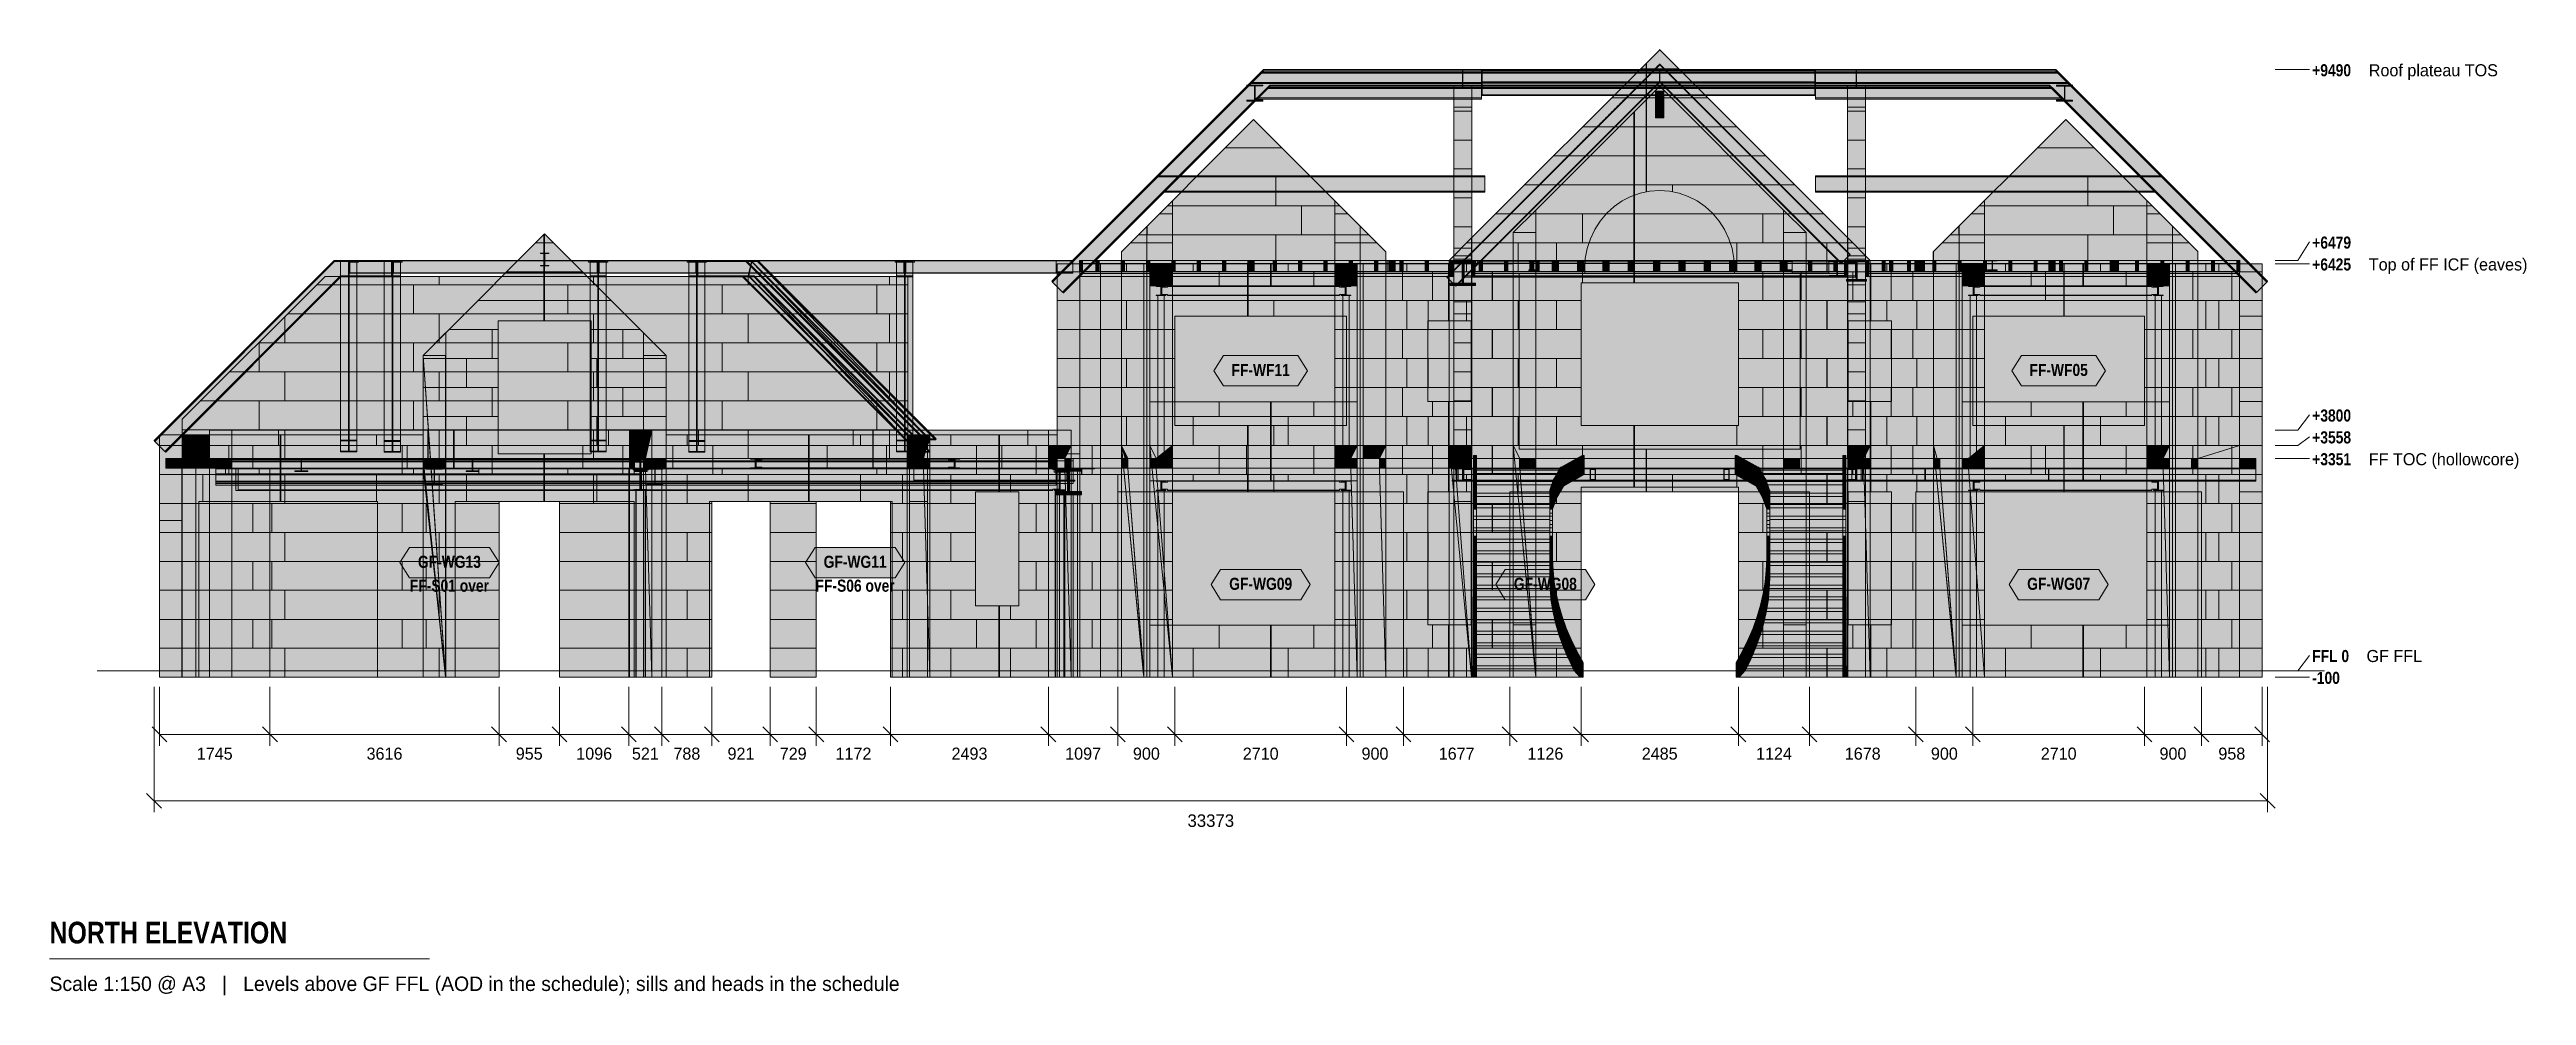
# Model space of a CAD drawing. Header units: millimetres. Extents: x -34902 to 4209, y -5122 to 9807.
import ezdxf
from ezdxf.enums import TextEntityAlignment as Align

# ---------------------------------------------------------------- set-up
doc = ezdxf.new("R2010")
doc.units = ezdxf.units.MM
doc.linetypes.add('DASHED', pattern=[1.524, 1.27, -0.254])
for name, color, linetype in [('FILL-C_8B9DC1', 7, 'Continuous'), ('FILL-C_91A3C9', 7, 'Continuous'), ('FILL-C_94A7CD', 7, 'Continuous'), ('FILL-C_95A8CE', 7, 'Continuous'), ('FILL-C_9CB0D8', 7, 'Continuous'), ('FILL-C_9EB2DB', 7, 'Continuous'), ('FILL-C_BFAC87', 7, 'Continuous'), ('FILL-C_C0AD88', 7, 'Continuous'), ('FILL-C_C1AE89', 7, 'Continuous'), ('FILL-C_C2AF8A', 7, 'Continuous'), ('FILL-C_C3B18B', 7, 'Continuous'), ('FILL-C_C4B18B', 7, 'Continuous'), ('FILL-C_C6B38C', 7, 'Continuous'), ('FILL-C_C7B48D', 7, 'Continuous'), ('FILL-C_C8B58E', 7, 'Continuous'), ('FILL-C_C9B58E', 7, 'Continuous'), ('FILL-C_CAB68F', 7, 'Continuous'), ('FILL-C_CBB790', 7, 'Continuous'), ('FILL-C_CCB991', 7, 'Continuous'), ('FILL-C_CDB991', 7, 'Continuous'), ('FILL-C_CEBA92', 7, 'Continuous'), ('FILL-C_CFBB93', 7, 'Continuous'), ('FILL-C_D0BC93', 7, 'Continuous'), ('FILL-C_D1BC94', 7, 'Continuous'), ('FILL-C_D4BF96', 7, 'Continuous'), ('FILL-C_D4C096', 7, 'Continuous'), ('FILL-C_D4C097', 7, 'Continuous'), ('FILL-C_D5C097', 7, 'Continuous'), ('FILL-C_D5C197', 7, 'Continuous'), ('FILL-C_D6C198', 7, 'Continuous'), ('FILL-C_D6C298', 7, 'Continuous'), ('FILL-C_D7C299', 7, 'Continuous'), ('FILL-C_D8C399', 7, 'Continuous'), ('FILL-C_D9C49A', 7, 'Continuous'), ('FILL-C_DAC59A', 7, 'Continuous'), ('FILL-C_DEC89D', 7, 'Continuous'), ('FILL-EPS', 7, 'Continuous'), ('FILL-TIMBER', 7, 'Continuous'), ('FILL-WHITE', 7, 'Continuous'), ('LINE-C_2E8C94', 7, 'Continuous'), ('LINE-C_337880', 7, 'Continuous'), ('LINE-INK', 7, 'Continuous'), ('LINE-STEEL', 7, 'Continuous'), ('LINE-STEEL-DASH', 7, 'DASHED'), ('LINE-TEAL_DK', 7, 'Continuous'), ('LINE-TEAL_DK-DASH', 7, 'DASHED'), ('LINE-TIMBER_DK', 7, 'Continuous'), ('TEXT-C_9E1A1A', 7, 'Continuous'), ('TEXT-INK', 7, 'Continuous'), ('TEXT-STEEL', 7, 'Continuous'), ('TEXT-STEEL_GREY', 7, 'Continuous'), ('TEXT-TEAL_DK', 7, 'Continuous')]:
    doc.layers.add(name, color=color, linetype=linetype)
doc.styles.add('OpenSansCondensed-Bold', font='OpenSansCondensed-Bold.ttf')

msp = doc.modelspace()

# ---------------------------------------------------------------- texts
at = {"layer": 'TEXT-C_9E1A1A', "style": 'OpenSansCondensed-Bold'}
for s, p in [('FF-S01 over', (-28588, 1250)), ('FF-S06 over', (-22182, 1250))]:
    msp.add_text(s, height=190.5, dxfattribs=at).set_placement(p, align=Align.CENTER)
at = {"layer": 'TEXT-INK'}
for s, height, p in [('1745', 190.5, (-32294, -1401)), ('3616', 190.5, (-29613, -1401)), ('955', 190.5, (-27328, -1401)), ('1096', 190.5, (-26302, -1401)), ('521', 190.5, (-25494, -1401)), ('788', 190.5, (-24839, -1401)), ('921', 190.5, (-23984, -1401)), ('729', 190.5, (-23160, -1401)), ('1172', 190.5, (-22209, -1401)), ('2493', 190.5, (-20376, -1401)), ('1097', 190.5, (-18582, -1401)), ('900', 190.5, (-17583, -1401)), ('2710', 190.5, (-15778, -1401)), ('900', 190.5, (-13973, -1401)), ('1677', 190.5, (-12684, -1401)), ('1126', 190.5, (-11283, -1401)), ('2485', 190.5, (-9478, -1401)), ('1124', 190.5, (-7673, -1401)), ('1678', 190.5, (-6272, -1401)), ('900', 190.5, (-4983, -1401)), ('2710', 190.5, (-3178, -1401)), ('900', 190.5, (-1373, -1401)), ('958', 190.5, (-444, -1401)), ('33373', 198.1, (-16566, -2462))]:
    msp.add_text(s, height=height, dxfattribs=at).set_placement(p, align=Align.CENTER)
at = {"layer": 'TEXT-INK', "style": 'OpenSansCondensed-Bold'}
msp.add_text('NORTH ELEVATION', height=342.9, dxfattribs=at).set_placement((-34902, -4302))
at = {"layer": 'TEXT-STEEL', "style": 'OpenSansCondensed-Bold'}
for s, p in [('+9490', (826, 9385)), ('+6479', (826, 6665)), ('+6425', (826, 6320)), ('+3800', (826, 3936)), ('+3558', (826, 3591)), ('+3351', (826, 3246)), ('FFL 0', (826, 140)), ('-100', (826, -205))]:
    msp.add_text(s, height=190.5, dxfattribs=at).set_placement(p)
at = {"layer": 'TEXT-STEEL'}
for s, p in [('Roof plateau TOS', (1719, 9385)), ('Top of FF ICF (eaves)', (1719, 6320)), ('FF TOC (hollowcore)', (1719, 3246)), ('GF FFL', (1683, 140))]:
    msp.add_text(s, height=190.5, dxfattribs=at).set_placement(p)
at = {"layer": 'TEXT-STEEL_GREY'}
msp.add_text('Scale 1:150 @ A3   |   Levels above GF FFL (AOD in the schedule); sills and heads in the schedule', height=228.6, dxfattribs=at).set_placement((-34902, -5052))
at = {"layer": 'TEXT-TEAL_DK', "style": 'OpenSansCondensed-Bold'}
for s, p in [('FF-WF11', (-15778, 4655)), ('FF-WF05', (-3178, 4655)), ('GF-WG13', (-28588, 1627)), ('GF-WG11', (-22182, 1627)), ('GF-WG09', (-15778, 1280)), ('GF-WG08', (-11283, 1280)), ('GF-WG07', (-3178, 1280))]:
    msp.add_text(s, height=190.5, dxfattribs=at).set_placement(p, align=Align.CENTER)

# ---------------------------------------------------------------- hatches: boundary and pattern name
at = {"layer": 'FILL-C_8B9DC1', "true_color": 0x8b9dc1}
h = msp.add_hatch(color=153, dxfattribs=at)
h.dxf.hatch_style = 1
h.paths.add_polyline_path([(-21092, 3649), (-23905, 6462), (-23818, 6462)])
h = msp.add_hatch(color=153, dxfattribs=at)
h.dxf.hatch_style = 1
h.paths.add_polyline_path([(-23720, 6479), (-23720, 6479), (-20904, 3663), (-21085, 3663), (-23901, 6479)])
h = msp.add_hatch(color=153, dxfattribs=at)
h.dxf.hatch_style = 1
h.paths.add_polyline_path([(-23818, 6462), (-21005, 3649), (-21092, 3649)])
h = msp.add_hatch(color=153, dxfattribs=at)
h.dxf.hatch_style = 1
h.paths.add_polyline_path([(-20998, 3649), (-23811, 6462), (-23724, 6462)])
h = msp.add_hatch(color=153, dxfattribs=at)
h.dxf.hatch_style = 1
h.paths.add_polyline_path([(-23724, 6462), (-20911, 3649), (-20998, 3649)])
h = msp.add_hatch(color=153, dxfattribs=at)
h.dxf.hatch_style = 1
h.paths.add_polyline_path([(-23778, 6219), (-21192, 3451), (-23960, 6219)])
h = msp.add_hatch(color=153, dxfattribs=at)
h.dxf.hatch_style = 1
h.paths.add_polyline_path([(-23869, 6236), (-23869, 6236), (-21098, 3465), (-21185, 3465), (-23956, 6236)])
h = msp.add_hatch(color=153, dxfattribs=at)
h.dxf.hatch_style = 1
h.paths.add_polyline_path([(-23861, 6236), (-23774, 6236), (-21090, 3465)])
h = msp.add_hatch(color=153, dxfattribs=at)
h.dxf.hatch_style = 1
h.paths.add_polyline_path([(-23778, 6219), (-21010, 3451), (-21192, 3451)])
h = msp.add_hatch(color=153, dxfattribs=at)
h.dxf.hatch_style = 1
h.paths.add_polyline_path([(-23774, 6236), (-21003, 3465), (-21090, 3465)])
at = {"layer": 'FILL-C_91A3C9', "true_color": 0x91a3c9}
h = msp.add_hatch(color=253, dxfattribs=at)
h.dxf.hatch_style = 1
h.paths.add_polyline_path([(-21090, 3465), (-21090, 3465), (-21098, 3465), (-21005, 3649), (-21092, 3649), (-21085, 3663), (-20904, 3663), (-20911, 3649), (-20998, 3649), (-21090, 3465), (-21003, 3465), (-21010, 3451), (-21090, 3465)])
h = msp.add_hatch(color=253, dxfattribs=at)
h.dxf.hatch_style = 1
h.paths.add_polyline_path([(-21085, 3663), (-21087, 3663), (-21087, 3663), (-21087, 3663)])
h = msp.add_hatch(color=253, dxfattribs=at)
h.dxf.hatch_style = 1
h.paths.add_polyline_path([(-21192, 3451), (-21185, 3465), (-21090, 3465), (-21089, 3465), (-21089, 3465), (-21010, 3451)])
at = {"layer": 'FILL-C_94A7CD', "true_color": 0x94a7cd}
h = msp.add_hatch(color=253, dxfattribs=at)
h.dxf.hatch_style = 1
h.paths.add_polyline_path([(-23905, 6462), (-23905, 6462), (-23901, 6479), (-23901, 6479), (-23901, 6479), (-23811, 6479), (-23720, 6479), (-23720, 6479), (-23720, 6479), (-23718, 6479), (-23718, 6479), (-23718, 6479), (-23720, 6479), (-23724, 6462), (-23811, 6462), (-23811, 6462), (-23777, 6468), (-23777, 6469), (-23818, 6462), (-23905, 6462)])
h = msp.add_hatch(color=253, dxfattribs=at)
h.dxf.hatch_style = 1
h.paths.add_polyline_path([(-23869, 6236), (-23818, 6462), (-23810, 6463), (-23720, 6479), (-23811, 6462), (-23861, 6236)])
h = msp.add_hatch(color=253, dxfattribs=at)
h.dxf.hatch_style = 1
h.paths.add_polyline_path([(-23869, 6236), (-23869, 6236), (-23818, 6462), (-23811, 6462), (-23811, 6462), (-23811, 6460), (-23861, 6236), (-23869, 6236)])
h = msp.add_hatch(color=253, dxfattribs=at)
h.dxf.hatch_style = 1
h.paths.add_polyline_path([(-23960, 6219), (-23960, 6219), (-23956, 6236), (-23956, 6236), (-23956, 6236), (-23862, 6236), (-23861, 6236), (-23774, 6236), (-23774, 6236), (-23774, 6236), (-23777, 6224), (-23778, 6219), (-23778, 6219), (-23778, 6219), (-23869, 6219), (-23960, 6219), (-23960, 6219)])
at = {"layer": 'FILL-C_95A8CE', "true_color": 0x95a8ce}
h = msp.add_hatch(color=253, dxfattribs=at)
h.dxf.hatch_style = 1
h.paths.add_polyline_path([(-9546, 9150), (-9545, 9150), (-9545, 9150), (-9411, 9150), (-9411, 9144), (-9475, 9144), (-9475, 9012), (-9411, 9012), (-9411, 9006), (-9545, 9006), (-9545, 9012), (-9481, 9012), (-9481, 9144), (-9545, 9144), (-9545, 9150), (-9546, 9150), (-9546, 9150), (-9546, 9150)])
h = msp.add_hatch(color=253, dxfattribs=at)
h.dxf.hatch_style = 1
h.paths.add_polyline_path([(-9545, 8932), (-9545, 9150), (-9411, 9150), (-9411, 8932)])
h = msp.add_hatch(color=253, dxfattribs=at)
h.dxf.hatch_style = 1
h.paths.add_polyline_path([(-9545, 9144), (-9481, 9144), (-9481, 8925), (-9545, 8925), (-9545, 9144)])
h = msp.add_hatch(color=253, dxfattribs=at)
h.dxf.hatch_style = 1
h.paths.add_polyline_path([(-9545, 8737), (-9545, 9012), (-9481, 9012), (-9481, 8737)])
h = msp.add_hatch(color=253, dxfattribs=at)
h.dxf.hatch_style = 1
h.paths.add_polyline_path([(-9545, 9006), (-9411, 9006), (-9411, 8729), (-9545, 8729)])
h = msp.add_hatch(color=253, dxfattribs=at)
h.dxf.hatch_style = 1
h.paths.add_polyline_path([(-9475, 9144), (-9411, 9144), (-9411, 8925), (-9475, 8925), (-9475, 9144)])
h = msp.add_hatch(color=253, dxfattribs=at)
h.dxf.hatch_style = 1
h.paths.add_polyline_path([(-9475, 8737), (-9475, 9012), (-9411, 9012), (-9411, 8737)])
h = msp.add_hatch(color=253, dxfattribs=at)
h.dxf.hatch_style = 1
h.paths.add_polyline_path([(-30306, 6479), (-30050, 6479), (-30050, 3642), (-30306, 3642)])
h = msp.add_hatch(color=253, dxfattribs=at)
h.dxf.hatch_style = 1
h.paths.add_polyline_path([(-30306, 3630), (-30306, 6462), (-30183, 6462), (-30183, 3630)])
h = msp.add_hatch(color=253, dxfattribs=at)
h.dxf.hatch_style = 1
h.paths.add_polyline_path([(-30173, 3630), (-30173, 6462), (-30050, 6462), (-30050, 3630)])
h = msp.add_hatch(color=253, dxfattribs=at)
h.dxf.hatch_style = 1
h.paths.add_polyline_path([(-29616, 6479), (-29360, 6479), (-29360, 3635), (-29616, 3635)])
h = msp.add_hatch(color=253, dxfattribs=at)
h.dxf.hatch_style = 1
h.paths.add_polyline_path([(-29616, 3623), (-29616, 6462), (-29493, 6462), (-29493, 3623)])
h = msp.add_hatch(color=253, dxfattribs=at)
h.dxf.hatch_style = 1
h.paths.add_polyline_path([(-29483, 3623), (-29483, 6462), (-29360, 6462), (-29360, 3623)])
h = msp.add_hatch(color=253, dxfattribs=at)
h.dxf.hatch_style = 1
h.paths.add_polyline_path([(-26368, 6479), (-26112, 6479), (-26112, 3642), (-26368, 3642)])
h = msp.add_hatch(color=253, dxfattribs=at)
h.dxf.hatch_style = 1
h.paths.add_polyline_path([(-26368, 3630), (-26368, 6462), (-26245, 6462), (-26245, 3630)])
h = msp.add_hatch(color=253, dxfattribs=at)
h.dxf.hatch_style = 1
h.paths.add_polyline_path([(-26235, 3630), (-26235, 6462), (-26112, 6462), (-26112, 3630)])
h = msp.add_hatch(color=253, dxfattribs=at)
h.dxf.hatch_style = 1
h.paths.add_polyline_path([(-24809, 6479), (-24553, 6479), (-24553, 3635), (-24809, 3635)])
h = msp.add_hatch(color=253, dxfattribs=at)
h.dxf.hatch_style = 1
h.paths.add_polyline_path([(-24809, 3623), (-24809, 6462), (-24686, 6462), (-24686, 3623)])
h = msp.add_hatch(color=253, dxfattribs=at)
h.dxf.hatch_style = 1
h.paths.add_polyline_path([(-24761, 6479), (-23901, 6479), (-23905, 6462)])
h = msp.add_hatch(color=253, dxfattribs=at)
h.dxf.hatch_style = 1
h.paths.add_polyline_path([(-24761, 6479), (-23905, 6462), (-24761, 6462)])
h = msp.add_hatch(color=253, dxfattribs=at)
h.dxf.hatch_style = 1
h.paths.add_polyline_path([(-24761, 6479), (-24579, 6479), (-24579, 6462), (-24755, 6478), (-24755, 6478), (-24674, 6462), (-24761, 6462)])
h = msp.add_hatch(color=253, dxfattribs=at)
h.dxf.hatch_style = 1
h.paths.add_polyline_path([(-24761, 6479), (-24579, 6462), (-24666, 6462)])
h = msp.add_hatch(color=253, dxfattribs=at)
h.dxf.hatch_style = 1
h.paths.add_polyline_path([(-24676, 3623), (-24676, 6462), (-24553, 6462), (-24553, 3623)])
h = msp.add_hatch(color=253, dxfattribs=at)
h.dxf.hatch_style = 1
h.paths.add_polyline_path([(-24674, 6462), (-23818, 6462), (-23869, 6236), (-24674, 6236)])
h = msp.add_hatch(color=253, dxfattribs=at)
h.dxf.hatch_style = 1
h.paths.add_polyline_path([(-24674, 6462), (-24666, 6462), (-24666, 6236), (-24674, 6236)])
h = msp.add_hatch(color=253, dxfattribs=at)
h.dxf.hatch_style = 1
h.paths.add_polyline_path([(-24666, 6462), (-23811, 6462), (-23861, 6236), (-24666, 6236)])
h = msp.add_hatch(color=253, dxfattribs=at)
h.dxf.hatch_style = 1
h.paths.add_polyline_path([(-24579, 6479), (-23720, 6479), (-23724, 6462)])
h = msp.add_hatch(color=253, dxfattribs=at)
h.dxf.hatch_style = 1
h.paths.add_polyline_path([(-23724, 6462), (-24579, 6462), (-24579, 6479)])
h = msp.add_hatch(color=253, dxfattribs=at)
h.dxf.hatch_style = 1
h.paths.add_polyline_path([(-23905, 6462), (-23905, 6462), (-23901, 6479), (-21085, 3663), (-21085, 3663), (-21092, 3649)])
h = msp.add_hatch(color=253, dxfattribs=at)
h.dxf.hatch_style = 1
h.paths.add_polyline_path([(-23818, 6462), (-21005, 3649), (-21098, 3465), (-23869, 6236)])
h = msp.add_hatch(color=253, dxfattribs=at)
h.dxf.hatch_style = 1
h.paths.add_polyline_path([(-23811, 6462), (-20998, 3649), (-21090, 3465), (-23861, 6236)])
h = msp.add_hatch(color=253, dxfattribs=at)
h.dxf.hatch_style = 1
h.paths.add_polyline_path([(-23724, 6462), (-23720, 6479), (-20904, 3663), (-20904, 3663), (-20911, 3649)])
h = msp.add_hatch(color=253, dxfattribs=at)
h.dxf.hatch_style = 1
h.paths.add_polyline_path([(-21526, 6479), (-21270, 6479), (-21270, 3642), (-21526, 3642)])
h = msp.add_hatch(color=253, dxfattribs=at)
h.dxf.hatch_style = 1
h.paths.add_polyline_path([(-21526, 3630), (-21526, 6462), (-21403, 6462), (-21403, 3630)])
h = msp.add_hatch(color=253, dxfattribs=at)
h.dxf.hatch_style = 1
h.paths.add_polyline_path([(-21393, 3630), (-21393, 6462), (-21270, 6462), (-21270, 3630)])
h = msp.add_hatch(color=253, dxfattribs=at)
h.dxf.hatch_style = 1
h.paths.add_polyline_path([(-30306, 3470), (-30306, 6236), (-30183, 6236), (-30183, 3470)])
h = msp.add_hatch(color=253, dxfattribs=at)
h.dxf.hatch_style = 1
h.paths.add_polyline_path([(-30306, 6219), (-30050, 6219), (-30050, 3458), (-30306, 3458)])
h = msp.add_hatch(color=253, dxfattribs=at)
h.dxf.hatch_style = 1
h.paths.add_polyline_path([(-30173, 3470), (-30173, 6236), (-30050, 6236), (-30050, 3470)])
h = msp.add_hatch(color=253, dxfattribs=at)
h.dxf.hatch_style = 1
h.paths.add_polyline_path([(-29616, 3463), (-29616, 6236), (-29493, 6236), (-29493, 3463)])
h = msp.add_hatch(color=253, dxfattribs=at)
h.dxf.hatch_style = 1
h.paths.add_polyline_path([(-29616, 6219), (-29360, 6219), (-29360, 3451), (-29616, 3451)])
h = msp.add_hatch(color=253, dxfattribs=at)
h.dxf.hatch_style = 1
h.paths.add_polyline_path([(-29483, 3463), (-29483, 6236), (-29360, 6236), (-29360, 3463)])
h = msp.add_hatch(color=253, dxfattribs=at)
h.dxf.hatch_style = 1
h.paths.add_polyline_path([(-26368, 3470), (-26368, 6236), (-26245, 6236), (-26245, 3470)])
h = msp.add_hatch(color=253, dxfattribs=at)
h.dxf.hatch_style = 1
h.paths.add_polyline_path([(-26368, 6219), (-26112, 6219), (-26112, 3458), (-26368, 3458)])
h = msp.add_hatch(color=253, dxfattribs=at)
h.dxf.hatch_style = 1
h.paths.add_polyline_path([(-26235, 3470), (-26235, 6236), (-26112, 6236), (-26112, 3470)])
h = msp.add_hatch(color=253, dxfattribs=at)
h.dxf.hatch_style = 1
h.paths.add_polyline_path([(-24809, 3463), (-24809, 6236), (-24686, 6236), (-24686, 3463)])
h = msp.add_hatch(color=253, dxfattribs=at)
h.dxf.hatch_style = 1
h.paths.add_polyline_path([(-24809, 6219), (-24553, 6219), (-24553, 3451), (-24809, 3451)])
h = msp.add_hatch(color=253, dxfattribs=at)
h.dxf.hatch_style = 1
h.paths.add_polyline_path([(-24761, 6236), (-23956, 6236), (-23960, 6219), (-24761, 6219)])
h = msp.add_hatch(color=253, dxfattribs=at)
h.dxf.hatch_style = 1
h.paths.add_polyline_path([(-24761, 6236), (-24579, 6236), (-24579, 6219), (-24761, 6219)])
h = msp.add_hatch(color=253, dxfattribs=at)
h.dxf.hatch_style = 1
h.paths.add_polyline_path([(-24676, 3463), (-24676, 6236), (-24553, 6236), (-24553, 3463)])
h = msp.add_hatch(color=253, dxfattribs=at)
h.dxf.hatch_style = 1
h.paths.add_polyline_path([(-24579, 6236), (-23774, 6236), (-23778, 6219)])
h = msp.add_hatch(color=253, dxfattribs=at)
h.dxf.hatch_style = 1
h.paths.add_polyline_path([(-23778, 6219), (-24579, 6219), (-24579, 6236)])
h = msp.add_hatch(color=253, dxfattribs=at)
h.dxf.hatch_style = 1
h.paths.add_polyline_path([(-23960, 6219), (-23956, 6236), (-21192, 3451)])
h = msp.add_hatch(color=253, dxfattribs=at)
h.dxf.hatch_style = 1
h.paths.add_polyline_path([(-23956, 6236), (-21185, 3465), (-21192, 3451)])
h = msp.add_hatch(color=253, dxfattribs=at)
h.dxf.hatch_style = 1
h.paths.add_polyline_path([(-21010, 3451), (-23778, 6219), (-23774, 6236)])
h = msp.add_hatch(color=253, dxfattribs=at)
h.dxf.hatch_style = 1
h.paths.add_polyline_path([(-23774, 6236), (-21003, 3465), (-21010, 3451)])
h = msp.add_hatch(color=253, dxfattribs=at)
h.dxf.hatch_style = 1
h.paths.add_polyline_path([(-21526, 3470), (-21526, 6236), (-21403, 6236), (-21403, 3470)])
h = msp.add_hatch(color=253, dxfattribs=at)
h.dxf.hatch_style = 1
h.paths.add_polyline_path([(-21526, 6219), (-21270, 6219), (-21270, 3458), (-21526, 3458)])
h = msp.add_hatch(color=253, dxfattribs=at)
h.dxf.hatch_style = 1
h.paths.add_polyline_path([(-21393, 3470), (-21393, 6236), (-21270, 6236), (-21270, 3470)])
h = msp.add_hatch(color=253, dxfattribs=at)
h.dxf.hatch_style = 1
h.paths.add_polyline_path([(-30308, 3642), (-30307, 3642), (-30306, 3642), (-30050, 3642), (-30050, 3630), (-30173, 3630), (-30173, 3470), (-30050, 3470), (-30050, 3458), (-30306, 3458), (-30306, 3470), (-30183, 3470), (-30183, 3630), (-30306, 3630), (-30306, 3642), (-30308, 3642), (-30308, 3642)])
h = msp.add_hatch(color=253, dxfattribs=at)
h.dxf.hatch_style = 1
h.paths.add_polyline_path([(-29616, 3451), (-29616, 3463), (-29493, 3463), (-29493, 3623), (-29616, 3623), (-29616, 3635), (-29360, 3635), (-29360, 3623), (-29483, 3623), (-29483, 3463), (-29360, 3463), (-29360, 3451)])
h = msp.add_hatch(color=253, dxfattribs=at)
h.dxf.hatch_style = 1
h.paths.add_polyline_path([(-29360, 3635), (-29358, 3635), (-29358, 3635), (-29358, 3635)])
h = msp.add_hatch(color=253, dxfattribs=at)
h.dxf.hatch_style = 1
h.paths.add_polyline_path([(-26370, 3642), (-26369, 3642), (-26368, 3642), (-26112, 3642), (-26112, 3630), (-26235, 3630), (-26235, 3470), (-26112, 3470), (-26112, 3458), (-26368, 3458), (-26368, 3470), (-26245, 3470), (-26245, 3630), (-26368, 3630), (-26368, 3642), (-26370, 3642), (-26370, 3642)])
h = msp.add_hatch(color=253, dxfattribs=at)
h.dxf.hatch_style = 1
h.paths.add_polyline_path([(-24809, 3451), (-24809, 3463), (-24686, 3463), (-24686, 3623), (-24809, 3623), (-24809, 3635), (-24553, 3635), (-24553, 3623), (-24676, 3623), (-24676, 3463), (-24553, 3463), (-24553, 3451)])
h = msp.add_hatch(color=253, dxfattribs=at)
h.dxf.hatch_style = 1
h.paths.add_polyline_path([(-24553, 3635), (-24551, 3635), (-24551, 3635), (-24551, 3635)])
h = msp.add_hatch(color=253, dxfattribs=at)
h.dxf.hatch_style = 1
h.paths.add_polyline_path([(-21528, 3642), (-21527, 3642), (-21526, 3642), (-21270, 3642), (-21270, 3630), (-21393, 3630), (-21393, 3470), (-21270, 3470), (-21270, 3458), (-21526, 3458), (-21526, 3470), (-21403, 3470), (-21403, 3630), (-21526, 3630), (-21526, 3642), (-21528, 3642), (-21528, 3642)])
h = msp.add_hatch(color=253, dxfattribs=at)
h.dxf.hatch_style = 1
h.paths.add_polyline_path([(-12754, 3189), (-12754, 3200), (-10645, 3200), (-10645, 3189)])
h = msp.add_hatch(color=253, dxfattribs=at)
h.dxf.hatch_style = 1
h.paths.add_polyline_path([(-12754, 3189), (-12610, 3200), (-12685, 3189)])
h = msp.add_hatch(color=253, dxfattribs=at)
h.dxf.hatch_style = 1
h.paths.add_polyline_path([(-12679, 3189), (-12618, 3199), (-12618, 3199), (-12754, 3189), (-12754, 3200), (-12610, 3200), (-12610, 3189)])
h = msp.add_hatch(color=253, dxfattribs=at)
h.dxf.hatch_style = 1
h.paths.add_polyline_path([(-12754, 2997), (-12754, 3008), (-12685, 3008), (-12685, 3189), (-12679, 3189), (-12679, 3008), (-12610, 3008), (-12610, 2997)])
h = msp.add_hatch(color=253, dxfattribs=at)
h.dxf.hatch_style = 1
h.paths.add_polyline_path([(-12685, 3008), (-12685, 3189), (-10575, 3189), (-10575, 3177), (-10496, 3177), (-10496, 3020), (-10575, 3020), (-10575, 3008)])
h = msp.add_hatch(color=253, dxfattribs=at)
h.dxf.hatch_style = 1
h.paths.add_polyline_path([(-12679, 3189), (-10570, 3189), (-10570, 3177), (-10490, 3177), (-10490, 3020), (-10570, 3020), (-10570, 3008), (-12679, 3008)])
h = msp.add_hatch(color=253, dxfattribs=at)
h.dxf.hatch_style = 1
h.paths.add_polyline_path([(-12610, 3189), (-12610, 3200), (-10501, 3200), (-10501, 3189)])
h = msp.add_hatch(color=253, dxfattribs=at)
h.dxf.hatch_style = 1
h.paths.add_polyline_path([(-10575, 3189), (-10645, 3189), (-10645, 3200)])
h = msp.add_hatch(color=253, dxfattribs=at)
h.dxf.hatch_style = 1
h.paths.add_polyline_path([(-10645, 3200), (-10501, 3200), (-10575, 3189)])
h = msp.add_hatch(color=253, dxfattribs=at)
h.dxf.hatch_style = 1
h.paths.add_polyline_path([(-10575, 3189), (-10501, 3200), (-10570, 3189)])
h = msp.add_hatch(color=253, dxfattribs=at)
h.dxf.hatch_style = 1
h.paths.add_polyline_path([(-10575, 3189), (-10570, 3189), (-10570, 3177), (-10570, 3008), (-10575, 3008), (-10575, 3020)])
h = msp.add_hatch(color=253, dxfattribs=at)
h.dxf.hatch_style = 1
h.paths.add_polyline_path([(-10570, 3189), (-10501, 3200), (-10501, 3189)])
h = msp.add_hatch(color=253, dxfattribs=at)
h.dxf.hatch_style = 1
h.paths.add_polyline_path([(-10496, 3177), (-10490, 3177), (-10490, 3020), (-10496, 3020)])
h = msp.add_hatch(color=253, dxfattribs=at)
h.dxf.hatch_style = 1
h.paths.add_polyline_path([(-8466, 3177), (-8386, 3177), (-8386, 3189), (-6277, 3189), (-6277, 3008), (-8386, 3008), (-8386, 3020), (-8466, 3020)])
h = msp.add_hatch(color=253, dxfattribs=at)
h.dxf.hatch_style = 1
h.paths.add_polyline_path([(-8466, 3177), (-8460, 3177), (-8460, 3020), (-8466, 3020)])
h = msp.add_hatch(color=253, dxfattribs=at)
h.dxf.hatch_style = 1
h.paths.add_polyline_path([(-8460, 3020), (-8460, 3177), (-8381, 3177), (-8381, 3189), (-6271, 3189), (-6271, 3008), (-8381, 3008), (-8381, 3020)])
h = msp.add_hatch(color=253, dxfattribs=at)
h.dxf.hatch_style = 1
h.paths.add_polyline_path([(-8457, 3200), (-8457, 3200), (-8455, 3200), (-8457, 3200), (-8457, 3200)])
h = msp.add_hatch(color=253, dxfattribs=at)
h.dxf.hatch_style = 1
h.paths.add_polyline_path([(-8455, 3200), (-8311, 3200), (-8311, 3189), (-8381, 3189), (-8381, 3177), (-8381, 3008), (-8311, 3008), (-8311, 2997), (-8455, 2997), (-8455, 3008), (-8386, 3008), (-8386, 3020), (-8386, 3189), (-8455, 3189)])
h = msp.add_hatch(color=253, dxfattribs=at)
h.dxf.hatch_style = 1
h.paths.add_polyline_path([(-8455, 3189), (-8455, 3200), (-6346, 3200), (-6346, 3189)])
h = msp.add_hatch(color=253, dxfattribs=at)
h.dxf.hatch_style = 1
h.paths.add_polyline_path([(-8311, 3189), (-8311, 3200), (-6202, 3200), (-6202, 3189), (-8311, 3189)])
h = msp.add_hatch(color=253, dxfattribs=at)
h.dxf.hatch_style = 1
h.paths.add_polyline_path([(-6346, 2997), (-6346, 3008), (-6277, 3008), (-6277, 3189), (-6346, 3189), (-6346, 3200), (-6202, 3200), (-6202, 3189), (-6271, 3189), (-6271, 3008), (-6202, 3008), (-6202, 2997)])
h = msp.add_hatch(color=253, dxfattribs=at)
h.dxf.hatch_style = 1
h.paths.add_polyline_path([(-12754, 2997), (-12754, 3008), (-10645, 3008), (-10645, 2997)])
h = msp.add_hatch(color=253, dxfattribs=at)
h.dxf.hatch_style = 1
h.paths.add_polyline_path([(-12610, 2997), (-12610, 3008), (-10501, 3008), (-10501, 2997)])
h = msp.add_hatch(color=253, dxfattribs=at)
h.dxf.hatch_style = 1
h.paths.add_polyline_path([(-10570, 3008), (-10501, 3008), (-10501, 2997), (-10645, 2997), (-10645, 3008), (-10509, 2997), (-10509, 2998)])
h = msp.add_hatch(color=253, dxfattribs=at)
h.dxf.hatch_style = 1
h.paths.add_polyline_path([(-10645, 3008), (-10575, 3008), (-10501, 2997)])
h = msp.add_hatch(color=253, dxfattribs=at)
h.dxf.hatch_style = 1
h.paths.add_polyline_path([(-10575, 3008), (-10570, 3008), (-10501, 2997)])
h = msp.add_hatch(color=253, dxfattribs=at)
h.dxf.hatch_style = 1
h.paths.add_polyline_path([(-8455, 2997), (-8455, 3008), (-6346, 3008), (-6346, 2997)])
h = msp.add_hatch(color=253, dxfattribs=at)
h.dxf.hatch_style = 1
h.paths.add_polyline_path([(-8311, 2997), (-8311, 3008), (-6202, 3008), (-6202, 2997), (-8311, 2997)])
h = msp.add_hatch(color=253, dxfattribs=at)
h.dxf.hatch_style = 1
h.paths.add_polyline_path([(-6348, 2997), (-6348, 2997), (-6346, 2997), (-6348, 2997)])
at = {"layer": 'FILL-C_9CB0D8', "true_color": 0x9cb0d8}
h = msp.add_hatch(color=9, dxfattribs=at)
h.dxf.hatch_style = 1
h.paths.add_polyline_path([(-9546, 8933), (-9546, 8933), (-9546, 8933), (-9545, 8932), (-9545, 8932)])
h = msp.add_hatch(color=9, dxfattribs=at)
h.dxf.hatch_style = 1
h.paths.add_polyline_path([(-9545, 8932), (-9411, 8932), (-9411, 8925), (-9545, 8925)])
h = msp.add_hatch(color=9, dxfattribs=at)
h.dxf.hatch_style = 1
h.paths.add_polyline_path([(-9545, 8729), (-9545, 8737), (-9411, 8737), (-9411, 8729)])
h = msp.add_hatch(color=9, dxfattribs=at)
h.dxf.hatch_style = 1
h.paths.add_polyline_path([(-9481, 8737), (-9481, 8925), (-9475, 8925), (-9475, 8737)])
h = msp.add_hatch(color=9, dxfattribs=at)
h.dxf.hatch_style = 1
h.paths.add_polyline_path([(-9411, 8932), (-9410, 8933), (-9410, 8933), (-9410, 8933), (-9411, 8932)])
h = msp.add_hatch(color=9, dxfattribs=at)
h.dxf.hatch_style = 1
h.paths.add_polyline_path([(-30308, 6479), (-30306, 6479), (-30306, 6479), (-30308, 6479), (-30308, 6479)])
h = msp.add_hatch(color=9, dxfattribs=at)
h.dxf.hatch_style = 1
h.paths.add_polyline_path([(-30306, 6479), (-30050, 6479), (-30050, 6462), (-30306, 6462)])
h = msp.add_hatch(color=9, dxfattribs=at)
h.dxf.hatch_style = 1
h.paths.add_polyline_path([(-30306, 6219), (-30306, 6236), (-30183, 6236), (-30183, 6462), (-30173, 6462), (-30173, 6236), (-30050, 6236), (-30050, 6219)])
h = msp.add_hatch(color=9, dxfattribs=at)
h.dxf.hatch_style = 1
h.paths.add_polyline_path([(-30050, 6479), (-30050, 6479), (-30048, 6479), (-30048, 6479), (-30048, 6479)])
h = msp.add_hatch(color=9, dxfattribs=at)
h.dxf.hatch_style = 1
h.paths.add_polyline_path([(-29618, 6479), (-29616, 6479), (-29616, 6479), (-29618, 6479), (-29618, 6479)])
h = msp.add_hatch(color=9, dxfattribs=at)
h.dxf.hatch_style = 1
h.paths.add_polyline_path([(-29616, 6479), (-29360, 6479), (-29360, 6462), (-29616, 6462)])
h = msp.add_hatch(color=9, dxfattribs=at)
h.dxf.hatch_style = 1
h.paths.add_polyline_path([(-29493, 6236), (-29493, 6462), (-29483, 6462), (-29483, 6236)])
h = msp.add_hatch(color=9, dxfattribs=at)
h.dxf.hatch_style = 1
h.paths.add_polyline_path([(-29360, 6479), (-29360, 6479), (-29358, 6479), (-29358, 6479), (-29358, 6479)])
h = msp.add_hatch(color=9, dxfattribs=at)
h.dxf.hatch_style = 1
h.paths.add_polyline_path([(-26370, 6479), (-26368, 6479), (-26368, 6479), (-26370, 6479), (-26370, 6479)])
h = msp.add_hatch(color=9, dxfattribs=at)
h.dxf.hatch_style = 1
h.paths.add_polyline_path([(-26368, 6479), (-26112, 6479), (-26112, 6462), (-26368, 6462)])
h = msp.add_hatch(color=9, dxfattribs=at)
h.dxf.hatch_style = 1
h.paths.add_polyline_path([(-26368, 6219), (-26368, 6236), (-26245, 6236), (-26245, 6462), (-26235, 6462), (-26235, 6236), (-26112, 6236), (-26112, 6219)])
h = msp.add_hatch(color=9, dxfattribs=at)
h.dxf.hatch_style = 1
h.paths.add_polyline_path([(-26112, 6479), (-26112, 6479), (-26110, 6479), (-26110, 6479), (-26110, 6479)])
h = msp.add_hatch(color=9, dxfattribs=at)
h.dxf.hatch_style = 1
h.paths.add_polyline_path([(-24811, 6479), (-24809, 6479), (-24809, 6479), (-24811, 6479), (-24811, 6479)])
h = msp.add_hatch(color=9, dxfattribs=at)
h.dxf.hatch_style = 1
h.paths.add_polyline_path([(-24809, 6479), (-24553, 6479), (-24553, 6462), (-24809, 6462)])
h = msp.add_hatch(color=9, dxfattribs=at)
h.dxf.hatch_style = 1
h.paths.add_polyline_path([(-24686, 6236), (-24686, 6462), (-24676, 6462), (-24676, 6236)])
h = msp.add_hatch(color=9, dxfattribs=at)
h.dxf.hatch_style = 1
h.paths.add_polyline_path([(-24553, 6479), (-24553, 6479), (-24551, 6479), (-24551, 6479), (-24551, 6479)])
h = msp.add_hatch(color=9, dxfattribs=at)
h.dxf.hatch_style = 1
h.paths.add_polyline_path([(-21528, 6479), (-21526, 6479), (-21526, 6479), (-21528, 6479), (-21528, 6479)])
h = msp.add_hatch(color=9, dxfattribs=at)
h.dxf.hatch_style = 1
h.paths.add_polyline_path([(-21526, 6479), (-21270, 6479), (-21270, 6462), (-21526, 6462)])
h = msp.add_hatch(color=9, dxfattribs=at)
h.dxf.hatch_style = 1
h.paths.add_polyline_path([(-21526, 6219), (-21526, 6236), (-21403, 6236), (-21403, 6462), (-21393, 6462), (-21393, 6236), (-21270, 6236), (-21270, 6219)])
h = msp.add_hatch(color=9, dxfattribs=at)
h.dxf.hatch_style = 1
h.paths.add_polyline_path([(-21270, 6479), (-21270, 6479), (-21268, 6479), (-21268, 6479), (-21268, 6479)])
h = msp.add_hatch(color=9, dxfattribs=at)
h.dxf.hatch_style = 1
h.paths.add_polyline_path([(-29616, 6219), (-29616, 6236), (-29360, 6236), (-29360, 6219), (-29616, 6219)])
h = msp.add_hatch(color=9, dxfattribs=at)
h.dxf.hatch_style = 1
h.paths.add_polyline_path([(-24809, 6219), (-24809, 6236), (-24553, 6236), (-24553, 6219), (-24809, 6219)])
at = {"layer": 'FILL-C_9EB2DB', "true_color": 0x9eb2db}
h = msp.add_hatch(color=9, dxfattribs=at)
h.dxf.hatch_style = 1
h.paths.add_polyline_path([(-19077, 6149), (-19077, 6149), (-15736, 9490), (-12291, 9490), (-12291, 9490), (-12291, 9473), (-15729, 9473), (-19065, 6137)])
h = msp.add_hatch(color=9, dxfattribs=at)
h.dxf.hatch_style = 1
h.paths.add_polyline_path([(-19077, 6149), (-19077, 6149), (-15736, 9490), (-12291, 9490), (-12291, 9473), (-15729, 9473), (-19065, 6137)])
h = msp.add_hatch(color=9, dxfattribs=at)
h.dxf.hatch_style = 1
h.paths.add_polyline_path([(-19077, 6149), (-19077, 6149), (-15736, 9490), (-12589, 9490), (-12589, 9490), (-12589, 9490), (-12589, 9473), (-15729, 9473), (-19065, 6137)])
h = msp.add_hatch(color=9, dxfattribs=at)
h.dxf.hatch_style = 1
h.paths.add_polyline_path([(-19077, 6149), (-19077, 6149), (-15736, 9490), (-12589, 9490), (-12589, 9473), (-15729, 9473), (-19065, 6137)])
h = msp.add_hatch(color=9, dxfattribs=at)
h.dxf.hatch_style = 1
h.paths.add_polyline_path([(-19077, 6149), (-19077, 6149), (-15774, 9452), (-12589, 9452), (-12589, 9435), (-15767, 9435), (-19065, 6137), (-19077, 6149)])
h = msp.add_hatch(color=9, dxfattribs=at)
h.dxf.hatch_style = 1
h.paths.add_polyline_path([(-19077, 6149), (-19077, 6149), (-15774, 9452), (-12589, 9452), (-12589, 9435), (-15767, 9435), (-19065, 6137), (-19077, 6149)])
h = msp.add_hatch(color=9, dxfattribs=at)
h.dxf.hatch_style = 1
h.paths.add_polyline_path([(-19065, 6137), (-15729, 9473), (-12291, 9473), (-12291, 9247), (-15635, 9247), (-18905, 5977)])
h = msp.add_hatch(color=9, dxfattribs=at)
h.dxf.hatch_style = 1
h.paths.add_polyline_path([(-19065, 6137), (-15729, 9473), (-12291, 9473), (-12291, 9247), (-15635, 9247), (-18905, 5977)])
h = msp.add_hatch(color=9, dxfattribs=at)
h.dxf.hatch_style = 1
h.paths.add_polyline_path([(-19065, 6137), (-15729, 9473), (-12589, 9473), (-12589, 9247), (-15635, 9247), (-18905, 5977)])
h = msp.add_hatch(color=9, dxfattribs=at)
h.dxf.hatch_style = 1
h.paths.add_polyline_path([(-19065, 6137), (-15729, 9473), (-12589, 9473), (-12589, 9247), (-15635, 9247), (-18905, 5977)])
h = msp.add_hatch(color=9, dxfattribs=at)
h.dxf.hatch_style = 1
h.paths.add_polyline_path([(-19065, 6137), (-15767, 9435), (-12589, 9435), (-12589, 9209), (-15673, 9209), (-18905, 5977)])
h = msp.add_hatch(color=9, dxfattribs=at)
h.dxf.hatch_style = 1
h.paths.add_polyline_path([(-19065, 6137), (-15767, 9435), (-12589, 9435), (-12589, 9209), (-15673, 9209), (-18905, 5977)])
h = msp.add_hatch(color=9, dxfattribs=at)
h.dxf.hatch_style = 1
h.paths.add_polyline_path([(-15774, 9452), (-15774, 9452), (-15774, 9452)])
h = msp.add_hatch(color=9, dxfattribs=at)
h.dxf.hatch_style = 1
h.paths.add_polyline_path([(-15736, 9490), (-15736, 9490), (-15736, 9490)])
h = msp.add_hatch(color=9, dxfattribs=at)
h.dxf.hatch_style = 1
h.paths.add_polyline_path([(-15736, 9490), (-15736, 9490), (-15736, 9490)])
h = msp.add_hatch(color=9, dxfattribs=at)
h.dxf.hatch_style = 1
h.paths.add_polyline_path([(-12841, 6216), (-12841, 6216), (-9478, 9579), (-6471, 6572), (-6477, 6567), (-9478, 9568), (-12835, 6211)])
h = msp.add_hatch(color=9, dxfattribs=at)
h.dxf.hatch_style = 1
h.paths.add_polyline_path([(-12841, 6216), (-12841, 6216), (-9478, 9579), (-6471, 6572), (-6477, 6567), (-9478, 9568), (-12835, 6211)])
h = msp.add_hatch(color=9, dxfattribs=at)
h.dxf.hatch_style = 1
h.paths.add_polyline_path([(-12835, 6211), (-9478, 9568), (-6477, 6567), (-6609, 6434), (-9478, 9303), (-12703, 6078)])
h = msp.add_hatch(color=9, dxfattribs=at)
h.dxf.hatch_style = 1
h.paths.add_polyline_path([(-12835, 6211), (-9478, 9568), (-6477, 6567), (-6609, 6434), (-9478, 9303), (-12703, 6078)])
h = msp.add_hatch(color=9, dxfattribs=at)
h.dxf.hatch_style = 1
h.paths.add_polyline_path([(-12584, 9473), (-12584, 9490), (-6373, 9490), (-6373, 9473)])
h = msp.add_hatch(color=9, dxfattribs=at)
h.dxf.hatch_style = 1
h.paths.add_polyline_path([(-12584, 9473), (-12584, 9490), (-6373, 9490), (-6373, 9473)])
h = msp.add_hatch(color=9, dxfattribs=at)
h.dxf.hatch_style = 1
h.paths.add_polyline_path([(-12584, 9247), (-12584, 9473), (-6373, 9473), (-6373, 9247)])
h = msp.add_hatch(color=9, dxfattribs=at)
h.dxf.hatch_style = 1
h.paths.add_polyline_path([(-12584, 9473), (-6373, 9473), (-6373, 9247), (-12584, 9247)])
h = msp.add_hatch(color=9, dxfattribs=at)
h.dxf.hatch_style = 1
h.paths.add_polyline_path([(-12584, 9435), (-12584, 9452), (-6373, 9452), (-6373, 9435)])
h = msp.add_hatch(color=9, dxfattribs=at)
h.dxf.hatch_style = 1
h.paths.add_polyline_path([(-12584, 9435), (-12584, 9452), (-6373, 9452), (-6373, 9435)])
h = msp.add_hatch(color=9, dxfattribs=at)
h.dxf.hatch_style = 1
h.paths.add_polyline_path([(-12584, 9209), (-12584, 9435), (-6373, 9435), (-6373, 9209)])
h = msp.add_hatch(color=9, dxfattribs=at)
h.dxf.hatch_style = 1
h.paths.add_polyline_path([(-12584, 9435), (-6373, 9435), (-6373, 9209), (-12584, 9209)])
h = msp.add_hatch(color=9, dxfattribs=at)
h.dxf.hatch_style = 1
h.paths.add_polyline_path([(-12281, 9482), (-12281, 9490), (-7030, 9490), (-7030, 9490), (-7030, 9482), (-12281, 9482)])
h = msp.add_hatch(color=9, dxfattribs=at)
h.dxf.hatch_style = 1
h.paths.add_polyline_path([(-12281, 9482), (-12281, 9490), (-7030, 9490), (-7030, 9482)])
h = msp.add_hatch(color=9, dxfattribs=at)
h.dxf.hatch_style = 1
h.paths.add_polyline_path([(-12281, 9295), (-12281, 9482), (-7030, 9482), (-7030, 9295), (-12281, 9295)])
h = msp.add_hatch(color=9, dxfattribs=at)
h.dxf.hatch_style = 1
h.paths.add_polyline_path([(-12281, 9482), (-7030, 9482), (-7030, 9295), (-12281, 9295)])
h = msp.add_hatch(color=9, dxfattribs=at)
h.dxf.hatch_style = 1
h.paths.add_polyline_path([(-9546, 9495), (-9546, 9495), (-9546, 9495), (-9545, 9495), (-9545, 9495)])
h = msp.add_hatch(color=9, dxfattribs=at)
h.dxf.hatch_style = 1
h.paths.add_polyline_path([(-9545, 9292), (-9545, 9300), (-9481, 9300), (-9481, 9466), (-9481, 9487), (-9545, 9487), (-9545, 9495), (-9411, 9495), (-9411, 9487), (-9475, 9487), (-9475, 9300), (-9411, 9300), (-9411, 9292)])
h = msp.add_hatch(color=9, dxfattribs=at)
h.dxf.hatch_style = 1
h.paths.add_polyline_path([(-9545, 9495), (-9411, 9495), (-9411, 9487), (-9475, 9487), (-9475, 9475), (-9475, 9300), (-9411, 9300), (-9411, 9292), (-9545, 9292), (-9545, 9300), (-9481, 9300), (-9481, 9312), (-9481, 9487), (-9545, 9487)])
h = msp.add_hatch(color=9, dxfattribs=at)
h.dxf.hatch_style = 1
h.paths.add_polyline_path([(-9545, 9292), (-9545, 9300), (-9481, 9300), (-9481, 9466), (-9475, 9466), (-9475, 9300), (-9411, 9300), (-9411, 9292)])
h = msp.add_hatch(color=9, dxfattribs=at)
h.dxf.hatch_style = 1
h.paths.add_polyline_path([(-9481, 9475), (-9475, 9475), (-9475, 9312), (-9481, 9312)])
h = msp.add_hatch(color=9, dxfattribs=at)
h.dxf.hatch_style = 1
h.paths.add_polyline_path([(-9411, 9495), (-9410, 9495), (-9410, 9495), (-9410, 9495)])
h = msp.add_hatch(color=9, dxfattribs=at)
h.dxf.hatch_style = 1
h.paths.add_polyline_path([(-7020, 9473), (-7020, 9490), (-3221, 9490), (-3221, 9490), (-3221, 9490), (121, 6149), (108, 6137), (-3228, 9473)])
h = msp.add_hatch(color=9, dxfattribs=at)
h.dxf.hatch_style = 1
h.paths.add_polyline_path([(-7020, 9490), (-3221, 9490), (121, 6149), (108, 6137), (-3228, 9473), (-7020, 9473)])
h = msp.add_hatch(color=9, dxfattribs=at)
h.dxf.hatch_style = 1
h.paths.add_polyline_path([(-7020, 9247), (-7020, 9473), (-3228, 9473), (108, 6137), (-51, 5977), (-3321, 9247)])
h = msp.add_hatch(color=9, dxfattribs=at)
h.dxf.hatch_style = 1
h.paths.add_polyline_path([(-7020, 9473), (-3228, 9473), (108, 6137), (-51, 5977), (-3321, 9247), (-7020, 9247)])
h = msp.add_hatch(color=9, dxfattribs=at)
h.dxf.hatch_style = 1
h.paths.add_polyline_path([(-6368, 9490), (-3221, 9490), (121, 6149), (108, 6137), (-3228, 9473), (-6368, 9473), (-6368, 9490)])
h = msp.add_hatch(color=9, dxfattribs=at)
h.dxf.hatch_style = 1
h.paths.add_polyline_path([(-6368, 9473), (-6368, 9490), (-3221, 9490), (121, 6149), (108, 6137), (-3228, 9473)])
h = msp.add_hatch(color=9, dxfattribs=at)
h.dxf.hatch_style = 1
h.paths.add_polyline_path([(-6368, 9247), (-6368, 9473), (-3228, 9473), (108, 6137), (-51, 5977), (-3321, 9247)])
h = msp.add_hatch(color=9, dxfattribs=at)
h.dxf.hatch_style = 1
h.paths.add_polyline_path([(-6368, 9473), (-3228, 9473), (108, 6137), (-51, 5977), (-3321, 9247), (-6368, 9247)])
h = msp.add_hatch(color=9, dxfattribs=at)
h.dxf.hatch_style = 1
h.paths.add_polyline_path([(-6368, 9435), (-6368, 9452), (-3183, 9452), (121, 6149), (108, 6137), (-3190, 9435)])
h = msp.add_hatch(color=9, dxfattribs=at)
h.dxf.hatch_style = 1
h.paths.add_polyline_path([(-6368, 9452), (-3183, 9452), (121, 6149), (108, 6137), (-3190, 9435), (-6368, 9435)])
h = msp.add_hatch(color=9, dxfattribs=at)
h.dxf.hatch_style = 1
h.paths.add_polyline_path([(-6368, 9209), (-6368, 9435), (-3190, 9435), (108, 6137), (-51, 5977), (-3283, 9209)])
h = msp.add_hatch(color=9, dxfattribs=at)
h.dxf.hatch_style = 1
h.paths.add_polyline_path([(-6368, 9435), (-3190, 9435), (108, 6137), (-51, 5977), (-3283, 9209), (-6368, 9209)])
h = msp.add_hatch(color=9, dxfattribs=at)
h.dxf.hatch_style = 1
h.paths.add_polyline_path([(-19077, 6149), (-19077, 6149), (-15940, 9286), (-12291, 9286), (-12291, 9286), (-12291, 9286), (-12291, 9286), (-12291, 9269), (-15933, 9269), (-19065, 6137)])
h = msp.add_hatch(color=9, dxfattribs=at)
h.dxf.hatch_style = 1
h.paths.add_polyline_path([(-19077, 6149), (-19077, 6149), (-15940, 9286), (-12291, 9286), (-12291, 9269), (-15933, 9269), (-19065, 6137)])
h = msp.add_hatch(color=9, dxfattribs=at)
h.dxf.hatch_style = 1
h.paths.add_polyline_path([(-19065, 6137), (-15933, 9269), (-12291, 9269), (-12291, 9043), (-15839, 9043), (-18905, 5977)])
h = msp.add_hatch(color=9, dxfattribs=at)
h.dxf.hatch_style = 1
h.paths.add_polyline_path([(-19065, 6137), (-15933, 9269), (-12291, 9269), (-12291, 9043), (-15839, 9043), (-18905, 5977)])
h = msp.add_hatch(color=9, dxfattribs=at)
h.dxf.hatch_style = 1
h.paths.add_polyline_path([(-18905, 5977), (-18905, 5977), (-15635, 9247), (-12291, 9247), (-12291, 9230), (-15628, 9230), (-18893, 5965), (-18905, 5977)])
h = msp.add_hatch(color=9, dxfattribs=at)
h.dxf.hatch_style = 1
h.paths.add_polyline_path([(-18905, 5977), (-18905, 5977), (-15635, 9247), (-12291, 9247), (-12291, 9230), (-15628, 9230), (-18893, 5965), (-18905, 5977)])
h = msp.add_hatch(color=9, dxfattribs=at)
h.dxf.hatch_style = 1
h.paths.add_polyline_path([(-18905, 5977), (-18905, 5977), (-15635, 9247), (-12589, 9247), (-12589, 9230), (-15628, 9230), (-18893, 5965), (-18905, 5977)])
h = msp.add_hatch(color=9, dxfattribs=at)
h.dxf.hatch_style = 1
h.paths.add_polyline_path([(-18905, 5977), (-18905, 5977), (-15635, 9247), (-15635, 9247), (-15635, 9247), (-15635, 9247), (-12589, 9247), (-12589, 9230), (-15628, 9230), (-18893, 5965), (-18905, 5977)])
h = msp.add_hatch(color=9, dxfattribs=at)
h.dxf.hatch_style = 1
h.paths.add_polyline_path([(-18905, 5977), (-18905, 5977), (-15673, 9209), (-12589, 9209), (-12589, 9192), (-15666, 9192), (-18893, 5965), (-18905, 5977)])
h = msp.add_hatch(color=9, dxfattribs=at)
h.dxf.hatch_style = 1
h.paths.add_polyline_path([(-18905, 5977), (-18905, 5977), (-15673, 9209), (-12589, 9209), (-12589, 9192), (-15666, 9192), (-18893, 5965), (-18905, 5977)])
h = msp.add_hatch(color=9, dxfattribs=at)
h.dxf.hatch_style = 1
h.paths.add_polyline_path([(-18905, 5977), (-18905, 5977), (-15839, 9043), (-12291, 9043), (-12291, 9026), (-15832, 9026), (-18893, 5965)])
h = msp.add_hatch(color=9, dxfattribs=at)
h.dxf.hatch_style = 1
h.paths.add_polyline_path([(-18905, 5977), (-18905, 5977), (-15839, 9043), (-12291, 9043), (-12291, 9026), (-15832, 9026), (-18893, 5965)])
h = msp.add_hatch(color=9, dxfattribs=at)
h.dxf.hatch_style = 1
h.paths.add_polyline_path([(-16000, 9247), (-16000, 9247), (-16000, 9247), (-15999, 9247), (-15998, 9247), (-15744, 9247), (-15744, 9233), (-15867, 9233), (-15867, 9007), (-15744, 9007), (-15744, 8993), (-15998, 8993), (-15998, 9007), (-15875, 9007), (-15875, 9233), (-15998, 9233), (-15998, 9247)])
h = msp.add_hatch(color=9, dxfattribs=at)
h.dxf.hatch_style = 1
h.paths.add_polyline_path([(-16000, 9247), (-16000, 9247), (-16000, 9247), (-15999, 9247), (-15998, 9247), (-15744, 9247), (-15744, 9233), (-15867, 9233), (-15867, 9007), (-15744, 9007), (-15744, 8993), (-15998, 8993), (-15998, 9007), (-15875, 9007), (-15875, 9233), (-15998, 9233), (-15998, 9247)])
h = msp.add_hatch(color=9, dxfattribs=at)
h.dxf.hatch_style = 1
h.paths.add_polyline_path([(-16000, 9247), (-16000, 9247), (-16000, 9247), (-15999, 9247), (-15998, 9247), (-15744, 9247), (-15744, 9233), (-15867, 9233), (-15867, 9007), (-15744, 9007), (-15744, 8993), (-15998, 8993), (-15998, 9007), (-15875, 9007), (-15875, 9233), (-15998, 9233), (-15998, 9247)])
h = msp.add_hatch(color=9, dxfattribs=at)
h.dxf.hatch_style = 1
h.paths.add_polyline_path([(-15998, 8993), (-15998, 9007), (-15875, 9007), (-15875, 9233), (-15998, 9233), (-15998, 9247), (-15744, 9247), (-15744, 9233), (-15867, 9233), (-15867, 9007), (-15744, 9007), (-15744, 8993)])
h = msp.add_hatch(color=9, dxfattribs=at)
h.dxf.hatch_style = 1
h.paths.add_polyline_path([(-15998, 8993), (-15998, 9007), (-15875, 9007), (-15875, 9233), (-15998, 9233), (-15998, 9247), (-15744, 9247), (-15744, 9233), (-15867, 9233), (-15867, 9007), (-15744, 9007), (-15744, 8993)])
h = msp.add_hatch(color=9, dxfattribs=at)
h.dxf.hatch_style = 1
h.paths.add_polyline_path([(-15998, 8993), (-15998, 9007), (-15875, 9007), (-15875, 9233), (-15998, 9233), (-15998, 9247), (-15744, 9247), (-15744, 9233), (-15867, 9233), (-15867, 9007), (-15744, 9007), (-15744, 8993)])
h = msp.add_hatch(color=9, dxfattribs=at)
h.dxf.hatch_style = 1
h.paths.add_polyline_path([(-15940, 9286), (-15940, 9286), (-15940, 9286)])
h = msp.add_hatch(color=9, dxfattribs=at)
h.dxf.hatch_style = 1
h.paths.add_polyline_path([(-15839, 9043), (-15839, 9043), (-15839, 9043)])
h = msp.add_hatch(color=9, dxfattribs=at)
h.dxf.hatch_style = 1
h.paths.add_polyline_path([(-15744, 9247), (-15742, 9247), (-15742, 9247), (-15742, 9247)])
h = msp.add_hatch(color=9, dxfattribs=at)
h.dxf.hatch_style = 1
h.paths.add_polyline_path([(-15744, 9247), (-15742, 9247), (-15742, 9247), (-15742, 9247)])
h = msp.add_hatch(color=9, dxfattribs=at)
h.dxf.hatch_style = 1
h.paths.add_polyline_path([(-15744, 9247), (-15742, 9247), (-15742, 9247), (-15742, 9247)])
h = msp.add_hatch(color=9, dxfattribs=at)
h.dxf.hatch_style = 1
h.paths.add_polyline_path([(-15673, 9209), (-15673, 9209), (-15673, 9209)])
h = msp.add_hatch(color=9, dxfattribs=at)
h.dxf.hatch_style = 1
h.paths.add_polyline_path([(-15635, 9247), (-15635, 9247), (-15635, 9247)])
h = msp.add_hatch(color=9, dxfattribs=at)
h.dxf.hatch_style = 1
h.paths.add_polyline_path([(-12703, 6078), (-12703, 6078), (-9478, 9303), (-6609, 6434), (-6615, 6429), (-9478, 9292), (-12697, 6073)])
h = msp.add_hatch(color=9, dxfattribs=at)
h.dxf.hatch_style = 1
h.paths.add_polyline_path([(-12703, 6078), (-12703, 6078), (-9478, 9303), (-6609, 6434), (-6615, 6429), (-9478, 9292), (-12697, 6073)])
h = msp.add_hatch(color=9, dxfattribs=at)
h.dxf.hatch_style = 1
h.paths.add_polyline_path([(-12584, 9230), (-12584, 9247), (-6373, 9247), (-6373, 9230)])
h = msp.add_hatch(color=9, dxfattribs=at)
h.dxf.hatch_style = 1
h.paths.add_polyline_path([(-12584, 9230), (-12584, 9247), (-6373, 9247), (-6373, 9230)])
h = msp.add_hatch(color=9, dxfattribs=at)
h.dxf.hatch_style = 1
h.paths.add_polyline_path([(-12584, 9192), (-12584, 9209), (-6373, 9209), (-6373, 9192)])
h = msp.add_hatch(color=9, dxfattribs=at)
h.dxf.hatch_style = 1
h.paths.add_polyline_path([(-12584, 9192), (-12584, 9209), (-6373, 9209), (-6373, 9192)])
h = msp.add_hatch(color=9, dxfattribs=at)
h.dxf.hatch_style = 1
h.paths.add_polyline_path([(-12281, 9287), (-12281, 9295), (-7030, 9295), (-7030, 9295), (-7030, 9287), (-12281, 9287)])
h = msp.add_hatch(color=9, dxfattribs=at)
h.dxf.hatch_style = 1
h.paths.add_polyline_path([(-12281, 9287), (-12281, 9295), (-7030, 9295), (-7030, 9287)])
h = msp.add_hatch(color=9, dxfattribs=at)
h.dxf.hatch_style = 1
h.paths.add_polyline_path([(-12281, 9278), (-12281, 9286), (-7030, 9286), (-7030, 9286), (-7030, 9278), (-12281, 9278)])
h = msp.add_hatch(color=9, dxfattribs=at)
h.dxf.hatch_style = 1
h.paths.add_polyline_path([(-12281, 9278), (-12281, 9286), (-7030, 9286), (-7030, 9278)])
h = msp.add_hatch(color=9, dxfattribs=at)
h.dxf.hatch_style = 1
h.paths.add_polyline_path([(-12281, 9091), (-12281, 9278), (-7030, 9278), (-7030, 9091), (-12281, 9091)])
h = msp.add_hatch(color=9, dxfattribs=at)
h.dxf.hatch_style = 1
h.paths.add_polyline_path([(-12281, 9278), (-7030, 9278), (-7030, 9091), (-12281, 9091)])
h = msp.add_hatch(color=9, dxfattribs=at)
h.dxf.hatch_style = 1
h.paths.add_polyline_path([(-12281, 9083), (-12281, 9091), (-7030, 9091), (-7030, 9091), (-7030, 9083), (-12281, 9083)])
h = msp.add_hatch(color=9, dxfattribs=at)
h.dxf.hatch_style = 1
h.paths.add_polyline_path([(-12281, 9083), (-12281, 9091), (-7030, 9091), (-7030, 9083)])
h = msp.add_hatch(color=9, dxfattribs=at)
h.dxf.hatch_style = 1
h.paths.add_polyline_path([(-7020, 9269), (-7020, 9286), (-3017, 9286), (121, 6149), (108, 6137), (-3024, 9269)])
h = msp.add_hatch(color=9, dxfattribs=at)
h.dxf.hatch_style = 1
h.paths.add_polyline_path([(-7020, 9286), (-3017, 9286), (121, 6149), (108, 6137), (-3024, 9269), (-7020, 9269)])
h = msp.add_hatch(color=9, dxfattribs=at)
h.dxf.hatch_style = 1
h.paths.add_polyline_path([(-7020, 9043), (-7020, 9269), (-3024, 9269), (108, 6137), (-51, 5977), (-3117, 9043)])
h = msp.add_hatch(color=9, dxfattribs=at)
h.dxf.hatch_style = 1
h.paths.add_polyline_path([(-7020, 9269), (-3024, 9269), (108, 6137), (-51, 5977), (-3117, 9043), (-7020, 9043)])
h = msp.add_hatch(color=9, dxfattribs=at)
h.dxf.hatch_style = 1
h.paths.add_polyline_path([(-7020, 9230), (-7020, 9247), (-3321, 9247), (-3321, 9247), (-3321, 9247), (-51, 5977), (-51, 5977), (-51, 5977), (-64, 5965), (-3328, 9230)])
h = msp.add_hatch(color=9, dxfattribs=at)
h.dxf.hatch_style = 1
h.paths.add_polyline_path([(-7020, 9247), (-3321, 9247), (-51, 5977), (-51, 5977), (-51, 5977), (-64, 5965), (-3328, 9230), (-7020, 9230)])
h = msp.add_hatch(color=9, dxfattribs=at)
h.dxf.hatch_style = 1
h.paths.add_polyline_path([(-7020, 9026), (-7020, 9043), (-3117, 9043), (-51, 5977), (-64, 5965), (-3124, 9026)])
h = msp.add_hatch(color=9, dxfattribs=at)
h.dxf.hatch_style = 1
h.paths.add_polyline_path([(-7020, 9043), (-3117, 9043), (-51, 5977), (-64, 5965), (-3124, 9026), (-7020, 9026)])
h = msp.add_hatch(color=9, dxfattribs=at)
h.dxf.hatch_style = 1
h.paths.add_polyline_path([(-6368, 9230), (-6368, 9247), (-3321, 9247), (-51, 5977), (-64, 5965), (-3328, 9230)])
h = msp.add_hatch(color=9, dxfattribs=at)
h.dxf.hatch_style = 1
h.paths.add_polyline_path([(-6368, 9247), (-3321, 9247), (-51, 5977), (-51, 5977), (-51, 5977), (-64, 5965), (-3328, 9230), (-6368, 9230)])
h = msp.add_hatch(color=9, dxfattribs=at)
h.dxf.hatch_style = 1
h.paths.add_polyline_path([(-6368, 9192), (-6368, 9209), (-3283, 9209), (-51, 5977), (-64, 5965), (-3290, 9192)])
h = msp.add_hatch(color=9, dxfattribs=at)
h.dxf.hatch_style = 1
h.paths.add_polyline_path([(-6368, 9209), (-3283, 9209), (-51, 5977), (-64, 5965), (-3290, 9192), (-6368, 9192)])
h = msp.add_hatch(color=9, dxfattribs=at)
h.dxf.hatch_style = 1
h.paths.add_polyline_path([(-3213, 9246), (-3213, 9246), (-3213, 9246), (-3212, 9246), (-3211, 9246), (-2957, 9246), (-2957, 9231), (-3080, 9231), (-3080, 9006), (-2957, 9006), (-2957, 8991), (-3211, 8991), (-3211, 9006), (-3088, 9006), (-3088, 9231), (-3211, 9231), (-3211, 9246)])
h = msp.add_hatch(color=9, dxfattribs=at)
h.dxf.hatch_style = 1
h.paths.add_polyline_path([(-3213, 9246), (-3213, 9246), (-3213, 9246), (-3212, 9246), (-3211, 9246), (-2957, 9246), (-2957, 9231), (-3080, 9231), (-3080, 9006), (-2957, 9006), (-2957, 8991), (-3211, 8991), (-3211, 9006), (-3088, 9006), (-3088, 9231), (-3211, 9231), (-3211, 9246)])
h = msp.add_hatch(color=9, dxfattribs=at)
h.dxf.hatch_style = 1
h.paths.add_polyline_path([(-3213, 9246), (-3213, 9246), (-3213, 9246), (-3212, 9246), (-3211, 9246), (-2957, 9246), (-2957, 9231), (-3080, 9231), (-3080, 9006), (-2957, 9006), (-2957, 8991), (-3211, 8991), (-3211, 9006), (-3088, 9006), (-3088, 9231), (-3211, 9231), (-3211, 9246)])
h = msp.add_hatch(color=9, dxfattribs=at)
h.dxf.hatch_style = 1
h.paths.add_polyline_path([(-3211, 8991), (-3211, 9006), (-3088, 9006), (-3088, 9231), (-3211, 9231), (-3211, 9246), (-2957, 9246), (-2957, 9231), (-3080, 9231), (-3080, 9006), (-2957, 9006), (-2957, 8991)])
h = msp.add_hatch(color=9, dxfattribs=at)
h.dxf.hatch_style = 1
h.paths.add_polyline_path([(-3211, 8991), (-3211, 9006), (-3088, 9006), (-3088, 9231), (-3211, 9231), (-3211, 9246), (-2957, 9246), (-2957, 9231), (-3080, 9231), (-3080, 9006), (-2957, 9006), (-2957, 8991)])
h = msp.add_hatch(color=9, dxfattribs=at)
h.dxf.hatch_style = 1
h.paths.add_polyline_path([(-3211, 8991), (-3211, 9006), (-3088, 9006), (-3088, 9231), (-3211, 9231), (-3211, 9246), (-2957, 9246), (-2957, 9231), (-3080, 9231), (-3080, 9006), (-2957, 9006), (-2957, 8991)])
h = msp.add_hatch(color=9, dxfattribs=at)
h.dxf.hatch_style = 1
h.paths.add_polyline_path([(-2957, 9246), (-2955, 9246), (-2955, 9246), (-2955, 9246)])
h = msp.add_hatch(color=9, dxfattribs=at)
h.dxf.hatch_style = 1
h.paths.add_polyline_path([(-2957, 9246), (-2955, 9246), (-2955, 9246), (-2955, 9246)])
h = msp.add_hatch(color=9, dxfattribs=at)
h.dxf.hatch_style = 1
h.paths.add_polyline_path([(-2957, 9246), (-2955, 9246), (-2955, 9246), (-2955, 9246)])
h = msp.add_hatch(color=9, dxfattribs=at)
h.dxf.hatch_style = 1
h.paths.add_polyline_path([(-9545, 8729), (-9545, 8737), (-9481, 8737), (-9481, 8925), (-9545, 8925), (-9545, 8932), (-9411, 8932), (-9411, 8925), (-9475, 8925), (-9475, 8737), (-9411, 8737), (-9411, 8729)])
h = msp.add_hatch(color=9, dxfattribs=at)
h.dxf.hatch_style = 1
h.paths.add_polyline_path([(-9411, 8932), (-9410, 8933), (-9410, 8933), (-9410, 8933)])
h = msp.add_hatch(color=9, dxfattribs=at)
h.dxf.hatch_style = 1
h.paths.add_polyline_path([(-19077, 6149), (-19077, 6149), (-17410, 7816), (-12241, 7816), (-12241, 7816), (-12241, 7816), (-12241, 7799), (-17403, 7799), (-19065, 6137)])
h = msp.add_hatch(color=9, dxfattribs=at)
h.dxf.hatch_style = 1
h.paths.add_polyline_path([(-19077, 6149), (-19077, 6149), (-17410, 7816), (-12241, 7816), (-12241, 7799), (-17403, 7799), (-19065, 6137)])
h = msp.add_hatch(color=9, dxfattribs=at)
h.dxf.hatch_style = 1
h.paths.add_polyline_path([(-19065, 6137), (-17403, 7799), (-12241, 7799), (-12241, 7573), (-17309, 7573), (-18905, 5977)])
h = msp.add_hatch(color=9, dxfattribs=at)
h.dxf.hatch_style = 1
h.paths.add_polyline_path([(-19065, 6137), (-17403, 7799), (-12241, 7799), (-12241, 7573), (-17309, 7573), (-18905, 5977)])
h = msp.add_hatch(color=9, dxfattribs=at)
h.dxf.hatch_style = 1
h.paths.add_polyline_path([(-18905, 5977), (-18905, 5977), (-17309, 7573), (-12241, 7573), (-12241, 7556), (-17302, 7556), (-18893, 5965), (-18905, 5977)])
h = msp.add_hatch(color=9, dxfattribs=at)
h.dxf.hatch_style = 1
h.paths.add_polyline_path([(-18905, 5977), (-18905, 5977), (-17309, 7573), (-17309, 7573), (-17309, 7573), (-17309, 7573), (-12241, 7573), (-12241, 7556), (-17302, 7556), (-18893, 5965), (-18905, 5977)])
h = msp.add_hatch(color=9, dxfattribs=at)
h.dxf.hatch_style = 1
h.paths.add_polyline_path([(-17410, 7816), (-17410, 7816), (-17410, 7816)])
h = msp.add_hatch(color=9, dxfattribs=at)
h.dxf.hatch_style = 1
h.paths.add_polyline_path([(-7020, 7799), (-7020, 7816), (-1547, 7816), (121, 6149), (108, 6137), (-1554, 7799)])
h = msp.add_hatch(color=9, dxfattribs=at)
h.dxf.hatch_style = 1
h.paths.add_polyline_path([(-7020, 7816), (-1547, 7816), (121, 6149), (108, 6137), (-1554, 7799), (-7020, 7799)])
h = msp.add_hatch(color=9, dxfattribs=at)
h.dxf.hatch_style = 1
h.paths.add_polyline_path([(-7020, 7573), (-7020, 7799), (-1554, 7799), (108, 6137), (-51, 5977), (-1647, 7573)])
h = msp.add_hatch(color=9, dxfattribs=at)
h.dxf.hatch_style = 1
h.paths.add_polyline_path([(-7020, 7799), (-1554, 7799), (108, 6137), (-51, 5977), (-1647, 7573), (-7020, 7573)])
h = msp.add_hatch(color=9, dxfattribs=at)
h.dxf.hatch_style = 1
h.paths.add_polyline_path([(-7020, 7556), (-7020, 7573), (-1647, 7573), (-51, 5977), (-64, 5965), (-1654, 7556)])
h = msp.add_hatch(color=9, dxfattribs=at)
h.dxf.hatch_style = 1
h.paths.add_polyline_path([(-7020, 7573), (-1647, 7573), (-51, 5977), (-64, 5965), (-1654, 7556), (-7020, 7556)])
h = msp.add_hatch(color=9, dxfattribs=at)
h.dxf.hatch_style = 1
h.paths.add_polyline_path([(-33252, 3635), (-33252, 3635), (-30408, 6479), (-29503, 6479), (-29503, 6462), (-30401, 6462), (-33240, 3623), (-33252, 3635)])
h = msp.add_hatch(color=9, dxfattribs=at)
h.dxf.hatch_style = 1
h.paths.add_polyline_path([(-33252, 3635), (-33252, 3635), (-30408, 6479), (-29503, 6479), (-29503, 6462), (-30401, 6462), (-33240, 3623), (-33252, 3635)])
h = msp.add_hatch(color=9, dxfattribs=at)
h.dxf.hatch_style = 1
h.paths.add_polyline_path([(-33240, 3623), (-30401, 6462), (-29503, 6462), (-29503, 6236), (-30307, 6236), (-33080, 3463)])
h = msp.add_hatch(color=9, dxfattribs=at)
h.dxf.hatch_style = 1
h.paths.add_polyline_path([(-33240, 3623), (-30401, 6462), (-29503, 6462), (-29503, 6236), (-30307, 6236), (-33080, 3463)])
h = msp.add_hatch(color=9, dxfattribs=at)
h.dxf.hatch_style = 1
h.paths.add_polyline_path([(-30306, 6219), (-30306, 6236), (-30183, 6236), (-30183, 6462), (-30306, 6462), (-30306, 6479), (-30050, 6479), (-30050, 6462), (-30173, 6462), (-30173, 6236), (-30050, 6236), (-30050, 6219), (-30306, 6219)])
h = msp.add_hatch(color=9, dxfattribs=at)
h.dxf.hatch_style = 1
h.paths.add_polyline_path([(-30163, 6284), (-30163, 6450), (-30025, 6450), (-30025, 6471), (-26393, 6471), (-26393, 6450), (-26255, 6450), (-26255, 6284), (-26393, 6284), (-30025, 6284)])
h = msp.add_hatch(color=9, dxfattribs=at)
h.dxf.hatch_style = 1
h.paths.add_polyline_path([(-30163, 6450), (-30025, 6450), (-30025, 6471), (-26393, 6471), (-26393, 6450), (-26255, 6450), (-26255, 6284), (-26393, 6284), (-30025, 6284), (-30163, 6284)])
h = msp.add_hatch(color=9, dxfattribs=at)
h.dxf.hatch_style = 1
h.paths.add_polyline_path([(-30163, 6276), (-30163, 6284), (-30025, 6284), (-26393, 6284), (-26393, 6284), (-26255, 6284), (-26255, 6276), (-26393, 6276), (-30025, 6276), (-30025, 6276)])
h = msp.add_hatch(color=9, dxfattribs=at)
h.dxf.hatch_style = 1
h.paths.add_polyline_path([(-30163, 6284), (-26393, 6284), (-26255, 6284), (-26255, 6276), (-30025, 6276), (-30163, 6276)])
h = msp.add_hatch(color=9, dxfattribs=at)
h.dxf.hatch_style = 1
h.paths.add_polyline_path([(-30050, 6479), (-30050, 6479), (-30048, 6479), (-30048, 6479), (-30048, 6479)])
h = msp.add_hatch(color=9, dxfattribs=at)
h.dxf.hatch_style = 1
h.paths.add_polyline_path([(-30025, 6471), (-30025, 6479), (-26393, 6479), (-26393, 6479), (-26393, 6471), (-30025, 6471)])
h = msp.add_hatch(color=9, dxfattribs=at)
h.dxf.hatch_style = 1
h.paths.add_polyline_path([(-30025, 6479), (-26393, 6479), (-26393, 6471), (-30025, 6471)])
h = msp.add_hatch(color=9, dxfattribs=at)
h.dxf.hatch_style = 1
h.paths.add_polyline_path([(-29618, 6479), (-29616, 6479), (-29616, 6479), (-29618, 6479), (-29618, 6479)])
h = msp.add_hatch(color=9, dxfattribs=at)
h.dxf.hatch_style = 1
h.paths.add_polyline_path([(-29616, 6479), (-29360, 6479), (-29360, 6462), (-29483, 6462), (-29483, 6236), (-29360, 6236), (-29360, 6219), (-29616, 6219), (-29616, 6236), (-29493, 6236), (-29493, 6462), (-29616, 6462)])
h = msp.add_hatch(color=9, dxfattribs=at)
h.dxf.hatch_style = 1
h.paths.add_polyline_path([(-29473, 6284), (-29473, 6450), (-29335, 6450), (-29335, 6471), (-24834, 6471), (-24834, 6450), (-24696, 6450), (-24696, 6284), (-24834, 6284), (-29335, 6284)])
h = msp.add_hatch(color=9, dxfattribs=at)
h.dxf.hatch_style = 1
h.paths.add_polyline_path([(-29473, 6450), (-29335, 6450), (-29335, 6471), (-24834, 6471), (-24834, 6450), (-24696, 6450), (-24696, 6284), (-24834, 6284), (-29335, 6284), (-29473, 6284)])
h = msp.add_hatch(color=9, dxfattribs=at)
h.dxf.hatch_style = 1
h.paths.add_polyline_path([(-29473, 6276), (-29473, 6284), (-29335, 6284), (-24834, 6284), (-24696, 6284), (-24696, 6276), (-24834, 6276), (-29335, 6276)])
h = msp.add_hatch(color=9, dxfattribs=at)
h.dxf.hatch_style = 1
h.paths.add_polyline_path([(-29473, 6284), (-24834, 6284), (-24696, 6284), (-24696, 6276), (-29335, 6276), (-29473, 6276)])
h = msp.add_hatch(color=9, dxfattribs=at)
h.dxf.hatch_style = 1
h.paths.add_polyline_path([(-29335, 6471), (-29335, 6479), (-24834, 6479), (-24834, 6471)])
h = msp.add_hatch(color=9, dxfattribs=at)
h.dxf.hatch_style = 1
h.paths.add_polyline_path([(-29335, 6479), (-24834, 6479), (-24834, 6471), (-29335, 6471)])
h = msp.add_hatch(color=9, dxfattribs=at)
h.dxf.hatch_style = 1
h.paths.add_polyline_path([(-27152, 6597), (-27152, 6597), (-27152, 6597), (-27151, 6596)])
h = msp.add_hatch(color=9, dxfattribs=at)
h.dxf.hatch_style = 1
h.paths.add_polyline_path([(-27151, 6393), (-27151, 6401), (-27087, 6401), (-27087, 6576), (-27087, 6589), (-27151, 6589), (-27151, 6596), (-27017, 6596), (-27017, 6589), (-27081, 6589), (-27081, 6413), (-27081, 6401), (-27017, 6401), (-27017, 6393)])
h = msp.add_hatch(color=9, dxfattribs=at)
h.dxf.hatch_style = 1
h.paths.add_polyline_path([(-27151, 6596), (-27017, 6596), (-27017, 6589), (-27081, 6589), (-27081, 6576), (-27081, 6401), (-27017, 6401), (-27017, 6393), (-27151, 6393), (-27151, 6401), (-27087, 6401), (-27087, 6413), (-27087, 6589), (-27151, 6589)])
h = msp.add_hatch(color=9, dxfattribs=at)
h.dxf.hatch_style = 1
h.paths.add_polyline_path([(-27087, 6413), (-27087, 6576), (-27081, 6576), (-27081, 6413)])
h = msp.add_hatch(color=9, dxfattribs=at)
h.dxf.hatch_style = 1
h.paths.add_polyline_path([(-27087, 6576), (-27081, 6576), (-27081, 6413), (-27087, 6413)])
h = msp.add_hatch(color=9, dxfattribs=at)
h.dxf.hatch_style = 1
h.paths.add_polyline_path([(-27017, 6596), (-27016, 6597), (-27016, 6597), (-27016, 6597)])
h = msp.add_hatch(color=9, dxfattribs=at)
h.dxf.hatch_style = 1
h.paths.add_polyline_path([(-26368, 6219), (-26368, 6236), (-26245, 6236), (-26245, 6462), (-26368, 6462), (-26368, 6479), (-26112, 6479), (-26112, 6462), (-26235, 6462), (-26235, 6236), (-26112, 6236), (-26112, 6219), (-26368, 6219)])
h = msp.add_hatch(color=9, dxfattribs=at)
h.dxf.hatch_style = 1
h.paths.add_polyline_path([(-26225, 6284), (-26225, 6450), (-26087, 6450), (-26087, 6471), (-21551, 6471), (-21551, 6450), (-21413, 6450), (-21413, 6284), (-21551, 6284), (-26087, 6284)])
h = msp.add_hatch(color=9, dxfattribs=at)
h.dxf.hatch_style = 1
h.paths.add_polyline_path([(-26225, 6450), (-26087, 6450), (-26087, 6471), (-21551, 6471), (-21551, 6450), (-21413, 6450), (-21413, 6284), (-21551, 6284), (-26087, 6284), (-26225, 6284)])
h = msp.add_hatch(color=9, dxfattribs=at)
h.dxf.hatch_style = 1
h.paths.add_polyline_path([(-26225, 6276), (-26225, 6284), (-26087, 6284), (-21551, 6284), (-21413, 6284), (-21413, 6276), (-21551, 6276), (-26087, 6276)])
h = msp.add_hatch(color=9, dxfattribs=at)
h.dxf.hatch_style = 1
h.paths.add_polyline_path([(-26225, 6284), (-21551, 6284), (-21413, 6284), (-21413, 6276), (-26087, 6276), (-26225, 6276)])
h = msp.add_hatch(color=9, dxfattribs=at)
h.dxf.hatch_style = 1
h.paths.add_polyline_path([(-26112, 6479), (-26112, 6479), (-26110, 6479), (-26110, 6479), (-26110, 6479)])
h = msp.add_hatch(color=9, dxfattribs=at)
h.dxf.hatch_style = 1
h.paths.add_polyline_path([(-26087, 6471), (-26087, 6479), (-21551, 6479), (-21551, 6471)])
h = msp.add_hatch(color=9, dxfattribs=at)
h.dxf.hatch_style = 1
h.paths.add_polyline_path([(-26087, 6479), (-21551, 6479), (-21551, 6471), (-26087, 6471)])
h = msp.add_hatch(color=9, dxfattribs=at)
h.dxf.hatch_style = 1
h.paths.add_polyline_path([(-24811, 6479), (-24809, 6479), (-24809, 6479), (-24811, 6479), (-24811, 6479)])
h = msp.add_hatch(color=9, dxfattribs=at)
h.dxf.hatch_style = 1
h.paths.add_polyline_path([(-24809, 6479), (-24553, 6479), (-24553, 6462), (-24676, 6462), (-24676, 6236), (-24553, 6236), (-24553, 6219), (-24809, 6219), (-24809, 6236), (-24686, 6236), (-24686, 6462), (-24809, 6462)])
h = msp.add_hatch(color=9, dxfattribs=at)
h.dxf.hatch_style = 1
h.paths.add_polyline_path([(-24666, 6284), (-24666, 6450), (-24528, 6450), (-24528, 6471), (-19006, 6471), (-19006, 6284), (-24528, 6284)])
h = msp.add_hatch(color=9, dxfattribs=at)
h.dxf.hatch_style = 1
h.paths.add_polyline_path([(-24666, 6450), (-24528, 6450), (-24528, 6471), (-19006, 6471), (-19006, 6284), (-24528, 6284), (-24666, 6284)])
h = msp.add_hatch(color=9, dxfattribs=at)
h.dxf.hatch_style = 1
h.paths.add_polyline_path([(-24666, 6276), (-24666, 6284), (-24528, 6284), (-19006, 6284), (-19006, 6276), (-24528, 6276), (-24528, 6276)])
h = msp.add_hatch(color=9, dxfattribs=at)
h.dxf.hatch_style = 1
h.paths.add_polyline_path([(-24666, 6284), (-19006, 6284), (-19006, 6276), (-24528, 6276), (-24666, 6276)])
h = msp.add_hatch(color=9, dxfattribs=at)
h.dxf.hatch_style = 1
h.paths.add_polyline_path([(-24528, 6471), (-24528, 6479), (-19006, 6479), (-19006, 6471)])
h = msp.add_hatch(color=9, dxfattribs=at)
h.dxf.hatch_style = 1
h.paths.add_polyline_path([(-24528, 6479), (-19006, 6479), (-19006, 6471), (-24528, 6471)])
h = msp.add_hatch(color=9, dxfattribs=at)
h.dxf.hatch_style = 1
h.paths.add_polyline_path([(-21526, 6219), (-21526, 6236), (-21403, 6236), (-21403, 6462), (-21526, 6462), (-21526, 6479), (-21270, 6479), (-21270, 6462), (-21393, 6462), (-21393, 6236), (-21270, 6236), (-21270, 6219), (-21526, 6219)])
h = msp.add_hatch(color=9, dxfattribs=at)
h.dxf.hatch_style = 1
h.paths.add_polyline_path([(-21383, 6284), (-21383, 6450), (-21245, 6450), (-21245, 6471), (-18742, 6471), (-18742, 6284), (-21245, 6284)])
h = msp.add_hatch(color=9, dxfattribs=at)
h.dxf.hatch_style = 1
h.paths.add_polyline_path([(-21383, 6450), (-21245, 6450), (-21245, 6471), (-18742, 6471), (-18742, 6284), (-21245, 6284), (-21383, 6284)])
h = msp.add_hatch(color=9, dxfattribs=at)
h.dxf.hatch_style = 1
h.paths.add_polyline_path([(-21383, 6276), (-21383, 6284), (-21245, 6284), (-18742, 6284), (-18742, 6284), (-18742, 6276), (-21245, 6276), (-21245, 6276)])
h = msp.add_hatch(color=9, dxfattribs=at)
h.dxf.hatch_style = 1
h.paths.add_polyline_path([(-21383, 6284), (-18742, 6284), (-18742, 6276), (-21245, 6276), (-21383, 6276)])
h = msp.add_hatch(color=9, dxfattribs=at)
h.dxf.hatch_style = 1
h.paths.add_polyline_path([(-21270, 6479), (-21270, 6479), (-21268, 6479), (-21268, 6479), (-21268, 6479)])
h = msp.add_hatch(color=9, dxfattribs=at)
h.dxf.hatch_style = 1
h.paths.add_polyline_path([(-21245, 6471), (-21245, 6479), (-18742, 6479), (-18742, 6479), (-18742, 6471), (-21245, 6471)])
h = msp.add_hatch(color=9, dxfattribs=at)
h.dxf.hatch_style = 1
h.paths.add_polyline_path([(-21245, 6479), (-18742, 6479), (-18742, 6471), (-21245, 6471)])
h = msp.add_hatch(color=9, dxfattribs=at)
h.dxf.hatch_style = 1
h.paths.add_polyline_path([(-12787, 6479), (-12787, 6479), (-12787, 6479), (-12786, 6479)])
h = msp.add_hatch(color=9, dxfattribs=at)
h.dxf.hatch_style = 1
h.paths.add_polyline_path([(-12786, 6085), (-12786, 6122), (-12597, 6122), (-12597, 6443), (-12786, 6443), (-12786, 6479), (-12386, 6479), (-12386, 6443), (-12575, 6443), (-12575, 6122), (-12386, 6122), (-12386, 6085)])
h = msp.add_hatch(color=9, dxfattribs=at)
h.dxf.hatch_style = 1
h.paths.add_polyline_path([(-12786, 6479), (-12386, 6479), (-12386, 6443), (-12575, 6443), (-12575, 6122), (-12386, 6122), (-12386, 6085), (-12786, 6085), (-12786, 6122), (-12597, 6122), (-12597, 6443), (-12786, 6443)])
h = msp.add_hatch(color=9, dxfattribs=at)
h.dxf.hatch_style = 1
h.paths.add_polyline_path([(-12565, 6233), (-12565, 6431), (-12362, 6431), (-12362, 6459), (-6551, 6459), (-6551, 6442), (-6388, 6442), (-6388, 6233), (-6551, 6233), (-12362, 6233)])
h = msp.add_hatch(color=9, dxfattribs=at)
h.dxf.hatch_style = 1
h.paths.add_polyline_path([(-12565, 6431), (-12362, 6431), (-12362, 6459), (-6551, 6459), (-6551, 6442), (-6388, 6442), (-6388, 6233), (-6551, 6233), (-12362, 6233), (-12565, 6233)])
h = msp.add_hatch(color=9, dxfattribs=at)
h.dxf.hatch_style = 1
h.paths.add_polyline_path([(-12565, 6233), (-12565, 6431), (-12362, 6431), (-12362, 6459), (-6551, 6459), (-6551, 6442), (-6388, 6442), (-6388, 6233), (-6551, 6233), (-12362, 6233)])
h = msp.add_hatch(color=9, dxfattribs=at)
h.dxf.hatch_style = 1
h.paths.add_polyline_path([(-12565, 6431), (-12362, 6431), (-12362, 6459), (-6551, 6459), (-6551, 6442), (-6388, 6442), (-6388, 6233), (-6551, 6233), (-12362, 6233), (-12565, 6233)])
h = msp.add_hatch(color=9, dxfattribs=at)
h.dxf.hatch_style = 1
h.paths.add_polyline_path([(-12386, 6479), (-12385, 6479), (-12385, 6479), (-12385, 6479)])
h = msp.add_hatch(color=9, dxfattribs=at)
h.dxf.hatch_style = 1
h.paths.add_polyline_path([(-12362, 6459), (-12362, 6479), (-6551, 6479), (-6551, 6459)])
h = msp.add_hatch(color=9, dxfattribs=at)
h.dxf.hatch_style = 1
h.paths.add_polyline_path([(-12362, 6479), (-6551, 6479), (-6551, 6459), (-12362, 6459)])
h = msp.add_hatch(color=9, dxfattribs=at)
h.dxf.hatch_style = 1
h.paths.add_polyline_path([(-12362, 6459), (-12362, 6479), (-6551, 6479), (-6551, 6459)])
h = msp.add_hatch(color=9, dxfattribs=at)
h.dxf.hatch_style = 1
h.paths.add_polyline_path([(-12362, 6479), (-6551, 6479), (-6551, 6459), (-12362, 6459)])
h = msp.add_hatch(color=9, dxfattribs=at)
h.dxf.hatch_style = 1
h.paths.add_polyline_path([(-11547, 6479), (-11547, 6479), (-11547, 6479), (-11545, 6479), (-11393, 6479), (-11393, 6470), (-11466, 6470), (-11466, 6447), (-11466, 6331), (-11393, 6331), (-11393, 6321), (-11545, 6321), (-11545, 6331), (-11472, 6331), (-11472, 6470), (-11545, 6470), (-11545, 6479)])
h = msp.add_hatch(color=9, dxfattribs=at)
h.dxf.hatch_style = 1
h.paths.add_polyline_path([(-11545, 6321), (-11545, 6331), (-11472, 6331), (-11472, 6447), (-11472, 6470), (-11545, 6470), (-11545, 6479), (-11393, 6479), (-11391, 6479), (-11391, 6479), (-11391, 6479), (-11393, 6479), (-11393, 6470), (-11466, 6470), (-11466, 6331), (-11393, 6331), (-11393, 6321), (-11545, 6321)])
h = msp.add_hatch(color=9, dxfattribs=at)
h.dxf.hatch_style = 1
h.paths.add_polyline_path([(-11545, 6321), (-11545, 6331), (-11472, 6331), (-11472, 6447), (-11466, 6447), (-11466, 6331), (-11393, 6331), (-11393, 6321), (-11545, 6321)])
h = msp.add_hatch(color=9, dxfattribs=at)
h.dxf.hatch_style = 1
h.paths.add_polyline_path([(-11545, 6331), (-11472, 6331), (-11472, 6447), (-11466, 6447), (-11466, 6331), (-11393, 6331), (-11393, 6321), (-11545, 6321)])
h = msp.add_hatch(color=9, dxfattribs=at)
h.dxf.hatch_style = 1
h.paths.add_polyline_path([(-7547, 6479), (-7547, 6479), (-7547, 6479), (-7545, 6479), (-7393, 6479), (-7393, 6470), (-7466, 6470), (-7466, 6447), (-7466, 6331), (-7393, 6331), (-7393, 6321), (-7545, 6321), (-7545, 6331), (-7472, 6331), (-7472, 6470), (-7545, 6470), (-7545, 6479)])
h = msp.add_hatch(color=9, dxfattribs=at)
h.dxf.hatch_style = 1
h.paths.add_polyline_path([(-7545, 6321), (-7545, 6331), (-7472, 6331), (-7472, 6447), (-7472, 6470), (-7545, 6470), (-7545, 6479), (-7393, 6479), (-7391, 6479), (-7391, 6479), (-7391, 6479), (-7393, 6479), (-7393, 6470), (-7466, 6470), (-7466, 6331), (-7393, 6331), (-7393, 6321), (-7545, 6321)])
h = msp.add_hatch(color=9, dxfattribs=at)
h.dxf.hatch_style = 1
h.paths.add_polyline_path([(-7545, 6321), (-7545, 6331), (-7472, 6331), (-7472, 6447), (-7466, 6447), (-7466, 6331), (-7393, 6331), (-7393, 6321), (-7545, 6321)])
h = msp.add_hatch(color=9, dxfattribs=at)
h.dxf.hatch_style = 1
h.paths.add_polyline_path([(-7545, 6331), (-7472, 6331), (-7472, 6447), (-7466, 6447), (-7466, 6331), (-7393, 6331), (-7393, 6321), (-7545, 6321)])
h = msp.add_hatch(color=9, dxfattribs=at)
h.dxf.hatch_style = 1
h.paths.add_polyline_path([(-6805, 6479), (-6805, 6479), (-6805, 6479), (-6804, 6479), (-6803, 6479), (-6549, 6479), (-6549, 6465), (-6672, 6465), (-6672, 6447), (-6672, 6239), (-6549, 6239), (-6549, 6225), (-6803, 6225), (-6803, 6239), (-6680, 6239), (-6680, 6257), (-6680, 6465), (-6803, 6465), (-6803, 6479)])
h = msp.add_hatch(color=9, dxfattribs=at)
h.dxf.hatch_style = 1
h.paths.add_polyline_path([(-6805, 6479), (-6805, 6479), (-6805, 6479), (-6804, 6479), (-6803, 6479), (-6549, 6479), (-6549, 6465), (-6672, 6465), (-6672, 6447), (-6672, 6239), (-6549, 6239), (-6549, 6225), (-6803, 6225), (-6803, 6239), (-6680, 6239), (-6680, 6257), (-6680, 6465), (-6803, 6465), (-6803, 6479)])
h = msp.add_hatch(color=9, dxfattribs=at)
h.dxf.hatch_style = 1
h.paths.add_polyline_path([(-6803, 6225), (-6803, 6239), (-6680, 6239), (-6680, 6465), (-6803, 6465), (-6803, 6479), (-6549, 6479), (-6549, 6465), (-6672, 6465), (-6672, 6239), (-6549, 6239), (-6549, 6225)])
h = msp.add_hatch(color=9, dxfattribs=at)
h.dxf.hatch_style = 1
h.paths.add_polyline_path([(-6803, 6225), (-6803, 6239), (-6680, 6239), (-6680, 6447), (-6680, 6465), (-6803, 6465), (-6803, 6479), (-6549, 6479), (-6549, 6465), (-6672, 6465), (-6672, 6257), (-6672, 6239), (-6549, 6239), (-6549, 6225)])
h = msp.add_hatch(color=9, dxfattribs=at)
h.dxf.hatch_style = 1
h.paths.add_polyline_path([(-6680, 6447), (-6672, 6447), (-6672, 6257), (-6680, 6257)])
h = msp.add_hatch(color=9, dxfattribs=at)
h.dxf.hatch_style = 1
h.paths.add_polyline_path([(-6680, 6257), (-6680, 6447), (-6672, 6447), (-6672, 6257)])
h = msp.add_hatch(color=9, dxfattribs=at)
h.dxf.hatch_style = 1
h.paths.add_polyline_path([(-6680, 6447), (-6672, 6447), (-6672, 6257), (-6680, 6257)])
h = msp.add_hatch(color=9, dxfattribs=at)
h.dxf.hatch_style = 1
h.paths.add_polyline_path([(-6549, 6479), (-6547, 6479), (-6547, 6479), (-6547, 6479), (-6547, 6479)])
h = msp.add_hatch(color=9, dxfattribs=at)
h.dxf.hatch_style = 1
h.paths.add_polyline_path([(-6549, 6479), (-6547, 6479), (-6547, 6479), (-6547, 6479)])
h = msp.add_hatch(color=9, dxfattribs=at)
h.dxf.hatch_style = 1
h.paths.add_polyline_path([(-6527, 6479), (-6527, 6479), (-6527, 6479), (-6526, 6479)])
h = msp.add_hatch(color=9, dxfattribs=at)
h.dxf.hatch_style = 1
h.paths.add_polyline_path([(-6526, 6152), (-6526, 6177), (-6378, 6177), (-6378, 6454), (-6526, 6454), (-6526, 6479), (-6214, 6479), (-6214, 6454), (-6362, 6454), (-6362, 6177), (-6214, 6177), (-6214, 6152)])
h = msp.add_hatch(color=9, dxfattribs=at)
h.dxf.hatch_style = 1
h.paths.add_polyline_path([(-6526, 6479), (-6214, 6479), (-6214, 6454), (-6362, 6454), (-6362, 6177), (-6214, 6177), (-6214, 6152), (-6526, 6152), (-6526, 6177), (-6378, 6177), (-6378, 6454), (-6526, 6454)])
h = msp.add_hatch(color=9, dxfattribs=at)
h.dxf.hatch_style = 1
h.paths.add_polyline_path([(-6214, 6479), (-6213, 6479), (-6213, 6479), (-6213, 6479)])
h = msp.add_hatch(color=9, dxfattribs=at)
h.dxf.hatch_style = 1
h.paths.add_polyline_path([(-4303, 6479), (-4303, 6479), (-4303, 6479), (-4301, 6479), (-4149, 6479), (-4149, 6470), (-4222, 6470), (-4222, 6331), (-4149, 6331), (-4149, 6321), (-4301, 6321), (-4301, 6331), (-4228, 6331), (-4228, 6470), (-4301, 6470), (-4301, 6479)])
h = msp.add_hatch(color=9, dxfattribs=at)
h.dxf.hatch_style = 1
h.paths.add_polyline_path([(-4301, 6321), (-4301, 6331), (-4228, 6331), (-4228, 6450), (-4228, 6470), (-4301, 6470), (-4301, 6479), (-4149, 6479), (-4147, 6479), (-4147, 6479), (-4147, 6479), (-4149, 6479), (-4149, 6470), (-4222, 6470), (-4222, 6331), (-4149, 6331), (-4149, 6321), (-4301, 6321)])
h = msp.add_hatch(color=9, dxfattribs=at)
h.dxf.hatch_style = 1
h.paths.add_polyline_path([(-4301, 6321), (-4301, 6331), (-4228, 6331), (-4228, 6450), (-4222, 6450), (-4222, 6331), (-4149, 6331), (-4149, 6321), (-4301, 6321)])
h = msp.add_hatch(color=9, dxfattribs=at)
h.dxf.hatch_style = 1
h.paths.add_polyline_path([(-33080, 3463), (-33080, 3463), (-30307, 6236), (-29503, 6236), (-29503, 6219), (-30300, 6219), (-33068, 3451)])
h = msp.add_hatch(color=9, dxfattribs=at)
h.dxf.hatch_style = 1
h.paths.add_polyline_path([(-33080, 3463), (-33080, 3463), (-30307, 6236), (-29503, 6236), (-29503, 6219), (-30300, 6219), (-33068, 3451)])
h = msp.add_hatch(color=9, dxfattribs=at)
h.dxf.hatch_style = 1
h.paths.add_polyline_path([(-17428, 6075), (-17428, 6075), (-17428, 6075), (-17427, 6075), (-17426, 6075), (-17274, 6075), (-17274, 6068), (-17347, 6068), (-17347, 5929), (-17274, 5929), (-17274, 5923), (-17426, 5923), (-17426, 5929), (-17353, 5929), (-17353, 6068), (-17426, 6068), (-17426, 6075)])
h = msp.add_hatch(color=9, dxfattribs=at)
h.dxf.hatch_style = 1
h.paths.add_polyline_path([(-17426, 5923), (-17426, 5929), (-17353, 5929), (-17353, 6068), (-17426, 6068), (-17426, 6075), (-17274, 6075), (-17272, 6075), (-17272, 6075), (-17272, 6075), (-17274, 6075), (-17274, 6068), (-17347, 6068), (-17347, 5929), (-17274, 5929), (-17274, 5923), (-17426, 5923)])
h = msp.add_hatch(color=9, dxfattribs=at)
h.dxf.hatch_style = 1
h.paths.add_polyline_path([(-17400, 5923), (-17300, 5923), (-17300, 3350), (-17400, 3350)])
h = msp.add_hatch(color=9, dxfattribs=at)
h.dxf.hatch_style = 1
h.paths.add_polyline_path([(-17400, 3350), (-17400, 5923), (-17300, 5923), (-17300, 3350)])
h = msp.add_hatch(color=9, dxfattribs=at)
h.dxf.hatch_style = 1
h.paths.add_polyline_path([(-17337, 5942), (-17337, 6056), (-17249, 6056), (-17249, 6068), (-14531, 6068), (-14531, 6056), (-14443, 6056), (-14443, 5942), (-14531, 5942), (-14531, 5929), (-17249, 5929), (-17249, 5942)])
h = msp.add_hatch(color=9, dxfattribs=at)
h.dxf.hatch_style = 1
h.paths.add_polyline_path([(-17337, 6056), (-17249, 6056), (-17249, 6068), (-14531, 6068), (-14531, 6056), (-14443, 6056), (-14443, 5942), (-14531, 5942), (-14531, 5929), (-17249, 5929), (-17249, 5942), (-17337, 5942)])
h = msp.add_hatch(color=9, dxfattribs=at)
h.dxf.hatch_style = 1
h.paths.add_polyline_path([(-17249, 6068), (-17249, 6075), (-14531, 6075), (-14531, 6068)])
h = msp.add_hatch(color=9, dxfattribs=at)
h.dxf.hatch_style = 1
h.paths.add_polyline_path([(-17249, 6068), (-17249, 6075), (-14531, 6075), (-14531, 6068)])
h = msp.add_hatch(color=9, dxfattribs=at)
h.dxf.hatch_style = 1
h.paths.add_polyline_path([(-17249, 5923), (-17249, 5929), (-14531, 5929), (-14531, 5923)])
h = msp.add_hatch(color=9, dxfattribs=at)
h.dxf.hatch_style = 1
h.paths.add_polyline_path([(-17249, 5923), (-17249, 5929), (-14531, 5929), (-14531, 5923)])
h = msp.add_hatch(color=9, dxfattribs=at)
h.dxf.hatch_style = 1
h.paths.add_polyline_path([(-14508, 6075), (-14507, 6075), (-14506, 6075), (-14354, 6075), (-14354, 6068), (-14427, 6068), (-14427, 5929), (-14354, 5929), (-14354, 5923), (-14506, 5923), (-14506, 5929), (-14433, 5929), (-14433, 6068), (-14506, 6068), (-14506, 6075), (-14508, 6075), (-14508, 6075)])
h = msp.add_hatch(color=9, dxfattribs=at)
h.dxf.hatch_style = 1
h.paths.add_polyline_path([(-14506, 5923), (-14506, 5929), (-14433, 5929), (-14433, 6068), (-14506, 6068), (-14506, 6075), (-14354, 6075), (-14352, 6075), (-14352, 6075), (-14352, 6075), (-14354, 6075), (-14354, 6068), (-14427, 6068), (-14427, 5929), (-14354, 5929), (-14354, 5923)])
h = msp.add_hatch(color=9, dxfattribs=at)
h.dxf.hatch_style = 1
h.paths.add_polyline_path([(-14480, 5923), (-14380, 5923), (-14380, 3350), (-14480, 3350)])
h = msp.add_hatch(color=9, dxfattribs=at)
h.dxf.hatch_style = 1
h.paths.add_polyline_path([(-14480, 3350), (-14480, 5923), (-14380, 5923), (-14380, 3350)])
h = msp.add_hatch(color=9, dxfattribs=at)
h.dxf.hatch_style = 1
h.paths.add_polyline_path([(-12565, 6212), (-12565, 6233), (-12362, 6233), (-6551, 6233), (-6388, 6233), (-6388, 6212), (-6551, 6212), (-12362, 6212)])
h = msp.add_hatch(color=9, dxfattribs=at)
h.dxf.hatch_style = 1
h.paths.add_polyline_path([(-12565, 6233), (-6551, 6233), (-6388, 6233), (-6388, 6212), (-12362, 6212), (-12565, 6212)])
h = msp.add_hatch(color=9, dxfattribs=at)
h.dxf.hatch_style = 1
h.paths.add_polyline_path([(-12565, 6212), (-12565, 6233), (-12362, 6233), (-6551, 6233), (-6388, 6233), (-6388, 6212), (-6551, 6212), (-12362, 6212)])
h = msp.add_hatch(color=9, dxfattribs=at)
h.dxf.hatch_style = 1
h.paths.add_polyline_path([(-12565, 6233), (-6551, 6233), (-6388, 6233), (-6388, 6212), (-12362, 6212), (-12565, 6212)])
h = msp.add_hatch(color=9, dxfattribs=at)
h.dxf.hatch_style = 1
h.paths.add_polyline_path([(-4603, 6075), (-4602, 6075), (-4601, 6075), (-4449, 6075), (-4449, 6068), (-4522, 6068), (-4522, 5929), (-4449, 5929), (-4449, 5923), (-4601, 5923), (-4601, 5929), (-4528, 5929), (-4528, 6068), (-4601, 6068), (-4601, 6075), (-4603, 6075), (-4603, 6075)])
h = msp.add_hatch(color=9, dxfattribs=at)
h.dxf.hatch_style = 1
h.paths.add_polyline_path([(-4601, 5923), (-4601, 5929), (-4528, 5929), (-4528, 6068), (-4601, 6068), (-4601, 6075), (-4449, 6075), (-4447, 6075), (-4447, 6075), (-4447, 6075), (-4449, 6075), (-4449, 6068), (-4522, 6068), (-4522, 5929), (-4449, 5929), (-4449, 5923)])
h = msp.add_hatch(color=9, dxfattribs=at)
h.dxf.hatch_style = 1
h.paths.add_polyline_path([(-4575, 5923), (-4475, 5923), (-4475, 3350), (-4575, 3350)])
h = msp.add_hatch(color=9, dxfattribs=at)
h.dxf.hatch_style = 1
h.paths.add_polyline_path([(-4575, 3350), (-4575, 5923), (-4475, 5923), (-4475, 3350)])
h = msp.add_hatch(color=9, dxfattribs=at)
h.dxf.hatch_style = 1
h.paths.add_polyline_path([(-4512, 5942), (-4512, 6056), (-4424, 6056), (-4424, 6068), (-1706, 6068), (-1706, 6056), (-1618, 6056), (-1618, 5942), (-1706, 5942), (-1706, 5929), (-4424, 5929), (-4424, 5942)])
h = msp.add_hatch(color=9, dxfattribs=at)
h.dxf.hatch_style = 1
h.paths.add_polyline_path([(-4512, 6056), (-4424, 6056), (-4424, 6068), (-1706, 6068), (-1706, 6056), (-1618, 6056), (-1618, 5942), (-1706, 5942), (-1706, 5929), (-4424, 5929), (-4424, 5942), (-4512, 5942)])
h = msp.add_hatch(color=9, dxfattribs=at)
h.dxf.hatch_style = 1
h.paths.add_polyline_path([(-4424, 6068), (-4424, 6075), (-1706, 6075), (-1706, 6068)])
h = msp.add_hatch(color=9, dxfattribs=at)
h.dxf.hatch_style = 1
h.paths.add_polyline_path([(-4424, 6068), (-4424, 6075), (-1706, 6075), (-1706, 6068)])
h = msp.add_hatch(color=9, dxfattribs=at)
h.dxf.hatch_style = 1
h.paths.add_polyline_path([(-4424, 5923), (-4424, 5929), (-1706, 5929), (-1706, 5923)])
h = msp.add_hatch(color=9, dxfattribs=at)
h.dxf.hatch_style = 1
h.paths.add_polyline_path([(-4424, 5923), (-4424, 5929), (-1706, 5929), (-1706, 5923)])
h = msp.add_hatch(color=9, dxfattribs=at)
h.dxf.hatch_style = 1
h.paths.add_polyline_path([(-1683, 6075), (-1682, 6075), (-1681, 6075), (-1529, 6075), (-1529, 6068), (-1602, 6068), (-1602, 5929), (-1529, 5929), (-1529, 5923), (-1681, 5923), (-1681, 5929), (-1608, 5929), (-1608, 6068), (-1681, 6068), (-1681, 6075), (-1683, 6075), (-1683, 6075), (-1683, 6075)])
h = msp.add_hatch(color=9, dxfattribs=at)
h.dxf.hatch_style = 1
h.paths.add_polyline_path([(-1681, 5923), (-1681, 5929), (-1608, 5929), (-1608, 6068), (-1681, 6068), (-1681, 6075), (-1529, 6075), (-1529, 6068), (-1602, 6068), (-1602, 5929), (-1529, 5929), (-1529, 5923)])
h = msp.add_hatch(color=9, dxfattribs=at)
h.dxf.hatch_style = 1
h.paths.add_polyline_path([(-1655, 5923), (-1555, 5923), (-1555, 3350), (-1655, 3350)])
h = msp.add_hatch(color=9, dxfattribs=at)
h.dxf.hatch_style = 1
h.paths.add_polyline_path([(-1655, 3350), (-1655, 5923), (-1555, 5923), (-1555, 3350)])
h = msp.add_hatch(color=9, dxfattribs=at)
h.dxf.hatch_style = 1
h.paths.add_polyline_path([(-1529, 6075), (-1527, 6075), (-1527, 6075), (-1527, 6075), (-1527, 6075)])
h = msp.add_hatch(color=9, dxfattribs=at)
h.dxf.hatch_style = 1
h.paths.add_polyline_path([(-32278, 3301), (-32278, 3350), (-19010, 3350), (-19010, 3301)])
h = msp.add_hatch(color=9, dxfattribs=at)
h.dxf.hatch_style = 1
h.paths.add_polyline_path([(-32278, 3301), (-32278, 3350), (-19010, 3350), (-19010, 3301)])
h = msp.add_hatch(color=9, dxfattribs=at)
h.dxf.hatch_style = 1
h.paths.add_polyline_path([(-32278, 3314), (-32278, 3350), (-18737, 3350), (-18737, 3314)])
h = msp.add_hatch(color=9, dxfattribs=at)
h.dxf.hatch_style = 1
h.paths.add_polyline_path([(-32278, 3314), (-32278, 3350), (-18737, 3350), (-18737, 3314)])
h = msp.add_hatch(color=9, dxfattribs=at)
h.dxf.hatch_style = 1
h.paths.add_polyline_path([(-32278, 3336), (-32278, 3336), (-32278, 3350), (-25695, 3350), (-25695, 3350), (-25695, 3350), (-25695, 3336), (-32278, 3336)])
h = msp.add_hatch(color=9, dxfattribs=at)
h.dxf.hatch_style = 1
h.paths.add_polyline_path([(-32278, 3350), (-25695, 3350), (-25695, 3336), (-25695, 3336), (-32278, 3336), (-32278, 3350)])
h = msp.add_hatch(color=9, dxfattribs=at)
h.dxf.hatch_style = 1
h.paths.add_polyline_path([(-32278, 3336), (-32278, 3336), (-32278, 3350), (-25689, 3350), (-25689, 3350), (-25689, 3350), (-25689, 3336), (-32278, 3336)])
h = msp.add_hatch(color=9, dxfattribs=at)
h.dxf.hatch_style = 1
h.paths.add_polyline_path([(-32278, 3350), (-25689, 3350), (-25689, 3336), (-25689, 3336), (-32278, 3336), (-32278, 3350)])
h = msp.add_hatch(color=9, dxfattribs=at)
h.dxf.hatch_style = 1
h.paths.add_polyline_path([(-32278, 3110), (-32278, 3336), (-25695, 3336), (-25695, 3327), (-25582, 3327), (-25582, 3110), (-25695, 3110)])
h = msp.add_hatch(color=9, dxfattribs=at)
h.dxf.hatch_style = 1
h.paths.add_polyline_path([(-32278, 3336), (-25695, 3336), (-25695, 3327), (-25582, 3327), (-25582, 3110), (-25695, 3110), (-32278, 3110)])
h = msp.add_hatch(color=9, dxfattribs=at)
h.dxf.hatch_style = 1
h.paths.add_polyline_path([(-32278, 3110), (-32278, 3336), (-25689, 3336), (-25689, 3322), (-25583, 3322), (-25583, 3110), (-25689, 3110)])
h = msp.add_hatch(color=9, dxfattribs=at)
h.dxf.hatch_style = 1
h.paths.add_polyline_path([(-32278, 3336), (-25689, 3336), (-25689, 3322), (-25583, 3322), (-25583, 3110), (-25689, 3110), (-32278, 3110)])
h = msp.add_hatch(color=9, dxfattribs=at)
h.dxf.hatch_style = 1
h.paths.add_polyline_path([(-32278, 2993), (-32278, 3314), (-18737, 3314), (-18737, 2993)])
h = msp.add_hatch(color=9, dxfattribs=at)
h.dxf.hatch_style = 1
h.paths.add_polyline_path([(-32278, 3314), (-18737, 3314), (-18737, 2993), (-32278, 2993)])
h = msp.add_hatch(color=9, dxfattribs=at)
h.dxf.hatch_style = 1
h.paths.add_polyline_path([(-32278, 2980), (-32278, 3301), (-19010, 3301), (-19010, 2980)])
h = msp.add_hatch(color=9, dxfattribs=at)
h.dxf.hatch_style = 1
h.paths.add_polyline_path([(-32278, 3301), (-19010, 3301), (-19010, 2980), (-32278, 2980)])
h = msp.add_hatch(color=9, dxfattribs=at)
h.dxf.hatch_style = 1
h.paths.add_polyline_path([(-32278, 3100), (-32278, 3200), (-19010, 3200), (-19010, 3100)])
h = msp.add_hatch(color=9, dxfattribs=at)
h.dxf.hatch_style = 1
h.paths.add_polyline_path([(-32278, 3190), (-32278, 3200), (-19010, 3200), (-19010, 3190)])
h = msp.add_hatch(color=9, dxfattribs=at)
h.dxf.hatch_style = 1
h.paths.add_polyline_path([(-32278, 3100), (-32278, 3190), (-19010, 3190), (-19010, 3100)])
h = msp.add_hatch(color=9, dxfattribs=at)
h.dxf.hatch_style = 1
h.paths.add_polyline_path([(-32276, 3190), (-32276, 3200), (-19011, 3200), (-19011, 3190)])
h = msp.add_hatch(color=9, dxfattribs=at)
h.dxf.hatch_style = 1
h.paths.add_polyline_path([(-32276, 3100), (-32276, 3200), (-19011, 3200), (-19011, 3100)])
h = msp.add_hatch(color=9, dxfattribs=at)
h.dxf.hatch_style = 1
h.paths.add_polyline_path([(-32276, 3100), (-32276, 3190), (-19011, 3190), (-19011, 3100)])
h = msp.add_hatch(color=9, dxfattribs=at)
h.dxf.hatch_style = 1
h.paths.add_polyline_path([(-32124, 3190), (-32124, 3200), (-25670, 3200), (-25670, 3190)])
h = msp.add_hatch(color=9, dxfattribs=at)
h.dxf.hatch_style = 1
h.paths.add_polyline_path([(-32124, 3100), (-32124, 3200), (-25670, 3200), (-25670, 3100)])
h = msp.add_hatch(color=9, dxfattribs=at)
h.dxf.hatch_style = 1
h.paths.add_polyline_path([(-32124, 3100), (-32124, 3200), (-25750, 3200), (-25750, 3100)])
h = msp.add_hatch(color=9, dxfattribs=at)
h.dxf.hatch_style = 1
h.paths.add_polyline_path([(-32124, 3190), (-32124, 3200), (-25750, 3200), (-25750, 3190)])
h = msp.add_hatch(color=9, dxfattribs=at)
h.dxf.hatch_style = 1
h.paths.add_polyline_path([(-32124, 3190), (-25670, 3190), (-25670, 3100), (-32124, 3100)])
h = msp.add_hatch(color=9, dxfattribs=at)
h.dxf.hatch_style = 1
h.paths.add_polyline_path([(-32124, 3190), (-25750, 3190), (-25750, 3100), (-32124, 3100)])
h = msp.add_hatch(color=9, dxfattribs=at)
h.dxf.hatch_style = 1
h.paths.add_polyline_path([(-31922, 3190), (-31922, 3190), (-31922, 3200), (-25689, 3200), (-25689, 3200), (-25689, 3200), (-25689, 3190), (-31922, 3190)])
h = msp.add_hatch(color=9, dxfattribs=at)
h.dxf.hatch_style = 1
h.paths.add_polyline_path([(-31922, 3200), (-25689, 3200), (-25689, 3190), (-25689, 3190), (-31922, 3190), (-31922, 3200)])
h = msp.add_hatch(color=9, dxfattribs=at)
h.dxf.hatch_style = 1
h.paths.add_polyline_path([(-31922, 2858), (-31922, 3190), (-25689, 3190), (-25689, 3172), (-25583, 3172), (-25583, 2858), (-25689, 2858)])
h = msp.add_hatch(color=9, dxfattribs=at)
h.dxf.hatch_style = 1
h.paths.add_polyline_path([(-31922, 3190), (-25689, 3190), (-25689, 3172), (-25583, 3172), (-25583, 2858), (-25689, 2858), (-31922, 2858)])
h = msp.add_hatch(color=9, dxfattribs=at)
h.dxf.hatch_style = 1
h.paths.add_polyline_path([(-31030, 3350), (-31030, 3350), (-31030, 3350), (-31029, 3350), (-31029, 3350), (-30825, 3350), (-30825, 3339), (-30923, 3339), (-30923, 3324), (-30923, 3158), (-30825, 3158), (-30825, 3147), (-31029, 3147), (-31029, 3158), (-30931, 3158), (-30931, 3339), (-31029, 3339), (-31029, 3350)])
h = msp.add_hatch(color=9, dxfattribs=at)
h.dxf.hatch_style = 1
h.paths.add_polyline_path([(-31029, 3147), (-31029, 3158), (-30931, 3158), (-30931, 3324), (-30931, 3339), (-31029, 3339), (-31029, 3350), (-30825, 3350), (-30825, 3339), (-30923, 3339), (-30923, 3158), (-30825, 3158), (-30825, 3147)])
h = msp.add_hatch(color=9, dxfattribs=at)
h.dxf.hatch_style = 1
h.paths.add_polyline_path([(-31029, 3147), (-31029, 3158), (-30931, 3158), (-30931, 3324), (-30923, 3324), (-30923, 3158), (-30825, 3158), (-30825, 3147)])
h = msp.add_hatch(color=9, dxfattribs=at)
h.dxf.hatch_style = 1
h.paths.add_polyline_path([(-31029, 3158), (-30931, 3158), (-30931, 3324), (-30923, 3324), (-30923, 3158), (-30825, 3158), (-30825, 3147), (-31029, 3147)])
h = msp.add_hatch(color=9, dxfattribs=at)
h.dxf.hatch_style = 1
h.paths.add_polyline_path([(-30825, 3350), (-30824, 3350), (-30824, 3350), (-30824, 3350), (-30824, 3350)])
h = msp.add_hatch(color=9, dxfattribs=at)
h.dxf.hatch_style = 1
h.paths.add_polyline_path([(-28955, 3200), (-28955, 3200), (-28955, 3200), (-28955, 3200), (-28954, 3200), (-28953, 3200), (-28699, 3200), (-28699, 3186), (-28822, 3186), (-28822, 2960), (-28699, 2960), (-28699, 2946), (-28953, 2946), (-28953, 2960), (-28830, 2960), (-28830, 3186), (-28953, 3186), (-28953, 3200)])
h = msp.add_hatch(color=9, dxfattribs=at)
h.dxf.hatch_style = 1
h.paths.add_polyline_path([(-28953, 2946), (-28953, 2960), (-28830, 2960), (-28830, 3186), (-28953, 3186), (-28953, 3200), (-28699, 3200), (-28699, 3186), (-28822, 3186), (-28822, 2960), (-28699, 2960), (-28699, 2946)])
h = msp.add_hatch(color=9, dxfattribs=at)
h.dxf.hatch_style = 1
h.paths.add_polyline_path([(-28699, 3200), (-28697, 3200), (-28697, 3200), (-28697, 3200), (-28697, 3200)])
h = msp.add_hatch(color=9, dxfattribs=at)
h.dxf.hatch_style = 1
h.paths.add_polyline_path([(-28327, 3350), (-28327, 3350), (-28327, 3350), (-28326, 3350), (-28326, 3350), (-28122, 3350), (-28122, 3339), (-28220, 3339), (-28220, 3324), (-28220, 3158), (-28122, 3158), (-28122, 3147), (-28326, 3147), (-28326, 3158), (-28228, 3158), (-28228, 3339), (-28326, 3339), (-28326, 3350)])
h = msp.add_hatch(color=9, dxfattribs=at)
h.dxf.hatch_style = 1
h.paths.add_polyline_path([(-28326, 3147), (-28326, 3158), (-28228, 3158), (-28228, 3324), (-28228, 3339), (-28326, 3339), (-28326, 3350), (-28122, 3350), (-28122, 3339), (-28220, 3339), (-28220, 3158), (-28122, 3158), (-28122, 3147)])
h = msp.add_hatch(color=9, dxfattribs=at)
h.dxf.hatch_style = 1
h.paths.add_polyline_path([(-28326, 3147), (-28326, 3158), (-28228, 3158), (-28228, 3324), (-28220, 3324), (-28220, 3158), (-28122, 3158), (-28122, 3147)])
h = msp.add_hatch(color=9, dxfattribs=at)
h.dxf.hatch_style = 1
h.paths.add_polyline_path([(-28326, 3158), (-28228, 3158), (-28228, 3324), (-28220, 3324), (-28220, 3158), (-28122, 3158), (-28122, 3147), (-28326, 3147)])
h = msp.add_hatch(color=9, dxfattribs=at)
h.dxf.hatch_style = 1
h.paths.add_polyline_path([(-28122, 3350), (-28121, 3350), (-28121, 3350), (-28121, 3350), (-28121, 3350)])
h = msp.add_hatch(color=9, dxfattribs=at)
h.dxf.hatch_style = 1
h.paths.add_polyline_path([(-28122, 3100), (-28122, 3200), (-25670, 3200), (-25670, 3100)])
h = msp.add_hatch(color=9, dxfattribs=at)
h.dxf.hatch_style = 1
h.paths.add_polyline_path([(-28122, 3190), (-28122, 3200), (-25670, 3200), (-25670, 3190)])
h = msp.add_hatch(color=9, dxfattribs=at)
h.dxf.hatch_style = 1
h.paths.add_polyline_path([(-28122, 3190), (-28122, 3200), (-25750, 3200), (-25750, 3190)])
h = msp.add_hatch(color=9, dxfattribs=at)
h.dxf.hatch_style = 1
h.paths.add_polyline_path([(-28122, 3100), (-28122, 3200), (-25750, 3200), (-25750, 3100)])
h = msp.add_hatch(color=9, dxfattribs=at)
h.dxf.hatch_style = 1
h.paths.add_polyline_path([(-28122, 3190), (-25670, 3190), (-25670, 3100), (-28122, 3100)])
h = msp.add_hatch(color=9, dxfattribs=at)
h.dxf.hatch_style = 1
h.paths.add_polyline_path([(-28122, 3190), (-25750, 3190), (-25750, 3100), (-28122, 3100)])
h = msp.add_hatch(color=9, dxfattribs=at)
h.dxf.hatch_style = 1
h.paths.add_polyline_path([(-25671, 3350), (-25671, 3350), (-25671, 3350), (-25671, 3350), (-25670, 3350), (-25670, 3350), (-25466, 3350), (-25466, 3339), (-25564, 3339), (-25564, 3158), (-25466, 3158), (-25466, 3147), (-25670, 3147), (-25670, 3158), (-25572, 3158), (-25572, 3339), (-25670, 3339), (-25670, 3350)])
h = msp.add_hatch(color=9, dxfattribs=at)
h.dxf.hatch_style = 1
h.paths.add_polyline_path([(-25670, 3147), (-25670, 3158), (-25572, 3158), (-25572, 3302), (-25572, 3339), (-25670, 3339), (-25670, 3350), (-25466, 3350), (-25466, 3339), (-25564, 3339), (-25564, 3158), (-25466, 3158), (-25466, 3147)])
h = msp.add_hatch(color=9, dxfattribs=at)
h.dxf.hatch_style = 1
h.paths.add_polyline_path([(-25670, 3147), (-25670, 3158), (-25572, 3158), (-25572, 3302), (-25564, 3302), (-25564, 3158), (-25466, 3158), (-25466, 3147)])
h = msp.add_hatch(color=9, dxfattribs=at)
h.dxf.hatch_style = 1
h.paths.add_polyline_path([(-25665, 3309), (-25665, 3309), (-25665, 3309), (-25664, 3309)])
h = msp.add_hatch(color=9, dxfattribs=at)
h.dxf.hatch_style = 1
h.paths.add_polyline_path([(-25664, 2849), (-25664, 2865), (-25573, 2865), (-25573, 3293), (-25664, 3293), (-25664, 3309), (-25472, 3309), (-25472, 3293), (-25563, 3293), (-25563, 2865), (-25472, 2865), (-25472, 2849)])
h = msp.add_hatch(color=9, dxfattribs=at)
h.dxf.hatch_style = 1
h.paths.add_polyline_path([(-25664, 3309), (-25472, 3309), (-25472, 3293), (-25563, 3293), (-25563, 2865), (-25472, 2865), (-25472, 2849), (-25664, 2849), (-25664, 2865), (-25573, 2865), (-25573, 3293), (-25664, 3293)])
h = msp.add_hatch(color=9, dxfattribs=at)
h.dxf.hatch_style = 1
h.paths.add_polyline_path([(-25553, 2858), (-25553, 3172), (-25447, 3172), (-25447, 3190), (-19059, 3190), (-19059, 3178), (-18962, 3178), (-18962, 2871), (-19059, 2871), (-19059, 2858), (-25447, 2858)])
h = msp.add_hatch(color=9, dxfattribs=at)
h.dxf.hatch_style = 1
h.paths.add_polyline_path([(-25553, 3172), (-25447, 3172), (-25447, 3190), (-19059, 3190), (-19059, 3178), (-18962, 3178), (-18962, 2871), (-19059, 2871), (-19059, 2858), (-25447, 2858), (-25553, 2858)])
h = msp.add_hatch(color=9, dxfattribs=at)
h.dxf.hatch_style = 1
h.paths.add_polyline_path([(-25472, 3309), (-25471, 3309), (-25471, 3309), (-25471, 3309)])
h = msp.add_hatch(color=9, dxfattribs=at)
h.dxf.hatch_style = 1
h.paths.add_polyline_path([(-25472, 3200), (-25472, 3200), (-25472, 3200), (-25472, 3200), (-25471, 3200), (-25470, 3200), (-25216, 3200), (-25216, 3186), (-25339, 3186), (-25339, 2960), (-25216, 2960), (-25216, 2946), (-25470, 2946), (-25470, 2960), (-25347, 2960), (-25347, 3186), (-25470, 3186), (-25470, 3200)])
h = msp.add_hatch(color=9, dxfattribs=at)
h.dxf.hatch_style = 1
h.paths.add_polyline_path([(-25470, 2946), (-25470, 2960), (-25347, 2960), (-25347, 3186), (-25470, 3186), (-25470, 3200), (-25216, 3200), (-25216, 3186), (-25339, 3186), (-25339, 2960), (-25216, 2960), (-25216, 2946)])
h = msp.add_hatch(color=9, dxfattribs=at)
h.dxf.hatch_style = 1
h.paths.add_polyline_path([(-25466, 3350), (-25465, 3350), (-25465, 3350), (-25465, 3350), (-25465, 3350)])
h = msp.add_hatch(color=9, dxfattribs=at)
h.dxf.hatch_style = 1
h.paths.add_polyline_path([(-25447, 3190), (-25447, 3200), (-19059, 3200), (-19059, 3190)])
h = msp.add_hatch(color=9, dxfattribs=at)
h.dxf.hatch_style = 1
h.paths.add_polyline_path([(-25447, 3200), (-19059, 3200), (-19059, 3190), (-25447, 3190)])
h = msp.add_hatch(color=9, dxfattribs=at)
h.dxf.hatch_style = 1
h.paths.add_polyline_path([(-25216, 3200), (-25214, 3200), (-25214, 3200), (-25214, 3200), (-25214, 3200)])
h = msp.add_hatch(color=9, dxfattribs=at)
h.dxf.hatch_style = 1
h.paths.add_polyline_path([(-23836, 3350), (-23835, 3350), (-23834, 3350), (-23682, 3350), (-23682, 3343), (-23755, 3343), (-23755, 3204), (-23682, 3204), (-23682, 3198), (-23834, 3198), (-23834, 3204), (-23761, 3204), (-23761, 3343), (-23834, 3343), (-23834, 3350), (-23836, 3350), (-23836, 3350)])
h = msp.add_hatch(color=9, dxfattribs=at)
h.dxf.hatch_style = 1
h.paths.add_polyline_path([(-23834, 3198), (-23834, 3204), (-23761, 3204), (-23761, 3302), (-23761, 3343), (-23834, 3343), (-23834, 3350), (-23682, 3350), (-23682, 3343), (-23755, 3343), (-23755, 3204), (-23682, 3204), (-23682, 3198)])
h = msp.add_hatch(color=9, dxfattribs=at)
h.dxf.hatch_style = 1
h.paths.add_polyline_path([(-23834, 3198), (-23834, 3204), (-23761, 3204), (-23761, 3302), (-23755, 3302), (-23755, 3204), (-23682, 3204), (-23682, 3198)])
h = msp.add_hatch(color=9, dxfattribs=at)
h.dxf.hatch_style = 1
h.paths.add_polyline_path([(-23745, 3217), (-23745, 3331), (-23657, 3331), (-23657, 3343), (-20707, 3343), (-20707, 3331), (-20619, 3331), (-20619, 3217), (-20707, 3217), (-20707, 3204), (-23657, 3204), (-23657, 3217)])
h = msp.add_hatch(color=9, dxfattribs=at)
h.dxf.hatch_style = 1
h.paths.add_polyline_path([(-23745, 3331), (-23657, 3331), (-23657, 3343), (-20707, 3343), (-20707, 3331), (-20619, 3331), (-20619, 3217), (-20707, 3217), (-20707, 3204), (-23657, 3204), (-23657, 3217), (-23745, 3217)])
h = msp.add_hatch(color=9, dxfattribs=at)
h.dxf.hatch_style = 1
h.paths.add_polyline_path([(-23745, 3217), (-23745, 3331), (-23657, 3331), (-23657, 3343), (-20707, 3343), (-20707, 3331), (-20619, 3331), (-20619, 3217), (-20707, 3217), (-20707, 3204), (-23657, 3204), (-23657, 3217)])
h = msp.add_hatch(color=9, dxfattribs=at)
h.dxf.hatch_style = 1
h.paths.add_polyline_path([(-23745, 3331), (-23657, 3331), (-23657, 3343), (-20707, 3343), (-20707, 3331), (-20619, 3331), (-20619, 3217), (-20707, 3217), (-20707, 3204), (-23657, 3204), (-23657, 3217), (-23745, 3217)])
h = msp.add_hatch(color=9, dxfattribs=at)
h.dxf.hatch_style = 1
h.paths.add_polyline_path([(-23682, 3350), (-23680, 3350), (-23680, 3350), (-23680, 3350)])
h = msp.add_hatch(color=9, dxfattribs=at)
h.dxf.hatch_style = 1
h.paths.add_polyline_path([(-23657, 3343), (-23657, 3350), (-20707, 3350), (-20707, 3343)])
h = msp.add_hatch(color=9, dxfattribs=at)
h.dxf.hatch_style = 1
h.paths.add_polyline_path([(-23657, 3343), (-23657, 3350), (-20707, 3350), (-20707, 3343)])
h = msp.add_hatch(color=9, dxfattribs=at)
h.dxf.hatch_style = 1
h.paths.add_polyline_path([(-23657, 3343), (-23657, 3350), (-20707, 3350), (-20707, 3343)])
h = msp.add_hatch(color=9, dxfattribs=at)
h.dxf.hatch_style = 1
h.paths.add_polyline_path([(-23657, 3343), (-23657, 3350), (-20707, 3350), (-20707, 3343)])
h = msp.add_hatch(color=9, dxfattribs=at)
h.dxf.hatch_style = 1
h.paths.add_polyline_path([(-23657, 3198), (-23657, 3204), (-20707, 3204), (-20707, 3198)])
h = msp.add_hatch(color=9, dxfattribs=at)
h.dxf.hatch_style = 1
h.paths.add_polyline_path([(-23657, 3198), (-23657, 3204), (-20707, 3204), (-20707, 3198)])
h = msp.add_hatch(color=9, dxfattribs=at)
h.dxf.hatch_style = 1
h.paths.add_polyline_path([(-23657, 3198), (-23657, 3204), (-20707, 3204), (-20707, 3198)])
h = msp.add_hatch(color=9, dxfattribs=at)
h.dxf.hatch_style = 1
h.paths.add_polyline_path([(-23657, 3198), (-23657, 3204), (-20707, 3204), (-20707, 3198)])
h = msp.add_hatch(color=9, dxfattribs=at)
h.dxf.hatch_style = 1
h.paths.add_polyline_path([(-21256, 3189), (-21256, 3200), (-19041, 3200), (-19041, 3189)])
h = msp.add_hatch(color=9, dxfattribs=at)
h.dxf.hatch_style = 1
h.paths.add_polyline_path([(-21256, 3200), (-19041, 3200), (-19041, 3189), (-21256, 3189)])
h = msp.add_hatch(color=9, dxfattribs=at)
h.dxf.hatch_style = 1
h.paths.add_polyline_path([(-21256, 3008), (-21256, 3189), (-19041, 3189), (-19041, 3139), (-18838, 3139), (-18838, 3008), (-19041, 3008)])
h = msp.add_hatch(color=9, dxfattribs=at)
h.dxf.hatch_style = 1
h.paths.add_polyline_path([(-21256, 3189), (-19041, 3189), (-19041, 3139), (-18838, 3139), (-18838, 3008), (-19041, 3008), (-21256, 3008)])
h = msp.add_hatch(color=9, dxfattribs=at)
h.dxf.hatch_style = 1
h.paths.add_polyline_path([(-20684, 3350), (-20683, 3350), (-20682, 3350), (-20530, 3350), (-20530, 3343), (-20603, 3343), (-20603, 3204), (-20530, 3204), (-20530, 3198), (-20682, 3198), (-20682, 3204), (-20609, 3204), (-20609, 3343), (-20682, 3343), (-20682, 3350), (-20684, 3350), (-20684, 3350)])
h = msp.add_hatch(color=9, dxfattribs=at)
h.dxf.hatch_style = 1
h.paths.add_polyline_path([(-20682, 3198), (-20682, 3204), (-20609, 3204), (-20609, 3302), (-20609, 3343), (-20682, 3343), (-20682, 3350), (-20530, 3350), (-20530, 3343), (-20603, 3343), (-20603, 3204), (-20530, 3204), (-20530, 3198)])
h = msp.add_hatch(color=9, dxfattribs=at)
h.dxf.hatch_style = 1
h.paths.add_polyline_path([(-20682, 3198), (-20682, 3204), (-20609, 3204), (-20609, 3302), (-20603, 3302), (-20603, 3204), (-20530, 3204), (-20530, 3198)])
h = msp.add_hatch(color=9, dxfattribs=at)
h.dxf.hatch_style = 1
h.paths.add_polyline_path([(-20530, 3350), (-20528, 3350), (-20528, 3350), (-20528, 3350)])
h = msp.add_hatch(color=9, dxfattribs=at)
h.dxf.hatch_style = 1
h.paths.add_polyline_path([(-19035, 3200), (-19035, 3200), (-19035, 3200), (-19034, 3200)])
h = msp.add_hatch(color=9, dxfattribs=at)
h.dxf.hatch_style = 1
h.paths.add_polyline_path([(-19034, 2849), (-19034, 2858), (-18952, 2858), (-18952, 3190), (-19034, 3190), (-19034, 3200), (-18862, 3200), (-18862, 3190), (-18944, 3190), (-18944, 2858), (-18862, 2858), (-18862, 2849)])
h = msp.add_hatch(color=9, dxfattribs=at)
h.dxf.hatch_style = 1
h.paths.add_polyline_path([(-19034, 3200), (-18862, 3200), (-18862, 3190), (-18944, 3190), (-18944, 2858), (-18862, 2858), (-18862, 2849), (-19034, 2849), (-19034, 2858), (-18952, 2858), (-18952, 3190), (-19034, 3190)])
h = msp.add_hatch(color=9, dxfattribs=at)
h.dxf.hatch_style = 1
h.paths.add_polyline_path([(-19018, 3200), (-19018, 3200), (-19018, 3200), (-19018, 3200), (-19018, 3200), (-19018, 3200), (-19016, 3200)])
h = msp.add_hatch(color=9, dxfattribs=at)
h.dxf.hatch_style = 1
h.paths.add_polyline_path([(-19016, 2781), (-19016, 2830), (-18828, 2830), (-18828, 3151), (-19016, 3151), (-19016, 3200), (-18610, 3200), (-18610, 3151), (-18798, 3151), (-18798, 2830), (-18610, 2830), (-18610, 2781)])
h = msp.add_hatch(color=9, dxfattribs=at)
h.dxf.hatch_style = 1
h.paths.add_polyline_path([(-19016, 3200), (-18610, 3200), (-18610, 3151), (-18798, 3151), (-18798, 2830), (-18610, 2830), (-18610, 2781), (-19016, 2781), (-19016, 2830), (-18828, 2830), (-18828, 3151), (-19016, 3151)])
h = msp.add_hatch(color=9, dxfattribs=at)
h.dxf.hatch_style = 1
h.paths.add_polyline_path([(-18916, 3200), (-18916, 3200), (-18916, 3200), (-18916, 3200), (-18915, 3200), (-18915, 3200), (-18711, 3200), (-18711, 3189), (-18809, 3189), (-18809, 3008), (-18711, 3008), (-18711, 2997), (-18915, 2997), (-18915, 3008), (-18817, 3008), (-18817, 3189), (-18915, 3189), (-18915, 3200)])
h = msp.add_hatch(color=9, dxfattribs=at)
h.dxf.hatch_style = 1
h.paths.add_polyline_path([(-18915, 2997), (-18915, 3008), (-18817, 3008), (-18817, 3189), (-18915, 3189), (-18915, 3200), (-18711, 3200), (-18711, 3189), (-18809, 3189), (-18809, 3008), (-18711, 3008), (-18711, 2997)])
h = msp.add_hatch(color=9, dxfattribs=at)
h.dxf.hatch_style = 1
h.paths.add_polyline_path([(-18862, 3200), (-18861, 3200), (-18861, 3200), (-18861, 3200)])
h = msp.add_hatch(color=9, dxfattribs=at)
h.dxf.hatch_style = 1
h.paths.add_polyline_path([(-18711, 3200), (-18710, 3200), (-18710, 3200), (-18710, 3200), (-18710, 3200)])
h = msp.add_hatch(color=9, dxfattribs=at)
h.dxf.hatch_style = 1
h.paths.add_polyline_path([(-18610, 3200), (-18608, 3200), (-18608, 3200), (-18608, 3200), (-18608, 3200), (-18608, 3200), (-18608, 3200)])
h = msp.add_hatch(color=9, dxfattribs=at)
h.dxf.hatch_style = 1
h.paths.add_polyline_path([(-18610, 3200), (-18404, 3200), (-18404, 3190), (-18600, 3190), (-18600, 3100), (-18610, 3100)])
h = msp.add_hatch(color=9, dxfattribs=at)
h.dxf.hatch_style = 1
h.paths.add_polyline_path([(-18610, 3200), (-18404, 3200), (-18404, 3190), (-18600, 3190), (-18600, 3100), (-18610, 3100)])
h = msp.add_hatch(color=9, dxfattribs=at)
h.dxf.hatch_style = 1
h.paths.add_polyline_path([(-12689, 3200), (-12689, 3200), (-12689, 3200), (-12689, 3200), (-12688, 3200), (-12688, 3200), (-12484, 3200), (-12484, 3189), (-12582, 3189), (-12582, 3177), (-12582, 3008), (-12484, 3008), (-12484, 2997), (-12688, 2997), (-12688, 3008), (-12590, 3008), (-12590, 3020), (-12590, 3189), (-12688, 3189), (-12688, 3200)])
h = msp.add_hatch(color=9, dxfattribs=at)
h.dxf.hatch_style = 1
h.paths.add_polyline_path([(-12688, 2997), (-12688, 3008), (-12590, 3008), (-12590, 3189), (-12688, 3189), (-12688, 3200), (-12484, 3200), (-12484, 3189), (-12582, 3189), (-12582, 3008), (-12484, 3008), (-12484, 2997)])
h = msp.add_hatch(color=9, dxfattribs=at)
h.dxf.hatch_style = 1
h.paths.add_polyline_path([(-12662, 3189), (-12662, 3200), (-6294, 3200), (-6294, 3189)])
h = msp.add_hatch(color=9, dxfattribs=at)
h.dxf.hatch_style = 1
h.paths.add_polyline_path([(-12662, 3189), (-12662, 3200), (-6294, 3200), (-6294, 3189)])
h = msp.add_hatch(color=9, dxfattribs=at)
h.dxf.hatch_style = 1
h.paths.add_polyline_path([(-12662, 3008), (-12662, 3189), (-6294, 3189), (-6294, 3008)])
h = msp.add_hatch(color=9, dxfattribs=at)
h.dxf.hatch_style = 1
h.paths.add_polyline_path([(-12662, 3189), (-6294, 3189), (-6294, 3008), (-12662, 3008)])
h = msp.add_hatch(color=9, dxfattribs=at)
h.dxf.hatch_style = 1
h.paths.add_polyline_path([(-12590, 3177), (-12582, 3177), (-12582, 3020), (-12590, 3020)])
h = msp.add_hatch(color=9, dxfattribs=at)
h.dxf.hatch_style = 1
h.paths.add_polyline_path([(-12572, 3020), (-12572, 3177), (-12459, 3177), (-12459, 3189), (-6497, 3189), (-6497, 3177), (-6384, 3177), (-6384, 3020), (-6497, 3020), (-6497, 3008), (-12459, 3008), (-12459, 3020)])
h = msp.add_hatch(color=9, dxfattribs=at)
h.dxf.hatch_style = 1
h.paths.add_polyline_path([(-12572, 3177), (-12459, 3177), (-12459, 3189), (-6497, 3189), (-6497, 3177), (-6384, 3177), (-6384, 3020), (-6497, 3020), (-6497, 3008), (-12459, 3008), (-12459, 3020), (-12572, 3020)])
h = msp.add_hatch(color=9, dxfattribs=at)
h.dxf.hatch_style = 1
h.paths.add_polyline_path([(-12484, 3200), (-12483, 3200), (-12483, 3200), (-12483, 3200), (-12483, 3200)])
h = msp.add_hatch(color=9, dxfattribs=at)
h.dxf.hatch_style = 1
h.paths.add_polyline_path([(-12459, 3189), (-12459, 3189), (-12459, 3200), (-6497, 3200), (-6497, 3200), (-6497, 3200), (-6497, 3189), (-12459, 3189)])
h = msp.add_hatch(color=9, dxfattribs=at)
h.dxf.hatch_style = 1
h.paths.add_polyline_path([(-12459, 3200), (-6497, 3200), (-6497, 3189), (-6497, 3189), (-12459, 3189), (-12459, 3200)])
h = msp.add_hatch(color=9, dxfattribs=at)
h.dxf.hatch_style = 1
h.paths.add_polyline_path([(-6473, 3200), (-6473, 3200), (-6473, 3200), (-6472, 3200), (-6472, 3200), (-6268, 3200), (-6268, 3189), (-6366, 3189), (-6366, 3177), (-6366, 3008), (-6268, 3008), (-6268, 2997), (-6472, 2997), (-6472, 3008), (-6374, 3008), (-6374, 3020), (-6374, 3189), (-6472, 3189), (-6472, 3200)])
h = msp.add_hatch(color=9, dxfattribs=at)
h.dxf.hatch_style = 1
h.paths.add_polyline_path([(-6472, 2997), (-6472, 3008), (-6374, 3008), (-6374, 3189), (-6472, 3189), (-6472, 3200), (-6268, 3200), (-6268, 3189), (-6366, 3189), (-6366, 3008), (-6268, 3008), (-6268, 2997)])
h = msp.add_hatch(color=9, dxfattribs=at)
h.dxf.hatch_style = 1
h.paths.add_polyline_path([(-6446, 3189), (-6446, 3200), (-63, 3200), (-63, 3189)])
h = msp.add_hatch(color=9, dxfattribs=at)
h.dxf.hatch_style = 1
h.paths.add_polyline_path([(-6446, 3189), (-6446, 3200), (-63, 3200), (-63, 3189)])
h = msp.add_hatch(color=9, dxfattribs=at)
h.dxf.hatch_style = 1
h.paths.add_polyline_path([(-6446, 3189), (-6446, 3200), (-63, 3200), (-63, 3189)])
h = msp.add_hatch(color=9, dxfattribs=at)
h.dxf.hatch_style = 1
h.paths.add_polyline_path([(-6446, 3189), (-6446, 3200), (-63, 3200), (-63, 3189)])
h = msp.add_hatch(color=9, dxfattribs=at)
h.dxf.hatch_style = 1
h.paths.add_polyline_path([(-6446, 3008), (-6446, 3189), (-63, 3189), (-63, 3008)])
h = msp.add_hatch(color=9, dxfattribs=at)
h.dxf.hatch_style = 1
h.paths.add_polyline_path([(-6446, 3189), (-63, 3189), (-63, 3008), (-6446, 3008)])
h = msp.add_hatch(color=9, dxfattribs=at)
h.dxf.hatch_style = 1
h.paths.add_polyline_path([(-6446, 3008), (-6446, 3189), (-63, 3189), (-63, 3008)])
h = msp.add_hatch(color=9, dxfattribs=at)
h.dxf.hatch_style = 1
h.paths.add_polyline_path([(-6446, 3189), (-63, 3189), (-63, 3008), (-6446, 3008)])
h = msp.add_hatch(color=9, dxfattribs=at)
h.dxf.hatch_style = 1
h.paths.add_polyline_path([(-6374, 3177), (-6366, 3177), (-6366, 3020), (-6374, 3020)])
h = msp.add_hatch(color=9, dxfattribs=at)
h.dxf.hatch_style = 1
h.paths.add_polyline_path([(-6268, 3200), (-6267, 3200), (-6267, 3200), (-6267, 3200)])
h = msp.add_hatch(color=9, dxfattribs=at)
h.dxf.hatch_style = 1
h.paths.add_polyline_path([(-5390, 3200), (-5390, 3200), (-5390, 3200), (-5389, 3200), (-5389, 3200), (-5185, 3200), (-5185, 3189), (-5283, 3189), (-5283, 3177), (-5283, 3008), (-5185, 3008), (-5185, 2997), (-5389, 2997), (-5389, 3008), (-5291, 3008), (-5291, 3020), (-5291, 3189), (-5389, 3189), (-5389, 3200)])
h = msp.add_hatch(color=9, dxfattribs=at)
h.dxf.hatch_style = 1
h.paths.add_polyline_path([(-5389, 2997), (-5389, 3008), (-5291, 3008), (-5291, 3177), (-5291, 3189), (-5389, 3189), (-5389, 3200), (-5185, 3200), (-5185, 3189), (-5283, 3189), (-5283, 3020), (-5283, 3008), (-5185, 3008), (-5185, 2997)])
h = msp.add_hatch(color=9, dxfattribs=at)
h.dxf.hatch_style = 1
h.paths.add_polyline_path([(-5291, 3020), (-5291, 3177), (-5283, 3177), (-5283, 3020)])
h = msp.add_hatch(color=9, dxfattribs=at)
h.dxf.hatch_style = 1
h.paths.add_polyline_path([(-5291, 3177), (-5283, 3177), (-5283, 3020), (-5291, 3020)])
h = msp.add_hatch(color=9, dxfattribs=at)
h.dxf.hatch_style = 1
h.paths.add_polyline_path([(-5185, 3200), (-5184, 3200), (-5184, 3200), (-5184, 3200)])
h = msp.add_hatch(color=9, dxfattribs=at)
h.dxf.hatch_style = 1
h.paths.add_polyline_path([(-3438, 3200), (-3438, 3200), (-3438, 3200), (-3437, 3200), (-3437, 3200), (-3233, 3200), (-3233, 3189), (-3331, 3189), (-3331, 3177), (-3331, 3008), (-3233, 3008), (-3233, 2997), (-3437, 2997), (-3437, 3008), (-3339, 3008), (-3339, 3020), (-3339, 3189), (-3437, 3189), (-3437, 3200)])
h = msp.add_hatch(color=9, dxfattribs=at)
h.dxf.hatch_style = 1
h.paths.add_polyline_path([(-3437, 2997), (-3437, 3008), (-3339, 3008), (-3339, 3177), (-3339, 3189), (-3437, 3189), (-3437, 3200), (-3233, 3200), (-3233, 3189), (-3331, 3189), (-3331, 3020), (-3331, 3008), (-3233, 3008), (-3233, 2997)])
h = msp.add_hatch(color=9, dxfattribs=at)
h.dxf.hatch_style = 1
h.paths.add_polyline_path([(-3339, 3020), (-3339, 3177), (-3331, 3177), (-3331, 3020)])
h = msp.add_hatch(color=9, dxfattribs=at)
h.dxf.hatch_style = 1
h.paths.add_polyline_path([(-3339, 3177), (-3331, 3177), (-3331, 3020), (-3339, 3020)])
h = msp.add_hatch(color=9, dxfattribs=at)
h.dxf.hatch_style = 1
h.paths.add_polyline_path([(-3233, 3200), (-3232, 3200), (-3232, 3200), (-3232, 3200)])
h = msp.add_hatch(color=9, dxfattribs=at)
h.dxf.hatch_style = 1
h.paths.add_polyline_path([(-32278, 3096), (-32278, 3096), (-32278, 3110), (-25695, 3110), (-25582, 3110), (-25582, 3096), (-25695, 3096), (-32278, 3096)])
h = msp.add_hatch(color=9, dxfattribs=at)
h.dxf.hatch_style = 1
h.paths.add_polyline_path([(-32278, 3110), (-25695, 3110), (-25582, 3110), (-25582, 3096), (-25695, 3096), (-32278, 3096), (-32278, 3110)])
h = msp.add_hatch(color=9, dxfattribs=at)
h.dxf.hatch_style = 1
h.paths.add_polyline_path([(-32278, 3096), (-32278, 3096), (-32278, 3110), (-25689, 3110), (-25583, 3110), (-25583, 3096), (-25689, 3096), (-32278, 3096)])
h = msp.add_hatch(color=9, dxfattribs=at)
h.dxf.hatch_style = 1
h.paths.add_polyline_path([(-32278, 3110), (-25689, 3110), (-25583, 3110), (-25583, 3096), (-25689, 3096), (-32278, 3096), (-32278, 3110)])
h = msp.add_hatch(color=9, dxfattribs=at)
h.dxf.hatch_style = 1
h.paths.add_polyline_path([(-32278, 2956), (-32278, 2993), (-18737, 2993), (-18737, 2956)])
h = msp.add_hatch(color=9, dxfattribs=at)
h.dxf.hatch_style = 1
h.paths.add_polyline_path([(-32278, 2956), (-32278, 2993), (-18737, 2993), (-18737, 2956)])
h = msp.add_hatch(color=9, dxfattribs=at)
h.dxf.hatch_style = 1
h.paths.add_polyline_path([(-32278, 2931), (-32278, 2980), (-19010, 2980), (-19010, 2931)])
h = msp.add_hatch(color=9, dxfattribs=at)
h.dxf.hatch_style = 1
h.paths.add_polyline_path([(-32278, 2931), (-32278, 2980), (-19010, 2980), (-19010, 2931)])
h = msp.add_hatch(color=9, dxfattribs=at)
h.dxf.hatch_style = 1
h.paths.add_polyline_path([(-31922, 2849), (-31922, 2849), (-31922, 2858), (-25689, 2858), (-25583, 2858), (-25583, 2849), (-25689, 2849), (-31922, 2849)])
h = msp.add_hatch(color=9, dxfattribs=at)
h.dxf.hatch_style = 1
h.paths.add_polyline_path([(-31922, 2858), (-25689, 2858), (-25583, 2858), (-25583, 2849), (-25689, 2849), (-31922, 2849), (-31922, 2858)])
h = msp.add_hatch(color=9, dxfattribs=at)
h.dxf.hatch_style = 1
h.paths.add_polyline_path([(-25644, 2849), (-25637, 2849), (-25637, -100), (-25644, -100)])
h = msp.add_hatch(color=9, dxfattribs=at)
h.dxf.hatch_style = 1
h.paths.add_polyline_path([(-25644, -100), (-25644, 2849), (-25637, 2849), (-25637, -100)])
h = msp.add_hatch(color=9, dxfattribs=at)
h.dxf.hatch_style = 1
h.paths.add_polyline_path([(-25644, 2849), (-25637, 2849), (-25637, -100), (-25644, -100)])
h = msp.add_hatch(color=9, dxfattribs=at)
h.dxf.hatch_style = 1
h.paths.add_polyline_path([(-25644, -100), (-25644, 2849), (-25637, 2849), (-25637, -100)])
h = msp.add_hatch(color=9, dxfattribs=at)
h.dxf.hatch_style = 1
h.paths.add_polyline_path([(-25637, 2849), (-25499, 2849), (-25499, -100), (-25637, -100)])
h = msp.add_hatch(color=9, dxfattribs=at)
h.dxf.hatch_style = 1
h.paths.add_polyline_path([(-25637, -100), (-25637, 2849), (-25499, 2849), (-25499, -100)])
h = msp.add_hatch(color=9, dxfattribs=at)
h.dxf.hatch_style = 1
h.paths.add_polyline_path([(-25637, 2849), (-25499, 2849), (-25499, -100), (-25637, -100)])
h = msp.add_hatch(color=9, dxfattribs=at)
h.dxf.hatch_style = 1
h.paths.add_polyline_path([(-25637, -100), (-25637, 2849), (-25499, 2849), (-25499, -100)])
h = msp.add_hatch(color=9, dxfattribs=at)
h.dxf.hatch_style = 1
h.paths.add_polyline_path([(-25553, 2849), (-25553, 2858), (-25447, 2858), (-19059, 2858), (-19059, 2849), (-25447, 2849)])
h = msp.add_hatch(color=9, dxfattribs=at)
h.dxf.hatch_style = 1
h.paths.add_polyline_path([(-25553, 2849), (-25553, 2858), (-19059, 2858), (-19059, 2849), (-25447, 2849)])
h = msp.add_hatch(color=9, dxfattribs=at)
h.dxf.hatch_style = 1
h.paths.add_polyline_path([(-25499, 2849), (-25492, 2849), (-25492, -100), (-25499, -100)])
h = msp.add_hatch(color=9, dxfattribs=at)
h.dxf.hatch_style = 1
h.paths.add_polyline_path([(-25499, -100), (-25499, 2849), (-25492, 2849), (-25492, -100)])
h = msp.add_hatch(color=9, dxfattribs=at)
h.dxf.hatch_style = 1
h.paths.add_polyline_path([(-25499, 2849), (-25492, 2849), (-25492, -100), (-25499, -100)])
h = msp.add_hatch(color=9, dxfattribs=at)
h.dxf.hatch_style = 1
h.paths.add_polyline_path([(-25499, -100), (-25499, 2849), (-25492, 2849), (-25492, -100)])
h = msp.add_hatch(color=9, dxfattribs=at)
h.dxf.hatch_style = 1
h.paths.add_polyline_path([(-21256, 2997), (-21256, 3008), (-19041, 3008), (-18838, 3008), (-18838, 2997), (-19041, 2997)])
h = msp.add_hatch(color=9, dxfattribs=at)
h.dxf.hatch_style = 1
h.paths.add_polyline_path([(-21256, 3008), (-19041, 3008), (-18838, 3008), (-18838, 2997), (-19041, 2997), (-21256, 2997)])
h = msp.add_hatch(color=9, dxfattribs=at)
h.dxf.hatch_style = 1
h.paths.add_polyline_path([(-19024, 2849), (-19017, 2849), (-19017, -100), (-19024, -100)])
h = msp.add_hatch(color=9, dxfattribs=at)
h.dxf.hatch_style = 1
h.paths.add_polyline_path([(-19024, -100), (-19024, 2849), (-19017, 2849), (-19017, -100)])
h = msp.add_hatch(color=9, dxfattribs=at)
h.dxf.hatch_style = 1
h.paths.add_polyline_path([(-19017, 2849), (-18879, 2849), (-18879, -100), (-19017, -100)])
h = msp.add_hatch(color=9, dxfattribs=at)
h.dxf.hatch_style = 1
h.paths.add_polyline_path([(-19017, -100), (-19017, 2849), (-18879, 2849), (-18879, -100)])
h = msp.add_hatch(color=9, dxfattribs=at)
h.dxf.hatch_style = 1
h.paths.add_polyline_path([(-18888, 2781), (-18738, 2781), (-18738, -100), (-18888, -100)])
h = msp.add_hatch(color=9, dxfattribs=at)
h.dxf.hatch_style = 1
h.paths.add_polyline_path([(-18888, -100), (-18888, 2781), (-18738, 2781), (-18738, -100)])
h = msp.add_hatch(color=9, dxfattribs=at)
h.dxf.hatch_style = 1
h.paths.add_polyline_path([(-18879, 2849), (-18872, 2849), (-18872, -100), (-18879, -100)])
h = msp.add_hatch(color=9, dxfattribs=at)
h.dxf.hatch_style = 1
h.paths.add_polyline_path([(-18879, -100), (-18879, 2849), (-18872, 2849), (-18872, -100)])
h = msp.add_hatch(color=9, dxfattribs=at)
h.dxf.hatch_style = 1
h.paths.add_polyline_path([(-17428, 3000), (-17427, 3000), (-17426, 3000), (-17274, 3000), (-17274, 2993), (-17347, 2993), (-17347, 2854), (-17274, 2854), (-17274, 2848), (-17426, 2848), (-17426, 2854), (-17353, 2854), (-17353, 2993), (-17426, 2993), (-17426, 3000), (-17428, 3000), (-17428, 3000)])
h = msp.add_hatch(color=9, dxfattribs=at)
h.dxf.hatch_style = 1
h.paths.add_polyline_path([(-17426, 2848), (-17426, 2854), (-17353, 2854), (-17353, 2993), (-17426, 2993), (-17426, 3000), (-17274, 3000), (-17274, 2993), (-17347, 2993), (-17347, 2854), (-17274, 2854), (-17274, 2848)])
h = msp.add_hatch(color=9, dxfattribs=at)
h.dxf.hatch_style = 1
h.paths.add_polyline_path([(-17400, 2848), (-17300, 2848), (-17300, -100), (-17400, -100)])
h = msp.add_hatch(color=9, dxfattribs=at)
h.dxf.hatch_style = 1
h.paths.add_polyline_path([(-17400, -100), (-17400, 2848), (-17300, 2848), (-17300, -100)])
h = msp.add_hatch(color=9, dxfattribs=at)
h.dxf.hatch_style = 1
h.paths.add_polyline_path([(-17337, 2867), (-17337, 2981), (-17249, 2981), (-17249, 2993), (-14531, 2993), (-14531, 2981), (-14443, 2981), (-14443, 2867), (-14531, 2867), (-14531, 2854), (-17249, 2854), (-17249, 2867)])
h = msp.add_hatch(color=9, dxfattribs=at)
h.dxf.hatch_style = 1
h.paths.add_polyline_path([(-17337, 2981), (-17249, 2981), (-17249, 2993), (-14531, 2993), (-14531, 2981), (-14443, 2981), (-14443, 2867), (-14531, 2867), (-14531, 2854), (-17249, 2854), (-17249, 2867), (-17337, 2867)])
h = msp.add_hatch(color=9, dxfattribs=at)
h.dxf.hatch_style = 1
h.paths.add_polyline_path([(-17274, 3000), (-17272, 3000), (-17272, 3000), (-17272, 3000)])
h = msp.add_hatch(color=9, dxfattribs=at)
h.dxf.hatch_style = 1
h.paths.add_polyline_path([(-17249, 2993), (-17249, 2993), (-17249, 3000), (-14531, 3000), (-14531, 3000), (-14531, 3000), (-14531, 2993), (-17249, 2993)])
h = msp.add_hatch(color=9, dxfattribs=at)
h.dxf.hatch_style = 1
h.paths.add_polyline_path([(-17249, 3000), (-14531, 3000), (-14531, 2993), (-14531, 2993), (-17249, 2993), (-17249, 3000)])
h = msp.add_hatch(color=9, dxfattribs=at)
h.dxf.hatch_style = 1
h.paths.add_polyline_path([(-17249, 2848), (-17249, 2848), (-17249, 2854), (-14531, 2854), (-14531, 2854), (-14531, 2854), (-14531, 2848), (-17249, 2848)])
h = msp.add_hatch(color=9, dxfattribs=at)
h.dxf.hatch_style = 1
h.paths.add_polyline_path([(-17249, 2854), (-14531, 2854), (-14531, 2848), (-14531, 2848), (-17249, 2848), (-17249, 2854)])
h = msp.add_hatch(color=9, dxfattribs=at)
h.dxf.hatch_style = 1
h.paths.add_polyline_path([(-14508, 3000), (-14507, 3000), (-14506, 3000), (-14354, 3000), (-14354, 2993), (-14427, 2993), (-14427, 2854), (-14354, 2854), (-14354, 2848), (-14506, 2848), (-14506, 2854), (-14433, 2854), (-14433, 2993), (-14506, 2993), (-14506, 3000), (-14508, 3000), (-14508, 3000)])
h = msp.add_hatch(color=9, dxfattribs=at)
h.dxf.hatch_style = 1
h.paths.add_polyline_path([(-14506, 2848), (-14506, 2854), (-14433, 2854), (-14433, 2993), (-14506, 2993), (-14506, 3000), (-14354, 3000), (-14354, 2993), (-14427, 2993), (-14427, 2854), (-14354, 2854), (-14354, 2848)])
h = msp.add_hatch(color=9, dxfattribs=at)
h.dxf.hatch_style = 1
h.paths.add_polyline_path([(-14480, 2848), (-14380, 2848), (-14380, -100), (-14480, -100)])
h = msp.add_hatch(color=9, dxfattribs=at)
h.dxf.hatch_style = 1
h.paths.add_polyline_path([(-14480, -100), (-14480, 2848), (-14380, 2848), (-14380, -100)])
h = msp.add_hatch(color=9, dxfattribs=at)
h.dxf.hatch_style = 1
h.paths.add_polyline_path([(-14354, 3000), (-14352, 3000), (-14352, 3000), (-14352, 3000)])
h = msp.add_hatch(color=9, dxfattribs=at)
h.dxf.hatch_style = 1
h.paths.add_polyline_path([(-12662, 2997), (-12662, 3008), (-6294, 3008), (-6294, 2997)])
h = msp.add_hatch(color=9, dxfattribs=at)
h.dxf.hatch_style = 1
h.paths.add_polyline_path([(-12662, 2997), (-12662, 3008), (-6294, 3008), (-6294, 2997)])
h = msp.add_hatch(color=9, dxfattribs=at)
h.dxf.hatch_style = 1
h.paths.add_polyline_path([(-12459, 2997), (-12459, 2997), (-12459, 3008), (-6497, 3008), (-6497, 3008), (-6497, 3008), (-6497, 2997), (-12459, 2997)])
h = msp.add_hatch(color=9, dxfattribs=at)
h.dxf.hatch_style = 1
h.paths.add_polyline_path([(-12459, 3008), (-6497, 3008), (-6497, 2997), (-6497, 2997), (-12459, 2997), (-12459, 3008)])
h = msp.add_hatch(color=9, dxfattribs=at)
h.dxf.hatch_style = 1
h.paths.add_polyline_path([(-6446, 2997), (-6446, 3008), (-63, 3008), (-63, 2997)])
h = msp.add_hatch(color=9, dxfattribs=at)
h.dxf.hatch_style = 1
h.paths.add_polyline_path([(-6446, 2997), (-6446, 3008), (-63, 3008), (-63, 2997)])
h = msp.add_hatch(color=9, dxfattribs=at)
h.dxf.hatch_style = 1
h.paths.add_polyline_path([(-6446, 2997), (-6446, 3008), (-63, 3008), (-63, 2997)])
h = msp.add_hatch(color=9, dxfattribs=at)
h.dxf.hatch_style = 1
h.paths.add_polyline_path([(-6446, 2997), (-6446, 3008), (-63, 3008), (-63, 2997)])
h = msp.add_hatch(color=9, dxfattribs=at)
h.dxf.hatch_style = 1
h.paths.add_polyline_path([(-4603, 3000), (-4602, 3000), (-4601, 3000), (-4449, 3000), (-4449, 2993), (-4522, 2993), (-4522, 2854), (-4449, 2854), (-4449, 2848), (-4601, 2848), (-4601, 2854), (-4528, 2854), (-4528, 2993), (-4601, 2993), (-4601, 3000), (-4603, 3000), (-4603, 3000)])
h = msp.add_hatch(color=9, dxfattribs=at)
h.dxf.hatch_style = 1
h.paths.add_polyline_path([(-4601, 2848), (-4601, 2854), (-4528, 2854), (-4528, 2993), (-4601, 2993), (-4601, 3000), (-4449, 3000), (-4449, 2993), (-4522, 2993), (-4522, 2854), (-4449, 2854), (-4449, 2848)])
h = msp.add_hatch(color=9, dxfattribs=at)
h.dxf.hatch_style = 1
h.paths.add_polyline_path([(-4575, 2848), (-4475, 2848), (-4475, -100), (-4575, -100)])
h = msp.add_hatch(color=9, dxfattribs=at)
h.dxf.hatch_style = 1
h.paths.add_polyline_path([(-4575, -100), (-4575, 2848), (-4475, 2848), (-4475, -100)])
h = msp.add_hatch(color=9, dxfattribs=at)
h.dxf.hatch_style = 1
h.paths.add_polyline_path([(-4512, 2867), (-4512, 2981), (-4424, 2981), (-4424, 2993), (-1706, 2993), (-1706, 2981), (-1618, 2981), (-1618, 2867), (-1706, 2867), (-1706, 2854), (-4424, 2854), (-4424, 2867)])
h = msp.add_hatch(color=9, dxfattribs=at)
h.dxf.hatch_style = 1
h.paths.add_polyline_path([(-4512, 2981), (-4424, 2981), (-4424, 2993), (-1706, 2993), (-1706, 2981), (-1618, 2981), (-1618, 2867), (-1706, 2867), (-1706, 2854), (-4424, 2854), (-4424, 2867), (-4512, 2867)])
h = msp.add_hatch(color=9, dxfattribs=at)
h.dxf.hatch_style = 1
h.paths.add_polyline_path([(-4449, 3000), (-4447, 3000), (-4447, 3000), (-4447, 3000)])
h = msp.add_hatch(color=9, dxfattribs=at)
h.dxf.hatch_style = 1
h.paths.add_polyline_path([(-4424, 2993), (-4424, 2993), (-4424, 3000), (-1706, 3000), (-1706, 3000), (-1706, 3000), (-1706, 2993), (-4424, 2993)])
h = msp.add_hatch(color=9, dxfattribs=at)
h.dxf.hatch_style = 1
h.paths.add_polyline_path([(-4424, 3000), (-1706, 3000), (-1706, 2993), (-1706, 2993), (-4424, 2993), (-4424, 3000)])
h = msp.add_hatch(color=9, dxfattribs=at)
h.dxf.hatch_style = 1
h.paths.add_polyline_path([(-4424, 2848), (-4424, 2848), (-4424, 2854), (-1706, 2854), (-1706, 2854), (-1706, 2854), (-1706, 2848), (-4424, 2848)])
h = msp.add_hatch(color=9, dxfattribs=at)
h.dxf.hatch_style = 1
h.paths.add_polyline_path([(-4424, 2854), (-1706, 2854), (-1706, 2848), (-1706, 2848), (-4424, 2848), (-4424, 2854)])
h = msp.add_hatch(color=9, dxfattribs=at)
h.dxf.hatch_style = 1
h.paths.add_polyline_path([(-1683, 3000), (-1682, 3000), (-1681, 3000), (-1529, 3000), (-1529, 2993), (-1602, 2993), (-1602, 2854), (-1529, 2854), (-1529, 2848), (-1681, 2848), (-1681, 2854), (-1608, 2854), (-1608, 2993), (-1681, 2993), (-1681, 3000), (-1683, 3000), (-1683, 3000), (-1683, 3000)])
h = msp.add_hatch(color=9, dxfattribs=at)
h.dxf.hatch_style = 1
h.paths.add_polyline_path([(-1681, 2848), (-1681, 2854), (-1608, 2854), (-1608, 2993), (-1681, 2993), (-1681, 3000), (-1529, 3000), (-1529, 2993), (-1602, 2993), (-1602, 2854), (-1529, 2854), (-1529, 2848)])
h = msp.add_hatch(color=9, dxfattribs=at)
h.dxf.hatch_style = 1
h.paths.add_polyline_path([(-1655, 2848), (-1555, 2848), (-1555, -100), (-1655, -100)])
h = msp.add_hatch(color=9, dxfattribs=at)
h.dxf.hatch_style = 1
h.paths.add_polyline_path([(-1655, -100), (-1655, 2848), (-1555, 2848), (-1555, -100)])
h = msp.add_hatch(color=9, dxfattribs=at)
h.dxf.hatch_style = 1
h.paths.add_polyline_path([(-1529, 3000), (-1527, 3000), (-1527, 3000), (-1527, 3000), (-1527, 3000)])
at = {"layer": 'FILL-C_BFAC87', "true_color": 0xbfac87}
h = msp.add_hatch(color=43, dxfattribs=at)
h.dxf.hatch_style = 1
h.paths.add_polyline_path([(-11215, 1464), (-11215, 1466), (-11215, 1766), (-11209, 1586), (-11209, 1586), (-11209, 1584), (-11209, 1284), (-11215, 1464)])
h = msp.add_hatch(color=43, dxfattribs=at)
h.dxf.hatch_style = 1
h.paths.add_polyline_path([(-11168, 1767), (-11168, 1766), (-11162, 1584), (-11162, 1484), (-11162, 1284), (-11162, 1283), (-11162, 1284), (-11168, 1466), (-11168, 1534), (-11168, 1766)])
h = msp.add_hatch(color=43, dxfattribs=at)
h.dxf.hatch_style = 1
h.paths.add_polyline_path([(-7794, 1284), (-7794, 1534), (-7794, 1584), (-7794, 1586), (-7794, 1586), (-7788, 1766), (-7788, 1484), (-7788, 1466), (-7788, 1464), (-7788, 1464)])
h = msp.add_hatch(color=43, dxfattribs=at)
h.dxf.hatch_style = 1
h.paths.add_polyline_path([(-7747, 1283), (-7747, 1284), (-7747, 1584), (-7741, 1766), (-7741, 1767), (-7741, 1766), (-7741, 1466), (-7747, 1284)])
at = {"layer": 'FILL-C_C0AD88', "true_color": 0xc0ad88}
h = msp.add_hatch(color=43, dxfattribs=at)
h.dxf.hatch_style = 1
h.paths.add_polyline_path([(-12419, 1353), (-12419, 1534), (-12418, 1534), (-12418, 1353)])
h = msp.add_hatch(color=43, dxfattribs=at)
h.dxf.hatch_style = 1
h.paths.add_polyline_path([(-11163, 1534), (-11162, 1534), (-11162, 1353), (-11163, 1353)])
h = msp.add_hatch(color=43, dxfattribs=at)
h.dxf.hatch_style = 1
h.paths.add_polyline_path([(-7794, 1534), (-7793, 1534), (-7793, 1353), (-7794, 1353)])
h = msp.add_hatch(color=43, dxfattribs=at)
h.dxf.hatch_style = 1
h.paths.add_polyline_path([(-6538, 1353), (-6538, 1534), (-6537, 1534), (-6537, 1353)])
at = {"layer": 'FILL-C_C1AE89', "true_color": 0xc1ae89}
h = msp.add_hatch(color=43, dxfattribs=at)
h.dxf.hatch_style = 1
h.paths.add_polyline_path([(-11209, 1283), (-11209, 1284), (-11209, 1584), (-11191, 1404), (-11191, 1404), (-11191, 1403), (-11191, 1103), (-11209, 1283)])
h = msp.add_hatch(color=43, dxfattribs=at)
h.dxf.hatch_style = 1
h.paths.add_polyline_path([(-11162, 1584), (-11144, 1403), (-11144, 1303), (-11144, 1103), (-11162, 1284), (-11162, 1353)])
h = msp.add_hatch(color=43, dxfattribs=at)
h.dxf.hatch_style = 1
h.paths.add_polyline_path([(-7812, 1103), (-7812, 1353), (-7812, 1403), (-7812, 1404), (-7812, 1404), (-7794, 1584), (-7794, 1303), (-7794, 1284), (-7794, 1283), (-7794, 1283)])
h = msp.add_hatch(color=43, dxfattribs=at)
h.dxf.hatch_style = 1
h.paths.add_polyline_path([(-7765, 1103), (-7765, 1403), (-7747, 1584), (-7747, 1284)])
at = {"layer": 'FILL-C_C2AF8A', "true_color": 0xc2af8a}
h = msp.add_hatch(color=43, dxfattribs=at)
h.dxf.hatch_style = 1
h.paths.add_polyline_path([(-12420, 1171), (-12420, 1353), (-12418, 1353), (-12418, 1171)])
h = msp.add_hatch(color=43, dxfattribs=at)
h.dxf.hatch_style = 1
h.paths.add_polyline_path([(-11146, 1353), (-11144, 1353), (-11144, 1171), (-11146, 1171)])
h = msp.add_hatch(color=43, dxfattribs=at)
h.dxf.hatch_style = 1
h.paths.add_polyline_path([(-7812, 1353), (-7810, 1353), (-7810, 1171), (-7812, 1171)])
h = msp.add_hatch(color=43, dxfattribs=at)
h.dxf.hatch_style = 1
h.paths.add_polyline_path([(-6538, 1171), (-6538, 1353), (-6536, 1353), (-6536, 1171)])
at = {"layer": 'FILL-C_C3B18B', "true_color": 0xc3b18b}
h = msp.add_hatch(color=43, dxfattribs=at)
h.dxf.hatch_style = 1
h.paths.add_polyline_path([(-11191, 1103), (-11191, 1103), (-11191, 1403), (-11161, 1221), (-11161, 1221), (-11161, 921)])
h = msp.add_hatch(color=43, dxfattribs=at)
h.dxf.hatch_style = 1
h.paths.add_polyline_path([(-11144, 1403), (-11114, 1221), (-11114, 1121), (-11114, 921), (-11144, 1103), (-11144, 1171)])
h = msp.add_hatch(color=43, dxfattribs=at)
h.dxf.hatch_style = 1
h.paths.add_polyline_path([(-7842, 1221), (-7812, 1403), (-7812, 1121), (-7812, 1103), (-7842, 921), (-7842, 1171)])
h = msp.add_hatch(color=43, dxfattribs=at)
h.dxf.hatch_style = 1
h.paths.add_polyline_path([(-7795, 921), (-7795, 1221), (-7765, 1403), (-7765, 1103)])
at = {"layer": 'FILL-C_C4B18B', "true_color": 0xc4b18b}
h = msp.add_hatch(color=43, dxfattribs=at)
h.dxf.hatch_style = 1
h.paths.add_polyline_path([(-12421, 989), (-12421, 1171), (-12418, 1171), (-12418, 989)])
h = msp.add_hatch(color=43, dxfattribs=at)
h.dxf.hatch_style = 1
h.paths.add_polyline_path([(-11117, 1171), (-11114, 1171), (-11114, 989), (-11117, 989)])
h = msp.add_hatch(color=43, dxfattribs=at)
h.dxf.hatch_style = 1
h.paths.add_polyline_path([(-7842, 1171), (-7839, 1171), (-7839, 989), (-7842, 989)])
h = msp.add_hatch(color=43, dxfattribs=at)
h.dxf.hatch_style = 1
h.paths.add_polyline_path([(-6538, 989), (-6538, 1171), (-6535, 1171), (-6535, 989)])
at = {"layer": 'FILL-C_C6B38C', "true_color": 0xc6b38c}
h = msp.add_hatch(color=43, dxfattribs=at)
h.dxf.hatch_style = 1
h.paths.add_polyline_path([(-11160, 921), (-11160, 1221), (-11118, 1039), (-11118, 739)])
h = msp.add_hatch(color=43, dxfattribs=at)
h.dxf.hatch_style = 1
h.paths.add_polyline_path([(-11114, 1221), (-11072, 1039), (-11072, 939), (-11072, 739), (-11114, 921), (-11114, 989)])
h = msp.add_hatch(color=43, dxfattribs=at)
h.dxf.hatch_style = 1
h.paths.add_polyline_path([(-7884, 739), (-7884, 989), (-7884, 1039), (-7842, 1221), (-7842, 939), (-7842, 921)])
h = msp.add_hatch(color=43, dxfattribs=at)
h.dxf.hatch_style = 1
h.paths.add_polyline_path([(-7838, 738), (-7838, 739), (-7838, 1039), (-7796, 1221), (-7796, 1223), (-7796, 1221), (-7796, 921), (-7838, 739)])
at = {"layer": 'FILL-C_C7B48D', "true_color": 0xc7b48d}
h = msp.add_hatch(color=43, dxfattribs=at)
h.dxf.hatch_style = 1
h.paths.add_polyline_path([(-12422, 808), (-12422, 989), (-12418, 989), (-12418, 808)])
h = msp.add_hatch(color=43, dxfattribs=at)
h.dxf.hatch_style = 1
h.paths.add_polyline_path([(-11076, 989), (-11072, 989), (-11072, 808), (-11076, 808)])
h = msp.add_hatch(color=43, dxfattribs=at)
h.dxf.hatch_style = 1
h.paths.add_polyline_path([(-7884, 989), (-7880, 989), (-7880, 808), (-7884, 808)])
h = msp.add_hatch(color=43, dxfattribs=at)
h.dxf.hatch_style = 1
h.paths.add_polyline_path([(-6538, 808), (-6538, 989), (-6534, 989), (-6534, 808)])
at = {"layer": 'FILL-C_C8B58E', "true_color": 0xc8b58e}
h = msp.add_hatch(color=43, dxfattribs=at)
h.dxf.hatch_style = 1
h.paths.add_polyline_path([(-11214, 2555), (-11214, 2855), (-11147, 3037), (-11147, 2737)])
h = msp.add_hatch(color=43, dxfattribs=at)
h.dxf.hatch_style = 1
h.paths.add_polyline_path([(-11168, 2554), (-11168, 2555), (-11168, 2755), (-11168, 2855), (-11101, 3037), (-11101, 3038), (-11101, 3037), (-11101, 2805), (-11101, 2737), (-11168, 2555)])
h = msp.add_hatch(color=43, dxfattribs=at)
h.dxf.hatch_style = 1
h.paths.add_polyline_path([(-7855, 3037), (-7788, 2855), (-7788, 2805), (-7788, 2555), (-7855, 2737), (-7855, 2755)])
h = msp.add_hatch(color=43, dxfattribs=at)
h.dxf.hatch_style = 1
h.paths.add_polyline_path([(-7809, 3037), (-7742, 2855), (-7742, 2555), (-7809, 2737)])
h = msp.add_hatch(color=43, dxfattribs=at)
h.dxf.hatch_style = 1
h.paths.add_polyline_path([(-11118, 1039), (-11064, 858), (-11064, 558), (-11118, 739)])
h = msp.add_hatch(color=43, dxfattribs=at)
h.dxf.hatch_style = 1
h.paths.add_polyline_path([(-11072, 1039), (-11018, 858), (-11018, 758), (-11018, 558), (-11072, 739), (-11072, 808)])
h = msp.add_hatch(color=43, dxfattribs=at)
h.dxf.hatch_style = 1
h.paths.add_polyline_path([(-7938, 558), (-7938, 808), (-7938, 858), (-7884, 1039), (-7884, 758), (-7884, 739)])
h = msp.add_hatch(color=43, dxfattribs=at)
h.dxf.hatch_style = 1
h.paths.add_polyline_path([(-7892, 556), (-7892, 558), (-7892, 858), (-7838, 1039), (-7838, 1041), (-7838, 1039), (-7838, 739), (-7892, 558)])
at = {"layer": 'FILL-C_C9B58E', "true_color": 0xc9b58e}
h = msp.add_hatch(color=43, dxfattribs=at)
h.dxf.hatch_style = 1
h.paths.add_polyline_path([(-12423, 626), (-12423, 808), (-12418, 808), (-12418, 626)])
h = msp.add_hatch(color=43, dxfattribs=at)
h.dxf.hatch_style = 1
h.paths.add_polyline_path([(-11023, 808), (-11018, 808), (-11018, 626), (-11023, 626)])
h = msp.add_hatch(color=43, dxfattribs=at)
h.dxf.hatch_style = 1
h.paths.add_polyline_path([(-7938, 808), (-7933, 808), (-7933, 626), (-7938, 626)])
h = msp.add_hatch(color=43, dxfattribs=at)
h.dxf.hatch_style = 1
h.paths.add_polyline_path([(-6538, 626), (-6538, 808), (-6533, 808), (-6533, 626)])
at = {"layer": 'FILL-C_CAB68F', "true_color": 0xcab68f}
h = msp.add_hatch(color=43, dxfattribs=at)
h.dxf.hatch_style = 1
h.paths.add_polyline_path([(-10999, 3218), (-11031, 3218), (-10700, 3400), (-10668, 3400)])
h = msp.add_hatch(color=43, dxfattribs=at)
h.dxf.hatch_style = 1
h.paths.add_polyline_path([(-8256, 3400), (-7925, 3218), (-7957, 3218), (-8288, 3400)])
h = msp.add_hatch(color=43, dxfattribs=at)
h.dxf.hatch_style = 1
h.paths.add_polyline_path([(-10999, 2918), (-11031, 2918), (-10700, 3100), (-10668, 3100)])
h = msp.add_hatch(color=43, dxfattribs=at)
h.dxf.hatch_style = 1
h.paths.add_polyline_path([(-8256, 3100), (-7925, 2918), (-7957, 2918), (-8288, 3100)])
h = msp.add_hatch(color=43, dxfattribs=at)
h.dxf.hatch_style = 1
h.paths.add_polyline_path([(-11063, 858), (-10998, 676), (-10998, 376), (-11063, 558)])
h = msp.add_hatch(color=43, dxfattribs=at)
h.dxf.hatch_style = 1
h.paths.add_polyline_path([(-11018, 858), (-10953, 676), (-10953, 576), (-10953, 376), (-11018, 558), (-11018, 626)])
h = msp.add_hatch(color=43, dxfattribs=at)
h.dxf.hatch_style = 1
h.paths.add_polyline_path([(-8003, 376), (-8003, 626), (-8003, 676), (-7938, 858), (-7938, 576), (-7938, 558)])
h = msp.add_hatch(color=43, dxfattribs=at)
h.dxf.hatch_style = 1
h.paths.add_polyline_path([(-7958, 375), (-7958, 376), (-7958, 676), (-7893, 858), (-7892, 859), (-7893, 858), (-7893, 558), (-7958, 376)])
at = {"layer": 'FILL-C_CBB790', "true_color": 0xcbb790}
h = msp.add_hatch(color=43, dxfattribs=at)
h.dxf.hatch_style = 1
h.paths.add_polyline_path([(-12424, 445), (-12424, 626), (-12418, 626), (-12418, 445)])
h = msp.add_hatch(color=43, dxfattribs=at)
h.dxf.hatch_style = 1
h.paths.add_polyline_path([(-10959, 626), (-10953, 626), (-10953, 445), (-10959, 445)])
h = msp.add_hatch(color=43, dxfattribs=at)
h.dxf.hatch_style = 1
h.paths.add_polyline_path([(-8003, 626), (-7997, 626), (-7997, 445), (-8003, 445)])
h = msp.add_hatch(color=43, dxfattribs=at)
h.dxf.hatch_style = 1
h.paths.add_polyline_path([(-6538, 445), (-6538, 626), (-6532, 626), (-6532, 445)])
at = {"layer": 'FILL-C_CCB991', "true_color": 0xccb991}
h = msp.add_hatch(color=253, dxfattribs=at)
h.dxf.hatch_style = 1
h.paths.add_polyline_path([(-10998, 376), (-10998, 376), (-10998, 676), (-10921, 495), (-10921, 495), (-10921, 195)])
h = msp.add_hatch(color=253, dxfattribs=at)
h.dxf.hatch_style = 1
h.paths.add_polyline_path([(-10953, 677), (-10953, 676), (-10876, 495), (-10876, 395), (-10876, 195), (-10876, 194), (-10876, 195), (-10953, 376), (-10953, 445), (-10953, 676)])
h = msp.add_hatch(color=253, dxfattribs=at)
h.dxf.hatch_style = 1
h.paths.add_polyline_path([(-8080, 195), (-8080, 445), (-8080, 495), (-8003, 676), (-8003, 445), (-8003, 395), (-8003, 376)])
h = msp.add_hatch(color=253, dxfattribs=at)
h.dxf.hatch_style = 1
h.paths.add_polyline_path([(-8035, 195), (-8035, 495), (-7958, 676), (-7958, 376)])
h = msp.add_hatch(color=253, dxfattribs=at)
h.dxf.hatch_style = 1
h.paths.add_polyline_path([(-12418, 13), (-12371, 13), (-12371, -100), (-12418, -100)])
h = msp.add_hatch(color=253, dxfattribs=at)
h.dxf.hatch_style = 1
h.paths.add_polyline_path([(-6585, 13), (-6538, 13), (-6538, -100), (-6585, -100)])
at = {"layer": 'FILL-C_CDB991', "true_color": 0xcdb991}
h = msp.add_hatch(color=43, dxfattribs=at)
h.dxf.hatch_style = 1
h.paths.add_polyline_path([(-11146, 3037), (-11044, 3218), (-11044, 2918), (-11146, 2737)])
h = msp.add_hatch(color=43, dxfattribs=at)
h.dxf.hatch_style = 1
h.paths.add_polyline_path([(-11101, 2737), (-11101, 2937), (-11101, 3037), (-10999, 3218), (-10999, 2987), (-10999, 2918)])
h = msp.add_hatch(color=43, dxfattribs=at)
h.dxf.hatch_style = 1
h.paths.add_polyline_path([(-7957, 2918), (-7957, 2937), (-7957, 3218), (-7855, 3037), (-7855, 2987), (-7855, 2737)])
h = msp.add_hatch(color=43, dxfattribs=at)
h.dxf.hatch_style = 1
h.paths.add_polyline_path([(-7912, 3218), (-7810, 3037), (-7810, 2737), (-7912, 2918)])
h = msp.add_hatch(color=43, dxfattribs=at)
h.dxf.hatch_style = 1
h.paths.add_polyline_path([(-12424, 263), (-12424, 445), (-12418, 445), (-12418, 263)])
h = msp.add_hatch(color=43, dxfattribs=at)
h.dxf.hatch_style = 1
h.paths.add_polyline_path([(-10882, 445), (-10876, 445), (-10876, 263), (-10882, 263)])
h = msp.add_hatch(color=43, dxfattribs=at)
h.dxf.hatch_style = 1
h.paths.add_polyline_path([(-8080, 445), (-8074, 445), (-8074, 263), (-8080, 263)])
h = msp.add_hatch(color=43, dxfattribs=at)
h.dxf.hatch_style = 1
h.paths.add_polyline_path([(-6538, 263), (-6538, 445), (-6532, 445), (-6532, 263)])
at = {"layer": 'FILL-C_CEBA92', "true_color": 0xceba92}
h = msp.add_hatch(color=253, dxfattribs=at)
h.dxf.hatch_style = 1
h.paths.add_polyline_path([(-10920, 195), (-10920, 495), (-10832, 313), (-10832, 13)])
h = msp.add_hatch(color=253, dxfattribs=at)
h.dxf.hatch_style = 1
h.paths.add_polyline_path([(-10876, 495), (-10788, 313), (-10788, 213), (-10788, 13), (-10876, 195), (-10876, 263)])
h = msp.add_hatch(color=253, dxfattribs=at)
h.dxf.hatch_style = 1
h.paths.add_polyline_path([(-8168, 263), (-8168, 313), (-8080, 495), (-8080, 213), (-8080, 195), (-8168, 13)])
h = msp.add_hatch(color=253, dxfattribs=at)
h.dxf.hatch_style = 1
h.paths.add_polyline_path([(-8124, 13), (-8124, 313), (-8036, 495), (-8036, 195)])
at = {"layer": 'FILL-C_CFBB93', "true_color": 0xcfbb93}
h = msp.add_hatch(color=253, dxfattribs=at)
h.dxf.hatch_style = 1
h.paths.add_polyline_path([(-12425, 82), (-12425, 263), (-12418, 263), (-12418, 82)])
h = msp.add_hatch(color=253, dxfattribs=at)
h.dxf.hatch_style = 1
h.paths.add_polyline_path([(-10795, 263), (-10788, 263), (-10788, 82), (-10795, 82)])
h = msp.add_hatch(color=253, dxfattribs=at)
h.dxf.hatch_style = 1
h.paths.add_polyline_path([(-8168, 263), (-8161, 263), (-8161, 82), (-8168, 82)])
h = msp.add_hatch(color=253, dxfattribs=at)
h.dxf.hatch_style = 1
h.paths.add_polyline_path([(-6538, 82), (-6538, 263), (-6531, 263), (-6531, 82)])
at = {"layer": 'FILL-C_D0BC93', "true_color": 0xd0bc93}
h = msp.add_hatch(color=253, dxfattribs=at)
h.dxf.hatch_style = 1
h.paths.add_polyline_path([(-10788, 13), (-10688, -100), (-10731, -100), (-10831, 13)])
h = msp.add_hatch(color=253, dxfattribs=at)
h.dxf.hatch_style = 1
h.paths.add_polyline_path([(-8225, -100), (-8268, -100), (-8168, 13), (-8125, 13)])
at = {"layer": 'FILL-C_D1BC94', "true_color": 0xd1bc94}
h = msp.add_hatch(color=253, dxfattribs=at)
h.dxf.hatch_style = 1
h.paths.add_polyline_path([(-12426, -100), (-12426, 82), (-12418, 82), (-12418, -100)])
h = msp.add_hatch(color=253, dxfattribs=at)
h.dxf.hatch_style = 1
h.paths.add_polyline_path([(-10831, 13), (-10831, 313), (-10731, 132), (-10731, -100)])
h = msp.add_hatch(color=253, dxfattribs=at)
h.dxf.hatch_style = 1
h.paths.add_polyline_path([(-10788, 313), (-10688, 132), (-10688, 32), (-10688, -100), (-10788, 13), (-10788, 82)])
h = msp.add_hatch(color=253, dxfattribs=at)
h.dxf.hatch_style = 1
h.paths.add_polyline_path([(-10696, 82), (-10688, 82), (-10688, -100), (-10696, -100)])
h = msp.add_hatch(color=253, dxfattribs=at)
h.dxf.hatch_style = 1
h.paths.add_polyline_path([(-8268, 132), (-8168, 313), (-8168, 32), (-8168, 13), (-8260, -91), (-8260, -100), (-8268, -100), (-8268, 82)])
h = msp.add_hatch(color=253, dxfattribs=at)
h.dxf.hatch_style = 1
h.paths.add_polyline_path([(-8225, -100), (-8225, 132), (-8125, 313), (-8125, 13)])
h = msp.add_hatch(color=253, dxfattribs=at)
h.dxf.hatch_style = 1
h.paths.add_polyline_path([(-6538, -100), (-6538, 82), (-6530, 82), (-6530, -100)])
at = {"layer": 'FILL-C_D4BF96', "true_color": 0xd4bf96}
h = msp.add_hatch(color=9, dxfattribs=at)
h.dxf.hatch_style = 1
h.paths.add_polyline_path([(-11101, 3037), (-11146, 3037), (-11044, 3218), (-10999, 3218), (-11101, 3037)])
h = msp.add_hatch(color=9, dxfattribs=at)
h.dxf.hatch_style = 1
h.paths.add_polyline_path([(-7912, 3218), (-7810, 3037), (-7855, 3037), (-7957, 3218)])
h = msp.add_hatch(color=9, dxfattribs=at)
h.dxf.hatch_style = 1
h.paths.add_polyline_path([(-11101, 2737), (-11146, 2737), (-11044, 2918), (-10999, 2918)])
h = msp.add_hatch(color=9, dxfattribs=at)
h.dxf.hatch_style = 1
h.paths.add_polyline_path([(-7912, 2918), (-7810, 2737), (-7855, 2737), (-7957, 2918)])
at = {"layer": 'FILL-C_D4C096', "true_color": 0xd4c096}
h = msp.add_hatch(color=9, dxfattribs=at)
h.dxf.hatch_style = 1
h.paths.add_polyline_path([(-12418, 313), (-12418, 495), (-12371, 495), (-12371, 313)])
h = msp.add_hatch(color=9, dxfattribs=at)
h.dxf.hatch_style = 1
h.paths.add_polyline_path([(-6585, 313), (-6585, 495), (-6538, 495), (-6538, 313)])
h = msp.add_hatch(color=9, dxfattribs=at)
h.dxf.hatch_style = 1
h.paths.add_polyline_path([(-12418, 132), (-12418, 313), (-12371, 313), (-12371, 132)])
h = msp.add_hatch(color=9, dxfattribs=at)
h.dxf.hatch_style = 1
h.paths.add_polyline_path([(-12418, 195), (-12371, 195), (-12371, 13), (-12418, 13)])
h = msp.add_hatch(color=9, dxfattribs=at)
h.dxf.hatch_style = 1
h.paths.add_polyline_path([(-6585, 132), (-6585, 313), (-6538, 313), (-6538, 132)])
h = msp.add_hatch(color=9, dxfattribs=at)
h.dxf.hatch_style = 1
h.paths.add_polyline_path([(-6585, 195), (-6538, 195), (-6538, 13), (-6585, 13), (-6585, 195)])
at = {"layer": 'FILL-C_D4C097', "true_color": 0xd4c097}
h = msp.add_hatch(color=9, dxfattribs=at)
h.dxf.hatch_style = 1
h.paths.add_polyline_path([(-12418, 676), (-12418, 858), (-12371, 858), (-12371, 676)])
h = msp.add_hatch(color=9, dxfattribs=at)
h.dxf.hatch_style = 1
h.paths.add_polyline_path([(-6585, 676), (-6585, 858), (-6538, 858), (-6538, 676)])
h = msp.add_hatch(color=9, dxfattribs=at)
h.dxf.hatch_style = 1
h.paths.add_polyline_path([(-12418, 495), (-12418, 676), (-12371, 676), (-12371, 495)])
h = msp.add_hatch(color=9, dxfattribs=at)
h.dxf.hatch_style = 1
h.paths.add_polyline_path([(-12418, 558), (-12371, 558), (-12371, 376), (-12418, 376)])
h = msp.add_hatch(color=9, dxfattribs=at)
h.dxf.hatch_style = 1
h.paths.add_polyline_path([(-6585, 495), (-6585, 676), (-6538, 676), (-6538, 495)])
h = msp.add_hatch(color=9, dxfattribs=at)
h.dxf.hatch_style = 1
h.paths.add_polyline_path([(-6585, 558), (-6538, 558), (-6538, 376), (-6585, 376)])
h = msp.add_hatch(color=9, dxfattribs=at)
h.dxf.hatch_style = 1
h.paths.add_polyline_path([(-12418, 376), (-12371, 376), (-12371, 195), (-12418, 195)])
h = msp.add_hatch(color=9, dxfattribs=at)
h.dxf.hatch_style = 1
h.paths.add_polyline_path([(-6585, 376), (-6538, 376), (-6538, 195), (-6585, 195), (-6585, 376)])
at = {"layer": 'FILL-C_D5C097', "true_color": 0xd5c097}
h = msp.add_hatch(color=9, dxfattribs=at)
h.dxf.hatch_style = 1
h.paths.add_polyline_path([(-12418, 1039), (-12418, 1221), (-12371, 1221), (-12371, 1039)])
h = msp.add_hatch(color=9, dxfattribs=at)
h.dxf.hatch_style = 1
h.paths.add_polyline_path([(-6585, 1039), (-6585, 1221), (-6538, 1221), (-6538, 1039)])
h = msp.add_hatch(color=9, dxfattribs=at)
h.dxf.hatch_style = 1
h.paths.add_polyline_path([(-12418, 858), (-12418, 1039), (-12371, 1039), (-12371, 858)])
h = msp.add_hatch(color=9, dxfattribs=at)
h.dxf.hatch_style = 1
h.paths.add_polyline_path([(-12418, 921), (-12371, 921), (-12371, 739), (-12418, 739)])
h = msp.add_hatch(color=9, dxfattribs=at)
h.dxf.hatch_style = 1
h.paths.add_polyline_path([(-6585, 858), (-6585, 1039), (-6538, 1039), (-6538, 858)])
h = msp.add_hatch(color=9, dxfattribs=at)
h.dxf.hatch_style = 1
h.paths.add_polyline_path([(-6585, 921), (-6538, 921), (-6538, 739), (-6585, 739)])
h = msp.add_hatch(color=9, dxfattribs=at)
h.dxf.hatch_style = 1
h.paths.add_polyline_path([(-12418, 739), (-12371, 739), (-12371, 558), (-12418, 558)])
h = msp.add_hatch(color=9, dxfattribs=at)
h.dxf.hatch_style = 1
h.paths.add_polyline_path([(-6585, 739), (-6538, 739), (-6538, 558), (-6585, 558)])
at = {"layer": 'FILL-C_D5C197', "true_color": 0xd5c197}
h = msp.add_hatch(color=9, dxfattribs=at)
h.dxf.hatch_style = 1
h.paths.add_polyline_path([(-11168, 2855), (-11214, 2855), (-11147, 3037), (-11101, 3037)])
h = msp.add_hatch(color=9, dxfattribs=at)
h.dxf.hatch_style = 1
h.paths.add_polyline_path([(-7809, 3037), (-7742, 2855), (-7788, 2855), (-7855, 3037)])
h = msp.add_hatch(color=9, dxfattribs=at)
h.dxf.hatch_style = 1
h.paths.add_polyline_path([(-11168, 2555), (-11214, 2555), (-11147, 2737), (-11101, 2737)])
h = msp.add_hatch(color=9, dxfattribs=at)
h.dxf.hatch_style = 1
h.paths.add_polyline_path([(-7809, 2737), (-7742, 2555), (-7788, 2555), (-7855, 2737)])
h = msp.add_hatch(color=9, dxfattribs=at)
h.dxf.hatch_style = 1
h.paths.add_polyline_path([(-12418, 1221), (-12418, 1403), (-12371, 1403), (-12371, 1221)])
h = msp.add_hatch(color=9, dxfattribs=at)
h.dxf.hatch_style = 1
h.paths.add_polyline_path([(-6585, 1221), (-6585, 1403), (-6538, 1403), (-6538, 1221)])
h = msp.add_hatch(color=9, dxfattribs=at)
h.dxf.hatch_style = 1
h.paths.add_polyline_path([(-12418, 1103), (-12371, 1103), (-12371, 921), (-12418, 921)])
h = msp.add_hatch(color=9, dxfattribs=at)
h.dxf.hatch_style = 1
h.paths.add_polyline_path([(-6585, 1103), (-6538, 1103), (-6538, 921), (-6585, 921), (-6585, 1103)])
at = {"layer": 'FILL-C_D6C198', "true_color": 0xd6c198}
h = msp.add_hatch(color=9, dxfattribs=at)
h.dxf.hatch_style = 1
h.paths.add_polyline_path([(-12418, 1584), (-12418, 1766), (-12371, 1766), (-12371, 1584)])
h = msp.add_hatch(color=9, dxfattribs=at)
h.dxf.hatch_style = 1
h.paths.add_polyline_path([(-12418, 1403), (-12418, 1584), (-12371, 1584), (-12371, 1403)])
h = msp.add_hatch(color=9, dxfattribs=at)
h.dxf.hatch_style = 1
h.paths.add_polyline_path([(-6585, 1584), (-6585, 1766), (-6538, 1766), (-6538, 1584)])
h = msp.add_hatch(color=9, dxfattribs=at)
h.dxf.hatch_style = 1
h.paths.add_polyline_path([(-6585, 1403), (-6585, 1584), (-6538, 1584), (-6538, 1403)])
h = msp.add_hatch(color=9, dxfattribs=at)
h.dxf.hatch_style = 1
h.paths.add_polyline_path([(-12418, 1466), (-12371, 1466), (-12371, 1284), (-12418, 1284)])
h = msp.add_hatch(color=9, dxfattribs=at)
h.dxf.hatch_style = 1
h.paths.add_polyline_path([(-12418, 1284), (-12371, 1284), (-12371, 1103), (-12418, 1103)])
h = msp.add_hatch(color=9, dxfattribs=at)
h.dxf.hatch_style = 1
h.paths.add_polyline_path([(-6585, 1466), (-6538, 1466), (-6538, 1284), (-6585, 1284)])
h = msp.add_hatch(color=9, dxfattribs=at)
h.dxf.hatch_style = 1
h.paths.add_polyline_path([(-6585, 1284), (-6538, 1284), (-6538, 1103), (-6585, 1103)])
at = {"layer": 'FILL-C_D6C298', "true_color": 0xd6c298}
h = msp.add_hatch(color=9, dxfattribs=at)
h.dxf.hatch_style = 1
h.paths.add_polyline_path([(-12418, 3037), (-12418, 3218), (-12418, 3400), (-12371, 3400), (-12371, 3218), (-12371, 3037)])
h = msp.add_hatch(color=9, dxfattribs=at)
h.dxf.hatch_style = 1
h.paths.add_polyline_path([(-6585, 3037), (-6585, 3218), (-6585, 3400), (-6538, 3400), (-6538, 3218), (-6538, 3037)])
h = msp.add_hatch(color=9, dxfattribs=at)
h.dxf.hatch_style = 1
h.paths.add_polyline_path([(-12418, 3100), (-12371, 3100), (-12371, 2918), (-12371, 2737), (-12418, 2737), (-12418, 2918)])
h = msp.add_hatch(color=9, dxfattribs=at)
h.dxf.hatch_style = 1
h.paths.add_polyline_path([(-12418, 2855), (-12418, 3037), (-12371, 3037), (-12371, 2855)])
h = msp.add_hatch(color=9, dxfattribs=at)
h.dxf.hatch_style = 1
h.paths.add_polyline_path([(-12418, 2129), (-12418, 2310), (-12418, 2492), (-12418, 2674), (-12418, 2855), (-12371, 2855), (-12371, 2674), (-12371, 2492), (-12371, 2310), (-12371, 2129)])
h = msp.add_hatch(color=9, dxfattribs=at)
h.dxf.hatch_style = 1
h.paths.add_polyline_path([(-11215, 2129), (-11215, 2310), (-11215, 2492), (-11215, 2674), (-11215, 2855), (-11168, 2855), (-11168, 2674), (-11168, 2492), (-11168, 2310), (-11168, 2129)])
h = msp.add_hatch(color=9, dxfattribs=at)
h.dxf.hatch_style = 1
h.paths.add_polyline_path([(-7788, 2129), (-7788, 2310), (-7788, 2492), (-7788, 2674), (-7788, 2855), (-7741, 2855), (-7741, 2674), (-7741, 2492), (-7741, 2310), (-7741, 2129)])
h = msp.add_hatch(color=9, dxfattribs=at)
h.dxf.hatch_style = 1
h.paths.add_polyline_path([(-6585, 3100), (-6538, 3100), (-6538, 2918), (-6538, 2737), (-6585, 2737), (-6585, 2918), (-6585, 3100)])
h = msp.add_hatch(color=9, dxfattribs=at)
h.dxf.hatch_style = 1
h.paths.add_polyline_path([(-6585, 2855), (-6585, 3037), (-6538, 3037), (-6538, 2855)])
h = msp.add_hatch(color=9, dxfattribs=at)
h.dxf.hatch_style = 1
h.paths.add_polyline_path([(-6585, 2129), (-6585, 2310), (-6585, 2492), (-6585, 2674), (-6585, 2855), (-6538, 2855), (-6538, 2674), (-6538, 2492), (-6538, 2310), (-6538, 2129)])
h = msp.add_hatch(color=9, dxfattribs=at)
h.dxf.hatch_style = 1
h.paths.add_polyline_path([(-12418, 2737), (-12371, 2737), (-12371, 2555), (-12418, 2555)])
h = msp.add_hatch(color=9, dxfattribs=at)
h.dxf.hatch_style = 1
h.paths.add_polyline_path([(-12418, 2555), (-12371, 2555), (-12371, 2374), (-12371, 2192), (-12371, 2010), (-12371, 1829), (-12371, 1647), (-12371, 1466), (-12418, 1466), (-12418, 1647), (-12418, 1829), (-12418, 2010), (-12418, 2192), (-12418, 2374)])
h = msp.add_hatch(color=9, dxfattribs=at)
h.dxf.hatch_style = 1
h.paths.add_polyline_path([(-11215, 2555), (-11168, 2555), (-11168, 2374), (-11168, 2192), (-11168, 2010), (-11168, 1829), (-11168, 1647), (-11168, 1466), (-11215, 1466), (-11215, 1647), (-11215, 1829), (-11215, 2010), (-11215, 2192), (-11215, 2374)])
h = msp.add_hatch(color=9, dxfattribs=at)
h.dxf.hatch_style = 1
h.paths.add_polyline_path([(-7788, 2555), (-7741, 2555), (-7741, 2374), (-7741, 2192), (-7741, 2010), (-7741, 1829), (-7741, 1647), (-7741, 1466), (-7788, 1466), (-7788, 1647), (-7788, 1829), (-7788, 2010), (-7788, 2192), (-7788, 2374), (-7788, 2555)])
h = msp.add_hatch(color=9, dxfattribs=at)
h.dxf.hatch_style = 1
h.paths.add_polyline_path([(-6585, 2737), (-6538, 2737), (-6538, 2555), (-6585, 2555), (-6585, 2737)])
h = msp.add_hatch(color=9, dxfattribs=at)
h.dxf.hatch_style = 1
h.paths.add_polyline_path([(-6585, 2555), (-6538, 2555), (-6538, 2374), (-6538, 2192), (-6538, 2010), (-6538, 1829), (-6538, 1647), (-6538, 1466), (-6585, 1466), (-6585, 1647), (-6585, 1829), (-6585, 2010), (-6585, 2192), (-6585, 2374), (-6585, 2555)])
h = msp.add_hatch(color=9, dxfattribs=at)
h.dxf.hatch_style = 1
h.paths.add_polyline_path([(-12418, 1947), (-12418, 2129), (-12371, 2129), (-12371, 1947)])
h = msp.add_hatch(color=9, dxfattribs=at)
h.dxf.hatch_style = 1
h.paths.add_polyline_path([(-11215, 1947), (-11215, 2129), (-11168, 2129), (-11168, 1947)])
h = msp.add_hatch(color=9, dxfattribs=at)
h.dxf.hatch_style = 1
h.paths.add_polyline_path([(-7788, 1947), (-7788, 2129), (-7741, 2129), (-7741, 1947)])
h = msp.add_hatch(color=9, dxfattribs=at)
h.dxf.hatch_style = 1
h.paths.add_polyline_path([(-6585, 1947), (-6585, 2129), (-6538, 2129), (-6538, 1947), (-6585, 1947)])
h = msp.add_hatch(color=9, dxfattribs=at)
h.dxf.hatch_style = 1
h.paths.add_polyline_path([(-12418, 1766), (-12418, 1947), (-12371, 1947), (-12371, 1766)])
h = msp.add_hatch(color=9, dxfattribs=at)
h.dxf.hatch_style = 1
h.paths.add_polyline_path([(-11215, 1766), (-11215, 1947), (-11168, 1947), (-11168, 1766)])
h = msp.add_hatch(color=9, dxfattribs=at)
h.dxf.hatch_style = 1
h.paths.add_polyline_path([(-7788, 1766), (-7788, 1947), (-7741, 1947), (-7741, 1766)])
h = msp.add_hatch(color=9, dxfattribs=at)
h.dxf.hatch_style = 1
h.paths.add_polyline_path([(-6585, 1766), (-6585, 1947), (-6538, 1947), (-6538, 1766)])
at = {"layer": 'FILL-C_D7C299', "true_color": 0xd7c299}
h = msp.add_hatch(color=9, dxfattribs=at)
h.dxf.hatch_style = 1
h.paths.add_polyline_path([(-10788, 313), (-10688, 132), (-10731, 132), (-10831, 313)])
h = msp.add_hatch(color=9, dxfattribs=at)
h.dxf.hatch_style = 1
h.paths.add_polyline_path([(-8225, 132), (-8268, 132), (-8168, 313), (-8125, 313)])
at = {"layer": 'FILL-C_D8C399', "true_color": 0xd8c399}
h = msp.add_hatch(color=9, dxfattribs=at)
h.dxf.hatch_style = 1
h.paths.add_polyline_path([(-10953, 676), (-10876, 495), (-10921, 495), (-10998, 676)])
h = msp.add_hatch(color=9, dxfattribs=at)
h.dxf.hatch_style = 1
h.paths.add_polyline_path([(-10876, 495), (-10788, 313), (-10832, 313), (-10920, 495)])
h = msp.add_hatch(color=9, dxfattribs=at)
h.dxf.hatch_style = 1
h.paths.add_polyline_path([(-8124, 313), (-8168, 313), (-8080, 495), (-8036, 495), (-8124, 313)])
h = msp.add_hatch(color=9, dxfattribs=at)
h.dxf.hatch_style = 1
h.paths.add_polyline_path([(-8035, 495), (-8080, 495), (-8003, 676), (-7958, 676)])
h = msp.add_hatch(color=9, dxfattribs=at)
h.dxf.hatch_style = 1
h.paths.add_polyline_path([(-10953, 376), (-10876, 195), (-10921, 195), (-10998, 376)])
h = msp.add_hatch(color=9, dxfattribs=at)
h.dxf.hatch_style = 1
h.paths.add_polyline_path([(-10876, 195), (-10788, 13), (-10832, 13), (-10920, 195)])
h = msp.add_hatch(color=9, dxfattribs=at)
h.dxf.hatch_style = 1
h.paths.add_polyline_path([(-8124, 13), (-8168, 13), (-8080, 195), (-8036, 195), (-8124, 13)])
h = msp.add_hatch(color=9, dxfattribs=at)
h.dxf.hatch_style = 1
h.paths.add_polyline_path([(-8035, 195), (-8080, 195), (-8003, 376), (-7958, 376)])
at = {"layer": 'FILL-C_D9C49A', "true_color": 0xd9c49a}
h = msp.add_hatch(color=9, dxfattribs=at)
h.dxf.hatch_style = 1
h.paths.add_polyline_path([(-11161, 1221), (-11191, 1403), (-11144, 1403), (-11114, 1221)])
h = msp.add_hatch(color=9, dxfattribs=at)
h.dxf.hatch_style = 1
h.paths.add_polyline_path([(-11118, 1039), (-11160, 1221), (-11114, 1221), (-11072, 1039)])
h = msp.add_hatch(color=9, dxfattribs=at)
h.dxf.hatch_style = 1
h.paths.add_polyline_path([(-7842, 1221), (-7796, 1221), (-7838, 1039), (-7884, 1039)])
h = msp.add_hatch(color=9, dxfattribs=at)
h.dxf.hatch_style = 1
h.paths.add_polyline_path([(-7812, 1403), (-7765, 1403), (-7795, 1221), (-7842, 1221)])
h = msp.add_hatch(color=9, dxfattribs=at)
h.dxf.hatch_style = 1
h.paths.add_polyline_path([(-11161, 921), (-11191, 1103), (-11144, 1103), (-11114, 921)])
h = msp.add_hatch(color=9, dxfattribs=at)
h.dxf.hatch_style = 1
h.paths.add_polyline_path([(-11118, 739), (-11160, 921), (-11114, 921), (-11072, 739)])
h = msp.add_hatch(color=9, dxfattribs=at)
h.dxf.hatch_style = 1
h.paths.add_polyline_path([(-11072, 1039), (-11018, 858), (-11064, 858), (-11118, 1039)])
h = msp.add_hatch(color=9, dxfattribs=at)
h.dxf.hatch_style = 1
h.paths.add_polyline_path([(-11018, 858), (-10953, 676), (-10998, 676), (-11063, 858)])
h = msp.add_hatch(color=9, dxfattribs=at)
h.dxf.hatch_style = 1
h.paths.add_polyline_path([(-7958, 676), (-8003, 676), (-7938, 858), (-7893, 858), (-7958, 676)])
h = msp.add_hatch(color=9, dxfattribs=at)
h.dxf.hatch_style = 1
h.paths.add_polyline_path([(-7892, 858), (-7938, 858), (-7884, 1039), (-7838, 1039)])
h = msp.add_hatch(color=9, dxfattribs=at)
h.dxf.hatch_style = 1
h.paths.add_polyline_path([(-7842, 921), (-7796, 921), (-7838, 739), (-7884, 739)])
h = msp.add_hatch(color=9, dxfattribs=at)
h.dxf.hatch_style = 1
h.paths.add_polyline_path([(-7812, 1103), (-7765, 1103), (-7795, 921), (-7842, 921)])
h = msp.add_hatch(color=9, dxfattribs=at)
h.dxf.hatch_style = 1
h.paths.add_polyline_path([(-11072, 739), (-11018, 558), (-11064, 558), (-11118, 739)])
h = msp.add_hatch(color=9, dxfattribs=at)
h.dxf.hatch_style = 1
h.paths.add_polyline_path([(-11018, 558), (-10953, 376), (-10998, 376), (-11063, 558)])
h = msp.add_hatch(color=9, dxfattribs=at)
h.dxf.hatch_style = 1
h.paths.add_polyline_path([(-7958, 376), (-8003, 376), (-7938, 558), (-7893, 558)])
h = msp.add_hatch(color=9, dxfattribs=at)
h.dxf.hatch_style = 1
h.paths.add_polyline_path([(-7892, 558), (-7938, 558), (-7884, 739), (-7838, 739)])
at = {"layer": 'FILL-C_DAC59A', "true_color": 0xdac59a}
h = msp.add_hatch(color=31, dxfattribs=at)
h.dxf.hatch_style = 1
h.paths.add_polyline_path([(-11209, 1584), (-11215, 1766), (-11168, 1766), (-11162, 1584)])
h = msp.add_hatch(color=31, dxfattribs=at)
h.dxf.hatch_style = 1
h.paths.add_polyline_path([(-11191, 1403), (-11209, 1584), (-11162, 1584), (-11144, 1403)])
h = msp.add_hatch(color=31, dxfattribs=at)
h.dxf.hatch_style = 1
h.paths.add_polyline_path([(-7794, 1584), (-7747, 1584), (-7765, 1403), (-7812, 1403)])
h = msp.add_hatch(color=31, dxfattribs=at)
h.dxf.hatch_style = 1
h.paths.add_polyline_path([(-7788, 1766), (-7741, 1766), (-7747, 1584), (-7794, 1584)])
h = msp.add_hatch(color=31, dxfattribs=at)
h.dxf.hatch_style = 1
h.paths.add_polyline_path([(-11209, 1284), (-11215, 1466), (-11168, 1466), (-11162, 1284)])
h = msp.add_hatch(color=31, dxfattribs=at)
h.dxf.hatch_style = 1
h.paths.add_polyline_path([(-11191, 1103), (-11209, 1284), (-11162, 1284), (-11144, 1103)])
h = msp.add_hatch(color=31, dxfattribs=at)
h.dxf.hatch_style = 1
h.paths.add_polyline_path([(-7794, 1284), (-7747, 1284), (-7765, 1103), (-7812, 1103)])
h = msp.add_hatch(color=31, dxfattribs=at)
h.dxf.hatch_style = 1
h.paths.add_polyline_path([(-7788, 1466), (-7741, 1466), (-7747, 1284), (-7794, 1284)])
at = {"layer": 'FILL-C_DEC89D', "true_color": 0xdec89d}
h = msp.add_hatch(color=31, dxfattribs=at)
h.dxf.hatch_style = 1
h.paths.add_polyline_path([(-11031, 2918), (-11031, 3218), (-10999, 3218), (-10999, 2918)])
h = msp.add_hatch(color=31, dxfattribs=at)
h.dxf.hatch_style = 1
h.paths.add_polyline_path([(-10700, 3400), (-10668, 3400), (-10668, 3100), (-10700, 3100)])
h = msp.add_hatch(color=31, dxfattribs=at)
h.dxf.hatch_style = 1
h.paths.add_polyline_path([(-8288, 3400), (-8256, 3400), (-8256, 3100), (-8288, 3100)])
h = msp.add_hatch(color=31, dxfattribs=at)
h.dxf.hatch_style = 1
h.paths.add_polyline_path([(-7957, 2918), (-7957, 3218), (-7925, 3218), (-7925, 2918)])
at = {"layer": 'FILL-EPS', "true_color": 0xccffff}
h = msp.add_hatch(color=7, dxfattribs=at)
h.dxf.hatch_style = 1
h.paths.add_polyline_path([(-12447, 6836), (-9478, 9805), (-6509, 6836), (-6509, 3558), (-7261, 3558), (-7261, 6275), (-8295, 6275), (-8295, 6350), (-8305, 6511), (-8335, 6669), (-8385, 6822), (-8454, 6967), (-8540, 7101), (-8642, 7223), (-8758, 7329), (-8887, 7419), (-9026, 7490), (-9172, 7542), (-9324, 7573), (-9479, 7584), (-9633, 7573), (-9785, 7542), (-9931, 7490), (-10070, 7419), (-10199, 7329), (-10315, 7223), (-10417, 7101), (-10503, 6967), (-10572, 6822), (-10622, 6669), (-10652, 6511), (-10662, 6350), (-10662, 6275), (-11696, 6275), (-11696, 3558), (-12447, 3558)])
h = msp.add_hatch(color=7, dxfattribs=at)
h.dxf.hatch_style = 1
h.paths.add_polyline_path([(-12447, 6836), (-9478, 9805), (-6509, 6836), (-6509, 3558), (-7261, 3558), (-7261, 6275), (-8295, 6275), (-8295, 6350), (-8305, 6511), (-8335, 6669), (-8385, 6822), (-8454, 6967), (-8540, 7101), (-8642, 7223), (-8758, 7329), (-8887, 7419), (-9026, 7490), (-9172, 7542), (-9324, 7573), (-9479, 7584), (-9633, 7573), (-9785, 7542), (-9931, 7490), (-10070, 7419), (-10199, 7329), (-10315, 7223), (-10417, 7101), (-10503, 6967), (-10572, 6822), (-10622, 6669), (-10652, 6511), (-10662, 6350), (-10662, 6275), (-11696, 6275), (-11696, 3558), (-12447, 3558)])
h = msp.add_hatch(color=7, dxfattribs=at)
h.dxf.hatch_style = 1
h.paths.add_polyline_path([(-9478, 9805), (-9479, 9807), (-9479, 9807), (-9478, 9807), (-9478, 9807), (-9478, 9807), (-9478, 9807), (-9478, 9807), (-9478, 9807), (-9478, 9807), (-9478, 9807), (-9478, 9807), (-9478, 9807), (-9478, 9807), (-9478, 9807), (-9478, 9807), (-9478, 9807), (-9478, 9807), (-9478, 9807), (-9478, 9807), (-9478, 9807), (-9478, 9807), (-9478, 9807), (-9478, 9807), (-9478, 9807), (-9478, 9807), (-9478, 9807), (-9478, 9807), (-9478, 9807), (-9478, 9807), (-9478, 9807), (-9478, 9807), (-9478, 9807), (-9478, 9807), (-9478, 9807), (-9478, 9807), (-9477, 9807), (-9477, 9807), (-9477, 9807)])
h = msp.add_hatch(color=7, dxfattribs=at)
h.dxf.hatch_style = 1
h.paths.add_polyline_path([(-9478, 9805), (-9479, 9807), (-9479, 9807), (-9478, 9807), (-9478, 9807), (-9478, 9807), (-9478, 9807), (-9478, 9807), (-9478, 9807), (-9478, 9807), (-9478, 9807), (-9478, 9807), (-9478, 9807), (-9478, 9807), (-9478, 9807), (-9478, 9807), (-9478, 9807), (-9478, 9807), (-9478, 9807), (-9478, 9807), (-9478, 9807), (-9478, 9807), (-9478, 9807), (-9478, 9807), (-9478, 9807), (-9478, 9807), (-9478, 9807), (-9478, 9807), (-9478, 9807), (-9478, 9807), (-9478, 9807), (-9478, 9807), (-9478, 9807), (-9478, 9807), (-9478, 9807), (-9478, 9807), (-9477, 9807), (-9477, 9807), (-9477, 9807)])
h = msp.add_hatch(color=7, dxfattribs=at)
h.dxf.hatch_style = 1
h.paths.add_polyline_path([(-12729, 9227), (-12443, 9227), (-12443, 3350), (-12729, 3350)])
at = {"layer": 'FILL-EPS', "true_color": 0xc0f0f0}
h = msp.add_hatch(color=254, dxfattribs=at)
h.dxf.hatch_style = 1
h.paths.add_polyline_path([(-12729, 9227), (-12443, 9227), (-12443, 6674), (-12729, 6674)])
at = {"layer": 'FILL-EPS', "true_color": 0xccffff}
h = msp.add_hatch(color=7, dxfattribs=at)
h.dxf.hatch_style = 1
h.paths.add_polyline_path([(-11435, 7274), (-9478, 9230), (-7521, 7274), (-7521, 3558), (-11435, 3558)])
h.paths.add_polyline_path([(-8235, 3875), (-8235, 6125), (-10720, 6125), (-10720, 3875)], flags=0)
h = msp.add_hatch(color=7, dxfattribs=at)
h.dxf.hatch_style = 1
h.paths.add_polyline_path([(-11435, 3558), (-11435, 7274), (-9478, 9230), (-7521, 7274), (-7521, 3558)])
h.paths.add_polyline_path([(-8235, 3875), (-8235, 6125), (-10720, 6125), (-10720, 3875)], flags=0)
h = msp.add_hatch(color=7, dxfattribs=at)
h.dxf.hatch_style = 1
h.paths.add_polyline_path([(-6513, 9227), (-6227, 9227), (-6227, 3350), (-6513, 3350)])
at = {"layer": 'FILL-EPS', "true_color": 0xc0f0f0}
h = msp.add_hatch(color=254, dxfattribs=at)
h.dxf.hatch_style = 1
h.paths.add_polyline_path([(-6513, 9227), (-6227, 9227), (-6227, 6674), (-6513, 6674)])
at = {"layer": 'FILL-EPS', "true_color": 0xccffff}
h = msp.add_hatch(color=7, dxfattribs=at)
h.dxf.hatch_style = 1
h.paths.add_polyline_path([(-17978, 6617), (-15890, 8705), (-13800, 6616), (-13800, 6425), (-17978, 6425)])
h = msp.add_hatch(color=7, dxfattribs=at)
h.dxf.hatch_style = 1
h.paths.add_polyline_path([(-17978, 6425), (-17978, 6617), (-15890, 8705), (-13800, 6616), (-13800, 6425), (-17978, 6425)])
h = msp.add_hatch(color=7, dxfattribs=at)
h.dxf.hatch_style = 1
h.paths.add_polyline_path([(-12729, 6500), (-12729, 8900), (-12443, 8900), (-12443, 6500)])
h = msp.add_hatch(color=7, dxfattribs=at)
h.dxf.hatch_style = 1
h.paths.add_polyline_path([(-12729, 8900), (-12443, 8900), (-12443, 6500), (-12729, 6500)])
h = msp.add_hatch(color=7, dxfattribs=at)
h.dxf.hatch_style = 1
h.paths.add_polyline_path([(-6513, 6500), (-6513, 8900), (-6227, 8900), (-6227, 6500)])
h = msp.add_hatch(color=7, dxfattribs=at)
h.dxf.hatch_style = 1
h.paths.add_polyline_path([(-6513, 8900), (-6227, 8900), (-6227, 6500), (-6513, 6500)])
h = msp.add_hatch(color=7, dxfattribs=at)
h.dxf.hatch_style = 1
h.paths.add_polyline_path([(-5158, 6612), (-3065, 8705), (-978, 6618), (-978, 6425), (-5158, 6425)])
h = msp.add_hatch(color=7, dxfattribs=at)
h.dxf.hatch_style = 1
h.paths.add_polyline_path([(-5158, 6425), (-5158, 6612), (-3065, 8705), (-978, 6618), (-978, 6425)])
h = msp.add_hatch(color=7, dxfattribs=at)
h.dxf.hatch_style = 1
h.paths.add_polyline_path([(-11791, 3558), (-11791, 6918), (-11435, 7273), (-11435, 7275), (-11435, 7275), (-11435, 3558), (-11435, 3558)])
h = msp.add_hatch(color=7, dxfattribs=at)
h.dxf.hatch_style = 1
h.paths.add_polyline_path([(-11791, 6918), (-11435, 7274), (-11435, 3558), (-11791, 3558)])
h = msp.add_hatch(color=7, dxfattribs=at)
h.dxf.hatch_style = 1
h.paths.add_polyline_path([(-7521, 7274), (-7165, 6918), (-7165, 3558), (-7521, 3558)])
h = msp.add_hatch(color=7, dxfattribs=at)
h.dxf.hatch_style = 1
h.paths.add_polyline_path([(-7521, 7274), (-7521, 7273), (-7165, 6918), (-7165, 3558), (-7521, 3558), (-7521, 3556), (-7521, 3556)])
h = msp.add_hatch(color=7, dxfattribs=at)
h.dxf.hatch_style = 1
h.paths.add_polyline_path([(-28647, 5336), (-27084, 6898), (-25521, 5335), (-25521, -100), (-25673, -100), (-25673, 2675), (-28495, 2675), (-28495, -100), (-28647, -100)])
h.paths.add_polyline_path([(-27820, 3425), (-26348, 3425), (-26348, 5525), (-27820, 5525)], flags=0)
h = msp.add_hatch(color=7, dxfattribs=at)
h.dxf.hatch_style = 1
h.paths.add_polyline_path([(-28647, 3351), (-28647, 5336), (-27084, 6898), (-25521, 5335), (-25521, 3351)])
h.paths.add_polyline_path([(-27820, 3425), (-26348, 3425), (-26348, 5525), (-27820, 5525)], flags=0)
h = msp.add_hatch(color=7, dxfattribs=at)
h.dxf.hatch_style = 1
h.paths.add_polyline_path([(-12803, 6480), (-12448, 6836), (-12447, 6836), (-12447, 3558), (-12447, 3558), (-12447, 3558), (-12447, 3556), (-12447, 3556), (-12448, 3558), (-12803, 3558)])
h = msp.add_hatch(color=7, dxfattribs=at)
h.dxf.hatch_style = 1
h.paths.add_polyline_path([(-12803, 3558), (-12803, 6480), (-12447, 6836), (-12447, 3558)])
h = msp.add_hatch(color=7, dxfattribs=at)
h.dxf.hatch_style = 1
h.paths.add_polyline_path([(-12729, 3350), (-12729, 6674), (-12443, 6674), (-12443, 3350)])
h = msp.add_hatch(color=7, dxfattribs=at)
h.dxf.hatch_style = 1
h.paths.add_polyline_path([(-12449, 6836), (-12449, 6836), (-12449, 6836), (-12449, 6836), (-12449, 6837), (-12447, 6836)])
h = msp.add_hatch(color=7, dxfattribs=at)
h.dxf.hatch_style = 1
h.paths.add_polyline_path([(-12449, 6836), (-12449, 6836), (-12449, 6836), (-12449, 6836), (-12449, 6836), (-12447, 6836)])
h = msp.add_hatch(color=7, dxfattribs=at)
h.dxf.hatch_style = 1
h.paths.add_polyline_path([(-11791, 6917), (-11435, 6917), (-11435, 3558), (-11791, 3558)])
h = msp.add_hatch(color=7, dxfattribs=at)
h.dxf.hatch_style = 1
h.paths.add_polyline_path([(-11791, 6917), (-11435, 6917), (-11435, 3558), (-11791, 3558)])
h = msp.add_hatch(color=7, dxfattribs=at)
h.dxf.hatch_style = 1
h.paths.add_polyline_path([(-11791, 3558), (-11791, 6917), (-11435, 6917), (-11435, 3558)])
h = msp.add_hatch(color=7, dxfattribs=at)
h.dxf.hatch_style = 1
h.paths.add_polyline_path([(-11791, 3558), (-11791, 6917), (-11435, 6917), (-11435, 3558)])
h = msp.add_hatch(color=7, dxfattribs=at)
h.dxf.hatch_style = 1
h.paths.add_polyline_path([(-7521, 6917), (-7165, 6917), (-7165, 3558), (-7521, 3558)])
h = msp.add_hatch(color=7, dxfattribs=at)
h.dxf.hatch_style = 1
h.paths.add_polyline_path([(-7521, 3558), (-7521, 6917), (-7165, 6917), (-7165, 3558)])
h = msp.add_hatch(color=7, dxfattribs=at)
h.dxf.hatch_style = 1
h.paths.add_polyline_path([(-7521, 6917), (-7165, 6917), (-7165, 3558), (-7521, 3558)])
h = msp.add_hatch(color=7, dxfattribs=at)
h.dxf.hatch_style = 1
h.paths.add_polyline_path([(-7521, 3558), (-7521, 6917), (-7165, 6917), (-7165, 3558)])
h = msp.add_hatch(color=7, dxfattribs=at)
h.dxf.hatch_style = 1
h.paths.add_polyline_path([(-6513, 3350), (-6513, 6674), (-6227, 6674), (-6227, 3350)])
h = msp.add_hatch(color=7, dxfattribs=at)
h.dxf.hatch_style = 1
h.paths.add_polyline_path([(-6509, 6836), (-6509, 6836), (-6509, 6837), (-6509, 6837), (-6509, 6836), (-6153, 6480), (-6153, 3558), (-6509, 3558), (-6509, 3558), (-6509, 6836)])
h = msp.add_hatch(color=7, dxfattribs=at)
h.dxf.hatch_style = 1
h.paths.add_polyline_path([(-6509, 6836), (-6507, 6837), (-6507, 6836), (-6507, 6836), (-6507, 6836), (-6507, 6836)])
h = msp.add_hatch(color=7, dxfattribs=at)
h.dxf.hatch_style = 1
h.paths.add_polyline_path([(-6509, 6836), (-6507, 6836), (-6507, 6836), (-6507, 6836), (-6507, 6836), (-6507, 6836)])
h = msp.add_hatch(color=7, dxfattribs=at)
h.dxf.hatch_style = 1
h.paths.add_polyline_path([(-6509, 3558), (-6509, 6836), (-6153, 6480), (-6153, 3558)])
h = msp.add_hatch(color=7, dxfattribs=at)
h.dxf.hatch_style = 1
h.paths.add_polyline_path([(-18991, 3558), (-18991, 6425), (-18635, 6425), (-18635, 6427), (-18635, 6427), (-18635, 3558), (-18635, 3558)])
h = msp.add_hatch(color=7, dxfattribs=at)
h.dxf.hatch_style = 1
h.paths.add_polyline_path([(-18991, 6425), (-18635, 6425), (-18635, 3558), (-18991, 3558)])
h = msp.add_hatch(color=7, dxfattribs=at)
h.dxf.hatch_style = 1
h.paths.add_polyline_path([(-18991, 6425), (-18635, 6425), (-18635, 3200), (-18991, 3200)])
h = msp.add_hatch(color=7, dxfattribs=at)
h.dxf.hatch_style = 1
h.paths.add_polyline_path([(-18991, 3424), (-18991, 6425), (-18635, 6425), (-18635, 3424)])
h = msp.add_hatch(color=7, dxfattribs=at)
h.dxf.hatch_style = 1
h.paths.add_polyline_path([(-18991, 6425), (-18635, 6425), (-18635, 3424), (-18991, 3424)])
h = msp.add_hatch(color=7, dxfattribs=at)
h.dxf.hatch_style = 1
h.paths.add_polyline_path([(-18991, 3200), (-18991, 6425), (-18635, 6425), (-18635, 3200)])
h = msp.add_hatch(color=7, dxfattribs=at)
h.dxf.hatch_style = 1
h.paths.add_polyline_path([(-18991, 6425), (-18635, 6425), (-18635, 6425), (-18635, 3558), (-18635, 3558), (-18635, 3558), (-18635, 3556), (-18635, 3556), (-18635, 3558), (-18991, 3558)])
h = msp.add_hatch(color=7, dxfattribs=at)
h.dxf.hatch_style = 1
h.paths.add_polyline_path([(-18991, 3558), (-18991, 6425), (-18635, 6425), (-18635, 3558)])
h = msp.add_hatch(color=7, dxfattribs=at)
h.dxf.hatch_style = 1
h.paths.add_polyline_path([(-18635, 6425), (-17978, 6425), (-17978, 3558), (-18635, 3558)])
h = msp.add_hatch(color=7, dxfattribs=at)
h.dxf.hatch_style = 1
h.paths.add_polyline_path([(-18635, 3558), (-18635, 6425), (-17978, 6425), (-17978, 3558)])
h = msp.add_hatch(color=7, dxfattribs=at)
h.dxf.hatch_style = 1
h.paths.add_polyline_path([(-18635, 6425), (-12803, 6425), (-12803, 3558), (-18635, 3558)])
h.paths.add_polyline_path([(-14422, 3875), (-14422, 5601), (-17133, 5601), (-17133, 3875)], flags=0)
h = msp.add_hatch(color=7, dxfattribs=at)
h.dxf.hatch_style = 1
h.paths.add_polyline_path([(-18635, 3558), (-18635, 6425), (-12803, 6425), (-12803, 3558)])
h.paths.add_polyline_path([(-14422, 3875), (-14422, 5601), (-17133, 5601), (-17133, 3875)], flags=0)
h = msp.add_hatch(color=7, dxfattribs=at)
h.dxf.hatch_style = 1
h.paths.add_polyline_path([(-17978, 3558), (-17978, 6425), (-17622, 6425), (-17622, 6427), (-17622, 6427), (-17622, 3558), (-17622, 3558)])
h = msp.add_hatch(color=7, dxfattribs=at)
h.dxf.hatch_style = 1
h.paths.add_polyline_path([(-17978, 6425), (-17622, 6425), (-17622, 3558), (-17978, 3558)])
h = msp.add_hatch(color=7, dxfattribs=at)
h.dxf.hatch_style = 1
h.paths.add_polyline_path([(-17978, 6425), (-17622, 6425), (-17622, 3558), (-17978, 3558)])
h = msp.add_hatch(color=7, dxfattribs=at)
h.dxf.hatch_style = 1
h.paths.add_polyline_path([(-17978, 6425), (-17622, 6425), (-17622, 3558), (-17978, 3558)])
h = msp.add_hatch(color=7, dxfattribs=at)
h.dxf.hatch_style = 1
h.paths.add_polyline_path([(-17978, 3558), (-17978, 6425), (-17622, 6425), (-17622, 3558)])
h = msp.add_hatch(color=7, dxfattribs=at)
h.dxf.hatch_style = 1
h.paths.add_polyline_path([(-17978, 3558), (-17978, 6425), (-17622, 6425), (-17622, 3558)])
h = msp.add_hatch(color=7, dxfattribs=at)
h.dxf.hatch_style = 1
h.paths.add_polyline_path([(-17622, 6425), (-17528, 6425), (-17528, 3558), (-17528, 3558), (-17528, 3558), (-17622, 3558)])
h = msp.add_hatch(color=7, dxfattribs=at)
h.dxf.hatch_style = 1
h.paths.add_polyline_path([(-17622, 3558), (-17622, 3558), (-17622, 6425), (-17528, 6425), (-17528, 3558), (-17622, 3558)])
h = msp.add_hatch(color=7, dxfattribs=at)
h.dxf.hatch_style = 1
h.paths.add_polyline_path([(-17528, 6425), (-17172, 6425), (-17172, 6076), (-17528, 6076)])
h = msp.add_hatch(color=7, dxfattribs=at)
h.dxf.hatch_style = 1
h.paths.add_polyline_path([(-17528, 6076), (-17528, 6425), (-17172, 6425), (-17172, 6425), (-17172, 6425), (-17172, 6425), (-17172, 6076), (-17172, 6076)])
h = msp.add_hatch(color=7, dxfattribs=at)
h.dxf.hatch_style = 1
h.paths.add_polyline_path([(-17528, 6076), (-17528, 6425), (-17172, 6425), (-17172, 6076)])
h = msp.add_hatch(color=7, dxfattribs=at)
h.dxf.hatch_style = 1
h.paths.add_polyline_path([(-17528, 6425), (-17172, 6425), (-17172, 3558), (-17528, 3558)])
h = msp.add_hatch(color=7, dxfattribs=at)
h.dxf.hatch_style = 1
h.paths.add_polyline_path([(-17528, 3558), (-17528, 6425), (-17172, 6425), (-17172, 3558)])
h = msp.add_hatch(color=7, dxfattribs=at)
h.dxf.hatch_style = 1
h.paths.add_polyline_path([(-17528, 3558), (-17528, 6425), (-17172, 6425), (-17172, 3558)])
h = msp.add_hatch(color=7, dxfattribs=at)
h.dxf.hatch_style = 1
h.paths.add_polyline_path([(-17172, 6076), (-17172, 6425), (-14609, 6425), (-14609, 6076)])
h = msp.add_hatch(color=7, dxfattribs=at)
h.dxf.hatch_style = 1
h.paths.add_polyline_path([(-17172, 6076), (-17172, 6425), (-14609, 6425), (-14609, 6076)])
h = msp.add_hatch(color=7, dxfattribs=at)
h.dxf.hatch_style = 1
h.paths.add_polyline_path([(-14609, 6425), (-14253, 6425), (-14253, 6076), (-14609, 6076)])
h = msp.add_hatch(color=7, dxfattribs=at)
h.dxf.hatch_style = 1
h.paths.add_polyline_path([(-14609, 6076), (-14609, 6425), (-14609, 6425), (-14609, 6425), (-14609, 6425), (-14253, 6425), (-14253, 6076), (-14609, 6076), (-14609, 6076), (-14609, 6076)])
h = msp.add_hatch(color=7, dxfattribs=at)
h.dxf.hatch_style = 1
h.paths.add_polyline_path([(-14609, 6425), (-14253, 6425), (-14253, 6076), (-14609, 6076)])
h = msp.add_hatch(color=7, dxfattribs=at)
h.dxf.hatch_style = 1
h.paths.add_polyline_path([(-14609, 6425), (-14253, 6425), (-14253, 3558), (-14609, 3558)])
h = msp.add_hatch(color=7, dxfattribs=at)
h.dxf.hatch_style = 1
h.paths.add_polyline_path([(-14609, 3558), (-14609, 6425), (-14253, 6425), (-14253, 3558)])
h = msp.add_hatch(color=7, dxfattribs=at)
h.dxf.hatch_style = 1
h.paths.add_polyline_path([(-14609, 3558), (-14609, 6425), (-14253, 6425), (-14253, 3558)])
h = msp.add_hatch(color=7, dxfattribs=at)
h.dxf.hatch_style = 1
h.paths.add_polyline_path([(-14253, 6425), (-14159, 6425), (-14159, 3558), (-14253, 3558)])
h = msp.add_hatch(color=7, dxfattribs=at)
h.dxf.hatch_style = 1
h.paths.add_polyline_path([(-14253, 3558), (-14253, 6425), (-14159, 6425), (-14159, 3558)])
h = msp.add_hatch(color=7, dxfattribs=at)
h.dxf.hatch_style = 1
h.paths.add_polyline_path([(-14159, 6425), (-13803, 6425), (-13803, 3558), (-14159, 3558)])
h = msp.add_hatch(color=7, dxfattribs=at)
h.dxf.hatch_style = 1
h.paths.add_polyline_path([(-14159, 6425), (-14159, 6425), (-13803, 6425), (-13803, 3558), (-14159, 3558), (-14159, 3556), (-14159, 3556)])
h = msp.add_hatch(color=7, dxfattribs=at)
h.dxf.hatch_style = 1
h.paths.add_polyline_path([(-14159, 6425), (-13803, 6425), (-13803, 3558), (-14159, 3558)])
h = msp.add_hatch(color=7, dxfattribs=at)
h.dxf.hatch_style = 1
h.paths.add_polyline_path([(-14159, 3558), (-14159, 6425), (-13803, 6425), (-13803, 3558)])
h = msp.add_hatch(color=7, dxfattribs=at)
h.dxf.hatch_style = 1
h.paths.add_polyline_path([(-14159, 6425), (-13803, 6425), (-13803, 3558), (-14159, 3558)])
h = msp.add_hatch(color=7, dxfattribs=at)
h.dxf.hatch_style = 1
h.paths.add_polyline_path([(-14159, 3558), (-14159, 6425), (-13803, 6425), (-13803, 3558)])
h = msp.add_hatch(color=7, dxfattribs=at)
h.dxf.hatch_style = 1
h.paths.add_polyline_path([(-13803, 6425), (-11791, 6425), (-11791, 3558), (-13803, 3558)])
h.paths.add_polyline_path([(-12454, 4250), (-12454, 5525), (-13139, 5525), (-13139, 4250)], flags=0)
h = msp.add_hatch(color=7, dxfattribs=at)
h.dxf.hatch_style = 1
h.paths.add_polyline_path([(-13803, 3558), (-13803, 6425), (-11791, 6425), (-11791, 3558)])
h.paths.add_polyline_path([(-12454, 4250), (-12454, 5525), (-13139, 5525), (-13139, 4250)], flags=0)
h = msp.add_hatch(color=7, dxfattribs=at)
h.dxf.hatch_style = 1
h.paths.add_polyline_path([(-12803, 6425), (-12448, 6425), (-12448, 3558), (-12803, 3558)])
h = msp.add_hatch(color=7, dxfattribs=at)
h.dxf.hatch_style = 1
h.paths.add_polyline_path([(-12803, 6425), (-12448, 6425), (-12448, 3558), (-12803, 3558)])
h = msp.add_hatch(color=7, dxfattribs=at)
h.dxf.hatch_style = 1
h.paths.add_polyline_path([(-12803, 3558), (-12803, 6425), (-12448, 6425), (-12448, 3558)])
h = msp.add_hatch(color=7, dxfattribs=at)
h.dxf.hatch_style = 1
h.paths.add_polyline_path([(-12803, 3558), (-12803, 6425), (-12448, 6425), (-12448, 3558)])
h = msp.add_hatch(color=7, dxfattribs=at)
h.dxf.hatch_style = 1
h.paths.add_polyline_path([(-7165, 6425), (-5153, 6425), (-5153, 3558), (-7165, 3558), (-7165, 6425)])
h.paths.add_polyline_path([(-5816, 4250), (-5816, 5525), (-6501, 5525), (-6501, 4250)], flags=0)
h = msp.add_hatch(color=7, dxfattribs=at)
h.dxf.hatch_style = 1
h.paths.add_polyline_path([(-7165, 3558), (-7165, 6425), (-5153, 6425), (-5153, 3558)])
h.paths.add_polyline_path([(-5816, 4250), (-5816, 5525), (-6501, 5525), (-6501, 4250)], flags=0)
h = msp.add_hatch(color=7, dxfattribs=at)
h.dxf.hatch_style = 1
h.paths.add_polyline_path([(-6509, 6425), (-6153, 6425), (-6153, 3558), (-6509, 3558)])
h = msp.add_hatch(color=7, dxfattribs=at)
h.dxf.hatch_style = 1
h.paths.add_polyline_path([(-6509, 3558), (-6509, 6425), (-6153, 6425), (-6153, 3558)])
h = msp.add_hatch(color=7, dxfattribs=at)
h.dxf.hatch_style = 1
h.paths.add_polyline_path([(-6509, 6425), (-6153, 6425), (-6153, 3558), (-6509, 3558)])
h = msp.add_hatch(color=7, dxfattribs=at)
h.dxf.hatch_style = 1
h.paths.add_polyline_path([(-6509, 3558), (-6509, 6425), (-6153, 6425), (-6153, 3558)])
h = msp.add_hatch(color=7, dxfattribs=at)
h.dxf.hatch_style = 1
h.paths.add_polyline_path([(-6153, 6425), (-321, 6425), (-321, 3558), (-6153, 3558)])
h.paths.add_polyline_path([(-1822, 3875), (-1822, 5601), (-4533, 5601), (-4533, 3875)], flags=0)
h = msp.add_hatch(color=7, dxfattribs=at)
h.dxf.hatch_style = 1
h.paths.add_polyline_path([(-6153, 3558), (-6153, 6425), (-321, 6425), (-321, 3558)])
h.paths.add_polyline_path([(-1822, 3875), (-1822, 5601), (-4533, 5601), (-4533, 3875)], flags=0)
h = msp.add_hatch(color=7, dxfattribs=at)
h.dxf.hatch_style = 1
h.paths.add_polyline_path([(-5153, 3558), (-5153, 6425), (-4798, 6425), (-4797, 6427), (-4797, 6427), (-4797, 3558), (-4798, 3558)])
h = msp.add_hatch(color=7, dxfattribs=at)
h.dxf.hatch_style = 1
h.paths.add_polyline_path([(-5153, 6425), (-4797, 6425), (-4797, 3558), (-5153, 3558)])
h = msp.add_hatch(color=7, dxfattribs=at)
h.dxf.hatch_style = 1
h.paths.add_polyline_path([(-5153, 6425), (-4798, 6425), (-4798, 3558), (-5153, 3558)])
h = msp.add_hatch(color=7, dxfattribs=at)
h.dxf.hatch_style = 1
h.paths.add_polyline_path([(-5153, 6425), (-4798, 6425), (-4798, 3558), (-5153, 3558)])
h = msp.add_hatch(color=7, dxfattribs=at)
h.dxf.hatch_style = 1
h.paths.add_polyline_path([(-5153, 3558), (-5153, 6425), (-4798, 6425), (-4798, 3558)])
h = msp.add_hatch(color=7, dxfattribs=at)
h.dxf.hatch_style = 1
h.paths.add_polyline_path([(-5153, 3558), (-5153, 6425), (-4798, 6425), (-4798, 3558)])
h = msp.add_hatch(color=7, dxfattribs=at)
h.dxf.hatch_style = 1
h.paths.add_polyline_path([(-4797, 6425), (-4703, 6425), (-4703, 3558), (-4797, 3558)])
h = msp.add_hatch(color=7, dxfattribs=at)
h.dxf.hatch_style = 1
h.paths.add_polyline_path([(-4797, 3558), (-4797, 6425), (-4703, 6425), (-4703, 3558)])
h = msp.add_hatch(color=7, dxfattribs=at)
h.dxf.hatch_style = 1
h.paths.add_polyline_path([(-4703, 6076), (-4703, 6425), (-4347, 6425), (-4347, 6076)])
h = msp.add_hatch(color=7, dxfattribs=at)
h.dxf.hatch_style = 1
h.paths.add_polyline_path([(-4703, 6076), (-4703, 6425), (-4347, 6425), (-4347, 6425), (-4347, 6425), (-4347, 6425), (-4347, 6076), (-4347, 6076)])
h = msp.add_hatch(color=7, dxfattribs=at)
h.dxf.hatch_style = 1
h.paths.add_polyline_path([(-4703, 6425), (-4347, 6425), (-4347, 6076), (-4703, 6076)])
h = msp.add_hatch(color=7, dxfattribs=at)
h.dxf.hatch_style = 1
h.paths.add_polyline_path([(-4703, 6425), (-4347, 6425), (-4347, 3558), (-4703, 3558)])
h = msp.add_hatch(color=7, dxfattribs=at)
h.dxf.hatch_style = 1
h.paths.add_polyline_path([(-4703, 3558), (-4703, 6425), (-4347, 6425), (-4347, 3558)])
h = msp.add_hatch(color=7, dxfattribs=at)
h.dxf.hatch_style = 1
h.paths.add_polyline_path([(-4703, 3558), (-4703, 6425), (-4347, 6425), (-4347, 3558)])
h = msp.add_hatch(color=7, dxfattribs=at)
h.dxf.hatch_style = 1
h.paths.add_polyline_path([(-4347, 6076), (-4347, 6425), (-1784, 6425), (-1784, 6076)])
h = msp.add_hatch(color=7, dxfattribs=at)
h.dxf.hatch_style = 1
h.paths.add_polyline_path([(-4347, 6076), (-4347, 6425), (-1784, 6425), (-1784, 6076)])
h = msp.add_hatch(color=7, dxfattribs=at)
h.dxf.hatch_style = 1
h.paths.add_polyline_path([(-1784, 6425), (-1428, 6425), (-1428, 6076), (-1784, 6076)])
h = msp.add_hatch(color=7, dxfattribs=at)
h.dxf.hatch_style = 1
h.paths.add_polyline_path([(-1784, 6076), (-1784, 6076), (-1784, 6076), (-1784, 6425), (-1784, 6425), (-1428, 6425), (-1428, 6076), (-1784, 6076)])
h = msp.add_hatch(color=7, dxfattribs=at)
h.dxf.hatch_style = 1
h.paths.add_polyline_path([(-1784, 6076), (-1784, 6425), (-1428, 6425), (-1428, 6076)])
h = msp.add_hatch(color=7, dxfattribs=at)
h.dxf.hatch_style = 1
h.paths.add_polyline_path([(-1784, 6425), (-1428, 6425), (-1428, 3558), (-1784, 3558)])
h = msp.add_hatch(color=7, dxfattribs=at)
h.dxf.hatch_style = 1
h.paths.add_polyline_path([(-1784, 3558), (-1784, 6425), (-1428, 6425), (-1428, 3558)])
h = msp.add_hatch(color=7, dxfattribs=at)
h.dxf.hatch_style = 1
h.paths.add_polyline_path([(-1784, 3558), (-1784, 6425), (-1428, 6425), (-1428, 3558)])
h = msp.add_hatch(color=7, dxfattribs=at)
h.dxf.hatch_style = 1
h.paths.add_polyline_path([(-1428, 6425), (-1334, 6425), (-1334, 3558), (-1428, 3558)])
h = msp.add_hatch(color=7, dxfattribs=at)
h.dxf.hatch_style = 1
h.paths.add_polyline_path([(-1428, 3558), (-1428, 6425), (-1334, 6425), (-1334, 3558)])
h = msp.add_hatch(color=7, dxfattribs=at)
h.dxf.hatch_style = 1
h.paths.add_polyline_path([(-1334, 6425), (-978, 6425), (-978, 3558), (-1334, 3558)])
h = msp.add_hatch(color=7, dxfattribs=at)
h.dxf.hatch_style = 1
h.paths.add_polyline_path([(-1334, 6425), (-1334, 6425), (-978, 6425), (-978, 3558), (-1334, 3558), (-1334, 3556), (-1334, 3556)])
h = msp.add_hatch(color=7, dxfattribs=at)
h.dxf.hatch_style = 1
h.paths.add_polyline_path([(-1334, 6425), (-978, 6425), (-978, 3558), (-1334, 3558)])
h = msp.add_hatch(color=7, dxfattribs=at)
h.dxf.hatch_style = 1
h.paths.add_polyline_path([(-1334, 3558), (-1334, 6425), (-978, 6425), (-978, 3558)])
h = msp.add_hatch(color=7, dxfattribs=at)
h.dxf.hatch_style = 1
h.paths.add_polyline_path([(-1334, 6425), (-978, 6425), (-978, 3558), (-1334, 3558)])
h = msp.add_hatch(color=7, dxfattribs=at)
h.dxf.hatch_style = 1
h.paths.add_polyline_path([(-1334, 3558), (-1334, 6425), (-978, 6425), (-978, 3558)])
h = msp.add_hatch(color=7, dxfattribs=at)
h.dxf.hatch_style = 1
h.paths.add_polyline_path([(-978, 6425), (-321, 6425), (-321, 3558), (-978, 3558)])
h = msp.add_hatch(color=7, dxfattribs=at)
h.dxf.hatch_style = 1
h.paths.add_polyline_path([(-978, 3558), (-978, 6425), (-321, 6425), (-321, 3558)])
h = msp.add_hatch(color=7, dxfattribs=at)
h.dxf.hatch_style = 1
h.paths.add_polyline_path([(-321, 6425), (-321, 6425), (-321, 6427), (-321, 6427), (-321, 6425), (35, 6425), (35, 3558), (-321, 3558), (-321, 3558), (-321, 6425)])
h = msp.add_hatch(color=7, dxfattribs=at)
h.dxf.hatch_style = 1
h.paths.add_polyline_path([(-321, 6425), (35, 6425), (35, 3558), (-321, 3558)])
h = msp.add_hatch(color=7, dxfattribs=at)
h.dxf.hatch_style = 1
h.paths.add_polyline_path([(-321, 6425), (-321, 6425), (35, 6425), (35, 3558), (-321, 3558), (-321, 3556), (-321, 3556)])
h = msp.add_hatch(color=7, dxfattribs=at)
h.dxf.hatch_style = 1
h.paths.add_polyline_path([(-321, 6425), (35, 6425), (35, 3558), (-321, 3558)])
h = msp.add_hatch(color=7, dxfattribs=at)
h.dxf.hatch_style = 1
h.paths.add_polyline_path([(-321, 3558), (-321, 6425), (35, 6425), (35, 3558)])
h = msp.add_hatch(color=7, dxfattribs=at)
h.dxf.hatch_style = 1
h.paths.add_polyline_path([(-321, 3558), (-321, 6425), (35, 6425), (35, 3558)])
h = msp.add_hatch(color=7, dxfattribs=at)
h.dxf.hatch_style = 1
h.paths.add_polyline_path([(-32806, 3971), (-30552, 6225), (-21348, 6225), (-21348, 3350), (-32806, 3350)])
h = msp.add_hatch(color=7, dxfattribs=at)
h.dxf.hatch_style = 1
h.paths.add_polyline_path([(-32806, 3350), (-32806, 3971), (-30552, 6225), (-21348, 6225), (-21348, 3350)])
h = msp.add_hatch(color=7, dxfattribs=at)
h.dxf.hatch_style = 1
h.paths.add_polyline_path([(-17528, 6076), (-17172, 6076), (-17172, 4249), (-17528, 4249)])
h = msp.add_hatch(color=7, dxfattribs=at)
h.dxf.hatch_style = 1
h.paths.add_polyline_path([(-14609, 6076), (-14253, 6076), (-14253, 4249), (-14609, 4249)])
h = msp.add_hatch(color=7, dxfattribs=at)
h.dxf.hatch_style = 1
h.paths.add_polyline_path([(-4703, 6076), (-4347, 6076), (-4347, 4249), (-4703, 4249)])
h = msp.add_hatch(color=7, dxfattribs=at)
h.dxf.hatch_style = 1
h.paths.add_polyline_path([(-1784, 6076), (-1428, 6076), (-1428, 4249), (-1784, 4249)])
h = msp.add_hatch(color=7, dxfattribs=at)
h.dxf.hatch_style = 1
h.paths.add_polyline_path([(-12729, 3350), (-12729, 5826), (-12443, 5826), (-12443, 3350)])
h = msp.add_hatch(color=7, dxfattribs=at)
h.dxf.hatch_style = 1
h.paths.add_polyline_path([(-12729, 5826), (-12443, 5826), (-12443, 3350), (-12729, 3350)])
h = msp.add_hatch(color=7, dxfattribs=at)
h.dxf.hatch_style = 1
h.paths.add_polyline_path([(-6513, 3350), (-6513, 5826), (-6227, 5826), (-6227, 3350)])
h = msp.add_hatch(color=7, dxfattribs=at)
h.dxf.hatch_style = 1
h.paths.add_polyline_path([(-6513, 5826), (-6227, 5826), (-6227, 3350), (-6513, 3350)])
h = msp.add_hatch(color=7, dxfattribs=at)
h.dxf.hatch_style = 1
h.paths.add_polyline_path([(-321, 4250), (-321, 5601), (35, 5601), (35, 4250)])
h = msp.add_hatch(color=7, dxfattribs=at)
h.dxf.hatch_style = 1
h.paths.add_polyline_path([(-321, 5601), (35, 5601), (35, 4250), (-321, 4250)])
h = msp.add_hatch(color=7, dxfattribs=at)
h.dxf.hatch_style = 1
h.paths.add_polyline_path([(-321, 4250), (-321, 5601), (35, 5601), (35, 4250)])
h = msp.add_hatch(color=7, dxfattribs=at)
h.dxf.hatch_style = 1
h.paths.add_polyline_path([(-321, 5601), (35, 5601), (35, 4250), (-321, 4250)])
h = msp.add_hatch(color=7, dxfattribs=at)
h.dxf.hatch_style = 1
h.paths.add_polyline_path([(-29003, -100), (-29003, 4980), (-28648, 5335), (-28648, 5335), (-28647, 5337), (-28647, 5337), (-28647, 5337), (-28647, 5336), (-28647, 3351), (-28648, 3351), (-28902, 3351), (-28902, 3199), (-28648, 3199), (-28647, 3200), (-28647, 3200), (-28647, -100), (-28648, -100)])
h = msp.add_hatch(color=7, dxfattribs=at)
h.dxf.hatch_style = 1
h.paths.add_polyline_path([(-29003, 4980), (-28647, 5336), (-28647, -100), (-29003, -100), (-29003, 4980)])
h = msp.add_hatch(color=7, dxfattribs=at)
h.dxf.hatch_style = 1
h.paths.add_polyline_path([(-28647, 5336), (-28647, 5337), (-28647, 5337), (-28647, 5337), (-28647, 5337), (-28647, 5337)])
h = msp.add_hatch(color=7, dxfattribs=at)
h.dxf.hatch_style = 1
h.paths.add_polyline_path([(-25521, 5335), (-25165, 4979), (-25165, -100), (-25521, -100)])
h = msp.add_hatch(color=7, dxfattribs=at)
h.dxf.hatch_style = 1
h.paths.add_polyline_path([(-25521, 3350), (-25521, 5335), (-25521, 5335), (-25165, 4979), (-25165, -100), (-25521, -100), (-25521, -102), (-25521, -102), (-25521, 3199), (-25521, 3199), (-25267, 3199), (-25267, 3351), (-25521, 3351)])
h = msp.add_hatch(color=7, dxfattribs=at)
h.dxf.hatch_style = 1
h.paths.add_polyline_path([(-29003, 4981), (-29003, 4979), (-29003, 4981)])
h = msp.add_hatch(color=7, dxfattribs=at)
h.dxf.hatch_style = 1
h.paths.add_polyline_path([(-29003, 4981), (-29003, 4979), (-29003, 4981)])
h = msp.add_hatch(color=7, dxfattribs=at)
h.dxf.hatch_style = 1
h.paths.add_polyline_path([(-29003, 4979), (-28648, 4979), (-28648, 3351), (-28648, 3199), (-28648, -100), (-29003, -100)])
h = msp.add_hatch(color=7, dxfattribs=at)
h.dxf.hatch_style = 1
h.paths.add_polyline_path([(-29003, -100), (-29003, 4979), (-28648, 4979), (-28648, 3351), (-28902, 3351), (-28902, 3199), (-28648, 3199), (-28648, -100)])
h = msp.add_hatch(color=7, dxfattribs=at)
h.dxf.hatch_style = 1
h.paths.add_polyline_path([(-29003, 4979), (-28648, 4979), (-28648, 3351), (-28902, 3351), (-28902, 3199), (-28648, 3199), (-28648, -100), (-29003, -100)])
h = msp.add_hatch(color=7, dxfattribs=at)
h.dxf.hatch_style = 1
h.paths.add_polyline_path([(-29003, 4979), (-28648, 4979), (-28648, 3199), (-28648, -100), (-29003, -100), (-29003, 3199), (-28902, 3351), (-28889, 3351)])
h.paths.add_polyline_path([(-29003, 3199), (-28650, -81), (-28649, -81), (-28878, 3199)], flags=0)
h = msp.add_hatch(color=7, dxfattribs=at)
h.dxf.hatch_style = 1
h.paths.add_polyline_path([(-29003, 4979), (-28648, -100), (-29003, 3351)])
h = msp.add_hatch(color=7, dxfattribs=at)
h.dxf.hatch_style = 1
h.paths.add_polyline_path([(-25521, -100), (-25521, -100), (-25521, -100), (-25521, 3351), (-25521, 3351), (-25521, 4979), (-25521, 4979), (-25165, 4979), (-25165, 4981), (-25165, 4981), (-25165, 4979), (-25165, -100), (-25521, -100)])
h.paths.add_polyline_path([(-25521, 3199), (-25267, 3199), (-25267, 3351), (-25521, 3351)], flags=0)
h = msp.add_hatch(color=7, dxfattribs=at)
h.dxf.hatch_style = 1
h.paths.add_polyline_path([(-25521, 4981), (-25521, 4979), (-25521, 4981)])
h = msp.add_hatch(color=7, dxfattribs=at)
h.dxf.hatch_style = 1
h.paths.add_polyline_path([(-25521, 4979), (-25165, 4979), (-25165, 4980), (-25165, 4979), (-25165, -100), (-25521, -100), (-25521, 3199), (-25521, 3351)])
h = msp.add_hatch(color=7, dxfattribs=at)
h.dxf.hatch_style = 1
h.paths.add_polyline_path([(-25521, 4979), (-25165, 4979), (-25165, 4980), (-25165, 4979), (-25165, -100), (-25521, -100), (-25521, -102), (-25521, 3199), (-25521, 3199)])
h.paths.add_polyline_path([(-25521, 3199), (-25267, 3199), (-25267, 3351), (-25521, 3351)], flags=0)
h = msp.add_hatch(color=7, dxfattribs=at)
h.dxf.hatch_style = 1
h.paths.add_polyline_path([(-25521, -100), (-25521, -100), (-25521, 3351), (-25521, 3351), (-25521, 4979), (-25521, 4979), (-25165, 4979), (-25165, 3351), (-25521, 3351), (-25521, 3199), (-25165, 3199), (-25165, -100), (-25521, -100), (-25521, -100)])
h = msp.add_hatch(color=7, dxfattribs=at)
h.dxf.hatch_style = 1
h.paths.add_polyline_path([(-25165, 4979), (-25165, 4981), (-25165, 4981), (-25165, 4981)])
h = msp.add_hatch(color=7, dxfattribs=at)
h.dxf.hatch_style = 1
h.paths.add_polyline_path([(-17528, 4249), (-17172, 4249), (-17172, 3558), (-17528, 3558)])
h = msp.add_hatch(color=7, dxfattribs=at)
h.dxf.hatch_style = 1
h.paths.add_polyline_path([(-17528, 3558), (-17528, 4249), (-17172, 4249), (-17172, 4249), (-17172, 4249), (-17172, 4249), (-17172, 3558), (-17172, 3558)])
h = msp.add_hatch(color=7, dxfattribs=at)
h.dxf.hatch_style = 1
h.paths.add_polyline_path([(-17528, 4249), (-17172, 4249), (-17172, 3558), (-17528, 3558)])
h = msp.add_hatch(color=7, dxfattribs=at)
h.dxf.hatch_style = 1
h.paths.add_polyline_path([(-17172, 4249), (-14609, 4249), (-14609, 3558), (-17172, 3558)])
h = msp.add_hatch(color=7, dxfattribs=at)
h.dxf.hatch_style = 1
h.paths.add_polyline_path([(-17172, 3558), (-17172, 4249), (-14609, 4249), (-14609, 3558)])
h = msp.add_hatch(color=7, dxfattribs=at)
h.dxf.hatch_style = 1
h.paths.add_polyline_path([(-14609, 4249), (-14253, 4249), (-14253, 3558), (-14609, 3558)])
h = msp.add_hatch(color=7, dxfattribs=at)
h.dxf.hatch_style = 1
h.paths.add_polyline_path([(-14609, 3557), (-14609, 3558), (-14609, 3558), (-14609, 4249), (-14609, 4249), (-14609, 4249), (-14609, 4249), (-14253, 4249), (-14253, 3558), (-14609, 3558)])
h = msp.add_hatch(color=7, dxfattribs=at)
h.dxf.hatch_style = 1
h.paths.add_polyline_path([(-14609, 4249), (-14253, 4249), (-14253, 3558), (-14609, 3558)])
h = msp.add_hatch(color=7, dxfattribs=at)
h.dxf.hatch_style = 1
h.paths.add_polyline_path([(-4703, 4249), (-4347, 4249), (-4347, 3558), (-4703, 3558)])
h = msp.add_hatch(color=7, dxfattribs=at)
h.dxf.hatch_style = 1
h.paths.add_polyline_path([(-4703, 3558), (-4703, 4249), (-4347, 4249), (-4347, 4249), (-4347, 4249), (-4347, 4249), (-4347, 3558), (-4347, 3558)])
h = msp.add_hatch(color=7, dxfattribs=at)
h.dxf.hatch_style = 1
h.paths.add_polyline_path([(-4703, 4249), (-4347, 4249), (-4347, 3558), (-4703, 3558)])
h = msp.add_hatch(color=7, dxfattribs=at)
h.dxf.hatch_style = 1
h.paths.add_polyline_path([(-4347, 4249), (-1784, 4249), (-1784, 3558), (-4347, 3558)])
h = msp.add_hatch(color=7, dxfattribs=at)
h.dxf.hatch_style = 1
h.paths.add_polyline_path([(-4347, 3558), (-4347, 4249), (-1784, 4249), (-1784, 3558)])
h = msp.add_hatch(color=7, dxfattribs=at)
h.dxf.hatch_style = 1
h.paths.add_polyline_path([(-1784, 3558), (-1784, 4249), (-1428, 4249), (-1428, 3558)])
h = msp.add_hatch(color=7, dxfattribs=at)
h.dxf.hatch_style = 1
h.paths.add_polyline_path([(-1784, 3557), (-1784, 3558), (-1784, 3558), (-1784, 4249), (-1784, 4249), (-1428, 4249), (-1428, 3558), (-1784, 3558)])
h = msp.add_hatch(color=7, dxfattribs=at)
h.dxf.hatch_style = 1
h.paths.add_polyline_path([(-1784, 4249), (-1428, 4249), (-1428, 3558), (-1784, 3558)])
h = msp.add_hatch(color=7, dxfattribs=at)
h.dxf.hatch_style = 1
h.paths.add_polyline_path([(-33166, 3725), (-33166, 3727), (-33166, 3727), (-33166, 3727), (-33166, 3727), (-33166, 3727), (-33166, 3727)])
h = msp.add_hatch(color=7, dxfattribs=at)
h.dxf.hatch_style = 1
h.paths.add_polyline_path([(-33166, 3725), (-33166, 3727), (-33166, 3727), (-33166, 3727), (-33166, 3727), (-33166, 3727), (-33166, 3727)])
h = msp.add_hatch(color=7, dxfattribs=at)
h.dxf.hatch_style = 1
h.paths.add_polyline_path([(-33166, 3725), (-32810, 3725), (-32810, -100), (-33166, -100)])
h = msp.add_hatch(color=7, dxfattribs=at)
h.dxf.hatch_style = 1
h.paths.add_polyline_path([(-33166, 3725), (-32810, 3725), (-32810, 3725), (-32810, 3725), (-32810, 3725), (-32810, 3725), (-32810, 3351), (-32810, 3351), (-33064, 3351), (-33064, 3199), (-32810, 3199), (-32810, 3200), (-32810, 3200), (-32810, -100), (-32810, -100), (-33166, -100)])
h = msp.add_hatch(color=7, dxfattribs=at)
h.dxf.hatch_style = 1
h.paths.add_polyline_path([(-33166, 3725), (-32810, 3725), (-32810, 3351), (-33064, 3351), (-33064, 3199), (-32810, 3199), (-32810, -100), (-33166, -100)])
h = msp.add_hatch(color=7, dxfattribs=at)
h.dxf.hatch_style = 1
h.paths.add_polyline_path([(-33166, 3725), (-32810, 3725), (-32810, 3351), (-33064, 3351), (-33064, 3199), (-32810, 3199), (-32810, -100), (-33166, -100)])
h = msp.add_hatch(color=7, dxfattribs=at)
h.dxf.hatch_style = 1
h.paths.add_polyline_path([(-33166, 3725), (-32810, 3725), (-32810, 3725), (-32810, 3725), (-32810, 3725), (-32810, 3351), (-32810, 3351), (-32810, 3351), (-32810, 3351), (-32810, 3351), (-32891, 3351), (-32891, 3199), (-32810, 3199), (-32810, 3199), (-32810, -100), (-32810, -100), (-32810, -102), (-32810, -102), (-32810, -102), (-32810, -102), (-32810, -100), (-33166, -100)])
h = msp.add_hatch(color=7, dxfattribs=at)
h.dxf.hatch_style = 1
h.paths.add_polyline_path([(-33166, -100), (-33166, 3725), (-32810, 3725), (-32810, -100)])
h = msp.add_hatch(color=7, dxfattribs=at)
h.dxf.hatch_style = 1
h.paths.add_polyline_path([(-32810, 3725), (-29003, 3725), (-29003, -100), (-29723, -100), (-29723, 2675), (-32545, 2675), (-32545, -100), (-32810, -100)])
h = msp.add_hatch(color=7, dxfattribs=at)
h.dxf.hatch_style = 1
h.paths.add_polyline_path([(-32810, 3351), (-32810, 3725), (-29003, 3725), (-29003, 3351)])
h = msp.add_hatch(color=7, dxfattribs=at)
h.dxf.hatch_style = 1
h.paths.add_polyline_path([(-32810, 3725), (-32378, 3725), (-32378, 3351), (-32810, 3351)])
h = msp.add_hatch(color=7, dxfattribs=at)
h.dxf.hatch_style = 1
h.paths.add_polyline_path([(-32810, -100), (-32810, 3725), (-32378, 3725), (-32378, -100)])
h = msp.add_hatch(color=7, dxfattribs=at)
h.dxf.hatch_style = 1
h.paths.add_polyline_path([(-32378, 3800), (-32378, 3802), (-32378, 3802), (-32378, 3802), (-32378, 3802), (-32378, 3802)])
h = msp.add_hatch(color=7, dxfattribs=at)
h.dxf.hatch_style = 1
h.paths.add_polyline_path([(-32378, 3800), (-32022, 3800), (-32022, -100), (-32378, -100)])
h = msp.add_hatch(color=7, dxfattribs=at)
h.dxf.hatch_style = 1
h.paths.add_polyline_path([(-32378, -100), (-32378, 3800), (-32022, 3800), (-32022, 3351), (-32276, 3351), (-32276, 3199), (-32022, 3199), (-32022, -100)])
h = msp.add_hatch(color=7, dxfattribs=at)
h.dxf.hatch_style = 1
h.paths.add_polyline_path([(-32378, 3800), (-32022, 3800), (-32022, 3800), (-32022, 3800), (-32022, 3800), (-32022, 3351), (-32022, 3351), (-32022, 3351), (-32022, 3351), (-32022, 3351), (-32100, 3351), (-32100, 3199), (-32022, 3199), (-32022, 3199), (-32022, -100), (-32022, -100), (-32022, -102), (-32022, -102), (-32022, -102), (-32022, -102), (-32022, -100), (-32378, -100)])
h = msp.add_hatch(color=7, dxfattribs=at)
h.dxf.hatch_style = 1
h.paths.add_polyline_path([(-32378, -100), (-32378, 3800), (-32022, 3800), (-32022, -100)])
h = msp.add_hatch(color=7, dxfattribs=at)
h.dxf.hatch_style = 1
h.paths.add_polyline_path([(-32378, 3725), (-32378, 3725), (-32022, 3725), (-32022, 3725), (-32022, 3725), (-32022, 3725), (-32022, -100), (-32022, -102), (-32022, -100), (-32378, -100), (-32378, 3199), (-32023, 3199), (-32023, 3351), (-32378, 3351)])
h = msp.add_hatch(color=7, dxfattribs=at)
h.dxf.hatch_style = 1
h.paths.add_polyline_path([(-32378, -100), (-32378, 3725), (-32022, 3725), (-32022, -100)])
h = msp.add_hatch(color=7, dxfattribs=at)
h.dxf.hatch_style = 1
h.paths.add_polyline_path([(-32022, 3800), (-25746, 3800), (-25746, 3351), (-32022, 3351)])
h = msp.add_hatch(color=7, dxfattribs=at)
h.dxf.hatch_style = 1
h.paths.add_polyline_path([(-32022, 3800), (-25746, 3800), (-25746, 3800), (-25746, 3800), (-25746, 3201), (-25748, 3201), (-25748, 2849), (-25746, 2849), (-25746, -100), (-25754, -100), (-25754, -100), (-25754, -100), (-25754, 3201), (-31962, 3201), (-31962, 2849), (-31421, 2849), (-31421, -100), (-32022, -100)])
h = msp.add_hatch(color=7, dxfattribs=at)
h.dxf.hatch_style = 1
h.paths.add_polyline_path([(-25746, 3800), (-25746, 3800), (-25390, 3800), (-25390, 3351), (-25746, 3351), (-25746, 3199), (-25390, 3199), (-25390, -100), (-25746, -100), (-25746, -100), (-25746, -100), (-25746, -100), (-25746, 3199), (-25746, 3199)])
h = msp.add_hatch(color=7, dxfattribs=at)
h.dxf.hatch_style = 1
h.paths.add_polyline_path([(-25746, 3351), (-25746, 3800), (-25390, 3800), (-25492, 3351)])
h = msp.add_hatch(color=7, dxfattribs=at)
h.dxf.hatch_style = 1
h.paths.add_polyline_path([(-25746, 3800), (-25390, 3800), (-25390, -100), (-25746, -100), (-25746, 3199), (-25492, 3199), (-25492, 3351), (-25746, 3351)])
h = msp.add_hatch(color=7, dxfattribs=at)
h.dxf.hatch_style = 1
h.paths.add_polyline_path([(-25746, 3351), (-25746, 3800), (-25390, 3800), (-25390, 3310), (-25492, 3310), (-25492, 3351)])
h = msp.add_hatch(color=7, dxfattribs=at)
h.dxf.hatch_style = 1
h.paths.add_polyline_path([(-25746, 3800), (-25746, 3800), (-25390, 3800), (-25390, 3310), (-25492, 3310), (-25665, 3310), (-25665, 3201), (-25669, 3201), (-25669, 3351), (-25746, 3351), (-25746, 3351), (-25746, 3800), (-25746, 3800), (-25746, 3800)])
h = msp.add_hatch(color=7, dxfattribs=at)
h.dxf.hatch_style = 1
h.paths.add_polyline_path([(-25746, 3201), (-25746, 3800), (-25390, 3800), (-25390, 3310), (-25665, 3310), (-25665, 3201)])
h = msp.add_hatch(color=7, dxfattribs=at)
h.dxf.hatch_style = 1
h.paths.add_polyline_path([(-25492, 3197), (-25492, 3199), (-25492, 3351), (-25390, 3800), (-25390, 3802), (-25390, 3800), (-25390, -100), (-25492, 3197)])
h = msp.add_hatch(color=7, dxfattribs=at)
h.dxf.hatch_style = 1
h.paths.add_polyline_path([(-25390, 3800), (-19126, 3800), (-19126, 3351), (-25390, 3351)])
h = msp.add_hatch(color=7, dxfattribs=at)
h.dxf.hatch_style = 1
h.paths.add_polyline_path([(-25390, 3800), (-19126, 3800), (-19126, -100), (-19130, -100), (-19130, 3201), (-25233, 3201), (-25233, -100), (-25390, -100)])
h = msp.add_hatch(color=7, dxfattribs=at)
h.dxf.hatch_style = 1
h.paths.add_polyline_path([(-25165, 3725), (-21359, 3725), (-21359, -100), (-21623, -100), (-21623, 2675), (-24445, 2675), (-24445, -100), (-25165, -100)])
h = msp.add_hatch(color=7, dxfattribs=at)
h.dxf.hatch_style = 1
h.paths.add_polyline_path([(-25165, 3351), (-25165, 3725), (-21359, 3725), (-21359, 3351), (-25165, 3351)])
h = msp.add_hatch(color=7, dxfattribs=at)
h.dxf.hatch_style = 1
h.paths.add_polyline_path([(-21359, 3725), (-21003, 3725), (-21003, -100), (-21359, -100)])
h = msp.add_hatch(color=7, dxfattribs=at)
h.dxf.hatch_style = 1
h.paths.add_polyline_path([(-21359, 3351), (-21359, 3351), (-21359, 3351), (-21359, 3725), (-21359, 3725), (-21003, 3725), (-21003, -100), (-21359, -100), (-21359, -102), (-21359, -102), (-21359, -102), (-21359, -102), (-21359, 3199), (-21359, 3199), (-21104, 3199), (-21104, 3351), (-21359, 3351)])
h = msp.add_hatch(color=7, dxfattribs=at)
h.dxf.hatch_style = 1
h.paths.add_polyline_path([(-21359, 3725), (-21003, 3725), (-21003, -100), (-21359, -100), (-21359, 3199), (-21104, 3199), (-21104, 3351), (-21359, 3351)])
h = msp.add_hatch(color=7, dxfattribs=at)
h.dxf.hatch_style = 1
h.paths.add_polyline_path([(-21359, 3725), (-21003, 3725), (-21104, 3351), (-21359, 3351)])
h = msp.add_hatch(color=7, dxfattribs=at)
h.dxf.hatch_style = 1
h.paths.add_polyline_path([(-21359, 3725), (-21003, 3725), (-21003, -100), (-21359, -100), (-21359, -102), (-21359, 3199), (-21359, 3199)])
h.paths.add_polyline_path([(-21359, 3199), (-21104, 3199), (-21104, 3351), (-21359, 3351)], flags=0)
h = msp.add_hatch(color=7, dxfattribs=at)
h.dxf.hatch_style = 1
h.paths.add_polyline_path([(-21359, -100), (-21359, 3351), (-21359, 3351), (-21359, 3725), (-21003, 3725), (-21003, 3199), (-21003, -100)])
h = msp.add_hatch(color=7, dxfattribs=at)
h.dxf.hatch_style = 1
h.paths.add_polyline_path([(-21104, 3197), (-21104, 3199), (-21104, 3351), (-21003, 3725), (-21003, -100), (-21104, 3197)])
h = msp.add_hatch(color=7, dxfattribs=at)
h.dxf.hatch_style = 1
h.paths.add_polyline_path([(-21003, 3725), (-21003, 3727), (-21003, 3727), (-21003, 3727), (-21003, 3727), (-21003, 3727), (-21003, 3727)])
h = msp.add_hatch(color=7, dxfattribs=at)
h.dxf.hatch_style = 1
h.paths.add_polyline_path([(-21003, 3725), (-18991, 3725), (-18991, -100), (-21003, -100)])
h.paths.add_polyline_path([(-19598, 1025), (-19598, 2825), (-20283, 2825), (-20283, 1025)], flags=0)
h = msp.add_hatch(color=7, dxfattribs=at)
h.dxf.hatch_style = 1
h.paths.add_polyline_path([(-21003, 3350), (-21003, 3725), (-18991, 3725), (-18991, 3350)])
h = msp.add_hatch(color=7, dxfattribs=at)
h.dxf.hatch_style = 1
h.paths.add_polyline_path([(-19126, 3800), (-18770, 3800), (-18770, -100), (-19126, -100), (-19126, 3199), (-18872, 3199), (-18872, 3351), (-19126, 3351)])
h = msp.add_hatch(color=7, dxfattribs=at)
h.dxf.hatch_style = 1
h.paths.add_polyline_path([(-19126, 3351), (-19126, 3800), (-18770, 3800), (-18770, -100), (-19126, -100), (-19126, 3199), (-18872, 3199), (-18872, 3351)])
h = msp.add_hatch(color=7, dxfattribs=at)
h.dxf.hatch_style = 1
h.paths.add_polyline_path([(-19126, -100), (-19126, 3199), (-19126, 3199), (-19126, 3200), (-19126, 3200), (-19126, 3199), (-18995, 3199), (-18995, 3351), (-19126, 3351), (-19126, 3351), (-19126, 3800), (-19126, 3800), (-19126, 3800), (-19126, 3800), (-19126, 3800), (-18770, 3800), (-18770, -100), (-19126, -100)])
h = msp.add_hatch(color=7, dxfattribs=at)
h.dxf.hatch_style = 1
h.paths.add_polyline_path([(-19126, -100), (-19126, 3800), (-18770, 3800), (-18770, -100)])
h = msp.add_hatch(color=7, dxfattribs=at)
h.dxf.hatch_style = 1
h.paths.add_polyline_path([(-19126, 3800), (-19126, 3800), (-19126, 3800), (-19126, 3800)])
h = msp.add_hatch(color=7, dxfattribs=at)
h.dxf.hatch_style = 1
h.paths.add_polyline_path([(-19126, 3558), (-18770, 3558), (-18770, 3351), (-19126, 3351), (-19126, 3199), (-18770, 3199), (-18770, -100), (-19126, -100), (-19126, -102), (-19126, 3199), (-19126, 3199), (-19126, 3199), (-19126, 3558)])
h = msp.add_hatch(color=7, dxfattribs=at)
h.dxf.hatch_style = 1
h.paths.add_polyline_path([(-19126, 3351), (-19126, 3558), (-18770, 3558), (-18872, 3351), (-19126, 3351)])
h = msp.add_hatch(color=7, dxfattribs=at)
h.dxf.hatch_style = 1
h.paths.add_polyline_path([(-18991, -100), (-18991, 3558), (-18635, 3558), (-18635, 3559), (-18635, 3559), (-18635, -100), (-18635, -100)])
h = msp.add_hatch(color=7, dxfattribs=at)
h.dxf.hatch_style = 1
h.paths.add_polyline_path([(-18991, 3558), (-18635, 3558), (-18635, -100), (-18991, -100)])
h = msp.add_hatch(color=7, dxfattribs=at)
h.dxf.hatch_style = 1
h.paths.add_polyline_path([(-18872, 3197), (-18872, 3199), (-18872, 3351), (-18770, 3558), (-18770, -100), (-18872, 3197)])
h = msp.add_hatch(color=7, dxfattribs=at)
h.dxf.hatch_style = 1
h.paths.add_polyline_path([(-18770, 3800), (-18770, 3802), (-18770, 3802), (-18770, 3802)])
h = msp.add_hatch(color=7, dxfattribs=at)
h.dxf.hatch_style = 1
h.paths.add_polyline_path([(-18770, 3558), (-12803, 3558), (-12803, 3351), (-18770, 3351)])
h = msp.add_hatch(color=7, dxfattribs=at)
h.dxf.hatch_style = 1
h.paths.add_polyline_path([(-18770, -100), (-18770, 3558), (-12803, 3558), (-12803, -100), (-13522, -100), (-13522, 2826), (-18033, 2826), (-18033, -100)])
h = msp.add_hatch(color=7, dxfattribs=at)
h.dxf.hatch_style = 1
h.paths.add_polyline_path([(-18636, 3557), (-18635, 3558)])
h = msp.add_hatch(color=7, dxfattribs=at)
h.dxf.hatch_style = 1
h.paths.add_polyline_path([(-18635, 3558), (-17978, 3558), (-17978, -100), (-18635, -100)])
h = msp.add_hatch(color=7, dxfattribs=at)
h.dxf.hatch_style = 1
h.paths.add_polyline_path([(-18635, -100), (-18635, 3558), (-17978, 3558), (-17978, -100)])
h = msp.add_hatch(color=7, dxfattribs=at)
h.dxf.hatch_style = 1
h.paths.add_polyline_path([(-17978, 3558), (-17979, 3559), (-17978, 3559), (-17978, 3559), (-17978, 3559)])
h = msp.add_hatch(color=7, dxfattribs=at)
h.dxf.hatch_style = 1
h.paths.add_polyline_path([(-17978, -100), (-17978, 3558), (-17623, 3558), (-17622, 3559), (-17622, 3559), (-17622, -100), (-17623, -100)])
h = msp.add_hatch(color=7, dxfattribs=at)
h.dxf.hatch_style = 1
h.paths.add_polyline_path([(-17978, 3558), (-17622, 3558), (-17622, -100), (-17978, -100)])
h = msp.add_hatch(color=7, dxfattribs=at)
h.dxf.hatch_style = 1
h.paths.add_polyline_path([(-17978, 3558), (-17623, 3558), (-17623, 3351), (-17623, -100), (-17978, -100)])
h = msp.add_hatch(color=7, dxfattribs=at)
h.dxf.hatch_style = 1
h.paths.add_polyline_path([(-17978, 3558), (-17876, 3351), (-17876, 3199)])
h = msp.add_hatch(color=7, dxfattribs=at)
h.dxf.hatch_style = 1
h.paths.add_polyline_path([(-17978, 3558), (-17876, 3199), (-17623, -100)])
h = msp.add_hatch(color=7, dxfattribs=at)
h.dxf.hatch_style = 1
h.paths.add_polyline_path([(-17978, 3558), (-17623, 3558), (-17623, 3351), (-17876, 3351), (-17978, 3557), (-17978, 3557), (-17626, -62), (-17625, -62), (-17876, 3199), (-17623, 3199), (-17623, -100), (-17978, -100)])
h = msp.add_hatch(color=7, dxfattribs=at)
h.dxf.hatch_style = 1
h.paths.add_polyline_path([(-17978, 3558), (-17623, 3558), (-17623, 3351), (-17876, 3351), (-17876, 3199), (-17623, 3199), (-17623, -100), (-17978, -100)])
h = msp.add_hatch(color=7, dxfattribs=at)
h.dxf.hatch_style = 1
h.paths.add_polyline_path([(-17978, -100), (-17978, 3351), (-17978, 3351), (-17978, 3558), (-17623, 3558), (-17623, 3199), (-17623, -100)])
h = msp.add_hatch(color=7, dxfattribs=at)
h.dxf.hatch_style = 1
h.paths.add_polyline_path([(-17622, 3558), (-17528, 3558), (-17528, -100), (-17622, -100)])
h = msp.add_hatch(color=7, dxfattribs=at)
h.dxf.hatch_style = 1
h.paths.add_polyline_path([(-17622, -100), (-17622, 3558), (-17528, 3558), (-17528, -100)])
h = msp.add_hatch(color=7, dxfattribs=at)
h.dxf.hatch_style = 1
h.paths.add_polyline_path([(-17528, 3558), (-17528, 3559), (-17528, 3559), (-17528, 3559), (-17528, 3559)])
h = msp.add_hatch(color=7, dxfattribs=at)
h.dxf.hatch_style = 1
h.paths.add_polyline_path([(-17528, 3001), (-17528, 3558), (-17172, 3558), (-17172, 3001)])
h = msp.add_hatch(color=7, dxfattribs=at)
h.dxf.hatch_style = 1
h.paths.add_polyline_path([(-17528, 3001), (-17528, 3558), (-17172, 3558), (-17172, 3351), (-17172, 3351), (-17426, 3351), (-17426, 3199), (-17172, 3199), (-17172, 3001), (-17172, 3001)])
h = msp.add_hatch(color=7, dxfattribs=at)
h.dxf.hatch_style = 1
h.paths.add_polyline_path([(-17528, 3558), (-17172, 3558), (-17172, 3351), (-17426, 3351), (-17426, 3199), (-17172, 3199), (-17172, 3001), (-17528, 3001)])
h = msp.add_hatch(color=7, dxfattribs=at)
h.dxf.hatch_style = 1
h.paths.add_polyline_path([(-17528, 3558), (-17426, 3351), (-17426, 3199), (-17172, -100)])
h = msp.add_hatch(color=7, dxfattribs=at)
h.dxf.hatch_style = 1
h.paths.add_polyline_path([(-17528, 3558), (-17172, 3558), (-17426, 3351), (-17528, 3557), (-17528, 3557), (-17172, -100), (-17528, -100)])
h = msp.add_hatch(color=7, dxfattribs=at)
h.dxf.hatch_style = 1
h.paths.add_polyline_path([(-17528, 3558), (-17172, 3558), (-17172, 3351), (-17426, 3351), (-17426, 3199), (-17172, 3199), (-17172, -100), (-17528, -100)])
h = msp.add_hatch(color=7, dxfattribs=at)
h.dxf.hatch_style = 1
h.paths.add_polyline_path([(-17528, -100), (-17528, 3351), (-17528, 3351), (-17528, 3558), (-17172, 3558), (-17172, 3199), (-17172, -100)])
h = msp.add_hatch(color=7, dxfattribs=at)
h.dxf.hatch_style = 1
h.paths.add_polyline_path([(-17172, 3351), (-17426, 3351), (-17172, 3558)])
h = msp.add_hatch(color=7, dxfattribs=at)
h.dxf.hatch_style = 1
h.paths.add_polyline_path([(-17172, 3001), (-17172, 3558), (-14609, 3558), (-14609, 3001)])
h = msp.add_hatch(color=7, dxfattribs=at)
h.dxf.hatch_style = 1
h.paths.add_polyline_path([(-17172, 3351), (-17172, 3558), (-14609, 3558), (-14609, 3351)])
h = msp.add_hatch(color=7, dxfattribs=at)
h.dxf.hatch_style = 1
h.paths.add_polyline_path([(-17172, 3558), (-17172, 3558), (-17172, 3558)])
h = msp.add_hatch(color=7, dxfattribs=at)
h.dxf.hatch_style = 1
h.paths.add_polyline_path([(-14609, 3558), (-14253, 3558), (-14253, 3001), (-14609, 3001)])
h = msp.add_hatch(color=7, dxfattribs=at)
h.dxf.hatch_style = 1
h.paths.add_polyline_path([(-14609, 3001), (-14609, 3199), (-14609, 3199), (-14354, 3199), (-14354, 3351), (-14609, 3351), (-14609, 3558), (-14609, 3558), (-14253, 3558), (-14253, 3001)])
h = msp.add_hatch(color=7, dxfattribs=at)
h.dxf.hatch_style = 1
h.paths.add_polyline_path([(-14609, 3558), (-14253, 3558), (-14253, 3001), (-14609, 3001), (-14609, 3199), (-14354, 3199), (-14354, 3351), (-14609, 3351)])
h = msp.add_hatch(color=7, dxfattribs=at)
h.dxf.hatch_style = 1
h.paths.add_polyline_path([(-14609, 3351), (-14609, 3558), (-14253, 3558), (-14354, 3351)])
h = msp.add_hatch(color=7, dxfattribs=at)
h.dxf.hatch_style = 1
h.paths.add_polyline_path([(-14609, 3558), (-14253, 3558), (-14253, -100), (-14253, -102), (-14253, -100), (-14609, -100), (-14609, -102), (-14609, 3199), (-14609, 3199), (-14609, 3199), (-14609, 3558)])
h.paths.add_polyline_path([(-14354, 3199), (-14354, 3351), (-14609, 3351), (-14609, 3199)], flags=0)
h = msp.add_hatch(color=7, dxfattribs=at)
h.dxf.hatch_style = 1
h.paths.add_polyline_path([(-14609, -100), (-14609, 3351), (-14609, 3351), (-14609, 3558), (-14253, 3558), (-14253, 3199), (-14253, -100)])
h = msp.add_hatch(color=7, dxfattribs=at)
h.dxf.hatch_style = 1
h.paths.add_polyline_path([(-14354, 3197), (-14354, 3199), (-14354, 3351), (-14253, 3558), (-14253, -100), (-14354, 3197)])
h = msp.add_hatch(color=7, dxfattribs=at)
h.dxf.hatch_style = 1
h.paths.add_polyline_path([(-14253, 3558), (-14159, 3558), (-14159, -100), (-14253, -100)])
h = msp.add_hatch(color=7, dxfattribs=at)
h.dxf.hatch_style = 1
h.paths.add_polyline_path([(-14253, -100), (-14253, 3351), (-14253, 3351), (-14253, 3351), (-14253, 3558), (-14159, 3558), (-14159, -100)])
h = msp.add_hatch(color=7, dxfattribs=at)
h.dxf.hatch_style = 1
h.paths.add_polyline_path([(-14159, 3558), (-13803, 3558), (-13803, -100), (-14159, -100)])
h = msp.add_hatch(color=7, dxfattribs=at)
h.dxf.hatch_style = 1
h.paths.add_polyline_path([(-14159, 3558), (-14159, 3558), (-13803, 3558), (-13803, -100), (-14159, -100), (-14159, -102), (-14159, -102)])
h = msp.add_hatch(color=7, dxfattribs=at)
h.dxf.hatch_style = 1
h.paths.add_polyline_path([(-14159, 3199), (-14159, 3558), (-13803, 3558), (-13803, -100), (-14159, -100)])
h = msp.add_hatch(color=7, dxfattribs=at)
h.dxf.hatch_style = 1
h.paths.add_polyline_path([(-14159, 3351), (-14159, 3558), (-13803, 3558), (-13904, 3351)])
h = msp.add_hatch(color=7, dxfattribs=at)
h.dxf.hatch_style = 1
h.paths.add_polyline_path([(-14159, 3558), (-13803, 3558), (-13803, -100), (-13803, -102), (-13803, -100), (-14159, -100), (-14159, -102), (-14159, 3199), (-14159, 3199), (-14159, 3199), (-14159, 3558)])
h.paths.add_polyline_path([(-13904, 3199), (-13904, 3351), (-14159, 3351), (-14159, 3199)], flags=0)
h = msp.add_hatch(color=7, dxfattribs=at)
h.dxf.hatch_style = 1
h.paths.add_polyline_path([(-14159, -100), (-14159, 3351), (-14159, 3351), (-14159, 3558), (-13803, 3558), (-13803, 3199), (-13803, -100)])
h = msp.add_hatch(color=7, dxfattribs=at)
h.dxf.hatch_style = 1
h.paths.add_polyline_path([(-13904, 3197), (-13904, 3199), (-13904, 3351), (-13803, 3558), (-13803, -100), (-13904, 3197)])
h = msp.add_hatch(color=7, dxfattribs=at)
h.dxf.hatch_style = 1
h.paths.add_polyline_path([(-13803, 3558), (-11791, 3558), (-11791, -100), (-13803, -100)])
h.paths.add_polyline_path([(-12454, 725), (-12454, 2825), (-13139, 2825), (-13139, 725)], flags=0)
h = msp.add_hatch(color=7, dxfattribs=at)
h.dxf.hatch_style = 1
h.paths.add_polyline_path([(-13803, -100), (-13803, 3351), (-13803, 3351), (-13803, 3558), (-11791, 3558), (-11791, -100)])
h.paths.add_polyline_path([(-12454, 725), (-12454, 2825), (-13139, 2825), (-13139, 725)], flags=0)
h = msp.add_hatch(color=7, dxfattribs=at)
h.dxf.hatch_style = 1
h.paths.add_polyline_path([(-12803, 3558), (-12803, 3559), (-12803, 3559), (-12803, 3559), (-12803, 3559)])
h = msp.add_hatch(color=7, dxfattribs=at)
h.dxf.hatch_style = 1
h.paths.add_polyline_path([(-12803, 3558), (-12803, 3559), (-12803, 3559), (-12803, 3559), (-12803, 3559)])
h = msp.add_hatch(color=7, dxfattribs=at)
h.dxf.hatch_style = 1
h.paths.add_polyline_path([(-12803, 3558), (-12447, 3558), (-12447, 3351), (-12803, 3351), (-12803, 3558)])
h = msp.add_hatch(color=7, dxfattribs=at)
h.dxf.hatch_style = 1
h.paths.add_polyline_path([(-12803, 3558), (-12701, 3351), (-12701, 3199), (-12447, -100)])
h = msp.add_hatch(color=7, dxfattribs=at)
h.dxf.hatch_style = 1
h.paths.add_polyline_path([(-12803, 3558), (-12447, 3558), (-12701, 3351), (-12803, 3557), (-12803, 3557), (-12447, -100), (-12803, -100)])
h = msp.add_hatch(color=7, dxfattribs=at)
h.dxf.hatch_style = 1
h.paths.add_polyline_path([(-12803, 3558), (-12447, 3558), (-12447, 3351), (-12701, 3351), (-12701, 3199), (-12447, 3199), (-12447, -100), (-12803, -100)])
h = msp.add_hatch(color=7, dxfattribs=at)
h.dxf.hatch_style = 1
h.paths.add_polyline_path([(-12803, 3558), (-12447, 3558), (-12447, 3351), (-12701, 3351), (-12701, 3199), (-12447, 3199), (-12447, -100), (-12803, -100), (-12803, -102), (-12803, -100)])
h = msp.add_hatch(color=7, dxfattribs=at)
h.dxf.hatch_style = 1
h.paths.add_polyline_path([(-12803, 3558), (-12447, 3558), (-12447, 3558), (-12447, 3558), (-12447, 3558), (-12447, 3351), (-12697, 3351), (-12697, 3199), (-12447, 3199), (-12447, 3199), (-12447, -100), (-12447, -100), (-12447, -102), (-12447, -102), (-12447, -102), (-12447, -102), (-12447, -100), (-12803, -100)])
h = msp.add_hatch(color=7, dxfattribs=at)
h.dxf.hatch_style = 1
h.paths.add_polyline_path([(-12803, -100), (-12803, 3558), (-12447, 3558), (-12447, -100)])
h = msp.add_hatch(color=7, dxfattribs=at)
h.dxf.hatch_style = 1
h.paths.add_polyline_path([(-12447, 3351), (-12701, 3351), (-12447, 3558)])
h = msp.add_hatch(color=7, dxfattribs=at)
h.dxf.hatch_style = 1
h.paths.add_polyline_path([(-12447, 3351), (-12447, 3558), (-11696, 3558), (-11696, 3499), (-7261, 3499), (-7261, 3558), (-6509, 3558), (-6509, 3351), (-6507, 3351), (-6509, 3351)])
h = msp.add_hatch(color=7, dxfattribs=at)
h.dxf.hatch_style = 1
h.paths.add_polyline_path([(-12447, 3558), (-11696, 3558), (-11696, 3499), (-7261, 3499), (-7261, 3558), (-6509, 3558), (-6509, -100), (-7110, -100), (-7110, 2826), (-11846, 2826), (-11846, -100), (-12447, -100)])
h = msp.add_hatch(color=7, dxfattribs=at)
h.dxf.hatch_style = 1
h.paths.add_polyline_path([(-11791, 3558), (-11791, 3559), (-11791, 3559), (-11791, 3559), (-11791, 3559), (-11791, 3559), (-11791, 3559), (-11791, 3559)])
h = msp.add_hatch(color=7, dxfattribs=at)
h.dxf.hatch_style = 1
h.paths.add_polyline_path([(-11791, 3558), (-11791, 3559), (-11791, 3559), (-11791, 3559), (-11791, 3559), (-11791, 3559), (-11791, 3559), (-11791, 3559)])
h = msp.add_hatch(color=7, dxfattribs=at)
h.dxf.hatch_style = 1
h.paths.add_polyline_path([(-11791, 3558), (-11435, 3558), (-11435, -100), (-11791, -100)])
h = msp.add_hatch(color=7, dxfattribs=at)
h.dxf.hatch_style = 1
h.paths.add_polyline_path([(-11791, 3558), (-11435, 3558), (-11435, 3351), (-11435, 3351), (-11685, 3351), (-11685, 3199), (-11435, 3199), (-11435, 3200), (-11435, 3200), (-11435, -100), (-11435, -100), (-11791, -100)])
h = msp.add_hatch(color=7, dxfattribs=at)
h.dxf.hatch_style = 1
h.paths.add_polyline_path([(-11791, 3558), (-11435, 3558), (-11435, 3351), (-11685, 3351), (-11685, 3199), (-11435, 3199), (-11435, -100), (-11791, -100)])
h = msp.add_hatch(color=7, dxfattribs=at)
h.dxf.hatch_style = 1
h.paths.add_polyline_path([(-11791, 3558), (-11685, 3351), (-11685, 3199), (-11435, -100)])
h = msp.add_hatch(color=7, dxfattribs=at)
h.dxf.hatch_style = 1
h.paths.add_polyline_path([(-11791, 3558), (-11435, 3558), (-11435, 3351), (-11685, 3351), (-11790, 3557), (-11790, 3557), (-11438, -64), (-11438, -64), (-11685, 3197), (-11685, 3197), (-11685, 3199), (-11435, 3199), (-11435, -100), (-11791, -100)])
h = msp.add_hatch(color=7, dxfattribs=at)
h.dxf.hatch_style = 1
h.paths.add_polyline_path([(-11791, 3558), (-11435, 3558), (-11435, 3351), (-11685, 3351), (-11685, 3199), (-11435, 3199), (-11435, -100), (-11791, -100)])
h = msp.add_hatch(color=7, dxfattribs=at)
h.dxf.hatch_style = 1
h.paths.add_polyline_path([(-11791, -100), (-11791, 3558), (-11435, 3558), (-11435, 3199), (-11435, -100)])
h = msp.add_hatch(color=7, dxfattribs=at)
h.dxf.hatch_style = 1
h.paths.add_polyline_path([(-11435, 3558), (-7521, 3558), (-7521, -100), (-8235, -100), (-8235, 2900), (-10720, 2900), (-10720, -100), (-11435, -100)])
h = msp.add_hatch(color=7, dxfattribs=at)
h.dxf.hatch_style = 1
h.paths.add_polyline_path([(-11435, 3351), (-11435, 3558), (-7521, 3558), (-7521, 3351)])
h = msp.add_hatch(color=7, dxfattribs=at)
h.dxf.hatch_style = 1
h.paths.add_polyline_path([(-7521, 3351), (-7521, 3558), (-7521, 3558), (-7165, 3558), (-7165, 3559), (-7165, 3559), (-7165, 3559), (-7165, 3559), (-7165, 3558), (-7165, -100), (-7521, -100), (-7521, -102), (-7521, -102), (-7521, -102), (-7521, -102), (-7521, 3199), (-7521, 3199), (-7271, 3199), (-7271, 3351)])
h = msp.add_hatch(color=7, dxfattribs=at)
h.dxf.hatch_style = 1
h.paths.add_polyline_path([(-7521, 3558), (-7165, 3558), (-7165, -100), (-7521, -100)])
h = msp.add_hatch(color=7, dxfattribs=at)
h.dxf.hatch_style = 1
h.paths.add_polyline_path([(-7521, 3558), (-7165, 3558), (-7165, -100), (-7521, -100), (-7521, 3199), (-7271, 3199), (-7271, 3351), (-7521, 3351)])
h = msp.add_hatch(color=7, dxfattribs=at)
h.dxf.hatch_style = 1
h.paths.add_polyline_path([(-7521, 3351), (-7521, 3558), (-7165, 3558), (-7165, -100), (-7521, -100), (-7521, 3199), (-7271, 3199), (-7271, 3351)])
h = msp.add_hatch(color=7, dxfattribs=at)
h.dxf.hatch_style = 1
h.paths.add_polyline_path([(-7521, 3558), (-7165, 3558), (-7165, -100), (-7521, -100), (-7521, -102), (-7521, 3199), (-7521, 3199)])
h.paths.add_polyline_path([(-7271, 3199), (-7271, 3351), (-7521, 3351), (-7521, 3199)], flags=0)
h = msp.add_hatch(color=7, dxfattribs=at)
h.dxf.hatch_style = 1
h.paths.add_polyline_path([(-7521, -100), (-7521, 3351), (-7521, 3351), (-7521, 3558), (-7165, 3558), (-7165, -100), (-7521, -100)])
h = msp.add_hatch(color=7, dxfattribs=at)
h.dxf.hatch_style = 1
h.paths.add_polyline_path([(-7165, 3558), (-5153, 3558), (-5153, -100), (-7165, -100)])
h.paths.add_polyline_path([(-5816, 725), (-5816, 2825), (-6501, 2825), (-6501, 725)], flags=0)
h = msp.add_hatch(color=7, dxfattribs=at)
h.dxf.hatch_style = 1
h.paths.add_polyline_path([(-7165, -100), (-7165, 3558), (-5153, 3558), (-5153, -100)])
h.paths.add_polyline_path([(-5816, 725), (-5816, 2825), (-6501, 2825), (-6501, 725)], flags=0)
h = msp.add_hatch(color=7, dxfattribs=at)
h.dxf.hatch_style = 1
h.paths.add_polyline_path([(-6509, 3199), (-6509, 3199), (-6509, 3199), (-6509, 3558), (-6153, 3558), (-6153, 3351), (-6509, 3351), (-6509, 3199), (-6153, 3199), (-6153, -100), (-6509, -100), (-6509, -102)])
h = msp.add_hatch(color=7, dxfattribs=at)
h.dxf.hatch_style = 1
h.paths.add_polyline_path([(-6509, 3351), (-6509, 3558), (-6153, 3558), (-6254, 3351)])
h = msp.add_hatch(color=7, dxfattribs=at)
h.dxf.hatch_style = 1
h.paths.add_polyline_path([(-6509, 3558), (-6153, 3558), (-6153, -100), (-6509, -100), (-6509, 3199), (-6254, 3199), (-6254, 3351), (-6509, 3351)])
h = msp.add_hatch(color=7, dxfattribs=at)
h.dxf.hatch_style = 1
h.paths.add_polyline_path([(-6509, 3351), (-6509, 3558), (-6153, 3558), (-6153, -100), (-6509, -100), (-6509, 3199), (-6254, 3199), (-6254, 3351)])
h = msp.add_hatch(color=7, dxfattribs=at)
h.dxf.hatch_style = 1
h.paths.add_polyline_path([(-6509, -100), (-6509, 3199), (-6509, 3199), (-6509, 3200), (-6509, 3200), (-6509, 3199), (-6259, 3199), (-6259, 3351), (-6509, 3351), (-6509, 3351), (-6509, 3558), (-6153, 3558), (-6153, -100), (-6509, -100)])
h = msp.add_hatch(color=7, dxfattribs=at)
h.dxf.hatch_style = 1
h.paths.add_polyline_path([(-6509, -100), (-6509, 3558), (-6153, 3558), (-6153, -100)])
h = msp.add_hatch(color=7, dxfattribs=at)
h.dxf.hatch_style = 1
h.paths.add_polyline_path([(-6254, 3197), (-6254, 3199), (-6254, 3351), (-6153, 3558), (-6153, -100), (-6254, 3197)])
h = msp.add_hatch(color=7, dxfattribs=at)
h.dxf.hatch_style = 1
h.paths.add_polyline_path([(-6153, 3558), (-6153, 3559), (-6153, 3559), (-6153, 3559), (-6152, 3559)])
h = msp.add_hatch(color=7, dxfattribs=at)
h.dxf.hatch_style = 1
h.paths.add_polyline_path([(-6153, 3558), (-321, 3558), (-321, 3351), (-6153, 3351)])
h = msp.add_hatch(color=7, dxfattribs=at)
h.dxf.hatch_style = 1
h.paths.add_polyline_path([(-6153, 3558), (-321, 3558), (-321, -100), (-922, -100), (-922, 2826), (-5433, 2826), (-5433, -100), (-6153, -100)])
h = msp.add_hatch(color=7, dxfattribs=at)
h.dxf.hatch_style = 1
h.paths.add_polyline_path([(-5153, 3558), (-5154, 3559), (-5153, 3559), (-5153, 3559)])
h = msp.add_hatch(color=7, dxfattribs=at)
h.dxf.hatch_style = 1
h.paths.add_polyline_path([(-5153, -100), (-5153, 3558), (-4798, 3558), (-4797, 3559), (-4797, 3559), (-4797, -100), (-4798, -100)])
h = msp.add_hatch(color=7, dxfattribs=at)
h.dxf.hatch_style = 1
h.paths.add_polyline_path([(-5153, 3558), (-4797, 3558), (-4797, -100), (-5153, -100)])
h = msp.add_hatch(color=7, dxfattribs=at)
h.dxf.hatch_style = 1
h.paths.add_polyline_path([(-5153, 3558), (-4798, 3558), (-4798, 3351), (-4798, -100), (-5153, -100)])
h = msp.add_hatch(color=7, dxfattribs=at)
h.dxf.hatch_style = 1
h.paths.add_polyline_path([(-5153, 3558), (-5052, 3199), (-4798, -100)])
h = msp.add_hatch(color=7, dxfattribs=at)
h.dxf.hatch_style = 1
h.paths.add_polyline_path([(-5153, 3558), (-4798, 3558), (-4798, 3351), (-5052, 3351), (-5052, 3199), (-4798, 3199), (-4798, -100), (-5153, -100)])
h.paths.add_polyline_path([(-5052, 3199), (-5152, 3555), (-5153, 3555), (-4801, -62), (-4800, -62)], flags=0)
h = msp.add_hatch(color=7, dxfattribs=at)
h.dxf.hatch_style = 1
h.paths.add_polyline_path([(-5153, 3558), (-4798, 3558), (-4798, 3351), (-5052, 3351), (-5052, 3199), (-4798, 3199), (-4798, -100), (-5153, -100)])
h = msp.add_hatch(color=7, dxfattribs=at)
h.dxf.hatch_style = 1
h.paths.add_polyline_path([(-5153, -100), (-5153, 3351), (-5153, 3351), (-5153, 3558), (-4798, 3558), (-4798, 3199), (-4798, -100), (-5153, -100)])
h = msp.add_hatch(color=7, dxfattribs=at)
h.dxf.hatch_style = 1
h.paths.add_polyline_path([(-4797, 3558), (-4703, 3558), (-4703, -100), (-4797, -100)])
h = msp.add_hatch(color=7, dxfattribs=at)
h.dxf.hatch_style = 1
h.paths.add_polyline_path([(-4797, -100), (-4797, 3558), (-4703, 3558), (-4703, -100)])
h = msp.add_hatch(color=7, dxfattribs=at)
h.dxf.hatch_style = 1
h.paths.add_polyline_path([(-4703, 3559), (-4703, 3559), (-4703, 3559), (-4703, 3558)])
h = msp.add_hatch(color=7, dxfattribs=at)
h.dxf.hatch_style = 1
h.paths.add_polyline_path([(-4703, 3558), (-4703, 3559), (-4703, 3559), (-4703, 3559)])
h = msp.add_hatch(color=7, dxfattribs=at)
h.dxf.hatch_style = 1
h.paths.add_polyline_path([(-4703, 3558), (-4347, 3558), (-4347, 3001), (-4703, 3001)])
h = msp.add_hatch(color=7, dxfattribs=at)
h.dxf.hatch_style = 1
h.paths.add_polyline_path([(-4703, 3001), (-4703, 3558), (-4347, 3558), (-4347, 3351), (-4347, 3351), (-4601, 3351), (-4601, 3199), (-4347, 3199), (-4347, 3001), (-4347, 3001)])
h = msp.add_hatch(color=7, dxfattribs=at)
h.dxf.hatch_style = 1
h.paths.add_polyline_path([(-4703, 3558), (-4347, 3558), (-4347, 3351), (-4601, 3351), (-4601, 3199), (-4347, 3199), (-4347, 3001), (-4703, 3001)])
h = msp.add_hatch(color=7, dxfattribs=at)
h.dxf.hatch_style = 1
h.paths.add_polyline_path([(-4703, 3558), (-4347, 3558), (-4601, 3351), (-4601, 3199), (-4347, -100), (-4703, -100)])
h = msp.add_hatch(color=7, dxfattribs=at)
h.dxf.hatch_style = 1
h.paths.add_polyline_path([(-4703, 3558), (-4347, 3558), (-4347, 3351), (-4601, 3351), (-4601, 3199), (-4347, 3199), (-4347, -100), (-4703, -100)])
h = msp.add_hatch(color=7, dxfattribs=at)
h.dxf.hatch_style = 1
h.paths.add_polyline_path([(-4703, -100), (-4703, 3351), (-4703, 3351), (-4703, 3558), (-4347, 3558), (-4347, 3199), (-4347, -100), (-4703, -100)])
h = msp.add_hatch(color=7, dxfattribs=at)
h.dxf.hatch_style = 1
h.paths.add_polyline_path([(-4347, 3351), (-4601, 3351), (-4347, 3558)])
h = msp.add_hatch(color=7, dxfattribs=at)
h.dxf.hatch_style = 1
h.paths.add_polyline_path([(-4347, 3001), (-4347, 3558), (-1784, 3558), (-1784, 3001)])
h = msp.add_hatch(color=7, dxfattribs=at)
h.dxf.hatch_style = 1
h.paths.add_polyline_path([(-4347, 3351), (-4347, 3558), (-1784, 3558), (-1784, 3351)])
h = msp.add_hatch(color=7, dxfattribs=at)
h.dxf.hatch_style = 1
h.paths.add_polyline_path([(-4347, 3558), (-4347, 3558), (-4347, 3558)])
h = msp.add_hatch(color=7, dxfattribs=at)
h.dxf.hatch_style = 1
h.paths.add_polyline_path([(-1784, 3558), (-1428, 3558), (-1428, 3001), (-1784, 3001)])
h = msp.add_hatch(color=7, dxfattribs=at)
h.dxf.hatch_style = 1
h.paths.add_polyline_path([(-1784, 3001), (-1784, 3199), (-1784, 3199), (-1529, 3199), (-1529, 3351), (-1784, 3351), (-1784, 3558), (-1784, 3558), (-1428, 3558), (-1428, 3001)])
h = msp.add_hatch(color=7, dxfattribs=at)
h.dxf.hatch_style = 1
h.paths.add_polyline_path([(-1784, 3558), (-1428, 3558), (-1428, 3001), (-1784, 3001), (-1784, 3199), (-1529, 3199), (-1529, 3351), (-1784, 3351)])
h = msp.add_hatch(color=7, dxfattribs=at)
h.dxf.hatch_style = 1
h.paths.add_polyline_path([(-1784, 3351), (-1784, 3558), (-1428, 3558), (-1529, 3351)])
h = msp.add_hatch(color=7, dxfattribs=at)
h.dxf.hatch_style = 1
h.paths.add_polyline_path([(-1784, 3558), (-1428, 3558), (-1428, -100), (-1784, -100), (-1784, -102), (-1784, 3199), (-1784, 3199)])
h.paths.add_polyline_path([(-1529, 3199), (-1529, 3351), (-1784, 3351), (-1784, 3199)], flags=0)
h = msp.add_hatch(color=7, dxfattribs=at)
h.dxf.hatch_style = 1
h.paths.add_polyline_path([(-1784, -100), (-1784, 3351), (-1784, 3351), (-1784, 3558), (-1428, 3558), (-1428, 3199), (-1428, -100)])
h = msp.add_hatch(color=7, dxfattribs=at)
h.dxf.hatch_style = 1
h.paths.add_polyline_path([(-1529, 3197), (-1529, 3199), (-1529, 3351), (-1428, 3558), (-1428, -100), (-1529, 3197)])
h = msp.add_hatch(color=7, dxfattribs=at)
h.dxf.hatch_style = 1
h.paths.add_polyline_path([(-1428, 3558), (-1334, 3558), (-1334, -100), (-1428, -100)])
h = msp.add_hatch(color=7, dxfattribs=at)
h.dxf.hatch_style = 1
h.paths.add_polyline_path([(-1428, -100), (-1428, 3351), (-1428, 3351), (-1428, 3351), (-1428, 3558), (-1334, 3558), (-1334, -100), (-1428, -100)])
h = msp.add_hatch(color=7, dxfattribs=at)
h.dxf.hatch_style = 1
h.paths.add_polyline_path([(-1334, 3558), (-978, 3558), (-978, -100), (-1334, -100)])
h = msp.add_hatch(color=7, dxfattribs=at)
h.dxf.hatch_style = 1
h.paths.add_polyline_path([(-1334, 3558), (-1334, 3558), (-978, 3558), (-978, -100), (-1334, -100), (-1334, -102), (-1334, -102)])
h = msp.add_hatch(color=7, dxfattribs=at)
h.dxf.hatch_style = 1
h.paths.add_polyline_path([(-1334, 3558), (-978, 3558), (-978, -100), (-1334, -100), (-1334, 3199)])
h = msp.add_hatch(color=7, dxfattribs=at)
h.dxf.hatch_style = 1
h.paths.add_polyline_path([(-1334, 3351), (-1334, 3558), (-978, 3558), (-978, -100), (-1334, -100), (-1334, 3199), (-1079, 3199), (-1079, 3351)])
h = msp.add_hatch(color=7, dxfattribs=at)
h.dxf.hatch_style = 1
h.paths.add_polyline_path([(-1334, 3558), (-978, 3558), (-978, -100), (-1334, -100), (-1334, -102), (-1334, 3199), (-1334, 3199)])
h.paths.add_polyline_path([(-1079, 3199), (-1079, 3351), (-1334, 3351), (-1334, 3199)], flags=0)
h = msp.add_hatch(color=7, dxfattribs=at)
h.dxf.hatch_style = 1
h.paths.add_polyline_path([(-1334, -100), (-1334, 3351), (-1334, 3351), (-1334, 3558), (-978, 3558), (-978, 3199), (-978, -100)])
h = msp.add_hatch(color=7, dxfattribs=at)
h.dxf.hatch_style = 1
h.paths.add_polyline_path([(-978, 3558), (-321, 3558), (-321, -100), (-978, -100)])
h = msp.add_hatch(color=7, dxfattribs=at)
h.dxf.hatch_style = 1
h.paths.add_polyline_path([(-978, 3351), (-978, 3558), (-321, 3558)])
h = msp.add_hatch(color=7, dxfattribs=at)
h.dxf.hatch_style = 1
h.paths.add_polyline_path([(-978, 3351), (-321, 3558), (-321, 3351)])
h = msp.add_hatch(color=7, dxfattribs=at)
h.dxf.hatch_style = 1
h.paths.add_polyline_path([(-321, 3558), (35, 3558), (35, -100), (-321, -100)])
h = msp.add_hatch(color=7, dxfattribs=at)
h.dxf.hatch_style = 1
h.paths.add_polyline_path([(-321, 3351), (-321, 3558), (-321, 3558), (35, 3558), (35, -100), (-321, -100), (-321, -102), (-321, -102), (-321, -102), (-321, -102), (-321, 3199), (-321, 3199), (-67, 3199), (-67, 3351)])
h = msp.add_hatch(color=7, dxfattribs=at)
h.dxf.hatch_style = 1
h.paths.add_polyline_path([(-321, 3558), (35, 3558), (35, -100), (-321, -100), (-321, 3199), (-67, 3199), (-67, 3351), (-321, 3351)])
h = msp.add_hatch(color=7, dxfattribs=at)
h.dxf.hatch_style = 1
h.paths.add_polyline_path([(-321, 3351), (-321, 3558), (35, 3558), (35, -100), (-321, -100), (-321, 3199), (-67, 3199), (-67, 3351)])
h = msp.add_hatch(color=7, dxfattribs=at)
h.dxf.hatch_style = 1
h.paths.add_polyline_path([(-321, 3558), (35, 3558), (35, -100), (-321, -100), (-321, -100), (-321, 3199), (-321, 3199), (-321, 3200), (-321, 3200), (-321, 3199), (-67, 3199), (-67, 3351), (-321, 3351), (-321, 3351)])
h = msp.add_hatch(color=7, dxfattribs=at)
h.dxf.hatch_style = 1
h.paths.add_polyline_path([(-321, -100), (-321, 3558), (35, 3558), (35, -100)])
h = msp.add_hatch(color=7, dxfattribs=at)
h.dxf.hatch_style = 1
h.paths.add_polyline_path([(35, 3558), (35, 3559), (35, 3559), (35, 3559), (35, 3559)])
h = msp.add_hatch(color=7, dxfattribs=at)
h.dxf.hatch_style = 1
h.paths.add_polyline_path([(35, 3558), (35, 3559), (35, 3559), (35, 3559), (35, 3559)])
h = msp.add_hatch(color=7, dxfattribs=at)
h.dxf.hatch_style = 1
h.paths.add_polyline_path([(-33064, 3199), (-33064, 3351), (-32810, 3351), (-32810, 3199)])
h = msp.add_hatch(color=7, dxfattribs=at)
h.dxf.hatch_style = 1
h.paths.add_polyline_path([(-32891, 3351), (-32810, 3351), (-32810, 3199), (-32891, 3199)])
h = msp.add_hatch(color=7, dxfattribs=at)
h.dxf.hatch_style = 1
h.paths.add_polyline_path([(-32817, 3199), (-32817, 3199), (-32817, 3199), (-32817, 3199), (-32817, 3199), (-32817, 3199), (-32817, 3199), (-32815, 3199)])
h = msp.add_hatch(color=7, dxfattribs=at)
h.dxf.hatch_style = 1
h.paths.add_polyline_path([(-32815, 3199), (-32790, 3199), (-32790, 3200), (-21324, 3200), (-21324, -100), (-21595, -100), (-21595, 2675), (-22795, 2675), (-22795, -100), (-23524, -100), (-23524, 2676), (-24480, 2676), (-24480, -100), (-26850, -100), (-26850, 2676), (-27805, 2676), (-27805, -100), (-32815, -100)])
h = msp.add_hatch(color=7, dxfattribs=at)
h.dxf.hatch_style = 1
h.paths.add_polyline_path([(-32815, -100), (-32815, 3199), (-32790, 3199), (-32790, 3200), (-21324, 3200), (-21324, -100), (-21595, -100), (-21595, 2675), (-22795, 2675), (-22795, -100), (-23524, -100), (-23524, 2676), (-24480, 2676), (-24480, -100), (-26850, -100), (-26850, 2676), (-27803, 2676), (-27803, 2675), (-27805, 2676), (-27805, -100)])
h = msp.add_hatch(color=7, dxfattribs=at)
h.dxf.hatch_style = 1
h.paths.add_polyline_path([(-32810, 3199), (-32810, 3351), (-29003, 3351), (-29003, 3199)])
h = msp.add_hatch(color=7, dxfattribs=at)
h.dxf.hatch_style = 1
h.paths.add_polyline_path([(-32810, 3351), (-32378, 3351), (-32378, 3199), (-32810, 3199)])
h = msp.add_hatch(color=7, dxfattribs=at)
h.dxf.hatch_style = 1
h.paths.add_polyline_path([(-32810, 3199), (-29003, 3199), (-29003, -100), (-29723, -100), (-29723, 2675), (-32545, 2675), (-32545, -100), (-32810, -100)])
h = msp.add_hatch(color=7, dxfattribs=at)
h.dxf.hatch_style = 1
h.paths.add_polyline_path([(-32810, 3199), (-32378, 3199), (-32378, -100), (-32810, -100)])
h = msp.add_hatch(color=7, dxfattribs=at)
h.dxf.hatch_style = 1
h.paths.add_polyline_path([(-32378, 3351), (-32276, 3351), (-32276, 3199), (-32378, 3199)])
h = msp.add_hatch(color=7, dxfattribs=at)
h.dxf.hatch_style = 1
h.paths.add_polyline_path([(-32276, 3351), (-32023, 3351), (-32023, 3199), (-32276, 3199)])
h = msp.add_hatch(color=7, dxfattribs=at)
h.dxf.hatch_style = 1
h.paths.add_polyline_path([(-32276, 3199), (-32276, 3351), (-32022, 3351), (-32022, 3199)])
h = msp.add_hatch(color=7, dxfattribs=at)
h.dxf.hatch_style = 1
h.paths.add_polyline_path([(-32100, 3351), (-32022, 3351), (-32022, 3199), (-32100, 3199)])
h = msp.add_hatch(color=7, dxfattribs=at)
h.dxf.hatch_style = 1
h.paths.add_polyline_path([(-32024, 3352), (-32024, 3352), (-32023, 3351), (-32022, 3351), (-32022, 3351), (-32022, 3351), (-32024, 3351), (-32024, 3351), (-32024, 3352)])
h = msp.add_hatch(color=7, dxfattribs=at)
h.dxf.hatch_style = 1
h.paths.add_polyline_path([(-32022, 3351), (-25746, 3351), (-25746, 3201), (-25748, 3201), (-25748, 3199), (-25754, 3199), (-25754, 3201), (-31962, 3201), (-31962, 3199), (-32022, 3199)])
h = msp.add_hatch(color=7, dxfattribs=at)
h.dxf.hatch_style = 1
h.paths.add_polyline_path([(-32022, 3199), (-31962, 3199), (-31962, 2849), (-31421, 2849), (-31421, 3199), (-31421, 3199), (-31421, -100), (-32022, -100)])
h = msp.add_hatch(color=7, dxfattribs=at)
h.dxf.hatch_style = 1
h.paths.add_polyline_path([(-29003, 3199), (-29003, 3351), (-28902, 3351), (-28901, 3351), (-28902, 3351), (-28902, 3199)])
h = msp.add_hatch(color=7, dxfattribs=at)
h.dxf.hatch_style = 1
h.paths.add_polyline_path([(-28902, 3351), (-29003, 3199), (-29003, 3351)])
h = msp.add_hatch(color=7, dxfattribs=at)
h.dxf.hatch_style = 1
h.paths.add_polyline_path([(-29003, 3351), (-28648, -100), (-29003, 3199)])
h = msp.add_hatch(color=7, dxfattribs=at)
h.dxf.hatch_style = 1
h.paths.add_polyline_path([(-28902, 3199), (-28902, 3351), (-28647, 3351), (-28647, 3199)])
h = msp.add_hatch(color=7, dxfattribs=at)
h.dxf.hatch_style = 1
h.paths.add_polyline_path([(-28902, 3199), (-28902, 3351), (-28648, 3351), (-28648, 3199)])
h = msp.add_hatch(color=7, dxfattribs=at)
h.dxf.hatch_style = 1
h.paths.add_polyline_path([(-28647, 3199), (-28647, 3351), (-25521, 3351), (-25521, 3199)])
h = msp.add_hatch(color=7, dxfattribs=at)
h.dxf.hatch_style = 1
h.paths.add_polyline_path([(-28647, 3199), (-25521, 3199), (-25521, -100), (-25673, -100), (-25673, 2675), (-28495, 2675), (-28495, -100), (-28647, -100)])
h = msp.add_hatch(color=7, dxfattribs=at)
h.dxf.hatch_style = 1
h.paths.add_polyline_path([(-25754, 3199), (-25748, 3199), (-25748, 2849), (-25746, 2849), (-25746, -100), (-25746, -100), (-25746, -100), (-25754, -100)])
h = msp.add_hatch(color=7, dxfattribs=at)
h.dxf.hatch_style = 1
h.paths.add_polyline_path([(-25746, 3351), (-25669, 3351), (-25669, 3201), (-25746, 3201)])
h = msp.add_hatch(color=7, dxfattribs=at)
h.dxf.hatch_style = 1
h.paths.add_polyline_path([(-25746, -100), (-25746, 3199), (-25492, 3199), (-25492, 3310), (-25390, 3310), (-25390, -100)])
h = msp.add_hatch(color=7, dxfattribs=at)
h.dxf.hatch_style = 1
h.paths.add_polyline_path([(-25746, -100), (-25746, 3199), (-25492, 3199), (-25390, -100)])
h = msp.add_hatch(color=7, dxfattribs=at)
h.dxf.hatch_style = 1
h.paths.add_polyline_path([(-25521, 3199), (-25521, 3351), (-25267, 3351), (-25267, 3199)])
h = msp.add_hatch(color=7, dxfattribs=at)
h.dxf.hatch_style = 1
h.paths.add_polyline_path([(-25521, 3199), (-25521, 3351), (-25267, 3351), (-25267, 3199)])
h = msp.add_hatch(color=7, dxfattribs=at)
h.dxf.hatch_style = 1
h.paths.add_polyline_path([(-25492, 3351), (-25390, 3351), (-25390, 3199), (-25492, 3199)])
h = msp.add_hatch(color=7, dxfattribs=at)
h.dxf.hatch_style = 1
h.paths.add_polyline_path([(-25390, 3351), (-19126, 3351), (-19126, 3199), (-19130, 3199), (-19130, 3201), (-25233, 3201), (-25233, 3199), (-25390, 3199)])
h = msp.add_hatch(color=7, dxfattribs=at)
h.dxf.hatch_style = 1
h.paths.add_polyline_path([(-25390, 3199), (-25233, 3199), (-25233, -100), (-25390, -100)])
h = msp.add_hatch(color=7, dxfattribs=at)
h.dxf.hatch_style = 1
h.paths.add_polyline_path([(-25267, 3199), (-25267, 3351), (-25165, 3351), (-25165, 3199)])
h = msp.add_hatch(color=7, dxfattribs=at)
h.dxf.hatch_style = 1
h.paths.add_polyline_path([(-25165, 3199), (-25165, 3351), (-21359, 3351), (-21359, 3199)])
h = msp.add_hatch(color=7, dxfattribs=at)
h.dxf.hatch_style = 1
h.paths.add_polyline_path([(-25165, -100), (-25165, 3199), (-21359, 3199), (-21359, -100), (-21623, -100), (-21623, 2675), (-24445, 2675), (-24445, -100)])
h = msp.add_hatch(color=7, dxfattribs=at)
h.dxf.hatch_style = 1
h.paths.add_polyline_path([(-21359, 3199), (-21359, 3351), (-21104, 3351), (-21104, 3199)])
h = msp.add_hatch(color=7, dxfattribs=at)
h.dxf.hatch_style = 1
h.paths.add_polyline_path([(-21359, -100), (-21359, 3199), (-21104, 3199), (-21003, -100)])
h = msp.add_hatch(color=7, dxfattribs=at)
h.dxf.hatch_style = 1
h.paths.add_polyline_path([(-21324, 3200), (-21324, 3200), (-21324, 3202), (-21323, 3202), (-21323, 3200), (-21038, 3200), (-21038, -100), (-21323, -100), (-21323, -100), (-21323, -100), (-21324, -100), (-21324, 3200)])
h = msp.add_hatch(color=7, dxfattribs=at)
h.dxf.hatch_style = 1
h.paths.add_polyline_path([(-21324, -100), (-21324, 3200), (-21038, 3200), (-21038, -100)])
h = msp.add_hatch(color=7, dxfattribs=at)
h.dxf.hatch_style = 1
h.paths.add_polyline_path([(-21324, 3200), (-21322, 3200), (-21322, 3200), (-21322, 3200), (-21322, 3200), (-21322, 3200), (-21322, 3200), (-21322, 3200), (-21322, 3200), (-21322, 3200), (-21322, 3200), (-21322, 3200), (-21322, 3200), (-21322, 3200)])
h = msp.add_hatch(color=7, dxfattribs=at)
h.dxf.hatch_style = 1
h.paths.add_polyline_path([(-21323, 3200), (-21038, 3200), (-21038, 3199), (-21038, 3199), (-21323, 3199)])
h = msp.add_hatch(color=7, dxfattribs=at)
h.dxf.hatch_style = 1
h.paths.add_polyline_path([(-21323, -100), (-21323, 3200), (-21038, 3200), (-21038, -100)])
h = msp.add_hatch(color=7, dxfattribs=at)
h.dxf.hatch_style = 1
h.paths.add_polyline_path([(-21323, 3199), (-21038, 3199), (-21038, -100), (-21323, -100)])
h = msp.add_hatch(color=7, dxfattribs=at)
h.dxf.hatch_style = 1
h.paths.add_polyline_path([(-21104, 3199), (-21104, 3351), (-21003, 3351), (-21003, 3199)])
h = msp.add_hatch(color=7, dxfattribs=at)
h.dxf.hatch_style = 1
h.paths.add_polyline_path([(-21003, 3200), (-21003, 3350), (-18991, 3350), (-18991, 3200)])
h = msp.add_hatch(color=7, dxfattribs=at)
h.dxf.hatch_style = 1
h.paths.add_polyline_path([(-21003, -100), (-21003, 3200), (-18991, 3200), (-18991, -100)])
h.paths.add_polyline_path([(-20283, 1080), (-20283, 1025), (-19598, 1025), (-19598, 2825), (-20283, 2825)], flags=0)
h = msp.add_hatch(color=7, dxfattribs=at)
h.dxf.hatch_style = 1
h.paths.add_polyline_path([(-19130, 3199), (-19130, 3199), (-19126, 3199), (-19126, -100), (-19126, -100), (-19126, -100), (-19130, -100), (-19130, 3199)])
h = msp.add_hatch(color=7, dxfattribs=at)
h.dxf.hatch_style = 1
h.paths.add_polyline_path([(-19126, 3351), (-18995, 3351), (-18995, 3199), (-19126, 3199)])
h = msp.add_hatch(color=7, dxfattribs=at)
h.dxf.hatch_style = 1
h.paths.add_polyline_path([(-19126, -100), (-19126, 3199), (-18872, 3199), (-18872, 3201), (-18770, 3201), (-18770, -100)])
h = msp.add_hatch(color=7, dxfattribs=at)
h.dxf.hatch_style = 1
h.paths.add_polyline_path([(-19126, 3199), (-18872, 3199), (-18872, 3201), (-18770, 3201), (-18770, -100), (-19126, -100)])
h = msp.add_hatch(color=7, dxfattribs=at)
h.dxf.hatch_style = 1
h.paths.add_polyline_path([(-19126, -100), (-19126, 3199), (-18872, 3199), (-18770, -100)])
h = msp.add_hatch(color=7, dxfattribs=at)
h.dxf.hatch_style = 1
h.paths.add_polyline_path([(-18991, 3200), (-18635, 3200), (-18635, -100), (-18991, -100)])
h = msp.add_hatch(color=7, dxfattribs=at)
h.dxf.hatch_style = 1
h.paths.add_polyline_path([(-18991, 3200), (-18635, 3200), (-18635, -100), (-18991, -100)])
h = msp.add_hatch(color=7, dxfattribs=at)
h.dxf.hatch_style = 1
h.paths.add_polyline_path([(-18991, -100), (-18991, 3200), (-18635, 3200), (-18635, -100)])
h = msp.add_hatch(color=7, dxfattribs=at)
h.dxf.hatch_style = 1
h.paths.add_polyline_path([(-18991, -100), (-18991, 3199), (-18991, 3199), (-18991, 3200), (-18635, 3200), (-18635, -100)])
h = msp.add_hatch(color=7, dxfattribs=at)
h.dxf.hatch_style = 1
h.paths.add_polyline_path([(-18956, 3200), (-18670, 3200), (-18670, -100), (-18956, -100)])
h = msp.add_hatch(color=7, dxfattribs=at)
h.dxf.hatch_style = 1
h.paths.add_polyline_path([(-18956, 3199), (-18956, 3200), (-18770, 3200), (-18770, 3199)])
h = msp.add_hatch(color=7, dxfattribs=at)
h.dxf.hatch_style = 1
h.paths.add_polyline_path([(-18956, -100), (-18956, 3199), (-18670, 3199), (-18670, -100)])
h = msp.add_hatch(color=7, dxfattribs=at)
h.dxf.hatch_style = 1
h.paths.add_polyline_path([(-18872, 3351), (-18770, 3351), (-18770, 3199), (-18872, 3199)])
h = msp.add_hatch(color=7, dxfattribs=at)
h.dxf.hatch_style = 1
h.paths.add_polyline_path([(-18770, 3351), (-12803, 3351), (-12803, 3199), (-18770, 3199)])
h = msp.add_hatch(color=7, dxfattribs=at)
h.dxf.hatch_style = 1
h.paths.add_polyline_path([(-18770, 3199), (-18770, 3200), (-18670, 3200), (-18670, 3199)])
h = msp.add_hatch(color=7, dxfattribs=at)
h.dxf.hatch_style = 1
h.paths.add_polyline_path([(-18770, 3199), (-12803, 3199), (-12803, -100), (-13522, -100), (-13522, 2826), (-18033, 2826), (-18033, -100), (-18770, -100)])
h = msp.add_hatch(color=7, dxfattribs=at)
h.dxf.hatch_style = 1
h.paths.add_polyline_path([(-18635, 3200), (-18635, 3200)])
h = msp.add_hatch(color=7, dxfattribs=at)
h.dxf.hatch_style = 1
h.paths.add_polyline_path([(-17978, 3199), (-17978, 3351), (-17876, 3351), (-17876, 3199)])
h = msp.add_hatch(color=7, dxfattribs=at)
h.dxf.hatch_style = 1
h.paths.add_polyline_path([(-17528, 3199), (-17528, 3351), (-17426, 3351), (-17426, 3199)])
h = msp.add_hatch(color=7, dxfattribs=at)
h.dxf.hatch_style = 1
h.paths.add_polyline_path([(-17426, 3199), (-17426, 3351), (-17172, 3351), (-17172, 3199)])
h = msp.add_hatch(color=7, dxfattribs=at)
h.dxf.hatch_style = 1
h.paths.add_polyline_path([(-17172, -100), (-17426, 3199), (-17172, 3199)])
h = msp.add_hatch(color=7, dxfattribs=at)
h.dxf.hatch_style = 1
h.paths.add_polyline_path([(-17172, 3199), (-17172, 3351), (-14609, 3351), (-14609, 3199)])
h = msp.add_hatch(color=7, dxfattribs=at)
h.dxf.hatch_style = 1
h.paths.add_polyline_path([(-17172, 3001), (-17172, 3199), (-14609, 3199), (-14609, 3001)])
h = msp.add_hatch(color=7, dxfattribs=at)
h.dxf.hatch_style = 1
h.paths.add_polyline_path([(-14609, 3199), (-14609, 3351), (-14354, 3351), (-14354, 3199)])
h = msp.add_hatch(color=7, dxfattribs=at)
h.dxf.hatch_style = 1
h.paths.add_polyline_path([(-14609, -100), (-14609, 3199), (-14354, 3199), (-14253, -100)])
h = msp.add_hatch(color=7, dxfattribs=at)
h.dxf.hatch_style = 1
h.paths.add_polyline_path([(-14354, 3199), (-14354, 3351), (-14253, 3351), (-14253, 3199)])
h = msp.add_hatch(color=7, dxfattribs=at)
h.dxf.hatch_style = 1
h.paths.add_polyline_path([(-14159, -100), (-14159, 3199), (-13904, 3199), (-13803, -100)])
h = msp.add_hatch(color=7, dxfattribs=at)
h.dxf.hatch_style = 1
h.paths.add_polyline_path([(-13904, 3199), (-13904, 3351), (-13803, 3351), (-13803, 3199)])
h = msp.add_hatch(color=7, dxfattribs=at)
h.dxf.hatch_style = 1
h.paths.add_polyline_path([(-12803, 3351), (-12701, 3351), (-12701, 3199), (-12803, 3199)])
h = msp.add_hatch(color=7, dxfattribs=at)
h.dxf.hatch_style = 1
h.paths.add_polyline_path([(-12803, 3199), (-12447, 3199), (-12447, -100), (-12803, -100)])
h = msp.add_hatch(color=7, dxfattribs=at)
h.dxf.hatch_style = 1
h.paths.add_polyline_path([(-12729, 3200), (-12443, 3200), (-12443, -100), (-12729, -100)])
h = msp.add_hatch(color=7, dxfattribs=at)
h.dxf.hatch_style = 1
h.paths.add_polyline_path([(-12729, 3199), (-12729, 3200), (-12447, 3200), (-12447, 3199)])
h = msp.add_hatch(color=7, dxfattribs=at)
h.dxf.hatch_style = 1
h.paths.add_polyline_path([(-12729, -100), (-12729, -100), (-12729, 3199), (-12447, 3199), (-12447, 3200), (-12443, 3200), (-12443, -100), (-12729, -100)])
h = msp.add_hatch(color=7, dxfattribs=at)
h.dxf.hatch_style = 1
h.paths.add_polyline_path([(-12447, -100), (-12701, 3199), (-12447, 3199)])
h = msp.add_hatch(color=7, dxfattribs=at)
h.dxf.hatch_style = 1
h.paths.add_polyline_path([(-12697, 3351), (-12447, 3351), (-12447, 3199), (-12697, 3199), (-12697, 3351)])
h = msp.add_hatch(color=7, dxfattribs=at)
h.dxf.hatch_style = 1
h.paths.add_polyline_path([(-12447, 3351), (-6509, 3351), (-6509, 3199), (-12447, 3199)])
h = msp.add_hatch(color=7, dxfattribs=at)
h.dxf.hatch_style = 1
h.paths.add_polyline_path([(-12447, 3199), (-6509, 3199), (-6509, -100), (-7110, -100), (-7110, 2826), (-11846, 2826), (-11846, -100), (-12447, -100)])
h = msp.add_hatch(color=7, dxfattribs=at)
h.dxf.hatch_style = 1
h.paths.add_polyline_path([(-11685, 3199), (-11689, 3199), (-11689, 3351), (-11685, 3351)])
h = msp.add_hatch(color=7, dxfattribs=at)
h.dxf.hatch_style = 1
h.paths.add_polyline_path([(-11685, 3199), (-11685, 3351), (-11435, 3351), (-11435, 3199)])
h = msp.add_hatch(color=7, dxfattribs=at)
h.dxf.hatch_style = 1
h.paths.add_polyline_path([(-11435, 3199), (-11435, 3351), (-7521, 3351), (-7521, 3199)])
h = msp.add_hatch(color=7, dxfattribs=at)
h.dxf.hatch_style = 1
h.paths.add_polyline_path([(-11435, 3199), (-7521, 3199), (-7521, -100), (-8235, -100), (-8235, 2900), (-10720, 2900), (-10720, -100), (-11435, -100)])
h = msp.add_hatch(color=7, dxfattribs=at)
h.dxf.hatch_style = 1
h.paths.add_polyline_path([(-7521, 3199), (-7521, 3351), (-7271, 3351), (-7271, 3199)])
h = msp.add_hatch(color=7, dxfattribs=at)
h.dxf.hatch_style = 1
h.paths.add_polyline_path([(-6513, 3200), (-6227, 3200), (-6227, -100), (-6513, -100)])
h = msp.add_hatch(color=7, dxfattribs=at)
h.dxf.hatch_style = 1
h.paths.add_polyline_path([(-6513, 3200), (-6509, 3200), (-6509, 3199), (-6227, 3199), (-6227, -100), (-6513, -100)])
h = msp.add_hatch(color=7, dxfattribs=at)
h.dxf.hatch_style = 1
h.paths.add_polyline_path([(-6509, 3351), (-6259, 3351), (-6259, 3199), (-6509, 3199)])
h = msp.add_hatch(color=7, dxfattribs=at)
h.dxf.hatch_style = 1
h.paths.add_polyline_path([(-6509, -100), (-6509, 3199), (-6254, 3199), (-6153, -100)])
h = msp.add_hatch(color=7, dxfattribs=at)
h.dxf.hatch_style = 1
h.paths.add_polyline_path([(-6509, 3199), (-6509, 3200), (-6227, 3200), (-6227, 3199)])
h = msp.add_hatch(color=7, dxfattribs=at)
h.dxf.hatch_style = 1
h.paths.add_polyline_path([(-6254, 3351), (-6153, 3351), (-6153, 3199), (-6254, 3199)])
h = msp.add_hatch(color=7, dxfattribs=at)
h.dxf.hatch_style = 1
h.paths.add_polyline_path([(-6153, 3351), (-321, 3351), (-321, 3199), (-6153, 3199), (-6153, 3351)])
h = msp.add_hatch(color=7, dxfattribs=at)
h.dxf.hatch_style = 1
h.paths.add_polyline_path([(-6153, 3199), (-321, 3199), (-321, -100), (-922, -100), (-922, 2826), (-5433, 2826), (-5433, -100), (-6153, -100)])
h = msp.add_hatch(color=7, dxfattribs=at)
h.dxf.hatch_style = 1
h.paths.add_polyline_path([(-5153, 3199), (-5153, 3351), (-5052, 3351), (-5052, 3199)])
h = msp.add_hatch(color=7, dxfattribs=at)
h.dxf.hatch_style = 1
h.paths.add_polyline_path([(-4703, 3199), (-4703, 3351), (-4601, 3351), (-4601, 3199)])
h = msp.add_hatch(color=7, dxfattribs=at)
h.dxf.hatch_style = 1
h.paths.add_polyline_path([(-4601, 3199), (-4601, 3351), (-4347, 3351), (-4347, 3199)])
h = msp.add_hatch(color=7, dxfattribs=at)
h.dxf.hatch_style = 1
h.paths.add_polyline_path([(-4347, -100), (-4601, 3199), (-4347, 3199)])
h = msp.add_hatch(color=7, dxfattribs=at)
h.dxf.hatch_style = 1
h.paths.add_polyline_path([(-4347, 3199), (-4347, 3351), (-1784, 3351), (-1784, 3199)])
h = msp.add_hatch(color=7, dxfattribs=at)
h.dxf.hatch_style = 1
h.paths.add_polyline_path([(-4347, 3001), (-4347, 3199), (-1784, 3199), (-1784, 3001)])
h = msp.add_hatch(color=7, dxfattribs=at)
h.dxf.hatch_style = 1
h.paths.add_polyline_path([(-1784, 3199), (-1784, 3351), (-1529, 3351), (-1529, 3199)])
h = msp.add_hatch(color=7, dxfattribs=at)
h.dxf.hatch_style = 1
h.paths.add_polyline_path([(-1784, -100), (-1784, 3199), (-1529, 3199), (-1428, -100)])
h = msp.add_hatch(color=7, dxfattribs=at)
h.dxf.hatch_style = 1
h.paths.add_polyline_path([(-1529, 3199), (-1529, 3351), (-1428, 3351), (-1428, 3199)])
h = msp.add_hatch(color=7, dxfattribs=at)
h.dxf.hatch_style = 1
h.paths.add_polyline_path([(-1079, 3199), (-1079, 3351), (-978, 3351), (-978, 3199)])
h = msp.add_hatch(color=7, dxfattribs=at)
h.dxf.hatch_style = 1
h.paths.add_polyline_path([(-978, 3199), (-978, 3351), (-321, 3351), (-321, 3199)])
h = msp.add_hatch(color=7, dxfattribs=at)
h.dxf.hatch_style = 1
h.paths.add_polyline_path([(-978, -100), (-978, 3199), (-321, 3199), (-321, -100)])
h = msp.add_hatch(color=7, dxfattribs=at)
h.dxf.hatch_style = 1
h.paths.add_polyline_path([(-321, 3199), (-321, 3351), (-67, 3351), (-67, 3199)])
h = msp.add_hatch(color=7, dxfattribs=at)
h.dxf.hatch_style = 1
h.paths.add_polyline_path([(-321, 3351), (-67, 3351), (-67, 3199), (-321, 3199)])
h = msp.add_hatch(color=7, dxfattribs=at)
h.dxf.hatch_style = 1
h.paths.add_polyline_path([(-25746, -100), (-25746, 2849), (-25746, 2849), (-25746, 2851), (-25746, 2851), (-25746, 2849), (-25390, 2849), (-25390, -100), (-25746, -100)])
h = msp.add_hatch(color=7, dxfattribs=at)
h.dxf.hatch_style = 1
h.paths.add_polyline_path([(-25746, 2849), (-25390, 2849), (-25390, -100), (-25746, -100)])
h = msp.add_hatch(color=7, dxfattribs=at)
h.dxf.hatch_style = 1
h.paths.add_polyline_path([(-25746, -100), (-25746, 2849), (-25390, 2849), (-25390, -100)])
h = msp.add_hatch(color=7, dxfattribs=at)
h.dxf.hatch_style = 1
h.paths.add_polyline_path([(-25746, -100), (-25746, 2849), (-25390, 2849), (-25390, -100)])
h = msp.add_hatch(color=7, dxfattribs=at)
h.dxf.hatch_style = 1
h.paths.add_polyline_path([(-17528, 3001), (-17172, 3001), (-17172, 724), (-17528, 724)])
h = msp.add_hatch(color=7, dxfattribs=at)
h.dxf.hatch_style = 1
h.paths.add_polyline_path([(-14609, 3001), (-14253, 3001), (-14253, 724), (-14609, 724)])
h = msp.add_hatch(color=7, dxfattribs=at)
h.dxf.hatch_style = 1
h.paths.add_polyline_path([(-11791, 725), (-11791, 2826), (-11435, 2826), (-11435, 725)])
h = msp.add_hatch(color=7, dxfattribs=at)
h.dxf.hatch_style = 1
h.paths.add_polyline_path([(-11791, 2826), (-11435, 2826), (-11435, 725), (-11791, 725)])
h = msp.add_hatch(color=7, dxfattribs=at)
h.dxf.hatch_style = 1
h.paths.add_polyline_path([(-7521, 725), (-7521, 2826), (-7165, 2826), (-7165, 725)])
h = msp.add_hatch(color=7, dxfattribs=at)
h.dxf.hatch_style = 1
h.paths.add_polyline_path([(-7521, 2826), (-7165, 2826), (-7165, 725), (-7521, 725)])
h = msp.add_hatch(color=7, dxfattribs=at)
h.dxf.hatch_style = 1
h.paths.add_polyline_path([(-4703, 3001), (-4347, 3001), (-4347, 724), (-4703, 724)])
h = msp.add_hatch(color=7, dxfattribs=at)
h.dxf.hatch_style = 1
h.paths.add_polyline_path([(-1784, 3001), (-1428, 3001), (-1428, 724), (-1784, 724)])
h = msp.add_hatch(color=7, dxfattribs=at)
h.dxf.hatch_style = 1
h.paths.add_polyline_path([(-321, -100), (-321, 2826), (35, 2826), (35, -100)])
h = msp.add_hatch(color=7, dxfattribs=at)
h.dxf.hatch_style = 1
h.paths.add_polyline_path([(-321, 2826), (35, 2826), (35, -100), (-321, -100)])
h = msp.add_hatch(color=7, dxfattribs=at)
h.dxf.hatch_style = 1
h.paths.add_polyline_path([(-321, -100), (-321, 2826), (35, 2826), (35, -100)])
h = msp.add_hatch(color=7, dxfattribs=at)
h.dxf.hatch_style = 1
h.paths.add_polyline_path([(-321, 2826), (35, 2826), (35, -100), (-321, -100)])
h = msp.add_hatch(color=7, dxfattribs=at)
h.dxf.hatch_style = 1
h.paths.add_polyline_path([(-33166, -100), (-33166, 2376), (-32810, 2376), (-32810, -100)])
h = msp.add_hatch(color=7, dxfattribs=at)
h.dxf.hatch_style = 1
h.paths.add_polyline_path([(-33166, 2376), (-32810, 2376), (-32810, -100), (-33166, -100)])
h = msp.add_hatch(color=7, dxfattribs=at)
h.dxf.hatch_style = 1
h.paths.add_polyline_path([(-33166, -100), (-33166, 2376), (-32810, 2376), (-32810, -100)])
h = msp.add_hatch(color=7, dxfattribs=at)
h.dxf.hatch_style = 1
h.paths.add_polyline_path([(-33166, 2376), (-32810, 2376), (-32810, -100), (-33166, -100)])
h = msp.add_hatch(color=7, dxfattribs=at)
h.dxf.hatch_style = 1
h.paths.add_polyline_path([(-21323, -100), (-21323, 2676), (-21038, 2676), (-21038, -100)])
h = msp.add_hatch(color=7, dxfattribs=at)
h.dxf.hatch_style = 1
h.paths.add_polyline_path([(-21323, 2676), (-21038, 2676), (-21038, -100), (-21323, -100)])
h = msp.add_hatch(color=7, dxfattribs=at)
h.dxf.hatch_style = 1
h.paths.add_polyline_path([(-12729, -100), (-12729, 2676), (-12443, 2676), (-12443, -100)])
h = msp.add_hatch(color=7, dxfattribs=at)
h.dxf.hatch_style = 1
h.paths.add_polyline_path([(-12729, 2676), (-12443, 2676), (-12443, -100), (-12729, -100)])
h = msp.add_hatch(color=7, dxfattribs=at)
h.dxf.hatch_style = 1
h.paths.add_polyline_path([(-12729, -100), (-12729, 2676), (-12443, 2676), (-12443, -100)])
h = msp.add_hatch(color=7, dxfattribs=at)
h.dxf.hatch_style = 1
h.paths.add_polyline_path([(-12729, 2676), (-12443, 2676), (-12443, -100), (-12729, -100)])
h = msp.add_hatch(color=7, dxfattribs=at)
h.dxf.hatch_style = 1
h.paths.add_polyline_path([(-6513, -100), (-6513, 2676), (-6227, 2676), (-6227, -100)])
h = msp.add_hatch(color=7, dxfattribs=at)
h.dxf.hatch_style = 1
h.paths.add_polyline_path([(-6513, 2676), (-6227, 2676), (-6227, -100), (-6513, -100)])
h = msp.add_hatch(color=7, dxfattribs=at)
h.dxf.hatch_style = 1
h.paths.add_polyline_path([(-17528, 724), (-17172, 724), (-17172, -100), (-17528, -100)])
h = msp.add_hatch(color=7, dxfattribs=at)
h.dxf.hatch_style = 1
h.paths.add_polyline_path([(-17528, -100), (-17528, 724), (-17172, 724), (-17172, 724), (-17172, -100), (-17172, -100)])
h = msp.add_hatch(color=7, dxfattribs=at)
h.dxf.hatch_style = 1
h.paths.add_polyline_path([(-17528, 724), (-17172, 724), (-17172, -100), (-17528, -100)])
h = msp.add_hatch(color=7, dxfattribs=at)
h.dxf.hatch_style = 1
h.paths.add_polyline_path([(-17172, 724), (-14609, 724), (-14609, -100), (-17172, -100)])
h = msp.add_hatch(color=7, dxfattribs=at)
h.dxf.hatch_style = 1
h.paths.add_polyline_path([(-17172, -100), (-17172, 724), (-14609, 724), (-14609, -100)])
h = msp.add_hatch(color=7, dxfattribs=at)
h.dxf.hatch_style = 1
h.paths.add_polyline_path([(-14609, 724), (-14253, 724), (-14253, -100), (-14609, -100)])
h = msp.add_hatch(color=7, dxfattribs=at)
h.dxf.hatch_style = 1
h.paths.add_polyline_path([(-14609, -101), (-14609, 724), (-14609, 724), (-14253, 724), (-14253, -100), (-14609, -100)])
h = msp.add_hatch(color=7, dxfattribs=at)
h.dxf.hatch_style = 1
h.paths.add_polyline_path([(-14609, 724), (-14253, 724), (-14253, -100), (-14609, -100)])
h = msp.add_hatch(color=7, dxfattribs=at)
h.dxf.hatch_style = 1
h.paths.add_polyline_path([(-4703, -100), (-4703, 724), (-4347, 724), (-4347, -100)])
h = msp.add_hatch(color=7, dxfattribs=at)
h.dxf.hatch_style = 1
h.paths.add_polyline_path([(-4703, -100), (-4703, 724), (-4347, 724), (-4347, 724), (-4347, -100), (-4347, -100)])
h = msp.add_hatch(color=7, dxfattribs=at)
h.dxf.hatch_style = 1
h.paths.add_polyline_path([(-4703, 724), (-4347, 724), (-4347, -100), (-4703, -100)])
h = msp.add_hatch(color=7, dxfattribs=at)
h.dxf.hatch_style = 1
h.paths.add_polyline_path([(-4347, 724), (-1784, 724), (-1784, -100), (-4347, -100)])
h = msp.add_hatch(color=7, dxfattribs=at)
h.dxf.hatch_style = 1
h.paths.add_polyline_path([(-4347, -100), (-4347, 724), (-1784, 724), (-1784, -100)])
h = msp.add_hatch(color=7, dxfattribs=at)
h.dxf.hatch_style = 1
h.paths.add_polyline_path([(-1784, 724), (-1428, 724), (-1428, -100), (-1784, -100)])
h = msp.add_hatch(color=7, dxfattribs=at)
h.dxf.hatch_style = 1
h.paths.add_polyline_path([(-1784, -101), (-1784, 724), (-1784, 724), (-1428, 724), (-1428, -100), (-1784, -100)])
h = msp.add_hatch(color=7, dxfattribs=at)
h.dxf.hatch_style = 1
h.paths.add_polyline_path([(-1784, 724), (-1428, 724), (-1428, -100), (-1784, -100)])
h = msp.add_hatch(color=7, dxfattribs=at)
h.dxf.hatch_style = 1
h.paths.add_polyline_path([(-18991, -100), (-18991, -100), (-18991, -100)])
h = msp.add_hatch(color=7, dxfattribs=at)
h.dxf.hatch_style = 1
h.paths.add_polyline_path([(-6513, -100), (-6513, -100), (-6513, -100)])
h = msp.add_hatch(color=7, dxfattribs=at)
h.dxf.hatch_style = 1
h.paths.add_polyline_path([(-4798, -100), (-4797, -102), (-4797, -102)])
h = msp.add_hatch(color=7, dxfattribs=at)
h.dxf.hatch_style = 1
h.paths.add_polyline_path([(-4347, -100), (-4347, -102), (-4347, -102)])
at = {"layer": 'FILL-TIMBER', "true_color": 0xedd6a8}
h = msp.add_hatch(color=41, dxfattribs=at)
h.dxf.hatch_style = 1
h.paths.add_polyline_path([(-18640, 6479), (-18590, 6479), (-18590, 6304), (-18640, 6304)])
h = msp.add_hatch(color=41, dxfattribs=at)
h.dxf.hatch_style = 1
h.paths.add_polyline_path([(-18640, 6304), (-18640, 6479), (-18590, 6479), (-18590, 6304)])
h = msp.add_hatch(color=41, dxfattribs=at)
h.dxf.hatch_style = 1
h.paths.add_polyline_path([(-18635, 6479), (-12791, 6479), (-12791, 6432), (-18635, 6432)])
h = msp.add_hatch(color=41, dxfattribs=at)
h.dxf.hatch_style = 1
h.paths.add_polyline_path([(-18635, 6432), (-18635, 6479), (-12791, 6479), (-12791, 6432)])
h = msp.add_hatch(color=41, dxfattribs=at)
h.dxf.hatch_style = 1
h.paths.add_polyline_path([(-18635, 6479), (-12791, 6479), (-12791, 6432), (-12791, 6432), (-18635, 6432), (-18635, 6479)])
h = msp.add_hatch(color=41, dxfattribs=at)
h.dxf.hatch_style = 1
h.paths.add_polyline_path([(-18635, 6432), (-18635, 6432), (-18635, 6479), (-12791, 6479), (-12791, 6479), (-12791, 6432), (-18635, 6432)])
h = msp.add_hatch(color=41, dxfattribs=at)
h.dxf.hatch_style = 1
h.paths.add_polyline_path([(-18635, 6479), (-12791, 6479), (-12791, 6432), (-12791, 6432), (-18635, 6432), (-18635, 6479)])
h = msp.add_hatch(color=41, dxfattribs=at)
h.dxf.hatch_style = 1
h.paths.add_polyline_path([(-18635, 6432), (-18635, 6432), (-18635, 6479), (-12791, 6479), (-12791, 6479), (-12791, 6432), (-18635, 6432)])
h = msp.add_hatch(color=41, dxfattribs=at)
h.dxf.hatch_style = 1
h.paths.add_polyline_path([(-18635, 6479), (-12791, 6479), (-12791, 6432), (-12791, 6432), (-18635, 6432), (-18635, 6479)])
h = msp.add_hatch(color=41, dxfattribs=at)
h.dxf.hatch_style = 1
h.paths.add_polyline_path([(-18635, 6432), (-18635, 6432), (-18635, 6479), (-12791, 6479), (-12791, 6479), (-12791, 6432), (-18635, 6432)])
h = msp.add_hatch(color=41, dxfattribs=at)
h.dxf.hatch_style = 1
h.paths.add_polyline_path([(-18635, 6479), (-12791, 6479), (-12791, 6432), (-12791, 6432), (-18635, 6432), (-18635, 6479)])
h = msp.add_hatch(color=41, dxfattribs=at)
h.dxf.hatch_style = 1
h.paths.add_polyline_path([(-18635, 6432), (-18635, 6432), (-18635, 6479), (-12791, 6479), (-12791, 6479), (-12791, 6432), (-18635, 6432)])
h = msp.add_hatch(color=41, dxfattribs=at)
h.dxf.hatch_style = 1
h.paths.add_polyline_path([(-18635, 6479), (-12791, 6479), (-12791, 6432), (-12791, 6432), (-18635, 6432), (-18635, 6479)])
h = msp.add_hatch(color=41, dxfattribs=at)
h.dxf.hatch_style = 1
h.paths.add_polyline_path([(-18635, 6432), (-18635, 6432), (-18635, 6479), (-12791, 6479), (-12791, 6479), (-12791, 6432), (-18635, 6432)])
h = msp.add_hatch(color=41, dxfattribs=at)
h.dxf.hatch_style = 1
h.paths.add_polyline_path([(-18635, 6479), (-12791, 6479), (-12791, 6432), (-12791, 6432), (-18635, 6432), (-18635, 6479)])
h = msp.add_hatch(color=41, dxfattribs=at)
h.dxf.hatch_style = 1
h.paths.add_polyline_path([(-18635, 6432), (-18635, 6432), (-18635, 6479), (-12791, 6479), (-12791, 6479), (-12791, 6432), (-18635, 6432)])
h = msp.add_hatch(color=41, dxfattribs=at)
h.dxf.hatch_style = 1
h.paths.add_polyline_path([(-18635, 6479), (-12791, 6479), (-12791, 6432), (-12791, 6432), (-18635, 6432), (-18635, 6479)])
h = msp.add_hatch(color=41, dxfattribs=at)
h.dxf.hatch_style = 1
h.paths.add_polyline_path([(-18635, 6432), (-18635, 6432), (-18635, 6479), (-12791, 6479), (-12791, 6479), (-12791, 6432), (-18635, 6432)])
h = msp.add_hatch(color=41, dxfattribs=at)
h.dxf.hatch_style = 1
h.paths.add_polyline_path([(-18635, 6479), (-12791, 6479), (-12791, 6432), (-12791, 6432), (-18635, 6432), (-18635, 6479)])
h = msp.add_hatch(color=41, dxfattribs=at)
h.dxf.hatch_style = 1
h.paths.add_polyline_path([(-18635, 6432), (-18635, 6432), (-18635, 6479), (-12791, 6479), (-12791, 6479), (-12791, 6432), (-18635, 6432)])
h = msp.add_hatch(color=41, dxfattribs=at)
h.dxf.hatch_style = 1
h.paths.add_polyline_path([(-18635, 6479), (-12791, 6479), (-12791, 6432), (-12791, 6432), (-18635, 6432), (-18635, 6479)])
h = msp.add_hatch(color=41, dxfattribs=at)
h.dxf.hatch_style = 1
h.paths.add_polyline_path([(-18635, 6432), (-18635, 6432), (-18635, 6479), (-12791, 6479), (-12791, 6479), (-12791, 6432), (-18635, 6432)])
h = msp.add_hatch(color=41, dxfattribs=at)
h.dxf.hatch_style = 1
h.paths.add_polyline_path([(-18635, 6479), (-12791, 6479), (-12791, 6432), (-12791, 6432), (-18635, 6432), (-18635, 6479)])
h = msp.add_hatch(color=41, dxfattribs=at)
h.dxf.hatch_style = 1
h.paths.add_polyline_path([(-18635, 6432), (-18635, 6432), (-18635, 6479), (-12791, 6479), (-12791, 6479), (-12791, 6432), (-18635, 6432)])
h = msp.add_hatch(color=41, dxfattribs=at)
h.dxf.hatch_style = 1
h.paths.add_polyline_path([(-18635, 6479), (-13781, 6479), (-13781, 6304), (-18635, 6304)])
h = msp.add_hatch(color=41, dxfattribs=at)
h.dxf.hatch_style = 1
h.paths.add_polyline_path([(-18635, 6304), (-18635, 6479), (-13781, 6479), (-13781, 6304)])
h = msp.add_hatch(color=41, dxfattribs=at)
h.dxf.hatch_style = 1
h.paths.add_polyline_path([(-18635, 6479), (-15881, 6479), (-12729, 6479), (-12729, 6304), (-15981, 6304), (-18635, 6304)])
h = msp.add_hatch(color=41, dxfattribs=at)
h.dxf.hatch_style = 1
h.paths.add_polyline_path([(-18635, 6304), (-18635, 6479), (-13656, 6479), (-12729, 6479), (-12729, 6304), (-13756, 6304)])
h = msp.add_hatch(color=41, dxfattribs=at)
h.dxf.hatch_style = 1
h.paths.add_polyline_path([(-18635, 6479), (-12729, 6479), (-12729, 6304), (-18635, 6304)])
h = msp.add_hatch(color=41, dxfattribs=at)
h.dxf.hatch_style = 1
h.paths.add_polyline_path([(-18635, 6304), (-18635, 6479), (-12729, 6479), (-12729, 6304)])
h = msp.add_hatch(color=41, dxfattribs=at)
h.dxf.hatch_style = 1
h.paths.add_polyline_path([(-18635, 6479), (-12774, 6479), (-12774, 6432), (-18635, 6432)])
h = msp.add_hatch(color=41, dxfattribs=at)
h.dxf.hatch_style = 1
h.paths.add_polyline_path([(-18635, 6432), (-18635, 6479), (-12774, 6479), (-12774, 6432)])
h = msp.add_hatch(color=41, dxfattribs=at)
h.dxf.hatch_style = 1
h.paths.add_polyline_path([(-18635, 6479), (-12774, 6479), (-12774, 6432), (-18635, 6432)])
h = msp.add_hatch(color=41, dxfattribs=at)
h.dxf.hatch_style = 1
h.paths.add_polyline_path([(-18635, 6432), (-18635, 6479), (-12774, 6479), (-12774, 6432)])
h = msp.add_hatch(color=41, dxfattribs=at)
h.dxf.hatch_style = 1
h.paths.add_polyline_path([(-18635, 6479), (-12774, 6479), (-12774, 6432), (-18635, 6432)])
h = msp.add_hatch(color=41, dxfattribs=at)
h.dxf.hatch_style = 1
h.paths.add_polyline_path([(-18635, 6432), (-18635, 6479), (-12774, 6479), (-12774, 6432)])
h = msp.add_hatch(color=41, dxfattribs=at)
h.dxf.hatch_style = 1
h.paths.add_polyline_path([(-18635, 6479), (-12774, 6479), (-12774, 6432), (-18635, 6432)])
h = msp.add_hatch(color=41, dxfattribs=at)
h.dxf.hatch_style = 1
h.paths.add_polyline_path([(-18635, 6432), (-18635, 6479), (-12774, 6479), (-12774, 6432)])
h = msp.add_hatch(color=41, dxfattribs=at)
h.dxf.hatch_style = 1
h.paths.add_polyline_path([(-18635, 6479), (-12774, 6479), (-12774, 6432), (-18635, 6432)])
h = msp.add_hatch(color=41, dxfattribs=at)
h.dxf.hatch_style = 1
h.paths.add_polyline_path([(-18635, 6432), (-18635, 6479), (-12774, 6479), (-12774, 6432)])
h = msp.add_hatch(color=41, dxfattribs=at)
h.dxf.hatch_style = 1
h.paths.add_polyline_path([(-18635, 6479), (-12774, 6479), (-12774, 6432), (-18635, 6432)])
h = msp.add_hatch(color=41, dxfattribs=at)
h.dxf.hatch_style = 1
h.paths.add_polyline_path([(-18635, 6432), (-18635, 6479), (-12774, 6479), (-12774, 6432)])
h = msp.add_hatch(color=41, dxfattribs=at)
h.dxf.hatch_style = 1
h.paths.add_polyline_path([(-18635, 6479), (-12774, 6479), (-12774, 6432), (-18635, 6432)])
h = msp.add_hatch(color=41, dxfattribs=at)
h.dxf.hatch_style = 1
h.paths.add_polyline_path([(-18635, 6432), (-18635, 6479), (-12774, 6479), (-12774, 6432)])
h = msp.add_hatch(color=41, dxfattribs=at)
h.dxf.hatch_style = 1
h.paths.add_polyline_path([(-18635, 6479), (-12774, 6479), (-12774, 6432), (-18635, 6432)])
h = msp.add_hatch(color=41, dxfattribs=at)
h.dxf.hatch_style = 1
h.paths.add_polyline_path([(-18635, 6432), (-18635, 6479), (-12774, 6479), (-12774, 6432)])
h = msp.add_hatch(color=41, dxfattribs=at)
h.dxf.hatch_style = 1
h.paths.add_polyline_path([(-18635, 6479), (-12774, 6479), (-12774, 6432), (-18635, 6432)])
h = msp.add_hatch(color=41, dxfattribs=at)
h.dxf.hatch_style = 1
h.paths.add_polyline_path([(-18635, 6432), (-18635, 6479), (-12774, 6479), (-12774, 6432)])
h = msp.add_hatch(color=41, dxfattribs=at)
h.dxf.hatch_style = 1
h.paths.add_polyline_path([(-18635, 6479), (-12774, 6479), (-12774, 6432), (-18635, 6432)])
h = msp.add_hatch(color=41, dxfattribs=at)
h.dxf.hatch_style = 1
h.paths.add_polyline_path([(-18635, 6432), (-18635, 6479), (-12774, 6479), (-12774, 6432)])
h = msp.add_hatch(color=41, dxfattribs=at)
h.dxf.hatch_style = 1
h.paths.add_polyline_path([(-18635, 6479), (-12774, 6479), (-12774, 6432), (-18635, 6432)])
h = msp.add_hatch(color=41, dxfattribs=at)
h.dxf.hatch_style = 1
h.paths.add_polyline_path([(-18635, 6432), (-18635, 6479), (-12774, 6479), (-12774, 6432)])
h = msp.add_hatch(color=41, dxfattribs=at)
h.dxf.hatch_style = 1
h.paths.add_polyline_path([(-18635, 6479), (-12774, 6479), (-12774, 6432), (-18635, 6432)])
h = msp.add_hatch(color=41, dxfattribs=at)
h.dxf.hatch_style = 1
h.paths.add_polyline_path([(-18635, 6432), (-18635, 6479), (-12774, 6479), (-12774, 6432)])
h = msp.add_hatch(color=41, dxfattribs=at)
h.dxf.hatch_style = 1
h.paths.add_polyline_path([(-18635, 6479), (-12774, 6479), (-12774, 6432), (-18635, 6432)])
h = msp.add_hatch(color=41, dxfattribs=at)
h.dxf.hatch_style = 1
h.paths.add_polyline_path([(-18635, 6432), (-18635, 6479), (-12774, 6479), (-12774, 6432)])
h = msp.add_hatch(color=41, dxfattribs=at)
h.dxf.hatch_style = 1
h.paths.add_polyline_path([(-18635, 6479), (-12774, 6479), (-12774, 6432), (-18635, 6432)])
h = msp.add_hatch(color=41, dxfattribs=at)
h.dxf.hatch_style = 1
h.paths.add_polyline_path([(-18635, 6432), (-18635, 6479), (-12774, 6479), (-12774, 6432)])
h = msp.add_hatch(color=41, dxfattribs=at)
h.dxf.hatch_style = 1
h.paths.add_polyline_path([(-18635, 6479), (-12774, 6479), (-12774, 6432), (-18635, 6432)])
h = msp.add_hatch(color=41, dxfattribs=at)
h.dxf.hatch_style = 1
h.paths.add_polyline_path([(-18635, 6432), (-18635, 6479), (-12774, 6479), (-12774, 6432)])
h = msp.add_hatch(color=41, dxfattribs=at)
h.dxf.hatch_style = 1
h.paths.add_polyline_path([(-18635, 6479), (-12774, 6479), (-12774, 6432), (-18635, 6432)])
h = msp.add_hatch(color=41, dxfattribs=at)
h.dxf.hatch_style = 1
h.paths.add_polyline_path([(-18635, 6432), (-18635, 6479), (-12774, 6479), (-12774, 6432)])
h = msp.add_hatch(color=41, dxfattribs=at)
h.dxf.hatch_style = 1
h.paths.add_polyline_path([(-18635, 6479), (-12774, 6479), (-12774, 6432), (-18635, 6432)])
h = msp.add_hatch(color=41, dxfattribs=at)
h.dxf.hatch_style = 1
h.paths.add_polyline_path([(-18635, 6432), (-18635, 6479), (-12774, 6479), (-12774, 6432)])
h = msp.add_hatch(color=41, dxfattribs=at)
h.dxf.hatch_style = 1
h.paths.add_polyline_path([(-18635, 6479), (-12774, 6479), (-12774, 6432), (-18635, 6432)])
h = msp.add_hatch(color=41, dxfattribs=at)
h.dxf.hatch_style = 1
h.paths.add_polyline_path([(-18635, 6432), (-18635, 6479), (-12774, 6479), (-12774, 6432)])
h = msp.add_hatch(color=41, dxfattribs=at)
h.dxf.hatch_style = 1
h.paths.add_polyline_path([(-18635, 6479), (-12774, 6479), (-12774, 6432), (-18635, 6432)])
h = msp.add_hatch(color=41, dxfattribs=at)
h.dxf.hatch_style = 1
h.paths.add_polyline_path([(-18635, 6432), (-18635, 6479), (-12774, 6479), (-12774, 6432)])
h = msp.add_hatch(color=41, dxfattribs=at)
h.dxf.hatch_style = 1
h.paths.add_polyline_path([(-18635, 6479), (-12774, 6479), (-12774, 6432), (-18635, 6432)])
h = msp.add_hatch(color=41, dxfattribs=at)
h.dxf.hatch_style = 1
h.paths.add_polyline_path([(-18635, 6432), (-18635, 6479), (-12774, 6479), (-12774, 6432)])
h = msp.add_hatch(color=41, dxfattribs=at)
h.dxf.hatch_style = 1
h.paths.add_polyline_path([(-18635, 6432), (-12791, 6432), (-12791, 6272), (-18635, 6272)])
h = msp.add_hatch(color=41, dxfattribs=at)
h.dxf.hatch_style = 1
h.paths.add_polyline_path([(-18635, 6272), (-18635, 6432), (-12791, 6432), (-12791, 6272)])
h = msp.add_hatch(color=41, dxfattribs=at)
h.dxf.hatch_style = 1
h.paths.add_polyline_path([(-18635, 6432), (-12791, 6432), (-12791, 6272), (-18635, 6272)])
h = msp.add_hatch(color=41, dxfattribs=at)
h.dxf.hatch_style = 1
h.paths.add_polyline_path([(-18635, 6272), (-18635, 6432), (-12791, 6432), (-12791, 6272)])
h = msp.add_hatch(color=41, dxfattribs=at)
h.dxf.hatch_style = 1
h.paths.add_polyline_path([(-18635, 6432), (-12791, 6432), (-12791, 6272), (-18635, 6272)])
h = msp.add_hatch(color=41, dxfattribs=at)
h.dxf.hatch_style = 1
h.paths.add_polyline_path([(-18635, 6272), (-18635, 6432), (-12791, 6432), (-12791, 6272)])
h = msp.add_hatch(color=41, dxfattribs=at)
h.dxf.hatch_style = 1
h.paths.add_polyline_path([(-18635, 6432), (-12791, 6432), (-12791, 6272), (-18635, 6272)])
h = msp.add_hatch(color=41, dxfattribs=at)
h.dxf.hatch_style = 1
h.paths.add_polyline_path([(-18635, 6272), (-18635, 6432), (-12791, 6432), (-12791, 6272)])
h = msp.add_hatch(color=41, dxfattribs=at)
h.dxf.hatch_style = 1
h.paths.add_polyline_path([(-18635, 6432), (-12791, 6432), (-12791, 6272), (-18635, 6272)])
h = msp.add_hatch(color=41, dxfattribs=at)
h.dxf.hatch_style = 1
h.paths.add_polyline_path([(-18635, 6272), (-18635, 6432), (-12791, 6432), (-12791, 6272)])
h = msp.add_hatch(color=41, dxfattribs=at)
h.dxf.hatch_style = 1
h.paths.add_polyline_path([(-18635, 6432), (-12791, 6432), (-12791, 6272), (-18635, 6272)])
h = msp.add_hatch(color=41, dxfattribs=at)
h.dxf.hatch_style = 1
h.paths.add_polyline_path([(-18635, 6272), (-18635, 6432), (-12791, 6432), (-12791, 6272)])
h = msp.add_hatch(color=41, dxfattribs=at)
h.dxf.hatch_style = 1
h.paths.add_polyline_path([(-18635, 6432), (-12791, 6432), (-12791, 6272), (-18635, 6272)])
h = msp.add_hatch(color=41, dxfattribs=at)
h.dxf.hatch_style = 1
h.paths.add_polyline_path([(-18635, 6272), (-18635, 6432), (-12791, 6432), (-12791, 6272)])
h = msp.add_hatch(color=41, dxfattribs=at)
h.dxf.hatch_style = 1
h.paths.add_polyline_path([(-18635, 6432), (-12791, 6432), (-12791, 6272), (-18635, 6272)])
h = msp.add_hatch(color=41, dxfattribs=at)
h.dxf.hatch_style = 1
h.paths.add_polyline_path([(-18635, 6272), (-18635, 6432), (-12791, 6432), (-12791, 6272)])
h = msp.add_hatch(color=41, dxfattribs=at)
h.dxf.hatch_style = 1
h.paths.add_polyline_path([(-18635, 6432), (-12791, 6432), (-12791, 6272), (-18635, 6272)])
h = msp.add_hatch(color=41, dxfattribs=at)
h.dxf.hatch_style = 1
h.paths.add_polyline_path([(-18635, 6272), (-18635, 6432), (-12791, 6432), (-12791, 6272)])
h = msp.add_hatch(color=41, dxfattribs=at)
h.dxf.hatch_style = 1
h.paths.add_polyline_path([(-18635, 6432), (-12791, 6432), (-12791, 6272), (-18635, 6272)])
h = msp.add_hatch(color=41, dxfattribs=at)
h.dxf.hatch_style = 1
h.paths.add_polyline_path([(-18635, 6272), (-18635, 6432), (-12791, 6432), (-12791, 6272)])
h = msp.add_hatch(color=41, dxfattribs=at)
h.dxf.hatch_style = 1
h.paths.add_polyline_path([(-18635, 6432), (-12791, 6432), (-12791, 6272), (-18635, 6272)])
h = msp.add_hatch(color=41, dxfattribs=at)
h.dxf.hatch_style = 1
h.paths.add_polyline_path([(-18635, 6272), (-18635, 6432), (-12791, 6432), (-12791, 6272)])
h = msp.add_hatch(color=41, dxfattribs=at)
h.dxf.hatch_style = 1
h.paths.add_polyline_path([(-18635, 6432), (-12774, 6432), (-12774, 6272), (-18635, 6272)])
h = msp.add_hatch(color=41, dxfattribs=at)
h.dxf.hatch_style = 1
h.paths.add_polyline_path([(-18635, 6272), (-18635, 6432), (-12774, 6432), (-12774, 6272)])
h = msp.add_hatch(color=41, dxfattribs=at)
h.dxf.hatch_style = 1
h.paths.add_polyline_path([(-18635, 6432), (-12774, 6432), (-12774, 6272), (-18635, 6272)])
h = msp.add_hatch(color=41, dxfattribs=at)
h.dxf.hatch_style = 1
h.paths.add_polyline_path([(-18635, 6272), (-18635, 6432), (-12774, 6432), (-12774, 6272)])
h = msp.add_hatch(color=41, dxfattribs=at)
h.dxf.hatch_style = 1
h.paths.add_polyline_path([(-18635, 6432), (-12774, 6432), (-12774, 6272), (-18635, 6272)])
h = msp.add_hatch(color=41, dxfattribs=at)
h.dxf.hatch_style = 1
h.paths.add_polyline_path([(-18635, 6272), (-18635, 6432), (-12774, 6432), (-12774, 6272)])
h = msp.add_hatch(color=41, dxfattribs=at)
h.dxf.hatch_style = 1
h.paths.add_polyline_path([(-18635, 6432), (-12774, 6432), (-12774, 6272), (-18635, 6272)])
h = msp.add_hatch(color=41, dxfattribs=at)
h.dxf.hatch_style = 1
h.paths.add_polyline_path([(-18635, 6272), (-18635, 6432), (-12774, 6432), (-12774, 6272)])
h = msp.add_hatch(color=41, dxfattribs=at)
h.dxf.hatch_style = 1
h.paths.add_polyline_path([(-18635, 6432), (-12774, 6432), (-12774, 6272), (-18635, 6272)])
h = msp.add_hatch(color=41, dxfattribs=at)
h.dxf.hatch_style = 1
h.paths.add_polyline_path([(-18635, 6272), (-18635, 6432), (-12774, 6432), (-12774, 6272)])
h = msp.add_hatch(color=41, dxfattribs=at)
h.dxf.hatch_style = 1
h.paths.add_polyline_path([(-18635, 6432), (-12774, 6432), (-12774, 6272), (-18635, 6272)])
h = msp.add_hatch(color=41, dxfattribs=at)
h.dxf.hatch_style = 1
h.paths.add_polyline_path([(-18635, 6272), (-18635, 6432), (-12774, 6432), (-12774, 6272)])
h = msp.add_hatch(color=41, dxfattribs=at)
h.dxf.hatch_style = 1
h.paths.add_polyline_path([(-18635, 6432), (-12774, 6432), (-12774, 6272), (-18635, 6272)])
h = msp.add_hatch(color=41, dxfattribs=at)
h.dxf.hatch_style = 1
h.paths.add_polyline_path([(-18635, 6272), (-18635, 6432), (-12774, 6432), (-12774, 6272)])
h = msp.add_hatch(color=41, dxfattribs=at)
h.dxf.hatch_style = 1
h.paths.add_polyline_path([(-18635, 6432), (-12774, 6432), (-12774, 6272), (-18635, 6272)])
h = msp.add_hatch(color=41, dxfattribs=at)
h.dxf.hatch_style = 1
h.paths.add_polyline_path([(-18635, 6272), (-18635, 6432), (-12774, 6432), (-12774, 6272)])
h = msp.add_hatch(color=41, dxfattribs=at)
h.dxf.hatch_style = 1
h.paths.add_polyline_path([(-18635, 6432), (-12774, 6432), (-12774, 6272), (-18635, 6272)])
h = msp.add_hatch(color=41, dxfattribs=at)
h.dxf.hatch_style = 1
h.paths.add_polyline_path([(-18635, 6272), (-18635, 6432), (-12774, 6432), (-12774, 6272)])
h = msp.add_hatch(color=41, dxfattribs=at)
h.dxf.hatch_style = 1
h.paths.add_polyline_path([(-18635, 6432), (-12774, 6432), (-12774, 6272), (-18635, 6272)])
h = msp.add_hatch(color=41, dxfattribs=at)
h.dxf.hatch_style = 1
h.paths.add_polyline_path([(-18635, 6272), (-18635, 6432), (-12774, 6432), (-12774, 6272)])
h = msp.add_hatch(color=41, dxfattribs=at)
h.dxf.hatch_style = 1
h.paths.add_polyline_path([(-18635, 6432), (-12774, 6432), (-12774, 6272), (-18635, 6272)])
h = msp.add_hatch(color=41, dxfattribs=at)
h.dxf.hatch_style = 1
h.paths.add_polyline_path([(-18635, 6272), (-18635, 6432), (-12774, 6432), (-12774, 6272)])
h = msp.add_hatch(color=41, dxfattribs=at)
h.dxf.hatch_style = 1
h.paths.add_polyline_path([(-18635, 6432), (-12774, 6432), (-12774, 6272), (-18635, 6272)])
h = msp.add_hatch(color=41, dxfattribs=at)
h.dxf.hatch_style = 1
h.paths.add_polyline_path([(-18635, 6272), (-18635, 6432), (-12774, 6432), (-12774, 6272)])
h = msp.add_hatch(color=41, dxfattribs=at)
h.dxf.hatch_style = 1
h.paths.add_polyline_path([(-18635, 6432), (-12774, 6432), (-12774, 6272), (-18635, 6272)])
h = msp.add_hatch(color=41, dxfattribs=at)
h.dxf.hatch_style = 1
h.paths.add_polyline_path([(-18635, 6272), (-18635, 6432), (-12774, 6432), (-12774, 6272)])
h = msp.add_hatch(color=41, dxfattribs=at)
h.dxf.hatch_style = 1
h.paths.add_polyline_path([(-18635, 6432), (-12774, 6432), (-12774, 6272), (-18635, 6272)])
h = msp.add_hatch(color=41, dxfattribs=at)
h.dxf.hatch_style = 1
h.paths.add_polyline_path([(-18635, 6272), (-18635, 6432), (-12774, 6432), (-12774, 6272)])
h = msp.add_hatch(color=41, dxfattribs=at)
h.dxf.hatch_style = 1
h.paths.add_polyline_path([(-18635, 6432), (-12774, 6432), (-12774, 6272), (-18635, 6272)])
h = msp.add_hatch(color=41, dxfattribs=at)
h.dxf.hatch_style = 1
h.paths.add_polyline_path([(-18635, 6272), (-18635, 6432), (-12774, 6432), (-12774, 6272)])
h = msp.add_hatch(color=41, dxfattribs=at)
h.dxf.hatch_style = 1
h.paths.add_polyline_path([(-18635, 6432), (-12774, 6432), (-12774, 6272), (-18635, 6272)])
h = msp.add_hatch(color=41, dxfattribs=at)
h.dxf.hatch_style = 1
h.paths.add_polyline_path([(-18635, 6272), (-18635, 6432), (-12774, 6432), (-12774, 6272)])
h = msp.add_hatch(color=41, dxfattribs=at)
h.dxf.hatch_style = 1
h.paths.add_polyline_path([(-18635, 6432), (-12774, 6432), (-12774, 6272), (-18635, 6272)])
h = msp.add_hatch(color=41, dxfattribs=at)
h.dxf.hatch_style = 1
h.paths.add_polyline_path([(-18635, 6272), (-18635, 6432), (-12774, 6432), (-12774, 6272)])
h = msp.add_hatch(color=41, dxfattribs=at)
h.dxf.hatch_style = 1
h.paths.add_polyline_path([(-18635, 6432), (-12774, 6432), (-12774, 6272), (-18635, 6272)])
h = msp.add_hatch(color=41, dxfattribs=at)
h.dxf.hatch_style = 1
h.paths.add_polyline_path([(-18635, 6272), (-18635, 6432), (-12774, 6432), (-12774, 6272)])
h = msp.add_hatch(color=41, dxfattribs=at)
h.dxf.hatch_style = 1
h.paths.add_polyline_path([(-18635, 6432), (-12774, 6432), (-12774, 6272), (-18635, 6272)])
h = msp.add_hatch(color=41, dxfattribs=at)
h.dxf.hatch_style = 1
h.paths.add_polyline_path([(-18635, 6272), (-18635, 6432), (-12774, 6432), (-12774, 6272)])
h = msp.add_hatch(color=41, dxfattribs=at)
h.dxf.hatch_style = 1
h.paths.add_polyline_path([(-18635, 6432), (-12774, 6432), (-12774, 6272), (-18635, 6272)])
h = msp.add_hatch(color=41, dxfattribs=at)
h.dxf.hatch_style = 1
h.paths.add_polyline_path([(-18635, 6272), (-18635, 6432), (-12774, 6432), (-12774, 6272)])
h = msp.add_hatch(color=41, dxfattribs=at)
h.dxf.hatch_style = 1
h.paths.add_polyline_path([(-18635, 6272), (-12791, 6272), (-12791, 6225), (-18635, 6225)])
h = msp.add_hatch(color=41, dxfattribs=at)
h.dxf.hatch_style = 1
h.paths.add_polyline_path([(-18635, 6225), (-18635, 6272), (-12791, 6272), (-12791, 6225)])
h = msp.add_hatch(color=41, dxfattribs=at)
h.dxf.hatch_style = 1
h.paths.add_polyline_path([(-18635, 6272), (-12791, 6272), (-12791, 6225), (-12791, 6225), (-18635, 6225), (-18635, 6272)])
h = msp.add_hatch(color=41, dxfattribs=at)
h.dxf.hatch_style = 1
h.paths.add_polyline_path([(-18635, 6225), (-18635, 6225), (-18635, 6272), (-12791, 6272), (-12791, 6272), (-12791, 6225), (-18635, 6225)])
h = msp.add_hatch(color=41, dxfattribs=at)
h.dxf.hatch_style = 1
h.paths.add_polyline_path([(-18635, 6272), (-12791, 6272), (-12791, 6225), (-12791, 6225), (-18635, 6225), (-18635, 6272)])
h = msp.add_hatch(color=41, dxfattribs=at)
h.dxf.hatch_style = 1
h.paths.add_polyline_path([(-18635, 6225), (-18635, 6225), (-18635, 6272), (-12791, 6272), (-12791, 6272), (-12791, 6225), (-18635, 6225)])
h = msp.add_hatch(color=41, dxfattribs=at)
h.dxf.hatch_style = 1
h.paths.add_polyline_path([(-18635, 6272), (-12791, 6272), (-12791, 6225), (-12791, 6225), (-18635, 6225), (-18635, 6272)])
h = msp.add_hatch(color=41, dxfattribs=at)
h.dxf.hatch_style = 1
h.paths.add_polyline_path([(-18635, 6225), (-18635, 6225), (-18635, 6272), (-12791, 6272), (-12791, 6272), (-12791, 6225), (-18635, 6225)])
h = msp.add_hatch(color=41, dxfattribs=at)
h.dxf.hatch_style = 1
h.paths.add_polyline_path([(-18635, 6272), (-12791, 6272), (-12791, 6225), (-12791, 6225), (-18635, 6225), (-18635, 6272)])
h = msp.add_hatch(color=41, dxfattribs=at)
h.dxf.hatch_style = 1
h.paths.add_polyline_path([(-18635, 6225), (-18635, 6225), (-18635, 6272), (-12791, 6272), (-12791, 6272), (-12791, 6225), (-18635, 6225)])
h = msp.add_hatch(color=41, dxfattribs=at)
h.dxf.hatch_style = 1
h.paths.add_polyline_path([(-18635, 6272), (-12791, 6272), (-12791, 6225), (-12791, 6225), (-18635, 6225), (-18635, 6272)])
h = msp.add_hatch(color=41, dxfattribs=at)
h.dxf.hatch_style = 1
h.paths.add_polyline_path([(-18635, 6225), (-18635, 6225), (-18635, 6272), (-12791, 6272), (-12791, 6272), (-12791, 6225), (-18635, 6225)])
h = msp.add_hatch(color=41, dxfattribs=at)
h.dxf.hatch_style = 1
h.paths.add_polyline_path([(-18635, 6272), (-12791, 6272), (-12791, 6225), (-12791, 6225), (-18635, 6225), (-18635, 6272)])
h = msp.add_hatch(color=41, dxfattribs=at)
h.dxf.hatch_style = 1
h.paths.add_polyline_path([(-18635, 6225), (-18635, 6225), (-18635, 6272), (-12791, 6272), (-12791, 6272), (-12791, 6225), (-18635, 6225)])
h = msp.add_hatch(color=41, dxfattribs=at)
h.dxf.hatch_style = 1
h.paths.add_polyline_path([(-18635, 6272), (-12791, 6272), (-12791, 6225), (-12791, 6225), (-18635, 6225), (-18635, 6272)])
h = msp.add_hatch(color=41, dxfattribs=at)
h.dxf.hatch_style = 1
h.paths.add_polyline_path([(-18635, 6225), (-18635, 6225), (-18635, 6272), (-12791, 6272), (-12791, 6272), (-12791, 6225), (-18635, 6225)])
h = msp.add_hatch(color=41, dxfattribs=at)
h.dxf.hatch_style = 1
h.paths.add_polyline_path([(-18635, 6272), (-12791, 6272), (-12791, 6225), (-12791, 6225), (-18635, 6225), (-18635, 6272)])
h = msp.add_hatch(color=41, dxfattribs=at)
h.dxf.hatch_style = 1
h.paths.add_polyline_path([(-18635, 6225), (-18635, 6225), (-18635, 6272), (-12791, 6272), (-12791, 6272), (-12791, 6225), (-18635, 6225)])
h = msp.add_hatch(color=41, dxfattribs=at)
h.dxf.hatch_style = 1
h.paths.add_polyline_path([(-18635, 6272), (-12791, 6272), (-12791, 6225), (-12791, 6225), (-18635, 6225), (-18635, 6272)])
h = msp.add_hatch(color=41, dxfattribs=at)
h.dxf.hatch_style = 1
h.paths.add_polyline_path([(-18635, 6225), (-18635, 6225), (-18635, 6272), (-12791, 6272), (-12791, 6272), (-12791, 6225), (-18635, 6225)])
h = msp.add_hatch(color=41, dxfattribs=at)
h.dxf.hatch_style = 1
h.paths.add_polyline_path([(-18635, 6272), (-12791, 6272), (-12791, 6225), (-12791, 6225), (-18635, 6225), (-18635, 6272)])
h = msp.add_hatch(color=41, dxfattribs=at)
h.dxf.hatch_style = 1
h.paths.add_polyline_path([(-18635, 6225), (-18635, 6225), (-18635, 6272), (-12791, 6272), (-12791, 6272), (-12791, 6225), (-18635, 6225)])
h = msp.add_hatch(color=41, dxfattribs=at)
h.dxf.hatch_style = 1
h.paths.add_polyline_path([(-18635, 6272), (-12774, 6272), (-12774, 6225), (-18635, 6225)])
h = msp.add_hatch(color=41, dxfattribs=at)
h.dxf.hatch_style = 1
h.paths.add_polyline_path([(-18635, 6225), (-18635, 6272), (-12774, 6272), (-12774, 6225)])
h = msp.add_hatch(color=41, dxfattribs=at)
h.dxf.hatch_style = 1
h.paths.add_polyline_path([(-18635, 6272), (-12774, 6272), (-12774, 6225), (-18635, 6225)])
h = msp.add_hatch(color=41, dxfattribs=at)
h.dxf.hatch_style = 1
h.paths.add_polyline_path([(-18635, 6225), (-18635, 6272), (-12774, 6272), (-12774, 6225)])
h = msp.add_hatch(color=41, dxfattribs=at)
h.dxf.hatch_style = 1
h.paths.add_polyline_path([(-18635, 6272), (-12774, 6272), (-12774, 6225), (-18635, 6225)])
h = msp.add_hatch(color=41, dxfattribs=at)
h.dxf.hatch_style = 1
h.paths.add_polyline_path([(-18635, 6225), (-18635, 6272), (-12774, 6272), (-12774, 6225)])
h = msp.add_hatch(color=41, dxfattribs=at)
h.dxf.hatch_style = 1
h.paths.add_polyline_path([(-18635, 6272), (-12774, 6272), (-12774, 6225), (-18635, 6225)])
h = msp.add_hatch(color=41, dxfattribs=at)
h.dxf.hatch_style = 1
h.paths.add_polyline_path([(-18635, 6225), (-18635, 6272), (-12774, 6272), (-12774, 6225)])
h = msp.add_hatch(color=41, dxfattribs=at)
h.dxf.hatch_style = 1
h.paths.add_polyline_path([(-18635, 6272), (-12774, 6272), (-12774, 6225), (-18635, 6225)])
h = msp.add_hatch(color=41, dxfattribs=at)
h.dxf.hatch_style = 1
h.paths.add_polyline_path([(-18635, 6225), (-18635, 6272), (-12774, 6272), (-12774, 6225)])
h = msp.add_hatch(color=41, dxfattribs=at)
h.dxf.hatch_style = 1
h.paths.add_polyline_path([(-18635, 6272), (-12774, 6272), (-12774, 6225), (-18635, 6225)])
h = msp.add_hatch(color=41, dxfattribs=at)
h.dxf.hatch_style = 1
h.paths.add_polyline_path([(-18635, 6225), (-18635, 6272), (-12774, 6272), (-12774, 6225)])
h = msp.add_hatch(color=41, dxfattribs=at)
h.dxf.hatch_style = 1
h.paths.add_polyline_path([(-18635, 6272), (-12774, 6272), (-12774, 6225), (-18635, 6225)])
h = msp.add_hatch(color=41, dxfattribs=at)
h.dxf.hatch_style = 1
h.paths.add_polyline_path([(-18635, 6225), (-18635, 6272), (-12774, 6272), (-12774, 6225)])
h = msp.add_hatch(color=41, dxfattribs=at)
h.dxf.hatch_style = 1
h.paths.add_polyline_path([(-18635, 6272), (-12774, 6272), (-12774, 6225), (-18635, 6225)])
h = msp.add_hatch(color=41, dxfattribs=at)
h.dxf.hatch_style = 1
h.paths.add_polyline_path([(-18635, 6225), (-18635, 6272), (-12774, 6272), (-12774, 6225)])
h = msp.add_hatch(color=41, dxfattribs=at)
h.dxf.hatch_style = 1
h.paths.add_polyline_path([(-18635, 6272), (-12774, 6272), (-12774, 6225), (-18635, 6225)])
h = msp.add_hatch(color=41, dxfattribs=at)
h.dxf.hatch_style = 1
h.paths.add_polyline_path([(-18635, 6225), (-18635, 6272), (-12774, 6272), (-12774, 6225)])
h = msp.add_hatch(color=41, dxfattribs=at)
h.dxf.hatch_style = 1
h.paths.add_polyline_path([(-18635, 6272), (-12774, 6272), (-12774, 6225), (-18635, 6225)])
h = msp.add_hatch(color=41, dxfattribs=at)
h.dxf.hatch_style = 1
h.paths.add_polyline_path([(-18635, 6225), (-18635, 6272), (-12774, 6272), (-12774, 6225)])
h = msp.add_hatch(color=41, dxfattribs=at)
h.dxf.hatch_style = 1
h.paths.add_polyline_path([(-18635, 6272), (-12774, 6272), (-12774, 6225), (-18635, 6225)])
h = msp.add_hatch(color=41, dxfattribs=at)
h.dxf.hatch_style = 1
h.paths.add_polyline_path([(-18635, 6225), (-18635, 6272), (-12774, 6272), (-12774, 6225)])
h = msp.add_hatch(color=41, dxfattribs=at)
h.dxf.hatch_style = 1
h.paths.add_polyline_path([(-18635, 6272), (-12774, 6272), (-12774, 6225), (-18635, 6225)])
h = msp.add_hatch(color=41, dxfattribs=at)
h.dxf.hatch_style = 1
h.paths.add_polyline_path([(-18635, 6225), (-18635, 6272), (-12774, 6272), (-12774, 6225)])
h = msp.add_hatch(color=41, dxfattribs=at)
h.dxf.hatch_style = 1
h.paths.add_polyline_path([(-18635, 6272), (-12774, 6272), (-12774, 6225), (-18635, 6225)])
h = msp.add_hatch(color=41, dxfattribs=at)
h.dxf.hatch_style = 1
h.paths.add_polyline_path([(-18635, 6225), (-18635, 6272), (-12774, 6272), (-12774, 6225)])
h = msp.add_hatch(color=41, dxfattribs=at)
h.dxf.hatch_style = 1
h.paths.add_polyline_path([(-18635, 6272), (-12774, 6272), (-12774, 6225), (-18635, 6225)])
h = msp.add_hatch(color=41, dxfattribs=at)
h.dxf.hatch_style = 1
h.paths.add_polyline_path([(-18635, 6225), (-18635, 6272), (-12774, 6272), (-12774, 6225)])
h = msp.add_hatch(color=41, dxfattribs=at)
h.dxf.hatch_style = 1
h.paths.add_polyline_path([(-18635, 6272), (-12774, 6272), (-12774, 6225), (-18635, 6225)])
h = msp.add_hatch(color=41, dxfattribs=at)
h.dxf.hatch_style = 1
h.paths.add_polyline_path([(-18635, 6225), (-18635, 6272), (-12774, 6272), (-12774, 6225)])
h = msp.add_hatch(color=41, dxfattribs=at)
h.dxf.hatch_style = 1
h.paths.add_polyline_path([(-18635, 6272), (-12774, 6272), (-12774, 6225), (-18635, 6225)])
h = msp.add_hatch(color=41, dxfattribs=at)
h.dxf.hatch_style = 1
h.paths.add_polyline_path([(-18635, 6225), (-18635, 6272), (-12774, 6272), (-12774, 6225)])
h = msp.add_hatch(color=41, dxfattribs=at)
h.dxf.hatch_style = 1
h.paths.add_polyline_path([(-18635, 6272), (-12774, 6272), (-12774, 6225), (-18635, 6225)])
h = msp.add_hatch(color=41, dxfattribs=at)
h.dxf.hatch_style = 1
h.paths.add_polyline_path([(-18635, 6225), (-18635, 6272), (-12774, 6272), (-12774, 6225)])
h = msp.add_hatch(color=41, dxfattribs=at)
h.dxf.hatch_style = 1
h.paths.add_polyline_path([(-18635, 6272), (-12774, 6272), (-12774, 6225), (-18635, 6225)])
h = msp.add_hatch(color=41, dxfattribs=at)
h.dxf.hatch_style = 1
h.paths.add_polyline_path([(-18635, 6225), (-18635, 6272), (-12774, 6272), (-12774, 6225)])
h = msp.add_hatch(color=41, dxfattribs=at)
h.dxf.hatch_style = 1
h.paths.add_polyline_path([(-18635, 6272), (-12774, 6272), (-12774, 6225), (-18635, 6225)])
h = msp.add_hatch(color=41, dxfattribs=at)
h.dxf.hatch_style = 1
h.paths.add_polyline_path([(-18635, 6225), (-18635, 6272), (-12774, 6272), (-12774, 6225)])
h = msp.add_hatch(color=41, dxfattribs=at)
h.dxf.hatch_style = 1
h.paths.add_polyline_path([(-18635, 6272), (-12774, 6272), (-12774, 6225), (-18635, 6225)])
h = msp.add_hatch(color=41, dxfattribs=at)
h.dxf.hatch_style = 1
h.paths.add_polyline_path([(-18635, 6225), (-18635, 6272), (-12774, 6272), (-12774, 6225)])
h = msp.add_hatch(color=41, dxfattribs=at)
h.dxf.hatch_style = 1
h.paths.add_polyline_path([(-18379, 6479), (-18329, 6479), (-18329, 6304), (-18379, 6304)])
h = msp.add_hatch(color=41, dxfattribs=at)
h.dxf.hatch_style = 1
h.paths.add_polyline_path([(-18379, 6304), (-18379, 6479), (-18329, 6479), (-18329, 6304)])
h = msp.add_hatch(color=41, dxfattribs=at)
h.dxf.hatch_style = 1
h.paths.add_polyline_path([(-17979, 6479), (-17929, 6479), (-17929, 6304), (-17979, 6304)])
h = msp.add_hatch(color=41, dxfattribs=at)
h.dxf.hatch_style = 1
h.paths.add_polyline_path([(-17979, 6304), (-17979, 6479), (-17929, 6479), (-17929, 6304)])
h = msp.add_hatch(color=41, dxfattribs=at)
h.dxf.hatch_style = 1
h.paths.add_polyline_path([(-17579, 6479), (-17529, 6479), (-17529, 6304), (-17579, 6304)])
h = msp.add_hatch(color=41, dxfattribs=at)
h.dxf.hatch_style = 1
h.paths.add_polyline_path([(-17579, 6304), (-17579, 6479), (-17529, 6479), (-17529, 6304)])
h = msp.add_hatch(color=41, dxfattribs=at)
h.dxf.hatch_style = 1
h.paths.add_polyline_path([(-17179, 6479), (-17129, 6479), (-17129, 6304), (-17179, 6304)])
h = msp.add_hatch(color=41, dxfattribs=at)
h.dxf.hatch_style = 1
h.paths.add_polyline_path([(-17179, 6304), (-17179, 6479), (-17129, 6479), (-17129, 6304)])
h = msp.add_hatch(color=41, dxfattribs=at)
h.dxf.hatch_style = 1
h.paths.add_polyline_path([(-16779, 6479), (-16729, 6479), (-16729, 6304), (-16779, 6304)])
h = msp.add_hatch(color=41, dxfattribs=at)
h.dxf.hatch_style = 1
h.paths.add_polyline_path([(-16779, 6304), (-16779, 6479), (-16729, 6479), (-16729, 6304)])
h = msp.add_hatch(color=41, dxfattribs=at)
h.dxf.hatch_style = 1
h.paths.add_polyline_path([(-16379, 6479), (-16329, 6479), (-16329, 6304), (-16379, 6304)])
h = msp.add_hatch(color=41, dxfattribs=at)
h.dxf.hatch_style = 1
h.paths.add_polyline_path([(-16379, 6304), (-16379, 6479), (-16329, 6479), (-16329, 6304)])
h = msp.add_hatch(color=41, dxfattribs=at)
h.dxf.hatch_style = 1
h.paths.add_polyline_path([(-15981, 6479), (-15881, 6479), (-15881, 6304), (-15981, 6304)])
h = msp.add_hatch(color=41, dxfattribs=at)
h.dxf.hatch_style = 1
h.paths.add_polyline_path([(-15979, 6479), (-15929, 6479), (-15929, 6304), (-15979, 6304)])
h = msp.add_hatch(color=41, dxfattribs=at)
h.dxf.hatch_style = 1
h.paths.add_polyline_path([(-15979, 6304), (-15979, 6479), (-15929, 6479), (-15929, 6304)])
h = msp.add_hatch(color=41, dxfattribs=at)
h.dxf.hatch_style = 1
h.paths.add_polyline_path([(-15579, 6479), (-15529, 6479), (-15529, 6304), (-15579, 6304)])
h = msp.add_hatch(color=41, dxfattribs=at)
h.dxf.hatch_style = 1
h.paths.add_polyline_path([(-15579, 6304), (-15579, 6479), (-15529, 6479), (-15529, 6304)])
h = msp.add_hatch(color=41, dxfattribs=at)
h.dxf.hatch_style = 1
h.paths.add_polyline_path([(-15179, 6479), (-15129, 6479), (-15129, 6304), (-15179, 6304)])
h = msp.add_hatch(color=41, dxfattribs=at)
h.dxf.hatch_style = 1
h.paths.add_polyline_path([(-15179, 6304), (-15179, 6479), (-15129, 6479), (-15129, 6304)])
h = msp.add_hatch(color=41, dxfattribs=at)
h.dxf.hatch_style = 1
h.paths.add_polyline_path([(-14779, 6479), (-14729, 6479), (-14729, 6304), (-14779, 6304)])
h = msp.add_hatch(color=41, dxfattribs=at)
h.dxf.hatch_style = 1
h.paths.add_polyline_path([(-14779, 6304), (-14779, 6479), (-14729, 6479), (-14729, 6304)])
h = msp.add_hatch(color=41, dxfattribs=at)
h.dxf.hatch_style = 1
h.paths.add_polyline_path([(-14379, 6479), (-14329, 6479), (-14329, 6304), (-14379, 6304)])
h = msp.add_hatch(color=41, dxfattribs=at)
h.dxf.hatch_style = 1
h.paths.add_polyline_path([(-14379, 6304), (-14379, 6479), (-14329, 6479), (-14329, 6304)])
h = msp.add_hatch(color=41, dxfattribs=at)
h.dxf.hatch_style = 1
h.paths.add_polyline_path([(-13979, 6479), (-13929, 6479), (-13929, 6304), (-13979, 6304)])
h = msp.add_hatch(color=41, dxfattribs=at)
h.dxf.hatch_style = 1
h.paths.add_polyline_path([(-13979, 6304), (-13979, 6479), (-13929, 6479), (-13929, 6304)])
h = msp.add_hatch(color=41, dxfattribs=at)
h.dxf.hatch_style = 1
h.paths.add_polyline_path([(-13756, 6479), (-13656, 6479), (-13656, 6304), (-13756, 6304)])
h = msp.add_hatch(color=41, dxfattribs=at)
h.dxf.hatch_style = 1
h.paths.add_polyline_path([(-13579, 6479), (-13529, 6479), (-13529, 6304), (-13579, 6304)])
h = msp.add_hatch(color=41, dxfattribs=at)
h.dxf.hatch_style = 1
h.paths.add_polyline_path([(-13579, 6304), (-13579, 6479), (-13529, 6479), (-13529, 6304)])
h = msp.add_hatch(color=41, dxfattribs=at)
h.dxf.hatch_style = 1
h.paths.add_polyline_path([(-13179, 6479), (-13129, 6479), (-13129, 6304), (-13179, 6304)])
h = msp.add_hatch(color=41, dxfattribs=at)
h.dxf.hatch_style = 1
h.paths.add_polyline_path([(-13179, 6304), (-13179, 6479), (-13129, 6479), (-13129, 6304)])
h = msp.add_hatch(color=41, dxfattribs=at)
h.dxf.hatch_style = 1
h.paths.add_polyline_path([(-12779, 6479), (-12729, 6479), (-12729, 6304), (-12779, 6304)])
h = msp.add_hatch(color=41, dxfattribs=at)
h.dxf.hatch_style = 1
h.paths.add_polyline_path([(-12779, 6304), (-12779, 6479), (-12729, 6479), (-12729, 6304)])
h = msp.add_hatch(color=41, dxfattribs=at)
h.dxf.hatch_style = 1
h.paths.add_polyline_path([(-12776, 6479), (-12774, 6479), (-12774, 6225), (-12776, 6225)])
h = msp.add_hatch(color=41, dxfattribs=at)
h.dxf.hatch_style = 1
h.paths.add_polyline_path([(-12776, 6225), (-12776, 6479), (-12774, 6479), (-12774, 6225)])
h = msp.add_hatch(color=41, dxfattribs=at)
h.dxf.hatch_style = 1
h.paths.add_polyline_path([(-12776, 6479), (-12774, 6479), (-12774, 6225), (-12776, 6225)])
h = msp.add_hatch(color=41, dxfattribs=at)
h.dxf.hatch_style = 1
h.paths.add_polyline_path([(-12776, 6225), (-12776, 6479), (-12774, 6479), (-12774, 6225)])
h = msp.add_hatch(color=41, dxfattribs=at)
h.dxf.hatch_style = 1
h.paths.add_polyline_path([(-12776, 6479), (-12774, 6479), (-12774, 6225), (-12776, 6225)])
h = msp.add_hatch(color=41, dxfattribs=at)
h.dxf.hatch_style = 1
h.paths.add_polyline_path([(-12776, 6225), (-12776, 6479), (-12774, 6479), (-12774, 6225)])
h = msp.add_hatch(color=41, dxfattribs=at)
h.dxf.hatch_style = 1
h.paths.add_polyline_path([(-12776, 6479), (-12774, 6479), (-12774, 6225), (-12776, 6225)])
h = msp.add_hatch(color=41, dxfattribs=at)
h.dxf.hatch_style = 1
h.paths.add_polyline_path([(-12776, 6225), (-12776, 6479), (-12774, 6479), (-12774, 6225)])
h = msp.add_hatch(color=41, dxfattribs=at)
h.dxf.hatch_style = 1
h.paths.add_polyline_path([(-12776, 6479), (-12774, 6479), (-12774, 6225), (-12776, 6225)])
h = msp.add_hatch(color=41, dxfattribs=at)
h.dxf.hatch_style = 1
h.paths.add_polyline_path([(-12776, 6225), (-12776, 6479), (-12774, 6479), (-12774, 6225)])
h = msp.add_hatch(color=41, dxfattribs=at)
h.dxf.hatch_style = 1
h.paths.add_polyline_path([(-12776, 6479), (-12774, 6479), (-12774, 6225), (-12776, 6225)])
h = msp.add_hatch(color=41, dxfattribs=at)
h.dxf.hatch_style = 1
h.paths.add_polyline_path([(-12776, 6225), (-12776, 6479), (-12774, 6479), (-12774, 6225)])
h = msp.add_hatch(color=41, dxfattribs=at)
h.dxf.hatch_style = 1
h.paths.add_polyline_path([(-12776, 6479), (-12774, 6479), (-12774, 6225), (-12776, 6225)])
h = msp.add_hatch(color=41, dxfattribs=at)
h.dxf.hatch_style = 1
h.paths.add_polyline_path([(-12776, 6225), (-12776, 6479), (-12774, 6479), (-12774, 6225)])
h = msp.add_hatch(color=41, dxfattribs=at)
h.dxf.hatch_style = 1
h.paths.add_polyline_path([(-12776, 6479), (-12774, 6479), (-12774, 6225), (-12776, 6225)])
h = msp.add_hatch(color=41, dxfattribs=at)
h.dxf.hatch_style = 1
h.paths.add_polyline_path([(-12776, 6225), (-12776, 6479), (-12774, 6479), (-12774, 6225)])
h = msp.add_hatch(color=41, dxfattribs=at)
h.dxf.hatch_style = 1
h.paths.add_polyline_path([(-12776, 6479), (-12774, 6479), (-12774, 6225), (-12776, 6225)])
h = msp.add_hatch(color=41, dxfattribs=at)
h.dxf.hatch_style = 1
h.paths.add_polyline_path([(-12776, 6225), (-12776, 6479), (-12774, 6479), (-12774, 6225)])
h = msp.add_hatch(color=41, dxfattribs=at)
h.dxf.hatch_style = 1
h.paths.add_polyline_path([(-12776, 6479), (-12774, 6479), (-12774, 6225), (-12776, 6225)])
h = msp.add_hatch(color=41, dxfattribs=at)
h.dxf.hatch_style = 1
h.paths.add_polyline_path([(-12776, 6225), (-12776, 6479), (-12774, 6479), (-12774, 6225)])
h = msp.add_hatch(color=41, dxfattribs=at)
h.dxf.hatch_style = 1
h.paths.add_polyline_path([(-12776, 6479), (-12774, 6479), (-12774, 6225), (-12776, 6225)])
h = msp.add_hatch(color=41, dxfattribs=at)
h.dxf.hatch_style = 1
h.paths.add_polyline_path([(-12776, 6225), (-12776, 6479), (-12774, 6479), (-12774, 6225)])
h = msp.add_hatch(color=41, dxfattribs=at)
h.dxf.hatch_style = 1
h.paths.add_polyline_path([(-12776, 6479), (-12774, 6479), (-12774, 6225), (-12776, 6225)])
h = msp.add_hatch(color=41, dxfattribs=at)
h.dxf.hatch_style = 1
h.paths.add_polyline_path([(-12776, 6225), (-12776, 6479), (-12774, 6479), (-12774, 6225)])
h = msp.add_hatch(color=41, dxfattribs=at)
h.dxf.hatch_style = 1
h.paths.add_polyline_path([(-12776, 6479), (-12774, 6479), (-12774, 6225), (-12776, 6225)])
h = msp.add_hatch(color=41, dxfattribs=at)
h.dxf.hatch_style = 1
h.paths.add_polyline_path([(-12776, 6225), (-12776, 6479), (-12774, 6479), (-12774, 6225)])
h = msp.add_hatch(color=41, dxfattribs=at)
h.dxf.hatch_style = 1
h.paths.add_polyline_path([(-12776, 6479), (-12774, 6479), (-12774, 6225), (-12776, 6225)])
h = msp.add_hatch(color=41, dxfattribs=at)
h.dxf.hatch_style = 1
h.paths.add_polyline_path([(-12776, 6225), (-12776, 6479), (-12774, 6479), (-12774, 6225)])
h = msp.add_hatch(color=41, dxfattribs=at)
h.dxf.hatch_style = 1
h.paths.add_polyline_path([(-12776, 6479), (-12774, 6479), (-12774, 6225), (-12776, 6225)])
h = msp.add_hatch(color=41, dxfattribs=at)
h.dxf.hatch_style = 1
h.paths.add_polyline_path([(-12776, 6225), (-12776, 6479), (-12774, 6479), (-12774, 6225)])
h = msp.add_hatch(color=41, dxfattribs=at)
h.dxf.hatch_style = 1
h.paths.add_polyline_path([(-12776, 6479), (-12774, 6479), (-12774, 6225), (-12776, 6225)])
h = msp.add_hatch(color=41, dxfattribs=at)
h.dxf.hatch_style = 1
h.paths.add_polyline_path([(-12776, 6225), (-12776, 6479), (-12774, 6479), (-12774, 6225)])
h = msp.add_hatch(color=41, dxfattribs=at)
h.dxf.hatch_style = 1
h.paths.add_polyline_path([(-12776, 6479), (-12774, 6479), (-12774, 6225), (-12776, 6225)])
h = msp.add_hatch(color=41, dxfattribs=at)
h.dxf.hatch_style = 1
h.paths.add_polyline_path([(-12776, 6225), (-12776, 6479), (-12774, 6479), (-12774, 6225)])
h = msp.add_hatch(color=41, dxfattribs=at)
h.dxf.hatch_style = 1
h.paths.add_polyline_path([(-12776, 6479), (-12774, 6479), (-12774, 6225), (-12776, 6225)])
h = msp.add_hatch(color=41, dxfattribs=at)
h.dxf.hatch_style = 1
h.paths.add_polyline_path([(-12776, 6225), (-12776, 6479), (-12774, 6479), (-12774, 6225)])
h = msp.add_hatch(color=41, dxfattribs=at)
h.dxf.hatch_style = 1
h.paths.add_polyline_path([(-12776, 6479), (-12774, 6479), (-12774, 6225), (-12776, 6225)])
h = msp.add_hatch(color=41, dxfattribs=at)
h.dxf.hatch_style = 1
h.paths.add_polyline_path([(-12776, 6225), (-12776, 6479), (-12774, 6479), (-12774, 6225)])
h = msp.add_hatch(color=41, dxfattribs=at)
h.dxf.hatch_style = 1
h.paths.add_polyline_path([(-12776, 6479), (-12774, 6479), (-12774, 6225), (-12776, 6225)])
h = msp.add_hatch(color=41, dxfattribs=at)
h.dxf.hatch_style = 1
h.paths.add_polyline_path([(-12776, 6225), (-12776, 6479), (-12774, 6479), (-12774, 6225)])
h = msp.add_hatch(color=41, dxfattribs=at)
h.dxf.hatch_style = 1
h.paths.add_polyline_path([(-12774, 6479), (-12729, 6479), (-12729, 6225), (-12774, 6225)])
h = msp.add_hatch(color=41, dxfattribs=at)
h.dxf.hatch_style = 1
h.paths.add_polyline_path([(-12774, 6225), (-12774, 6479), (-12729, 6479), (-12729, 6225)])
h = msp.add_hatch(color=41, dxfattribs=at)
h.dxf.hatch_style = 1
h.paths.add_polyline_path([(-12729, 6479), (-12727, 6479), (-12727, 6295), (-12729, 6295)])
h = msp.add_hatch(color=41, dxfattribs=at)
h.dxf.hatch_style = 1
h.paths.add_polyline_path([(-12729, 6295), (-12729, 6479), (-12727, 6479), (-12727, 6295)])
h = msp.add_hatch(color=41, dxfattribs=at)
h.dxf.hatch_style = 1
h.paths.add_polyline_path([(-12729, 6479), (-12727, 6479), (-12727, 6295), (-12729, 6295)])
h = msp.add_hatch(color=41, dxfattribs=at)
h.dxf.hatch_style = 1
h.paths.add_polyline_path([(-12729, 6295), (-12729, 6479), (-12727, 6479), (-12727, 6295)])
h = msp.add_hatch(color=41, dxfattribs=at)
h.dxf.hatch_style = 1
h.paths.add_polyline_path([(-12729, 6479), (-12727, 6479), (-12727, 6295), (-12729, 6295)])
h = msp.add_hatch(color=41, dxfattribs=at)
h.dxf.hatch_style = 1
h.paths.add_polyline_path([(-12729, 6295), (-12729, 6479), (-12727, 6479), (-12727, 6295)])
h = msp.add_hatch(color=41, dxfattribs=at)
h.dxf.hatch_style = 1
h.paths.add_polyline_path([(-12729, 6479), (-12727, 6479), (-12727, 6295), (-12729, 6295)])
h = msp.add_hatch(color=41, dxfattribs=at)
h.dxf.hatch_style = 1
h.paths.add_polyline_path([(-12729, 6295), (-12729, 6479), (-12727, 6479), (-12727, 6295)])
h = msp.add_hatch(color=41, dxfattribs=at)
h.dxf.hatch_style = 1
h.paths.add_polyline_path([(-12729, 6479), (-12727, 6479), (-12727, 6295), (-12729, 6295)])
h = msp.add_hatch(color=41, dxfattribs=at)
h.dxf.hatch_style = 1
h.paths.add_polyline_path([(-12729, 6295), (-12729, 6479), (-12727, 6479), (-12727, 6295)])
h = msp.add_hatch(color=41, dxfattribs=at)
h.dxf.hatch_style = 1
h.paths.add_polyline_path([(-12729, 6479), (-12727, 6479), (-12727, 6295), (-12729, 6295)])
h = msp.add_hatch(color=41, dxfattribs=at)
h.dxf.hatch_style = 1
h.paths.add_polyline_path([(-12729, 6295), (-12729, 6479), (-12727, 6479), (-12727, 6295)])
h = msp.add_hatch(color=41, dxfattribs=at)
h.dxf.hatch_style = 1
h.paths.add_polyline_path([(-12729, 6479), (-12727, 6479), (-12727, 6295), (-12729, 6295)])
h = msp.add_hatch(color=41, dxfattribs=at)
h.dxf.hatch_style = 1
h.paths.add_polyline_path([(-12729, 6295), (-12729, 6479), (-12727, 6479), (-12727, 6295)])
h = msp.add_hatch(color=41, dxfattribs=at)
h.dxf.hatch_style = 1
h.paths.add_polyline_path([(-12729, 6479), (-12727, 6479), (-12727, 6295), (-12729, 6295)])
h = msp.add_hatch(color=41, dxfattribs=at)
h.dxf.hatch_style = 1
h.paths.add_polyline_path([(-12729, 6295), (-12729, 6479), (-12727, 6479), (-12727, 6295)])
h = msp.add_hatch(color=41, dxfattribs=at)
h.dxf.hatch_style = 1
h.paths.add_polyline_path([(-12445, 6479), (-12443, 6479), (-12443, 6295), (-12445, 6295)])
h = msp.add_hatch(color=41, dxfattribs=at)
h.dxf.hatch_style = 1
h.paths.add_polyline_path([(-12445, 6295), (-12445, 6479), (-12443, 6479), (-12443, 6295)])
h = msp.add_hatch(color=41, dxfattribs=at)
h.dxf.hatch_style = 1
h.paths.add_polyline_path([(-12445, 6479), (-12443, 6479), (-12443, 6295), (-12445, 6295)])
h = msp.add_hatch(color=41, dxfattribs=at)
h.dxf.hatch_style = 1
h.paths.add_polyline_path([(-12445, 6295), (-12445, 6479), (-12443, 6479), (-12443, 6295)])
h = msp.add_hatch(color=41, dxfattribs=at)
h.dxf.hatch_style = 1
h.paths.add_polyline_path([(-12445, 6479), (-12443, 6479), (-12443, 6295), (-12445, 6295)])
h = msp.add_hatch(color=41, dxfattribs=at)
h.dxf.hatch_style = 1
h.paths.add_polyline_path([(-12445, 6295), (-12445, 6479), (-12443, 6479), (-12443, 6295)])
h = msp.add_hatch(color=41, dxfattribs=at)
h.dxf.hatch_style = 1
h.paths.add_polyline_path([(-12445, 6479), (-12443, 6479), (-12443, 6295), (-12445, 6295)])
h = msp.add_hatch(color=41, dxfattribs=at)
h.dxf.hatch_style = 1
h.paths.add_polyline_path([(-12445, 6295), (-12445, 6479), (-12443, 6479), (-12443, 6295)])
h = msp.add_hatch(color=41, dxfattribs=at)
h.dxf.hatch_style = 1
h.paths.add_polyline_path([(-12445, 6479), (-12443, 6479), (-12443, 6295), (-12445, 6295)])
h = msp.add_hatch(color=41, dxfattribs=at)
h.dxf.hatch_style = 1
h.paths.add_polyline_path([(-12445, 6295), (-12445, 6479), (-12443, 6479), (-12443, 6295)])
h = msp.add_hatch(color=41, dxfattribs=at)
h.dxf.hatch_style = 1
h.paths.add_polyline_path([(-12443, 6479), (-12393, 6479), (-12393, 6304), (-12443, 6304)])
h = msp.add_hatch(color=41, dxfattribs=at)
h.dxf.hatch_style = 1
h.paths.add_polyline_path([(-12443, 6304), (-12443, 6479), (-12393, 6479), (-12393, 6304)])
h = msp.add_hatch(color=41, dxfattribs=at)
h.dxf.hatch_style = 1
h.paths.add_polyline_path([(-12443, 6479), (-12393, 6479), (-12393, 6304), (-12443, 6304)])
h = msp.add_hatch(color=41, dxfattribs=at)
h.dxf.hatch_style = 1
h.paths.add_polyline_path([(-12443, 6479), (-6513, 6479), (-6513, 6304), (-12443, 6304)])
h = msp.add_hatch(color=41, dxfattribs=at)
h.dxf.hatch_style = 1
h.paths.add_polyline_path([(-12443, 6479), (-12398, 6479), (-12398, 6225), (-12443, 6225)])
h = msp.add_hatch(color=41, dxfattribs=at)
h.dxf.hatch_style = 1
h.paths.add_polyline_path([(-12443, 6304), (-12443, 6479), (-12393, 6479), (-12393, 6304)])
h = msp.add_hatch(color=41, dxfattribs=at)
h.dxf.hatch_style = 1
h.paths.add_polyline_path([(-12443, 6304), (-12443, 6479), (-6513, 6479), (-6513, 6304)])
h = msp.add_hatch(color=41, dxfattribs=at)
h.dxf.hatch_style = 1
h.paths.add_polyline_path([(-12443, 6225), (-12443, 6479), (-12398, 6479), (-12398, 6225)])
h = msp.add_hatch(color=41, dxfattribs=at)
h.dxf.hatch_style = 1
h.paths.add_polyline_path([(-12398, 6479), (-12396, 6479), (-12396, 6225), (-12398, 6225)])
h = msp.add_hatch(color=41, dxfattribs=at)
h.dxf.hatch_style = 1
h.paths.add_polyline_path([(-12398, 6479), (-12398, 6479), (-6558, 6479), (-6558, 6432), (-6558, 6432), (-12398, 6432), (-12398, 6479)])
h = msp.add_hatch(color=41, dxfattribs=at)
h.dxf.hatch_style = 1
h.paths.add_polyline_path([(-12398, 6432), (-12398, 6432), (-12398, 6479), (-6558, 6479), (-6558, 6479), (-6558, 6479), (-6558, 6432), (-12398, 6432)])
h = msp.add_hatch(color=41, dxfattribs=at)
h.dxf.hatch_style = 1
h.paths.add_polyline_path([(-12398, 6225), (-12398, 6479), (-12396, 6479), (-12396, 6225)])
h = msp.add_hatch(color=41, dxfattribs=at)
h.dxf.hatch_style = 1
h.paths.add_polyline_path([(-12398, 6479), (-12396, 6479), (-12396, 6225), (-12398, 6225)])
h = msp.add_hatch(color=41, dxfattribs=at)
h.dxf.hatch_style = 1
h.paths.add_polyline_path([(-12398, 6479), (-12398, 6479), (-6558, 6479), (-6558, 6432), (-6558, 6432), (-12398, 6432), (-12398, 6479)])
h = msp.add_hatch(color=41, dxfattribs=at)
h.dxf.hatch_style = 1
h.paths.add_polyline_path([(-12398, 6432), (-12398, 6432), (-12398, 6479), (-6558, 6479), (-6558, 6479), (-6558, 6479), (-6558, 6432), (-12398, 6432)])
h = msp.add_hatch(color=41, dxfattribs=at)
h.dxf.hatch_style = 1
h.paths.add_polyline_path([(-12398, 6225), (-12398, 6479), (-12396, 6479), (-12396, 6225)])
h = msp.add_hatch(color=41, dxfattribs=at)
h.dxf.hatch_style = 1
h.paths.add_polyline_path([(-12398, 6479), (-12396, 6479), (-12396, 6225), (-12398, 6225)])
h = msp.add_hatch(color=41, dxfattribs=at)
h.dxf.hatch_style = 1
h.paths.add_polyline_path([(-12398, 6479), (-12398, 6479), (-6558, 6479), (-6558, 6432), (-6558, 6432), (-12398, 6432), (-12398, 6479)])
h = msp.add_hatch(color=41, dxfattribs=at)
h.dxf.hatch_style = 1
h.paths.add_polyline_path([(-12398, 6432), (-12398, 6432), (-12398, 6479), (-6558, 6479), (-6558, 6479), (-6558, 6479), (-6558, 6432), (-12398, 6432)])
h = msp.add_hatch(color=41, dxfattribs=at)
h.dxf.hatch_style = 1
h.paths.add_polyline_path([(-12398, 6225), (-12398, 6479), (-12396, 6479), (-12396, 6225)])
h = msp.add_hatch(color=41, dxfattribs=at)
h.dxf.hatch_style = 1
h.paths.add_polyline_path([(-12398, 6479), (-12396, 6479), (-12396, 6225), (-12398, 6225)])
h = msp.add_hatch(color=41, dxfattribs=at)
h.dxf.hatch_style = 1
h.paths.add_polyline_path([(-12398, 6479), (-12398, 6479), (-6558, 6479), (-6558, 6432), (-6558, 6432), (-12398, 6432), (-12398, 6479)])
h = msp.add_hatch(color=41, dxfattribs=at)
h.dxf.hatch_style = 1
h.paths.add_polyline_path([(-12398, 6432), (-12398, 6432), (-12398, 6479), (-6558, 6479), (-6558, 6479), (-6558, 6479), (-6558, 6432), (-12398, 6432)])
h = msp.add_hatch(color=41, dxfattribs=at)
h.dxf.hatch_style = 1
h.paths.add_polyline_path([(-12398, 6225), (-12398, 6479), (-12396, 6479), (-12396, 6225)])
h = msp.add_hatch(color=41, dxfattribs=at)
h.dxf.hatch_style = 1
h.paths.add_polyline_path([(-12398, 6479), (-12396, 6479), (-12396, 6225), (-12398, 6225)])
h = msp.add_hatch(color=41, dxfattribs=at)
h.dxf.hatch_style = 1
h.paths.add_polyline_path([(-12398, 6479), (-12398, 6479), (-6558, 6479), (-6558, 6432), (-6558, 6432), (-12398, 6432), (-12398, 6479)])
h = msp.add_hatch(color=41, dxfattribs=at)
h.dxf.hatch_style = 1
h.paths.add_polyline_path([(-12398, 6432), (-12398, 6432), (-12398, 6479), (-6558, 6479), (-6558, 6479), (-6558, 6479), (-6558, 6432), (-12398, 6432)])
h = msp.add_hatch(color=41, dxfattribs=at)
h.dxf.hatch_style = 1
h.paths.add_polyline_path([(-12398, 6225), (-12398, 6479), (-12396, 6479), (-12396, 6225)])
h = msp.add_hatch(color=41, dxfattribs=at)
h.dxf.hatch_style = 1
h.paths.add_polyline_path([(-12398, 6479), (-12396, 6479), (-12396, 6225), (-12398, 6225)])
h = msp.add_hatch(color=41, dxfattribs=at)
h.dxf.hatch_style = 1
h.paths.add_polyline_path([(-12398, 6479), (-12398, 6479), (-6558, 6479), (-6558, 6432), (-6558, 6432), (-12398, 6432), (-12398, 6479)])
h = msp.add_hatch(color=41, dxfattribs=at)
h.dxf.hatch_style = 1
h.paths.add_polyline_path([(-12398, 6432), (-12398, 6432), (-12398, 6479), (-6558, 6479), (-6558, 6479), (-6558, 6479), (-6558, 6432), (-12398, 6432)])
h = msp.add_hatch(color=41, dxfattribs=at)
h.dxf.hatch_style = 1
h.paths.add_polyline_path([(-12398, 6225), (-12398, 6479), (-12396, 6479), (-12396, 6225)])
h = msp.add_hatch(color=41, dxfattribs=at)
h.dxf.hatch_style = 1
h.paths.add_polyline_path([(-12398, 6479), (-12396, 6479), (-12396, 6225), (-12398, 6225)])
h = msp.add_hatch(color=41, dxfattribs=at)
h.dxf.hatch_style = 1
h.paths.add_polyline_path([(-12398, 6479), (-12398, 6479), (-6558, 6479), (-6558, 6432), (-6558, 6432), (-12398, 6432), (-12398, 6479)])
h = msp.add_hatch(color=41, dxfattribs=at)
h.dxf.hatch_style = 1
h.paths.add_polyline_path([(-12398, 6432), (-12398, 6432), (-12398, 6479), (-6558, 6479), (-6558, 6479), (-6558, 6479), (-6558, 6432), (-12398, 6432)])
h = msp.add_hatch(color=41, dxfattribs=at)
h.dxf.hatch_style = 1
h.paths.add_polyline_path([(-12398, 6225), (-12398, 6479), (-12396, 6479), (-12396, 6225)])
h = msp.add_hatch(color=41, dxfattribs=at)
h.dxf.hatch_style = 1
h.paths.add_polyline_path([(-12398, 6479), (-12396, 6479), (-12396, 6225), (-12398, 6225)])
h = msp.add_hatch(color=41, dxfattribs=at)
h.dxf.hatch_style = 1
h.paths.add_polyline_path([(-12398, 6479), (-12398, 6479), (-6558, 6479), (-6558, 6432), (-6558, 6432), (-12398, 6432), (-12398, 6479)])
h = msp.add_hatch(color=41, dxfattribs=at)
h.dxf.hatch_style = 1
h.paths.add_polyline_path([(-12398, 6432), (-12398, 6432), (-12398, 6479), (-6558, 6479), (-6558, 6479), (-6558, 6479), (-6558, 6432), (-12398, 6432)])
h = msp.add_hatch(color=41, dxfattribs=at)
h.dxf.hatch_style = 1
h.paths.add_polyline_path([(-12398, 6225), (-12398, 6479), (-12396, 6479), (-12396, 6225)])
h = msp.add_hatch(color=41, dxfattribs=at)
h.dxf.hatch_style = 1
h.paths.add_polyline_path([(-12398, 6479), (-12396, 6479), (-12396, 6225), (-12398, 6225)])
h = msp.add_hatch(color=41, dxfattribs=at)
h.dxf.hatch_style = 1
h.paths.add_polyline_path([(-12398, 6479), (-12398, 6479), (-6558, 6479), (-6558, 6432), (-6558, 6432), (-12398, 6432), (-12398, 6479)])
h = msp.add_hatch(color=41, dxfattribs=at)
h.dxf.hatch_style = 1
h.paths.add_polyline_path([(-12398, 6432), (-12398, 6432), (-12398, 6479), (-6558, 6479), (-6558, 6479), (-6558, 6479), (-6558, 6432), (-12398, 6432)])
h = msp.add_hatch(color=41, dxfattribs=at)
h.dxf.hatch_style = 1
h.paths.add_polyline_path([(-12398, 6225), (-12398, 6479), (-12396, 6479), (-12396, 6225)])
h = msp.add_hatch(color=41, dxfattribs=at)
h.dxf.hatch_style = 1
h.paths.add_polyline_path([(-12398, 6479), (-12396, 6479), (-12396, 6225), (-12398, 6225)])
h = msp.add_hatch(color=41, dxfattribs=at)
h.dxf.hatch_style = 1
h.paths.add_polyline_path([(-12398, 6479), (-12398, 6479), (-6558, 6479), (-6558, 6432), (-6558, 6432), (-12398, 6432), (-12398, 6479)])
h = msp.add_hatch(color=41, dxfattribs=at)
h.dxf.hatch_style = 1
h.paths.add_polyline_path([(-12398, 6432), (-12398, 6432), (-12398, 6479), (-6558, 6479), (-6558, 6479), (-6558, 6479), (-6558, 6432), (-12398, 6432)])
h = msp.add_hatch(color=41, dxfattribs=at)
h.dxf.hatch_style = 1
h.paths.add_polyline_path([(-12398, 6225), (-12398, 6479), (-12396, 6479), (-12396, 6225)])
h = msp.add_hatch(color=41, dxfattribs=at)
h.dxf.hatch_style = 1
h.paths.add_polyline_path([(-12398, 6479), (-12396, 6479), (-12396, 6225), (-12398, 6225)])
h = msp.add_hatch(color=41, dxfattribs=at)
h.dxf.hatch_style = 1
h.paths.add_polyline_path([(-12398, 6479), (-6558, 6479), (-6558, 6432), (-6558, 6432), (-12398, 6432), (-12398, 6479)])
h = msp.add_hatch(color=41, dxfattribs=at)
h.dxf.hatch_style = 1
h.paths.add_polyline_path([(-12398, 6432), (-12398, 6432), (-12398, 6479), (-6558, 6479), (-6558, 6479), (-6558, 6479), (-6558, 6432), (-12398, 6432)])
h = msp.add_hatch(color=41, dxfattribs=at)
h.dxf.hatch_style = 1
h.paths.add_polyline_path([(-12398, 6225), (-12398, 6479), (-12396, 6479), (-12396, 6225)])
h = msp.add_hatch(color=41, dxfattribs=at)
h.dxf.hatch_style = 1
h.paths.add_polyline_path([(-12398, 6432), (-6558, 6432), (-6558, 6272), (-12398, 6272)])
h = msp.add_hatch(color=41, dxfattribs=at)
h.dxf.hatch_style = 1
h.paths.add_polyline_path([(-12398, 6272), (-12398, 6432), (-6558, 6432), (-6558, 6272)])
h = msp.add_hatch(color=41, dxfattribs=at)
h.dxf.hatch_style = 1
h.paths.add_polyline_path([(-12398, 6432), (-6558, 6432), (-6558, 6272), (-12398, 6272)])
h = msp.add_hatch(color=41, dxfattribs=at)
h.dxf.hatch_style = 1
h.paths.add_polyline_path([(-12398, 6272), (-12398, 6432), (-6558, 6432), (-6558, 6272)])
h = msp.add_hatch(color=41, dxfattribs=at)
h.dxf.hatch_style = 1
h.paths.add_polyline_path([(-12398, 6432), (-6558, 6432), (-6558, 6272), (-12398, 6272)])
h = msp.add_hatch(color=41, dxfattribs=at)
h.dxf.hatch_style = 1
h.paths.add_polyline_path([(-12398, 6272), (-12398, 6432), (-6558, 6432), (-6558, 6272)])
h = msp.add_hatch(color=41, dxfattribs=at)
h.dxf.hatch_style = 1
h.paths.add_polyline_path([(-12398, 6432), (-6558, 6432), (-6558, 6272), (-12398, 6272)])
h = msp.add_hatch(color=41, dxfattribs=at)
h.dxf.hatch_style = 1
h.paths.add_polyline_path([(-12398, 6272), (-12398, 6432), (-6558, 6432), (-6558, 6272)])
h = msp.add_hatch(color=41, dxfattribs=at)
h.dxf.hatch_style = 1
h.paths.add_polyline_path([(-12398, 6432), (-6558, 6432), (-6558, 6272), (-12398, 6272)])
h = msp.add_hatch(color=41, dxfattribs=at)
h.dxf.hatch_style = 1
h.paths.add_polyline_path([(-12398, 6272), (-12398, 6432), (-6558, 6432), (-6558, 6272)])
h = msp.add_hatch(color=41, dxfattribs=at)
h.dxf.hatch_style = 1
h.paths.add_polyline_path([(-12398, 6432), (-6558, 6432), (-6558, 6272), (-12398, 6272)])
h = msp.add_hatch(color=41, dxfattribs=at)
h.dxf.hatch_style = 1
h.paths.add_polyline_path([(-12398, 6272), (-12398, 6432), (-6558, 6432), (-6558, 6272)])
h = msp.add_hatch(color=41, dxfattribs=at)
h.dxf.hatch_style = 1
h.paths.add_polyline_path([(-12398, 6432), (-6558, 6432), (-6558, 6272), (-12398, 6272)])
h = msp.add_hatch(color=41, dxfattribs=at)
h.dxf.hatch_style = 1
h.paths.add_polyline_path([(-12398, 6272), (-12398, 6432), (-6558, 6432), (-6558, 6272)])
h = msp.add_hatch(color=41, dxfattribs=at)
h.dxf.hatch_style = 1
h.paths.add_polyline_path([(-12398, 6432), (-6558, 6432), (-6558, 6272), (-12398, 6272)])
h = msp.add_hatch(color=41, dxfattribs=at)
h.dxf.hatch_style = 1
h.paths.add_polyline_path([(-12398, 6272), (-12398, 6432), (-6558, 6432), (-6558, 6272)])
h = msp.add_hatch(color=41, dxfattribs=at)
h.dxf.hatch_style = 1
h.paths.add_polyline_path([(-12398, 6432), (-6558, 6432), (-6558, 6272), (-12398, 6272)])
h = msp.add_hatch(color=41, dxfattribs=at)
h.dxf.hatch_style = 1
h.paths.add_polyline_path([(-12398, 6272), (-12398, 6432), (-6558, 6432), (-6558, 6272)])
h = msp.add_hatch(color=41, dxfattribs=at)
h.dxf.hatch_style = 1
h.paths.add_polyline_path([(-12398, 6432), (-6558, 6432), (-6558, 6272), (-12398, 6272)])
h = msp.add_hatch(color=41, dxfattribs=at)
h.dxf.hatch_style = 1
h.paths.add_polyline_path([(-12398, 6272), (-12398, 6432), (-6558, 6432), (-6558, 6272)])
h = msp.add_hatch(color=41, dxfattribs=at)
h.dxf.hatch_style = 1
h.paths.add_polyline_path([(-12398, 6432), (-6558, 6432), (-6558, 6272), (-12398, 6272)])
h = msp.add_hatch(color=41, dxfattribs=at)
h.dxf.hatch_style = 1
h.paths.add_polyline_path([(-12398, 6272), (-12398, 6432), (-6558, 6432), (-6558, 6272)])
h = msp.add_hatch(color=41, dxfattribs=at)
h.dxf.hatch_style = 1
h.paths.add_polyline_path([(-12398, 6272), (-12398, 6272), (-6558, 6272), (-6558, 6225), (-6558, 6225), (-12398, 6225), (-12398, 6272)])
h = msp.add_hatch(color=41, dxfattribs=at)
h.dxf.hatch_style = 1
h.paths.add_polyline_path([(-12398, 6225), (-12398, 6225), (-12398, 6272), (-6558, 6272), (-6558, 6272), (-6558, 6272), (-6558, 6225), (-12398, 6225)])
h = msp.add_hatch(color=41, dxfattribs=at)
h.dxf.hatch_style = 1
h.paths.add_polyline_path([(-12398, 6272), (-12398, 6272), (-6558, 6272), (-6558, 6225), (-6558, 6225), (-12398, 6225), (-12398, 6272)])
h = msp.add_hatch(color=41, dxfattribs=at)
h.dxf.hatch_style = 1
h.paths.add_polyline_path([(-12398, 6225), (-12398, 6225), (-12398, 6272), (-6558, 6272), (-6558, 6272), (-6558, 6272), (-6558, 6225), (-12398, 6225)])
h = msp.add_hatch(color=41, dxfattribs=at)
h.dxf.hatch_style = 1
h.paths.add_polyline_path([(-12398, 6272), (-12398, 6272), (-6558, 6272), (-6558, 6225), (-6558, 6225), (-12398, 6225), (-12398, 6272)])
h = msp.add_hatch(color=41, dxfattribs=at)
h.dxf.hatch_style = 1
h.paths.add_polyline_path([(-12398, 6225), (-12398, 6225), (-12398, 6272), (-6558, 6272), (-6558, 6272), (-6558, 6272), (-6558, 6225), (-12398, 6225)])
h = msp.add_hatch(color=41, dxfattribs=at)
h.dxf.hatch_style = 1
h.paths.add_polyline_path([(-12398, 6272), (-12398, 6272), (-6558, 6272), (-6558, 6225), (-6558, 6225), (-12398, 6225), (-12398, 6272)])
h = msp.add_hatch(color=41, dxfattribs=at)
h.dxf.hatch_style = 1
h.paths.add_polyline_path([(-12398, 6225), (-12398, 6225), (-12398, 6272), (-6558, 6272), (-6558, 6272), (-6558, 6272), (-6558, 6225), (-12398, 6225)])
h = msp.add_hatch(color=41, dxfattribs=at)
h.dxf.hatch_style = 1
h.paths.add_polyline_path([(-12398, 6272), (-12398, 6272), (-6558, 6272), (-6558, 6225), (-6558, 6225), (-12398, 6225), (-12398, 6272)])
h = msp.add_hatch(color=41, dxfattribs=at)
h.dxf.hatch_style = 1
h.paths.add_polyline_path([(-12398, 6225), (-12398, 6225), (-12398, 6272), (-6558, 6272), (-6558, 6272), (-6558, 6272), (-6558, 6225), (-12398, 6225)])
h = msp.add_hatch(color=41, dxfattribs=at)
h.dxf.hatch_style = 1
h.paths.add_polyline_path([(-12398, 6272), (-12398, 6272), (-6558, 6272), (-6558, 6225), (-6558, 6225), (-12398, 6225), (-12398, 6272)])
h = msp.add_hatch(color=41, dxfattribs=at)
h.dxf.hatch_style = 1
h.paths.add_polyline_path([(-12398, 6225), (-12398, 6225), (-12398, 6272), (-6558, 6272), (-6558, 6272), (-6558, 6272), (-6558, 6225), (-12398, 6225)])
h = msp.add_hatch(color=41, dxfattribs=at)
h.dxf.hatch_style = 1
h.paths.add_polyline_path([(-12398, 6272), (-12398, 6272), (-6558, 6272), (-6558, 6225), (-6558, 6225), (-12398, 6225), (-12398, 6272)])
h = msp.add_hatch(color=41, dxfattribs=at)
h.dxf.hatch_style = 1
h.paths.add_polyline_path([(-12398, 6225), (-12398, 6225), (-12398, 6272), (-6558, 6272), (-6558, 6272), (-6558, 6272), (-6558, 6225), (-12398, 6225)])
h = msp.add_hatch(color=41, dxfattribs=at)
h.dxf.hatch_style = 1
h.paths.add_polyline_path([(-12398, 6272), (-12398, 6272), (-6558, 6272), (-6558, 6225), (-6558, 6225), (-12398, 6225), (-12398, 6272)])
h = msp.add_hatch(color=41, dxfattribs=at)
h.dxf.hatch_style = 1
h.paths.add_polyline_path([(-12398, 6225), (-12398, 6225), (-12398, 6272), (-6558, 6272), (-6558, 6272), (-6558, 6272), (-6558, 6225), (-12398, 6225)])
h = msp.add_hatch(color=41, dxfattribs=at)
h.dxf.hatch_style = 1
h.paths.add_polyline_path([(-12398, 6272), (-12398, 6272), (-6558, 6272), (-6558, 6225), (-6558, 6225), (-12398, 6225), (-12398, 6272)])
h = msp.add_hatch(color=41, dxfattribs=at)
h.dxf.hatch_style = 1
h.paths.add_polyline_path([(-12398, 6225), (-12398, 6225), (-12398, 6272), (-6558, 6272), (-6558, 6272), (-6558, 6272), (-6558, 6225), (-12398, 6225)])
h = msp.add_hatch(color=41, dxfattribs=at)
h.dxf.hatch_style = 1
h.paths.add_polyline_path([(-12398, 6272), (-12398, 6272), (-6558, 6272), (-6558, 6225), (-6558, 6225), (-12398, 6225), (-12398, 6272)])
h = msp.add_hatch(color=41, dxfattribs=at)
h.dxf.hatch_style = 1
h.paths.add_polyline_path([(-12398, 6225), (-12398, 6225), (-12398, 6272), (-6558, 6272), (-6558, 6272), (-6558, 6272), (-6558, 6225), (-12398, 6225)])
h = msp.add_hatch(color=41, dxfattribs=at)
h.dxf.hatch_style = 1
h.paths.add_polyline_path([(-12398, 6272), (-6558, 6272), (-6558, 6225), (-6558, 6225), (-12398, 6225), (-12398, 6272)])
h = msp.add_hatch(color=41, dxfattribs=at)
h.dxf.hatch_style = 1
h.paths.add_polyline_path([(-12398, 6225), (-12398, 6225), (-12398, 6272), (-6558, 6272), (-6558, 6272), (-6558, 6272), (-6558, 6225), (-12398, 6225)])
h = msp.add_hatch(color=41, dxfattribs=at)
h.dxf.hatch_style = 1
h.paths.add_polyline_path([(-12326, 6479), (-12276, 6479), (-12276, 6304), (-12326, 6304)])
h = msp.add_hatch(color=41, dxfattribs=at)
h.dxf.hatch_style = 1
h.paths.add_polyline_path([(-12326, 6304), (-12326, 6479), (-12276, 6479), (-12276, 6304)])
h = msp.add_hatch(color=41, dxfattribs=at)
h.dxf.hatch_style = 1
h.paths.add_polyline_path([(-12326, 6479), (-12276, 6479), (-12276, 6304), (-12326, 6304)])
h = msp.add_hatch(color=41, dxfattribs=at)
h.dxf.hatch_style = 1
h.paths.add_polyline_path([(-12326, 6304), (-12326, 6479), (-12276, 6479), (-12276, 6304)])
h = msp.add_hatch(color=41, dxfattribs=at)
h.dxf.hatch_style = 1
h.paths.add_polyline_path([(-11926, 6479), (-11876, 6479), (-11876, 6304), (-11926, 6304)])
h = msp.add_hatch(color=41, dxfattribs=at)
h.dxf.hatch_style = 1
h.paths.add_polyline_path([(-11926, 6304), (-11926, 6479), (-11876, 6479), (-11876, 6304)])
h = msp.add_hatch(color=41, dxfattribs=at)
h.dxf.hatch_style = 1
h.paths.add_polyline_path([(-11926, 6479), (-11876, 6479), (-11876, 6304), (-11926, 6304)])
h = msp.add_hatch(color=41, dxfattribs=at)
h.dxf.hatch_style = 1
h.paths.add_polyline_path([(-11926, 6304), (-11926, 6479), (-11876, 6479), (-11876, 6304)])
h = msp.add_hatch(color=41, dxfattribs=at)
h.dxf.hatch_style = 1
h.paths.add_polyline_path([(-11526, 6479), (-11476, 6479), (-11476, 6304), (-11526, 6304)])
h = msp.add_hatch(color=41, dxfattribs=at)
h.dxf.hatch_style = 1
h.paths.add_polyline_path([(-11526, 6304), (-11526, 6479), (-11476, 6479), (-11476, 6304)])
h = msp.add_hatch(color=41, dxfattribs=at)
h.dxf.hatch_style = 1
h.paths.add_polyline_path([(-11526, 6479), (-11476, 6479), (-11476, 6304), (-11526, 6304)])
h = msp.add_hatch(color=41, dxfattribs=at)
h.dxf.hatch_style = 1
h.paths.add_polyline_path([(-11526, 6304), (-11526, 6479), (-11476, 6479), (-11476, 6304)])
h = msp.add_hatch(color=41, dxfattribs=at)
h.dxf.hatch_style = 1
h.paths.add_polyline_path([(-11431, 6479), (-11381, 6479), (-11381, 6304), (-11431, 6304)])
h = msp.add_hatch(color=41, dxfattribs=at)
h.dxf.hatch_style = 1
h.paths.add_polyline_path([(-11431, 6304), (-11431, 6479), (-11381, 6479), (-11381, 6304)])
h = msp.add_hatch(color=41, dxfattribs=at)
h.dxf.hatch_style = 1
h.paths.add_polyline_path([(-11175, 6479), (-11126, 6479), (-11076, 6479), (-11076, 6304), (-11125, 6304), (-11175, 6304)])
h = msp.add_hatch(color=41, dxfattribs=at)
h.dxf.hatch_style = 1
h.paths.add_polyline_path([(-11175, 6304), (-11175, 6479), (-11125, 6479), (-11076, 6479), (-11076, 6304), (-11126, 6304)])
h = msp.add_hatch(color=41, dxfattribs=at)
h.dxf.hatch_style = 1
h.paths.add_polyline_path([(-11126, 6479), (-11076, 6479), (-11076, 6304), (-11126, 6304)])
h = msp.add_hatch(color=41, dxfattribs=at)
h.dxf.hatch_style = 1
h.paths.add_polyline_path([(-11126, 6304), (-11126, 6479), (-11076, 6479), (-11076, 6304)])
h = msp.add_hatch(color=41, dxfattribs=at)
h.dxf.hatch_style = 1
h.paths.add_polyline_path([(-10775, 6479), (-10726, 6479), (-10676, 6479), (-10676, 6304), (-10725, 6304), (-10775, 6304)])
h = msp.add_hatch(color=41, dxfattribs=at)
h.dxf.hatch_style = 1
h.paths.add_polyline_path([(-10775, 6304), (-10775, 6479), (-10725, 6479), (-10676, 6479), (-10676, 6304), (-10726, 6304)])
h = msp.add_hatch(color=41, dxfattribs=at)
h.dxf.hatch_style = 1
h.paths.add_polyline_path([(-10726, 6479), (-10676, 6479), (-10676, 6304), (-10726, 6304)])
h = msp.add_hatch(color=41, dxfattribs=at)
h.dxf.hatch_style = 1
h.paths.add_polyline_path([(-10726, 6304), (-10726, 6479), (-10676, 6479), (-10676, 6304)])
h = msp.add_hatch(color=41, dxfattribs=at)
h.dxf.hatch_style = 1
h.paths.add_polyline_path([(-10375, 6479), (-10326, 6479), (-10276, 6479), (-10276, 6304), (-10325, 6304), (-10375, 6304)])
h = msp.add_hatch(color=41, dxfattribs=at)
h.dxf.hatch_style = 1
h.paths.add_polyline_path([(-10375, 6304), (-10375, 6479), (-10325, 6479), (-10276, 6479), (-10276, 6304), (-10326, 6304)])
h = msp.add_hatch(color=41, dxfattribs=at)
h.dxf.hatch_style = 1
h.paths.add_polyline_path([(-10326, 6479), (-10276, 6479), (-10276, 6304), (-10326, 6304)])
h = msp.add_hatch(color=41, dxfattribs=at)
h.dxf.hatch_style = 1
h.paths.add_polyline_path([(-10326, 6304), (-10326, 6479), (-10276, 6479), (-10276, 6304)])
h = msp.add_hatch(color=41, dxfattribs=at)
h.dxf.hatch_style = 1
h.paths.add_polyline_path([(-9975, 6479), (-9926, 6479), (-9876, 6479), (-9876, 6304), (-9925, 6304), (-9975, 6304)])
h = msp.add_hatch(color=41, dxfattribs=at)
h.dxf.hatch_style = 1
h.paths.add_polyline_path([(-9975, 6304), (-9975, 6479), (-9925, 6479), (-9876, 6479), (-9876, 6304), (-9926, 6304)])
h = msp.add_hatch(color=41, dxfattribs=at)
h.dxf.hatch_style = 1
h.paths.add_polyline_path([(-9926, 6479), (-9876, 6479), (-9876, 6304), (-9926, 6304)])
h = msp.add_hatch(color=41, dxfattribs=at)
h.dxf.hatch_style = 1
h.paths.add_polyline_path([(-9926, 6304), (-9926, 6479), (-9876, 6479), (-9876, 6304)])
h = msp.add_hatch(color=41, dxfattribs=at)
h.dxf.hatch_style = 1
h.paths.add_polyline_path([(-9575, 6479), (-9526, 6479), (-9476, 6479), (-9476, 6304), (-9525, 6304), (-9575, 6304)])
h = msp.add_hatch(color=41, dxfattribs=at)
h.dxf.hatch_style = 1
h.paths.add_polyline_path([(-9575, 6304), (-9575, 6479), (-9525, 6479), (-9476, 6479), (-9476, 6304), (-9526, 6304)])
h = msp.add_hatch(color=41, dxfattribs=at)
h.dxf.hatch_style = 1
h.paths.add_polyline_path([(-9526, 6479), (-9476, 6479), (-9476, 6304), (-9526, 6304)])
h = msp.add_hatch(color=41, dxfattribs=at)
h.dxf.hatch_style = 1
h.paths.add_polyline_path([(-9526, 6304), (-9526, 6479), (-9476, 6479), (-9476, 6304)])
h = msp.add_hatch(color=41, dxfattribs=at)
h.dxf.hatch_style = 1
h.paths.add_polyline_path([(-9175, 6479), (-9126, 6479), (-9076, 6479), (-9076, 6304), (-9125, 6304), (-9175, 6304)])
h = msp.add_hatch(color=41, dxfattribs=at)
h.dxf.hatch_style = 1
h.paths.add_polyline_path([(-9175, 6304), (-9175, 6479), (-9125, 6479), (-9076, 6479), (-9076, 6304), (-9126, 6304)])
h = msp.add_hatch(color=41, dxfattribs=at)
h.dxf.hatch_style = 1
h.paths.add_polyline_path([(-9126, 6479), (-9076, 6479), (-9076, 6304), (-9126, 6304)])
h = msp.add_hatch(color=41, dxfattribs=at)
h.dxf.hatch_style = 1
h.paths.add_polyline_path([(-9126, 6304), (-9126, 6479), (-9076, 6479), (-9076, 6304)])
h = msp.add_hatch(color=41, dxfattribs=at)
h.dxf.hatch_style = 1
h.paths.add_polyline_path([(-8775, 6479), (-8726, 6479), (-8676, 6479), (-8676, 6304), (-8725, 6304), (-8775, 6304)])
h = msp.add_hatch(color=41, dxfattribs=at)
h.dxf.hatch_style = 1
h.paths.add_polyline_path([(-8775, 6304), (-8775, 6479), (-8725, 6479), (-8676, 6479), (-8676, 6304), (-8726, 6304)])
h = msp.add_hatch(color=41, dxfattribs=at)
h.dxf.hatch_style = 1
h.paths.add_polyline_path([(-8726, 6479), (-8676, 6479), (-8676, 6304), (-8726, 6304)])
h = msp.add_hatch(color=41, dxfattribs=at)
h.dxf.hatch_style = 1
h.paths.add_polyline_path([(-8726, 6304), (-8726, 6479), (-8676, 6479), (-8676, 6304)])
h = msp.add_hatch(color=41, dxfattribs=at)
h.dxf.hatch_style = 1
h.paths.add_polyline_path([(-8375, 6479), (-8326, 6479), (-8276, 6479), (-8276, 6304), (-8325, 6304), (-8375, 6304)])
h = msp.add_hatch(color=41, dxfattribs=at)
h.dxf.hatch_style = 1
h.paths.add_polyline_path([(-8375, 6304), (-8375, 6479), (-8325, 6479), (-8276, 6479), (-8276, 6304), (-8326, 6304)])
h = msp.add_hatch(color=41, dxfattribs=at)
h.dxf.hatch_style = 1
h.paths.add_polyline_path([(-8326, 6479), (-8276, 6479), (-8276, 6304), (-8326, 6304)])
h = msp.add_hatch(color=41, dxfattribs=at)
h.dxf.hatch_style = 1
h.paths.add_polyline_path([(-8326, 6304), (-8326, 6479), (-8276, 6479), (-8276, 6304)])
h = msp.add_hatch(color=41, dxfattribs=at)
h.dxf.hatch_style = 1
h.paths.add_polyline_path([(-7975, 6479), (-7926, 6479), (-7876, 6479), (-7876, 6304), (-7925, 6304), (-7975, 6304)])
h = msp.add_hatch(color=41, dxfattribs=at)
h.dxf.hatch_style = 1
h.paths.add_polyline_path([(-7975, 6304), (-7975, 6479), (-7925, 6479), (-7876, 6479), (-7876, 6304), (-7926, 6304)])
h = msp.add_hatch(color=41, dxfattribs=at)
h.dxf.hatch_style = 1
h.paths.add_polyline_path([(-7926, 6479), (-7876, 6479), (-7876, 6304), (-7926, 6304)])
h = msp.add_hatch(color=41, dxfattribs=at)
h.dxf.hatch_style = 1
h.paths.add_polyline_path([(-7926, 6304), (-7926, 6479), (-7876, 6479), (-7876, 6304)])
h = msp.add_hatch(color=41, dxfattribs=at)
h.dxf.hatch_style = 1
h.paths.add_polyline_path([(-7575, 6479), (-7526, 6479), (-7476, 6479), (-7476, 6304), (-7525, 6304), (-7575, 6304)])
h = msp.add_hatch(color=41, dxfattribs=at)
h.dxf.hatch_style = 1
h.paths.add_polyline_path([(-7575, 6304), (-7575, 6479), (-7525, 6479), (-7476, 6479), (-7476, 6304), (-7526, 6304)])
h = msp.add_hatch(color=41, dxfattribs=at)
h.dxf.hatch_style = 1
h.paths.add_polyline_path([(-7526, 6479), (-7476, 6479), (-7476, 6304), (-7526, 6304)])
h = msp.add_hatch(color=41, dxfattribs=at)
h.dxf.hatch_style = 1
h.paths.add_polyline_path([(-7526, 6304), (-7526, 6479), (-7476, 6479), (-7476, 6304)])
h = msp.add_hatch(color=41, dxfattribs=at)
h.dxf.hatch_style = 1
h.paths.add_polyline_path([(-7388, 6479), (-6808, 6479), (-6808, 6279), (-7388, 6279)])
h = msp.add_hatch(color=41, dxfattribs=at)
h.dxf.hatch_style = 1
h.paths.add_polyline_path([(-7388, 6279), (-7388, 6479), (-6808, 6479), (-6808, 6279)])
h = msp.add_hatch(color=41, dxfattribs=at)
h.dxf.hatch_style = 1
h.paths.add_polyline_path([(-7388, 6479), (-6808, 6479), (-6808, 6279), (-7388, 6279)])
h = msp.add_hatch(color=41, dxfattribs=at)
h.dxf.hatch_style = 1
h.paths.add_polyline_path([(-7388, 6279), (-7388, 6479), (-6808, 6479), (-6808, 6279)])
h = msp.add_hatch(color=41, dxfattribs=at)
h.dxf.hatch_style = 1
h.paths.add_polyline_path([(-7388, 6479), (-6808, 6479), (-6808, 6279), (-7388, 6279)])
h = msp.add_hatch(color=41, dxfattribs=at)
h.dxf.hatch_style = 1
h.paths.add_polyline_path([(-7388, 6279), (-7388, 6479), (-6808, 6479), (-6808, 6279)])
h = msp.add_hatch(color=41, dxfattribs=at)
h.dxf.hatch_style = 1
h.paths.add_polyline_path([(-7388, 6479), (-6808, 6479), (-6808, 6279), (-7388, 6279)])
h = msp.add_hatch(color=41, dxfattribs=at)
h.dxf.hatch_style = 1
h.paths.add_polyline_path([(-7388, 6279), (-7388, 6479), (-6808, 6479), (-6808, 6279)])
h = msp.add_hatch(color=41, dxfattribs=at)
h.dxf.hatch_style = 1
h.paths.add_polyline_path([(-7388, 6479), (-6808, 6479), (-6808, 6279), (-7388, 6279)])
h = msp.add_hatch(color=41, dxfattribs=at)
h.dxf.hatch_style = 1
h.paths.add_polyline_path([(-7388, 6279), (-7388, 6479), (-6808, 6479), (-6808, 6279)])
h = msp.add_hatch(color=41, dxfattribs=at)
h.dxf.hatch_style = 1
h.paths.add_polyline_path([(-7388, 6479), (-6808, 6479), (-6808, 6279), (-7388, 6279)])
h = msp.add_hatch(color=41, dxfattribs=at)
h.dxf.hatch_style = 1
h.paths.add_polyline_path([(-7388, 6279), (-7388, 6479), (-6808, 6479), (-6808, 6279)])
h = msp.add_hatch(color=41, dxfattribs=at)
h.dxf.hatch_style = 1
h.paths.add_polyline_path([(-7388, 6479), (-6808, 6479), (-6808, 6279), (-7388, 6279)])
h = msp.add_hatch(color=41, dxfattribs=at)
h.dxf.hatch_style = 1
h.paths.add_polyline_path([(-7388, 6279), (-7388, 6479), (-6808, 6479), (-6808, 6279)])
h = msp.add_hatch(color=41, dxfattribs=at)
h.dxf.hatch_style = 1
h.paths.add_polyline_path([(-7388, 6479), (-6808, 6479), (-6808, 6279), (-7388, 6279)])
h = msp.add_hatch(color=41, dxfattribs=at)
h.dxf.hatch_style = 1
h.paths.add_polyline_path([(-7388, 6279), (-7388, 6479), (-6808, 6479), (-6808, 6279)])
h = msp.add_hatch(color=41, dxfattribs=at)
h.dxf.hatch_style = 1
h.paths.add_polyline_path([(-7388, 6479), (-6808, 6479), (-6808, 6279), (-7388, 6279)])
h = msp.add_hatch(color=41, dxfattribs=at)
h.dxf.hatch_style = 1
h.paths.add_polyline_path([(-7388, 6279), (-7388, 6479), (-6808, 6479), (-6808, 6279)])
h = msp.add_hatch(color=41, dxfattribs=at)
h.dxf.hatch_style = 1
h.paths.add_polyline_path([(-7388, 6479), (-6808, 6479), (-6808, 6279), (-7388, 6279)])
h = msp.add_hatch(color=41, dxfattribs=at)
h.dxf.hatch_style = 1
h.paths.add_polyline_path([(-7388, 6279), (-7388, 6479), (-6808, 6479), (-6808, 6279)])
h = msp.add_hatch(color=41, dxfattribs=at)
h.dxf.hatch_style = 1
h.paths.add_polyline_path([(-7388, 6479), (-6808, 6479), (-6808, 6279), (-7388, 6279)])
h = msp.add_hatch(color=41, dxfattribs=at)
h.dxf.hatch_style = 1
h.paths.add_polyline_path([(-7388, 6279), (-7388, 6479), (-6808, 6479), (-6808, 6279)])
h = msp.add_hatch(color=41, dxfattribs=at)
h.dxf.hatch_style = 1
h.paths.add_polyline_path([(-7388, 6479), (-6808, 6479), (-6808, 6279), (-7388, 6279)])
h = msp.add_hatch(color=41, dxfattribs=at)
h.dxf.hatch_style = 1
h.paths.add_polyline_path([(-7388, 6279), (-7388, 6479), (-6808, 6479), (-6808, 6279)])
h = msp.add_hatch(color=41, dxfattribs=at)
h.dxf.hatch_style = 1
h.paths.add_polyline_path([(-7388, 6479), (-6808, 6479), (-6808, 6279), (-7388, 6279)])
h = msp.add_hatch(color=41, dxfattribs=at)
h.dxf.hatch_style = 1
h.paths.add_polyline_path([(-7388, 6279), (-7388, 6479), (-6808, 6479), (-6808, 6279)])
h = msp.add_hatch(color=41, dxfattribs=at)
h.dxf.hatch_style = 1
h.paths.add_polyline_path([(-7388, 6479), (-6808, 6479), (-6808, 6279), (-7388, 6279)])
h = msp.add_hatch(color=41, dxfattribs=at)
h.dxf.hatch_style = 1
h.paths.add_polyline_path([(-7388, 6279), (-7388, 6479), (-6808, 6479), (-6808, 6279)])
h = msp.add_hatch(color=41, dxfattribs=at)
h.dxf.hatch_style = 1
h.paths.add_polyline_path([(-7388, 6479), (-6808, 6479), (-6808, 6279), (-7388, 6279)])
h = msp.add_hatch(color=41, dxfattribs=at)
h.dxf.hatch_style = 1
h.paths.add_polyline_path([(-7388, 6279), (-7388, 6479), (-6808, 6479), (-6808, 6279)])
h = msp.add_hatch(color=41, dxfattribs=at)
h.dxf.hatch_style = 1
h.paths.add_polyline_path([(-7126, 6479), (-7076, 6479), (-7076, 6304), (-7126, 6304)])
h = msp.add_hatch(color=41, dxfattribs=at)
h.dxf.hatch_style = 1
h.paths.add_polyline_path([(-7126, 6304), (-7126, 6479), (-7076, 6479), (-7076, 6304)])
h = msp.add_hatch(color=41, dxfattribs=at)
h.dxf.hatch_style = 1
h.paths.add_polyline_path([(-7126, 6479), (-7076, 6479), (-7076, 6304), (-7126, 6304)])
h = msp.add_hatch(color=41, dxfattribs=at)
h.dxf.hatch_style = 1
h.paths.add_polyline_path([(-7126, 6304), (-7126, 6479), (-7076, 6479), (-7076, 6304)])
h = msp.add_hatch(color=41, dxfattribs=at)
h.dxf.hatch_style = 1
h.paths.add_polyline_path([(-6726, 6479), (-6676, 6479), (-6676, 6304), (-6726, 6304)])
h = msp.add_hatch(color=41, dxfattribs=at)
h.dxf.hatch_style = 1
h.paths.add_polyline_path([(-6726, 6304), (-6726, 6479), (-6676, 6479), (-6676, 6304)])
h = msp.add_hatch(color=41, dxfattribs=at)
h.dxf.hatch_style = 1
h.paths.add_polyline_path([(-6726, 6479), (-6676, 6479), (-6676, 6304), (-6726, 6304)])
h = msp.add_hatch(color=41, dxfattribs=at)
h.dxf.hatch_style = 1
h.paths.add_polyline_path([(-6726, 6304), (-6726, 6479), (-6676, 6479), (-6676, 6304)])
h = msp.add_hatch(color=41, dxfattribs=at)
h.dxf.hatch_style = 1
h.paths.add_polyline_path([(-6560, 6479), (-6558, 6479), (-6558, 6225), (-6560, 6225)])
h = msp.add_hatch(color=41, dxfattribs=at)
h.dxf.hatch_style = 1
h.paths.add_polyline_path([(-6560, 6225), (-6560, 6479), (-6558, 6479), (-6558, 6225)])
h = msp.add_hatch(color=41, dxfattribs=at)
h.dxf.hatch_style = 1
h.paths.add_polyline_path([(-6560, 6479), (-6558, 6479), (-6558, 6225), (-6560, 6225)])
h = msp.add_hatch(color=41, dxfattribs=at)
h.dxf.hatch_style = 1
h.paths.add_polyline_path([(-6560, 6225), (-6560, 6479), (-6558, 6479), (-6558, 6225)])
h = msp.add_hatch(color=41, dxfattribs=at)
h.dxf.hatch_style = 1
h.paths.add_polyline_path([(-6560, 6479), (-6558, 6479), (-6558, 6225), (-6560, 6225)])
h = msp.add_hatch(color=41, dxfattribs=at)
h.dxf.hatch_style = 1
h.paths.add_polyline_path([(-6560, 6225), (-6560, 6479), (-6558, 6479), (-6558, 6225)])
h = msp.add_hatch(color=41, dxfattribs=at)
h.dxf.hatch_style = 1
h.paths.add_polyline_path([(-6560, 6479), (-6558, 6479), (-6558, 6225), (-6560, 6225)])
h = msp.add_hatch(color=41, dxfattribs=at)
h.dxf.hatch_style = 1
h.paths.add_polyline_path([(-6560, 6225), (-6560, 6479), (-6558, 6479), (-6558, 6225)])
h = msp.add_hatch(color=41, dxfattribs=at)
h.dxf.hatch_style = 1
h.paths.add_polyline_path([(-6560, 6479), (-6558, 6479), (-6558, 6225), (-6560, 6225)])
h = msp.add_hatch(color=41, dxfattribs=at)
h.dxf.hatch_style = 1
h.paths.add_polyline_path([(-6560, 6225), (-6560, 6479), (-6558, 6479), (-6558, 6225)])
h = msp.add_hatch(color=41, dxfattribs=at)
h.dxf.hatch_style = 1
h.paths.add_polyline_path([(-6560, 6479), (-6558, 6479), (-6558, 6225), (-6560, 6225)])
h = msp.add_hatch(color=41, dxfattribs=at)
h.dxf.hatch_style = 1
h.paths.add_polyline_path([(-6560, 6225), (-6560, 6479), (-6558, 6479), (-6558, 6225)])
h = msp.add_hatch(color=41, dxfattribs=at)
h.dxf.hatch_style = 1
h.paths.add_polyline_path([(-6560, 6479), (-6558, 6479), (-6558, 6225), (-6560, 6225)])
h = msp.add_hatch(color=41, dxfattribs=at)
h.dxf.hatch_style = 1
h.paths.add_polyline_path([(-6560, 6225), (-6560, 6479), (-6558, 6479), (-6558, 6225)])
h = msp.add_hatch(color=41, dxfattribs=at)
h.dxf.hatch_style = 1
h.paths.add_polyline_path([(-6560, 6479), (-6558, 6479), (-6558, 6225), (-6560, 6225)])
h = msp.add_hatch(color=41, dxfattribs=at)
h.dxf.hatch_style = 1
h.paths.add_polyline_path([(-6560, 6225), (-6560, 6479), (-6558, 6479), (-6558, 6225)])
h = msp.add_hatch(color=41, dxfattribs=at)
h.dxf.hatch_style = 1
h.paths.add_polyline_path([(-6560, 6479), (-6558, 6479), (-6558, 6225), (-6560, 6225)])
h = msp.add_hatch(color=41, dxfattribs=at)
h.dxf.hatch_style = 1
h.paths.add_polyline_path([(-6560, 6225), (-6560, 6479), (-6558, 6479), (-6558, 6225)])
h = msp.add_hatch(color=41, dxfattribs=at)
h.dxf.hatch_style = 1
h.paths.add_polyline_path([(-6560, 6479), (-6558, 6479), (-6558, 6225), (-6560, 6225)])
h = msp.add_hatch(color=41, dxfattribs=at)
h.dxf.hatch_style = 1
h.paths.add_polyline_path([(-6560, 6225), (-6560, 6479), (-6558, 6479), (-6558, 6225)])
h = msp.add_hatch(color=41, dxfattribs=at)
h.dxf.hatch_style = 1
h.paths.add_polyline_path([(-6560, 6479), (-6558, 6479), (-6558, 6225), (-6560, 6225)])
h = msp.add_hatch(color=41, dxfattribs=at)
h.dxf.hatch_style = 1
h.paths.add_polyline_path([(-6560, 6225), (-6560, 6479), (-6558, 6479), (-6558, 6225)])
h = msp.add_hatch(color=41, dxfattribs=at)
h.dxf.hatch_style = 1
h.paths.add_polyline_path([(-6558, 6479), (-6513, 6479), (-6513, 6225), (-6558, 6225)])
h = msp.add_hatch(color=41, dxfattribs=at)
h.dxf.hatch_style = 1
h.paths.add_polyline_path([(-6558, 6225), (-6558, 6479), (-6513, 6479), (-6513, 6225)])
h = msp.add_hatch(color=41, dxfattribs=at)
h.dxf.hatch_style = 1
h.paths.add_polyline_path([(-6513, 6479), (-6511, 6479), (-6511, 6295), (-6513, 6295)])
h = msp.add_hatch(color=41, dxfattribs=at)
h.dxf.hatch_style = 1
h.paths.add_polyline_path([(-6513, 6295), (-6513, 6479), (-6511, 6479), (-6511, 6295)])
h = msp.add_hatch(color=41, dxfattribs=at)
h.dxf.hatch_style = 1
h.paths.add_polyline_path([(-6513, 6479), (-6511, 6479), (-6511, 6295), (-6513, 6295)])
h = msp.add_hatch(color=41, dxfattribs=at)
h.dxf.hatch_style = 1
h.paths.add_polyline_path([(-6513, 6295), (-6513, 6479), (-6511, 6479), (-6511, 6295)])
h = msp.add_hatch(color=41, dxfattribs=at)
h.dxf.hatch_style = 1
h.paths.add_polyline_path([(-6513, 6479), (-6511, 6479), (-6511, 6295), (-6513, 6295)])
h = msp.add_hatch(color=41, dxfattribs=at)
h.dxf.hatch_style = 1
h.paths.add_polyline_path([(-6513, 6295), (-6513, 6479), (-6511, 6479), (-6511, 6295)])
h = msp.add_hatch(color=41, dxfattribs=at)
h.dxf.hatch_style = 1
h.paths.add_polyline_path([(-6513, 6479), (-6511, 6479), (-6511, 6295), (-6513, 6295)])
h = msp.add_hatch(color=41, dxfattribs=at)
h.dxf.hatch_style = 1
h.paths.add_polyline_path([(-6513, 6295), (-6513, 6479), (-6511, 6479), (-6511, 6295)])
h = msp.add_hatch(color=41, dxfattribs=at)
h.dxf.hatch_style = 1
h.paths.add_polyline_path([(-6513, 6479), (-6511, 6479), (-6511, 6295), (-6513, 6295)])
h = msp.add_hatch(color=41, dxfattribs=at)
h.dxf.hatch_style = 1
h.paths.add_polyline_path([(-6513, 6295), (-6513, 6479), (-6511, 6479), (-6511, 6295)])
h = msp.add_hatch(color=41, dxfattribs=at)
h.dxf.hatch_style = 1
h.paths.add_polyline_path([(-6229, 6479), (-6227, 6479), (-6227, 6295), (-6229, 6295)])
h = msp.add_hatch(color=41, dxfattribs=at)
h.dxf.hatch_style = 1
h.paths.add_polyline_path([(-6229, 6295), (-6229, 6479), (-6227, 6479), (-6227, 6295)])
h = msp.add_hatch(color=41, dxfattribs=at)
h.dxf.hatch_style = 1
h.paths.add_polyline_path([(-6229, 6479), (-6227, 6479), (-6227, 6295), (-6229, 6295)])
h = msp.add_hatch(color=41, dxfattribs=at)
h.dxf.hatch_style = 1
h.paths.add_polyline_path([(-6229, 6295), (-6229, 6479), (-6227, 6479), (-6227, 6295)])
h = msp.add_hatch(color=41, dxfattribs=at)
h.dxf.hatch_style = 1
h.paths.add_polyline_path([(-6229, 6479), (-6227, 6479), (-6227, 6295), (-6229, 6295)])
h = msp.add_hatch(color=41, dxfattribs=at)
h.dxf.hatch_style = 1
h.paths.add_polyline_path([(-6229, 6295), (-6229, 6479), (-6227, 6479), (-6227, 6295)])
h = msp.add_hatch(color=41, dxfattribs=at)
h.dxf.hatch_style = 1
h.paths.add_polyline_path([(-6229, 6479), (-6227, 6479), (-6227, 6295), (-6229, 6295)])
h = msp.add_hatch(color=41, dxfattribs=at)
h.dxf.hatch_style = 1
h.paths.add_polyline_path([(-6229, 6295), (-6229, 6479), (-6227, 6479), (-6227, 6295)])
h = msp.add_hatch(color=41, dxfattribs=at)
h.dxf.hatch_style = 1
h.paths.add_polyline_path([(-6229, 6479), (-6227, 6479), (-6227, 6295), (-6229, 6295)])
h = msp.add_hatch(color=41, dxfattribs=at)
h.dxf.hatch_style = 1
h.paths.add_polyline_path([(-6229, 6295), (-6229, 6479), (-6227, 6479), (-6227, 6295)])
h = msp.add_hatch(color=41, dxfattribs=at)
h.dxf.hatch_style = 1
h.paths.add_polyline_path([(-6229, 6479), (-6227, 6479), (-6227, 6295), (-6229, 6295)])
h = msp.add_hatch(color=41, dxfattribs=at)
h.dxf.hatch_style = 1
h.paths.add_polyline_path([(-6229, 6295), (-6229, 6479), (-6227, 6479), (-6227, 6295)])
h = msp.add_hatch(color=41, dxfattribs=at)
h.dxf.hatch_style = 1
h.paths.add_polyline_path([(-6229, 6479), (-6227, 6479), (-6227, 6295), (-6229, 6295)])
h = msp.add_hatch(color=41, dxfattribs=at)
h.dxf.hatch_style = 1
h.paths.add_polyline_path([(-6229, 6295), (-6229, 6479), (-6227, 6479), (-6227, 6295)])
h = msp.add_hatch(color=41, dxfattribs=at)
h.dxf.hatch_style = 1
h.paths.add_polyline_path([(-6229, 6479), (-6227, 6479), (-6227, 6295), (-6229, 6295)])
h = msp.add_hatch(color=41, dxfattribs=at)
h.dxf.hatch_style = 1
h.paths.add_polyline_path([(-6229, 6295), (-6229, 6479), (-6227, 6479), (-6227, 6295)])
h = msp.add_hatch(color=41, dxfattribs=at)
h.dxf.hatch_style = 1
h.paths.add_polyline_path([(-6227, 6479), (-321, 6479), (-321, 6304), (-6227, 6304)])
h = msp.add_hatch(color=41, dxfattribs=at)
h.dxf.hatch_style = 1
h.paths.add_polyline_path([(-6227, 6479), (-6177, 6479), (-6177, 6304), (-6227, 6304)])
h = msp.add_hatch(color=41, dxfattribs=at)
h.dxf.hatch_style = 1
h.paths.add_polyline_path([(-6227, 6304), (-6227, 6479), (-321, 6479), (-321, 6304)])
h = msp.add_hatch(color=41, dxfattribs=at)
h.dxf.hatch_style = 1
h.paths.add_polyline_path([(-6227, 6479), (-5297, 6479), (-321, 6479), (-321, 6304), (-3335, 6304), (-6227, 6304)])
h = msp.add_hatch(color=41, dxfattribs=at)
h.dxf.hatch_style = 1
h.paths.add_polyline_path([(-6227, 6304), (-6227, 6479), (-6177, 6479), (-6177, 6304)])
h = msp.add_hatch(color=41, dxfattribs=at)
h.dxf.hatch_style = 1
h.paths.add_polyline_path([(-6227, 6304), (-6227, 6479), (-3335, 6479), (-321, 6479), (-321, 6304), (-5297, 6304)])
h = msp.add_hatch(color=41, dxfattribs=at)
h.dxf.hatch_style = 1
h.paths.add_polyline_path([(-6227, 6479), (-321, 6479), (-321, 6304), (-6227, 6304)])
h = msp.add_hatch(color=41, dxfattribs=at)
h.dxf.hatch_style = 1
h.paths.add_polyline_path([(-6227, 6479), (-6182, 6479), (-6182, 6225), (-6227, 6225)])
h = msp.add_hatch(color=41, dxfattribs=at)
h.dxf.hatch_style = 1
h.paths.add_polyline_path([(-6227, 6304), (-6227, 6479), (-6177, 6479), (-6177, 6304)])
h = msp.add_hatch(color=41, dxfattribs=at)
h.dxf.hatch_style = 1
h.paths.add_polyline_path([(-6227, 6304), (-6227, 6479), (-321, 6479), (-321, 6304)])
h = msp.add_hatch(color=41, dxfattribs=at)
h.dxf.hatch_style = 1
h.paths.add_polyline_path([(-6227, 6225), (-6227, 6479), (-6182, 6479), (-6182, 6225)])
h = msp.add_hatch(color=41, dxfattribs=at)
h.dxf.hatch_style = 1
h.paths.add_polyline_path([(-6209, 6479), (-321, 6479), (-321, 6432), (-6209, 6432)])
h = msp.add_hatch(color=41, dxfattribs=at)
h.dxf.hatch_style = 1
h.paths.add_polyline_path([(-6209, 6432), (-6209, 6479), (-321, 6479), (-321, 6432)])
h = msp.add_hatch(color=41, dxfattribs=at)
h.dxf.hatch_style = 1
h.paths.add_polyline_path([(-6209, 6479), (-321, 6479), (-321, 6432), (-6209, 6432)])
h = msp.add_hatch(color=41, dxfattribs=at)
h.dxf.hatch_style = 1
h.paths.add_polyline_path([(-6209, 6432), (-6209, 6479), (-321, 6479), (-321, 6432)])
h = msp.add_hatch(color=41, dxfattribs=at)
h.dxf.hatch_style = 1
h.paths.add_polyline_path([(-6209, 6479), (-321, 6479), (-321, 6432), (-6209, 6432)])
h = msp.add_hatch(color=41, dxfattribs=at)
h.dxf.hatch_style = 1
h.paths.add_polyline_path([(-6209, 6432), (-6209, 6479), (-321, 6479), (-321, 6432)])
h = msp.add_hatch(color=41, dxfattribs=at)
h.dxf.hatch_style = 1
h.paths.add_polyline_path([(-6209, 6479), (-321, 6479), (-321, 6432), (-6209, 6432)])
h = msp.add_hatch(color=41, dxfattribs=at)
h.dxf.hatch_style = 1
h.paths.add_polyline_path([(-6209, 6432), (-6209, 6479), (-321, 6479), (-321, 6432)])
h = msp.add_hatch(color=41, dxfattribs=at)
h.dxf.hatch_style = 1
h.paths.add_polyline_path([(-6209, 6479), (-321, 6479), (-321, 6432), (-6209, 6432)])
h = msp.add_hatch(color=41, dxfattribs=at)
h.dxf.hatch_style = 1
h.paths.add_polyline_path([(-6209, 6432), (-6209, 6479), (-321, 6479), (-321, 6432)])
h = msp.add_hatch(color=41, dxfattribs=at)
h.dxf.hatch_style = 1
h.paths.add_polyline_path([(-6209, 6479), (-321, 6479), (-321, 6432), (-6209, 6432)])
h = msp.add_hatch(color=41, dxfattribs=at)
h.dxf.hatch_style = 1
h.paths.add_polyline_path([(-6209, 6432), (-6209, 6479), (-321, 6479), (-321, 6432)])
h = msp.add_hatch(color=41, dxfattribs=at)
h.dxf.hatch_style = 1
h.paths.add_polyline_path([(-6209, 6479), (-321, 6479), (-321, 6432), (-6209, 6432)])
h = msp.add_hatch(color=41, dxfattribs=at)
h.dxf.hatch_style = 1
h.paths.add_polyline_path([(-6209, 6432), (-6209, 6479), (-321, 6479), (-321, 6432)])
h = msp.add_hatch(color=41, dxfattribs=at)
h.dxf.hatch_style = 1
h.paths.add_polyline_path([(-6209, 6479), (-321, 6479), (-321, 6432), (-6209, 6432)])
h = msp.add_hatch(color=41, dxfattribs=at)
h.dxf.hatch_style = 1
h.paths.add_polyline_path([(-6209, 6432), (-6209, 6479), (-321, 6479), (-321, 6432)])
h = msp.add_hatch(color=41, dxfattribs=at)
h.dxf.hatch_style = 1
h.paths.add_polyline_path([(-6209, 6432), (-6209, 6479), (-321, 6479), (-321, 6432)])
h = msp.add_hatch(color=41, dxfattribs=at)
h.dxf.hatch_style = 1
h.paths.add_polyline_path([(-6209, 6432), (-6209, 6479), (-321, 6479), (-321, 6432)])
h = msp.add_hatch(color=41, dxfattribs=at)
h.dxf.hatch_style = 1
h.paths.add_polyline_path([(-6209, 6432), (-321, 6432), (-321, 6272), (-6209, 6272)])
h = msp.add_hatch(color=41, dxfattribs=at)
h.dxf.hatch_style = 1
h.paths.add_polyline_path([(-6209, 6272), (-6209, 6432), (-321, 6432), (-321, 6272)])
h = msp.add_hatch(color=41, dxfattribs=at)
h.dxf.hatch_style = 1
h.paths.add_polyline_path([(-6209, 6432), (-321, 6432), (-321, 6272), (-6209, 6272)])
h = msp.add_hatch(color=41, dxfattribs=at)
h.dxf.hatch_style = 1
h.paths.add_polyline_path([(-6209, 6272), (-6209, 6432), (-321, 6432), (-321, 6272)])
h = msp.add_hatch(color=41, dxfattribs=at)
h.dxf.hatch_style = 1
h.paths.add_polyline_path([(-6209, 6432), (-321, 6432), (-321, 6272), (-6209, 6272)])
h = msp.add_hatch(color=41, dxfattribs=at)
h.dxf.hatch_style = 1
h.paths.add_polyline_path([(-6209, 6272), (-6209, 6432), (-321, 6432), (-321, 6272)])
h = msp.add_hatch(color=41, dxfattribs=at)
h.dxf.hatch_style = 1
h.paths.add_polyline_path([(-6209, 6432), (-321, 6432), (-321, 6272), (-6209, 6272)])
h = msp.add_hatch(color=41, dxfattribs=at)
h.dxf.hatch_style = 1
h.paths.add_polyline_path([(-6209, 6272), (-6209, 6432), (-321, 6432), (-321, 6272)])
h = msp.add_hatch(color=41, dxfattribs=at)
h.dxf.hatch_style = 1
h.paths.add_polyline_path([(-6209, 6432), (-321, 6432), (-321, 6272), (-6209, 6272)])
h = msp.add_hatch(color=41, dxfattribs=at)
h.dxf.hatch_style = 1
h.paths.add_polyline_path([(-6209, 6272), (-6209, 6432), (-321, 6432), (-321, 6272)])
h = msp.add_hatch(color=41, dxfattribs=at)
h.dxf.hatch_style = 1
h.paths.add_polyline_path([(-6209, 6432), (-321, 6432), (-321, 6272), (-6209, 6272)])
h = msp.add_hatch(color=41, dxfattribs=at)
h.dxf.hatch_style = 1
h.paths.add_polyline_path([(-6209, 6272), (-6209, 6432), (-321, 6432), (-321, 6272)])
h = msp.add_hatch(color=41, dxfattribs=at)
h.dxf.hatch_style = 1
h.paths.add_polyline_path([(-6209, 6432), (-321, 6432), (-321, 6272), (-6209, 6272)])
h = msp.add_hatch(color=41, dxfattribs=at)
h.dxf.hatch_style = 1
h.paths.add_polyline_path([(-6209, 6272), (-6209, 6432), (-321, 6432), (-321, 6272)])
h = msp.add_hatch(color=41, dxfattribs=at)
h.dxf.hatch_style = 1
h.paths.add_polyline_path([(-6209, 6432), (-321, 6432), (-321, 6272), (-6209, 6272)])
h = msp.add_hatch(color=41, dxfattribs=at)
h.dxf.hatch_style = 1
h.paths.add_polyline_path([(-6209, 6272), (-6209, 6432), (-321, 6432), (-321, 6272)])
h = msp.add_hatch(color=41, dxfattribs=at)
h.dxf.hatch_style = 1
h.paths.add_polyline_path([(-6209, 6432), (-321, 6432), (-321, 6272), (-6209, 6272)])
h = msp.add_hatch(color=41, dxfattribs=at)
h.dxf.hatch_style = 1
h.paths.add_polyline_path([(-6209, 6272), (-6209, 6432), (-321, 6432), (-321, 6272)])
h = msp.add_hatch(color=41, dxfattribs=at)
h.dxf.hatch_style = 1
h.paths.add_polyline_path([(-6209, 6272), (-321, 6272), (-321, 6225), (-6209, 6225)])
h = msp.add_hatch(color=41, dxfattribs=at)
h.dxf.hatch_style = 1
h.paths.add_polyline_path([(-6209, 6225), (-6209, 6272), (-321, 6272), (-321, 6225)])
h = msp.add_hatch(color=41, dxfattribs=at)
h.dxf.hatch_style = 1
h.paths.add_polyline_path([(-6209, 6272), (-321, 6272), (-321, 6225), (-6209, 6225)])
h = msp.add_hatch(color=41, dxfattribs=at)
h.dxf.hatch_style = 1
h.paths.add_polyline_path([(-6209, 6225), (-6209, 6272), (-321, 6272), (-321, 6225)])
h = msp.add_hatch(color=41, dxfattribs=at)
h.dxf.hatch_style = 1
h.paths.add_polyline_path([(-6209, 6272), (-321, 6272), (-321, 6225), (-6209, 6225)])
h = msp.add_hatch(color=41, dxfattribs=at)
h.dxf.hatch_style = 1
h.paths.add_polyline_path([(-6209, 6225), (-6209, 6272), (-321, 6272), (-321, 6225)])
h = msp.add_hatch(color=41, dxfattribs=at)
h.dxf.hatch_style = 1
h.paths.add_polyline_path([(-6209, 6272), (-321, 6272), (-321, 6225), (-6209, 6225)])
h = msp.add_hatch(color=41, dxfattribs=at)
h.dxf.hatch_style = 1
h.paths.add_polyline_path([(-6209, 6225), (-6209, 6272), (-321, 6272), (-321, 6225)])
h = msp.add_hatch(color=41, dxfattribs=at)
h.dxf.hatch_style = 1
h.paths.add_polyline_path([(-6209, 6272), (-321, 6272), (-321, 6225), (-6209, 6225)])
h = msp.add_hatch(color=41, dxfattribs=at)
h.dxf.hatch_style = 1
h.paths.add_polyline_path([(-6209, 6225), (-6209, 6272), (-321, 6272), (-321, 6225)])
h = msp.add_hatch(color=41, dxfattribs=at)
h.dxf.hatch_style = 1
h.paths.add_polyline_path([(-6209, 6272), (-321, 6272), (-321, 6225), (-6209, 6225)])
h = msp.add_hatch(color=41, dxfattribs=at)
h.dxf.hatch_style = 1
h.paths.add_polyline_path([(-6209, 6225), (-6209, 6272), (-321, 6272), (-321, 6225)])
h = msp.add_hatch(color=41, dxfattribs=at)
h.dxf.hatch_style = 1
h.paths.add_polyline_path([(-6209, 6272), (-321, 6272), (-321, 6225), (-6209, 6225)])
h = msp.add_hatch(color=41, dxfattribs=at)
h.dxf.hatch_style = 1
h.paths.add_polyline_path([(-6209, 6225), (-6209, 6272), (-321, 6272), (-321, 6225)])
h = msp.add_hatch(color=41, dxfattribs=at)
h.dxf.hatch_style = 1
h.paths.add_polyline_path([(-6209, 6272), (-321, 6272), (-321, 6225), (-6209, 6225)])
h = msp.add_hatch(color=41, dxfattribs=at)
h.dxf.hatch_style = 1
h.paths.add_polyline_path([(-6209, 6225), (-6209, 6272), (-321, 6272), (-321, 6225)])
h = msp.add_hatch(color=41, dxfattribs=at)
h.dxf.hatch_style = 1
h.paths.add_polyline_path([(-6209, 6225), (-6209, 6272), (-321, 6272), (-321, 6225)])
h = msp.add_hatch(color=41, dxfattribs=at)
h.dxf.hatch_style = 1
h.paths.add_polyline_path([(-6209, 6225), (-6209, 6272), (-321, 6272), (-321, 6225)])
h = msp.add_hatch(color=41, dxfattribs=at)
h.dxf.hatch_style = 1
h.paths.add_polyline_path([(-6182, 6479), (-6180, 6479), (-6180, 6225), (-6182, 6225)])
h = msp.add_hatch(color=41, dxfattribs=at)
h.dxf.hatch_style = 1
h.paths.add_polyline_path([(-6182, 6479), (-321, 6479), (-321, 6432), (-6182, 6432)])
h = msp.add_hatch(color=41, dxfattribs=at)
h.dxf.hatch_style = 1
h.paths.add_polyline_path([(-6182, 6432), (-6182, 6479), (-321, 6479), (-321, 6432)])
h = msp.add_hatch(color=41, dxfattribs=at)
h.dxf.hatch_style = 1
h.paths.add_polyline_path([(-6182, 6225), (-6182, 6479), (-6180, 6479), (-6180, 6225)])
h = msp.add_hatch(color=41, dxfattribs=at)
h.dxf.hatch_style = 1
h.paths.add_polyline_path([(-6182, 6479), (-6180, 6479), (-6180, 6225), (-6182, 6225)])
h = msp.add_hatch(color=41, dxfattribs=at)
h.dxf.hatch_style = 1
h.paths.add_polyline_path([(-6182, 6479), (-321, 6479), (-321, 6432), (-6182, 6432)])
h = msp.add_hatch(color=41, dxfattribs=at)
h.dxf.hatch_style = 1
h.paths.add_polyline_path([(-6182, 6432), (-6182, 6479), (-321, 6479), (-321, 6432)])
h = msp.add_hatch(color=41, dxfattribs=at)
h.dxf.hatch_style = 1
h.paths.add_polyline_path([(-6182, 6225), (-6182, 6479), (-6180, 6479), (-6180, 6225)])
h = msp.add_hatch(color=41, dxfattribs=at)
h.dxf.hatch_style = 1
h.paths.add_polyline_path([(-6182, 6479), (-6180, 6479), (-6180, 6225), (-6182, 6225)])
h = msp.add_hatch(color=41, dxfattribs=at)
h.dxf.hatch_style = 1
h.paths.add_polyline_path([(-6182, 6479), (-321, 6479), (-321, 6432), (-6182, 6432)])
h = msp.add_hatch(color=41, dxfattribs=at)
h.dxf.hatch_style = 1
h.paths.add_polyline_path([(-6182, 6432), (-6182, 6479), (-321, 6479), (-321, 6432)])
h = msp.add_hatch(color=41, dxfattribs=at)
h.dxf.hatch_style = 1
h.paths.add_polyline_path([(-6182, 6225), (-6182, 6479), (-6180, 6479), (-6180, 6225)])
h = msp.add_hatch(color=41, dxfattribs=at)
h.dxf.hatch_style = 1
h.paths.add_polyline_path([(-6182, 6479), (-6180, 6479), (-6180, 6225), (-6182, 6225)])
h = msp.add_hatch(color=41, dxfattribs=at)
h.dxf.hatch_style = 1
h.paths.add_polyline_path([(-6182, 6479), (-321, 6479), (-321, 6432), (-6182, 6432)])
h = msp.add_hatch(color=41, dxfattribs=at)
h.dxf.hatch_style = 1
h.paths.add_polyline_path([(-6182, 6432), (-6182, 6479), (-321, 6479), (-321, 6432)])
h = msp.add_hatch(color=41, dxfattribs=at)
h.dxf.hatch_style = 1
h.paths.add_polyline_path([(-6182, 6225), (-6182, 6479), (-6180, 6479), (-6180, 6225)])
h = msp.add_hatch(color=41, dxfattribs=at)
h.dxf.hatch_style = 1
h.paths.add_polyline_path([(-6182, 6479), (-6180, 6479), (-6180, 6225), (-6182, 6225)])
h = msp.add_hatch(color=41, dxfattribs=at)
h.dxf.hatch_style = 1
h.paths.add_polyline_path([(-6182, 6479), (-321, 6479), (-321, 6432), (-6182, 6432)])
h = msp.add_hatch(color=41, dxfattribs=at)
h.dxf.hatch_style = 1
h.paths.add_polyline_path([(-6182, 6432), (-6182, 6479), (-321, 6479), (-321, 6432)])
h = msp.add_hatch(color=41, dxfattribs=at)
h.dxf.hatch_style = 1
h.paths.add_polyline_path([(-6182, 6225), (-6182, 6479), (-6180, 6479), (-6180, 6225)])
h = msp.add_hatch(color=41, dxfattribs=at)
h.dxf.hatch_style = 1
h.paths.add_polyline_path([(-6182, 6479), (-6180, 6479), (-6180, 6225), (-6182, 6225)])
h = msp.add_hatch(color=41, dxfattribs=at)
h.dxf.hatch_style = 1
h.paths.add_polyline_path([(-6182, 6479), (-321, 6479), (-321, 6432), (-6182, 6432)])
h = msp.add_hatch(color=41, dxfattribs=at)
h.dxf.hatch_style = 1
h.paths.add_polyline_path([(-6182, 6432), (-6182, 6479), (-321, 6479), (-321, 6432)])
h = msp.add_hatch(color=41, dxfattribs=at)
h.dxf.hatch_style = 1
h.paths.add_polyline_path([(-6182, 6225), (-6182, 6479), (-6180, 6479), (-6180, 6225)])
h = msp.add_hatch(color=41, dxfattribs=at)
h.dxf.hatch_style = 1
h.paths.add_polyline_path([(-6182, 6479), (-6180, 6479), (-6180, 6225), (-6182, 6225)])
h = msp.add_hatch(color=41, dxfattribs=at)
h.dxf.hatch_style = 1
h.paths.add_polyline_path([(-6182, 6479), (-321, 6479), (-321, 6432), (-6182, 6432)])
h = msp.add_hatch(color=41, dxfattribs=at)
h.dxf.hatch_style = 1
h.paths.add_polyline_path([(-6182, 6432), (-6182, 6479), (-321, 6479), (-321, 6432)])
h = msp.add_hatch(color=41, dxfattribs=at)
h.dxf.hatch_style = 1
h.paths.add_polyline_path([(-6182, 6225), (-6182, 6479), (-6180, 6479), (-6180, 6225)])
h = msp.add_hatch(color=41, dxfattribs=at)
h.dxf.hatch_style = 1
h.paths.add_polyline_path([(-6182, 6479), (-6180, 6479), (-6180, 6225), (-6182, 6225)])
h = msp.add_hatch(color=41, dxfattribs=at)
h.dxf.hatch_style = 1
h.paths.add_polyline_path([(-6182, 6479), (-321, 6479), (-321, 6432), (-6182, 6432)])
h = msp.add_hatch(color=41, dxfattribs=at)
h.dxf.hatch_style = 1
h.paths.add_polyline_path([(-6182, 6432), (-6182, 6479), (-321, 6479), (-321, 6432)])
h = msp.add_hatch(color=41, dxfattribs=at)
h.dxf.hatch_style = 1
h.paths.add_polyline_path([(-6182, 6225), (-6182, 6479), (-6180, 6479), (-6180, 6225)])
h = msp.add_hatch(color=41, dxfattribs=at)
h.dxf.hatch_style = 1
h.paths.add_polyline_path([(-6182, 6479), (-6180, 6479), (-6180, 6225), (-6182, 6225)])
h = msp.add_hatch(color=41, dxfattribs=at)
h.dxf.hatch_style = 1
h.paths.add_polyline_path([(-6182, 6479), (-321, 6479), (-321, 6432), (-6182, 6432)])
h = msp.add_hatch(color=41, dxfattribs=at)
h.dxf.hatch_style = 1
h.paths.add_polyline_path([(-6182, 6432), (-6182, 6479), (-321, 6479), (-321, 6432)])
h = msp.add_hatch(color=41, dxfattribs=at)
h.dxf.hatch_style = 1
h.paths.add_polyline_path([(-6182, 6225), (-6182, 6479), (-6180, 6479), (-6180, 6225)])
h = msp.add_hatch(color=41, dxfattribs=at)
h.dxf.hatch_style = 1
h.paths.add_polyline_path([(-6182, 6479), (-6180, 6479), (-6180, 6225), (-6182, 6225)])
h = msp.add_hatch(color=41, dxfattribs=at)
h.dxf.hatch_style = 1
h.paths.add_polyline_path([(-6182, 6479), (-321, 6479), (-321, 6432), (-6182, 6432)])
h = msp.add_hatch(color=41, dxfattribs=at)
h.dxf.hatch_style = 1
h.paths.add_polyline_path([(-6182, 6432), (-6182, 6479), (-321, 6479), (-321, 6432)])
h = msp.add_hatch(color=41, dxfattribs=at)
h.dxf.hatch_style = 1
h.paths.add_polyline_path([(-6182, 6225), (-6182, 6479), (-6180, 6479), (-6180, 6225)])
h = msp.add_hatch(color=41, dxfattribs=at)
h.dxf.hatch_style = 1
h.paths.add_polyline_path([(-6182, 6479), (-6180, 6479), (-6180, 6225), (-6182, 6225)])
h = msp.add_hatch(color=41, dxfattribs=at)
h.dxf.hatch_style = 1
h.paths.add_polyline_path([(-6182, 6479), (-321, 6479), (-321, 6432), (-6182, 6432)])
h = msp.add_hatch(color=41, dxfattribs=at)
h.dxf.hatch_style = 1
h.paths.add_polyline_path([(-6182, 6432), (-6182, 6479), (-321, 6479), (-321, 6432)])
h = msp.add_hatch(color=41, dxfattribs=at)
h.dxf.hatch_style = 1
h.paths.add_polyline_path([(-6182, 6225), (-6182, 6479), (-6180, 6479), (-6180, 6225)])
h = msp.add_hatch(color=41, dxfattribs=at)
h.dxf.hatch_style = 1
h.paths.add_polyline_path([(-6182, 6479), (-6180, 6479), (-6180, 6225), (-6182, 6225)])
h = msp.add_hatch(color=41, dxfattribs=at)
h.dxf.hatch_style = 1
h.paths.add_polyline_path([(-6182, 6479), (-321, 6479), (-321, 6432), (-6182, 6432)])
h = msp.add_hatch(color=41, dxfattribs=at)
h.dxf.hatch_style = 1
h.paths.add_polyline_path([(-6182, 6432), (-6182, 6479), (-321, 6479), (-321, 6432)])
h = msp.add_hatch(color=41, dxfattribs=at)
h.dxf.hatch_style = 1
h.paths.add_polyline_path([(-6182, 6225), (-6182, 6479), (-6180, 6479), (-6180, 6225)])
h = msp.add_hatch(color=41, dxfattribs=at)
h.dxf.hatch_style = 1
h.paths.add_polyline_path([(-6182, 6479), (-6180, 6479), (-6180, 6225), (-6182, 6225)])
h = msp.add_hatch(color=41, dxfattribs=at)
h.dxf.hatch_style = 1
h.paths.add_polyline_path([(-6182, 6479), (-321, 6479), (-321, 6432), (-6182, 6432)])
h = msp.add_hatch(color=41, dxfattribs=at)
h.dxf.hatch_style = 1
h.paths.add_polyline_path([(-6182, 6432), (-6182, 6479), (-321, 6479), (-321, 6432)])
h = msp.add_hatch(color=41, dxfattribs=at)
h.dxf.hatch_style = 1
h.paths.add_polyline_path([(-6182, 6225), (-6182, 6479), (-6180, 6479), (-6180, 6225)])
h = msp.add_hatch(color=41, dxfattribs=at)
h.dxf.hatch_style = 1
h.paths.add_polyline_path([(-6182, 6479), (-6180, 6479), (-6180, 6225), (-6182, 6225)])
h = msp.add_hatch(color=41, dxfattribs=at)
h.dxf.hatch_style = 1
h.paths.add_polyline_path([(-6182, 6479), (-321, 6479), (-321, 6432), (-6182, 6432)])
h = msp.add_hatch(color=41, dxfattribs=at)
h.dxf.hatch_style = 1
h.paths.add_polyline_path([(-6182, 6432), (-6182, 6479), (-321, 6479), (-321, 6432)])
h = msp.add_hatch(color=41, dxfattribs=at)
h.dxf.hatch_style = 1
h.paths.add_polyline_path([(-6182, 6225), (-6182, 6479), (-6180, 6479), (-6180, 6225)])
h = msp.add_hatch(color=41, dxfattribs=at)
h.dxf.hatch_style = 1
h.paths.add_polyline_path([(-6182, 6479), (-6180, 6479), (-6180, 6225), (-6182, 6225)])
h = msp.add_hatch(color=41, dxfattribs=at)
h.dxf.hatch_style = 1
h.paths.add_polyline_path([(-6182, 6479), (-321, 6479), (-321, 6432), (-6182, 6432)])
h = msp.add_hatch(color=41, dxfattribs=at)
h.dxf.hatch_style = 1
h.paths.add_polyline_path([(-6182, 6432), (-6182, 6479), (-321, 6479), (-321, 6432)])
h = msp.add_hatch(color=41, dxfattribs=at)
h.dxf.hatch_style = 1
h.paths.add_polyline_path([(-6182, 6225), (-6182, 6479), (-6180, 6479), (-6180, 6225)])
h = msp.add_hatch(color=41, dxfattribs=at)
h.dxf.hatch_style = 1
h.paths.add_polyline_path([(-6182, 6479), (-6180, 6479), (-6180, 6225), (-6182, 6225)])
h = msp.add_hatch(color=41, dxfattribs=at)
h.dxf.hatch_style = 1
h.paths.add_polyline_path([(-6182, 6479), (-321, 6479), (-321, 6432), (-6182, 6432)])
h = msp.add_hatch(color=41, dxfattribs=at)
h.dxf.hatch_style = 1
h.paths.add_polyline_path([(-6182, 6432), (-6182, 6479), (-321, 6479), (-321, 6432)])
h = msp.add_hatch(color=41, dxfattribs=at)
h.dxf.hatch_style = 1
h.paths.add_polyline_path([(-6182, 6225), (-6182, 6479), (-6180, 6479), (-6180, 6225)])
h = msp.add_hatch(color=41, dxfattribs=at)
h.dxf.hatch_style = 1
h.paths.add_polyline_path([(-6182, 6479), (-6180, 6479), (-6180, 6225), (-6182, 6225)])
h = msp.add_hatch(color=41, dxfattribs=at)
h.dxf.hatch_style = 1
h.paths.add_polyline_path([(-6182, 6479), (-321, 6479), (-321, 6432), (-6182, 6432)])
h = msp.add_hatch(color=41, dxfattribs=at)
h.dxf.hatch_style = 1
h.paths.add_polyline_path([(-6182, 6432), (-6182, 6479), (-321, 6479), (-321, 6432)])
h = msp.add_hatch(color=41, dxfattribs=at)
h.dxf.hatch_style = 1
h.paths.add_polyline_path([(-6182, 6225), (-6182, 6479), (-6180, 6479), (-6180, 6225)])
h = msp.add_hatch(color=41, dxfattribs=at)
h.dxf.hatch_style = 1
h.paths.add_polyline_path([(-6182, 6479), (-6180, 6479), (-6180, 6225), (-6182, 6225)])
h = msp.add_hatch(color=41, dxfattribs=at)
h.dxf.hatch_style = 1
h.paths.add_polyline_path([(-6182, 6479), (-321, 6479), (-321, 6432), (-6182, 6432)])
h = msp.add_hatch(color=41, dxfattribs=at)
h.dxf.hatch_style = 1
h.paths.add_polyline_path([(-6182, 6432), (-6182, 6479), (-321, 6479), (-321, 6432)])
h = msp.add_hatch(color=41, dxfattribs=at)
h.dxf.hatch_style = 1
h.paths.add_polyline_path([(-6182, 6225), (-6182, 6479), (-6180, 6479), (-6180, 6225)])
h = msp.add_hatch(color=41, dxfattribs=at)
h.dxf.hatch_style = 1
h.paths.add_polyline_path([(-6182, 6479), (-6180, 6479), (-6180, 6225), (-6182, 6225)])
h = msp.add_hatch(color=41, dxfattribs=at)
h.dxf.hatch_style = 1
h.paths.add_polyline_path([(-6182, 6479), (-321, 6479), (-321, 6432), (-6182, 6432)])
h = msp.add_hatch(color=41, dxfattribs=at)
h.dxf.hatch_style = 1
h.paths.add_polyline_path([(-6182, 6432), (-6182, 6479), (-321, 6479), (-321, 6432)])
h = msp.add_hatch(color=41, dxfattribs=at)
h.dxf.hatch_style = 1
h.paths.add_polyline_path([(-6182, 6225), (-6182, 6479), (-6180, 6479), (-6180, 6225)])
h = msp.add_hatch(color=41, dxfattribs=at)
h.dxf.hatch_style = 1
h.paths.add_polyline_path([(-6182, 6479), (-6180, 6479), (-6180, 6225), (-6182, 6225)])
h = msp.add_hatch(color=41, dxfattribs=at)
h.dxf.hatch_style = 1
h.paths.add_polyline_path([(-6182, 6479), (-321, 6479), (-321, 6432), (-6182, 6432)])
h = msp.add_hatch(color=41, dxfattribs=at)
h.dxf.hatch_style = 1
h.paths.add_polyline_path([(-6182, 6432), (-6182, 6479), (-321, 6479), (-321, 6432)])
h = msp.add_hatch(color=41, dxfattribs=at)
h.dxf.hatch_style = 1
h.paths.add_polyline_path([(-6182, 6225), (-6182, 6479), (-6180, 6479), (-6180, 6225)])
h = msp.add_hatch(color=41, dxfattribs=at)
h.dxf.hatch_style = 1
h.paths.add_polyline_path([(-6182, 6432), (-321, 6432), (-321, 6272), (-6182, 6272)])
h = msp.add_hatch(color=41, dxfattribs=at)
h.dxf.hatch_style = 1
h.paths.add_polyline_path([(-6182, 6272), (-6182, 6432), (-321, 6432), (-321, 6272)])
h = msp.add_hatch(color=41, dxfattribs=at)
h.dxf.hatch_style = 1
h.paths.add_polyline_path([(-6182, 6432), (-321, 6432), (-321, 6272), (-6182, 6272)])
h = msp.add_hatch(color=41, dxfattribs=at)
h.dxf.hatch_style = 1
h.paths.add_polyline_path([(-6182, 6272), (-6182, 6432), (-321, 6432), (-321, 6272)])
h = msp.add_hatch(color=41, dxfattribs=at)
h.dxf.hatch_style = 1
h.paths.add_polyline_path([(-6182, 6432), (-321, 6432), (-321, 6272), (-6182, 6272)])
h = msp.add_hatch(color=41, dxfattribs=at)
h.dxf.hatch_style = 1
h.paths.add_polyline_path([(-6182, 6272), (-6182, 6432), (-321, 6432), (-321, 6272)])
h = msp.add_hatch(color=41, dxfattribs=at)
h.dxf.hatch_style = 1
h.paths.add_polyline_path([(-6182, 6432), (-321, 6432), (-321, 6272), (-6182, 6272)])
h = msp.add_hatch(color=41, dxfattribs=at)
h.dxf.hatch_style = 1
h.paths.add_polyline_path([(-6182, 6272), (-6182, 6432), (-321, 6432), (-321, 6272)])
h = msp.add_hatch(color=41, dxfattribs=at)
h.dxf.hatch_style = 1
h.paths.add_polyline_path([(-6182, 6432), (-321, 6432), (-321, 6272), (-6182, 6272)])
h = msp.add_hatch(color=41, dxfattribs=at)
h.dxf.hatch_style = 1
h.paths.add_polyline_path([(-6182, 6272), (-6182, 6432), (-321, 6432), (-321, 6272)])
h = msp.add_hatch(color=41, dxfattribs=at)
h.dxf.hatch_style = 1
h.paths.add_polyline_path([(-6182, 6432), (-321, 6432), (-321, 6272), (-6182, 6272)])
h = msp.add_hatch(color=41, dxfattribs=at)
h.dxf.hatch_style = 1
h.paths.add_polyline_path([(-6182, 6272), (-6182, 6432), (-321, 6432), (-321, 6272)])
h = msp.add_hatch(color=41, dxfattribs=at)
h.dxf.hatch_style = 1
h.paths.add_polyline_path([(-6182, 6432), (-321, 6432), (-321, 6272), (-6182, 6272)])
h = msp.add_hatch(color=41, dxfattribs=at)
h.dxf.hatch_style = 1
h.paths.add_polyline_path([(-6182, 6272), (-6182, 6432), (-321, 6432), (-321, 6272)])
h = msp.add_hatch(color=41, dxfattribs=at)
h.dxf.hatch_style = 1
h.paths.add_polyline_path([(-6182, 6432), (-321, 6432), (-321, 6272), (-6182, 6272)])
h = msp.add_hatch(color=41, dxfattribs=at)
h.dxf.hatch_style = 1
h.paths.add_polyline_path([(-6182, 6272), (-6182, 6432), (-321, 6432), (-321, 6272)])
h = msp.add_hatch(color=41, dxfattribs=at)
h.dxf.hatch_style = 1
h.paths.add_polyline_path([(-6182, 6432), (-321, 6432), (-321, 6272), (-6182, 6272)])
h = msp.add_hatch(color=41, dxfattribs=at)
h.dxf.hatch_style = 1
h.paths.add_polyline_path([(-6182, 6272), (-6182, 6432), (-321, 6432), (-321, 6272)])
h = msp.add_hatch(color=41, dxfattribs=at)
h.dxf.hatch_style = 1
h.paths.add_polyline_path([(-6182, 6432), (-321, 6432), (-321, 6272), (-6182, 6272)])
h = msp.add_hatch(color=41, dxfattribs=at)
h.dxf.hatch_style = 1
h.paths.add_polyline_path([(-6182, 6272), (-6182, 6432), (-321, 6432), (-321, 6272)])
h = msp.add_hatch(color=41, dxfattribs=at)
h.dxf.hatch_style = 1
h.paths.add_polyline_path([(-6182, 6432), (-321, 6432), (-321, 6272), (-6182, 6272)])
h = msp.add_hatch(color=41, dxfattribs=at)
h.dxf.hatch_style = 1
h.paths.add_polyline_path([(-6182, 6272), (-6182, 6432), (-321, 6432), (-321, 6272)])
h = msp.add_hatch(color=41, dxfattribs=at)
h.dxf.hatch_style = 1
h.paths.add_polyline_path([(-6182, 6432), (-321, 6432), (-321, 6272), (-6182, 6272)])
h = msp.add_hatch(color=41, dxfattribs=at)
h.dxf.hatch_style = 1
h.paths.add_polyline_path([(-6182, 6272), (-6182, 6432), (-321, 6432), (-321, 6272)])
h = msp.add_hatch(color=41, dxfattribs=at)
h.dxf.hatch_style = 1
h.paths.add_polyline_path([(-6182, 6432), (-321, 6432), (-321, 6272), (-6182, 6272)])
h = msp.add_hatch(color=41, dxfattribs=at)
h.dxf.hatch_style = 1
h.paths.add_polyline_path([(-6182, 6272), (-6182, 6432), (-321, 6432), (-321, 6272)])
h = msp.add_hatch(color=41, dxfattribs=at)
h.dxf.hatch_style = 1
h.paths.add_polyline_path([(-6182, 6432), (-321, 6432), (-321, 6272), (-6182, 6272)])
h = msp.add_hatch(color=41, dxfattribs=at)
h.dxf.hatch_style = 1
h.paths.add_polyline_path([(-6182, 6272), (-6182, 6432), (-321, 6432), (-321, 6272)])
h = msp.add_hatch(color=41, dxfattribs=at)
h.dxf.hatch_style = 1
h.paths.add_polyline_path([(-6182, 6432), (-321, 6432), (-321, 6272), (-6182, 6272)])
h = msp.add_hatch(color=41, dxfattribs=at)
h.dxf.hatch_style = 1
h.paths.add_polyline_path([(-6182, 6272), (-6182, 6432), (-321, 6432), (-321, 6272)])
h = msp.add_hatch(color=41, dxfattribs=at)
h.dxf.hatch_style = 1
h.paths.add_polyline_path([(-6182, 6432), (-321, 6432), (-321, 6272), (-6182, 6272)])
h = msp.add_hatch(color=41, dxfattribs=at)
h.dxf.hatch_style = 1
h.paths.add_polyline_path([(-6182, 6272), (-6182, 6432), (-321, 6432), (-321, 6272)])
h = msp.add_hatch(color=41, dxfattribs=at)
h.dxf.hatch_style = 1
h.paths.add_polyline_path([(-6182, 6432), (-321, 6432), (-321, 6272), (-6182, 6272)])
h = msp.add_hatch(color=41, dxfattribs=at)
h.dxf.hatch_style = 1
h.paths.add_polyline_path([(-6182, 6272), (-6182, 6432), (-321, 6432), (-321, 6272)])
h = msp.add_hatch(color=41, dxfattribs=at)
h.dxf.hatch_style = 1
h.paths.add_polyline_path([(-6182, 6432), (-321, 6432), (-321, 6272), (-6182, 6272)])
h = msp.add_hatch(color=41, dxfattribs=at)
h.dxf.hatch_style = 1
h.paths.add_polyline_path([(-6182, 6272), (-6182, 6432), (-321, 6432), (-321, 6272)])
h = msp.add_hatch(color=41, dxfattribs=at)
h.dxf.hatch_style = 1
h.paths.add_polyline_path([(-6182, 6432), (-321, 6432), (-321, 6272), (-6182, 6272)])
h = msp.add_hatch(color=41, dxfattribs=at)
h.dxf.hatch_style = 1
h.paths.add_polyline_path([(-6182, 6272), (-6182, 6432), (-321, 6432), (-321, 6272)])
h = msp.add_hatch(color=41, dxfattribs=at)
h.dxf.hatch_style = 1
h.paths.add_polyline_path([(-6182, 6432), (-321, 6432), (-321, 6272), (-6182, 6272)])
h = msp.add_hatch(color=41, dxfattribs=at)
h.dxf.hatch_style = 1
h.paths.add_polyline_path([(-6182, 6272), (-6182, 6432), (-321, 6432), (-321, 6272)])
h = msp.add_hatch(color=41, dxfattribs=at)
h.dxf.hatch_style = 1
h.paths.add_polyline_path([(-6182, 6272), (-321, 6272), (-321, 6225), (-6182, 6225)])
h = msp.add_hatch(color=41, dxfattribs=at)
h.dxf.hatch_style = 1
h.paths.add_polyline_path([(-6182, 6225), (-6182, 6272), (-321, 6272), (-321, 6225)])
h = msp.add_hatch(color=41, dxfattribs=at)
h.dxf.hatch_style = 1
h.paths.add_polyline_path([(-6182, 6272), (-321, 6272), (-321, 6225), (-6182, 6225)])
h = msp.add_hatch(color=41, dxfattribs=at)
h.dxf.hatch_style = 1
h.paths.add_polyline_path([(-6182, 6225), (-6182, 6272), (-321, 6272), (-321, 6225)])
h = msp.add_hatch(color=41, dxfattribs=at)
h.dxf.hatch_style = 1
h.paths.add_polyline_path([(-6182, 6272), (-321, 6272), (-321, 6225), (-6182, 6225)])
h = msp.add_hatch(color=41, dxfattribs=at)
h.dxf.hatch_style = 1
h.paths.add_polyline_path([(-6182, 6225), (-6182, 6272), (-321, 6272), (-321, 6225)])
h = msp.add_hatch(color=41, dxfattribs=at)
h.dxf.hatch_style = 1
h.paths.add_polyline_path([(-6182, 6272), (-321, 6272), (-321, 6225), (-6182, 6225)])
h = msp.add_hatch(color=41, dxfattribs=at)
h.dxf.hatch_style = 1
h.paths.add_polyline_path([(-6182, 6225), (-6182, 6272), (-321, 6272), (-321, 6225)])
h = msp.add_hatch(color=41, dxfattribs=at)
h.dxf.hatch_style = 1
h.paths.add_polyline_path([(-6182, 6272), (-321, 6272), (-321, 6225), (-6182, 6225)])
h = msp.add_hatch(color=41, dxfattribs=at)
h.dxf.hatch_style = 1
h.paths.add_polyline_path([(-6182, 6225), (-6182, 6272), (-321, 6272), (-321, 6225)])
h = msp.add_hatch(color=41, dxfattribs=at)
h.dxf.hatch_style = 1
h.paths.add_polyline_path([(-6182, 6272), (-321, 6272), (-321, 6225), (-6182, 6225)])
h = msp.add_hatch(color=41, dxfattribs=at)
h.dxf.hatch_style = 1
h.paths.add_polyline_path([(-6182, 6225), (-6182, 6272), (-321, 6272), (-321, 6225)])
h = msp.add_hatch(color=41, dxfattribs=at)
h.dxf.hatch_style = 1
h.paths.add_polyline_path([(-6182, 6272), (-321, 6272), (-321, 6225), (-6182, 6225)])
h = msp.add_hatch(color=41, dxfattribs=at)
h.dxf.hatch_style = 1
h.paths.add_polyline_path([(-6182, 6225), (-6182, 6272), (-321, 6272), (-321, 6225)])
h = msp.add_hatch(color=41, dxfattribs=at)
h.dxf.hatch_style = 1
h.paths.add_polyline_path([(-6182, 6272), (-321, 6272), (-321, 6225), (-6182, 6225)])
h = msp.add_hatch(color=41, dxfattribs=at)
h.dxf.hatch_style = 1
h.paths.add_polyline_path([(-6182, 6225), (-6182, 6272), (-321, 6272), (-321, 6225)])
h = msp.add_hatch(color=41, dxfattribs=at)
h.dxf.hatch_style = 1
h.paths.add_polyline_path([(-6182, 6272), (-321, 6272), (-321, 6225), (-6182, 6225)])
h = msp.add_hatch(color=41, dxfattribs=at)
h.dxf.hatch_style = 1
h.paths.add_polyline_path([(-6182, 6225), (-6182, 6272), (-321, 6272), (-321, 6225)])
h = msp.add_hatch(color=41, dxfattribs=at)
h.dxf.hatch_style = 1
h.paths.add_polyline_path([(-6182, 6272), (-321, 6272), (-321, 6225), (-6182, 6225)])
h = msp.add_hatch(color=41, dxfattribs=at)
h.dxf.hatch_style = 1
h.paths.add_polyline_path([(-6182, 6225), (-6182, 6272), (-321, 6272), (-321, 6225)])
h = msp.add_hatch(color=41, dxfattribs=at)
h.dxf.hatch_style = 1
h.paths.add_polyline_path([(-6182, 6272), (-321, 6272), (-321, 6225), (-6182, 6225)])
h = msp.add_hatch(color=41, dxfattribs=at)
h.dxf.hatch_style = 1
h.paths.add_polyline_path([(-6182, 6225), (-6182, 6272), (-321, 6272), (-321, 6225)])
h = msp.add_hatch(color=41, dxfattribs=at)
h.dxf.hatch_style = 1
h.paths.add_polyline_path([(-6182, 6272), (-321, 6272), (-321, 6225), (-6182, 6225)])
h = msp.add_hatch(color=41, dxfattribs=at)
h.dxf.hatch_style = 1
h.paths.add_polyline_path([(-6182, 6225), (-6182, 6272), (-321, 6272), (-321, 6225)])
h = msp.add_hatch(color=41, dxfattribs=at)
h.dxf.hatch_style = 1
h.paths.add_polyline_path([(-6182, 6272), (-321, 6272), (-321, 6225), (-6182, 6225)])
h = msp.add_hatch(color=41, dxfattribs=at)
h.dxf.hatch_style = 1
h.paths.add_polyline_path([(-6182, 6225), (-6182, 6272), (-321, 6272), (-321, 6225)])
h = msp.add_hatch(color=41, dxfattribs=at)
h.dxf.hatch_style = 1
h.paths.add_polyline_path([(-6182, 6272), (-321, 6272), (-321, 6225), (-6182, 6225)])
h = msp.add_hatch(color=41, dxfattribs=at)
h.dxf.hatch_style = 1
h.paths.add_polyline_path([(-6182, 6225), (-6182, 6272), (-321, 6272), (-321, 6225)])
h = msp.add_hatch(color=41, dxfattribs=at)
h.dxf.hatch_style = 1
h.paths.add_polyline_path([(-6182, 6272), (-321, 6272), (-321, 6225), (-6182, 6225)])
h = msp.add_hatch(color=41, dxfattribs=at)
h.dxf.hatch_style = 1
h.paths.add_polyline_path([(-6182, 6225), (-6182, 6272), (-321, 6272), (-321, 6225)])
h = msp.add_hatch(color=41, dxfattribs=at)
h.dxf.hatch_style = 1
h.paths.add_polyline_path([(-6182, 6272), (-321, 6272), (-321, 6225), (-6182, 6225)])
h = msp.add_hatch(color=41, dxfattribs=at)
h.dxf.hatch_style = 1
h.paths.add_polyline_path([(-6182, 6225), (-6182, 6272), (-321, 6272), (-321, 6225)])
h = msp.add_hatch(color=41, dxfattribs=at)
h.dxf.hatch_style = 1
h.paths.add_polyline_path([(-6182, 6272), (-321, 6272), (-321, 6225), (-6182, 6225)])
h = msp.add_hatch(color=41, dxfattribs=at)
h.dxf.hatch_style = 1
h.paths.add_polyline_path([(-6182, 6225), (-6182, 6272), (-321, 6272), (-321, 6225)])
h = msp.add_hatch(color=41, dxfattribs=at)
h.dxf.hatch_style = 1
h.paths.add_polyline_path([(-6182, 6272), (-321, 6272), (-321, 6225), (-6182, 6225)])
h = msp.add_hatch(color=41, dxfattribs=at)
h.dxf.hatch_style = 1
h.paths.add_polyline_path([(-6182, 6225), (-6182, 6272), (-321, 6272), (-321, 6225)])
h = msp.add_hatch(color=41, dxfattribs=at)
h.dxf.hatch_style = 1
h.paths.add_polyline_path([(-6182, 6272), (-321, 6272), (-321, 6225), (-6182, 6225)])
h = msp.add_hatch(color=41, dxfattribs=at)
h.dxf.hatch_style = 1
h.paths.add_polyline_path([(-6182, 6225), (-6182, 6272), (-321, 6272), (-321, 6225)])
h = msp.add_hatch(color=41, dxfattribs=at)
h.dxf.hatch_style = 1
h.paths.add_polyline_path([(-6182, 6272), (-321, 6272), (-321, 6225), (-6182, 6225)])
h = msp.add_hatch(color=41, dxfattribs=at)
h.dxf.hatch_style = 1
h.paths.add_polyline_path([(-6182, 6225), (-6182, 6272), (-321, 6272), (-321, 6225)])
h = msp.add_hatch(color=41, dxfattribs=at)
h.dxf.hatch_style = 1
h.paths.add_polyline_path([(-5966, 6479), (-5916, 6479), (-5916, 6304), (-5966, 6304)])
h = msp.add_hatch(color=41, dxfattribs=at)
h.dxf.hatch_style = 1
h.paths.add_polyline_path([(-5966, 6304), (-5966, 6479), (-5916, 6479), (-5916, 6304)])
h = msp.add_hatch(color=41, dxfattribs=at)
h.dxf.hatch_style = 1
h.paths.add_polyline_path([(-5847, 6479), (-5797, 6479), (-5797, 6304), (-5847, 6304)])
h = msp.add_hatch(color=41, dxfattribs=at)
h.dxf.hatch_style = 1
h.paths.add_polyline_path([(-5847, 6304), (-5847, 6479), (-5797, 6479), (-5797, 6304)])
h = msp.add_hatch(color=41, dxfattribs=at)
h.dxf.hatch_style = 1
h.paths.add_polyline_path([(-5566, 6479), (-5516, 6479), (-5516, 6304), (-5566, 6304)])
h = msp.add_hatch(color=41, dxfattribs=at)
h.dxf.hatch_style = 1
h.paths.add_polyline_path([(-5566, 6304), (-5566, 6479), (-5516, 6479), (-5516, 6304)])
h = msp.add_hatch(color=41, dxfattribs=at)
h.dxf.hatch_style = 1
h.paths.add_polyline_path([(-5447, 6479), (-5397, 6479), (-5297, 6479), (-5297, 6304), (-5397, 6304), (-5447, 6304)])
h = msp.add_hatch(color=41, dxfattribs=at)
h.dxf.hatch_style = 1
h.paths.add_polyline_path([(-5447, 6304), (-5447, 6479), (-5397, 6479), (-5297, 6479), (-5297, 6304), (-5397, 6304)])
h = msp.add_hatch(color=41, dxfattribs=at)
h.dxf.hatch_style = 1
h.paths.add_polyline_path([(-5297, 6479), (-3335, 6479), (-3335, 6304), (-5297, 6304)])
h = msp.add_hatch(color=41, dxfattribs=at)
h.dxf.hatch_style = 1
h.paths.add_polyline_path([(-5297, 6304), (-5297, 6479), (-3335, 6479), (-3335, 6304), (-5297, 6304)])
h = msp.add_hatch(color=41, dxfattribs=at)
h.dxf.hatch_style = 1
h.paths.add_polyline_path([(-5297, 6479), (-3335, 6479), (-3335, 6304), (-5297, 6304)])
h = msp.add_hatch(color=41, dxfattribs=at)
h.dxf.hatch_style = 1
h.paths.add_polyline_path([(-5297, 6304), (-5297, 6479), (-3335, 6479), (-3335, 6304), (-5297, 6304)])
h = msp.add_hatch(color=41, dxfattribs=at)
h.dxf.hatch_style = 1
h.paths.add_polyline_path([(-5297, 6479), (-3335, 6479), (-3335, 6304), (-5297, 6304)])
h = msp.add_hatch(color=41, dxfattribs=at)
h.dxf.hatch_style = 1
h.paths.add_polyline_path([(-5297, 6304), (-5297, 6479), (-3335, 6479), (-3335, 6304), (-5297, 6304)])
h = msp.add_hatch(color=41, dxfattribs=at)
h.dxf.hatch_style = 1
h.paths.add_polyline_path([(-5297, 6479), (-3335, 6479), (-3335, 6304), (-5297, 6304)])
h = msp.add_hatch(color=41, dxfattribs=at)
h.dxf.hatch_style = 1
h.paths.add_polyline_path([(-5297, 6304), (-5297, 6479), (-3335, 6479), (-3335, 6304), (-5297, 6304)])
h = msp.add_hatch(color=41, dxfattribs=at)
h.dxf.hatch_style = 1
h.paths.add_polyline_path([(-5297, 6479), (-3335, 6479), (-3335, 6304), (-5297, 6304)])
h = msp.add_hatch(color=41, dxfattribs=at)
h.dxf.hatch_style = 1
h.paths.add_polyline_path([(-5297, 6304), (-5297, 6479), (-3335, 6479), (-3335, 6304), (-5297, 6304)])
h = msp.add_hatch(color=41, dxfattribs=at)
h.dxf.hatch_style = 1
h.paths.add_polyline_path([(-5297, 6479), (-3335, 6479), (-3335, 6304), (-5297, 6304)])
h = msp.add_hatch(color=41, dxfattribs=at)
h.dxf.hatch_style = 1
h.paths.add_polyline_path([(-5297, 6304), (-5297, 6479), (-3335, 6479), (-3335, 6304), (-5297, 6304)])
h = msp.add_hatch(color=41, dxfattribs=at)
h.dxf.hatch_style = 1
h.paths.add_polyline_path([(-5166, 6479), (-5116, 6479), (-5116, 6304), (-5166, 6304)])
h = msp.add_hatch(color=41, dxfattribs=at)
h.dxf.hatch_style = 1
h.paths.add_polyline_path([(-5166, 6304), (-5166, 6479), (-5116, 6479), (-5116, 6304)])
h = msp.add_hatch(color=41, dxfattribs=at)
h.dxf.hatch_style = 1
h.paths.add_polyline_path([(-4766, 6479), (-4716, 6479), (-4716, 6304), (-4766, 6304)])
h = msp.add_hatch(color=41, dxfattribs=at)
h.dxf.hatch_style = 1
h.paths.add_polyline_path([(-4766, 6304), (-4766, 6479), (-4716, 6479), (-4716, 6304)])
h = msp.add_hatch(color=41, dxfattribs=at)
h.dxf.hatch_style = 1
h.paths.add_polyline_path([(-4366, 6479), (-4316, 6479), (-4316, 6304), (-4366, 6304)])
h = msp.add_hatch(color=41, dxfattribs=at)
h.dxf.hatch_style = 1
h.paths.add_polyline_path([(-4366, 6304), (-4366, 6479), (-4316, 6479), (-4316, 6304)])
h = msp.add_hatch(color=41, dxfattribs=at)
h.dxf.hatch_style = 1
h.paths.add_polyline_path([(-3966, 6479), (-3916, 6479), (-3916, 6304), (-3966, 6304)])
h = msp.add_hatch(color=41, dxfattribs=at)
h.dxf.hatch_style = 1
h.paths.add_polyline_path([(-3966, 6304), (-3966, 6479), (-3916, 6479), (-3916, 6304)])
h = msp.add_hatch(color=41, dxfattribs=at)
h.dxf.hatch_style = 1
h.paths.add_polyline_path([(-3566, 6479), (-3516, 6479), (-3516, 6304), (-3566, 6304)])
h = msp.add_hatch(color=41, dxfattribs=at)
h.dxf.hatch_style = 1
h.paths.add_polyline_path([(-3566, 6304), (-3566, 6479), (-3516, 6479), (-3516, 6304)])
h = msp.add_hatch(color=41, dxfattribs=at)
h.dxf.hatch_style = 1
h.paths.add_polyline_path([(-3335, 6479), (-3235, 6479), (-3235, 6304), (-3335, 6304)])
h = msp.add_hatch(color=41, dxfattribs=at)
h.dxf.hatch_style = 1
h.paths.add_polyline_path([(-3335, 6304), (-3335, 6479), (-3235, 6479), (-3235, 6304)])
h = msp.add_hatch(color=41, dxfattribs=at)
h.dxf.hatch_style = 1
h.paths.add_polyline_path([(-3166, 6479), (-3116, 6479), (-3116, 6304), (-3166, 6304)])
h = msp.add_hatch(color=41, dxfattribs=at)
h.dxf.hatch_style = 1
h.paths.add_polyline_path([(-3166, 6304), (-3166, 6479), (-3116, 6479), (-3116, 6304)])
h = msp.add_hatch(color=41, dxfattribs=at)
h.dxf.hatch_style = 1
h.paths.add_polyline_path([(-2766, 6479), (-2716, 6479), (-2716, 6304), (-2766, 6304)])
h = msp.add_hatch(color=41, dxfattribs=at)
h.dxf.hatch_style = 1
h.paths.add_polyline_path([(-2766, 6304), (-2766, 6479), (-2716, 6479), (-2716, 6304)])
h = msp.add_hatch(color=41, dxfattribs=at)
h.dxf.hatch_style = 1
h.paths.add_polyline_path([(-2366, 6479), (-2316, 6479), (-2316, 6304), (-2366, 6304)])
h = msp.add_hatch(color=41, dxfattribs=at)
h.dxf.hatch_style = 1
h.paths.add_polyline_path([(-2366, 6304), (-2366, 6479), (-2335, 6479), (-2316, 6479), (-2235, 6479), (-2235, 6304)])
h = msp.add_hatch(color=41, dxfattribs=at)
h.dxf.hatch_style = 1
h.paths.add_polyline_path([(-2335, 6304), (-2335, 6479), (-2235, 6479), (-2235, 6304)])
h = msp.add_hatch(color=41, dxfattribs=at)
h.dxf.hatch_style = 1
h.paths.add_polyline_path([(-2235, 6479), (-321, 6479), (-321, 6304), (-2235, 6304)])
h = msp.add_hatch(color=41, dxfattribs=at)
h.dxf.hatch_style = 1
h.paths.add_polyline_path([(-2235, 6304), (-2235, 6479), (-321, 6479), (-321, 6304)])
h = msp.add_hatch(color=41, dxfattribs=at)
h.dxf.hatch_style = 1
h.paths.add_polyline_path([(-2235, 6479), (-321, 6479), (-321, 6304), (-2235, 6304)])
h = msp.add_hatch(color=41, dxfattribs=at)
h.dxf.hatch_style = 1
h.paths.add_polyline_path([(-2235, 6304), (-2235, 6479), (-321, 6479), (-321, 6304)])
h = msp.add_hatch(color=41, dxfattribs=at)
h.dxf.hatch_style = 1
h.paths.add_polyline_path([(-2235, 6479), (-321, 6479), (-321, 6304), (-2235, 6304)])
h = msp.add_hatch(color=41, dxfattribs=at)
h.dxf.hatch_style = 1
h.paths.add_polyline_path([(-2235, 6304), (-2235, 6479), (-321, 6479), (-321, 6304)])
h = msp.add_hatch(color=41, dxfattribs=at)
h.dxf.hatch_style = 1
h.paths.add_polyline_path([(-2235, 6479), (-321, 6479), (-321, 6304), (-2235, 6304)])
h = msp.add_hatch(color=41, dxfattribs=at)
h.dxf.hatch_style = 1
h.paths.add_polyline_path([(-2235, 6304), (-2235, 6479), (-321, 6479), (-321, 6304)])
h = msp.add_hatch(color=41, dxfattribs=at)
h.dxf.hatch_style = 1
h.paths.add_polyline_path([(-2235, 6479), (-321, 6479), (-321, 6304), (-2235, 6304)])
h = msp.add_hatch(color=41, dxfattribs=at)
h.dxf.hatch_style = 1
h.paths.add_polyline_path([(-2235, 6304), (-2235, 6479), (-321, 6479), (-321, 6304)])
h = msp.add_hatch(color=41, dxfattribs=at)
h.dxf.hatch_style = 1
h.paths.add_polyline_path([(-2235, 6479), (-321, 6479), (-321, 6304), (-2235, 6304)])
h = msp.add_hatch(color=41, dxfattribs=at)
h.dxf.hatch_style = 1
h.paths.add_polyline_path([(-2235, 6304), (-2235, 6479), (-321, 6479), (-321, 6304)])
h = msp.add_hatch(color=41, dxfattribs=at)
h.dxf.hatch_style = 1
h.paths.add_polyline_path([(-2235, 6479), (-321, 6479), (-321, 6304), (-2235, 6304)])
h = msp.add_hatch(color=41, dxfattribs=at)
h.dxf.hatch_style = 1
h.paths.add_polyline_path([(-2235, 6304), (-2235, 6479), (-321, 6479), (-321, 6304)])
h = msp.add_hatch(color=41, dxfattribs=at)
h.dxf.hatch_style = 1
h.paths.add_polyline_path([(-2235, 6479), (-321, 6479), (-321, 6304), (-2235, 6304)])
h = msp.add_hatch(color=41, dxfattribs=at)
h.dxf.hatch_style = 1
h.paths.add_polyline_path([(-2235, 6304), (-2235, 6479), (-321, 6479), (-321, 6304)])
h = msp.add_hatch(color=41, dxfattribs=at)
h.dxf.hatch_style = 1
h.paths.add_polyline_path([(-2235, 6479), (-321, 6479), (-321, 6304), (-2235, 6304)])
h = msp.add_hatch(color=41, dxfattribs=at)
h.dxf.hatch_style = 1
h.paths.add_polyline_path([(-2235, 6304), (-2235, 6479), (-321, 6479), (-321, 6304)])
h = msp.add_hatch(color=41, dxfattribs=at)
h.dxf.hatch_style = 1
h.paths.add_polyline_path([(-2235, 6479), (-321, 6479), (-321, 6304), (-2235, 6304)])
h = msp.add_hatch(color=41, dxfattribs=at)
h.dxf.hatch_style = 1
h.paths.add_polyline_path([(-2235, 6304), (-2235, 6479), (-321, 6479), (-321, 6304)])
h = msp.add_hatch(color=41, dxfattribs=at)
h.dxf.hatch_style = 1
h.paths.add_polyline_path([(-1966, 6479), (-1916, 6479), (-1916, 6304), (-1966, 6304)])
h = msp.add_hatch(color=41, dxfattribs=at)
h.dxf.hatch_style = 1
h.paths.add_polyline_path([(-1966, 6304), (-1966, 6479), (-1916, 6479), (-1916, 6304)])
h = msp.add_hatch(color=41, dxfattribs=at)
h.dxf.hatch_style = 1
h.paths.add_polyline_path([(-1566, 6479), (-1516, 6479), (-1516, 6304), (-1566, 6304)])
h = msp.add_hatch(color=41, dxfattribs=at)
h.dxf.hatch_style = 1
h.paths.add_polyline_path([(-1566, 6304), (-1566, 6479), (-1516, 6479), (-1516, 6304)])
h = msp.add_hatch(color=41, dxfattribs=at)
h.dxf.hatch_style = 1
h.paths.add_polyline_path([(-1166, 6479), (-1116, 6479), (-1116, 6304), (-1166, 6304)])
h = msp.add_hatch(color=41, dxfattribs=at)
h.dxf.hatch_style = 1
h.paths.add_polyline_path([(-1166, 6304), (-1166, 6479), (-1116, 6479), (-1116, 6304)])
h = msp.add_hatch(color=41, dxfattribs=at)
h.dxf.hatch_style = 1
h.paths.add_polyline_path([(-766, 6479), (-716, 6479), (-716, 6304), (-766, 6304)])
h = msp.add_hatch(color=41, dxfattribs=at)
h.dxf.hatch_style = 1
h.paths.add_polyline_path([(-766, 6304), (-766, 6479), (-716, 6479), (-716, 6304)])
h = msp.add_hatch(color=41, dxfattribs=at)
h.dxf.hatch_style = 1
h.paths.add_polyline_path([(-366, 6479), (-316, 6479), (-316, 6304), (-366, 6304)])
h = msp.add_hatch(color=41, dxfattribs=at)
h.dxf.hatch_style = 1
h.paths.add_polyline_path([(-366, 6304), (-366, 6479), (-316, 6479), (-316, 6304)])
h = msp.add_hatch(color=41, dxfattribs=at)
h.dxf.hatch_style = 1
h.paths.add_polyline_path([(-12418, 3118), (-12418, 3350), (-12418, 3400), (-12371, 3400), (-12371, 3350), (-10668, 3350), (-10668, 3168), (-10668, 3118), (-12371, 3118), (-12371, 3100), (-12418, 3100)])
h = msp.add_hatch(color=41, dxfattribs=at)
h.dxf.hatch_style = 1
h.paths.add_polyline_path([(-12418, 3168), (-12418, 3350), (-10668, 3350), (-10668, 3168)])
h = msp.add_hatch(color=41, dxfattribs=at)
h.dxf.hatch_style = 1
h.paths.add_polyline_path([(-12418, 3168), (-10999, 3168), (-10999, 3118), (-10999, 2987), (-10999, 2937), (-12418, 2937)])
h = msp.add_hatch(color=41, dxfattribs=at)
h.dxf.hatch_style = 1
h.paths.add_polyline_path([(-12418, 2987), (-12418, 3168), (-10999, 3168), (-10999, 2987)])
at = {"layer": 'FILL-TIMBER', "true_color": 0xebd4a7}
h = msp.add_hatch(color=41, dxfattribs=at)
h.dxf.hatch_style = 1
h.paths.add_polyline_path([(-11044, 2918), (-11044, 3218), (-10999, 3218), (-10999, 2918)])
at = {"layer": 'FILL-TIMBER', "true_color": 0xe1cba0}
h = msp.add_hatch(color=31, dxfattribs=at)
h.dxf.hatch_style = 1
h.paths.add_polyline_path([(-11031, 3218), (-10700, 3400), (-10700, 3100), (-11031, 2918)])
h = msp.add_hatch(color=31, dxfattribs=at)
h.dxf.hatch_style = 1
h.paths.add_polyline_path([(-10999, 3218), (-10668, 3400), (-10668, 3118), (-10668, 3100), (-10999, 2918), (-10999, 3168)])
h = msp.add_hatch(color=31, dxfattribs=at)
h.dxf.hatch_style = 1
h.paths.add_polyline_path([(-8288, 3168), (-8288, 3400), (-7957, 3218), (-7957, 3118), (-7957, 2918), (-8288, 3100)])
at = {"layer": 'FILL-TIMBER', "true_color": 0xedd6a8}
h = msp.add_hatch(color=41, dxfattribs=at)
h.dxf.hatch_style = 1
h.paths.add_polyline_path([(-8288, 3118), (-8288, 3350), (-6585, 3350), (-6585, 3400), (-6538, 3400), (-6538, 3168), (-6538, 3100), (-6585, 3100), (-6585, 3118)])
h = msp.add_hatch(color=41, dxfattribs=at)
h.dxf.hatch_style = 1
h.paths.add_polyline_path([(-8288, 3168), (-8288, 3350), (-6538, 3350), (-6538, 3168)])
at = {"layer": 'FILL-TIMBER', "true_color": 0xe1cba0}
h = msp.add_hatch(color=31, dxfattribs=at)
h.dxf.hatch_style = 1
h.paths.add_polyline_path([(-8256, 3100), (-8256, 3400), (-7925, 3218), (-7925, 2918), (-8256, 3100)])
at = {"layer": 'FILL-TIMBER', "true_color": 0xebd4a7}
h = msp.add_hatch(color=41, dxfattribs=at)
h.dxf.hatch_style = 1
h.paths.add_polyline_path([(-7957, 2918), (-7957, 3218), (-7912, 3218), (-7912, 2918)])
at = {"layer": 'FILL-TIMBER', "true_color": 0xedd6a8}
h = msp.add_hatch(color=41, dxfattribs=at)
h.dxf.hatch_style = 1
h.paths.add_polyline_path([(-7957, 3168), (-6538, 3168), (-6538, 3118), (-6538, 2987), (-6538, 2937), (-7957, 2937)])
h = msp.add_hatch(color=41, dxfattribs=at)
h.dxf.hatch_style = 1
h.paths.add_polyline_path([(-7957, 2987), (-7957, 3168), (-6538, 3168), (-6538, 2987)])
h = msp.add_hatch(color=41, dxfattribs=at)
h.dxf.hatch_style = 1
h.paths.add_polyline_path([(-12418, 2987), (-11101, 2987), (-11101, 2937), (-11101, 2805), (-11101, 2755), (-12418, 2755)])
h = msp.add_hatch(color=41, dxfattribs=at)
h.dxf.hatch_style = 1
h.paths.add_polyline_path([(-12418, 2805), (-12418, 2987), (-11101, 2987), (-11101, 2805)])
h = msp.add_hatch(color=41, dxfattribs=at)
h.dxf.hatch_style = 1
h.paths.add_polyline_path([(-12418, 2805), (-11215, 2805), (-11215, 2855), (-11168, 2855), (-11168, 2755), (-11168, 2624), (-11168, 2555), (-11215, 2555), (-11215, 2574), (-12418, 2574)])
h = msp.add_hatch(color=41, dxfattribs=at)
h.dxf.hatch_style = 1
h.paths.add_polyline_path([(-12418, 2624), (-12418, 2805), (-11168, 2805), (-11168, 2624)])
at = {"layer": 'FILL-TIMBER', "true_color": 0xecd5a7}
h = msp.add_hatch(color=41, dxfattribs=at)
h.dxf.hatch_style = 1
h.paths.add_polyline_path([(-11214, 2855), (-11168, 2855), (-11168, 2555), (-11214, 2555)])
h = msp.add_hatch(color=41, dxfattribs=at)
h.dxf.hatch_style = 1
h.paths.add_polyline_path([(-11147, 2737), (-11147, 3037), (-11101, 3037), (-11101, 2737)])
at = {"layer": 'FILL-TIMBER', "true_color": 0xebd4a7}
h = msp.add_hatch(color=41, dxfattribs=at)
h.dxf.hatch_style = 1
h.paths.add_polyline_path([(-11146, 3037), (-11101, 3037), (-11101, 2737), (-11146, 2737)])
at = {"layer": 'FILL-TIMBER', "true_color": 0xecd5a7}
h = msp.add_hatch(color=41, dxfattribs=at)
h.dxf.hatch_style = 1
h.paths.add_polyline_path([(-7855, 2737), (-7855, 3037), (-7809, 3037), (-7809, 2737)])
at = {"layer": 'FILL-TIMBER', "true_color": 0xebd4a7}
h = msp.add_hatch(color=41, dxfattribs=at)
h.dxf.hatch_style = 1
h.paths.add_polyline_path([(-7855, 3037), (-7810, 3037), (-7810, 2737), (-7855, 2737)])
at = {"layer": 'FILL-TIMBER', "true_color": 0xedd6a8}
h = msp.add_hatch(color=41, dxfattribs=at)
h.dxf.hatch_style = 1
h.paths.add_polyline_path([(-7855, 2987), (-6538, 2987), (-6538, 2937), (-6538, 2805), (-6538, 2755), (-7855, 2755)])
h = msp.add_hatch(color=41, dxfattribs=at)
h.dxf.hatch_style = 1
h.paths.add_polyline_path([(-7855, 2805), (-7855, 2987), (-6538, 2987), (-6538, 2805)])
h = msp.add_hatch(color=41, dxfattribs=at)
h.dxf.hatch_style = 1
h.paths.add_polyline_path([(-7788, 2805), (-7788, 2855), (-7741, 2855), (-7741, 2805), (-6538, 2805), (-6538, 2755), (-6538, 2624), (-6538, 2574), (-7741, 2574), (-7741, 2555), (-7788, 2555), (-7788, 2574)])
at = {"layer": 'FILL-TIMBER', "true_color": 0xecd5a7}
h = msp.add_hatch(color=41, dxfattribs=at)
h.dxf.hatch_style = 1
h.paths.add_polyline_path([(-7788, 2855), (-7742, 2855), (-7742, 2555), (-7788, 2555)])
at = {"layer": 'FILL-TIMBER', "true_color": 0xedd6a8}
h = msp.add_hatch(color=41, dxfattribs=at)
h.dxf.hatch_style = 1
h.paths.add_polyline_path([(-7788, 2624), (-7788, 2805), (-6538, 2805), (-6538, 2624)])
h = msp.add_hatch(color=41, dxfattribs=at)
h.dxf.hatch_style = 1
h.paths.add_polyline_path([(-12418, 2624), (-11215, 2624), (-11215, 2674), (-11168, 2674), (-11168, 2574), (-11168, 2442), (-11168, 2374), (-11215, 2374), (-11215, 2392), (-12418, 2392)])
h = msp.add_hatch(color=41, dxfattribs=at)
h.dxf.hatch_style = 1
h.paths.add_polyline_path([(-12418, 2442), (-12418, 2624), (-11168, 2624), (-11168, 2442)])
h = msp.add_hatch(color=41, dxfattribs=at)
h.dxf.hatch_style = 1
h.paths.add_polyline_path([(-12418, 2442), (-11215, 2442), (-11215, 2492), (-11168, 2492), (-11168, 2392), (-11168, 2260), (-11168, 2192), (-11215, 2192), (-11215, 2211), (-12418, 2211)])
h = msp.add_hatch(color=41, dxfattribs=at)
h.dxf.hatch_style = 1
h.paths.add_polyline_path([(-12418, 2260), (-12418, 2442), (-11168, 2442), (-11168, 2260)])
h = msp.add_hatch(color=41, dxfattribs=at)
h.dxf.hatch_style = 1
h.paths.add_polyline_path([(-7788, 2624), (-7788, 2674), (-7741, 2674), (-7741, 2624), (-6538, 2624), (-6538, 2574), (-6538, 2442), (-6538, 2392), (-7741, 2392), (-7741, 2374), (-7788, 2374), (-7788, 2392)])
h = msp.add_hatch(color=41, dxfattribs=at)
h.dxf.hatch_style = 1
h.paths.add_polyline_path([(-7788, 2442), (-7788, 2624), (-6538, 2624), (-6538, 2442)])
h = msp.add_hatch(color=41, dxfattribs=at)
h.dxf.hatch_style = 1
h.paths.add_polyline_path([(-7788, 2442), (-7788, 2492), (-7741, 2492), (-7741, 2442), (-6538, 2442), (-6538, 2392), (-6538, 2260), (-6538, 2211), (-7741, 2211), (-7741, 2192), (-7788, 2192), (-7788, 2211)])
h = msp.add_hatch(color=41, dxfattribs=at)
h.dxf.hatch_style = 1
h.paths.add_polyline_path([(-7788, 2260), (-7788, 2442), (-6538, 2442), (-6538, 2260)])
h = msp.add_hatch(color=41, dxfattribs=at)
h.dxf.hatch_style = 1
h.paths.add_polyline_path([(-12418, 2260), (-11215, 2260), (-11215, 2310), (-11168, 2310), (-11168, 2211), (-11168, 2079), (-11168, 2010), (-11215, 2010), (-11215, 2029), (-12418, 2029)])
h = msp.add_hatch(color=41, dxfattribs=at)
h.dxf.hatch_style = 1
h.paths.add_polyline_path([(-12418, 2079), (-12418, 2260), (-11168, 2260), (-11168, 2079)])
h = msp.add_hatch(color=41, dxfattribs=at)
h.dxf.hatch_style = 1
h.paths.add_polyline_path([(-12418, 2079), (-11215, 2079), (-11215, 2129), (-11168, 2129), (-11168, 2029), (-11168, 1897), (-11168, 1829), (-11215, 1829), (-11215, 1847), (-12418, 1847)])
h = msp.add_hatch(color=41, dxfattribs=at)
h.dxf.hatch_style = 1
h.paths.add_polyline_path([(-12418, 1897), (-12418, 2079), (-11168, 2079), (-11168, 1897)])
h = msp.add_hatch(color=41, dxfattribs=at)
h.dxf.hatch_style = 1
h.paths.add_polyline_path([(-7788, 2260), (-7788, 2310), (-7741, 2310), (-7741, 2260), (-6538, 2260), (-6538, 2211), (-6538, 2079), (-6538, 2029), (-7741, 2029), (-7741, 2010), (-7788, 2010), (-7788, 2029)])
h = msp.add_hatch(color=41, dxfattribs=at)
h.dxf.hatch_style = 1
h.paths.add_polyline_path([(-7788, 2079), (-7788, 2260), (-6538, 2260), (-6538, 2079)])
h = msp.add_hatch(color=41, dxfattribs=at)
h.dxf.hatch_style = 1
h.paths.add_polyline_path([(-7788, 2079), (-7788, 2129), (-7741, 2129), (-7741, 2079), (-6538, 2079), (-6538, 2029), (-6538, 1897), (-6538, 1847), (-7741, 1847), (-7741, 1829), (-7788, 1829), (-7788, 1847)])
h = msp.add_hatch(color=41, dxfattribs=at)
h.dxf.hatch_style = 1
h.paths.add_polyline_path([(-7788, 1897), (-7788, 2079), (-6538, 2079), (-6538, 1897), (-7788, 1897)])
h = msp.add_hatch(color=41, dxfattribs=at)
h.dxf.hatch_style = 1
h.paths.add_polyline_path([(-12418, 1897), (-11215, 1897), (-11215, 1947), (-11168, 1947), (-11168, 1847), (-11168, 1716), (-11168, 1647), (-11215, 1647), (-11215, 1666), (-12418, 1666)])
h = msp.add_hatch(color=41, dxfattribs=at)
h.dxf.hatch_style = 1
h.paths.add_polyline_path([(-12418, 1716), (-12418, 1897), (-11168, 1897), (-11168, 1716)])
h = msp.add_hatch(color=41, dxfattribs=at)
h.dxf.hatch_style = 1
h.paths.add_polyline_path([(-12418, 1716), (-11215, 1716), (-11215, 1766), (-11168, 1766), (-11168, 1666), (-11168, 1534), (-11168, 1466), (-11215, 1466), (-11215, 1484), (-12418, 1484)])
h = msp.add_hatch(color=41, dxfattribs=at)
h.dxf.hatch_style = 1
h.paths.add_polyline_path([(-12418, 1534), (-12418, 1716), (-11168, 1716), (-11168, 1534)])
h = msp.add_hatch(color=41, dxfattribs=at)
h.dxf.hatch_style = 1
h.paths.add_polyline_path([(-11215, 1466), (-11215, 1766), (-11168, 1766), (-11168, 1466)])
h = msp.add_hatch(color=41, dxfattribs=at)
h.dxf.hatch_style = 1
h.paths.add_polyline_path([(-11209, 1284), (-11209, 1584), (-11162, 1584), (-11162, 1284)])
h = msp.add_hatch(color=41, dxfattribs=at)
h.dxf.hatch_style = 1
h.paths.add_polyline_path([(-11209, 1584), (-11162, 1584), (-11162, 1284), (-11209, 1284)])
h = msp.add_hatch(color=41, dxfattribs=at)
h.dxf.hatch_style = 1
h.paths.add_polyline_path([(-7794, 1284), (-7794, 1584), (-7747, 1584), (-7747, 1284)])
h = msp.add_hatch(color=41, dxfattribs=at)
h.dxf.hatch_style = 1
h.paths.add_polyline_path([(-7794, 1584), (-7747, 1584), (-7747, 1284), (-7794, 1284)])
h = msp.add_hatch(color=41, dxfattribs=at)
h.dxf.hatch_style = 1
h.paths.add_polyline_path([(-7788, 1897), (-7788, 1947), (-7741, 1947), (-7741, 1897), (-6538, 1897), (-6538, 1847), (-6538, 1716), (-6538, 1666), (-7741, 1666), (-7741, 1647), (-7788, 1647), (-7788, 1666)])
h = msp.add_hatch(color=41, dxfattribs=at)
h.dxf.hatch_style = 1
h.paths.add_polyline_path([(-7788, 1716), (-7788, 1897), (-6538, 1897), (-6538, 1716), (-7788, 1716)])
h = msp.add_hatch(color=41, dxfattribs=at)
h.dxf.hatch_style = 1
h.paths.add_polyline_path([(-7788, 1466), (-7788, 1766), (-7741, 1766), (-7741, 1466)])
h = msp.add_hatch(color=41, dxfattribs=at)
h.dxf.hatch_style = 1
h.paths.add_polyline_path([(-7788, 1716), (-7788, 1766), (-7741, 1766), (-7741, 1716), (-6538, 1716), (-6538, 1666), (-6538, 1534), (-6538, 1484), (-7741, 1484), (-7741, 1466), (-7788, 1466), (-7788, 1484)])
h = msp.add_hatch(color=41, dxfattribs=at)
h.dxf.hatch_style = 1
h.paths.add_polyline_path([(-7788, 1534), (-7788, 1716), (-6538, 1716), (-6538, 1534), (-7788, 1534)])
h = msp.add_hatch(color=41, dxfattribs=at)
h.dxf.hatch_style = 1
h.paths.add_polyline_path([(-12420, 1171), (-12420, 1353), (-11146, 1353), (-11146, 1171)])
h = msp.add_hatch(color=41, dxfattribs=at)
h.dxf.hatch_style = 1
h.paths.add_polyline_path([(-12419, 1353), (-12419, 1534), (-11163, 1534), (-11163, 1353)])
h = msp.add_hatch(color=41, dxfattribs=at)
h.dxf.hatch_style = 1
h.paths.add_polyline_path([(-12418, 1534), (-11162, 1534), (-11162, 1484), (-11162, 1353), (-11162, 1303), (-12418, 1303)])
h = msp.add_hatch(color=41, dxfattribs=at)
h.dxf.hatch_style = 1
h.paths.add_polyline_path([(-12418, 1353), (-11144, 1353), (-11144, 1303), (-11144, 1171), (-11144, 1121), (-12418, 1121)])
h = msp.add_hatch(color=41, dxfattribs=at)
h.dxf.hatch_style = 1
h.paths.add_polyline_path([(-11191, 1103), (-11191, 1403), (-11144, 1403), (-11144, 1103)])
h = msp.add_hatch(color=41, dxfattribs=at)
h.dxf.hatch_style = 1
h.paths.add_polyline_path([(-11191, 1403), (-11144, 1403), (-11144, 1103), (-11191, 1103)])
h = msp.add_hatch(color=41, dxfattribs=at)
h.dxf.hatch_style = 1
h.paths.add_polyline_path([(-11161, 1221), (-11114, 1221), (-11114, 921), (-11161, 921)])
at = {"layer": 'FILL-TIMBER', "true_color": 0xecd6a8}
h = msp.add_hatch(color=41, dxfattribs=at)
h.dxf.hatch_style = 1
h.paths.add_polyline_path([(-11160, 921), (-11160, 1221), (-11114, 1221), (-11114, 921)])
h = msp.add_hatch(color=41, dxfattribs=at)
h.dxf.hatch_style = 1
h.paths.add_polyline_path([(-7842, 921), (-7842, 1221), (-7796, 1221), (-7796, 921)])
at = {"layer": 'FILL-TIMBER', "true_color": 0xedd6a8}
h = msp.add_hatch(color=41, dxfattribs=at)
h.dxf.hatch_style = 1
h.paths.add_polyline_path([(-7842, 1221), (-7795, 1221), (-7795, 921), (-7842, 921)])
h = msp.add_hatch(color=41, dxfattribs=at)
h.dxf.hatch_style = 1
h.paths.add_polyline_path([(-7812, 1103), (-7812, 1403), (-7765, 1403), (-7765, 1103)])
h = msp.add_hatch(color=41, dxfattribs=at)
h.dxf.hatch_style = 1
h.paths.add_polyline_path([(-7812, 1403), (-7765, 1403), (-7765, 1103), (-7812, 1103)])
h = msp.add_hatch(color=41, dxfattribs=at)
h.dxf.hatch_style = 1
h.paths.add_polyline_path([(-7812, 1353), (-6538, 1353), (-6538, 1303), (-6538, 1171), (-6538, 1121), (-7812, 1121)])
h = msp.add_hatch(color=41, dxfattribs=at)
h.dxf.hatch_style = 1
h.paths.add_polyline_path([(-7810, 1171), (-7810, 1353), (-6536, 1353), (-6536, 1171)])
h = msp.add_hatch(color=41, dxfattribs=at)
h.dxf.hatch_style = 1
h.paths.add_polyline_path([(-7794, 1534), (-6538, 1534), (-6538, 1484), (-6538, 1353), (-6538, 1303), (-7794, 1303)])
h = msp.add_hatch(color=41, dxfattribs=at)
h.dxf.hatch_style = 1
h.paths.add_polyline_path([(-7793, 1353), (-7793, 1534), (-6537, 1534), (-6537, 1353)])
at = {"layer": 'FILL-TIMBER', "true_color": 0xecd5a7}
h = msp.add_hatch(color=41, dxfattribs=at)
h.dxf.hatch_style = 1
h.paths.add_polyline_path([(-12423, 626), (-12423, 808), (-11023, 808), (-11023, 626)])
at = {"layer": 'FILL-TIMBER', "true_color": 0xecd5a8}
h = msp.add_hatch(color=41, dxfattribs=at)
h.dxf.hatch_style = 1
h.paths.add_polyline_path([(-12422, 808), (-12422, 989), (-11076, 989), (-11076, 808)])
at = {"layer": 'FILL-TIMBER', "true_color": 0xedd6a8}
h = msp.add_hatch(color=41, dxfattribs=at)
h.dxf.hatch_style = 1
h.paths.add_polyline_path([(-12421, 989), (-12421, 1171), (-11117, 1171), (-11117, 989)])
h = msp.add_hatch(color=41, dxfattribs=at)
h.dxf.hatch_style = 1
h.paths.add_polyline_path([(-12418, 1171), (-11114, 1171), (-11114, 1121), (-11114, 989), (-11114, 939), (-12418, 939)])
at = {"layer": 'FILL-TIMBER', "true_color": 0xecd5a8}
h = msp.add_hatch(color=41, dxfattribs=at)
h.dxf.hatch_style = 1
h.paths.add_polyline_path([(-12418, 989), (-11072, 989), (-11072, 939), (-11072, 808), (-11072, 758), (-12418, 758)])
at = {"layer": 'FILL-TIMBER', "true_color": 0xecd5a7}
h = msp.add_hatch(color=41, dxfattribs=at)
h.dxf.hatch_style = 1
h.paths.add_polyline_path([(-12418, 808), (-11018, 808), (-11018, 758), (-11018, 626), (-11018, 576), (-12418, 576)])
h = msp.add_hatch(color=41, dxfattribs=at)
h.dxf.hatch_style = 1
h.paths.add_polyline_path([(-11118, 739), (-11118, 1039), (-11072, 1039), (-11072, 739)])
at = {"layer": 'FILL-TIMBER', "true_color": 0xecd6a8}
h = msp.add_hatch(color=41, dxfattribs=at)
h.dxf.hatch_style = 1
h.paths.add_polyline_path([(-11118, 1039), (-11072, 1039), (-11072, 739), (-11118, 739)])
at = {"layer": 'FILL-TIMBER', "true_color": 0xecd5a7}
h = msp.add_hatch(color=41, dxfattribs=at)
h.dxf.hatch_style = 1
h.paths.add_polyline_path([(-11064, 858), (-11018, 858), (-11018, 558), (-11064, 558)])
h = msp.add_hatch(color=41, dxfattribs=at)
h.dxf.hatch_style = 1
h.paths.add_polyline_path([(-11063, 558), (-11063, 858), (-11018, 858), (-11018, 558)])
h = msp.add_hatch(color=41, dxfattribs=at)
h.dxf.hatch_style = 1
h.paths.add_polyline_path([(-7938, 558), (-7938, 858), (-7893, 858), (-7893, 558)])
h = msp.add_hatch(color=41, dxfattribs=at)
h.dxf.hatch_style = 1
h.paths.add_polyline_path([(-7938, 858), (-7892, 858), (-7892, 558), (-7938, 558)])
h = msp.add_hatch(color=41, dxfattribs=at)
h.dxf.hatch_style = 1
h.paths.add_polyline_path([(-7938, 808), (-6538, 808), (-6538, 758), (-6538, 626), (-6538, 576), (-7938, 576)])
h = msp.add_hatch(color=41, dxfattribs=at)
h.dxf.hatch_style = 1
h.paths.add_polyline_path([(-7933, 626), (-7933, 808), (-6533, 808), (-6533, 626)])
h = msp.add_hatch(color=41, dxfattribs=at)
h.dxf.hatch_style = 1
h.paths.add_polyline_path([(-7884, 739), (-7884, 1039), (-7838, 1039), (-7838, 739)])
at = {"layer": 'FILL-TIMBER', "true_color": 0xecd6a8}
h = msp.add_hatch(color=41, dxfattribs=at)
h.dxf.hatch_style = 1
h.paths.add_polyline_path([(-7884, 1039), (-7838, 1039), (-7838, 739), (-7884, 739)])
at = {"layer": 'FILL-TIMBER', "true_color": 0xecd5a8}
h = msp.add_hatch(color=41, dxfattribs=at)
h.dxf.hatch_style = 1
h.paths.add_polyline_path([(-7884, 989), (-6538, 989), (-6538, 939), (-6538, 808), (-6538, 758), (-7884, 758)])
h = msp.add_hatch(color=41, dxfattribs=at)
h.dxf.hatch_style = 1
h.paths.add_polyline_path([(-7880, 808), (-7880, 989), (-6534, 989), (-6534, 808)])
at = {"layer": 'FILL-TIMBER', "true_color": 0xedd6a8}
h = msp.add_hatch(color=41, dxfattribs=at)
h.dxf.hatch_style = 1
h.paths.add_polyline_path([(-7842, 1171), (-6538, 1171), (-6538, 1121), (-6538, 989), (-6538, 939), (-7842, 939)])
h = msp.add_hatch(color=41, dxfattribs=at)
h.dxf.hatch_style = 1
h.paths.add_polyline_path([(-7839, 989), (-7839, 1171), (-6535, 1171), (-6535, 989)])
at = {"layer": 'FILL-TIMBER', "true_color": 0xebd4a7}
h = msp.add_hatch(color=41, dxfattribs=at)
h.dxf.hatch_style = 1
h.paths.add_polyline_path([(-12424, 445), (-12424, 626), (-10959, 626), (-10959, 445)])
h = msp.add_hatch(color=41, dxfattribs=at)
h.dxf.hatch_style = 1
h.paths.add_polyline_path([(-12424, 263), (-12424, 445), (-10882, 445), (-10882, 263)])
h = msp.add_hatch(color=41, dxfattribs=at)
h.dxf.hatch_style = 1
h.paths.add_polyline_path([(-12418, 626), (-10953, 626), (-10953, 576), (-10953, 445), (-10953, 395), (-12418, 395)])
h = msp.add_hatch(color=41, dxfattribs=at)
h.dxf.hatch_style = 1
h.paths.add_polyline_path([(-12418, 445), (-10876, 445), (-10876, 395), (-10876, 263), (-10876, 213), (-12418, 213)])
h = msp.add_hatch(color=41, dxfattribs=at)
h.dxf.hatch_style = 1
h.paths.add_polyline_path([(-10998, 376), (-10998, 676), (-10953, 676), (-10953, 376)])
at = {"layer": 'FILL-TIMBER', "true_color": 0xecd5a7}
h = msp.add_hatch(color=41, dxfattribs=at)
h.dxf.hatch_style = 1
h.paths.add_polyline_path([(-10998, 676), (-10953, 676), (-10953, 376), (-10998, 376)])
at = {"layer": 'FILL-TIMBER', "true_color": 0xebd4a7}
h = msp.add_hatch(color=41, dxfattribs=at)
h.dxf.hatch_style = 1
h.paths.add_polyline_path([(-10921, 495), (-10876, 495), (-10876, 195), (-10921, 195)])
at = {"layer": 'FILL-TIMBER', "true_color": 0xead4a6}
h = msp.add_hatch(color=41, dxfattribs=at)
h.dxf.hatch_style = 1
h.paths.add_polyline_path([(-10920, 195), (-10920, 495), (-10876, 495), (-10876, 195)])
h = msp.add_hatch(color=41, dxfattribs=at)
h.dxf.hatch_style = 1
h.paths.add_polyline_path([(-8080, 195), (-8080, 495), (-8036, 495), (-8036, 195)])
at = {"layer": 'FILL-TIMBER', "true_color": 0xebd4a7}
h = msp.add_hatch(color=41, dxfattribs=at)
h.dxf.hatch_style = 1
h.paths.add_polyline_path([(-8080, 495), (-8035, 495), (-8035, 195), (-8080, 195)])
h = msp.add_hatch(color=41, dxfattribs=at)
h.dxf.hatch_style = 1
h.paths.add_polyline_path([(-8080, 445), (-6538, 445), (-6538, 395), (-6538, 263), (-6538, 213), (-8080, 213)])
h = msp.add_hatch(color=41, dxfattribs=at)
h.dxf.hatch_style = 1
h.paths.add_polyline_path([(-8074, 263), (-8074, 445), (-6532, 445), (-6532, 263)])
h = msp.add_hatch(color=41, dxfattribs=at)
h.dxf.hatch_style = 1
h.paths.add_polyline_path([(-8003, 376), (-8003, 676), (-7958, 676), (-7958, 376)])
at = {"layer": 'FILL-TIMBER', "true_color": 0xecd5a7}
h = msp.add_hatch(color=41, dxfattribs=at)
h.dxf.hatch_style = 1
h.paths.add_polyline_path([(-8003, 676), (-7958, 676), (-7958, 376), (-8003, 376)])
at = {"layer": 'FILL-TIMBER', "true_color": 0xebd4a7}
h = msp.add_hatch(color=41, dxfattribs=at)
h.dxf.hatch_style = 1
h.paths.add_polyline_path([(-8003, 626), (-6538, 626), (-6538, 576), (-6538, 445), (-6538, 395), (-8003, 395)])
h = msp.add_hatch(color=41, dxfattribs=at)
h.dxf.hatch_style = 1
h.paths.add_polyline_path([(-7997, 445), (-7997, 626), (-6532, 626), (-6532, 445)])
at = {"layer": 'FILL-TIMBER', "true_color": 0xe9d3a6}
h = msp.add_hatch(color=41, dxfattribs=at)
h.dxf.hatch_style = 1
h.paths.add_polyline_path([(-12426, -100), (-12426, 82), (-10696, 82), (-10696, -100)])
at = {"layer": 'FILL-TIMBER', "true_color": 0xead3a6}
h = msp.add_hatch(color=41, dxfattribs=at)
h.dxf.hatch_style = 1
h.paths.add_polyline_path([(-12425, 82), (-12425, 263), (-10795, 263), (-10795, 82)])
h = msp.add_hatch(color=41, dxfattribs=at)
h.dxf.hatch_style = 1
h.paths.add_polyline_path([(-12418, 263), (-10788, 263), (-10788, 213), (-10788, 82), (-10788, 32), (-12418, 32)])
at = {"layer": 'FILL-TIMBER', "true_color": 0xedd6a8}
h = msp.add_hatch(color=41, dxfattribs=at)
h.dxf.hatch_style = 1
h.paths.add_polyline_path([(-12418, 132), (-12371, 132), (-12371, -100), (-12418, -100)])
at = {"layer": 'FILL-TIMBER', "true_color": 0xe9d3a6}
h = msp.add_hatch(color=41, dxfattribs=at)
h.dxf.hatch_style = 1
h.paths.add_polyline_path([(-12418, 82), (-10688, 82), (-10688, 32), (-10688, -100), (-12418, -100)])
at = {"layer": 'FILL-TIMBER', "true_color": 0xead4a6}
h = msp.add_hatch(color=41, dxfattribs=at)
h.dxf.hatch_style = 1
h.paths.add_polyline_path([(-10832, 313), (-10788, 313), (-10788, 13), (-10832, 13)])
at = {"layer": 'FILL-TIMBER', "true_color": 0xe9d3a6}
h = msp.add_hatch(color=41, dxfattribs=at)
h.dxf.hatch_style = 1
h.paths.add_polyline_path([(-10831, 13), (-10831, 313), (-10788, 313), (-10788, 13)])
h = msp.add_hatch(color=41, dxfattribs=at)
h.dxf.hatch_style = 1
h.paths.add_polyline_path([(-10731, 132), (-10688, 132), (-10688, -100), (-10731, -100)])
h = msp.add_hatch(color=41, dxfattribs=at)
h.dxf.hatch_style = 1
h.paths.add_polyline_path([(-8268, 132), (-8225, 132), (-8225, -100), (-8268, -100)])
h = msp.add_hatch(color=41, dxfattribs=at)
h.dxf.hatch_style = 1
h.paths.add_polyline_path([(-8268, 82), (-6538, 82), (-6538, 32), (-6538, -100), (-8268, -100)])
h = msp.add_hatch(color=41, dxfattribs=at)
h.dxf.hatch_style = 1
h.paths.add_polyline_path([(-8260, -100), (-8260, 82), (-6530, 82), (-6530, -100)])
h = msp.add_hatch(color=41, dxfattribs=at)
h.dxf.hatch_style = 1
h.paths.add_polyline_path([(-8168, 13), (-8168, 313), (-8125, 313), (-8125, 13)])
at = {"layer": 'FILL-TIMBER', "true_color": 0xead4a6}
h = msp.add_hatch(color=41, dxfattribs=at)
h.dxf.hatch_style = 1
h.paths.add_polyline_path([(-8168, 313), (-8124, 313), (-8124, 13), (-8168, 13)])
at = {"layer": 'FILL-TIMBER', "true_color": 0xead3a6}
h = msp.add_hatch(color=41, dxfattribs=at)
h.dxf.hatch_style = 1
h.paths.add_polyline_path([(-8168, 263), (-6538, 263), (-6538, 213), (-6538, 82), (-6538, 32), (-8168, 32)])
h = msp.add_hatch(color=41, dxfattribs=at)
h.dxf.hatch_style = 1
h.paths.add_polyline_path([(-8161, 82), (-8161, 263), (-6531, 263), (-6531, 82)])
at = {"layer": 'FILL-TIMBER', "true_color": 0xedd6a8}
h = msp.add_hatch(color=41, dxfattribs=at)
h.dxf.hatch_style = 1
h.paths.add_polyline_path([(-6585, 132), (-6538, 132), (-6538, -100), (-6585, -100)])
at = {"layer": 'FILL-WHITE', "true_color": 0xffffff}
h = msp.add_hatch(color=7, dxfattribs=at)
h.dxf.hatch_style = 1
h.paths.add_polyline_path([(-17133, 3875), (-17133, 5600), (-14423, 5600), (-14423, 3875)])
h = msp.add_hatch(color=7, dxfattribs=at)
h.dxf.hatch_style = 1
h.paths.add_polyline_path([(-17133, 5600), (-14423, 5600), (-14423, 3875), (-17133, 3875)])
h = msp.add_hatch(color=7, dxfattribs=at)
h.dxf.hatch_style = 1
h.paths.add_polyline_path([(-17133, 5600), (-14423, 5600), (-14423, 3875), (-17133, 3875)])
h = msp.add_hatch(color=7, dxfattribs=at)
h.dxf.hatch_style = 1
h.paths.add_polyline_path([(-4533, 3875), (-4533, 5600), (-1823, 5600), (-1823, 3875)])
h = msp.add_hatch(color=7, dxfattribs=at)
h.dxf.hatch_style = 1
h.paths.add_polyline_path([(-4533, 5600), (-1823, 5600), (-1823, 3875), (-4533, 3875)])
h = msp.add_hatch(color=7, dxfattribs=at)
h.dxf.hatch_style = 1
h.paths.add_polyline_path([(-4533, 5600), (-1823, 5600), (-1823, 3875), (-4533, 3875)])
h = msp.add_hatch(color=7, dxfattribs=at)
h.dxf.hatch_style = 1
h.paths.add_polyline_path([(-16517, 4737), (-16367, 4977), (-15189, 4977), (-15039, 4737), (-15189, 4498), (-16367, 4498)])
h = msp.add_hatch(color=7, dxfattribs=at)
h.dxf.hatch_style = 1
h.paths.add_polyline_path([(-3917, 4737), (-3767, 4977), (-2589, 4977), (-2439, 4737), (-2589, 4498), (-3767, 4498)])
h = msp.add_hatch(color=7, dxfattribs=at)
h.dxf.hatch_style = 1
h.paths.add_polyline_path([(-31421, 3200), (-25754, 3200), (-25754, -100), (-26850, -100), (-26850, 2675), (-27805, 2675), (-27805, -100), (-28495, -100), (-28647, -100), (-28648, -100), (-29003, -100), (-29723, -100), (-31421, -100)])
h = msp.add_hatch(color=7, dxfattribs=at)
h.dxf.hatch_style = 1
h.paths.add_polyline_path([(-31421, 3200), (-25754, 3200), (-25754, -100), (-26850, -100), (-26850, 2675), (-27805, 2675), (-27805, -100), (-28495, -100), (-28647, -100), (-28648, -100), (-29003, -100), (-29723, -100), (-31421, -100)])
h = msp.add_hatch(color=7, dxfattribs=at)
h.dxf.hatch_style = 1
h.paths.add_polyline_path([(-31421, 3200), (-25754, 3200), (-25754, -100), (-26850, -100), (-26850, 2675), (-27805, 2675), (-27805, -100), (-28495, -100), (-28647, -100), (-28648, -100), (-29003, -100), (-29723, -100), (-31421, -100)])
h = msp.add_hatch(color=7, dxfattribs=at)
h.dxf.hatch_style = 1
h.paths.add_polyline_path([(-25233, 3200), (-19130, 3200), (-19130, -100), (-21003, -100), (-21038, -100), (-21323, -100), (-21324, -100), (-21359, -100), (-21359, -100), (-21595, -100), (-21623, -100), (-21623, 2675), (-22795, 2675), (-22795, -100), (-23524, -100), (-23524, 2675), (-24445, 2675), (-24445, -100), (-24480, -100), (-25165, -100), (-25233, -100)])
h = msp.add_hatch(color=7, dxfattribs=at)
h.dxf.hatch_style = 1
h.paths.add_polyline_path([(-19130, 3200), (-19130, -100), (-21003, -100), (-21038, -100), (-21323, -100), (-21324, -100), (-21359, -100), (-21359, -100), (-21595, -100), (-21623, -100), (-21623, 2675), (-22795, 2675), (-22795, -100), (-23524, -100), (-23524, 2675), (-24445, 2675), (-24445, -100), (-24480, -100), (-25165, -100), (-25233, -100), (-25233, 3200)])
h = msp.add_hatch(color=7, dxfattribs=at)
h.dxf.hatch_style = 1
h.paths.add_polyline_path([(-19130, 3200), (-19130, -100), (-21003, -100), (-21038, -100), (-21323, -100), (-21324, -100), (-21359, -100), (-21359, -100), (-21595, -100), (-21623, -100), (-21623, 2675), (-22795, 2675), (-22795, -100), (-23524, -100), (-23524, 2675), (-24445, 2675), (-24445, -100), (-24480, -100), (-25165, -100), (-25233, -100), (-25233, 3200)])
h = msp.add_hatch(color=7, dxfattribs=at)
h.dxf.hatch_style = 1
h.paths.add_polyline_path([(-18033, 2825), (-13523, 2825), (-13523, -100), (-13803, -100), (-14159, -100), (-14159, -100), (-14253, -100), (-14609, -100), (-14609, -100), (-17172, -100), (-17172, -100), (-17528, -100), (-17622, -100), (-17623, -100), (-17978, -100), (-18033, -100)])
h = msp.add_hatch(color=7, dxfattribs=at)
h.dxf.hatch_style = 1
h.paths.add_polyline_path([(-13523, 2825), (-13523, -100), (-13803, -100), (-14159, -100), (-14159, -100), (-14253, -100), (-14609, -100), (-14609, -100), (-17172, -100), (-17172, -100), (-17528, -100), (-17622, -100), (-17623, -100), (-17978, -100), (-18033, -100), (-18033, 2825)])
h = msp.add_hatch(color=7, dxfattribs=at)
h.dxf.hatch_style = 1
h.paths.add_polyline_path([(-13523, 2825), (-13523, -100), (-13803, -100), (-14159, -100), (-14159, -100), (-14253, -100), (-14609, -100), (-14609, -100), (-17172, -100), (-17172, -100), (-17528, -100), (-17622, -100), (-17623, -100), (-17978, -100), (-18033, -100), (-18033, 2825)])
h = msp.add_hatch(color=7, dxfattribs=at)
h.dxf.hatch_style = 1
h.paths.add_polyline_path([(-11846, 2825), (-10720, 2825), (-10720, -100), (-11435, -100), (-11435, -100), (-11791, -100), (-11846, -100)])
h = msp.add_hatch(color=7, dxfattribs=at)
h.dxf.hatch_style = 1
h.paths.add_polyline_path([(-10720, 2825), (-10720, -100), (-11435, -100), (-11435, -100), (-11791, -100), (-11846, -100), (-11846, 2825)])
h = msp.add_hatch(color=7, dxfattribs=at)
h.dxf.hatch_style = 1
h.paths.add_polyline_path([(-10720, 2825), (-10720, -100), (-11435, -100), (-11435, -100), (-11791, -100), (-11846, -100), (-11846, 2825)])
h = msp.add_hatch(color=7, dxfattribs=at)
h.dxf.hatch_style = 1
h.paths.add_polyline_path([(-5433, 2825), (-923, 2825), (-923, -100), (-978, -100), (-1334, -100), (-1334, -100), (-1428, -100), (-1784, -100), (-1784, -100), (-4347, -100), (-4347, -100), (-4703, -100), (-4797, -100), (-4798, -100), (-5153, -100), (-5433, -100)])
h = msp.add_hatch(color=7, dxfattribs=at)
h.dxf.hatch_style = 1
h.paths.add_polyline_path([(-923, 2825), (-923, -100), (-978, -100), (-1334, -100), (-1334, -100), (-1428, -100), (-1784, -100), (-1784, -100), (-4347, -100), (-4347, -100), (-4703, -100), (-4797, -100), (-4798, -100), (-5153, -100), (-5433, -100), (-5433, 2825)])
h = msp.add_hatch(color=7, dxfattribs=at)
h.dxf.hatch_style = 1
h.paths.add_polyline_path([(-923, 2825), (-923, -100), (-978, -100), (-1334, -100), (-1334, -100), (-1428, -100), (-1784, -100), (-1784, -100), (-4347, -100), (-4347, -100), (-4703, -100), (-4797, -100), (-4798, -100), (-5153, -100), (-5433, -100), (-5433, 2825)])
h = msp.add_hatch(color=7, dxfattribs=at)
h.dxf.hatch_style = 1
h.paths.add_polyline_path([(-29370, 1710), (-29220, 1950), (-27955, 1950), (-27805, 1710), (-27955, 1470), (-29220, 1470)])
h = msp.add_hatch(color=7, dxfattribs=at)
h.dxf.hatch_style = 1
h.paths.add_polyline_path([(-22964, 1710), (-22814, 1950), (-21549, 1950), (-21399, 1710), (-21549, 1470), (-22814, 1470)])
h = msp.add_hatch(color=7, dxfattribs=at)
h.dxf.hatch_style = 1
h.paths.add_polyline_path([(-16561, 1363), (-16411, 1602), (-15145, 1602), (-14995, 1363), (-15145, 1123), (-16411, 1123)])
h = msp.add_hatch(color=7, dxfattribs=at)
h.dxf.hatch_style = 1
h.paths.add_polyline_path([(-12066, 1363), (-11916, 1602), (-10650, 1602), (-10500, 1363), (-10650, 1123), (-11916, 1123)])
h = msp.add_hatch(color=7, dxfattribs=at)
h.dxf.hatch_style = 1
h.paths.add_polyline_path([(-3961, 1363), (-3811, 1602), (-2545, 1602), (-2395, 1363), (-2545, 1123), (-3811, 1123)])

# ---------------------------------------------------------------- linework, layer by layer
at = {"layer": 'LINE-C_2E8C94', "lineweight": 5}
for points in [[(-12447, 6836), (-9478, 9805), (-6509, 6836), (-6509, 3558), (-7261, 3558), (-7261, 6275), (-8295, 6275), (-8295, 6350), (-8305, 6511), (-8335, 6669), (-8385, 6822), (-8454, 6967), (-8540, 7101), (-8642, 7223), (-8758, 7329), (-8887, 7419), (-9026, 7490), (-9172, 7542), (-9324, 7573), (-9479, 7584), (-9633, 7573), (-9785, 7542), (-9931, 7490), (-10070, 7419), (-10199, 7329), (-10315, 7223), (-10417, 7101), (-10503, 6967), (-10572, 6822), (-10622, 6669), (-10652, 6511), (-10662, 6350), (-10662, 6275), (-11696, 6275), (-11696, 3558), (-12447, 3558)], [(-12447, 6836), (-9478, 9805), (-6509, 6836), (-6509, 3558), (-7261, 3558), (-7261, 6275), (-8295, 6275), (-8295, 6350), (-8305, 6511), (-8335, 6669), (-8385, 6822), (-8454, 6967), (-8540, 7101), (-8642, 7223), (-8758, 7329), (-8887, 7419), (-9026, 7490), (-9172, 7542), (-9324, 7573), (-9479, 7584), (-9633, 7573), (-9785, 7542), (-9931, 7490), (-10070, 7419), (-10199, 7329), (-10315, 7223), (-10417, 7101), (-10503, 6967), (-10572, 6822), (-10622, 6669), (-10652, 6511), (-10662, 6350), (-10662, 6275), (-11696, 6275), (-11696, 3558), (-12447, 3558)], [(-9478, 9805), (-9479, 9807), (-9479, 9807), (-9478, 9807), (-9478, 9807), (-9478, 9807), (-9478, 9807), (-9478, 9807), (-9478, 9807), (-9478, 9807), (-9478, 9807), (-9478, 9807), (-9478, 9807), (-9478, 9807), (-9478, 9807), (-9478, 9807), (-9478, 9807), (-9478, 9807), (-9478, 9807), (-9478, 9807), (-9478, 9807), (-9478, 9807), (-9478, 9807), (-9478, 9807), (-9478, 9807), (-9478, 9807), (-9478, 9807), (-9478, 9807), (-9478, 9807), (-9478, 9807), (-9478, 9807), (-9478, 9807), (-9478, 9807), (-9478, 9807), (-9478, 9807), (-9478, 9807), (-9477, 9807), (-9477, 9807), (-9477, 9807)], [(-9478, 9805), (-9479, 9807), (-9479, 9807), (-9478, 9807), (-9478, 9807), (-9478, 9807), (-9478, 9807), (-9478, 9807), (-9478, 9807), (-9478, 9807), (-9478, 9807), (-9478, 9807), (-9478, 9807), (-9478, 9807), (-9478, 9807), (-9478, 9807), (-9478, 9807), (-9478, 9807), (-9478, 9807), (-9478, 9807), (-9478, 9807), (-9478, 9807), (-9478, 9807), (-9478, 9807), (-9478, 9807), (-9478, 9807), (-9478, 9807), (-9478, 9807), (-9478, 9807), (-9478, 9807), (-9478, 9807), (-9478, 9807), (-9478, 9807), (-9478, 9807), (-9478, 9807), (-9478, 9807), (-9477, 9807), (-9477, 9807), (-9477, 9807)], [(-12729, 9227), (-12443, 9227), (-12443, 3350), (-12729, 3350)], [(-12729, 9227), (-12443, 9227), (-12443, 6674), (-12729, 6674)], [(-11435, 7274), (-9478, 9230), (-7521, 7274), (-7521, 3558), (-11435, 3558)], [(-11435, 3558), (-11435, 3558), (-11435, 7274), (-11435, 7274), (-11435, 7274), (-11435, 7274), (-9478, 9230), (-7521, 7274), (-7521, 7274), (-7521, 7274), (-7521, 7274), (-7521, 3558), (-7521, 3558), (-7521, 3558), (-11435, 3558)], [(-6513, 9227), (-6513, 9227), (-6513, 9227), (-6513, 9227), (-6227, 9227), (-6227, 3350), (-6227, 3350), (-6227, 3350), (-6227, 3350), (-6513, 3350)], [(-6513, 9227), (-6513, 9227), (-6513, 9227), (-6513, 9227), (-6227, 9227), (-6227, 6674), (-6227, 6674), (-6227, 6674), (-6227, 6674), (-6513, 6674)], [(-17978, 6617), (-17978, 6617), (-17978, 6617), (-17978, 6617), (-15890, 8705), (-13800, 6616), (-13800, 6616), (-13800, 6425), (-17978, 6425), (-17978, 6617)], [(-17978, 6425), (-17978, 6425), (-17978, 6617), (-17978, 6617), (-15890, 8705), (-13800, 6616), (-13800, 6616), (-13800, 6425), (-17978, 6425), (-17978, 6425)], [(-12729, 6500), (-12729, 8900), (-12443, 8900), (-12443, 6500)], [(-12729, 8900), (-12443, 8900), (-12443, 6500), (-12729, 6500)], [(-6513, 6500), (-6513, 8900), (-6227, 8900), (-6227, 8900), (-6227, 6500)], [(-6513, 8900), (-6227, 8900), (-6227, 6500), (-6513, 6500), (-6513, 8900)], [(-5158, 6612), (-3065, 8705), (-978, 6618), (-978, 6425), (-978, 6425), (-978, 6425), (-978, 6425), (-5158, 6425)], [(-5158, 6425), (-5158, 6612), (-3065, 8705), (-978, 6618), (-978, 6425)], [(-11791, 3558), (-11791, 3558), (-11791, 6918), (-11435, 7273), (-11435, 7275), (-11435, 7275), (-11435, 3558), (-11435, 3558), (-11435, 3558)], [(-11791, 6918), (-11435, 7274), (-11435, 3558), (-11435, 3558), (-11791, 3558)], [(-7521, 7274), (-7165, 6918), (-7165, 3558), (-7521, 3558), (-7521, 7274)], [(-7521, 7274), (-7521, 7274), (-7521, 7274), (-7521, 7274)], [(-7521, 7274), (-7521, 7273), (-7165, 6918), (-7165, 3558), (-7521, 3558), (-7521, 3556), (-7521, 3556)], [(-28647, 5336), (-27084, 6898), (-25521, 5335), (-25521, -100), (-25673, -100), (-25673, 2675), (-28495, 2675), (-28495, -100), (-28647, -100)], [(-28647, 3351), (-28647, 5336), (-27084, 6898), (-25521, 5335), (-25521, 3351)], [(-12803, 6480), (-12448, 6836), (-12448, 6836), (-12447, 6836), (-12447, 3558), (-12447, 3558), (-12447, 3558), (-12447, 3556), (-12447, 3556), (-12448, 3558), (-12803, 3558), (-12803, 6480)], [(-12803, 3558), (-12803, 3558), (-12803, 6480), (-12447, 6836), (-12447, 3558)], [(-12729, 3350), (-12729, 3350), (-12729, 6674), (-12443, 6674), (-12443, 6674), (-12443, 3350)], [(-12449, 6836), (-12449, 6836), (-12449, 6836), (-12449, 6836), (-12449, 6837), (-12447, 6836)], [(-12449, 6836), (-12449, 6836), (-12449, 6836), (-12449, 6836), (-12449, 6836), (-12447, 6836)], [(-11791, 6917), (-11435, 6917), (-11435, 3558), (-11791, 3558)], [(-11791, 6917), (-11435, 6917), (-11435, 3558), (-11791, 3558)], [(-11791, 3558), (-11791, 6917), (-11435, 6917), (-11435, 3558)], [(-11791, 3558), (-11791, 6917), (-11435, 6917), (-11435, 3558)], [(-7521, 6917), (-7165, 6917), (-7165, 3558), (-7165, 3558), (-7521, 3558), (-7521, 6917)], [(-7521, 3558), (-7521, 3558), (-7521, 6917), (-7165, 6917), (-7165, 6917), (-7165, 3558)], [(-7521, 6917), (-7165, 6917), (-7165, 3558), (-7165, 3558), (-7521, 3558), (-7521, 6917)], [(-7521, 3558), (-7521, 3558), (-7521, 6917), (-7165, 6917), (-7165, 6917), (-7165, 3558)], [(-6513, 3350), (-6513, 3350), (-6513, 3350), (-6513, 6674), (-6227, 6674), (-6227, 6674), (-6227, 6674), (-6227, 3350), (-6513, 3350)], [(-6509, 6836), (-6509, 6836), (-6509, 6837), (-6509, 6837), (-6509, 6836), (-6153, 6480), (-6153, 3558), (-6153, 3558), (-6509, 3558), (-6509, 3558), (-6509, 6836)], [(-6509, 6836), (-6507, 6837), (-6507, 6836), (-6507, 6836), (-6507, 6836), (-6507, 6836)], [(-6509, 6836), (-6507, 6836), (-6507, 6836), (-6507, 6836), (-6507, 6836), (-6507, 6836)], [(-6509, 3558), (-6509, 3558), (-6509, 3558), (-6509, 6836), (-6153, 6480), (-6153, 6480), (-6153, 3558), (-6509, 3558)], [(-18991, 3558), (-18991, 3558), (-18991, 6425), (-18635, 6425), (-18635, 6427), (-18635, 6427), (-18635, 3558), (-18635, 3558)], [(-18991, 6425), (-18635, 6425), (-18635, 3558), (-18635, 3558), (-18991, 3558), (-18991, 6425)], [(-18991, 6425), (-18635, 6425), (-18635, 3200), (-18991, 3200)], [(-18991, 3424), (-18991, 6425), (-18635, 6425), (-18635, 3424)], [(-18991, 6425), (-18635, 6425), (-18635, 3424), (-18991, 3424)], [(-18991, 3200), (-18991, 6425), (-18635, 6425), (-18635, 3200)], [(-18991, 6425), (-18635, 6425), (-18635, 6425), (-18635, 3558), (-18635, 3558), (-18635, 3558), (-18635, 3556), (-18635, 3556), (-18635, 3558), (-18991, 3558), (-18991, 6425)], [(-18991, 3558), (-18991, 3558), (-18991, 6425), (-18635, 6425), (-18635, 6425), (-18635, 3558)], [(-18635, 6425), (-17978, 6425), (-17978, 3558), (-17978, 3558), (-18635, 3558), (-18635, 6425)], [(-18635, 3558), (-18635, 3558), (-18635, 6425), (-17978, 6425), (-17978, 6425), (-17978, 3558)], [(-18635, 6425), (-12803, 6425), (-12803, 3558), (-18635, 3558)], [(-18635, 3558), (-18635, 6425), (-12803, 6425), (-12803, 6425), (-12803, 6425), (-12803, 3558)], [(-17978, 6617), (-17978, 6617), (-17978, 6617)], [(-17978, 3558), (-17978, 3558), (-17978, 6425), (-17622, 6425), (-17622, 6427), (-17622, 6427), (-17622, 3558), (-17622, 3558)], [(-17978, 6425), (-17622, 6425), (-17622, 3558), (-17622, 3558), (-17978, 3558), (-17978, 6425)], [(-17978, 6425), (-17622, 6425), (-17622, 3558), (-17622, 3558), (-17978, 3558), (-17978, 6425)], [(-17978, 6425), (-17622, 6425), (-17622, 3558), (-17622, 3558), (-17978, 3558), (-17978, 6425)], [(-17978, 3558), (-17978, 3558), (-17978, 6425), (-17622, 6425), (-17622, 6425), (-17622, 3558)], [(-17978, 3558), (-17978, 3558), (-17978, 6425), (-17622, 6425), (-17622, 6425), (-17622, 3558)], [(-17622, 6425), (-17528, 6425), (-17528, 3558), (-17528, 3558), (-17528, 3558), (-17528, 3558), (-17622, 3558), (-17622, 6425)], [(-17622, 3558), (-17622, 3558), (-17622, 3558), (-17622, 6425), (-17528, 6425), (-17528, 6425), (-17528, 3558), (-17622, 3558)], [(-17528, 6425), (-17172, 6425), (-17172, 6076), (-17528, 6076)], [(-17528, 6076), (-17528, 6076), (-17528, 6425), (-17172, 6425), (-17172, 6425), (-17172, 6425), (-17172, 6425), (-17172, 6076), (-17172, 6076)], [(-17528, 6076), (-17528, 6425), (-17528, 6425), (-17172, 6425), (-17172, 6076), (-17172, 6076)], [(-17528, 6425), (-17172, 6425), (-17172, 3558), (-17172, 3558), (-17528, 3558), (-17528, 6425)], [(-17528, 3558), (-17528, 3558), (-17528, 6425), (-17172, 6425), (-17172, 6425), (-17172, 3558)], [(-17528, 3558), (-17528, 3558), (-17528, 6425), (-17172, 6425), (-17172, 6425), (-17172, 3558)], [(-17172, 6076), (-17172, 6425), (-14609, 6425), (-14609, 6076), (-14609, 6076)], [(-17172, 6076), (-17172, 6425), (-14609, 6425), (-14609, 6425), (-14609, 6076)], [(-14609, 6425), (-14253, 6425), (-14253, 6076), (-14609, 6076)], [(-14609, 6076), (-14609, 6425), (-14609, 6425), (-14609, 6425), (-14609, 6425), (-14253, 6425), (-14253, 6076), (-14609, 6076), (-14609, 6076), (-14609, 6076)], [(-14609, 6425), (-14253, 6425), (-14253, 6076), (-14609, 6076)], [(-14609, 6425), (-14253, 6425), (-14253, 3558), (-14253, 3558), (-14609, 3558), (-14609, 6425)], [(-14609, 3558), (-14609, 3558), (-14609, 6425), (-14253, 6425), (-14253, 6425), (-14253, 3558)], [(-14609, 3558), (-14609, 3558), (-14609, 6425), (-14253, 6425), (-14253, 6425), (-14253, 3558)], [(-14253, 6425), (-14159, 6425), (-14159, 3558), (-14253, 3558)], [(-14253, 3558), (-14253, 6425), (-14159, 6425), (-14159, 3558)], [(-14159, 6425), (-13803, 6425), (-13803, 3558), (-13803, 3558), (-14159, 3558), (-14159, 6425)], [(-14159, 6425), (-14159, 6425), (-13803, 6425), (-13803, 6425), (-13803, 3558), (-14159, 3558), (-14159, 3556), (-14159, 3556)], [(-14159, 6425), (-13803, 6425), (-13803, 3558), (-13803, 3558), (-14159, 3558), (-14159, 6425)], [(-14159, 3558), (-14159, 3558), (-14159, 6425), (-13803, 6425), (-13803, 6425), (-13803, 3558)], [(-14159, 6425), (-13803, 6425), (-13803, 3558), (-13803, 3558), (-14159, 3558), (-14159, 6425)], [(-14159, 3558), (-14159, 3558), (-14159, 6425), (-13803, 6425), (-13803, 6425), (-13803, 3558)], [(-13803, 6425), (-11791, 6425), (-11791, 3558), (-13803, 3558)], [(-13803, 3558), (-13803, 6425), (-11791, 6425), (-11791, 3558)], [(-12803, 6425), (-12448, 6425), (-12448, 3558), (-12448, 3558), (-12803, 3558), (-12803, 6425)], [(-12803, 6425), (-12448, 6425), (-12448, 3558), (-12448, 3558), (-12803, 3558), (-12803, 6425)], [(-12803, 3558), (-12803, 3558), (-12803, 6425), (-12448, 6425), (-12448, 6425), (-12448, 3558)], [(-12803, 3558), (-12803, 3558), (-12803, 6425), (-12448, 6425), (-12448, 6425), (-12448, 3558)], [(-7165, 6425), (-7165, 6425), (-5153, 6425), (-5153, 6425), (-5153, 3558), (-7165, 3558), (-7165, 6425), (-7165, 6425)], [(-7165, 3558), (-7165, 6425), (-5153, 6425), (-5153, 6425), (-5153, 6425), (-5153, 6425), (-5153, 3558), (-5153, 3558), (-7165, 3558)], [(-6509, 6425), (-6153, 6425), (-6153, 3558), (-6509, 3558)], [(-6509, 3558), (-6509, 6425), (-6153, 6425), (-6153, 3558)], [(-6509, 6425), (-6153, 6425), (-6153, 3558), (-6509, 3558)], [(-6509, 3558), (-6509, 6425), (-6153, 6425), (-6153, 3558)], [(-6153, 6425), (-321, 6425), (-321, 3558), (-6153, 3558)], [(-6153, 3558), (-6153, 6425), (-321, 6425), (-321, 3558)], [(-5153, 3558), (-5153, 6425), (-4798, 6425), (-4797, 6427), (-4797, 6427), (-4797, 3558), (-4798, 3558), (-4798, 3558)], [(-5153, 6425), (-5153, 6425), (-5153, 6425), (-5153, 6425), (-4797, 6425), (-4797, 3558), (-5153, 3558)], [(-5153, 6425), (-4798, 6425), (-4798, 3558), (-5153, 3558)], [(-5153, 6425), (-4798, 6425), (-4798, 3558), (-5153, 3558)], [(-5153, 3558), (-5153, 6425), (-4798, 6425), (-4798, 3558)], [(-5153, 3558), (-5153, 6425), (-4798, 6425), (-4798, 3558)], [(-4797, 6425), (-4703, 6425), (-4703, 3558), (-4797, 3558)], [(-4797, 3558), (-4797, 6425), (-4703, 6425), (-4703, 3558)], [(-4703, 6076), (-4703, 6425), (-4347, 6425), (-4347, 6076)], [(-4703, 6076), (-4703, 6425), (-4347, 6425), (-4347, 6425), (-4347, 6425), (-4347, 6425), (-4347, 6076), (-4347, 6076)], [(-4703, 6425), (-4347, 6425), (-4347, 6076), (-4703, 6076)], [(-4703, 6425), (-4347, 6425), (-4347, 3558), (-4703, 3558)], [(-4703, 3558), (-4703, 6425), (-4347, 6425), (-4347, 3558)], [(-4703, 3558), (-4703, 6425), (-4347, 6425), (-4347, 3558)], [(-4347, 6076), (-4347, 6425), (-4347, 6425), (-1784, 6425), (-1784, 6076), (-1784, 6076)], [(-4347, 6076), (-4347, 6425), (-1784, 6425), (-1784, 6425), (-1784, 6076), (-4347, 6076)], [(-1784, 6425), (-1428, 6425), (-1428, 6076), (-1784, 6076)], [(-1784, 6076), (-1784, 6076), (-1784, 6076), (-1784, 6425), (-1784, 6425), (-1428, 6425), (-1428, 6076), (-1784, 6076)], [(-1784, 6076), (-1784, 6425), (-1428, 6425), (-1428, 6076)], [(-1784, 6425), (-1428, 6425), (-1428, 3558), (-1784, 3558), (-1784, 6425)], [(-1784, 3558), (-1784, 6425), (-1428, 6425), (-1428, 6425), (-1428, 3558)], [(-1784, 3558), (-1784, 6425), (-1428, 6425), (-1428, 6425), (-1428, 3558)], [(-1428, 6425), (-1334, 6425), (-1334, 3558), (-1428, 3558)], [(-1428, 3558), (-1428, 6425), (-1334, 6425), (-1334, 3558)], [(-1334, 6425), (-978, 6425), (-978, 3558), (-978, 3558), (-1334, 3558), (-1334, 6425)], [(-1334, 6425), (-1334, 6425), (-978, 6425), (-978, 6425), (-978, 6425), (-978, 3558), (-1334, 3558), (-1334, 3556), (-1334, 3556)], [(-1334, 6425), (-978, 6425), (-978, 3558), (-1334, 3558), (-1334, 6425)], [(-1334, 3558), (-1334, 6425), (-978, 6425), (-978, 6425), (-978, 6425), (-978, 3558)], [(-1334, 6425), (-978, 6425), (-978, 3558), (-1334, 3558), (-1334, 6425)], [(-1334, 3558), (-1334, 6425), (-978, 6425), (-978, 6425), (-978, 6425), (-978, 3558)], [(-978, 6425), (-978, 6425), (-321, 6425), (-321, 3558), (-978, 3558), (-978, 6425)], [(-978, 3558), (-978, 6425), (-321, 6425), (-321, 3558)], [(-321, 6425), (-321, 6425), (-321, 6427), (-321, 6427), (-321, 6425), (35, 6425), (35, 3558), (-321, 3558), (-321, 3558), (-321, 6425)], [(-321, 6425), (35, 6425), (35, 3558), (-321, 3558)], [(-321, 6425), (-321, 6425), (35, 6425), (35, 3558), (-321, 3558), (-321, 3556), (-321, 3556)], [(-321, 6425), (35, 6425), (35, 3558), (-321, 3558)], [(-321, 3558), (-321, 6425), (35, 6425), (35, 3558)], [(-321, 3558), (-321, 6425), (35, 6425), (35, 6425), (35, 3558)], [(-32806, 3971), (-32806, 3971), (-32806, 3971), (-30552, 6225), (-21348, 6225), (-21348, 3350), (-21348, 3350), (-32806, 3350)], [(-32806, 3350), (-32806, 3971), (-30552, 6225), (-21348, 6225), (-21348, 3350)], [(-17528, 6076), (-17528, 6076), (-17528, 6076), (-17528, 6076), (-17172, 6076), (-17172, 4249), (-17172, 4249), (-17172, 4249), (-17172, 4249), (-17528, 4249)], [(-14609, 6076), (-14253, 6076), (-14253, 4249), (-14253, 4249), (-14609, 4249), (-14609, 6076)], [(-8235, 3875), (-8235, 6125), (-10720, 6125), (-10720, 3875)], [(-8235, 3875), (-8235, 6125), (-10720, 6125), (-10720, 3875)], [(-4703, 6076), (-4703, 6076), (-4703, 6076), (-4347, 6076), (-4347, 4249), (-4347, 4249), (-4347, 4249), (-4347, 4249), (-4703, 4249), (-4703, 6076)], [(-1784, 6076), (-1784, 6076), (-1428, 6076), (-1428, 4249), (-1428, 4249), (-1428, 4249), (-1784, 4249), (-1784, 6076)], [(-27820, 3425), (-26348, 3425), (-26348, 5525), (-27820, 5525)], [(-27820, 3425), (-26348, 3425), (-26348, 5525), (-27820, 5525)], [(-14422, 3875), (-14422, 5601), (-17133, 5601), (-17133, 3875)], [(-14422, 3875), (-14422, 5601), (-17133, 5601), (-17133, 3875)], [(-12454, 4250), (-12454, 5525), (-13139, 5525), (-13139, 4250)], [(-12454, 4250), (-12454, 5525), (-13139, 5525), (-13139, 4250)], [(-12729, 3350), (-12729, 3350), (-12729, 5826), (-12443, 5826), (-12443, 5826), (-12443, 3350)], [(-12729, 5826), (-12443, 5826), (-12443, 3350), (-12443, 3350), (-12729, 3350), (-12729, 5826)], [(-6513, 3350), (-6513, 3350), (-6513, 5826), (-6227, 5826), (-6227, 5826), (-6227, 3350)], [(-6513, 5826), (-6227, 5826), (-6227, 3350), (-6227, 3350), (-6513, 3350), (-6513, 5826)], [(-5816, 4250), (-5816, 5525), (-6501, 5525), (-6501, 4250)], [(-5816, 4250), (-5816, 5525), (-6501, 5525), (-6501, 4250)], [(-1822, 3875), (-1822, 5601), (-4533, 5601), (-4533, 3875)], [(-1822, 3875), (-1822, 5601), (-4533, 5601), (-4533, 3875)], [(-321, 4250), (-321, 5601), (35, 5601), (35, 4250), (-321, 4250)], [(-321, 5601), (-321, 5601), (35, 5601), (35, 4250), (-321, 4250)], [(-321, 4250), (-321, 5601), (35, 5601), (35, 4250), (-321, 4250)], [(-321, 5601), (-321, 5601), (35, 5601), (35, 4250), (-321, 4250)], [(-29003, -100), (-29003, 4980), (-28648, 5335), (-28648, 5335), (-28647, 5337), (-28647, 5337), (-28647, 5337), (-28647, 5336), (-28647, 3351), (-28648, 3351), (-28902, 3351), (-28902, 3199), (-28648, 3199), (-28647, 3200), (-28647, 3200), (-28647, -100), (-28648, -100)], [(-29003, 4980), (-29003, 4980), (-28647, 5336), (-28647, -100), (-28647, -100), (-29003, -100), (-29003, 4980), (-29003, 4980)], [(-28647, 5336), (-28647, 5337), (-28647, 5337), (-28647, 5337), (-28647, 5337), (-28647, 5337)], [(-25521, 5335), (-25165, 4979), (-25165, -100), (-25165, -100), (-25521, -100)], [(-25521, 3350), (-25521, 5335), (-25521, 5335), (-25165, 4979), (-25165, -100), (-25521, -100), (-25521, -102), (-25521, -102), (-25521, 3199), (-25521, 3199), (-25267, 3199), (-25267, 3351), (-25521, 3351)], [(-29003, 4981), (-29003, 4979), (-29003, 4981)], [(-29003, 4981), (-29003, 4979), (-29003, 4981)], [(-29003, 4979), (-28648, 4979), (-28648, 3351), (-28648, 3199), (-28648, -100), (-29003, -100)], [(-29003, -100), (-29003, 4979), (-28648, 4979), (-28648, 3351), (-28902, 3351), (-28902, 3199), (-28648, 3199), (-28648, -100)], [(-29003, 4979), (-28648, 4979), (-28648, 3351), (-28902, 3351), (-28902, 3199), (-28648, 3199), (-28648, -100), (-29003, -100)], [(-29003, 4979), (-28648, 4979), (-28648, 3199), (-28648, -100), (-29003, -100), (-29003, 3199), (-28902, 3351), (-28889, 3351)], [(-29003, 4979), (-28648, -100), (-29003, 3351)], [(-25521, -100), (-25521, -100), (-25521, -100), (-25521, 3351), (-25521, 3351), (-25521, 4979), (-25521, 4979), (-25521, 4979), (-25165, 4979), (-25165, 4981), (-25165, 4981), (-25165, 4979), (-25165, 4979), (-25165, -100), (-25165, -100), (-25521, -100)], [(-25521, 4981), (-25521, 4979), (-25521, 4981)], [(-25521, 4979), (-25165, 4979), (-25165, 4980), (-25165, 4979), (-25165, -100), (-25521, -100), (-25521, 3199), (-25521, 3351)], [(-25521, 4979), (-25165, 4979), (-25165, 4980), (-25165, 4979), (-25165, -100), (-25521, -100), (-25521, -102), (-25521, 3199), (-25521, 3199)], [(-25521, -100), (-25521, -100), (-25521, 3351), (-25521, 3351), (-25521, 4979), (-25521, 4979), (-25521, 4979), (-25165, 4979), (-25165, 4979), (-25165, 3351), (-25521, 3351), (-25521, 3199), (-25165, 3199), (-25165, 3199), (-25165, -100), (-25521, -100), (-25521, -100)], [(-25165, 4979), (-25165, 4981), (-25165, 4981), (-25165, 4981)], [(-17528, 4249), (-17172, 4249), (-17172, 3558), (-17528, 3558)], [(-17528, 3558), (-17528, 4249), (-17172, 4249), (-17172, 4249), (-17172, 4249), (-17172, 4249), (-17172, 3558), (-17172, 3558)], [(-17528, 4249), (-17172, 4249), (-17172, 3558), (-17528, 3558)], [(-17172, 4249), (-14609, 4249), (-14609, 3558), (-17172, 3558)], [(-17172, 3558), (-17172, 4249), (-14609, 4249), (-14609, 3558)], [(-14609, 4249), (-14253, 4249), (-14253, 3558), (-14609, 3558)], [(-14609, 3557), (-14609, 3558), (-14609, 3558), (-14609, 4249), (-14609, 4249), (-14609, 4249), (-14609, 4249), (-14253, 4249), (-14253, 3558), (-14609, 3558)], [(-14609, 4249), (-14253, 4249), (-14253, 3558), (-14253, 3558), (-14253, 3558), (-14253, 3558), (-14609, 3558)], [(-4703, 4249), (-4347, 4249), (-4347, 3558), (-4347, 3558), (-4703, 3558)], [(-4703, 3558), (-4703, 4249), (-4347, 4249), (-4347, 4249), (-4347, 4249), (-4347, 4249), (-4347, 3558), (-4347, 3558), (-4347, 3558)], [(-4703, 4249), (-4703, 4249), (-4347, 4249), (-4347, 3558), (-4703, 3558), (-4703, 4249)], [(-4347, 4249), (-4347, 4249), (-1784, 4249), (-1784, 3558), (-4347, 3558)], [(-4347, 3558), (-4347, 4249), (-1784, 4249), (-1784, 3558)], [(-1784, 3558), (-1784, 4249), (-1784, 4249), (-1428, 4249), (-1428, 3558)], [(-1784, 3557), (-1784, 3558), (-1784, 3558), (-1784, 4249), (-1784, 4249), (-1784, 4249), (-1428, 4249), (-1428, 3558), (-1784, 3558)], [(-1784, 4249), (-1428, 4249), (-1428, 3558), (-1428, 3558), (-1428, 3558), (-1784, 3558)], [(-33166, 3725), (-33166, 3727), (-33166, 3727), (-33166, 3727), (-33166, 3727), (-33166, 3727), (-33166, 3727)], [(-33166, 3725), (-33166, 3727), (-33166, 3727), (-33166, 3727), (-33166, 3727), (-33166, 3727), (-33166, 3727)], [(-33166, 3725), (-32810, 3725), (-32810, -100), (-32810, -100), (-33166, -100), (-33166, 3725)], [(-33166, 3725), (-32810, 3725), (-32810, 3725), (-32810, 3725), (-32810, 3725), (-32810, 3725), (-32810, 3351), (-32810, 3351), (-33064, 3351), (-33064, 3199), (-32810, 3199), (-32810, 3200), (-32810, 3200), (-32810, -100), (-32810, -100), (-33166, -100)], [(-33166, 3725), (-32810, 3725), (-32810, 3351), (-33064, 3351), (-33064, 3199), (-32810, 3199), (-32810, -100), (-33166, -100)], [(-33166, 3725), (-32810, 3725), (-32810, 3351), (-33064, 3351), (-33064, 3199), (-32810, 3199), (-32810, -100), (-33166, -100)], [(-33166, 3725), (-32810, 3725), (-32810, 3725), (-32810, 3725), (-32810, 3725), (-32810, 3351), (-32810, 3351), (-32810, 3351), (-32810, 3351), (-32810, 3351), (-32891, 3351), (-32891, 3199), (-32810, 3199), (-32810, 3199), (-32810, -100), (-32810, -100), (-32810, -102), (-32810, -102), (-32810, -102), (-32810, -102), (-32810, -100), (-33166, -100)], [(-33166, -100), (-33166, -100), (-33166, 3725), (-32810, 3725), (-32810, 3725), (-32810, -100)], [(-32810, 3725), (-29003, 3725), (-29003, -100), (-29723, -100), (-29723, 2675), (-32545, 2675), (-32545, -100), (-32810, -100)], [(-32810, 3351), (-32810, 3725), (-29003, 3725), (-29003, 3351)], [(-32810, 3725), (-32378, 3725), (-32378, 3351), (-32378, 3351), (-32810, 3351)], [(-32810, -100), (-32810, -100), (-32810, -100), (-32810, 3725), (-32378, 3725), (-32378, -100), (-32810, -100)], [(-32378, 3800), (-32378, 3802), (-32378, 3802), (-32378, 3802), (-32378, 3802), (-32378, 3802)], [(-32378, 3800), (-32022, 3800), (-32022, -100), (-32378, -100)], [(-32378, -100), (-32378, 3800), (-32022, 3800), (-32022, 3351), (-32276, 3351), (-32276, 3199), (-32022, 3199), (-32022, -100)], [(-32378, 3800), (-32022, 3800), (-32022, 3800), (-32022, 3800), (-32022, 3800), (-32022, 3351), (-32022, 3351), (-32022, 3351), (-32022, 3351), (-32022, 3351), (-32100, 3351), (-32100, 3199), (-32022, 3199), (-32022, 3199), (-32022, -100), (-32022, -100), (-32022, -102), (-32022, -102), (-32022, -102), (-32022, -102), (-32022, -100), (-32378, -100)], [(-32378, -100), (-32378, 3800), (-32022, 3800), (-32022, -100)], [(-32378, 3725), (-32378, 3725), (-32022, 3725), (-32022, 3725), (-32022, 3725), (-32022, 3725), (-32022, -100), (-32022, -100), (-32022, -102), (-32022, -100), (-32378, -100), (-32378, 3199), (-32378, 3199), (-32023, 3199), (-32023, 3351), (-32378, 3351)], [(-32378, -100), (-32378, -100), (-32378, 3725), (-32022, 3725), (-32022, 3725), (-32022, -100)], [(-32022, 3800), (-25746, 3800), (-25746, 3351), (-32022, 3351)], [(-32022, 3800), (-25746, 3800), (-25746, 3800), (-25746, 3800), (-25746, 3201), (-25748, 3201), (-25748, 2849), (-25746, 2849), (-25746, -100), (-25754, -100), (-25754, -100), (-25754, -100), (-25754, 3201), (-31962, 3201), (-31962, 2849), (-31421, 2849), (-31421, -100), (-32022, -100)], [(-25746, 3800), (-25746, 3800), (-25390, 3800), (-25390, 3351), (-25746, 3351), (-25746, 3199), (-25390, 3199), (-25390, -100), (-25746, -100), (-25746, -100), (-25746, -100), (-25746, -100), (-25746, 3199), (-25746, 3199)], [(-25746, 3351), (-25746, 3800), (-25390, 3800), (-25390, 3800), (-25492, 3351)], [(-25746, 3800), (-25390, 3800), (-25390, -100), (-25746, -100), (-25746, 3199), (-25492, 3199), (-25492, 3351), (-25746, 3351)], [(-25746, 3351), (-25746, 3800), (-25390, 3800), (-25390, 3310), (-25492, 3310), (-25492, 3351)], [(-25746, 3800), (-25746, 3800), (-25390, 3800), (-25390, 3310), (-25492, 3310), (-25665, 3310), (-25665, 3201), (-25669, 3201), (-25669, 3351), (-25746, 3351), (-25746, 3351), (-25746, 3800), (-25746, 3800), (-25746, 3800)], [(-25746, 3201), (-25746, 3800), (-25746, 3800), (-25390, 3800), (-25390, 3800), (-25390, 3310), (-25665, 3310), (-25665, 3201)], [(-25492, 3197), (-25492, 3199), (-25492, 3199), (-25492, 3199), (-25492, 3351), (-25390, 3800), (-25390, 3802), (-25390, 3800), (-25390, -100), (-25492, 3197)], [(-25390, 3800), (-25390, 3800), (-25390, 3800), (-19126, 3800), (-19126, 3351), (-19126, 3351), (-19126, 3351), (-19126, 3351), (-25390, 3351), (-25390, 3800)], [(-25390, 3800), (-19126, 3800), (-19126, -100), (-19130, -100), (-19130, 3201), (-25233, 3201), (-25233, -100), (-25390, -100), (-25390, -100), (-25390, -100), (-25390, -100), (-25390, 3800)], [(-25165, 3725), (-21359, 3725), (-21359, -100), (-21623, -100), (-21623, 2675), (-24445, 2675), (-24445, -100), (-25165, -100)], [(-25165, 3351), (-25165, 3351), (-25165, 3725), (-21359, 3725), (-21359, 3725), (-21359, 3725), (-21359, 3725), (-21359, 3725), (-21359, 3351), (-25165, 3351), (-25165, 3351), (-25165, 3351)], [(-21359, 3725), (-21003, 3725), (-21003, -100), (-21359, -100)], [(-21359, 3351), (-21359, 3351), (-21359, 3351), (-21359, 3725), (-21359, 3725), (-21003, 3725), (-21003, -100), (-21359, -100), (-21359, -102), (-21359, -102), (-21359, -102), (-21359, -102), (-21359, 3199), (-21359, 3199), (-21104, 3199), (-21104, 3351), (-21359, 3351)], [(-21359, 3725), (-21003, 3725), (-21003, -100), (-21359, -100), (-21359, 3199), (-21104, 3199), (-21104, 3351), (-21359, 3351)], [(-21359, 3725), (-21003, 3725), (-21104, 3351), (-21359, 3351)], [(-21359, 3725), (-21003, 3725), (-21003, -100), (-21359, -100), (-21359, -102), (-21359, 3199), (-21359, 3199)], [(-21359, -100), (-21359, -100), (-21359, 3351), (-21359, 3351), (-21359, 3725), (-21003, 3725), (-21003, 3725), (-21003, 3199), (-21003, 3199), (-21003, -100)], [(-21104, 3197), (-21104, 3199), (-21104, 3199), (-21104, 3351), (-21003, 3725), (-21003, 3725), (-21003, -100), (-21104, 3197)], [(-21003, 3725), (-21003, 3727), (-21003, 3727), (-21003, 3727), (-21003, 3727), (-21003, 3727), (-21003, 3727)], [(-21003, 3725), (-18991, 3725), (-18991, -100), (-21003, -100)], [(-21003, 3350), (-21003, 3725), (-18991, 3725), (-18991, 3350)], [(-19126, 3800), (-18770, 3800), (-18770, -100), (-19126, -100), (-19126, 3199), (-18872, 3199), (-18872, 3351), (-19126, 3351)], [(-19126, 3351), (-19126, 3800), (-18770, 3800), (-18770, -100), (-19126, -100), (-19126, 3199), (-18872, 3199), (-18872, 3351)], [(-19126, -100), (-19126, 3199), (-19126, 3199), (-19126, 3200), (-19126, 3200), (-19126, 3199), (-18995, 3199), (-18995, 3351), (-19126, 3351), (-19126, 3351), (-19126, 3800), (-19126, 3800), (-19126, 3800), (-19126, 3800), (-19126, 3800), (-18770, 3800), (-18770, -100), (-19126, -100)], [(-19126, -100), (-19126, 3800), (-18770, 3800), (-18770, -100)], [(-19126, 3800), (-19126, 3800), (-19126, 3800), (-19126, 3800)], [(-19126, 3558), (-18770, 3558), (-18770, 3351), (-19126, 3351), (-19126, 3199), (-18770, 3199), (-18770, -100), (-18770, -100), (-19126, -100), (-19126, -102), (-19126, 3199), (-19126, 3199), (-19126, 3199), (-19126, 3558), (-19126, 3558)], [(-19126, 3351), (-19126, 3351), (-19126, 3558), (-18770, 3558), (-18770, 3558), (-18872, 3351), (-19126, 3351), (-19126, 3351)], [(-18991, -100), (-18991, -100), (-18991, 3558), (-18635, 3558), (-18635, 3559), (-18635, 3559), (-18635, -100), (-18635, -100)], [(-18991, 3558), (-18635, 3558), (-18635, -100), (-18635, -100), (-18991, -100), (-18991, 3558)], [(-18872, 3197), (-18872, 3199), (-18872, 3351), (-18770, 3558), (-18770, -100), (-18872, 3197)], [(-18770, 3800), (-18770, 3802), (-18770, 3802), (-18770, 3802)], [(-18770, 3558), (-12803, 3558), (-12803, 3351), (-18770, 3351)], [(-18770, -100), (-18770, 3558), (-18770, 3558), (-18770, 3558), (-12803, 3558), (-12803, 3558), (-12803, 3558), (-12803, -100), (-13522, -100), (-13522, -100), (-13522, -100), (-13522, -100), (-13522, 2826), (-18033, 2826), (-18033, -100)], [(-18636, 3557), (-18636, 3557), (-18635, 3558), (-18635, 3558)], [(-18635, 3558), (-17978, 3558), (-17978, -100), (-17978, -100), (-18635, -100), (-18635, 3558)], [(-18635, -100), (-18635, -100), (-18635, 3558), (-17978, 3558), (-17978, 3558), (-17978, -100)], [(-17978, 3558), (-17979, 3559), (-17978, 3559), (-17978, 3559), (-17978, 3559)], [(-17978, -100), (-17978, -100), (-17978, 3558), (-17623, 3558), (-17622, 3559), (-17622, 3559), (-17622, -100), (-17623, -100)], [(-17978, 3558), (-17622, 3558), (-17622, -100), (-17622, -100), (-17978, -100), (-17978, 3558)], [(-17978, 3558), (-17623, 3558), (-17623, 3351), (-17623, 3351), (-17623, -100), (-17623, -100), (-17978, -100), (-17978, 3558)], [(-17978, 3558), (-17876, 3351), (-17876, 3199)], [(-17978, 3558), (-17876, 3199), (-17623, -100)], [(-17978, 3558), (-17623, 3558), (-17623, 3351), (-17876, 3351), (-17876, 3351), (-17978, 3557), (-17978, 3557), (-17626, -62), (-17625, -62), (-17876, 3199), (-17623, 3199), (-17623, -100), (-17623, -100), (-17978, -100), (-17978, 3558)], [(-17978, 3558), (-17623, 3558), (-17623, 3351), (-17876, 3351), (-17876, 3199), (-17623, 3199), (-17623, -100), (-17978, -100)], [(-17978, -100), (-17978, -100), (-17978, 3351), (-17978, 3351), (-17978, 3558), (-17623, 3558), (-17623, 3558), (-17623, 3199), (-17623, 3199), (-17623, -100)], [(-17622, 3558), (-17528, 3558), (-17528, -100), (-17528, -100), (-17622, -100), (-17622, 3558)], [(-17622, -100), (-17622, -100), (-17622, 3558), (-17528, 3558), (-17528, 3558), (-17528, -100)], [(-17528, 3558), (-17528, 3559), (-17528, 3559), (-17528, 3559), (-17528, 3559)], [(-17528, 3001), (-17528, 3558), (-17528, 3558), (-17172, 3558), (-17172, 3001), (-17172, 3001)], [(-17528, 3001), (-17528, 3558), (-17172, 3558), (-17172, 3351), (-17172, 3351), (-17426, 3351), (-17426, 3199), (-17172, 3199), (-17172, 3001), (-17172, 3001)], [(-17528, 3558), (-17172, 3558), (-17172, 3351), (-17426, 3351), (-17426, 3199), (-17172, 3199), (-17172, 3001), (-17528, 3001)], [(-17528, 3558), (-17426, 3351), (-17426, 3199), (-17172, -100)], [(-17528, 3558), (-17172, 3558), (-17426, 3351), (-17528, 3557), (-17528, 3557), (-17172, -100), (-17528, -100), (-17528, 3558)], [(-17528, 3558), (-17172, 3558), (-17172, 3351), (-17426, 3351), (-17426, 3199), (-17172, 3199), (-17172, -100), (-17528, -100)], [(-17528, -100), (-17528, -100), (-17528, 3351), (-17528, 3351), (-17528, 3558), (-17172, 3558), (-17172, 3558), (-17172, 3199), (-17172, 3199), (-17172, -100)], [(-17172, 3351), (-17426, 3351), (-17172, 3558)], [(-17172, 3001), (-17172, 3558), (-14609, 3558), (-14609, 3001)], [(-17172, 3351), (-17172, 3558), (-14609, 3558), (-14609, 3558), (-14609, 3558), (-14609, 3558), (-14609, 3558), (-14609, 3351)], [(-17172, 3558), (-17172, 3558), (-17172, 3558)], [(-14609, 3558), (-14253, 3558), (-14253, 3001), (-14609, 3001)], [(-14609, 3001), (-14609, 3199), (-14609, 3199), (-14354, 3199), (-14354, 3351), (-14609, 3351), (-14609, 3558), (-14609, 3558), (-14253, 3558), (-14253, 3558), (-14253, 3558), (-14253, 3558), (-14253, 3001), (-14253, 3001)], [(-14609, 3558), (-14253, 3558), (-14253, 3001), (-14609, 3001), (-14609, 3199), (-14354, 3199), (-14354, 3351), (-14609, 3351)], [(-14609, 3351), (-14609, 3558), (-14253, 3558), (-14253, 3558), (-14354, 3351), (-14609, 3351)], [(-14609, 3558), (-14253, 3558), (-14253, 3558), (-14253, 3558), (-14253, 3558), (-14253, -100), (-14253, -100), (-14253, -102), (-14253, -102), (-14253, -100), (-14609, -100), (-14609, -102), (-14609, 3199), (-14609, 3199), (-14609, 3199), (-14609, 3558), (-14609, 3558)], [(-14609, -100), (-14609, -100), (-14609, 3351), (-14609, 3351), (-14609, 3558), (-14253, 3558), (-14253, 3558), (-14253, 3199), (-14253, 3199), (-14253, -100)], [(-14354, 3197), (-14354, 3199), (-14354, 3199), (-14354, 3199), (-14354, 3351), (-14253, 3558), (-14253, 3558), (-14253, 3558), (-14253, 3558), (-14253, -100), (-14354, 3197)], [(-14253, 3558), (-14159, 3558), (-14159, -100), (-14159, -100), (-14253, -100), (-14253, 3558)], [(-14253, -100), (-14253, -100), (-14253, 3351), (-14253, 3351), (-14253, 3351), (-14253, 3558), (-14159, 3558), (-14159, 3558), (-14159, -100)], [(-14159, 3558), (-13803, 3558), (-13803, -100), (-13803, -100), (-14159, -100), (-14159, 3558)], [(-14159, 3558), (-14159, 3558), (-14159, 3558), (-13803, 3558), (-13803, 3558), (-13803, -100), (-14159, -100), (-14159, -102), (-14159, -102)], [(-14159, 3199), (-14159, 3199), (-14159, 3558), (-14159, 3558), (-13803, 3558), (-13803, -100), (-13803, -100), (-14159, -100)], [(-14159, 3351), (-14159, 3558), (-13803, 3558), (-13803, 3558), (-13904, 3351), (-14159, 3351)], [(-14159, 3558), (-13803, 3558), (-13803, 3558), (-13803, 3558), (-13803, 3558), (-13803, -100), (-13803, -100), (-13803, -102), (-13803, -102), (-13803, -100), (-14159, -100), (-14159, -102), (-14159, 3199), (-14159, 3199), (-14159, 3199), (-14159, 3558), (-14159, 3558)], [(-14159, -100), (-14159, -100), (-14159, 3351), (-14159, 3351), (-14159, 3558), (-13803, 3558), (-13803, 3558), (-13803, 3199), (-13803, 3199), (-13803, -100)], [(-13904, 3197), (-13904, 3199), (-13904, 3199), (-13904, 3199), (-13904, 3351), (-13803, 3558), (-13803, 3558), (-13803, 3558), (-13803, 3558), (-13803, -100), (-13904, 3197)], [(-13803, 3558), (-11791, 3558), (-11791, -100), (-13803, -100)], [(-13803, -100), (-13803, 3351), (-13803, 3351), (-13803, 3558), (-11791, 3558), (-11791, -100)], [(-12803, 3558), (-12803, 3559), (-12803, 3559), (-12803, 3559), (-12803, 3559)], [(-12803, 3558), (-12803, 3559), (-12803, 3559), (-12803, 3559), (-12803, 3559)], [(-12803, 3558), (-12447, 3558), (-12447, 3351), (-12803, 3351), (-12803, 3558)], [(-12803, 3558), (-12701, 3351), (-12701, 3199), (-12447, -100), (-12803, 3558)], [(-12803, 3558), (-12447, 3558), (-12701, 3351), (-12803, 3557), (-12803, 3557), (-12447, -100), (-12803, -100)], [(-12803, 3558), (-12447, 3558), (-12447, 3351), (-12701, 3351), (-12701, 3199), (-12447, 3199), (-12447, -100), (-12803, -100)], [(-12803, 3558), (-12803, 3558), (-12803, 3558), (-12803, 3558), (-12803, 3558)], [(-12803, 3558), (-12447, 3558), (-12447, 3558), (-12447, 3558), (-12447, 3351), (-12701, 3351), (-12701, 3199), (-12447, 3199), (-12447, 3199), (-12447, 3199), (-12447, 3199), (-12447, -100), (-12803, -100), (-12803, -102), (-12803, -102), (-12803, -100), (-12803, -100)], [(-12803, 3558), (-12447, 3558), (-12447, 3558), (-12447, 3558), (-12447, 3558), (-12447, 3351), (-12697, 3351), (-12697, 3199), (-12447, 3199), (-12447, 3199), (-12447, -100), (-12447, -100), (-12447, -102), (-12447, -102), (-12447, -102), (-12447, -102), (-12447, -100), (-12803, -100)], [(-12803, -100), (-12803, -100), (-12803, 3558), (-12447, 3558), (-12447, 3558), (-12447, -100)], [(-12447, 3351), (-12701, 3351), (-12447, 3558)], [(-12447, 3351), (-12447, 3558), (-11696, 3558), (-11696, 3499), (-7261, 3499), (-7261, 3558), (-6509, 3558), (-6509, 3351), (-6507, 3351), (-6507, 3351), (-6509, 3351), (-6509, 3351)], [(-12447, 3558), (-11696, 3558), (-11696, 3499), (-7261, 3499), (-7261, 3558), (-6509, 3558), (-6509, -100), (-7110, -100), (-7110, 2826), (-11846, 2826), (-11846, -100), (-12447, -100)], [(-11791, 3558), (-11791, 3559), (-11791, 3559), (-11791, 3559), (-11791, 3559), (-11791, 3559), (-11791, 3559), (-11791, 3559)], [(-11791, 3558), (-11791, 3559), (-11791, 3559), (-11791, 3559), (-11791, 3559), (-11791, 3559), (-11791, 3559), (-11791, 3559)], [(-11791, 3558), (-11435, 3558), (-11435, -100), (-11435, -100), (-11791, -100), (-11791, 3558)], [(-11791, 3558), (-11435, 3558), (-11435, 3351), (-11435, 3351), (-11685, 3351), (-11685, 3199), (-11435, 3199), (-11435, 3200), (-11435, 3200), (-11435, -100), (-11435, -100), (-11791, -100)], [(-11791, 3558), (-11435, 3558), (-11435, 3351), (-11685, 3351), (-11685, 3199), (-11435, 3199), (-11435, -100), (-11791, -100)], [(-11791, 3558), (-11685, 3351), (-11685, 3199), (-11435, -100), (-11791, 3558)], [(-11791, 3558), (-11435, 3558), (-11435, 3558), (-11435, 3558), (-11435, 3351), (-11685, 3351), (-11790, 3557), (-11790, 3557), (-11438, -64), (-11438, -64), (-11685, 3197), (-11685, 3197), (-11685, 3199), (-11435, 3199), (-11435, -100), (-11435, -100), (-11791, -100)], [(-11791, 3558), (-11435, 3558), (-11435, 3351), (-11685, 3351), (-11685, 3199), (-11435, 3199), (-11435, -100), (-11791, -100)], [(-11791, -100), (-11791, -100), (-11791, 3558), (-11435, 3558), (-11435, 3558), (-11435, 3199), (-11435, 3199), (-11435, 3199), (-11435, -100)], [(-11435, 3558), (-7521, 3558), (-7521, -100), (-8235, -100), (-8235, 2900), (-10720, 2900), (-10720, -100), (-11435, -100)], [(-11435, 3351), (-11435, 3558), (-7521, 3558), (-7521, 3351)], [(-7521, 3351), (-7521, 3558), (-7521, 3558), (-7165, 3558), (-7165, 3559), (-7165, 3559), (-7165, 3559), (-7165, 3559), (-7165, 3558), (-7165, 3558), (-7165, -100), (-7521, -100), (-7521, -102), (-7521, -102), (-7521, -102), (-7521, -102), (-7521, 3199), (-7521, 3199), (-7271, 3199), (-7271, 3351)], [(-7521, 3558), (-7165, 3558), (-7165, -100), (-7521, -100)], [(-7521, 3558), (-7165, 3558), (-7165, -100), (-7521, -100), (-7521, 3199), (-7271, 3199), (-7271, 3351), (-7521, 3351)], [(-7521, 3351), (-7521, 3558), (-7165, 3558), (-7165, 3558), (-7165, 3558), (-7165, 3558), (-7165, -100), (-7165, -100), (-7521, -100), (-7521, -100), (-7521, -100), (-7521, -100), (-7521, 3199), (-7271, 3199), (-7271, 3351)], [(-7521, 3558), (-7165, 3558), (-7165, -100), (-7521, -100), (-7521, -102), (-7521, 3199), (-7521, 3199)], [(-7521, -100), (-7521, -100), (-7521, 3351), (-7521, 3351), (-7521, 3558), (-7165, 3558), (-7165, 3558), (-7165, 3558), (-7165, 3558), (-7165, -100), (-7521, -100), (-7521, -100)], [(-7165, 3558), (-5153, 3558), (-5153, -100), (-7165, -100)], [(-7165, -100), (-7165, 3558), (-5153, 3558), (-5153, -100)], [(-6509, 3199), (-6509, 3199), (-6509, 3199), (-6509, 3558), (-6509, 3558), (-6509, 3558), (-6153, 3558), (-6153, 3351), (-6153, 3351), (-6153, 3351), (-6509, 3351), (-6509, 3199), (-6153, 3199), (-6153, -100), (-6509, -100), (-6509, -102)], [(-6509, 3351), (-6509, 3558), (-6153, 3558), (-6254, 3351)], [(-6509, 3558), (-6153, 3558), (-6153, -100), (-6509, -100), (-6509, 3199), (-6254, 3199), (-6254, 3351), (-6509, 3351)], [(-6509, 3351), (-6509, 3558), (-6153, 3558), (-6153, -100), (-6509, -100), (-6509, 3199), (-6254, 3199), (-6254, 3351)], [(-6509, -100), (-6509, 3199), (-6509, 3199), (-6509, 3200), (-6509, 3200), (-6509, 3199), (-6259, 3199), (-6259, 3351), (-6509, 3351), (-6509, 3351), (-6509, 3558), (-6153, 3558), (-6153, -100), (-6509, -100)], [(-6509, -100), (-6509, 3558), (-6153, 3558), (-6153, -100)], [(-6254, 3197), (-6254, 3199), (-6254, 3199), (-6254, 3199), (-6254, 3351), (-6153, 3558), (-6153, 3558), (-6153, -100), (-6254, 3197)], [(-6153, 3558), (-6153, 3559), (-6153, 3559), (-6153, 3559), (-6152, 3559)], [(-6153, 3558), (-321, 3558), (-321, 3351), (-6153, 3351)], [(-6153, 3558), (-321, 3558), (-321, -100), (-922, -100), (-922, 2826), (-5433, 2826), (-5433, -100), (-6153, -100)], [(-5153, 3558), (-5154, 3559), (-5153, 3559), (-5153, 3559)], [(-5153, -100), (-5153, -100), (-5153, -100), (-5153, 3558), (-4798, 3558), (-4797, 3559), (-4797, 3559), (-4797, -100), (-4798, -100), (-5153, -100)], [(-5153, 3558), (-4797, 3558), (-4797, -100), (-5153, -100)], [(-5153, 3558), (-5153, 3558), (-5153, 3558), (-4798, 3558), (-4798, 3351), (-4798, -100), (-4798, -100), (-4798, -100), (-4798, -100), (-5153, -100), (-5153, 3558)], [(-5153, 3558), (-5052, 3199), (-4798, -100)], [(-5153, 3558), (-5153, 3558), (-5153, 3558), (-4798, 3558), (-4798, 3351), (-5052, 3351), (-5052, 3199), (-4798, 3199), (-4798, -100), (-4798, -100), (-5153, -100)], [(-5153, 3558), (-4798, 3558), (-4798, 3351), (-5052, 3351), (-5052, 3199), (-4798, 3199), (-4798, -100), (-5153, -100)], [(-5153, -100), (-5153, -100), (-5153, 3351), (-5153, 3351), (-5153, 3558), (-4798, 3558), (-4798, 3558), (-4798, 3558), (-4798, 3558), (-4798, 3199), (-4798, -100), (-5153, -100), (-5153, -100)], [(-5052, 3199), (-5152, 3555), (-5153, 3555), (-4801, -62), (-4800, -62)], [(-4797, 3558), (-4703, 3558), (-4703, -100), (-4703, -100), (-4797, -100), (-4797, 3558)], [(-4797, -100), (-4797, -100), (-4797, 3558), (-4703, 3558), (-4703, 3558), (-4703, -100)], [(-4703, 3559), (-4703, 3559), (-4703, 3559), (-4703, 3558)], [(-4703, 3558), (-4703, 3559), (-4703, 3559), (-4703, 3559)], [(-4703, 3558), (-4347, 3558), (-4347, 3001), (-4703, 3001)], [(-4703, 3001), (-4703, 3558), (-4347, 3558), (-4347, 3351), (-4347, 3351), (-4601, 3351), (-4601, 3199), (-4347, 3199), (-4347, 3001), (-4347, 3001)], [(-4703, 3558), (-4347, 3558), (-4347, 3351), (-4601, 3351), (-4601, 3199), (-4347, 3199), (-4347, 3001), (-4703, 3001)], [(-4703, 3558), (-4347, 3558), (-4601, 3351), (-4601, 3199), (-4347, -100), (-4703, -100)], [(-4703, 3558), (-4347, 3558), (-4347, 3351), (-4601, 3351), (-4601, 3199), (-4347, 3199), (-4347, -100), (-4703, -100)], [(-4703, -100), (-4703, -100), (-4703, 3351), (-4703, 3351), (-4703, 3558), (-4347, 3558), (-4347, 3558), (-4347, 3558), (-4347, 3558), (-4347, 3199), (-4347, -100), (-4703, -100), (-4703, -100)], [(-4347, 3351), (-4601, 3351), (-4347, 3558)], [(-4347, 3001), (-4347, 3558), (-4347, 3558), (-1784, 3558), (-1784, 3001), (-1784, 3001)], [(-4347, 3351), (-4347, 3558), (-1784, 3558), (-1784, 3351)], [(-4347, 3558), (-4347, 3558), (-4347, 3558)], [(-1784, 3558), (-1428, 3558), (-1428, 3001), (-1784, 3001)], [(-1784, 3001), (-1784, 3199), (-1784, 3199), (-1529, 3199), (-1529, 3351), (-1784, 3351), (-1784, 3558), (-1784, 3558), (-1428, 3558), (-1428, 3558), (-1428, 3558), (-1428, 3558), (-1428, 3001)], [(-1784, 3558), (-1428, 3558), (-1428, 3558), (-1428, 3558), (-1428, 3558), (-1428, 3558), (-1428, 3558), (-1428, 3001), (-1428, 3001), (-1784, 3001), (-1784, 3199), (-1529, 3199), (-1529, 3351), (-1784, 3351)], [(-1784, 3351), (-1784, 3558), (-1428, 3558), (-1428, 3558), (-1529, 3351), (-1784, 3351)], [(-1784, 3558), (-1428, 3558), (-1428, -100), (-1784, -100), (-1784, -102), (-1784, 3199), (-1784, 3199)], [(-1784, -100), (-1784, 3351), (-1784, 3351), (-1784, 3558), (-1428, 3558), (-1428, 3199), (-1428, 3199), (-1428, -100)], [(-1529, 3197), (-1529, 3199), (-1529, 3199), (-1529, 3351), (-1428, 3558), (-1428, 3558), (-1428, 3558), (-1428, 3558), (-1428, -100), (-1529, 3197)], [(-1428, 3558), (-1334, 3558), (-1334, -100), (-1334, -100), (-1334, -100), (-1334, -100), (-1428, -100), (-1428, 3558)], [(-1428, -100), (-1428, -100), (-1428, 3351), (-1428, 3351), (-1428, 3351), (-1428, 3558), (-1334, 3558), (-1334, 3558), (-1334, -100), (-1428, -100), (-1428, -100)], [(-1334, 3558), (-978, 3558), (-978, -100), (-1334, -100), (-1334, 3558)], [(-1334, 3558), (-1334, 3558), (-978, 3558), (-978, 3558), (-978, 3558), (-978, -100), (-1334, -100), (-1334, -102), (-1334, -102)], [(-1334, 3558), (-978, 3558), (-978, -100), (-978, -100), (-1334, -100), (-1334, 3199)], [(-1334, 3351), (-1334, 3558), (-978, 3558), (-978, -100), (-1334, -100), (-1334, 3199), (-1079, 3199), (-1079, 3351)], [(-1334, 3558), (-978, 3558), (-978, -100), (-1334, -100), (-1334, -102), (-1334, 3199), (-1334, 3199)], [(-1334, -100), (-1334, 3351), (-1334, 3351), (-1334, 3558), (-978, 3558), (-978, 3558), (-978, 3558), (-978, 3199), (-978, -100)], [(-978, 3558), (-978, 3558), (-978, 3558), (-321, 3558), (-321, -100), (-978, -100)], [(-978, 3351), (-978, 3558), (-321, 3558)], [(-978, 3351), (-321, 3558), (-321, 3351)], [(-321, 3558), (-321, 3558), (-321, 3558), (35, 3558), (35, -100), (-321, -100)], [(-321, 3351), (-321, 3558), (-321, 3558), (35, 3558), (35, -100), (-321, -100), (-321, -102), (-321, -102), (-321, -102), (-321, -102), (-321, 3199), (-321, 3199), (-67, 3199), (-67, 3351)], [(-321, 3558), (35, 3558), (35, -100), (-321, -100), (-321, 3199), (-67, 3199), (-67, 3351), (-321, 3351)], [(-321, 3351), (-321, 3558), (35, 3558), (35, -100), (-321, -100), (-321, 3199), (-67, 3199), (-67, 3351)], [(-321, 3558), (35, 3558), (35, -100), (-321, -100), (-321, -100), (-321, 3199), (-321, 3199), (-321, 3200), (-321, 3200), (-321, 3199), (-67, 3199), (-67, 3351), (-321, 3351), (-321, 3351)], [(-321, -100), (-321, -100), (-321, -100), (-321, 3558), (35, 3558), (35, 3558), (35, -100), (-321, -100)], [(35, 3558), (35, 3559), (35, 3559), (35, 3559), (35, 3559)], [(35, 3558), (35, 3559), (35, 3559), (35, 3559), (35, 3559)], [(-33064, 3199), (-33064, 3351), (-32810, 3351), (-32810, 3199)], [(-32891, 3351), (-32810, 3351), (-32810, 3199), (-32810, 3199), (-32891, 3199), (-32891, 3351)], [(-32817, 3199), (-32817, 3199), (-32817, 3199), (-32817, 3199), (-32817, 3199), (-32817, 3199), (-32817, 3199), (-32815, 3199)], [(-32815, 3199), (-32790, 3199), (-32790, 3200), (-21324, 3200), (-21324, -100), (-21595, -100), (-21595, 2675), (-22795, 2675), (-22795, -100), (-23524, -100), (-23524, 2676), (-24480, 2676), (-24480, -100), (-26850, -100), (-26850, 2676), (-27805, 2676), (-27805, -100), (-32815, -100)], [(-32815, -100), (-32815, 3199), (-32790, 3199), (-32790, 3200), (-21324, 3200), (-21324, -100), (-21595, -100), (-21595, 2675), (-22795, 2675), (-22795, -100), (-23524, -100), (-23524, 2676), (-24480, 2676), (-24480, -100), (-26850, -100), (-26850, 2676), (-27803, 2676), (-27803, 2675), (-27805, 2676), (-27805, -100)], [(-32810, 3199), (-32810, 3351), (-29003, 3351), (-29003, 3351), (-29003, 3199)], [(-32810, 3351), (-32378, 3351), (-32378, 3199), (-32810, 3199), (-32810, 3351)], [(-32810, 3199), (-29003, 3199), (-29003, -100), (-29723, -100), (-29723, 2675), (-32545, 2675), (-32545, -100), (-32810, -100)], [(-32810, 3199), (-32378, 3199), (-32378, -100), (-32378, -100), (-32810, -100), (-32810, 3199)], [(-32378, 3351), (-32276, 3351), (-32276, 3199), (-32378, 3199)], [(-32276, 3351), (-32276, 3351), (-32276, 3351), (-32023, 3351), (-32023, 3199), (-32023, 3199), (-32023, 3199), (-32276, 3199)], [(-32276, 3199), (-32276, 3199), (-32276, 3351), (-32022, 3351), (-32022, 3351), (-32022, 3199)], [(-32100, 3351), (-32022, 3351), (-32022, 3199), (-32100, 3199)], [(-32024, 3352), (-32024, 3352), (-32023, 3351), (-32022, 3351), (-32022, 3351), (-32022, 3351), (-32024, 3351), (-32024, 3351), (-32024, 3352)], [(-32022, 3351), (-25746, 3351), (-25746, 3201), (-25748, 3201), (-25748, 3199), (-25754, 3199), (-25754, 3201), (-31962, 3201), (-31962, 3199), (-32022, 3199)], [(-32022, 3199), (-31962, 3199), (-31962, 2849), (-31421, 2849), (-31421, 3199), (-31421, 3199), (-31421, -100), (-32022, -100)], [(-29003, 3199), (-29003, 3351), (-28902, 3351), (-28902, 3351), (-28901, 3351), (-28902, 3351), (-28902, 3199)], [(-28902, 3351), (-29003, 3199), (-29003, 3351)], [(-29003, 3351), (-28648, -100), (-29003, 3199)], [(-29003, 3199), (-28650, -81), (-28649, -81), (-28878, 3199)], [(-28902, 3199), (-28902, 3351), (-28647, 3351), (-28647, 3199)], [(-28902, 3199), (-28902, 3199), (-28902, 3351), (-28648, 3351), (-28648, 3351), (-28648, 3199)], [(-28647, 3199), (-28647, 3351), (-25521, 3351), (-25521, 3351), (-25521, 3199), (-28647, 3199)], [(-28647, 3199), (-25521, 3199), (-25521, -100), (-25673, -100), (-25673, 2675), (-28495, 2675), (-28495, -100), (-28647, -100)], [(-25754, 3199), (-25748, 3199), (-25748, 2849), (-25746, 2849), (-25746, -100), (-25746, -100), (-25746, -100), (-25754, -100)], [(-25746, 3351), (-25669, 3351), (-25669, 3201), (-25669, 3201), (-25746, 3201), (-25746, 3351)], [(-25746, -100), (-25746, 3199), (-25492, 3199), (-25492, 3310), (-25390, 3310), (-25390, -100)], [(-25746, -100), (-25746, -100), (-25746, 3199), (-25492, 3199), (-25492, 3199), (-25492, 3199), (-25492, 3199), (-25390, -100), (-25746, -100)], [(-25521, 3199), (-25521, 3351), (-25267, 3351), (-25267, 3199)], [(-25521, 3199), (-25521, 3351), (-25267, 3351), (-25267, 3199)], [(-25521, 3199), (-25267, 3199), (-25267, 3351), (-25521, 3351)], [(-25521, 3199), (-25267, 3199), (-25267, 3351), (-25521, 3351)], [(-25492, 3351), (-25492, 3351), (-25492, 3351), (-25492, 3351), (-25390, 3351), (-25390, 3199), (-25390, 3199), (-25390, 3199), (-25390, 3199), (-25492, 3199)], [(-25390, 3351), (-19126, 3351), (-19126, 3199), (-19130, 3199), (-19130, 3201), (-25233, 3201), (-25233, 3199), (-25390, 3199)], [(-25390, 3199), (-25233, 3199), (-25233, -100), (-25233, -100), (-25390, -100), (-25390, 3199)], [(-25267, 3199), (-25267, 3199), (-25267, 3199), (-25267, 3351), (-25165, 3351), (-25165, 3351), (-25165, 3351), (-25165, 3351), (-25165, 3199), (-25267, 3199)], [(-25165, 3199), (-25165, 3199), (-25165, 3351), (-21359, 3351), (-21359, 3351), (-21359, 3351), (-21359, 3199), (-25165, 3199)], [(-25165, -100), (-25165, -100), (-25165, -100), (-25165, 3199), (-25165, 3199), (-21359, 3199), (-21359, 3199), (-21359, 3199), (-21359, -100), (-21623, -100), (-21623, -100), (-21623, 2675), (-24445, 2675), (-24445, -100), (-25165, -100)], [(-21359, 3199), (-21359, 3351), (-21104, 3351), (-21104, 3199)], [(-21359, 3199), (-21104, 3199), (-21104, 3351), (-21359, 3351)], [(-21359, -100), (-21359, -100), (-21359, 3199), (-21104, 3199), (-21104, 3199), (-21104, 3199), (-21104, 3199), (-21003, -100), (-21359, -100)], [(-21324, 3200), (-21324, 3200), (-21324, 3202), (-21323, 3202), (-21323, 3200), (-21038, 3200), (-21038, -100), (-21323, -100), (-21323, -100), (-21323, -100), (-21324, -100), (-21324, 3200)], [(-21324, -100), (-21324, 3200), (-21038, 3200), (-21038, -100)], [(-21324, 3200), (-21322, 3200), (-21322, 3200), (-21322, 3200), (-21322, 3200), (-21322, 3200), (-21322, 3200), (-21322, 3200), (-21322, 3200), (-21322, 3200), (-21322, 3200), (-21322, 3200), (-21322, 3200), (-21322, 3200)], [(-21323, 3200), (-21038, 3200), (-21038, 3199), (-21038, 3199), (-21323, 3199), (-21323, 3200)], [(-21323, -100), (-21323, 3200), (-21038, 3200), (-21038, -100)], [(-21323, 3199), (-21323, 3199), (-21323, 3199), (-21038, 3199), (-21038, -100), (-21038, -100), (-21038, -100), (-21038, -100), (-21323, -100), (-21323, 3199)], [(-21104, 3199), (-21104, 3199), (-21104, 3199), (-21104, 3351), (-21003, 3351), (-21003, 3351), (-21003, 3351), (-21003, 3351), (-21003, 3199), (-21104, 3199)], [(-21003, 3200), (-21003, 3200), (-21003, 3350), (-18991, 3350), (-18991, 3350), (-18991, 3350), (-18991, 3200), (-21003, 3200)], [(-21003, -100), (-21003, 3200), (-18991, 3200), (-18991, -100)], [(-19130, 3199), (-19130, 3199), (-19126, 3199), (-19126, -100), (-19126, -100), (-19126, -100), (-19130, -100), (-19130, 3199)], [(-19126, 3351), (-18995, 3351), (-18995, 3199), (-18995, 3199), (-19126, 3199), (-19126, 3351)], [(-19126, -100), (-19126, 3199), (-18872, 3199), (-18872, 3201), (-18770, 3201), (-18770, -100)], [(-19126, 3199), (-18872, 3199), (-18872, 3201), (-18770, 3201), (-18770, -100), (-19126, -100)], [(-19126, -100), (-19126, -100), (-19126, 3199), (-18872, 3199), (-18872, 3199), (-18872, 3199), (-18872, 3199), (-18770, -100), (-19126, -100)], [(-18991, 3200), (-18635, 3200), (-18635, -100), (-18991, -100)], [(-18991, 3200), (-18635, 3200), (-18635, -100), (-18991, -100)], [(-18991, -100), (-18991, 3200), (-18635, 3200), (-18635, -100)], [(-18991, -100), (-18991, 3199), (-18991, 3199), (-18991, 3200), (-18635, 3200), (-18635, -100)], [(-18956, 3200), (-18670, 3200), (-18670, -100), (-18956, -100)], [(-18956, 3199), (-18956, 3200), (-18770, 3200), (-18770, 3200), (-18770, 3199), (-18956, 3199)], [(-18956, -100), (-18956, -100), (-18956, -100), (-18956, 3199), (-18670, 3199), (-18670, 3199), (-18670, 3199), (-18670, 3199), (-18670, -100), (-18956, -100)], [(-18872, 3351), (-18872, 3351), (-18872, 3351), (-18872, 3351), (-18770, 3351), (-18770, 3199), (-18770, 3199), (-18770, 3199), (-18770, 3199), (-18872, 3199)], [(-18770, 3351), (-18770, 3351), (-12803, 3351), (-12803, 3199), (-12803, 3199), (-18770, 3199)], [(-18770, 3199), (-18770, 3200), (-18670, 3200), (-18670, 3199)], [(-18770, 3199), (-12803, 3199), (-12803, -100), (-13522, -100), (-13522, 2826), (-18033, 2826), (-18033, -100), (-18770, -100)], [(-18635, 3200), (-18635, 3200), (-18635, 3200), (-18635, 3200)], [(-17978, 3199), (-17978, 3351), (-17876, 3351), (-17876, 3199)], [(-17528, 3199), (-17528, 3351), (-17426, 3351), (-17426, 3199)], [(-17426, 3199), (-17426, 3351), (-17172, 3351), (-17172, 3199)], [(-17172, -100), (-17426, 3199), (-17172, 3199)], [(-17172, 3199), (-17172, 3351), (-14609, 3351), (-14609, 3199)], [(-17172, 3001), (-17172, 3001), (-17172, 3199), (-14609, 3199), (-14609, 3199), (-14609, 3001), (-17172, 3001)], [(-14609, 3199), (-14609, 3351), (-14354, 3351), (-14354, 3199)], [(-14354, 3199), (-14354, 3351), (-14609, 3351), (-14609, 3199)], [(-14609, -100), (-14609, 3199), (-14354, 3199), (-14354, 3199), (-14253, -100)], [(-14354, 3199), (-14354, 3351), (-14253, 3351), (-14253, 3199)], [(-13904, 3199), (-13904, 3351), (-14159, 3351), (-14159, 3199)], [(-14159, -100), (-14159, 3199), (-13904, 3199), (-13904, 3199), (-13803, -100)], [(-13904, 3199), (-13904, 3351), (-13803, 3351), (-13803, 3199)], [(-12803, 3351), (-12701, 3351), (-12701, 3199), (-12803, 3199)], [(-12803, 3199), (-12803, 3199), (-12803, 3199), (-12447, 3199), (-12447, -100), (-12447, -100), (-12447, -100), (-12447, -100), (-12803, -100), (-12803, 3199)], [(-12729, 3200), (-12443, 3200), (-12443, -100), (-12729, -100)], [(-12729, 3199), (-12729, 3200), (-12447, 3200), (-12447, 3200), (-12447, 3199), (-12729, 3199)], [(-12729, -100), (-12729, -100), (-12729, 3199), (-12447, 3199), (-12447, 3200), (-12443, 3200), (-12443, -100), (-12729, -100)], [(-12447, -100), (-12701, 3199), (-12447, 3199)], [(-12697, 3351), (-12697, 3351), (-12447, 3351), (-12447, 3199), (-12447, 3199), (-12447, 3199), (-12447, 3199), (-12697, 3199), (-12697, 3351), (-12697, 3351)], [(-12447, 3351), (-12447, 3351), (-6509, 3351), (-6509, 3199), (-6509, 3199), (-12447, 3199)], [(-12447, 3199), (-6509, 3199), (-6509, 3199), (-6509, 3199), (-6509, -100), (-6509, -100), (-6509, -100), (-6509, -100), (-7110, -100), (-7110, 2826), (-11846, 2826), (-11846, -100), (-12447, -100)], [(-11685, 3199), (-11689, 3199), (-11689, 3351), (-11689, 3351), (-11685, 3351)], [(-11685, 3199), (-11685, 3351), (-11435, 3351), (-11435, 3199)], [(-11435, 3199), (-11435, 3351), (-7521, 3351), (-7521, 3199)], [(-11435, 3199), (-7521, 3199), (-7521, -100), (-8235, -100), (-8235, 2900), (-10720, 2900), (-10720, -100), (-11435, -100)], [(-7521, 3199), (-7521, 3351), (-7271, 3351), (-7271, 3199)], [(-7271, 3199), (-7271, 3351), (-7521, 3351), (-7521, 3199)], [(-6513, 3200), (-6513, 3200), (-6513, 3200), (-6513, 3200), (-6227, 3200), (-6227, -100), (-6227, -100), (-6227, -100), (-6227, -100), (-6513, -100)], [(-6513, 3200), (-6509, 3200), (-6509, 3199), (-6227, 3199), (-6227, -100), (-6513, -100)], [(-6509, 3351), (-6259, 3351), (-6259, 3199), (-6509, 3199)], [(-6509, -100), (-6509, 3199), (-6254, 3199), (-6254, 3199), (-6254, 3199), (-6153, -100)], [(-6509, 3199), (-6509, 3200), (-6227, 3200), (-6227, 3200), (-6227, 3199), (-6509, 3199)], [(-6254, 3351), (-6153, 3351), (-6153, 3199), (-6254, 3199)], [(-6153, 3351), (-321, 3351), (-321, 3199), (-321, 3199), (-6153, 3199), (-6153, 3351)], [(-6153, 3199), (-321, 3199), (-321, -100), (-922, -100), (-922, 2826), (-5433, 2826), (-5433, -100), (-6153, -100)], [(-5153, 3199), (-5153, 3351), (-5052, 3351), (-5052, 3199)], [(-4703, 3199), (-4703, 3351), (-4601, 3351), (-4601, 3199)], [(-4601, 3199), (-4601, 3351), (-4347, 3351), (-4347, 3199)], [(-4347, -100), (-4601, 3199), (-4347, 3199)], [(-4347, 3199), (-4347, 3351), (-1784, 3351), (-1784, 3199)], [(-4347, 3001), (-4347, 3199), (-1784, 3199), (-1784, 3199), (-1784, 3001), (-4347, 3001)], [(-1784, 3199), (-1784, 3351), (-1529, 3351), (-1529, 3199)], [(-1529, 3199), (-1529, 3351), (-1784, 3351), (-1784, 3199)], [(-1784, -100), (-1784, -100), (-1784, 3199), (-1529, 3199), (-1529, 3199), (-1428, -100)], [(-1529, 3199), (-1529, 3351), (-1428, 3351), (-1428, 3199)], [(-1079, 3199), (-1079, 3351), (-1334, 3351), (-1334, 3199)], [(-1079, 3199), (-1079, 3351), (-978, 3351), (-978, 3199)], [(-978, 3199), (-978, 3351), (-321, 3351), (-321, 3351), (-321, 3199), (-978, 3199)], [(-978, -100), (-978, -100), (-978, 3199), (-321, 3199), (-321, -100)], [(-321, 3199), (-321, 3351), (-67, 3351), (-67, 3199)], [(-321, 3351), (-67, 3351), (-67, 3199), (-321, 3199)], [(-25746, -100), (-25746, 2849), (-25746, 2849), (-25746, 2851), (-25746, 2851), (-25746, 2849), (-25390, 2849), (-25390, -100), (-25746, -100)], [(-25746, 2849), (-25390, 2849), (-25390, -100), (-25746, -100)], [(-25746, -100), (-25746, 2849), (-25390, 2849), (-25390, -100)], [(-25746, -100), (-25746, -100), (-25746, 2849), (-25390, 2849), (-25390, 2849), (-25390, -100)], [(-19598, 1025), (-19598, 2825), (-20283, 2825), (-20283, 1025)], [(-20283, 1080), (-20283, 1025), (-19598, 1025), (-19598, 2825), (-20283, 2825)], [(-17528, 3001), (-17528, 3001), (-17528, 3001), (-17172, 3001), (-17172, 724), (-17172, 724), (-17172, 724), (-17172, 724), (-17528, 724), (-17528, 3001)], [(-14609, 3001), (-14253, 3001), (-14253, 724), (-14609, 724)], [(-12454, 725), (-12454, 2825), (-13139, 2825), (-13139, 725)], [(-12454, 725), (-12454, 2825), (-13139, 2825), (-13139, 725)], [(-11791, 725), (-11791, 725), (-11791, 2826), (-11435, 2826), (-11435, 725)], [(-11791, 2826), (-11435, 2826), (-11435, 725), (-11435, 725), (-11791, 725)], [(-7521, 725), (-7521, 725), (-7521, 725), (-7521, 2826), (-7165, 2826), (-7165, 2826), (-7165, 2826), (-7165, 725), (-7521, 725)], [(-7521, 2826), (-7521, 2826), (-7521, 2826), (-7165, 2826), (-7165, 725), (-7165, 725), (-7165, 725), (-7165, 725), (-7521, 725)], [(-5816, 725), (-5816, 2825), (-6501, 2825), (-6501, 725)], [(-5816, 725), (-5816, 2825), (-6501, 2825), (-6501, 725)], [(-4703, 3001), (-4347, 3001), (-4347, 724), (-4347, 724), (-4703, 724), (-4703, 3001)], [(-1784, 3001), (-1784, 3001), (-1784, 3001), (-1784, 3001), (-1428, 3001), (-1428, 724), (-1428, 724), (-1428, 724), (-1784, 724), (-1784, 3001)], [(-321, -100), (-321, 2826), (35, 2826), (35, -100)], [(-321, 2826), (35, 2826), (35, -100), (-321, -100)], [(-321, -100), (-321, 2826), (35, 2826), (35, -100)], [(-321, 2826), (35, 2826), (35, -100), (-321, -100)], [(-33166, -100), (-33166, 2376), (-32810, 2376), (-32810, -100)], [(-33166, 2376), (-32810, 2376), (-32810, -100), (-33166, -100)], [(-33166, -100), (-33166, 2376), (-32810, 2376), (-32810, -100)], [(-33166, 2376), (-32810, 2376), (-32810, -100), (-33166, -100)], [(-21323, -100), (-21323, 2676), (-21038, 2676), (-21038, -100)], [(-21323, 2676), (-21038, 2676), (-21038, -100), (-21323, -100)], [(-12729, -100), (-12729, -100), (-12729, -100), (-12729, 2676), (-12443, 2676), (-12443, 2676), (-12443, 2676), (-12443, 2676), (-12443, -100), (-12729, -100)], [(-12729, 2676), (-12729, 2676), (-12729, 2676), (-12443, 2676), (-12443, -100), (-12443, -100), (-12443, -100), (-12443, -100), (-12729, -100), (-12729, 2676)], [(-12729, -100), (-12729, -100), (-12729, -100), (-12729, 2676), (-12443, 2676), (-12443, 2676), (-12443, 2676), (-12443, 2676), (-12443, -100), (-12729, -100)], [(-12729, 2676), (-12729, 2676), (-12729, 2676), (-12443, 2676), (-12443, -100), (-12443, -100), (-12443, -100), (-12443, -100), (-12729, -100), (-12729, 2676)], [(-6513, -100), (-6513, -100), (-6513, 2676), (-6227, 2676), (-6227, 2676), (-6227, -100)], [(-6513, 2676), (-6227, 2676), (-6227, -100), (-6227, -100), (-6513, -100), (-6513, 2676)], [(-17528, 724), (-17172, 724), (-17172, -100), (-17528, -100)], [(-17528, -100), (-17528, 724), (-17172, 724), (-17172, 724), (-17172, -100), (-17172, -100)], [(-17528, 724), (-17172, 724), (-17172, -100), (-17528, -100)], [(-17172, 724), (-14609, 724), (-14609, -100), (-17172, -100)], [(-17172, -100), (-17172, 724), (-14609, 724), (-14609, -100)], [(-14609, 724), (-14253, 724), (-14253, -100), (-14609, -100)], [(-14609, -101), (-14609, 724), (-14609, 724), (-14253, 724), (-14253, 724), (-14253, -100), (-14609, -100)], [(-14609, 724), (-14253, 724), (-14253, -100), (-14609, -100)], [(-4703, -100), (-4703, 724), (-4703, 724), (-4347, 724), (-4347, -100), (-4347, -100)], [(-4703, -100), (-4703, 724), (-4347, 724), (-4347, 724), (-4347, -100), (-4347, -100)], [(-4703, 724), (-4347, 724), (-4347, -100), (-4703, -100)], [(-4347, 724), (-1784, 724), (-1784, -100), (-1784, -100), (-4347, -100), (-4347, 724)], [(-4347, -100), (-4347, -100), (-4347, 724), (-1784, 724), (-1784, -100)], [(-1784, 724), (-1428, 724), (-1428, -100), (-1784, -100)], [(-1784, -101), (-1784, 724), (-1784, 724), (-1428, 724), (-1428, 724), (-1428, -100), (-1784, -100)], [(-1784, 724), (-1428, 724), (-1428, -100), (-1428, -100), (-1428, -100), (-1428, -100), (-1784, -100), (-1784, 724)], [(-18991, -100), (-18991, -100), (-18991, -100)], [(-6513, -100), (-6513, -100), (-6513, -100)], [(-4798, -100), (-4797, -102), (-4797, -102)], [(-4347, -100), (-4347, -102), (-4347, -102)]]:
    msp.add_lwpolyline(points, close=True, dxfattribs=at)
at = {"layer": 'LINE-C_337880', "lineweight": 5}
for p, q in [((-9781, 9501), (-9693, 9501)), ((-9781, 9501), (-9693, 9501)), ((-9693, 9501), (-9693, 9589)), ((-9693, 9501), (-9693, 9589)), ((-9693, 9044), (-9693, 9501)), ((-9693, 9044), (-9693, 9501)), ((-9684, 9501), (-9684, 9598)), ((-9684, 9501), (-9684, 9598)), ((-9684, 9501), (-9175, 9501)), ((-9684, 9044), (-9684, 9501)), ((-9684, 9501), (-9175, 9501)), ((-9684, 9044), (-9684, 9501)), ((-10238, 9044), (-9693, 9044)), ((-10238, 9044), (-9693, 9044)), ((-9693, 8587), (-9693, 9044)), ((-9693, 8587), (-9693, 9044)), ((-9684, 8587), (-9684, 9044)), ((-9684, 9044), (-8718, 9044)), ((-9684, 8587), (-9684, 9044)), ((-9684, 9044), (-8718, 9044)), ((-9663, 9044), (-9293, 9044)), ((-9663, 9044), (-9293, 9044)), ((-12728, 8836), (-12444, 8836)), ((-12728, 8836), (-12444, 8836)), ((-12728, 8836), (-12444, 8836)), ((-9886, 8587), (-9886, 8821)), ((-9886, 8587), (-9886, 8821)), ((-9876, 8587), (-9876, 8831)), ((-9876, 8587), (-9876, 8831)), ((-6512, 8836), (-6228, 8836)), ((-6512, 8836), (-6228, 8836)), ((-6512, 8836), (-6228, 8836)), ((-16340, 8254), (-15440, 8254)), ((-16340, 8254), (-15440, 8254)), ((-12728, 8379), (-12444, 8379)), ((-12728, 8379), (-12444, 8379)), ((-12728, 8379), (-12444, 8379)), ((-10695, 8587), (-9693, 8587)), ((-10695, 8587), (-9693, 8587)), ((-10120, 8587), (-9886, 8587)), ((-10120, 8587), (-9886, 8587)), ((-9886, 8130), (-9886, 8587)), ((-9886, 8130), (-9886, 8587)), ((-9876, 8130), (-9876, 8587)), ((-9876, 8587), (-8836, 8587)), ((-9876, 8130), (-9876, 8587)), ((-9876, 8587), (-8836, 8587)), ((-9693, 8130), (-9693, 8587)), ((-9693, 8130), (-9693, 8587)), ((-9684, 8587), (-8261, 8587)), ((-9684, 8130), (-9684, 8587)), ((-9684, 8587), (-8261, 8587)), ((-9684, 8130), (-9684, 8587)), ((-6512, 8379), (-6228, 8379)), ((-6512, 8379), (-6228, 8379)), ((-6512, 8379), (-6228, 8379)), ((-3515, 8254), (-2615, 8254)), ((-3515, 8254), (-2615, 8254)), ((-12728, 7922), (-12444, 7922)), ((-12728, 7922), (-12444, 7922)), ((-12728, 7922), (-12444, 7922)), ((-11152, 8130), (-9693, 8130)), ((-11152, 8130), (-9693, 8130)), ((-10577, 8130), (-9886, 8130)), ((-10577, 8130), (-9886, 8130)), ((-9886, 7672), (-9886, 8130)), ((-9886, 7672), (-9886, 8130)), ((-9876, 7672), (-9876, 8130)), ((-9876, 8130), (-8379, 8130)), ((-9876, 7672), (-9876, 8130)), ((-9876, 8130), (-8379, 8130)), ((-9693, 7672), (-9693, 8130)), ((-9693, 7672), (-9693, 8130)), ((-9684, 7672), (-9684, 8130)), ((-9684, 8130), (-7804, 8130)), ((-9684, 7672), (-9684, 8130)), ((-9684, 8130), (-7804, 8130)), ((-6512, 7922), (-6228, 7922)), ((-6512, 7922), (-6228, 7922)), ((-6512, 7922), (-6228, 7922)), ((-16797, 7797), (-15540, 7797)), ((-16797, 7797), (-15540, 7797)), ((-15540, 7339), (-15540, 7797)), ((-15540, 7797), (-14983, 7797)), ((-15540, 7339), (-15540, 7797)), ((-15540, 7797), (-14983, 7797)), ((-12728, 7465), (-12444, 7465)), ((-12728, 7465), (-12444, 7465)), ((-12728, 7465), (-12444, 7465)), ((-11609, 7672), (-9693, 7672)), ((-11609, 7672), (-9693, 7672)), ((-11034, 7672), (-9886, 7672)), ((-11034, 7672), (-9886, 7672)), ((-9886, 7215), (-9886, 7672)), ((-9886, 7215), (-9886, 7672)), ((-9876, 7672), (-7922, 7672)), ((-9876, 7215), (-9876, 7672)), ((-9876, 7672), (-7922, 7672)), ((-9876, 7215), (-9876, 7672)), ((-9693, 7562), (-9693, 7672)), ((-9693, 7562), (-9693, 7672)), ((-9684, 7564), (-9684, 7672)), ((-9684, 7672), (-9277, 7672)), ((-9684, 7564), (-9684, 7672)), ((-9684, 7672), (-9277, 7672)), ((-9277, 7565), (-9277, 7672)), ((-9277, 7672), (-7347, 7672)), ((-9277, 7565), (-9277, 7672)), ((-9277, 7672), (-7347, 7672)), ((-6512, 7465), (-6228, 7465)), ((-6512, 7465), (-6228, 7465)), ((-6512, 7465), (-6228, 7465)), ((-3972, 7797), (-2720, 7797)), ((-3972, 7797), (-2720, 7797)), ((-2720, 7339), (-2720, 7797)), ((-2720, 7797), (-2158, 7797)), ((-2720, 7339), (-2720, 7797)), ((-2720, 7797), (-2158, 7797)), ((-17379, 7215), (-17172, 7215)), ((-17379, 7215), (-17172, 7215)), ((-17254, 7339), (-17172, 7339)), ((-17254, 7339), (-17172, 7339)), ((-17172, 7339), (-17172, 7421)), ((-17172, 7339), (-17172, 7421)), ((-17172, 7215), (-17172, 7339)), ((-17172, 7339), (-15540, 7339)), ((-17172, 7215), (-17172, 7339)), ((-17172, 7339), (-15540, 7339)), ((-17172, 6882), (-17172, 7215)), ((-17172, 6882), (-17172, 7215)), ((-15540, 7339), (-15133, 7339)), ((-15540, 7339), (-15133, 7339)), ((-15133, 6882), (-15133, 7339)), ((-15133, 7339), (-14609, 7339)), ((-15133, 6882), (-15133, 7339)), ((-15133, 7339), (-14609, 7339)), ((-14609, 7339), (-14609, 7422)), ((-14609, 7339), (-14609, 7422)), ((-14609, 7215), (-14609, 7339)), ((-14609, 7339), (-14526, 7339)), ((-14609, 7215), (-14609, 7339)), ((-14609, 7339), (-14526, 7339)), ((-14609, 6882), (-14609, 7215)), ((-14609, 7215), (-14401, 7215)), ((-14609, 6882), (-14609, 7215)), ((-14609, 7215), (-14401, 7215)), ((-12067, 7215), (-10323, 7215)), ((-12067, 7215), (-10323, 7215)), ((-11492, 7215), (-11436, 7215)), ((-11492, 7215), (-11436, 7215)), ((-11434, 7215), (-10698, 7215)), ((-11434, 7215), (-10698, 7215)), ((-10698, 6758), (-10698, 7215)), ((-10698, 7215), (-9886, 7215)), ((-10698, 6758), (-10698, 7215)), ((-10698, 7215), (-9886, 7215)), ((-9886, 6758), (-9886, 7215)), ((-9886, 6758), (-9886, 7215)), ((-9876, 6758), (-9876, 7215)), ((-9876, 7215), (-7851, 7215)), ((-9876, 6758), (-9876, 7215)), ((-9876, 7215), (-7851, 7215)), ((-8634, 7215), (-6889, 7215)), ((-8634, 7215), (-6889, 7215)), ((-7851, 6758), (-7851, 7215)), ((-7851, 7215), (-7522, 7215)), ((-7851, 6758), (-7851, 7215)), ((-7851, 7215), (-7522, 7215)), ((-7520, 7215), (-7464, 7215)), ((-7520, 7215), (-7464, 7215)), ((-4554, 7215), (-4347, 7215)), ((-4554, 7215), (-4347, 7215)), ((-4429, 7339), (-4347, 7339)), ((-4429, 7339), (-4347, 7339)), ((-4347, 7339), (-4347, 7421)), ((-4347, 7339), (-4347, 7421)), ((-4347, 7215), (-4347, 7339)), ((-4347, 7339), (-2720, 7339)), ((-4347, 7215), (-4347, 7339)), ((-4347, 7339), (-2720, 7339)), ((-4347, 6882), (-4347, 7215)), ((-4347, 6882), (-4347, 7215)), ((-2720, 7339), (-2313, 7339)), ((-2720, 7339), (-2313, 7339)), ((-2313, 6882), (-2313, 7339)), ((-2313, 7339), (-1784, 7339)), ((-2313, 6882), (-2313, 7339)), ((-2313, 7339), (-1784, 7339)), ((-1784, 7339), (-1784, 7422)), ((-1784, 7339), (-1784, 7422)), ((-1784, 7215), (-1784, 7339)), ((-1784, 7339), (-1701, 7339)), ((-1784, 7215), (-1784, 7339)), ((-1784, 7339), (-1701, 7339)), ((-1784, 6882), (-1784, 7215)), ((-1784, 7215), (-1576, 7215)), ((-1784, 6882), (-1784, 7215)), ((-1784, 7215), (-1576, 7215)), ((-27223, 6758), (-27098, 6758)), ((-27223, 6758), (-27098, 6758)), ((-27098, 6758), (-27098, 6883)), ((-27098, 6758), (-27098, 6883)), ((-27098, 6301), (-27098, 6758)), ((-27098, 6301), (-27098, 6758)), ((-27089, 6758), (-27089, 6893)), ((-27089, 6758), (-27089, 6893)), ((-27089, 6301), (-27089, 6758)), ((-27089, 6758), (-26946, 6758)), ((-27089, 6301), (-27089, 6758)), ((-27089, 6758), (-26946, 6758)), ((-17836, 6758), (-17575, 6758)), ((-17836, 6758), (-17575, 6758)), ((-17712, 6882), (-17575, 6882)), ((-17712, 6882), (-17575, 6882)), ((-17575, 6882), (-17575, 7019)), ((-17575, 6882), (-17575, 7019)), ((-17575, 6758), (-17575, 6882)), ((-17575, 6758), (-17575, 6882)), ((-17575, 6426), (-17575, 6758)), ((-17575, 6758), (-17172, 6758)), ((-17575, 6426), (-17575, 6758)), ((-17575, 6758), (-17172, 6758)), ((-17572, 6882), (-17572, 7022)), ((-17572, 6882), (-17572, 7022)), ((-17572, 6882), (-17172, 6882)), ((-17572, 6882), (-17172, 6882)), ((-17172, 6758), (-17172, 6882)), ((-17172, 6882), (-15540, 6882)), ((-17172, 6758), (-17172, 6882)), ((-17172, 6882), (-15540, 6882)), ((-17172, 6426), (-17172, 6758)), ((-17172, 6426), (-17172, 6758)), ((-15540, 6426), (-15540, 6882)), ((-15540, 6882), (-15133, 6882)), ((-15540, 6426), (-15540, 6882)), ((-15540, 6882), (-15133, 6882)), ((-15133, 6882), (-14609, 6882)), ((-15133, 6882), (-14609, 6882)), ((-14609, 6758), (-14609, 6882)), ((-14609, 6882), (-14206, 6882)), ((-14609, 6758), (-14609, 6882)), ((-14609, 6882), (-14206, 6882)), ((-14609, 6426), (-14609, 6758)), ((-14609, 6758), (-14206, 6758)), ((-14609, 6426), (-14609, 6758)), ((-14609, 6758), (-14206, 6758)), ((-14206, 6882), (-14206, 7020)), ((-14206, 6882), (-14206, 7020)), ((-14206, 6758), (-14206, 6882)), ((-14206, 6882), (-14068, 6882)), ((-14206, 6758), (-14206, 6882)), ((-14206, 6882), (-14068, 6882)), ((-14206, 6426), (-14206, 6758)), ((-14206, 6758), (-13944, 6758)), ((-14206, 6426), (-14206, 6758)), ((-14206, 6758), (-13944, 6758)), ((-12728, 7008), (-12444, 7008)), ((-12728, 7008), (-12444, 7008)), ((-12728, 7008), (-12444, 7008)), ((-12524, 6758), (-12448, 6758)), ((-12524, 6758), (-12448, 6758)), ((-12448, 6550), (-12448, 6673)), ((-12446, 6758), (-11711, 6758)), ((-12446, 6758), (-11711, 6758)), ((-11790, 6758), (-11436, 6758)), ((-11790, 6758), (-11436, 6758)), ((-11790, 6758), (-11436, 6758)), ((-11790, 6758), (-11436, 6758)), ((-11790, 6758), (-11436, 6758)), ((-11790, 6758), (-11436, 6758)), ((-11711, 6301), (-11711, 6758)), ((-11711, 6758), (-10594, 6758)), ((-11711, 6301), (-11711, 6758)), ((-11711, 6758), (-10594, 6758)), ((-11434, 6758), (-11105, 6758)), ((-11434, 6758), (-11105, 6758)), ((-11105, 6301), (-11105, 6758)), ((-11105, 6758), (-10698, 6758)), ((-11105, 6301), (-11105, 6758)), ((-11105, 6758), (-10698, 6758)), ((-10698, 6758), (-9886, 6758)), ((-10698, 6758), (-9886, 6758)), ((-9886, 6301), (-9886, 6758)), ((-9886, 6301), (-9886, 6758)), ((-9876, 6301), (-9876, 6758)), ((-9876, 6758), (-8258, 6758)), ((-9876, 6301), (-9876, 6758)), ((-9876, 6758), (-8258, 6758)), ((-8363, 6758), (-6839, 6758)), ((-8363, 6758), (-6839, 6758)), ((-8258, 6301), (-8258, 6758)), ((-8258, 6758), (-7851, 6758)), ((-8258, 6301), (-8258, 6758)), ((-8258, 6758), (-7851, 6758)), ((-7851, 6758), (-7522, 6758)), ((-7851, 6758), (-7522, 6758)), ((-7520, 6758), (-7166, 6758)), ((-7520, 6758), (-7166, 6758)), ((-7520, 6758), (-7166, 6758)), ((-7520, 6758), (-7166, 6758)), ((-7520, 6758), (-7166, 6758)), ((-7520, 6758), (-7166, 6758)), ((-6839, 6301), (-6839, 6758)), ((-6839, 6758), (-6510, 6758)), ((-6839, 6301), (-6839, 6758)), ((-6839, 6758), (-6510, 6758)), ((-6512, 7008), (-6228, 7008)), ((-6512, 7008), (-6228, 7008)), ((-6512, 7008), (-6228, 7008)), ((-6509, 6550), (-6509, 6673)), ((-6508, 6758), (-6432, 6758)), ((-6508, 6758), (-6432, 6758)), ((-5011, 6758), (-4750, 6758)), ((-5011, 6758), (-4750, 6758)), ((-4887, 6882), (-4752, 6882)), ((-4887, 6882), (-4752, 6882)), ((-4752, 6882), (-4752, 7017)), ((-4752, 6882), (-4752, 7017)), ((-4750, 6882), (-4750, 7019)), ((-4750, 6882), (-4750, 7019)), ((-4750, 6758), (-4750, 6882)), ((-4750, 6882), (-4347, 6882)), ((-4750, 6758), (-4750, 6882)), ((-4750, 6882), (-4347, 6882)), ((-4750, 6426), (-4750, 6758)), ((-4750, 6758), (-4347, 6758)), ((-4750, 6426), (-4750, 6758)), ((-4750, 6758), (-4347, 6758)), ((-4347, 6758), (-4347, 6882)), ((-4347, 6882), (-2720, 6882)), ((-4347, 6758), (-4347, 6882)), ((-4347, 6882), (-2720, 6882)), ((-4347, 6426), (-4347, 6758)), ((-4347, 6426), (-4347, 6758)), ((-2720, 6426), (-2720, 6882)), ((-2720, 6882), (-2313, 6882)), ((-2720, 6426), (-2720, 6882)), ((-2720, 6882), (-2313, 6882)), ((-2313, 6882), (-1784, 6882)), ((-2313, 6882), (-1784, 6882)), ((-1784, 6758), (-1784, 6882)), ((-1784, 6882), (-1381, 6882)), ((-1784, 6758), (-1784, 6882)), ((-1784, 6882), (-1381, 6882)), ((-1784, 6426), (-1784, 6758)), ((-1784, 6758), (-1381, 6758)), ((-1784, 6426), (-1784, 6758)), ((-1784, 6758), (-1381, 6758)), ((-1381, 6882), (-1381, 7020)), ((-1381, 6882), (-1381, 7020)), ((-1381, 6758), (-1381, 6882)), ((-1381, 6882), (-1243, 6882)), ((-1381, 6758), (-1381, 6882)), ((-1381, 6882), (-1243, 6882)), ((-1381, 6426), (-1381, 6758)), ((-1381, 6758), (-1119, 6758)), ((-1381, 6426), (-1381, 6758)), ((-1381, 6758), (-1119, 6758)), ((-27681, 6301), (-27098, 6301)), ((-27681, 6301), (-27098, 6301)), ((-27098, 5844), (-27098, 6301)), ((-27098, 5844), (-27098, 6301)), ((-27089, 5844), (-27089, 6301)), ((-27089, 6301), (-26488, 6301)), ((-27089, 5844), (-27089, 6301)), ((-27089, 6301), (-26488, 6301)), ((-18990, 6301), (-18636, 6301)), ((-18990, 6301), (-18636, 6301)), ((-18990, 6301), (-18636, 6301)), ((-18990, 6301), (-18636, 6301)), ((-18990, 6301), (-18636, 6301)), ((-18990, 6301), (-18636, 6301)), ((-18990, 6301), (-18636, 6301)), ((-18990, 6301), (-18636, 6301)), ((-18634, 6301), (-18306, 6301)), ((-18634, 6301), (-18306, 6301)), ((-18634, 6301), (-18305, 6301)), ((-18634, 6301), (-18305, 6301)), ((-18306, 6301), (-18306, 6424)), ((-18306, 6301), (-18306, 6424)), ((-18306, 5844), (-18306, 6301)), ((-18306, 6301), (-17979, 6301)), ((-18306, 5844), (-18306, 6301)), ((-18306, 6301), (-17979, 6301)), ((-18305, 5844), (-18305, 6301)), ((-18305, 6301), (-17898, 6301)), ((-18305, 5844), (-18305, 6301)), ((-18305, 6301), (-17898, 6301)), ((-17977, 6301), (-17623, 6301)), ((-17977, 6301), (-17623, 6301)), ((-17977, 6301), (-17623, 6301)), ((-17977, 6301), (-17623, 6301)), ((-17977, 6301), (-17623, 6301)), ((-17977, 6301), (-17623, 6301)), ((-17898, 6301), (-17898, 6424)), ((-17898, 6301), (-17898, 6424)), ((-17898, 6301), (-15988, 6301)), ((-17898, 6301), (-15988, 6301)), ((-17621, 6301), (-17575, 6301)), ((-17621, 6301), (-17575, 6301)), ((-17575, 6301), (-17575, 6424)), ((-17575, 6301), (-17575, 6424)), ((-17575, 5844), (-17575, 6301)), ((-17575, 6301), (-17529, 6301)), ((-17575, 5844), (-17575, 6301)), ((-17575, 6301), (-17529, 6301)), ((-17527, 6301), (-17173, 6301)), ((-17527, 6301), (-17173, 6301)), ((-17527, 6301), (-17173, 6301)), ((-17527, 6301), (-17173, 6301)), ((-17527, 6301), (-17173, 6301)), ((-17527, 6301), (-17173, 6301)), ((-17171, 6301), (-16842, 6301)), ((-17171, 6301), (-16842, 6301)), ((-16842, 6301), (-16842, 6424)), ((-16842, 6301), (-16842, 6424)), ((-16842, 6301), (-16436, 6301)), ((-16842, 6301), (-16436, 6301)), ((-16436, 6077), (-16436, 6301)), ((-16436, 6301), (-15623, 6301)), ((-16436, 6077), (-16436, 6301)), ((-16436, 6301), (-15623, 6301)), ((-15988, 6301), (-15988, 6424)), ((-15988, 6301), (-15988, 6424)), ((-15988, 5844), (-15988, 6301)), ((-15988, 5844), (-15988, 6301)), ((-15978, 6301), (-15978, 6424)), ((-15978, 6301), (-15978, 6424)), ((-15978, 5844), (-15978, 6301)), ((-15978, 6301), (-15572, 6301)), ((-15978, 5844), (-15978, 6301)), ((-15978, 6301), (-15572, 6301)), ((-15623, 6301), (-15623, 6424)), ((-15623, 6301), (-15623, 6424)), ((-15623, 6077), (-15623, 6301)), ((-15623, 6077), (-15623, 6301)), ((-15613, 6301), (-15613, 6424)), ((-15613, 6301), (-15613, 6424)), ((-15613, 6077), (-15613, 6301)), ((-15613, 6301), (-15345, 6301)), ((-15613, 6077), (-15613, 6301)), ((-15613, 6301), (-15345, 6301)), ((-15572, 6301), (-15572, 6424)), ((-15572, 6301), (-15572, 6424)), ((-15572, 6301), (-13540, 6301)), ((-15572, 6301), (-13540, 6301)), ((-15345, 6301), (-15345, 6424)), ((-15345, 6301), (-15345, 6424)), ((-15345, 6301), (-14939, 6301)), ((-15345, 6301), (-14939, 6301)), ((-14939, 6077), (-14939, 6301)), ((-14939, 6301), (-14610, 6301)), ((-14939, 6077), (-14939, 6301)), ((-14939, 6301), (-14610, 6301)), ((-14608, 6301), (-14254, 6301)), ((-14608, 6301), (-14254, 6301)), ((-14608, 6301), (-14254, 6301)), ((-14608, 6301), (-14254, 6301)), ((-14608, 6301), (-14254, 6301)), ((-14608, 6301), (-14254, 6301)), ((-14252, 6301), (-14206, 6301)), ((-14252, 6301), (-14206, 6301)), ((-14206, 6301), (-14206, 6424)), ((-14206, 6301), (-14206, 6424)), ((-14206, 5844), (-14206, 6301)), ((-14206, 6301), (-14160, 6301)), ((-14206, 5844), (-14206, 6301)), ((-14206, 6301), (-14160, 6301)), ((-14158, 6301), (-13804, 6301)), ((-14158, 6301), (-13804, 6301)), ((-14158, 6301), (-13804, 6301)), ((-14158, 6301), (-13804, 6301)), ((-14158, 6301), (-13804, 6301)), ((-14158, 6301), (-13804, 6301)), ((-13803, 6426), (-13803, 6617)), ((-13803, 6426), (-13803, 6617)), ((-13802, 6301), (-13473, 6301)), ((-13802, 6301), (-13473, 6301)), ((-13540, 5844), (-13540, 6301)), ((-13540, 6301), (-13133, 6301)), ((-13540, 5844), (-13540, 6301)), ((-13540, 6301), (-13133, 6301)), ((-13473, 6301), (-13473, 6424)), ((-13473, 6301), (-13473, 6424)), ((-13473, 6301), (-13066, 6301)), ((-13473, 6301), (-13066, 6301)), ((-13133, 6301), (-13133, 6424)), ((-13133, 6301), (-13133, 6424)), ((-13133, 6301), (-12804, 6301)), ((-13133, 6301), (-12804, 6301)), ((-13066, 5844), (-13066, 6301)), ((-13066, 6301), (-12812, 6301)), ((-13066, 5844), (-13066, 6301)), ((-13066, 6301), (-12812, 6301)), ((-12812, 6301), (-12812, 6424)), ((-12812, 6301), (-12812, 6424)), ((-12812, 5844), (-12812, 6301)), ((-12812, 5844), (-12812, 6301)), ((-12803, 6301), (-12803, 6424)), ((-12803, 6301), (-12803, 6424)), ((-12803, 5844), (-12803, 6301)), ((-12803, 6301), (-12527, 6301)), ((-12803, 5844), (-12803, 6301)), ((-12803, 6301), (-12527, 6301)), ((-12802, 6301), (-12729, 6301)), ((-12802, 6301), (-12449, 6301)), ((-12802, 6301), (-12449, 6301)), ((-12802, 6301), (-12449, 6301)), ((-12802, 6301), (-12448, 6301)), ((-12802, 6301), (-12448, 6301)), ((-12729, 6301), (-12729, 6424)), ((-12729, 6301), (-12449, 6301)), ((-12729, 6093), (-12729, 6301)), ((-12728, 6550), (-12444, 6550)), ((-12728, 6550), (-12444, 6550)), ((-12728, 6550), (-12444, 6550)), ((-12728, 6550), (-12448, 6550)), ((-12728, 6301), (-12448, 6301)), ((-12527, 6301), (-12527, 6424)), ((-12527, 6301), (-12527, 6424)), ((-12527, 6301), (-12121, 6301)), ((-12527, 6301), (-12121, 6301)), ((-12448, 6301), (-12448, 6550)), ((-12448, 6093), (-12448, 6301)), ((-12446, 6301), (-12117, 6301)), ((-12446, 6301), (-12117, 6301)), ((-12121, 5844), (-12121, 6301)), ((-12121, 6301), (-11792, 6301)), ((-12121, 5844), (-12121, 6301)), ((-12121, 6301), (-11792, 6301)), ((-12117, 5844), (-12117, 6301)), ((-12117, 6301), (-11711, 6301)), ((-12117, 5844), (-12117, 6301)), ((-12117, 6301), (-11711, 6301)), ((-11790, 6301), (-11436, 6301)), ((-11790, 6301), (-11436, 6301)), ((-11790, 6301), (-11436, 6301)), ((-11790, 6301), (-11436, 6301)), ((-11790, 6301), (-11436, 6301)), ((-11790, 6301), (-11436, 6301)), ((-11711, 6301), (-10663, 6301)), ((-11711, 6301), (-10663, 6301)), ((-11434, 6301), (-11105, 6301)), ((-11434, 6301), (-11105, 6301)), ((-11105, 6301), (-10698, 6301)), ((-11105, 6301), (-10698, 6301)), ((-10698, 6126), (-10698, 6301)), ((-10698, 6301), (-9886, 6301)), ((-10698, 6126), (-10698, 6301)), ((-10698, 6301), (-9886, 6301)), ((-9886, 6126), (-9886, 6301)), ((-9886, 6126), (-9886, 6301)), ((-9876, 6301), (-8258, 6301)), ((-9876, 6126), (-9876, 6301)), ((-9876, 6301), (-8258, 6301)), ((-9876, 6126), (-9876, 6301)), ((-8294, 6301), (-7245, 6301)), ((-8294, 6301), (-7245, 6301)), ((-8258, 6301), (-7851, 6301)), ((-8258, 6301), (-7851, 6301)), ((-7851, 5844), (-7851, 6301)), ((-7851, 6301), (-7522, 6301)), ((-7851, 5844), (-7851, 6301)), ((-7851, 6301), (-7522, 6301)), ((-7520, 6301), (-7166, 6301)), ((-7520, 6301), (-7166, 6301)), ((-7520, 6301), (-7166, 6301)), ((-7520, 6301), (-7166, 6301)), ((-7520, 6301), (-7166, 6301)), ((-7520, 6301), (-7166, 6301)), ((-7245, 5844), (-7245, 6301)), ((-7245, 6301), (-6839, 6301)), ((-7245, 5844), (-7245, 6301)), ((-7245, 6301), (-6839, 6301)), ((-7164, 6301), (-6835, 6301)), ((-7164, 6301), (-6835, 6301)), ((-6839, 6301), (-6510, 6301)), ((-6839, 6301), (-6510, 6301)), ((-6835, 6301), (-6835, 6424)), ((-6835, 6301), (-6835, 6424)), ((-6835, 6301), (-6429, 6301)), ((-6835, 6301), (-6429, 6301)), ((-6512, 6550), (-6228, 6550)), ((-6512, 6550), (-6228, 6550)), ((-6512, 6550), (-6228, 6550)), ((-6509, 6301), (-6509, 6550)), ((-6509, 6550), (-6228, 6550)), ((-6509, 6093), (-6509, 6301)), ((-6509, 6301), (-6228, 6301)), ((-6508, 6301), (-6227, 6301)), ((-6508, 6301), (-6154, 6301)), ((-6508, 6301), (-6154, 6301)), ((-6508, 6301), (-6154, 6301)), ((-6508, 6301), (-6154, 6301)), ((-6508, 6301), (-6154, 6301)), ((-6429, 5844), (-6429, 6301)), ((-6429, 6301), (-6153, 6301)), ((-6429, 5844), (-6429, 6301)), ((-6429, 6301), (-6153, 6301)), ((-6227, 6301), (-6227, 6424)), ((-6227, 6301), (-6154, 6301)), ((-6227, 6093), (-6227, 6301)), ((-6153, 6301), (-6153, 6424)), ((-6153, 6301), (-6153, 6424)), ((-6153, 5844), (-6153, 6301)), ((-6153, 5844), (-6153, 6301)), ((-6152, 6301), (-5823, 6301)), ((-6152, 6301), (-5823, 6301)), ((-6144, 6301), (-6144, 6424)), ((-6144, 6301), (-6144, 6424)), ((-6144, 5844), (-6144, 6301)), ((-6144, 6301), (-5890, 6301)), ((-6144, 5844), (-6144, 6301)), ((-6144, 6301), (-5890, 6301)), ((-5890, 6301), (-5890, 6424)), ((-5890, 6301), (-5890, 6424)), ((-5890, 6301), (-5483, 6301)), ((-5890, 6301), (-5483, 6301)), ((-5823, 5844), (-5823, 6301)), ((-5823, 6301), (-5416, 6301)), ((-5823, 5844), (-5823, 6301)), ((-5823, 6301), (-5416, 6301)), ((-5483, 5844), (-5483, 6301)), ((-5483, 6301), (-5154, 6301)), ((-5483, 5844), (-5483, 6301)), ((-5483, 6301), (-5154, 6301)), ((-5416, 6301), (-5416, 6424)), ((-5416, 6301), (-5416, 6424)), ((-5416, 6301), (-3384, 6301)), ((-5416, 6301), (-3384, 6301)), ((-5153, 6426), (-5153, 6616)), ((-5153, 6426), (-5153, 6616)), ((-5152, 6301), (-4798, 6301)), ((-5152, 6301), (-4798, 6301)), ((-5152, 6301), (-4799, 6301)), ((-5152, 6301), (-4799, 6301)), ((-5152, 6301), (-4799, 6301)), ((-5152, 6301), (-4799, 6301)), ((-4796, 6301), (-4750, 6301)), ((-4796, 6301), (-4750, 6301)), ((-4750, 6301), (-4750, 6424)), ((-4750, 6301), (-4750, 6424)), ((-4750, 5844), (-4750, 6301)), ((-4750, 6301), (-4704, 6301)), ((-4750, 5844), (-4750, 6301)), ((-4750, 6301), (-4704, 6301)), ((-4702, 6301), (-4348, 6301)), ((-4702, 6301), (-4348, 6301)), ((-4702, 6301), (-4348, 6301)), ((-4702, 6301), (-4348, 6301)), ((-4702, 6301), (-4348, 6301)), ((-4702, 6301), (-4348, 6301)), ((-4346, 6301), (-4017, 6301)), ((-4346, 6301), (-4017, 6301)), ((-4017, 6301), (-4017, 6424)), ((-4017, 6301), (-4017, 6424)), ((-4017, 6301), (-3611, 6301)), ((-4017, 6301), (-3611, 6301)), ((-3611, 6077), (-3611, 6301)), ((-3611, 6301), (-2798, 6301)), ((-3611, 6077), (-3611, 6301)), ((-3611, 6301), (-2798, 6301)), ((-3384, 5844), (-3384, 6301)), ((-3384, 6301), (-3099, 6301)), ((-3384, 5844), (-3384, 6301)), ((-3384, 6301), (-3099, 6301)), ((-3099, 6301), (-3099, 6424)), ((-3099, 6301), (-3099, 6424)), ((-3099, 5844), (-3099, 6301)), ((-3099, 5844), (-3099, 6301)), ((-3090, 6301), (-3090, 6424)), ((-3090, 6301), (-3090, 6424)), ((-3090, 5844), (-3090, 6301)), ((-3090, 6301), (-1058, 6301)), ((-3090, 5844), (-3090, 6301)), ((-3090, 6301), (-1058, 6301)), ((-2798, 6301), (-2798, 6424)), ((-2798, 6301), (-2798, 6424)), ((-2798, 6077), (-2798, 6301)), ((-2798, 6077), (-2798, 6301)), ((-2788, 6301), (-2788, 6424)), ((-2788, 6301), (-2788, 6424)), ((-2788, 6077), (-2788, 6301)), ((-2788, 6301), (-2520, 6301)), ((-2788, 6077), (-2788, 6301)), ((-2788, 6301), (-2520, 6301)), ((-2520, 6301), (-2520, 6424)), ((-2520, 6301), (-2520, 6424)), ((-2520, 6301), (-2114, 6301)), ((-2520, 6301), (-2114, 6301)), ((-2114, 6077), (-2114, 6301)), ((-2114, 6301), (-1785, 6301)), ((-2114, 6077), (-2114, 6301)), ((-2114, 6301), (-1785, 6301)), ((-1783, 6301), (-1429, 6301)), ((-1783, 6301), (-1429, 6301)), ((-1783, 6301), (-1429, 6301)), ((-1783, 6301), (-1429, 6301)), ((-1783, 6301), (-1429, 6301)), ((-1783, 6301), (-1429, 6301)), ((-1427, 6301), (-1381, 6301)), ((-1427, 6301), (-1381, 6301)), ((-1381, 6301), (-1381, 6424)), ((-1381, 6301), (-1381, 6424)), ((-1381, 5844), (-1381, 6301)), ((-1381, 6301), (-1335, 6301)), ((-1381, 5844), (-1381, 6301)), ((-1381, 6301), (-1335, 6301)), ((-1333, 6301), (-979, 6301)), ((-1333, 6301), (-979, 6301)), ((-1333, 6301), (-979, 6301)), ((-1333, 6301), (-979, 6301)), ((-1333, 6301), (-979, 6301)), ((-1333, 6301), (-979, 6301)), ((-1058, 5844), (-1058, 6301)), ((-1058, 6301), (-651, 6301)), ((-1058, 5844), (-1058, 6301)), ((-1058, 6301), (-651, 6301)), ((-977, 6301), (-853, 6301)), ((-977, 6301), (-853, 6301)), ((-853, 6301), (-853, 6424)), ((-853, 6301), (-853, 6424)), ((-853, 6301), (-446, 6301)), ((-853, 6301), (-446, 6301)), ((-651, 6301), (-651, 6424)), ((-651, 6301), (-651, 6424)), ((-651, 6301), (-322, 6301)), ((-651, 6301), (-322, 6301)), ((-446, 5844), (-446, 6301)), ((-446, 6301), (-322, 6301)), ((-446, 5844), (-446, 6301)), ((-446, 6301), (-322, 6301)), ((-320, 6301), (34, 6301)), ((-320, 6301), (34, 6301)), ((-320, 6301), (34, 6301)), ((-320, 6301), (34, 6301)), ((-320, 6301), (34, 6301)), ((-320, 6301), (34, 6301)), ((-30682, 6093), (-29156, 6093)), ((-30682, 6093), (-29156, 6093)), ((-29156, 5636), (-29156, 6093)), ((-29156, 6093), (-28749, 6093)), ((-29156, 5636), (-29156, 6093)), ((-29156, 6093), (-28749, 6093)), ((-28749, 6093), (-28749, 6224)), ((-28749, 6093), (-28749, 6224)), ((-28749, 6093), (-26717, 6093)), ((-28749, 6093), (-26717, 6093)), ((-26717, 5636), (-26717, 6093)), ((-26717, 6093), (-26311, 6093)), ((-26717, 5636), (-26717, 6093)), ((-26717, 6093), (-26311, 6093)), ((-26311, 6093), (-26311, 6224)), ((-26311, 6093), (-26311, 6224)), ((-26311, 6093), (-24279, 6093)), ((-26311, 6093), (-24279, 6093)), ((-24279, 5636), (-24279, 6093)), ((-24279, 6093), (-23872, 6093)), ((-24279, 5636), (-24279, 6093)), ((-24279, 6093), (-23872, 6093)), ((-23872, 6093), (-23872, 6224)), ((-23872, 6093), (-23872, 6224)), ((-23872, 6093), (-21840, 6093)), ((-23872, 6093), (-21840, 6093)), ((-21840, 5636), (-21840, 6093)), ((-21840, 6093), (-21637, 6093)), ((-21840, 5636), (-21840, 6093)), ((-21840, 6093), (-21637, 6093)), ((-21637, 6093), (-21637, 6224)), ((-21637, 6093), (-21637, 6224)), ((-21637, 6093), (-21349, 6093)), ((-21637, 6093), (-21349, 6093)), ((-12729, 5844), (-12729, 6093)), ((-12729, 6093), (-12449, 6093)), ((-12728, 6093), (-12444, 6093)), ((-12728, 6093), (-12448, 6093)), ((-12448, 5844), (-12448, 6093)), ((-6512, 6093), (-6228, 6093)), ((-6509, 5844), (-6509, 6093)), ((-6509, 6093), (-6228, 6093)), ((-6508, 6093), (-6227, 6093)), ((-6227, 5844), (-6227, 6093)), ((-31188, 5179), (-31188, 5588)), ((-31188, 5179), (-31188, 5588)), ((-31140, 5636), (-29156, 5636)), ((-31140, 5636), (-29156, 5636)), ((-29156, 5636), (-28749, 5636)), ((-29156, 5636), (-28749, 5636)), ((-28749, 5179), (-28749, 5636)), ((-28749, 5636), (-26717, 5636)), ((-28749, 5179), (-28749, 5636)), ((-28749, 5636), (-26717, 5636)), ((-28138, 5844), (-27098, 5844)), ((-28138, 5844), (-27098, 5844)), ((-27098, 5526), (-27098, 5844)), ((-27098, 5526), (-27098, 5844)), ((-27089, 5844), (-26031, 5844)), ((-27089, 5526), (-27089, 5844)), ((-27089, 5844), (-26031, 5844)), ((-27089, 5526), (-27089, 5844)), ((-26717, 5636), (-26311, 5636)), ((-26717, 5636), (-26311, 5636)), ((-26311, 5179), (-26311, 5636)), ((-26311, 5636), (-24279, 5636)), ((-26311, 5179), (-26311, 5636)), ((-26311, 5636), (-24279, 5636)), ((-24279, 5636), (-23872, 5636)), ((-24279, 5636), (-23872, 5636)), ((-23872, 5179), (-23872, 5636)), ((-23872, 5636), (-21840, 5636)), ((-23872, 5179), (-23872, 5636)), ((-23872, 5636), (-21840, 5636)), ((-21840, 5636), (-21637, 5636)), ((-21840, 5636), (-21637, 5636)), ((-21637, 5179), (-21637, 5636)), ((-21637, 5636), (-21349, 5636)), ((-21637, 5179), (-21637, 5636)), ((-21637, 5636), (-21349, 5636)), ((-18990, 5844), (-18636, 5844)), ((-18990, 5844), (-18636, 5844)), ((-18990, 5844), (-18636, 5844)), ((-18990, 5844), (-18636, 5844)), ((-18990, 5844), (-18636, 5844)), ((-18990, 5844), (-18636, 5844)), ((-18990, 5844), (-18636, 5844)), ((-18990, 5844), (-18636, 5844)), ((-18634, 5844), (-18306, 5844)), ((-18634, 5844), (-18306, 5844)), ((-18634, 5844), (-18305, 5844)), ((-18634, 5844), (-18305, 5844)), ((-18306, 5386), (-18306, 5844)), ((-18306, 5386), (-18306, 5844)), ((-18305, 5386), (-18305, 5844)), ((-18305, 5844), (-17979, 5844)), ((-18305, 5386), (-18305, 5844)), ((-18305, 5844), (-17979, 5844)), ((-18305, 5844), (-17898, 5844)), ((-18305, 5844), (-17898, 5844)), ((-17977, 5844), (-17623, 5844)), ((-17977, 5844), (-17623, 5844)), ((-17977, 5844), (-17623, 5844)), ((-17977, 5844), (-17623, 5844)), ((-17977, 5844), (-17623, 5844)), ((-17977, 5844), (-17623, 5844)), ((-17898, 5386), (-17898, 5844)), ((-17898, 5844), (-15988, 5844)), ((-17898, 5386), (-17898, 5844)), ((-17898, 5844), (-15988, 5844)), ((-17621, 5844), (-17575, 5844)), ((-17621, 5844), (-17575, 5844)), ((-17575, 5386), (-17575, 5844)), ((-17575, 5844), (-17529, 5844)), ((-17575, 5386), (-17575, 5844)), ((-17575, 5844), (-17529, 5844)), ((-17527, 5844), (-17173, 5844)), ((-17527, 5844), (-17173, 5844)), ((-17527, 5844), (-17173, 5844)), ((-17527, 5844), (-17173, 5844)), ((-15988, 5602), (-15988, 5844)), ((-15988, 5602), (-15988, 5844)), ((-15978, 5844), (-15572, 5844)), ((-15978, 5602), (-15978, 5844)), ((-15978, 5844), (-15572, 5844)), ((-15978, 5602), (-15978, 5844)), ((-15572, 5844), (-13540, 5844)), ((-15572, 5602), (-15572, 5844)), ((-15572, 5844), (-13540, 5844)), ((-15572, 5602), (-15572, 5844)), ((-14608, 5844), (-14254, 5844)), ((-14608, 5844), (-14254, 5844)), ((-14608, 5844), (-14254, 5844)), ((-14608, 5844), (-14254, 5844)), ((-14252, 5844), (-14206, 5844)), ((-14252, 5844), (-14206, 5844)), ((-14206, 5386), (-14206, 5844)), ((-14206, 5844), (-14160, 5844)), ((-14206, 5386), (-14206, 5844)), ((-14206, 5844), (-14160, 5844)), ((-14158, 5844), (-13804, 5844)), ((-14158, 5844), (-13804, 5844)), ((-14158, 5844), (-13804, 5844)), ((-14158, 5844), (-13804, 5844)), ((-14158, 5844), (-13804, 5844)), ((-14158, 5844), (-13804, 5844)), ((-13802, 5844), (-13473, 5844)), ((-13802, 5844), (-13473, 5844)), ((-13540, 5844), (-13133, 5844)), ((-13540, 5844), (-13133, 5844)), ((-13473, 5386), (-13473, 5844)), ((-13473, 5844), (-13066, 5844)), ((-13473, 5386), (-13473, 5844)), ((-13473, 5844), (-13066, 5844)), ((-13133, 5386), (-13133, 5844)), ((-13133, 5844), (-12804, 5844)), ((-13133, 5386), (-13133, 5844)), ((-13133, 5844), (-12804, 5844)), ((-13066, 5844), (-12812, 5844)), ((-13066, 5844), (-12812, 5844)), ((-12812, 5526), (-12812, 5844)), ((-12812, 5526), (-12812, 5844)), ((-12803, 5844), (-12527, 5844)), ((-12803, 5526), (-12803, 5844)), ((-12803, 5844), (-12527, 5844)), ((-12803, 5526), (-12803, 5844)), ((-12802, 5844), (-12729, 5844)), ((-12802, 5844), (-12449, 5844)), ((-12802, 5844), (-12449, 5844)), ((-12802, 5844), (-12449, 5844)), ((-12802, 5844), (-12448, 5844)), ((-12802, 5844), (-12448, 5844)), ((-12729, 5844), (-12449, 5844)), ((-12729, 5636), (-12729, 5844)), ((-12729, 5386), (-12729, 5636)), ((-12729, 5636), (-12449, 5636)), ((-12728, 5844), (-12448, 5844)), ((-12728, 5636), (-12444, 5636)), ((-12728, 5636), (-12444, 5636)), ((-12728, 5636), (-12444, 5636)), ((-12728, 5636), (-12448, 5636)), ((-12527, 5526), (-12527, 5844)), ((-12527, 5844), (-12121, 5844)), ((-12527, 5526), (-12527, 5844)), ((-12527, 5844), (-12121, 5844)), ((-12448, 5636), (-12448, 5844)), ((-12448, 5386), (-12448, 5636)), ((-12446, 5844), (-12117, 5844)), ((-12446, 5844), (-12117, 5844)), ((-12121, 5844), (-11792, 5844)), ((-12121, 5844), (-11792, 5844)), ((-12117, 5844), (-11711, 5844)), ((-12117, 5844), (-11711, 5844)), ((-11790, 5844), (-11436, 5844)), ((-11790, 5844), (-11436, 5844)), ((-11790, 5844), (-11436, 5844)), ((-11790, 5844), (-11436, 5844)), ((-11790, 5844), (-11436, 5844)), ((-11790, 5844), (-11436, 5844)), ((-11711, 5386), (-11711, 5844)), ((-11711, 5386), (-11711, 5844)), ((-11434, 5844), (-11105, 5844)), ((-11434, 5844), (-11105, 5844)), ((-11105, 5386), (-11105, 5844)), ((-11105, 5844), (-10721, 5844)), ((-11105, 5386), (-11105, 5844)), ((-11105, 5844), (-10721, 5844)), ((-8234, 5844), (-7851, 5844)), ((-8234, 5844), (-7851, 5844)), ((-7851, 5844), (-7522, 5844)), ((-7851, 5844), (-7522, 5844)), ((-7520, 5844), (-7166, 5844)), ((-7520, 5844), (-7166, 5844)), ((-7520, 5844), (-7166, 5844)), ((-7520, 5844), (-7166, 5844)), ((-7520, 5844), (-7166, 5844)), ((-7520, 5844), (-7166, 5844)), ((-7245, 5844), (-6839, 5844)), ((-7245, 5844), (-6839, 5844)), ((-7164, 5844), (-6835, 5844)), ((-7164, 5844), (-6835, 5844)), ((-6839, 5386), (-6839, 5844)), ((-6839, 5844), (-6510, 5844)), ((-6839, 5386), (-6839, 5844)), ((-6839, 5844), (-6510, 5844)), ((-6835, 5386), (-6835, 5844)), ((-6835, 5844), (-6429, 5844)), ((-6835, 5386), (-6835, 5844)), ((-6835, 5844), (-6429, 5844)), ((-6512, 5636), (-6228, 5636)), ((-6512, 5636), (-6228, 5636)), ((-6512, 5636), (-6228, 5636)), ((-6509, 5636), (-6509, 5844)), ((-6509, 5844), (-6228, 5844)), ((-6509, 5386), (-6509, 5636)), ((-6509, 5636), (-6228, 5636)), ((-6508, 5844), (-6227, 5844)), ((-6508, 5844), (-6154, 5844)), ((-6508, 5844), (-6154, 5844)), ((-6508, 5844), (-6154, 5844)), ((-6508, 5844), (-6154, 5844)), ((-6508, 5844), (-6154, 5844)), ((-6508, 5636), (-6227, 5636)), ((-6429, 5844), (-6153, 5844)), ((-6429, 5844), (-6153, 5844)), ((-6227, 5844), (-6154, 5844)), ((-6227, 5636), (-6227, 5844)), ((-6227, 5386), (-6227, 5636)), ((-6153, 5526), (-6153, 5844)), ((-6153, 5526), (-6153, 5844)), ((-6152, 5844), (-5823, 5844)), ((-6152, 5844), (-5823, 5844)), ((-6144, 5844), (-5890, 5844)), ((-6144, 5526), (-6144, 5844)), ((-6144, 5844), (-5890, 5844)), ((-6144, 5526), (-6144, 5844)), ((-5890, 5526), (-5890, 5844)), ((-5890, 5844), (-5483, 5844)), ((-5890, 5526), (-5890, 5844)), ((-5890, 5844), (-5483, 5844)), ((-5823, 5844), (-5416, 5844)), ((-5823, 5844), (-5416, 5844)), ((-5483, 5844), (-5154, 5844)), ((-5483, 5844), (-5154, 5844)), ((-5416, 5386), (-5416, 5844)), ((-5416, 5844), (-3384, 5844)), ((-5416, 5386), (-5416, 5844)), ((-5416, 5844), (-3384, 5844)), ((-5152, 5844), (-4798, 5844)), ((-5152, 5844), (-4798, 5844)), ((-5152, 5844), (-4799, 5844)), ((-5152, 5844), (-4799, 5844)), ((-5152, 5844), (-4799, 5844)), ((-5152, 5844), (-4799, 5844)), ((-4796, 5844), (-4750, 5844)), ((-4796, 5844), (-4750, 5844)), ((-4750, 5386), (-4750, 5844)), ((-4750, 5844), (-4704, 5844)), ((-4750, 5386), (-4750, 5844)), ((-4750, 5844), (-4704, 5844)), ((-4702, 5844), (-4348, 5844)), ((-4702, 5844), (-4348, 5844)), ((-4702, 5844), (-4348, 5844)), ((-4702, 5844), (-4348, 5844)), ((-3384, 5844), (-3099, 5844)), ((-3384, 5844), (-3099, 5844)), ((-3099, 5602), (-3099, 5844)), ((-3099, 5602), (-3099, 5844)), ((-3090, 5844), (-1058, 5844)), ((-3090, 5602), (-3090, 5844)), ((-3090, 5844), (-1058, 5844)), ((-3090, 5602), (-3090, 5844)), ((-1783, 5844), (-1429, 5844)), ((-1783, 5844), (-1429, 5844)), ((-1783, 5844), (-1429, 5844)), ((-1783, 5844), (-1429, 5844)), ((-1427, 5844), (-1381, 5844)), ((-1427, 5844), (-1381, 5844)), ((-1381, 5386), (-1381, 5844)), ((-1381, 5386), (-1381, 5844)), ((-1381, 5844), (-1335, 5844)), ((-1381, 5386), (-1381, 5844)), ((-1381, 5386), (-1381, 5844)), ((-1381, 5844), (-1335, 5844)), ((-1333, 5844), (-979, 5844)), ((-1333, 5844), (-979, 5844)), ((-1333, 5844), (-979, 5844)), ((-1333, 5844), (-979, 5844)), ((-1333, 5844), (-979, 5844)), ((-1333, 5844), (-979, 5844)), ((-1058, 5844), (-651, 5844)), ((-1058, 5844), (-651, 5844)), ((-977, 5844), (-853, 5844)), ((-977, 5844), (-853, 5844)), ((-853, 5386), (-853, 5844)), ((-853, 5844), (-446, 5844)), ((-853, 5386), (-853, 5844)), ((-853, 5844), (-446, 5844)), ((-651, 5386), (-651, 5844)), ((-651, 5844), (-322, 5844)), ((-651, 5386), (-651, 5844)), ((-651, 5844), (-322, 5844)), ((-446, 5844), (-322, 5844)), ((-446, 5844), (-322, 5844)), ((-320, 5844), (34, 5844)), ((-320, 5844), (34, 5844)), ((-320, 5844), (34, 5844)), ((-320, 5844), (34, 5844)), ((-320, 5844), (34, 5844)), ((-320, 5844), (34, 5844)), ((-31594, 4722), (-31594, 5179)), ((-31594, 5179), (-31188, 5179)), ((-31594, 4722), (-31594, 5179)), ((-31594, 5179), (-31188, 5179)), ((-31188, 5179), (-29156, 5179)), ((-31188, 5179), (-29156, 5179)), ((-29156, 4722), (-29156, 5179)), ((-29156, 5179), (-28749, 5179)), ((-29156, 4722), (-29156, 5179)), ((-29156, 5179), (-28749, 5179)), ((-28749, 5179), (-26717, 5179)), ((-28749, 5179), (-26717, 5179)), ((-28595, 5386), (-27911, 5386)), ((-28595, 5386), (-27911, 5386)), ((-27911, 4929), (-27911, 5386)), ((-27911, 5386), (-27821, 5386)), ((-27911, 4929), (-27911, 5386)), ((-27911, 5386), (-27821, 5386)), ((-26717, 4722), (-26717, 5179)), ((-26717, 5179), (-26311, 5179)), ((-26717, 4722), (-26717, 5179)), ((-26717, 5179), (-26311, 5179)), ((-26347, 5386), (-25851, 5386)), ((-26347, 5386), (-25851, 5386)), ((-26311, 5179), (-24279, 5179)), ((-26311, 5179), (-24279, 5179)), ((-25851, 4929), (-25851, 5386)), ((-25851, 5386), (-25574, 5386)), ((-25851, 4929), (-25851, 5386)), ((-25851, 5386), (-25574, 5386)), ((-24279, 4722), (-24279, 5179)), ((-24279, 5179), (-23872, 5179)), ((-24279, 4722), (-24279, 5179)), ((-24279, 5179), (-23872, 5179)), ((-23872, 5179), (-21840, 5179)), ((-23872, 5179), (-21840, 5179)), ((-21840, 4722), (-21840, 5179)), ((-21840, 5179), (-21637, 5179)), ((-21840, 4722), (-21840, 5179)), ((-21840, 5179), (-21637, 5179)), ((-21637, 5179), (-21349, 5179)), ((-21637, 5179), (-21349, 5179)), ((-18990, 5386), (-18636, 5386)), ((-18990, 5386), (-18636, 5386)), ((-18990, 5386), (-18636, 5386)), ((-18990, 5386), (-18636, 5386)), ((-18990, 5386), (-18636, 5386)), ((-18990, 5386), (-18636, 5386)), ((-18990, 5386), (-18636, 5386)), ((-18990, 5386), (-18636, 5386)), ((-18634, 5386), (-18306, 5386)), ((-18634, 5386), (-18306, 5386)), ((-18634, 5386), (-18305, 5386)), ((-18634, 5386), (-18305, 5386)), ((-18306, 4929), (-18306, 5386)), ((-18306, 4929), (-18306, 5386)), ((-18305, 5386), (-17979, 5386)), ((-18305, 5386), (-17979, 5386)), ((-18305, 4929), (-18305, 5386)), ((-18305, 5386), (-17898, 5386)), ((-18305, 4929), (-18305, 5386)), ((-18305, 5386), (-17898, 5386)), ((-17977, 5386), (-17623, 5386)), ((-17977, 5386), (-17623, 5386)), ((-17977, 5386), (-17623, 5386)), ((-17977, 5386), (-17623, 5386)), ((-17977, 5386), (-17623, 5386)), ((-17977, 5386), (-17623, 5386)), ((-17898, 5386), (-17134, 5386)), ((-17898, 5386), (-17134, 5386)), ((-17621, 5386), (-17575, 5386)), ((-17621, 5386), (-17575, 5386)), ((-17575, 4929), (-17575, 5386)), ((-17575, 5386), (-17529, 5386)), ((-17575, 4929), (-17575, 5386)), ((-17575, 5386), (-17529, 5386)), ((-17527, 5386), (-17173, 5386)), ((-17527, 5386), (-17173, 5386)), ((-17527, 5386), (-17173, 5386)), ((-17527, 5386), (-17173, 5386)), ((-14608, 5386), (-14254, 5386)), ((-14608, 5386), (-14254, 5386)), ((-14608, 5386), (-14254, 5386)), ((-14608, 5386), (-14254, 5386)), ((-14422, 5386), (-13540, 5386)), ((-14422, 5386), (-13540, 5386)), ((-14252, 5386), (-14206, 5386)), ((-14252, 5386), (-14206, 5386)), ((-14206, 4929), (-14206, 5386)), ((-14206, 5386), (-14160, 5386)), ((-14206, 4929), (-14206, 5386)), ((-14206, 5386), (-14160, 5386)), ((-14158, 5386), (-13804, 5386)), ((-14158, 5386), (-13804, 5386)), ((-14158, 5386), (-13804, 5386)), ((-14158, 5386), (-13804, 5386)), ((-14158, 5386), (-13804, 5386)), ((-14158, 5386), (-13804, 5386)), ((-13802, 5386), (-13473, 5386)), ((-13802, 5386), (-13473, 5386)), ((-13540, 4929), (-13540, 5386)), ((-13540, 5386), (-13133, 5386)), ((-13540, 4929), (-13540, 5386)), ((-13540, 5386), (-13133, 5386)), ((-13473, 5386), (-13140, 5386)), ((-13473, 5386), (-13140, 5386)), ((-13133, 5386), (-12804, 5386)), ((-13133, 5386), (-12804, 5386)), ((-12802, 5386), (-12729, 5386)), ((-12802, 5386), (-12449, 5386)), ((-12802, 5386), (-12449, 5386)), ((-12802, 5386), (-12449, 5386)), ((-12802, 5386), (-12448, 5386)), ((-12802, 5386), (-12448, 5386)), ((-12729, 5386), (-12449, 5386)), ((-12729, 5179), (-12729, 5386)), ((-12729, 4929), (-12729, 5179)), ((-12729, 5179), (-12449, 5179)), ((-12728, 5386), (-12448, 5386)), ((-12728, 5179), (-12444, 5179)), ((-12728, 5179), (-12444, 5179)), ((-12728, 5179), (-12444, 5179)), ((-12728, 5179), (-12448, 5179)), ((-12453, 5386), (-12121, 5386)), ((-12453, 5386), (-12121, 5386)), ((-12448, 5179), (-12448, 5386)), ((-12448, 4929), (-12448, 5179)), ((-12446, 5386), (-12117, 5386)), ((-12446, 5386), (-12117, 5386)), ((-12121, 4929), (-12121, 5386)), ((-12121, 5386), (-11792, 5386)), ((-12121, 4929), (-12121, 5386)), ((-12121, 5386), (-11792, 5386)), ((-12117, 4929), (-12117, 5386)), ((-12117, 5386), (-11711, 5386)), ((-12117, 4929), (-12117, 5386)), ((-12117, 5386), (-11711, 5386)), ((-11790, 5386), (-11436, 5386)), ((-11790, 5386), (-11436, 5386)), ((-11790, 5386), (-11436, 5386)), ((-11790, 5386), (-11436, 5386)), ((-11790, 5386), (-11436, 5386)), ((-11790, 5386), (-11436, 5386)), ((-11434, 5386), (-11105, 5386)), ((-11434, 5386), (-11105, 5386)), ((-11105, 5386), (-10721, 5386)), ((-11105, 5386), (-10721, 5386)), ((-8234, 5386), (-7851, 5386)), ((-8234, 5386), (-7851, 5386)), ((-7851, 4929), (-7851, 5386)), ((-7851, 5386), (-7522, 5386)), ((-7851, 4929), (-7851, 5386)), ((-7851, 5386), (-7522, 5386)), ((-7520, 5386), (-7166, 5386)), ((-7520, 5386), (-7166, 5386)), ((-7520, 5386), (-7166, 5386)), ((-7520, 5386), (-7166, 5386)), ((-7520, 5386), (-7166, 5386)), ((-7520, 5386), (-7166, 5386)), ((-7245, 4929), (-7245, 5386)), ((-7245, 5386), (-6839, 5386)), ((-7245, 4929), (-7245, 5386)), ((-7245, 5386), (-6839, 5386)), ((-7164, 5386), (-6835, 5386)), ((-7164, 5386), (-6835, 5386)), ((-6839, 5386), (-6510, 5386)), ((-6839, 5386), (-6510, 5386)), ((-6835, 5386), (-6502, 5386)), ((-6835, 5386), (-6502, 5386)), ((-6512, 5179), (-6228, 5179)), ((-6512, 5179), (-6228, 5179)), ((-6512, 5179), (-6228, 5179)), ((-6509, 5179), (-6509, 5386)), ((-6509, 5386), (-6228, 5386)), ((-6509, 4929), (-6509, 5179)), ((-6509, 5179), (-6228, 5179)), ((-6508, 5386), (-6227, 5386)), ((-6508, 5386), (-6154, 5386)), ((-6508, 5386), (-6154, 5386)), ((-6508, 5386), (-6154, 5386)), ((-6508, 5386), (-6154, 5386)), ((-6508, 5386), (-6154, 5386)), ((-6508, 5179), (-6227, 5179)), ((-6227, 5386), (-6154, 5386)), ((-6227, 5179), (-6227, 5386)), ((-6227, 4929), (-6227, 5179)), ((-6152, 5386), (-5823, 5386)), ((-6152, 5386), (-5823, 5386)), ((-5823, 4929), (-5823, 5386)), ((-5823, 5386), (-5416, 5386)), ((-5823, 4929), (-5823, 5386)), ((-5823, 5386), (-5416, 5386)), ((-5815, 5386), (-5483, 5386)), ((-5815, 5386), (-5483, 5386)), ((-5483, 4929), (-5483, 5386)), ((-5483, 5386), (-5154, 5386)), ((-5483, 4929), (-5483, 5386)), ((-5483, 5386), (-5154, 5386)), ((-5416, 5386), (-4534, 5386)), ((-5416, 5386), (-4534, 5386)), ((-5152, 5386), (-4798, 5386)), ((-5152, 5386), (-4798, 5386)), ((-5152, 5386), (-4799, 5386)), ((-5152, 5386), (-4799, 5386)), ((-5152, 5386), (-4799, 5386)), ((-5152, 5386), (-4799, 5386)), ((-4796, 5386), (-4750, 5386)), ((-4796, 5386), (-4750, 5386)), ((-4750, 4929), (-4750, 5386)), ((-4750, 5386), (-4704, 5386)), ((-4750, 4929), (-4750, 5386)), ((-4750, 5386), (-4704, 5386)), ((-4702, 5386), (-4348, 5386)), ((-4702, 5386), (-4348, 5386)), ((-4702, 5386), (-4348, 5386)), ((-4702, 5386), (-4348, 5386)), ((-1821, 5386), (-1058, 5386)), ((-1821, 5386), (-1058, 5386)), ((-1783, 5386), (-1429, 5386)), ((-1783, 5386), (-1429, 5386)), ((-1783, 5386), (-1429, 5386)), ((-1783, 5386), (-1429, 5386)), ((-1427, 5386), (-1381, 5386)), ((-1427, 5386), (-1381, 5386)), ((-1381, 4929), (-1381, 5386)), ((-1381, 5386), (-1335, 5386)), ((-1381, 4929), (-1381, 5386)), ((-1381, 5386), (-1335, 5386)), ((-1333, 5386), (-979, 5386)), ((-1333, 5386), (-979, 5386)), ((-1333, 5386), (-979, 5386)), ((-1333, 5386), (-979, 5386)), ((-1333, 5386), (-979, 5386)), ((-1333, 5386), (-979, 5386)), ((-1058, 4929), (-1058, 5386)), ((-1058, 5386), (-651, 5386)), ((-1058, 4929), (-1058, 5386)), ((-1058, 5386), (-651, 5386)), ((-977, 5386), (-853, 5386)), ((-977, 5386), (-853, 5386)), ((-853, 5386), (-446, 5386)), ((-853, 5386), (-446, 5386)), ((-651, 5386), (-322, 5386)), ((-651, 5386), (-322, 5386)), ((-446, 4929), (-446, 5386)), ((-446, 5386), (-322, 5386)), ((-446, 4929), (-446, 5386)), ((-446, 5386), (-322, 5386)), ((-320, 5386), (34, 5386)), ((-320, 5386), (34, 5386)), ((-320, 5386), (34, 5386)), ((-320, 5386), (34, 5386)), ((-320, 5386), (34, 5386)), ((-320, 5386), (34, 5386)), ((-320, 5386), (34, 5386)), ((-320, 5386), (34, 5386)), ((-320, 5386), (34, 5386)), ((-320, 5386), (34, 5386)), ((-32054, 4722), (-31594, 4722)), ((-32054, 4722), (-31594, 4722)), ((-31594, 4722), (-31188, 4722)), ((-31594, 4722), (-31188, 4722)), ((-31188, 4264), (-31188, 4722)), ((-31188, 4722), (-29156, 4722)), ((-31188, 4264), (-31188, 4722)), ((-31188, 4722), (-29156, 4722)), ((-29156, 4722), (-28749, 4722)), ((-29156, 4722), (-28749, 4722)), ((-29002, 4929), (-28648, 4929)), ((-29002, 4929), (-28648, 4929)), ((-29002, 4929), (-28649, 4929)), ((-29002, 4929), (-28649, 4929)), ((-29002, 4929), (-28649, 4929)), ((-28999, 4929), (-28649, 4929)), ((-28749, 4264), (-28749, 4722)), ((-28749, 4722), (-26717, 4722)), ((-28749, 4264), (-28749, 4722)), ((-28749, 4722), (-26717, 4722)), ((-28646, 4929), (-28317, 4929)), ((-28646, 4929), (-28317, 4929)), ((-28317, 4472), (-28317, 4929)), ((-28317, 4929), (-27911, 4929)), ((-28317, 4472), (-28317, 4929)), ((-28317, 4929), (-27911, 4929)), ((-27911, 4929), (-27821, 4929)), ((-27911, 4929), (-27821, 4929)), ((-26717, 4722), (-26311, 4722)), ((-26717, 4722), (-26311, 4722)), ((-26347, 4929), (-26258, 4929)), ((-26347, 4929), (-26258, 4929)), ((-26311, 4264), (-26311, 4722)), ((-26311, 4722), (-24279, 4722)), ((-26311, 4264), (-26311, 4722)), ((-26311, 4722), (-24279, 4722)), ((-26258, 4472), (-26258, 4929)), ((-26258, 4929), (-25851, 4929)), ((-26258, 4472), (-26258, 4929)), ((-26258, 4929), (-25851, 4929)), ((-25851, 4929), (-25522, 4929)), ((-25851, 4929), (-25522, 4929)), ((-25520, 4929), (-25166, 4929)), ((-25520, 4929), (-25166, 4929)), ((-25520, 4929), (-25166, 4929)), ((-25520, 4929), (-25166, 4929)), ((-25520, 4929), (-25166, 4929)), ((-25520, 4929), (-25166, 4929)), ((-24279, 4722), (-23872, 4722)), ((-24279, 4722), (-23872, 4722)), ((-23872, 4264), (-23872, 4722)), ((-23872, 4722), (-21840, 4722)), ((-23872, 4264), (-23872, 4722)), ((-23872, 4722), (-21840, 4722)), ((-21840, 4722), (-21637, 4722)), ((-21840, 4722), (-21637, 4722)), ((-21637, 4264), (-21637, 4722)), ((-21637, 4722), (-21349, 4722)), ((-21637, 4264), (-21637, 4722)), ((-21637, 4722), (-21349, 4722)), ((-18990, 4929), (-18636, 4929)), ((-18990, 4929), (-18636, 4929)), ((-18990, 4929), (-18636, 4929)), ((-18990, 4929), (-18636, 4929)), ((-18990, 4929), (-18636, 4929)), ((-18990, 4929), (-18636, 4929)), ((-18990, 4929), (-18636, 4929)), ((-18990, 4929), (-18636, 4929)), ((-18634, 4929), (-18306, 4929)), ((-18634, 4929), (-18306, 4929)), ((-18634, 4929), (-18305, 4929)), ((-18634, 4929), (-18305, 4929)), ((-18306, 4472), (-18306, 4929)), ((-18306, 4472), (-18306, 4929)), ((-18305, 4472), (-18305, 4929)), ((-18305, 4929), (-17979, 4929)), ((-18305, 4472), (-18305, 4929)), ((-18305, 4929), (-17979, 4929)), ((-18305, 4929), (-17898, 4929)), ((-18305, 4929), (-17898, 4929)), ((-17977, 4929), (-17623, 4929)), ((-17977, 4929), (-17623, 4929)), ((-17977, 4929), (-17623, 4929)), ((-17977, 4929), (-17623, 4929)), ((-17977, 4929), (-17623, 4929)), ((-17977, 4929), (-17623, 4929)), ((-17898, 4472), (-17898, 4929)), ((-17898, 4929), (-17134, 4929)), ((-17898, 4472), (-17898, 4929)), ((-17898, 4929), (-17134, 4929)), ((-17621, 4929), (-17575, 4929)), ((-17621, 4929), (-17575, 4929)), ((-17575, 4472), (-17575, 4929)), ((-17575, 4929), (-17529, 4929)), ((-17575, 4472), (-17575, 4929)), ((-17575, 4929), (-17529, 4929)), ((-17527, 4929), (-17173, 4929)), ((-17527, 4929), (-17173, 4929)), ((-17527, 4929), (-17173, 4929)), ((-17527, 4929), (-17173, 4929)), ((-14608, 4929), (-14254, 4929)), ((-14608, 4929), (-14254, 4929)), ((-14608, 4929), (-14254, 4929)), ((-14608, 4929), (-14254, 4929)), ((-14422, 4929), (-13540, 4929)), ((-14422, 4929), (-13540, 4929)), ((-14252, 4929), (-14206, 4929)), ((-14252, 4929), (-14206, 4929)), ((-14206, 4472), (-14206, 4929)), ((-14206, 4929), (-14160, 4929)), ((-14206, 4472), (-14206, 4929)), ((-14206, 4929), (-14160, 4929)), ((-14158, 4929), (-13804, 4929)), ((-14158, 4929), (-13804, 4929)), ((-14158, 4929), (-13804, 4929)), ((-14158, 4929), (-13804, 4929)), ((-14158, 4929), (-13804, 4929)), ((-14158, 4929), (-13804, 4929)), ((-13802, 4929), (-13473, 4929)), ((-13802, 4929), (-13473, 4929)), ((-13540, 4929), (-13133, 4929)), ((-13540, 4929), (-13133, 4929)), ((-13473, 4472), (-13473, 4929)), ((-13473, 4929), (-13140, 4929)), ((-13473, 4472), (-13473, 4929)), ((-13473, 4929), (-13140, 4929)), ((-13133, 4472), (-13133, 4929)), ((-13133, 4929), (-12804, 4929)), ((-13133, 4472), (-13133, 4929)), ((-13133, 4929), (-12804, 4929)), ((-12802, 4929), (-12729, 4929)), ((-12802, 4929), (-12449, 4929)), ((-12802, 4929), (-12449, 4929)), ((-12802, 4929), (-12449, 4929)), ((-12802, 4929), (-12448, 4929)), ((-12802, 4929), (-12448, 4929)), ((-12729, 4929), (-12449, 4929)), ((-12729, 4722), (-12729, 4929)), ((-12729, 4472), (-12729, 4722)), ((-12729, 4722), (-12449, 4722)), ((-12728, 4929), (-12448, 4929)), ((-12728, 4722), (-12444, 4722)), ((-12728, 4722), (-12444, 4722)), ((-12728, 4722), (-12444, 4722)), ((-12728, 4722), (-12448, 4722)), ((-12453, 4929), (-12121, 4929)), ((-12453, 4929), (-12121, 4929)), ((-12448, 4722), (-12448, 4929)), ((-12448, 4472), (-12448, 4722)), ((-12446, 4929), (-12117, 4929)), ((-12446, 4929), (-12117, 4929)), ((-12121, 4929), (-11792, 4929)), ((-12121, 4929), (-11792, 4929)), ((-12117, 4929), (-11711, 4929)), ((-12117, 4929), (-11711, 4929)), ((-11790, 4929), (-11436, 4929)), ((-11790, 4929), (-11436, 4929)), ((-11790, 4929), (-11436, 4929)), ((-11790, 4929), (-11436, 4929)), ((-11790, 4929), (-11436, 4929)), ((-11790, 4929), (-11436, 4929)), ((-11711, 4472), (-11711, 4929)), ((-11711, 4472), (-11711, 4929)), ((-11434, 4929), (-11105, 4929)), ((-11434, 4929), (-11105, 4929)), ((-11105, 4472), (-11105, 4929)), ((-11105, 4929), (-10721, 4929)), ((-11105, 4472), (-11105, 4929)), ((-11105, 4929), (-10721, 4929)), ((-8234, 4929), (-7851, 4929)), ((-8234, 4929), (-7851, 4929)), ((-7851, 4929), (-7522, 4929)), ((-7851, 4929), (-7522, 4929)), ((-7520, 4929), (-7166, 4929)), ((-7520, 4929), (-7166, 4929)), ((-7520, 4929), (-7166, 4929)), ((-7520, 4929), (-7166, 4929)), ((-7520, 4929), (-7166, 4929)), ((-7520, 4929), (-7166, 4929)), ((-7245, 4929), (-6839, 4929)), ((-7245, 4929), (-6839, 4929)), ((-7164, 4929), (-6835, 4929)), ((-7164, 4929), (-6835, 4929)), ((-6839, 4472), (-6839, 4929)), ((-6839, 4929), (-6510, 4929)), ((-6839, 4472), (-6839, 4929)), ((-6839, 4929), (-6510, 4929)), ((-6835, 4472), (-6835, 4929)), ((-6835, 4929), (-6502, 4929)), ((-6835, 4472), (-6835, 4929)), ((-6835, 4929), (-6502, 4929)), ((-6512, 4722), (-6228, 4722)), ((-6512, 4722), (-6228, 4722)), ((-6512, 4722), (-6228, 4722)), ((-6509, 4722), (-6509, 4929)), ((-6509, 4929), (-6228, 4929)), ((-6509, 4472), (-6509, 4722)), ((-6509, 4722), (-6228, 4722)), ((-6508, 4929), (-6227, 4929)), ((-6508, 4929), (-6154, 4929)), ((-6508, 4929), (-6154, 4929)), ((-6508, 4929), (-6154, 4929)), ((-6508, 4929), (-6154, 4929)), ((-6508, 4929), (-6154, 4929)), ((-6508, 4722), (-6227, 4722)), ((-6227, 4929), (-6154, 4929)), ((-6227, 4722), (-6227, 4929)), ((-6227, 4472), (-6227, 4722)), ((-6152, 4929), (-5823, 4929)), ((-6152, 4929), (-5823, 4929)), ((-5823, 4929), (-5416, 4929)), ((-5823, 4929), (-5416, 4929)), ((-5815, 4929), (-5483, 4929)), ((-5815, 4929), (-5483, 4929)), ((-5483, 4929), (-5154, 4929)), ((-5483, 4929), (-5154, 4929)), ((-5416, 4472), (-5416, 4929)), ((-5416, 4929), (-4534, 4929)), ((-5416, 4472), (-5416, 4929)), ((-5416, 4929), (-4534, 4929)), ((-5152, 4929), (-4798, 4929)), ((-5152, 4929), (-4798, 4929)), ((-5152, 4929), (-4799, 4929)), ((-5152, 4929), (-4799, 4929)), ((-5152, 4929), (-4799, 4929)), ((-5152, 4929), (-4799, 4929)), ((-4796, 4929), (-4750, 4929)), ((-4796, 4929), (-4750, 4929)), ((-4750, 4472), (-4750, 4929)), ((-4750, 4929), (-4704, 4929)), ((-4750, 4472), (-4750, 4929)), ((-4750, 4929), (-4704, 4929)), ((-4702, 4929), (-4348, 4929)), ((-4702, 4929), (-4348, 4929)), ((-4702, 4929), (-4348, 4929)), ((-4702, 4929), (-4348, 4929)), ((-1821, 4929), (-1058, 4929)), ((-1821, 4929), (-1058, 4929)), ((-1783, 4929), (-1429, 4929)), ((-1783, 4929), (-1429, 4929)), ((-1783, 4929), (-1429, 4929)), ((-1783, 4929), (-1429, 4929)), ((-1427, 4929), (-1381, 4929)), ((-1427, 4929), (-1381, 4929)), ((-1381, 4472), (-1381, 4929)), ((-1381, 4472), (-1381, 4929)), ((-1381, 4929), (-1335, 4929)), ((-1381, 4472), (-1381, 4929)), ((-1381, 4472), (-1381, 4929)), ((-1381, 4929), (-1335, 4929)), ((-1333, 4929), (-979, 4929)), ((-1333, 4929), (-979, 4929)), ((-1333, 4929), (-979, 4929)), ((-1333, 4929), (-979, 4929)), ((-1333, 4929), (-979, 4929)), ((-1333, 4929), (-979, 4929)), ((-1058, 4929), (-651, 4929)), ((-1058, 4929), (-651, 4929)), ((-977, 4929), (-853, 4929)), ((-977, 4929), (-853, 4929)), ((-853, 4472), (-853, 4929)), ((-853, 4929), (-446, 4929)), ((-853, 4472), (-853, 4929)), ((-853, 4929), (-446, 4929)), ((-651, 4472), (-651, 4929)), ((-651, 4929), (-322, 4929)), ((-651, 4472), (-651, 4929)), ((-651, 4929), (-322, 4929)), ((-446, 4929), (-322, 4929)), ((-446, 4929), (-322, 4929)), ((-320, 4929), (34, 4929)), ((-320, 4929), (34, 4929)), ((-320, 4929), (34, 4929)), ((-320, 4929), (34, 4929)), ((-320, 4929), (34, 4929)), ((-320, 4929), (34, 4929)), ((-320, 4929), (34, 4929)), ((-320, 4929), (34, 4929)), ((-320, 4929), (34, 4929)), ((-320, 4929), (34, 4929)), ((-29002, 4472), (-28648, 4472)), ((-29002, 4472), (-28648, 4472)), ((-29002, 4472), (-28649, 4472)), ((-29002, 4472), (-28649, 4472)), ((-29002, 4472), (-28649, 4472)), ((-29002, 4472), (-28969, 4472)), ((-28967, 4472), (-28649, 4472)), ((-28646, 4472), (-28317, 4472)), ((-28646, 4472), (-28317, 4472)), ((-28317, 4472), (-27911, 4472)), ((-28317, 4472), (-27911, 4472)), ((-27911, 4015), (-27911, 4472)), ((-27911, 4472), (-27821, 4472)), ((-27911, 4015), (-27911, 4472)), ((-27911, 4472), (-27821, 4472)), ((-26347, 4472), (-26258, 4472)), ((-26347, 4472), (-26258, 4472)), ((-26258, 4472), (-25851, 4472)), ((-26258, 4472), (-25851, 4472)), ((-25851, 4015), (-25851, 4472)), ((-25851, 4472), (-25522, 4472)), ((-25851, 4015), (-25851, 4472)), ((-25851, 4472), (-25522, 4472)), ((-25520, 4472), (-25166, 4472)), ((-25520, 4472), (-25166, 4472)), ((-25520, 4472), (-25166, 4472)), ((-25520, 4472), (-25166, 4472)), ((-25520, 4472), (-25166, 4472)), ((-25520, 4472), (-25166, 4472)), ((-18990, 4472), (-18636, 4472)), ((-18990, 4472), (-18636, 4472)), ((-18990, 4472), (-18636, 4472)), ((-18990, 4472), (-18636, 4472)), ((-18990, 4472), (-18636, 4472)), ((-18990, 4472), (-18636, 4472)), ((-18990, 4472), (-18636, 4472)), ((-18990, 4472), (-18636, 4472)), ((-18634, 4472), (-18306, 4472)), ((-18634, 4472), (-18306, 4472)), ((-18634, 4472), (-18305, 4472)), ((-18634, 4472), (-18305, 4472)), ((-18306, 4015), (-18306, 4472)), ((-18306, 4015), (-18306, 4472)), ((-18305, 4472), (-17979, 4472)), ((-18305, 4472), (-17979, 4472)), ((-18305, 4015), (-18305, 4472)), ((-18305, 4472), (-17898, 4472)), ((-18305, 4015), (-18305, 4472)), ((-18305, 4472), (-17898, 4472)), ((-17977, 4472), (-17623, 4472)), ((-17977, 4472), (-17623, 4472)), ((-17977, 4472), (-17623, 4472)), ((-17977, 4472), (-17623, 4472)), ((-17977, 4472), (-17623, 4472)), ((-17977, 4472), (-17623, 4472)), ((-17898, 4472), (-17134, 4472)), ((-17898, 4472), (-17134, 4472)), ((-17621, 4472), (-17575, 4472)), ((-17621, 4472), (-17575, 4472)), ((-17575, 4015), (-17575, 4472)), ((-17575, 4472), (-17529, 4472)), ((-17575, 4015), (-17575, 4472)), ((-17575, 4472), (-17529, 4472)), ((-17527, 4472), (-17173, 4472)), ((-17527, 4472), (-17173, 4472)), ((-17527, 4472), (-17173, 4472)), ((-17527, 4472), (-17173, 4472)), ((-14608, 4472), (-14254, 4472)), ((-14608, 4472), (-14254, 4472)), ((-14608, 4472), (-14254, 4472)), ((-14608, 4472), (-14254, 4472)), ((-14422, 4472), (-13540, 4472)), ((-14422, 4472), (-13540, 4472)), ((-14252, 4472), (-14206, 4472)), ((-14252, 4472), (-14206, 4472)), ((-14206, 4015), (-14206, 4472)), ((-14206, 4472), (-14160, 4472)), ((-14206, 4015), (-14206, 4472)), ((-14206, 4472), (-14160, 4472)), ((-14158, 4472), (-13804, 4472)), ((-14158, 4472), (-13804, 4472)), ((-14158, 4472), (-13804, 4472)), ((-14158, 4472), (-13804, 4472)), ((-14158, 4472), (-13804, 4472)), ((-14158, 4472), (-13804, 4472)), ((-13802, 4472), (-13473, 4472)), ((-13802, 4472), (-13473, 4472)), ((-13540, 4015), (-13540, 4472)), ((-13540, 4472), (-13133, 4472)), ((-13540, 4015), (-13540, 4472)), ((-13540, 4472), (-13133, 4472)), ((-13473, 4472), (-13140, 4472)), ((-13473, 4472), (-13140, 4472)), ((-13133, 4472), (-12804, 4472)), ((-13133, 4472), (-12804, 4472)), ((-12802, 4472), (-12729, 4472)), ((-12802, 4472), (-12449, 4472)), ((-12802, 4472), (-12449, 4472)), ((-12802, 4472), (-12449, 4472)), ((-12802, 4472), (-12448, 4472)), ((-12802, 4472), (-12448, 4472)), ((-12729, 4472), (-12449, 4472)), ((-12729, 4264), (-12729, 4472)), ((-12728, 4472), (-12448, 4472)), ((-12453, 4472), (-12121, 4472)), ((-12453, 4472), (-12121, 4472)), ((-12448, 4264), (-12448, 4472)), ((-12446, 4472), (-12117, 4472)), ((-12446, 4472), (-12117, 4472)), ((-12121, 4015), (-12121, 4472)), ((-12121, 4472), (-11792, 4472)), ((-12121, 4015), (-12121, 4472)), ((-12121, 4472), (-11792, 4472)), ((-12117, 4015), (-12117, 4472)), ((-12117, 4472), (-11711, 4472)), ((-12117, 4015), (-12117, 4472)), ((-12117, 4472), (-11711, 4472)), ((-11790, 4472), (-11436, 4472)), ((-11790, 4472), (-11436, 4472)), ((-11790, 4472), (-11436, 4472)), ((-11790, 4472), (-11436, 4472)), ((-11790, 4472), (-11436, 4472)), ((-11790, 4472), (-11436, 4472)), ((-11434, 4472), (-11105, 4472)), ((-11434, 4472), (-11105, 4472)), ((-11105, 4472), (-10721, 4472)), ((-11105, 4472), (-10721, 4472)), ((-8234, 4472), (-7851, 4472)), ((-8234, 4472), (-7851, 4472)), ((-7851, 4015), (-7851, 4472)), ((-7851, 4472), (-7522, 4472)), ((-7851, 4015), (-7851, 4472)), ((-7851, 4472), (-7522, 4472)), ((-7520, 4472), (-7166, 4472)), ((-7520, 4472), (-7166, 4472)), ((-7520, 4472), (-7166, 4472)), ((-7520, 4472), (-7166, 4472)), ((-7520, 4472), (-7166, 4472)), ((-7520, 4472), (-7166, 4472)), ((-7245, 4015), (-7245, 4472)), ((-7245, 4472), (-6839, 4472)), ((-7245, 4015), (-7245, 4472)), ((-7245, 4472), (-6839, 4472)), ((-7164, 4472), (-6835, 4472)), ((-7164, 4472), (-6835, 4472)), ((-6839, 4472), (-6510, 4472)), ((-6839, 4472), (-6510, 4472)), ((-6835, 4472), (-6502, 4472)), ((-6835, 4472), (-6502, 4472)), ((-6509, 4264), (-6509, 4472)), ((-6509, 4472), (-6228, 4472)), ((-6508, 4472), (-6227, 4472)), ((-6508, 4472), (-6154, 4472)), ((-6508, 4472), (-6154, 4472)), ((-6508, 4472), (-6154, 4472)), ((-6508, 4472), (-6154, 4472)), ((-6508, 4472), (-6154, 4472)), ((-6227, 4472), (-6154, 4472)), ((-6227, 4264), (-6227, 4472)), ((-6152, 4472), (-5823, 4472)), ((-6152, 4472), (-5823, 4472)), ((-5823, 4015), (-5823, 4472)), ((-5823, 4472), (-5416, 4472)), ((-5823, 4015), (-5823, 4472)), ((-5823, 4472), (-5416, 4472)), ((-5815, 4472), (-5483, 4472)), ((-5815, 4472), (-5483, 4472)), ((-5483, 4015), (-5483, 4472)), ((-5483, 4472), (-5154, 4472)), ((-5483, 4015), (-5483, 4472)), ((-5483, 4472), (-5154, 4472)), ((-5416, 4472), (-4534, 4472)), ((-5416, 4472), (-4534, 4472)), ((-5152, 4472), (-4798, 4472)), ((-5152, 4472), (-4798, 4472)), ((-5152, 4472), (-4799, 4472)), ((-5152, 4472), (-4799, 4472)), ((-5152, 4472), (-4799, 4472)), ((-5152, 4472), (-4799, 4472)), ((-4796, 4472), (-4750, 4472)), ((-4796, 4472), (-4750, 4472)), ((-4750, 4015), (-4750, 4472)), ((-4750, 4472), (-4704, 4472)), ((-4750, 4015), (-4750, 4472)), ((-4750, 4472), (-4704, 4472)), ((-4702, 4472), (-4348, 4472)), ((-4702, 4472), (-4348, 4472)), ((-4702, 4472), (-4348, 4472)), ((-4702, 4472), (-4348, 4472)), ((-1821, 4472), (-1058, 4472)), ((-1821, 4472), (-1058, 4472)), ((-1783, 4472), (-1429, 4472)), ((-1783, 4472), (-1429, 4472)), ((-1783, 4472), (-1429, 4472)), ((-1783, 4472), (-1429, 4472)), ((-1427, 4472), (-1381, 4472)), ((-1427, 4472), (-1381, 4472)), ((-1381, 4015), (-1381, 4472)), ((-1381, 4472), (-1335, 4472)), ((-1381, 4015), (-1381, 4472)), ((-1381, 4472), (-1335, 4472)), ((-1333, 4472), (-979, 4472)), ((-1333, 4472), (-979, 4472)), ((-1333, 4472), (-979, 4472)), ((-1333, 4472), (-979, 4472)), ((-1333, 4472), (-979, 4472)), ((-1333, 4472), (-979, 4472)), ((-1058, 4015), (-1058, 4472)), ((-1058, 4472), (-651, 4472)), ((-1058, 4015), (-1058, 4472)), ((-1058, 4472), (-651, 4472)), ((-977, 4472), (-853, 4472)), ((-977, 4472), (-853, 4472)), ((-853, 4472), (-446, 4472)), ((-853, 4472), (-446, 4472)), ((-651, 4472), (-322, 4472)), ((-651, 4472), (-322, 4472)), ((-446, 4015), (-446, 4472)), ((-446, 4472), (-322, 4472)), ((-446, 4015), (-446, 4472)), ((-446, 4472), (-322, 4472)), ((-320, 4472), (34, 4472)), ((-320, 4472), (34, 4472)), ((-320, 4472), (34, 4472)), ((-320, 4472), (34, 4472)), ((-320, 4472), (34, 4472)), ((-320, 4472), (34, 4472)), ((-320, 4472), (34, 4472)), ((-320, 4472), (34, 4472)), ((-320, 4472), (34, 4472)), ((-320, 4472), (34, 4472)), ((-32511, 4264), (-31594, 4264)), ((-32511, 4264), (-31594, 4264)), ((-31594, 3807), (-31594, 4264)), ((-31594, 4264), (-31188, 4264)), ((-31594, 3807), (-31594, 4264)), ((-31594, 4264), (-31188, 4264)), ((-31188, 4264), (-29156, 4264)), ((-31188, 4264), (-29156, 4264)), ((-29156, 3807), (-29156, 4264)), ((-29156, 4264), (-28749, 4264)), ((-29156, 3807), (-29156, 4264)), ((-29156, 4264), (-28749, 4264)), ((-29002, 4015), (-28648, 4015)), ((-29002, 4015), (-28648, 4015)), ((-29002, 4015), (-28649, 4015)), ((-29002, 4015), (-28649, 4015)), ((-29002, 4015), (-28649, 4015)), ((-29002, 4015), (-28937, 4015)), ((-28935, 4015), (-28649, 4015)), ((-28749, 4264), (-26717, 4264)), ((-28749, 4264), (-26717, 4264)), ((-28646, 4015), (-28317, 4015)), ((-28646, 4015), (-28317, 4015)), ((-28317, 3558), (-28317, 4015)), ((-28317, 4015), (-27911, 4015)), ((-28317, 3558), (-28317, 4015)), ((-28317, 4015), (-27911, 4015)), ((-27911, 4015), (-27821, 4015)), ((-27911, 4015), (-27821, 4015)), ((-26717, 3807), (-26717, 4264)), ((-26717, 4264), (-26311, 4264)), ((-26717, 3807), (-26717, 4264)), ((-26717, 4264), (-26311, 4264)), ((-26347, 4015), (-26258, 4015)), ((-26347, 4015), (-26258, 4015)), ((-26311, 4264), (-24279, 4264)), ((-26311, 4264), (-24279, 4264)), ((-26258, 3558), (-26258, 4015)), ((-26258, 4015), (-25851, 4015)), ((-26258, 3558), (-26258, 4015)), ((-26258, 4015), (-25851, 4015)), ((-25851, 4015), (-25522, 4015)), ((-25851, 4015), (-25522, 4015)), ((-25520, 4015), (-25166, 4015)), ((-25520, 4015), (-25166, 4015)), ((-25520, 4015), (-25166, 4015)), ((-25520, 4015), (-25166, 4015)), ((-25520, 4015), (-25166, 4015)), ((-25520, 4015), (-25166, 4015)), ((-24279, 3807), (-24279, 4264)), ((-24279, 4264), (-23872, 4264)), ((-24279, 3807), (-24279, 4264)), ((-24279, 4264), (-23872, 4264)), ((-23872, 4264), (-21840, 4264)), ((-23872, 4264), (-21840, 4264)), ((-21840, 3807), (-21840, 4264)), ((-21840, 4264), (-21637, 4264)), ((-21840, 3807), (-21840, 4264)), ((-21840, 4264), (-21637, 4264)), ((-21637, 4264), (-21349, 4264)), ((-21637, 4264), (-21349, 4264)), ((-18990, 4015), (-18636, 4015)), ((-18990, 4015), (-18636, 4015)), ((-18990, 4015), (-18636, 4015)), ((-18990, 4015), (-18636, 4015)), ((-18990, 4015), (-18636, 4015)), ((-18990, 4015), (-18636, 4015)), ((-18990, 4015), (-18636, 4015)), ((-18990, 4015), (-18636, 4015)), ((-18634, 4015), (-18306, 4015)), ((-18634, 4015), (-18306, 4015)), ((-18634, 4015), (-18305, 4015)), ((-18634, 4015), (-18305, 4015)), ((-18306, 3559), (-18306, 4015)), ((-18306, 3559), (-18306, 4015)), ((-18305, 3559), (-18305, 4015)), ((-18305, 4015), (-17979, 4015)), ((-18305, 3559), (-18305, 4015)), ((-18305, 4015), (-17979, 4015)), ((-18305, 4015), (-17898, 4015)), ((-18305, 4015), (-17898, 4015)), ((-17977, 4015), (-17623, 4015)), ((-17977, 4015), (-17623, 4015)), ((-17977, 4015), (-17623, 4015)), ((-17977, 4015), (-17623, 4015)), ((-17977, 4015), (-17623, 4015)), ((-17977, 4015), (-17623, 4015)), ((-17898, 3559), (-17898, 4015)), ((-17898, 4015), (-17134, 4015)), ((-17898, 3559), (-17898, 4015)), ((-17898, 4015), (-17134, 4015)), ((-17621, 4015), (-17575, 4015)), ((-17621, 4015), (-17575, 4015)), ((-17575, 3559), (-17575, 4015)), ((-17575, 4015), (-17529, 4015)), ((-17575, 3559), (-17575, 4015)), ((-17575, 4015), (-17529, 4015)), ((-17527, 4015), (-17173, 4015)), ((-17527, 4015), (-17173, 4015)), ((-17527, 4015), (-17173, 4015)), ((-17527, 4015), (-17173, 4015)), ((-17527, 4015), (-17173, 4015)), ((-17527, 4015), (-17173, 4015)), ((-17171, 4015), (-16842, 4015)), ((-17171, 4015), (-16842, 4015)), ((-16842, 3559), (-16842, 4015)), ((-16842, 4015), (-16436, 4015)), ((-16842, 3559), (-16842, 4015)), ((-16842, 4015), (-16436, 4015)), ((-16436, 4015), (-16436, 4248)), ((-16436, 4015), (-16436, 4248)), ((-16436, 4015), (-15623, 4015)), ((-16436, 4015), (-15623, 4015)), ((-15623, 4015), (-15623, 4248)), ((-15623, 4015), (-15623, 4248)), ((-15623, 3559), (-15623, 4015)), ((-15623, 3559), (-15623, 4015)), ((-15613, 4015), (-15613, 4248)), ((-15613, 4015), (-15613, 4248)), ((-15613, 3559), (-15613, 4015)), ((-15613, 4015), (-15345, 4015)), ((-15613, 3559), (-15613, 4015)), ((-15613, 4015), (-15345, 4015)), ((-15345, 3559), (-15345, 4015)), ((-15345, 4015), (-14939, 4015)), ((-15345, 3559), (-15345, 4015)), ((-15345, 4015), (-14939, 4015)), ((-14939, 4015), (-14939, 4248)), ((-14939, 4015), (-14939, 4248)), ((-14939, 4015), (-14610, 4015)), ((-14939, 4015), (-14610, 4015)), ((-14608, 4015), (-14254, 4015)), ((-14608, 4015), (-14254, 4015)), ((-14608, 4015), (-14254, 4015)), ((-14608, 4015), (-14254, 4015)), ((-14608, 4015), (-14254, 4015)), ((-14608, 4015), (-14254, 4015)), ((-14422, 4015), (-13540, 4015)), ((-14422, 4015), (-13540, 4015)), ((-14252, 4015), (-14206, 4015)), ((-14252, 4015), (-14206, 4015)), ((-14206, 3559), (-14206, 4015)), ((-14206, 4015), (-14160, 4015)), ((-14206, 3559), (-14206, 4015)), ((-14206, 4015), (-14160, 4015)), ((-14158, 4015), (-13804, 4015)), ((-14158, 4015), (-13804, 4015)), ((-14158, 4015), (-13804, 4015)), ((-14158, 4015), (-13804, 4015)), ((-14158, 4015), (-13804, 4015)), ((-14158, 4015), (-13804, 4015)), ((-13802, 4015), (-13473, 4015)), ((-13802, 4015), (-13473, 4015)), ((-13540, 4015), (-13133, 4015)), ((-13540, 4015), (-13133, 4015)), ((-13473, 3559), (-13473, 4015)), ((-13473, 4015), (-13066, 4015)), ((-13473, 3559), (-13473, 4015)), ((-13473, 4015), (-13066, 4015)), ((-13133, 3559), (-13133, 4015)), ((-13133, 4015), (-12804, 4015)), ((-13133, 3559), (-13133, 4015)), ((-13133, 4015), (-12804, 4015)), ((-13066, 4015), (-13066, 4249)), ((-13066, 4015), (-13066, 4249)), ((-13066, 4015), (-12812, 4015)), ((-13066, 4015), (-12812, 4015)), ((-12812, 4015), (-12812, 4249)), ((-12812, 4015), (-12812, 4249)), ((-12812, 3559), (-12812, 4015)), ((-12812, 3559), (-12812, 4015)), ((-12803, 4015), (-12803, 4249)), ((-12803, 4015), (-12803, 4249)), ((-12803, 3559), (-12803, 4015)), ((-12803, 4015), (-12527, 4015)), ((-12803, 3559), (-12803, 4015)), ((-12803, 4015), (-12527, 4015)), ((-12802, 4015), (-12729, 4015)), ((-12802, 4015), (-12449, 4015)), ((-12802, 4015), (-12449, 4015)), ((-12802, 4015), (-12449, 4015)), ((-12802, 4015), (-12448, 4015)), ((-12802, 4015), (-12448, 4015)), ((-12729, 4015), (-12729, 4264)), ((-12729, 4264), (-12449, 4264)), ((-12729, 4015), (-12449, 4015)), ((-12729, 3807), (-12729, 4015)), ((-12728, 4264), (-12444, 4264)), ((-12728, 4264), (-12444, 4264)), ((-12728, 4264), (-12444, 4264)), ((-12728, 4264), (-12448, 4264)), ((-12728, 4015), (-12448, 4015)), ((-12527, 3559), (-12527, 4015)), ((-12527, 4015), (-12121, 4015)), ((-12527, 3559), (-12527, 4015)), ((-12527, 4015), (-12121, 4015)), ((-12448, 4015), (-12448, 4264)), ((-12448, 3807), (-12448, 4015)), ((-12446, 4015), (-12117, 4015)), ((-12446, 4015), (-12117, 4015)), ((-12121, 4015), (-11792, 4015)), ((-12121, 4015), (-11792, 4015)), ((-12117, 4015), (-11711, 4015)), ((-12117, 4015), (-11711, 4015)), ((-11790, 4015), (-11436, 4015)), ((-11790, 4015), (-11436, 4015)), ((-11790, 4015), (-11436, 4015)), ((-11790, 4015), (-11436, 4015)), ((-11790, 4015), (-11436, 4015)), ((-11790, 4015), (-11436, 4015)), ((-11711, 3559), (-11711, 4015)), ((-11711, 3559), (-11711, 4015)), ((-11434, 4015), (-11105, 4015)), ((-11434, 4015), (-11105, 4015)), ((-11105, 3559), (-11105, 4015)), ((-11105, 4015), (-10721, 4015)), ((-11105, 3559), (-11105, 4015)), ((-11105, 4015), (-10721, 4015)), ((-8234, 4015), (-7851, 4015)), ((-8234, 4015), (-7851, 4015)), ((-7851, 4015), (-7522, 4015)), ((-7851, 4015), (-7522, 4015)), ((-7520, 4015), (-7166, 4015)), ((-7520, 4015), (-7166, 4015)), ((-7520, 4015), (-7166, 4015)), ((-7520, 4015), (-7166, 4015)), ((-7520, 4015), (-7166, 4015)), ((-7520, 4015), (-7166, 4015)), ((-7245, 4015), (-6839, 4015)), ((-7245, 4015), (-6839, 4015)), ((-7164, 4015), (-6835, 4015)), ((-7164, 4015), (-6835, 4015)), ((-6839, 3559), (-6839, 4015)), ((-6839, 4015), (-6510, 4015)), ((-6839, 3559), (-6839, 4015)), ((-6839, 4015), (-6510, 4015)), ((-6835, 3559), (-6835, 4015)), ((-6835, 4015), (-6429, 4015)), ((-6835, 3559), (-6835, 4015)), ((-6835, 4015), (-6429, 4015)), ((-6512, 4264), (-6228, 4264)), ((-6512, 4264), (-6228, 4264)), ((-6512, 4264), (-6228, 4264)), ((-6509, 4015), (-6509, 4264)), ((-6509, 4264), (-6228, 4264)), ((-6509, 3807), (-6509, 4015)), ((-6509, 4015), (-6228, 4015)), ((-6508, 4264), (-6227, 4264)), ((-6508, 4015), (-6227, 4015)), ((-6508, 4015), (-6154, 4015)), ((-6508, 4015), (-6154, 4015)), ((-6508, 4015), (-6154, 4015)), ((-6508, 4015), (-6154, 4015)), ((-6508, 4015), (-6154, 4015)), ((-6429, 4015), (-6429, 4249)), ((-6429, 4015), (-6429, 4249)), ((-6429, 4015), (-6153, 4015)), ((-6429, 4015), (-6153, 4015)), ((-6227, 4015), (-6227, 4264)), ((-6227, 4015), (-6154, 4015)), ((-6227, 3807), (-6227, 4015)), ((-6153, 4015), (-6153, 4249)), ((-6153, 4015), (-6153, 4249)), ((-6153, 3559), (-6153, 4015)), ((-6153, 3559), (-6153, 4015)), ((-6152, 4015), (-5823, 4015)), ((-6152, 4015), (-5823, 4015)), ((-6144, 4015), (-6144, 4249)), ((-6144, 4015), (-6144, 4249)), ((-6144, 3559), (-6144, 4015)), ((-6144, 4015), (-5890, 4015)), ((-6144, 3559), (-6144, 4015)), ((-6144, 4015), (-5890, 4015)), ((-5890, 3559), (-5890, 4015)), ((-5890, 4015), (-5483, 4015)), ((-5890, 3559), (-5890, 4015)), ((-5890, 4015), (-5483, 4015)), ((-5823, 4015), (-5416, 4015)), ((-5823, 4015), (-5416, 4015)), ((-5483, 4015), (-5154, 4015)), ((-5483, 4015), (-5154, 4015)), ((-5416, 3559), (-5416, 4015)), ((-5416, 4015), (-4534, 4015)), ((-5416, 3559), (-5416, 4015)), ((-5416, 4015), (-4534, 4015)), ((-5152, 4015), (-4798, 4015)), ((-5152, 4015), (-4798, 4015)), ((-5152, 4015), (-4799, 4015)), ((-5152, 4015), (-4799, 4015)), ((-5152, 4015), (-4799, 4015)), ((-5152, 4015), (-4799, 4015)), ((-4796, 4015), (-4750, 4015)), ((-4796, 4015), (-4750, 4015)), ((-4750, 3559), (-4750, 4015)), ((-4750, 4015), (-4704, 4015)), ((-4750, 3559), (-4750, 4015)), ((-4750, 4015), (-4704, 4015)), ((-4702, 4015), (-4348, 4015)), ((-4702, 4015), (-4348, 4015)), ((-4702, 4015), (-4348, 4015)), ((-4702, 4015), (-4348, 4015)), ((-4702, 4015), (-4348, 4015)), ((-4702, 4015), (-4348, 4015)), ((-4346, 4015), (-4017, 4015)), ((-4346, 4015), (-4017, 4015)), ((-4017, 3559), (-4017, 4015)), ((-4017, 4015), (-3611, 4015)), ((-4017, 3559), (-4017, 4015)), ((-4017, 4015), (-3611, 4015)), ((-3611, 4015), (-3611, 4248)), ((-3611, 4015), (-3611, 4248)), ((-3611, 4015), (-2798, 4015)), ((-3611, 4015), (-2798, 4015)), ((-2798, 4015), (-2798, 4248)), ((-2798, 4015), (-2798, 4248)), ((-2798, 3559), (-2798, 4015)), ((-2798, 3559), (-2798, 4015)), ((-2788, 4015), (-2788, 4248)), ((-2788, 4015), (-2788, 4248)), ((-2788, 3559), (-2788, 4015)), ((-2788, 4015), (-2520, 4015)), ((-2788, 3559), (-2788, 4015)), ((-2788, 4015), (-2520, 4015)), ((-2520, 3559), (-2520, 4015)), ((-2520, 4015), (-2114, 4015)), ((-2520, 3559), (-2520, 4015)), ((-2520, 4015), (-2114, 4015)), ((-2114, 4015), (-2114, 4248)), ((-2114, 4015), (-2114, 4248)), ((-2114, 4015), (-1785, 4015)), ((-2114, 4015), (-1785, 4015)), ((-1821, 4015), (-1058, 4015)), ((-1821, 4015), (-1058, 4015)), ((-1783, 4015), (-1429, 4015)), ((-1783, 4015), (-1429, 4015)), ((-1783, 4015), (-1429, 4015)), ((-1783, 4015), (-1429, 4015)), ((-1783, 4015), (-1429, 4015)), ((-1783, 4015), (-1429, 4015)), ((-1427, 4015), (-1381, 4015)), ((-1427, 4015), (-1381, 4015)), ((-1381, 3559), (-1381, 4015)), ((-1381, 4015), (-1335, 4015)), ((-1381, 3559), (-1381, 4015)), ((-1381, 4015), (-1335, 4015)), ((-1333, 4015), (-979, 4015)), ((-1333, 4015), (-979, 4015)), ((-1333, 4015), (-979, 4015)), ((-1333, 4015), (-979, 4015)), ((-1333, 4015), (-979, 4015)), ((-1333, 4015), (-979, 4015)), ((-1058, 4015), (-651, 4015)), ((-1058, 4015), (-651, 4015)), ((-977, 4015), (-853, 4015)), ((-977, 4015), (-853, 4015)), ((-853, 3559), (-853, 4015)), ((-853, 4015), (-446, 4015)), ((-853, 3559), (-853, 4015)), ((-853, 4015), (-446, 4015)), ((-651, 3559), (-651, 4015)), ((-651, 4015), (-322, 4015)), ((-651, 3559), (-651, 4015)), ((-651, 4015), (-322, 4015)), ((-446, 4015), (-322, 4015)), ((-446, 4015), (-322, 4015)), ((-320, 4015), (34, 4015)), ((-320, 4015), (34, 4015)), ((-320, 4015), (34, 4015)), ((-320, 4015), (34, 4015)), ((-320, 4015), (34, 4015)), ((-320, 4015), (34, 4015)), ((-33165, 3558), (-32811, 3558)), ((-33165, 3558), (-32811, 3558)), ((-33165, 3558), (-32811, 3558)), ((-33165, 3558), (-32811, 3558)), ((-33165, 3558), (-32811, 3558)), ((-33165, 3558), (-32811, 3558)), ((-32809, 3558), (-32480, 3558)), ((-32809, 3558), (-32480, 3558)), ((-32809, 3558), (-32594, 3558)), ((-32809, 3558), (-32594, 3558)), ((-32805, 3807), (-31594, 3807)), ((-32805, 3807), (-31594, 3807)), ((-32594, 3558), (-32594, 3724)), ((-32594, 3558), (-32594, 3724)), ((-32594, 3352), (-32594, 3558)), ((-32594, 3558), (-32379, 3558)), ((-32594, 3100), (-32594, 3558)), ((-32594, 3558), (-32379, 3558)), ((-32480, 3558), (-32480, 3724)), ((-32480, 3558), (-32480, 3724)), ((-32480, 3558), (-32073, 3558)), ((-32480, 3558), (-32073, 3558)), ((-32377, 3558), (-32023, 3558)), ((-32377, 3558), (-32023, 3558)), ((-32377, 3558), (-32023, 3558)), ((-32377, 3558), (-32023, 3558)), ((-32377, 3558), (-32023, 3558)), ((-32377, 3558), (-32023, 3558)), ((-32073, 3100), (-32073, 3558)), ((-32073, 3558), (-31261, 3558)), ((-32073, 3352), (-32073, 3558)), ((-32073, 3558), (-31261, 3558)), ((-32021, 3558), (-31692, 3558)), ((-32021, 3558), (-31692, 3558)), ((-31692, 3352), (-31692, 3558)), ((-31692, 3558), (-31286, 3558)), ((-31692, 3202), (-31692, 3558)), ((-31692, 3558), (-31286, 3558)), ((-31594, 3807), (-31188, 3807)), ((-31594, 3807), (-31188, 3807)), ((-31286, 3558), (-31286, 3799)), ((-31286, 3558), (-31286, 3799)), ((-31286, 3558), (-29254, 3558)), ((-31286, 3558), (-29254, 3558)), ((-31261, 3558), (-31261, 3724)), ((-31261, 3558), (-31261, 3724)), ((-31261, 3100), (-31261, 3558)), ((-31261, 3352), (-31261, 3558)), ((-31251, 3558), (-31251, 3724)), ((-31251, 3558), (-31251, 3724)), ((-31251, 3100), (-31251, 3558)), ((-31251, 3558), (-29740, 3558)), ((-31251, 3352), (-31251, 3558)), ((-31251, 3558), (-29740, 3558)), ((-31188, 3351), (-31188, 3807)), ((-31188, 3807), (-29156, 3807)), ((-31188, 3351), (-31188, 3807)), ((-31188, 3807), (-29156, 3807)), ((-29740, 3558), (-29740, 3724)), ((-29740, 3558), (-29740, 3724)), ((-29740, 3558), (-29333, 3558)), ((-29740, 3558), (-29333, 3558)), ((-29333, 3100), (-29333, 3558)), ((-29333, 3558), (-29004, 3558)), ((-29333, 3352), (-29333, 3558)), ((-29333, 3558), (-29004, 3558)), ((-29254, 3352), (-29254, 3558)), ((-29254, 3558), (-28931, 3558)), ((-29254, 3202), (-29254, 3558)), ((-29254, 3558), (-28931, 3558)), ((-29156, 3807), (-28749, 3807)), ((-29156, 3807), (-28749, 3807)), ((-29002, 3558), (-28648, 3558)), ((-29002, 3558), (-28648, 3558)), ((-29002, 3558), (-28649, 3558)), ((-29002, 3558), (-28649, 3558)), ((-29002, 3558), (-28649, 3558)), ((-29002, 3558), (-28905, 3558)), ((-28931, 3558), (-28931, 3799)), ((-28931, 3558), (-28931, 3799)), ((-28931, 3352), (-28931, 3558)), ((-28931, 3202), (-28931, 3558)), ((-28921, 3558), (-28921, 3799)), ((-28921, 3558), (-28921, 3799)), ((-28921, 3352), (-28921, 3558)), ((-28921, 3558), (-28524, 3558)), ((-28921, 3202), (-28921, 3558)), ((-28921, 3558), (-28524, 3558)), ((-28903, 3558), (-28649, 3558)), ((-28749, 3351), (-28749, 3807)), ((-28749, 3807), (-26717, 3807)), ((-28749, 3351), (-28749, 3807)), ((-28749, 3807), (-26717, 3807)), ((-28646, 3558), (-28317, 3558)), ((-28646, 3558), (-28317, 3558)), ((-28524, 3558), (-28524, 3799)), ((-28524, 3558), (-28524, 3799)), ((-28524, 3352), (-28524, 3558)), ((-28524, 3202), (-28524, 3558)), ((-28515, 3558), (-28515, 3799)), ((-28515, 3558), (-28515, 3799)), ((-28515, 3352), (-28515, 3558)), ((-28515, 3558), (-26483, 3558)), ((-28515, 3202), (-28515, 3558)), ((-28515, 3558), (-26483, 3558)), ((-28317, 3558), (-27911, 3558)), ((-28317, 3558), (-27911, 3558)), ((-27911, 3100), (-27911, 3558)), ((-27911, 3558), (-27821, 3558)), ((-27911, 3352), (-27911, 3558)), ((-27911, 3558), (-27821, 3558)), ((-26717, 3807), (-26311, 3807)), ((-26717, 3807), (-26311, 3807)), ((-26483, 3352), (-26483, 3558)), ((-26483, 3558), (-26076, 3558)), ((-26483, 3202), (-26483, 3558)), ((-26483, 3558), (-26076, 3558)), ((-26347, 3558), (-26258, 3558)), ((-26347, 3558), (-26258, 3558)), ((-26311, 3351), (-26311, 3807)), ((-26311, 3807), (-24279, 3807)), ((-26311, 3351), (-26311, 3807)), ((-26311, 3807), (-24279, 3807)), ((-26258, 3558), (-25851, 3558)), ((-26258, 3558), (-25851, 3558)), ((-26076, 3558), (-26076, 3799)), ((-26076, 3558), (-26076, 3799)), ((-26076, 3558), (-25747, 3558)), ((-26076, 3558), (-25747, 3558)), ((-25851, 3100), (-25851, 3558)), ((-25851, 3558), (-25522, 3558)), ((-25851, 3352), (-25851, 3558)), ((-25851, 3558), (-25522, 3558)), ((-25745, 3558), (-25391, 3558)), ((-25745, 3558), (-25446, 3558)), ((-25745, 3558), (-25391, 3558)), ((-25745, 3558), (-25391, 3558)), ((-25745, 3558), (-25391, 3558)), ((-25745, 3558), (-25391, 3558)), ((-25520, 3558), (-25166, 3558)), ((-25520, 3558), (-25166, 3558)), ((-25520, 3558), (-25166, 3558)), ((-25520, 3558), (-25166, 3558)), ((-25520, 3558), (-25166, 3558)), ((-25520, 3558), (-25166, 3558)), ((-25444, 3558), (-25391, 3558)), ((-25389, 3558), (-25060, 3558)), ((-25389, 3558), (-25060, 3558)), ((-25164, 3558), (-24835, 3558)), ((-25164, 3558), (-24835, 3558)), ((-25060, 3352), (-25060, 3558)), ((-25060, 3558), (-24654, 3558)), ((-25060, 3202), (-25060, 3558)), ((-25060, 3558), (-24654, 3558)), ((-24835, 3558), (-24835, 3724)), ((-24835, 3558), (-24835, 3724)), ((-24835, 3558), (-24429, 3558)), ((-24835, 3558), (-24429, 3558)), ((-24654, 3558), (-24654, 3799)), ((-24654, 3558), (-24654, 3799)), ((-24654, 3558), (-22622, 3558)), ((-24654, 3558), (-22622, 3558)), ((-24429, 3100), (-24429, 3558)), ((-24429, 3558), (-22918, 3558)), ((-24429, 3352), (-24429, 3558)), ((-24429, 3558), (-22918, 3558)), ((-24279, 3807), (-23872, 3807)), ((-24279, 3807), (-23872, 3807)), ((-23872, 3351), (-23872, 3807)), ((-23872, 3807), (-21840, 3807)), ((-23872, 3351), (-23872, 3807)), ((-23872, 3807), (-21840, 3807)), ((-22918, 3100), (-22918, 3558)), ((-22918, 3352), (-22918, 3558)), ((-22917, 3558), (-22917, 3724)), ((-22917, 3558), (-22917, 3724)), ((-22908, 3558), (-22908, 3724)), ((-22908, 3558), (-22908, 3724)), ((-22908, 3100), (-22908, 3558)), ((-22908, 3558), (-22095, 3558)), ((-22908, 3352), (-22908, 3558)), ((-22908, 3558), (-22095, 3558)), ((-22622, 3352), (-22622, 3558)), ((-22622, 3558), (-22215, 3558)), ((-22622, 3202), (-22622, 3558)), ((-22622, 3558), (-22215, 3558)), ((-22215, 3558), (-22215, 3799)), ((-22215, 3558), (-22215, 3799)), ((-22215, 3558), (-21904, 3558)), ((-22215, 3558), (-21904, 3558)), ((-22095, 3558), (-22095, 3724)), ((-22095, 3558), (-22095, 3724)), ((-22095, 3558), (-21689, 3558)), ((-22095, 3558), (-21689, 3558)), ((-21904, 3558), (-21904, 3799)), ((-21904, 3558), (-21904, 3799)), ((-21904, 3352), (-21904, 3558)), ((-21904, 3202), (-21904, 3558)), ((-21895, 3558), (-21895, 3799)), ((-21895, 3558), (-21895, 3799)), ((-21895, 3352), (-21895, 3558)), ((-21895, 3558), (-19863, 3558)), ((-21895, 3202), (-21895, 3558)), ((-21895, 3558), (-19863, 3558)), ((-21840, 3807), (-21637, 3807)), ((-21840, 3807), (-21637, 3807)), ((-21689, 3100), (-21689, 3558)), ((-21689, 3558), (-21360, 3558)), ((-21689, 3352), (-21689, 3558)), ((-21689, 3558), (-21360, 3558)), ((-21637, 3351), (-21637, 3807)), ((-21637, 3807), (-21349, 3807)), ((-21637, 3351), (-21637, 3807)), ((-21637, 3807), (-21349, 3807)), ((-21358, 3558), (-21004, 3558)), ((-21358, 3558), (-21004, 3558)), ((-21358, 3558), (-21004, 3558)), ((-21358, 3558), (-21049, 3558)), ((-21358, 3558), (-21004, 3558)), ((-21358, 3558), (-21323, 3558)), ((-21323, 3558), (-21038, 3558)), ((-21323, 3100), (-21323, 3558)), ((-21047, 3558), (-21004, 3558)), ((-21038, 3558), (-21004, 3558)), ((-21038, 3100), (-21038, 3558)), ((-21002, 3558), (-20673, 3558)), ((-21002, 3558), (-20673, 3558)), ((-20673, 3558), (-20673, 3724)), ((-20673, 3558), (-20673, 3724)), ((-20673, 3558), (-20266, 3558)), ((-20673, 3558), (-20266, 3558)), ((-20266, 3100), (-20266, 3558)), ((-20266, 3558), (-19911, 3558)), ((-20266, 3351), (-20266, 3558)), ((-20266, 3558), (-19911, 3558)), ((-19911, 3558), (-19911, 3724)), ((-19911, 3558), (-19911, 3724)), ((-19911, 3100), (-19911, 3558)), ((-19911, 3351), (-19911, 3558)), ((-19901, 3558), (-19901, 3724)), ((-19901, 3558), (-19901, 3724)), ((-19901, 3100), (-19901, 3558)), ((-19901, 3558), (-19321, 3558)), ((-19901, 3351), (-19901, 3558)), ((-19901, 3558), (-19321, 3558)), ((-19863, 3352), (-19863, 3558)), ((-19863, 3558), (-19456, 3558)), ((-19863, 3202), (-19863, 3558)), ((-19863, 3558), (-19456, 3558)), ((-19456, 3558), (-19456, 3799)), ((-19456, 3558), (-19456, 3799)), ((-19456, 3558), (-19127, 3558)), ((-19456, 3558), (-19127, 3558)), ((-19321, 3100), (-19321, 3558)), ((-19321, 3558), (-18992, 3558)), ((-19321, 3351), (-19321, 3558)), ((-19321, 3558), (-18992, 3558)), ((-19125, 3558), (-18991, 3558)), ((-19125, 3558), (-18771, 3558)), ((-19125, 3558), (-18771, 3558)), ((-19125, 3558), (-18771, 3558)), ((-18991, 3558), (-18991, 3799)), ((-18991, 3558), (-18771, 3558)), ((-18991, 3352), (-18991, 3557)), ((-18990, 3558), (-18636, 3558)), ((-18990, 3558), (-18636, 3558)), ((-18990, 3558), (-18636, 3558)), ((-18990, 3558), (-18636, 3558)), ((-18770, 3559), (-18770, 3800)), ((-18635, 3352), (-18635, 3557)), ((-18440, 3352), (-18440, 3557)), ((-18440, 3100), (-18440, 3557)), ((-18307, 3100), (-18307, 3557)), ((-18307, 3100), (-18307, 3557)), ((-17575, 3100), (-17575, 3557)), ((-17575, 3100), (-17575, 3557)), ((-16436, 3100), (-16436, 3557)), ((-16436, 3352), (-16436, 3557)), ((-16002, 3352), (-16002, 3557)), ((-16002, 3100), (-16002, 3557)), ((-15988, 3559), (-15988, 3874)), ((-15988, 3559), (-15988, 3874)), ((-15978, 3559), (-15978, 3874)), ((-15978, 3559), (-15978, 3874)), ((-15978, 3352), (-15978, 3557)), ((-15978, 3100), (-15978, 3557)), ((-15623, 3100), (-15623, 3557)), ((-15623, 3352), (-15623, 3557)), ((-15613, 3100), (-15613, 3557)), ((-15613, 3352), (-15613, 3557)), ((-15572, 3559), (-15572, 3874)), ((-15572, 3559), (-15572, 3874)), ((-14939, 3100), (-14939, 3557)), ((-14939, 3352), (-14939, 3557)), ((-14206, 3100), (-14206, 3557)), ((-14206, 3100), (-14206, 3557)), ((-13540, 3352), (-13540, 3557)), ((-13540, 3100), (-13540, 3557)), ((-13066, 3100), (-13066, 3557)), ((-13066, 3100), (-13066, 3557)), ((-12812, 3100), (-12812, 3557)), ((-12812, 3100), (-12812, 3557)), ((-12803, 3100), (-12803, 3557)), ((-12803, 3100), (-12803, 3557)), ((-12729, 3559), (-12729, 3807)), ((-12729, 3807), (-12449, 3807)), ((-12729, 3352), (-12729, 3557)), ((-12728, 3807), (-12444, 3807)), ((-12728, 3807), (-12444, 3807)), ((-12728, 3807), (-12444, 3807)), ((-12728, 3807), (-12448, 3807)), ((-12728, 3558), (-12448, 3558)), ((-12448, 3558), (-12448, 3807)), ((-12447, 3351), (-12447, 3558)), ((-12121, 3100), (-12121, 3557)), ((-12121, 3100), (-12121, 3557)), ((-12117, 3352), (-12117, 3557)), ((-12117, 3100), (-12117, 3557)), ((-10698, 3100), (-10698, 3557)), ((-10698, 3352), (-10698, 3557)), ((-9886, 3559), (-9886, 3874)), ((-9886, 3559), (-9886, 3874)), ((-9886, 3100), (-9886, 3557)), ((-9886, 3352), (-9886, 3557)), ((-9876, 3559), (-9876, 3874)), ((-9876, 3559), (-9876, 3874)), ((-9876, 3100), (-9876, 3557)), ((-9876, 3352), (-9876, 3557)), ((-8258, 3559), (-8258, 3874)), ((-8258, 3559), (-8258, 3874)), ((-7851, 3100), (-7851, 3557)), ((-7851, 3352), (-7851, 3557)), ((-7245, 3352), (-7245, 3557)), ((-7245, 3100), (-7245, 3557)), ((-6512, 3807), (-6228, 3807)), ((-6512, 3807), (-6228, 3807)), ((-6512, 3807), (-6228, 3807)), ((-6509, 3558), (-6509, 3807)), ((-6509, 3807), (-6228, 3807)), ((-6509, 3351), (-6509, 3558)), ((-6509, 3558), (-6228, 3558)), ((-6508, 3807), (-6227, 3807)), ((-6429, 3100), (-6429, 3557)), ((-6429, 3100), (-6429, 3557)), ((-6227, 3559), (-6227, 3807)), ((-6227, 3352), (-6227, 3557)), ((-6153, 3100), (-6153, 3557)), ((-6153, 3100), (-6153, 3557)), ((-6143, 3100), (-6143, 3557)), ((-6143, 3100), (-6143, 3557)), ((-5823, 3352), (-5823, 3557)), ((-5823, 3100), (-5823, 3557)), ((-5483, 3100), (-5483, 3557)), ((-5483, 3100), (-5483, 3557)), ((-4750, 3100), (-4750, 3557)), ((-4750, 3100), (-4750, 3557)), ((-3611, 3100), (-3611, 3557)), ((-3611, 3352), (-3611, 3557)), ((-3384, 3352), (-3384, 3557)), ((-3384, 3100), (-3384, 3557)), ((-3099, 3559), (-3099, 3874)), ((-3099, 3559), (-3099, 3874)), ((-3099, 3352), (-3099, 3557)), ((-3099, 3100), (-3099, 3557)), ((-3090, 3559), (-3090, 3874)), ((-3090, 3559), (-3090, 3874)), ((-3090, 3352), (-3090, 3557)), ((-3090, 3100), (-3090, 3557)), ((-2798, 3100), (-2798, 3557)), ((-2798, 3352), (-2798, 3557)), ((-2788, 3100), (-2788, 3557)), ((-2788, 3352), (-2788, 3557)), ((-2114, 3100), (-2114, 3557)), ((-2114, 3352), (-2114, 3557)), ((-1381, 3100), (-1381, 3557)), ((-1381, 3100), (-1381, 3557)), ((-1058, 3352), (-1058, 3557)), ((-1058, 3100), (-1058, 3557)), ((-446, 3100), (-446, 3557)), ((-446, 3519), (-446, 3557)), ((-32810, 3100), (-32810, 3198)), ((-32810, 3100), (-32810, 3198)), ((-32594, 3200), (-32594, 3350)), ((-32594, 3100), (-32594, 3198)), ((-32073, 3200), (-32073, 3350)), ((-32073, 3100), (-32073, 3198)), ((-31692, 3202), (-31692, 3350)), ((-31594, 3100), (-31594, 3199)), ((-31594, 3100), (-31594, 3199)), ((-31261, 3200), (-31261, 3350)), ((-31261, 3100), (-31261, 3198)), ((-31251, 3200), (-31251, 3350)), ((-31251, 3100), (-31251, 3198)), ((-29333, 3200), (-29333, 3350)), ((-29333, 3100), (-29333, 3198)), ((-29254, 3202), (-29254, 3350)), ((-29156, 3100), (-29156, 3199)), ((-29156, 3100), (-29156, 3199)), ((-28931, 3202), (-28931, 3350)), ((-28921, 3202), (-28921, 3350)), ((-28524, 3202), (-28524, 3350)), ((-28515, 3202), (-28515, 3350)), ((-27911, 3200), (-27911, 3350)), ((-27911, 3100), (-27911, 3198)), ((-27098, 3100), (-27098, 3424)), ((-27098, 3352), (-27098, 3424)), ((-27098, 3200), (-27098, 3350)), ((-27098, 3100), (-27098, 3198)), ((-27089, 3100), (-27089, 3424)), ((-27089, 3352), (-27089, 3424)), ((-27089, 3200), (-27089, 3350)), ((-27089, 3100), (-27089, 3198)), ((-26718, 3100), (-26718, 3199)), ((-26718, 3100), (-26718, 3199)), ((-26483, 3202), (-26483, 3350)), ((-25851, 3200), (-25851, 3350)), ((-25851, 3100), (-25851, 3198)), ((-25060, 3202), (-25060, 3350)), ((-24429, 3200), (-24429, 3350)), ((-24429, 3100), (-24429, 3198)), ((-24279, 3100), (-24279, 3199)), ((-24279, 3100), (-24279, 3199)), ((-22918, 3200), (-22918, 3350)), ((-22918, 3100), (-22918, 3198)), ((-22908, 3200), (-22908, 3350)), ((-22908, 3100), (-22908, 3198)), ((-22622, 3202), (-22622, 3350)), ((-21904, 3202), (-21904, 3350)), ((-21895, 3202), (-21895, 3350)), ((-21841, 3100), (-21841, 3199)), ((-21841, 3100), (-21841, 3199)), ((-21689, 3200), (-21689, 3350)), ((-21689, 3100), (-21689, 3198)), ((-20266, 3201), (-20266, 3349)), ((-20266, 3100), (-20266, 3199)), ((-19911, 3201), (-19911, 3349)), ((-19911, 3100), (-19911, 3199)), ((-19901, 3201), (-19901, 3349)), ((-19901, 3100), (-19901, 3199)), ((-19863, 3202), (-19863, 3350)), ((-19321, 3201), (-19321, 3349)), ((-19321, 3100), (-19321, 3199)), ((-18990, 3200), (-18636, 3200)), ((-18956, 3100), (-18956, 3198)), ((-18670, 3100), (-18670, 3198)), ((-18440, 3200), (-18440, 3350)), ((-18440, 3100), (-18440, 3198)), ((-16436, 3200), (-16436, 3350)), ((-16436, 3100), (-16436, 3198)), ((-16002, 3200), (-16002, 3350)), ((-16002, 3100), (-16002, 3198)), ((-15978, 3200), (-15978, 3350)), ((-15978, 3100), (-15978, 3198)), ((-15623, 3200), (-15623, 3350)), ((-15623, 3100), (-15623, 3198)), ((-15613, 3200), (-15613, 3350)), ((-15613, 3100), (-15613, 3198)), ((-14939, 3200), (-14939, 3350)), ((-14939, 3100), (-14939, 3198)), ((-13540, 3200), (-13540, 3350)), ((-13540, 3100), (-13540, 3198)), ((-12447, 3100), (-12447, 3198)), ((-12117, 3200), (-12117, 3350)), ((-12117, 3100), (-12117, 3198)), ((-10698, 3200), (-10698, 3350)), ((-10698, 3100), (-10698, 3198)), ((-9886, 3200), (-9886, 3350)), ((-9886, 3100), (-9886, 3198)), ((-9876, 3200), (-9876, 3350)), ((-9876, 3100), (-9876, 3198)), ((-9693, 3352), (-9693, 3498)), ((-9693, 3100), (-9693, 3498)), ((-9693, 3200), (-9693, 3350)), ((-9693, 3100), (-9693, 3198)), ((-9684, 3352), (-9684, 3498)), ((-9684, 3100), (-9684, 3498)), ((-9684, 3200), (-9684, 3350)), ((-9684, 3100), (-9684, 3198)), ((-7851, 3200), (-7851, 3350)), ((-7851, 3100), (-7851, 3198)), ((-7245, 3200), (-7245, 3350)), ((-7245, 3100), (-7245, 3198)), ((-6509, 3100), (-6509, 3198)), ((-6227, 3100), (-6227, 3198)), ((-5823, 3200), (-5823, 3350)), ((-5823, 3100), (-5823, 3198)), ((-3611, 3200), (-3611, 3350)), ((-3611, 3100), (-3611, 3198)), ((-3384, 3200), (-3384, 3350)), ((-3384, 3100), (-3384, 3198)), ((-3099, 3200), (-3099, 3350)), ((-3099, 3100), (-3099, 3198)), ((-3090, 3200), (-3090, 3350)), ((-3090, 3100), (-3090, 3198)), ((-2798, 3200), (-2798, 3350)), ((-2798, 3100), (-2798, 3198)), ((-2788, 3200), (-2788, 3350)), ((-2788, 3100), (-2788, 3198)), ((-2114, 3200), (-2114, 3350)), ((-2114, 3100), (-2114, 3198)), ((-1058, 3200), (-1058, 3350)), ((-1058, 3100), (-1058, 3198)), ((-446, 3352), (-446, 3517)), ((-446, 3200), (-446, 3350)), ((-446, 3100), (-446, 3198)), ((-33165, 3100), (-32811, 3100)), ((-33165, 3100), (-32811, 3100)), ((-33165, 3100), (-32811, 3100)), ((-33165, 3100), (-32811, 3100)), ((-33165, 3100), (-32811, 3100)), ((-33165, 3100), (-32811, 3100)), ((-32810, 2643), (-32810, 3100)), ((-32810, 3100), (-31594, 3100)), ((-32810, 2643), (-32810, 3100)), ((-32810, 3100), (-31594, 3100)), ((-32809, 3100), (-32480, 3100)), ((-32809, 3100), (-32480, 3100)), ((-32809, 3100), (-32594, 3100)), ((-32809, 3100), (-32594, 3100)), ((-32594, 2643), (-32594, 3100)), ((-32594, 3100), (-32379, 3100)), ((-32594, 2643), (-32594, 3100)), ((-32594, 3100), (-32379, 3100)), ((-32480, 2676), (-32480, 3100)), ((-32480, 3100), (-32073, 3100)), ((-32480, 2676), (-32480, 3100)), ((-32480, 3100), (-32073, 3100)), ((-32377, 3100), (-32023, 3100)), ((-32377, 3100), (-32023, 3100)), ((-32377, 3100), (-32023, 3100)), ((-32377, 3100), (-32023, 3100)), ((-32377, 3100), (-32023, 3100)), ((-32377, 3100), (-32023, 3100)), ((-32073, 3100), (-31261, 3100)), ((-32073, 3100), (-31261, 3100)), ((-32021, 3100), (-31963, 3100)), ((-32021, 3100), (-31963, 3100)), ((-31594, 3100), (-31188, 3100)), ((-31594, 3100), (-31188, 3100)), ((-31261, 2676), (-31261, 3100)), ((-31261, 2676), (-31261, 3100)), ((-31251, 2676), (-31251, 3100)), ((-31251, 3100), (-29740, 3100)), ((-31251, 2676), (-31251, 3100)), ((-31251, 3100), (-29740, 3100)), ((-31188, 2643), (-31188, 3100)), ((-31188, 3100), (-29156, 3100)), ((-31188, 2643), (-31188, 3100)), ((-31188, 3100), (-29156, 3100)), ((-29740, 2676), (-29740, 3100)), ((-29740, 3100), (-29333, 3100)), ((-29740, 2676), (-29740, 3100)), ((-29740, 3100), (-29333, 3100)), ((-29333, 3100), (-29004, 3100)), ((-29333, 3100), (-29004, 3100)), ((-29156, 3100), (-28750, 3100)), ((-29156, 3100), (-28750, 3100)), ((-29002, 3100), (-28648, 3100)), ((-29002, 3100), (-28648, 3100)), ((-29002, 3100), (-28649, 3100)), ((-29002, 3100), (-28649, 3100)), ((-29002, 3100), (-28649, 3100)), ((-28976, 3100), (-28873, 3100)), ((-28871, 3100), (-28649, 3100)), ((-28750, 2643), (-28750, 3100)), ((-28750, 3100), (-26718, 3100)), ((-28750, 2643), (-28750, 3100)), ((-28750, 3100), (-26718, 3100)), ((-28646, 3100), (-28317, 3100)), ((-28646, 3100), (-28317, 3100)), ((-28317, 2676), (-28317, 3100)), ((-28317, 3100), (-27911, 3100)), ((-28317, 2676), (-28317, 3100)), ((-28317, 3100), (-27911, 3100)), ((-27911, 3100), (-27098, 3100)), ((-27911, 3100), (-27098, 3100)), ((-27098, 2676), (-27098, 3100)), ((-27098, 2676), (-27098, 3100)), ((-27089, 2676), (-27089, 3100)), ((-27089, 3100), (-26258, 3100)), ((-27089, 2676), (-27089, 3100)), ((-27089, 3100), (-26258, 3100)), ((-26718, 3100), (-26311, 3100)), ((-26718, 3100), (-26311, 3100)), ((-26311, 2643), (-26311, 3100)), ((-26311, 3100), (-24279, 3100)), ((-26311, 2643), (-26311, 3100)), ((-26311, 3100), (-24279, 3100)), ((-26258, 2676), (-26258, 3100)), ((-26258, 3100), (-25851, 3100)), ((-26258, 2676), (-26258, 3100)), ((-26258, 3100), (-25851, 3100)), ((-25851, 3100), (-25522, 3100)), ((-25851, 3100), (-25522, 3100)), ((-25745, 3100), (-25391, 3100)), ((-25745, 3100), (-25490, 3100)), ((-25745, 3100), (-25391, 3100)), ((-25745, 3100), (-25391, 3100)), ((-25520, 3100), (-25166, 3100)), ((-25520, 3100), (-25166, 3100)), ((-25520, 3100), (-25166, 3100)), ((-25520, 3100), (-25166, 3100)), ((-25520, 3100), (-25166, 3100)), ((-25520, 3100), (-25166, 3100)), ((-25488, 3100), (-25391, 3100)), ((-25389, 3100), (-25234, 3100)), ((-25389, 3100), (-25234, 3100)), ((-25164, 3100), (-24835, 3100)), ((-25164, 3100), (-24835, 3100)), ((-24835, 2643), (-24835, 3100)), ((-24835, 3100), (-24429, 3100)), ((-24835, 2643), (-24835, 3100)), ((-24835, 3100), (-24429, 3100)), ((-24429, 3100), (-22918, 3100)), ((-24429, 3100), (-22918, 3100)), ((-24279, 3100), (-23873, 3100)), ((-24279, 3100), (-23873, 3100)), ((-23873, 2676), (-23873, 3100)), ((-23873, 3100), (-21841, 3100)), ((-23873, 2676), (-23873, 3100)), ((-23873, 3100), (-21841, 3100)), ((-22917, 2676), (-22917, 3100)), ((-22917, 2676), (-22917, 3100)), ((-22908, 2676), (-22908, 3100)), ((-22908, 3100), (-22095, 3100)), ((-22908, 2676), (-22908, 3100)), ((-22908, 3100), (-22095, 3100)), ((-22095, 2676), (-22095, 3100)), ((-22095, 3100), (-21689, 3100)), ((-22095, 2676), (-22095, 3100)), ((-22095, 3100), (-21689, 3100)), ((-21841, 3100), (-21434, 3100)), ((-21841, 3100), (-21434, 3100)), ((-21689, 3100), (-21360, 3100)), ((-21689, 3100), (-21360, 3100)), ((-21434, 2643), (-21434, 3100)), ((-21434, 3100), (-21325, 3100)), ((-21434, 2643), (-21434, 3100)), ((-21434, 3100), (-21325, 3100)), ((-21358, 3100), (-21004, 3100)), ((-21358, 3100), (-21004, 3100)), ((-21358, 3100), (-21004, 3100)), ((-21358, 3100), (-21102, 3100)), ((-21358, 3100), (-21004, 3100)), ((-21358, 3100), (-21323, 3100)), ((-21323, 3100), (-21038, 3100)), ((-21323, 2643), (-21323, 3100)), ((-21323, 3100), (-21039, 3100)), ((-21323, 3100), (-21039, 3100)), ((-21322, 3100), (-21039, 3100)), ((-21322, 3100), (-21039, 3100)), ((-21100, 3100), (-21004, 3100)), ((-21038, 3100), (-21004, 3100)), ((-21038, 2643), (-21038, 3100)), ((-21002, 3100), (-20673, 3100)), ((-21002, 3100), (-20673, 3100)), ((-20673, 2643), (-20673, 3100)), ((-20673, 3100), (-20266, 3100)), ((-20673, 2643), (-20673, 3100)), ((-20673, 3100), (-20266, 3100)), ((-20266, 3100), (-19911, 3100)), ((-20266, 3100), (-19911, 3100)), ((-19911, 2826), (-19911, 3100)), ((-19911, 2826), (-19911, 3100)), ((-19901, 2826), (-19901, 3100)), ((-19901, 3100), (-19727, 3100)), ((-19901, 2826), (-19901, 3100)), ((-19901, 3100), (-19727, 3100)), ((-19727, 2826), (-19727, 3100)), ((-19727, 3100), (-19321, 3100)), ((-19727, 2826), (-19727, 3100)), ((-19727, 3100), (-19321, 3100)), ((-19321, 3100), (-18992, 3100)), ((-19321, 3100), (-18992, 3100)), ((-19125, 3100), (-18956, 3100)), ((-19125, 3100), (-18870, 3100)), ((-19125, 3100), (-18771, 3100)), ((-19125, 3100), (-18771, 3100)), ((-19125, 3100), (-18771, 3100)), ((-19125, 3100), (-18771, 3100)), ((-19125, 3100), (-18771, 3100)), ((-19125, 3100), (-18771, 3100)), ((-18990, 3100), (-18636, 3100)), ((-18990, 3100), (-18636, 3100)), ((-18990, 3100), (-18636, 3100)), ((-18990, 3100), (-18636, 3100)), ((-18990, 3100), (-18636, 3100)), ((-18990, 3100), (-18636, 3100)), ((-18956, 3100), (-18771, 3100)), ((-18956, 2643), (-18956, 3100)), ((-18955, 3100), (-18671, 3100)), ((-18955, 3100), (-18671, 3100)), ((-18868, 3100), (-18771, 3100)), ((-18769, 3100), (-18670, 3100)), ((-18769, 3100), (-18440, 3100)), ((-18670, 3100), (-18440, 3100)), ((-18670, 2643), (-18670, 3100)), ((-18634, 3100), (-18307, 3100)), ((-18634, 3100), (-18307, 3100)), ((-18440, 3100), (-18034, 3100)), ((-18440, 3100), (-18034, 3100)), ((-18307, 2643), (-18307, 3100)), ((-18307, 3100), (-17979, 3100)), ((-18307, 2643), (-18307, 3100)), ((-18307, 3100), (-17979, 3100)), ((-18034, 2826), (-18034, 3100)), ((-18034, 3100), (-16002, 3100)), ((-18034, 2826), (-18034, 3100)), ((-18034, 3100), (-16002, 3100)), ((-17977, 3100), (-17623, 3100)), ((-17977, 3100), (-17623, 3100)), ((-17977, 3100), (-17624, 3100)), ((-17977, 3100), (-17935, 3100)), ((-17977, 3100), (-17624, 3100)), ((-17977, 3100), (-17624, 3100)), ((-17933, 3100), (-17870, 3100)), ((-17868, 3100), (-17624, 3100)), ((-17621, 3100), (-17575, 3100)), ((-17621, 3100), (-17575, 3100)), ((-17575, 2643), (-17575, 3100)), ((-17575, 3100), (-17529, 3100)), ((-17575, 2643), (-17575, 3100)), ((-17575, 3100), (-17529, 3100)), ((-17527, 3100), (-17173, 3100)), ((-17527, 3100), (-17173, 3100)), ((-17527, 3100), (-17173, 3100)), ((-17527, 3100), (-17485, 3100)), ((-17527, 3100), (-17173, 3100)), ((-17527, 3100), (-17173, 3100)), ((-17483, 3100), (-17420, 3100)), ((-17418, 3100), (-17173, 3100)), ((-17171, 3100), (-16842, 3100)), ((-17171, 3100), (-16842, 3100)), ((-16842, 3002), (-16842, 3100)), ((-16842, 3100), (-16436, 3100)), ((-16842, 3002), (-16842, 3100)), ((-16842, 3100), (-16436, 3100)), ((-16436, 3100), (-15623, 3100)), ((-16436, 3100), (-15623, 3100)), ((-15988, 2826), (-15988, 3100)), ((-15988, 2826), (-15988, 3100)), ((-15978, 2826), (-15978, 3100)), ((-15978, 3100), (-15572, 3100)), ((-15978, 2826), (-15978, 3100)), ((-15978, 3100), (-15572, 3100)), ((-15623, 3002), (-15623, 3100)), ((-15623, 3002), (-15623, 3100)), ((-15613, 3002), (-15613, 3100)), ((-15613, 3100), (-15345, 3100)), ((-15613, 3002), (-15613, 3100)), ((-15613, 3100), (-15345, 3100)), ((-15572, 2826), (-15572, 3100)), ((-15572, 3100), (-13540, 3100)), ((-15572, 2826), (-15572, 3100)), ((-15572, 3100), (-13540, 3100)), ((-15345, 3002), (-15345, 3100)), ((-15345, 3100), (-14939, 3100)), ((-15345, 3002), (-15345, 3100)), ((-15345, 3100), (-14939, 3100)), ((-14939, 3100), (-14610, 3100)), ((-14939, 3100), (-14610, 3100)), ((-14608, 3100), (-14254, 3100)), ((-14608, 3100), (-14254, 3100)), ((-14608, 3100), (-14254, 3100)), ((-14608, 3100), (-14352, 3100)), ((-14608, 3100), (-14254, 3100)), ((-14608, 3100), (-14254, 3100)), ((-14350, 3100), (-14254, 3100)), ((-14252, 3100), (-14206, 3100)), ((-14252, 3100), (-14206, 3100)), ((-14206, 2643), (-14206, 3100)), ((-14206, 3100), (-14160, 3100)), ((-14206, 2643), (-14206, 3100)), ((-14206, 3100), (-14160, 3100)), ((-14158, 3100), (-13804, 3100)), ((-14158, 3100), (-13804, 3100)), ((-14158, 3100), (-13804, 3100)), ((-14158, 3100), (-13902, 3100)), ((-14158, 3100), (-13804, 3100)), ((-14158, 3100), (-13804, 3100)), ((-13900, 3100), (-13804, 3100)), ((-13802, 3100), (-13473, 3100)), ((-13802, 3100), (-13473, 3100)), ((-13540, 3100), (-13133, 3100)), ((-13540, 3100), (-13133, 3100)), ((-13473, 2643), (-13473, 3100)), ((-13473, 3100), (-13066, 3100)), ((-13473, 2643), (-13473, 3100)), ((-13473, 3100), (-13066, 3100)), ((-13133, 2643), (-13133, 3100)), ((-13133, 3100), (-12804, 3100)), ((-13133, 2643), (-13133, 3100)), ((-13133, 3100), (-12804, 3100)), ((-13066, 3100), (-12813, 3100)), ((-13066, 3100), (-12813, 3100)), ((-12813, 2826), (-12813, 3100)), ((-12813, 2826), (-12813, 3100)), ((-12803, 3100), (-12527, 3100)), ((-12803, 2826), (-12803, 3100)), ((-12803, 3100), (-12527, 3100)), ((-12803, 2826), (-12803, 3100)), ((-12802, 3100), (-12729, 3100)), ((-12802, 3100), (-12760, 3100)), ((-12802, 3100), (-12448, 3100)), ((-12802, 3100), (-12448, 3100)), ((-12802, 3100), (-12448, 3100)), ((-12802, 3100), (-12448, 3100)), ((-12758, 3100), (-12695, 3100)), ((-12729, 3100), (-12448, 3100)), ((-12729, 2643), (-12729, 3100)), ((-12728, 3100), (-12444, 3100)), ((-12728, 3100), (-12447, 3100)), ((-12693, 3100), (-12448, 3100)), ((-12527, 2826), (-12527, 3100)), ((-12527, 3100), (-12121, 3100)), ((-12527, 2826), (-12527, 3100)), ((-12527, 3100), (-12121, 3100)), ((-12447, 2643), (-12447, 3100)), ((-12446, 3100), (-12117, 3100)), ((-12446, 3100), (-12117, 3100)), ((-12121, 3100), (-11792, 3100)), ((-12121, 3100), (-11792, 3100)), ((-12117, 3100), (-11711, 3100)), ((-12117, 3100), (-11711, 3100)), ((-11790, 3100), (-11436, 3100)), ((-11790, 3100), (-11436, 3100)), ((-11790, 3100), (-11436, 3100)), ((-11790, 3100), (-11747, 3100)), ((-11790, 3100), (-11436, 3100)), ((-11790, 3100), (-11436, 3100)), ((-11745, 3100), (-11679, 3100)), ((-11711, 2826), (-11711, 3100)), ((-11711, 3100), (-9693, 3100)), ((-11711, 2826), (-11711, 3100)), ((-11711, 3100), (-9693, 3100)), ((-11677, 3100), (-11436, 3100)), ((-11434, 3100), (-11105, 3100)), ((-11434, 3100), (-11105, 3100)), ((-11105, 2643), (-11105, 3100)), ((-11105, 3100), (-10698, 3100)), ((-11105, 2643), (-11105, 3100)), ((-11105, 3100), (-10698, 3100)), ((-10698, 3100), (-9886, 3100)), ((-10698, 3100), (-9886, 3100)), ((-9886, 2901), (-9886, 3100)), ((-9886, 2901), (-9886, 3100)), ((-9876, 2901), (-9876, 3100)), ((-9876, 3100), (-8258, 3100)), ((-9876, 2901), (-9876, 3100)), ((-9876, 3100), (-8258, 3100)), ((-9693, 2826), (-9693, 3100)), ((-9693, 2826), (-9693, 3100)), ((-9684, 2826), (-9684, 3100)), ((-9684, 3100), (-9277, 3100)), ((-9684, 2826), (-9684, 3100)), ((-9684, 3100), (-9277, 3100)), ((-9277, 2826), (-9277, 3100)), ((-9277, 3100), (-7245, 3100)), ((-9277, 2826), (-9277, 3100)), ((-9277, 3100), (-7245, 3100)), ((-8258, 2901), (-8258, 3100)), ((-8258, 3100), (-7851, 3100)), ((-8258, 2901), (-8258, 3100)), ((-8258, 3100), (-7851, 3100)), ((-7851, 3100), (-7522, 3100)), ((-7851, 3100), (-7522, 3100)), ((-7520, 3100), (-7166, 3100)), ((-7520, 3100), (-7166, 3100)), ((-7520, 3100), (-7166, 3100)), ((-7520, 3100), (-7166, 3100)), ((-7520, 3100), (-7166, 3100)), ((-7520, 3100), (-7166, 3100)), ((-7245, 3100), (-6839, 3100)), ((-7245, 3100), (-6839, 3100)), ((-7164, 3100), (-6835, 3100)), ((-7164, 3100), (-6835, 3100)), ((-6839, 2643), (-6839, 3100)), ((-6839, 3100), (-6510, 3100)), ((-6839, 2643), (-6839, 3100)), ((-6839, 3100), (-6510, 3100)), ((-6835, 2643), (-6835, 3100)), ((-6835, 3100), (-6429, 3100)), ((-6835, 2643), (-6835, 3100)), ((-6835, 3100), (-6429, 3100)), ((-6509, 2643), (-6509, 3100)), ((-6509, 3100), (-6228, 3100)), ((-6508, 3100), (-6227, 3100)), ((-6508, 3100), (-6252, 3100)), ((-6508, 3100), (-6154, 3100)), ((-6508, 3100), (-6154, 3100)), ((-6508, 3100), (-6154, 3100)), ((-6508, 3100), (-6154, 3100)), ((-6429, 3100), (-6153, 3100)), ((-6429, 3100), (-6153, 3100)), ((-6250, 3100), (-6154, 3100)), ((-6227, 3100), (-6154, 3100)), ((-6227, 2643), (-6227, 3100)), ((-6153, 2826), (-6153, 3100)), ((-6153, 2826), (-6153, 3100)), ((-6152, 3100), (-5823, 3100)), ((-6152, 3100), (-5823, 3100)), ((-6144, 2826), (-6144, 3100)), ((-6144, 2826), (-6144, 3100)), ((-6143, 3100), (-5890, 3100)), ((-6143, 3100), (-5890, 3100)), ((-5890, 2826), (-5890, 3100)), ((-5890, 3100), (-5483, 3100)), ((-5890, 2826), (-5890, 3100)), ((-5890, 3100), (-5483, 3100)), ((-5823, 3100), (-5416, 3100)), ((-5823, 3100), (-5416, 3100)), ((-5483, 3100), (-5154, 3100)), ((-5483, 3100), (-5154, 3100)), ((-5416, 2826), (-5416, 3100)), ((-5416, 3100), (-3384, 3100)), ((-5416, 2826), (-5416, 3100)), ((-5416, 3100), (-3384, 3100)), ((-5152, 3100), (-4798, 3100)), ((-5152, 3100), (-4798, 3100)), ((-5152, 3100), (-4799, 3100)), ((-5152, 3100), (-5110, 3100)), ((-5152, 3100), (-4799, 3100)), ((-5152, 3100), (-4799, 3100)), ((-5108, 3100), (-5045, 3100)), ((-5043, 3100), (-4799, 3100)), ((-4796, 3100), (-4750, 3100)), ((-4796, 3100), (-4750, 3100)), ((-4750, 2643), (-4750, 3100)), ((-4750, 3100), (-4704, 3100)), ((-4750, 2643), (-4750, 3100)), ((-4750, 3100), (-4704, 3100)), ((-4702, 3100), (-4348, 3100)), ((-4702, 3100), (-4348, 3100)), ((-4702, 3100), (-4348, 3100)), ((-4702, 3100), (-4595, 3100)), ((-4702, 3100), (-4348, 3100)), ((-4702, 3100), (-4348, 3100)), ((-4593, 3100), (-4348, 3100)), ((-4346, 3100), (-4017, 3100)), ((-4346, 3100), (-4017, 3100)), ((-4017, 3002), (-4017, 3100)), ((-4017, 3100), (-3611, 3100)), ((-4017, 3002), (-4017, 3100)), ((-4017, 3100), (-3611, 3100)), ((-3611, 3100), (-2798, 3100)), ((-3611, 3100), (-2798, 3100)), ((-3384, 3100), (-3099, 3100)), ((-3384, 3100), (-3099, 3100)), ((-3099, 2826), (-3099, 3100)), ((-3099, 2826), (-3099, 3100)), ((-3090, 2826), (-3090, 3100)), ((-3090, 3100), (-1058, 3100)), ((-3090, 2826), (-3090, 3100)), ((-3090, 3100), (-1058, 3100)), ((-2798, 3002), (-2798, 3100)), ((-2798, 3002), (-2798, 3100)), ((-2788, 3002), (-2788, 3100)), ((-2788, 3100), (-2520, 3100)), ((-2788, 3002), (-2788, 3100)), ((-2788, 3100), (-2520, 3100)), ((-2520, 3002), (-2520, 3100)), ((-2520, 3100), (-2114, 3100)), ((-2520, 3002), (-2520, 3100)), ((-2520, 3100), (-2114, 3100)), ((-2114, 3100), (-1785, 3100)), ((-2114, 3100), (-1785, 3100)), ((-1783, 3100), (-1429, 3100)), ((-1783, 3100), (-1429, 3100)), ((-1783, 3100), (-1429, 3100)), ((-1783, 3100), (-1527, 3100)), ((-1783, 3100), (-1429, 3100)), ((-1783, 3100), (-1429, 3100)), ((-1525, 3100), (-1429, 3100)), ((-1427, 3100), (-1381, 3100)), ((-1427, 3100), (-1381, 3100)), ((-1381, 2643), (-1381, 3100)), ((-1381, 3100), (-1335, 3100)), ((-1381, 2643), (-1381, 3100)), ((-1381, 3100), (-1335, 3100)), ((-1333, 3100), (-979, 3100)), ((-1333, 3100), (-979, 3100)), ((-1333, 3100), (-979, 3100)), ((-1333, 3100), (-979, 3100)), ((-1333, 3100), (-979, 3100)), ((-1333, 3100), (-979, 3100)), ((-1058, 3100), (-651, 3100)), ((-1058, 3100), (-651, 3100)), ((-977, 3100), (-853, 3100)), ((-977, 3100), (-853, 3100)), ((-853, 2643), (-853, 3100)), ((-853, 3100), (-446, 3100)), ((-853, 2643), (-853, 3100)), ((-853, 3100), (-446, 3100)), ((-651, 2643), (-651, 3100)), ((-651, 3100), (-322, 3100)), ((-651, 2643), (-651, 3100)), ((-651, 3100), (-322, 3100)), ((-446, 3100), (-322, 3100)), ((-446, 3100), (-322, 3100)), ((-320, 3100), (34, 3100)), ((-320, 3100), (34, 3100)), ((-320, 3100), (34, 3100)), ((-320, 3100), (34, 3100)), ((-320, 3100), (34, 3100)), ((-320, 3100), (34, 3100)), ((-33165, 2643), (-32811, 2643)), ((-33165, 2643), (-32811, 2643)), ((-33165, 2643), (-32811, 2643)), ((-33165, 2643), (-32811, 2643)), ((-33165, 2643), (-32811, 2643)), ((-33165, 2643), (-32811, 2643)), ((-32810, 2186), (-32810, 2643)), ((-32810, 2643), (-31391, 2643)), ((-32810, 2186), (-32810, 2643)), ((-32810, 2643), (-31391, 2643)), ((-32809, 2643), (-32546, 2643)), ((-32809, 2643), (-32546, 2643)), ((-32809, 2643), (-32594, 2643)), ((-32809, 2643), (-32594, 2643)), ((-32594, 2186), (-32594, 2643)), ((-32594, 2643), (-32379, 2643)), ((-32594, 2186), (-32594, 2643)), ((-32594, 2643), (-32379, 2643)), ((-32377, 2643), (-32023, 2643)), ((-32377, 2643), (-32023, 2643)), ((-32377, 2643), (-32023, 2643)), ((-32377, 2643), (-32023, 2643)), ((-32377, 2643), (-32023, 2643)), ((-32377, 2643), (-32023, 2643)), ((-32021, 2643), (-31692, 2643)), ((-32021, 2643), (-31692, 2643)), ((-31692, 2186), (-31692, 2643)), ((-31692, 2643), (-31422, 2643)), ((-31692, 2186), (-31692, 2643)), ((-31692, 2643), (-31422, 2643)), ((-31391, 2186), (-31391, 2643)), ((-31391, 2186), (-31391, 2643)), ((-31391, 2643), (-31188, 2643)), ((-31391, 2186), (-31391, 2643)), ((-31391, 2186), (-31391, 2643)), ((-31391, 2643), (-31188, 2643)), ((-31188, 2643), (-28953, 2643)), ((-31188, 2643), (-28953, 2643)), ((-29722, 2643), (-29333, 2643)), ((-29722, 2643), (-29333, 2643)), ((-29333, 2186), (-29333, 2643)), ((-29333, 2643), (-29004, 2643)), ((-29333, 2186), (-29333, 2643)), ((-29333, 2643), (-29004, 2643)), ((-29002, 2643), (-28648, 2643)), ((-29002, 2643), (-28648, 2643)), ((-29002, 2643), (-28649, 2643)), ((-29002, 2643), (-28649, 2643)), ((-29002, 2643), (-28649, 2643)), ((-29002, 2643), (-28944, 2643)), ((-28953, 2186), (-28953, 2643)), ((-28953, 2643), (-28750, 2643)), ((-28953, 2186), (-28953, 2643)), ((-28953, 2643), (-28750, 2643)), ((-28929, 2643), (-28841, 2643)), ((-28839, 2643), (-28649, 2643)), ((-28750, 2643), (-27806, 2643)), ((-28750, 2643), (-27806, 2643)), ((-28646, 2643), (-28496, 2643)), ((-28646, 2643), (-28496, 2643)), ((-26848, 2643), (-26311, 2643)), ((-26848, 2643), (-26311, 2643)), ((-26311, 2643), (-24481, 2643)), ((-26311, 2643), (-24481, 2643)), ((-25745, 2643), (-25391, 2643)), ((-25745, 2643), (-25476, 2643)), ((-25745, 2643), (-25391, 2643)), ((-25745, 2643), (-25391, 2643)), ((-25745, 2643), (-25391, 2643)), ((-25745, 2643), (-25391, 2643)), ((-25745, 2643), (-25391, 2643)), ((-25745, 2643), (-25391, 2643)), ((-25672, 2643), (-25522, 2643)), ((-25672, 2643), (-25522, 2643)), ((-25520, 2643), (-25166, 2643)), ((-25520, 2643), (-25166, 2643)), ((-25520, 2643), (-25166, 2643)), ((-25520, 2643), (-25166, 2643)), ((-25520, 2643), (-25166, 2643)), ((-25520, 2643), (-25166, 2643)), ((-25474, 2643), (-25391, 2643)), ((-25389, 2643), (-25234, 2643)), ((-25389, 2643), (-25234, 2643)), ((-25164, 2643), (-24835, 2643)), ((-25164, 2643), (-24835, 2643)), ((-24835, 2643), (-24446, 2643)), ((-24835, 2643), (-24446, 2643)), ((-23524, 2643), (-22796, 2643)), ((-23524, 2643), (-22796, 2643)), ((-21622, 2643), (-21360, 2643)), ((-21622, 2643), (-21360, 2643)), ((-21594, 2643), (-21434, 2643)), ((-21594, 2643), (-21434, 2643)), ((-21434, 2643), (-21325, 2643)), ((-21434, 2643), (-21325, 2643)), ((-21358, 2643), (-21004, 2643)), ((-21358, 2643), (-21004, 2643)), ((-21358, 2643), (-21004, 2643)), ((-21358, 2643), (-21088, 2643)), ((-21358, 2643), (-21004, 2643)), ((-21358, 2643), (-21323, 2643)), ((-21323, 2643), (-21038, 2643)), ((-21323, 2186), (-21323, 2643)), ((-21323, 2643), (-21039, 2643)), ((-21323, 2643), (-21039, 2643)), ((-21322, 2643), (-21039, 2643)), ((-21322, 2643), (-21039, 2643)), ((-21322, 2643), (-21039, 2643)), ((-21322, 2643), (-21039, 2643)), ((-21086, 2643), (-21004, 2643)), ((-21038, 2643), (-21004, 2643)), ((-21038, 2186), (-21038, 2643)), ((-21002, 2643), (-20673, 2643)), ((-21002, 2643), (-20673, 2643)), ((-20673, 2643), (-20284, 2643)), ((-20673, 2643), (-20284, 2643)), ((-19597, 2643), (-19321, 2643)), ((-19597, 2643), (-19321, 2643)), ((-19321, 2186), (-19321, 2643)), ((-19321, 2643), (-18992, 2643)), ((-19321, 2186), (-19321, 2643)), ((-19321, 2643), (-18992, 2643)), ((-19125, 2643), (-18956, 2643)), ((-19125, 2643), (-18856, 2643)), ((-19125, 2643), (-18771, 2643)), ((-19125, 2643), (-18771, 2643)), ((-19125, 2643), (-18771, 2643)), ((-19125, 2643), (-18771, 2643)), ((-19125, 2643), (-18771, 2643)), ((-19125, 2643), (-18771, 2643)), ((-18990, 2643), (-18636, 2643)), ((-18990, 2643), (-18636, 2643)), ((-18990, 2643), (-18636, 2643)), ((-18990, 2643), (-18636, 2643)), ((-18990, 2643), (-18636, 2643)), ((-18990, 2643), (-18636, 2643)), ((-18956, 2643), (-18771, 2643)), ((-18956, 2186), (-18956, 2643)), ((-18955, 2643), (-18671, 2643)), ((-18955, 2643), (-18671, 2643)), ((-18854, 2643), (-18771, 2643)), ((-18769, 2643), (-18670, 2643)), ((-18769, 2643), (-18440, 2643)), ((-18670, 2643), (-18440, 2643)), ((-18670, 2186), (-18670, 2643)), ((-18634, 2643), (-18307, 2643)), ((-18634, 2643), (-18307, 2643)), ((-18440, 2186), (-18440, 2643)), ((-18440, 2643), (-18034, 2643)), ((-18440, 2186), (-18440, 2643)), ((-18440, 2643), (-18034, 2643)), ((-18307, 2186), (-18307, 2643)), ((-18307, 2643), (-17979, 2643)), ((-18307, 2186), (-18307, 2643)), ((-18307, 2643), (-17979, 2643)), ((-17977, 2643), (-17623, 2643)), ((-17977, 2643), (-17623, 2643)), ((-17977, 2643), (-17624, 2643)), ((-17977, 2643), (-17890, 2643)), ((-17977, 2643), (-17624, 2643)), ((-17977, 2643), (-17624, 2643)), ((-17888, 2643), (-17835, 2643)), ((-17833, 2643), (-17624, 2643)), ((-17621, 2643), (-17575, 2643)), ((-17621, 2643), (-17575, 2643)), ((-17575, 2186), (-17575, 2643)), ((-17575, 2643), (-17529, 2643)), ((-17575, 2186), (-17575, 2643)), ((-17575, 2643), (-17529, 2643)), ((-17527, 2643), (-17173, 2643)), ((-17527, 2643), (-17440, 2643)), ((-17527, 2643), (-17173, 2643)), ((-17527, 2643), (-17173, 2643)), ((-17438, 2643), (-17385, 2643)), ((-17383, 2643), (-17173, 2643)), ((-14608, 2643), (-14254, 2643)), ((-14608, 2643), (-14338, 2643)), ((-14608, 2643), (-14254, 2643)), ((-14608, 2643), (-14254, 2643)), ((-14336, 2643), (-14254, 2643)), ((-14252, 2643), (-14206, 2643)), ((-14252, 2643), (-14206, 2643)), ((-14206, 2186), (-14206, 2643)), ((-14206, 2643), (-14160, 2643)), ((-14206, 2186), (-14206, 2643)), ((-14206, 2643), (-14160, 2643)), ((-14158, 2643), (-13804, 2643)), ((-14158, 2643), (-13804, 2643)), ((-14158, 2643), (-13804, 2643)), ((-14158, 2643), (-13888, 2643)), ((-14158, 2643), (-13804, 2643)), ((-14158, 2643), (-13804, 2643)), ((-13886, 2643), (-13804, 2643)), ((-13802, 2643), (-13473, 2643)), ((-13802, 2643), (-13473, 2643)), ((-13522, 2643), (-13133, 2643)), ((-13522, 2643), (-13133, 2643)), ((-13473, 2643), (-13140, 2643)), ((-13473, 2643), (-13140, 2643)), ((-13133, 2643), (-12804, 2643)), ((-13133, 2643), (-12804, 2643)), ((-12802, 2643), (-12729, 2643)), ((-12802, 2643), (-12715, 2643)), ((-12802, 2643), (-12448, 2643)), ((-12802, 2643), (-12448, 2643)), ((-12802, 2643), (-12448, 2643)), ((-12802, 2643), (-12448, 2643)), ((-12729, 2643), (-12448, 2643)), ((-12728, 2643), (-12444, 2643)), ((-12728, 2643), (-12444, 2643)), ((-12728, 2643), (-12444, 2643)), ((-12728, 2643), (-12444, 2643)), ((-12728, 2643), (-12444, 2643)), ((-12728, 2643), (-12447, 2643)), ((-12713, 2643), (-12660, 2643)), ((-12658, 2643), (-12448, 2643)), ((-12453, 2643), (-12121, 2643)), ((-12453, 2643), (-12121, 2643)), ((-12447, 2186), (-12447, 2643)), ((-12446, 2643), (-12117, 2643)), ((-12446, 2643), (-12117, 2643)), ((-12121, 2186), (-12121, 2643)), ((-12121, 2643), (-11792, 2643)), ((-12121, 2186), (-12121, 2643)), ((-12121, 2643), (-11792, 2643)), ((-12117, 2186), (-12117, 2643)), ((-12117, 2643), (-11847, 2643)), ((-12117, 2186), (-12117, 2643)), ((-12117, 2643), (-11847, 2643)), ((-11790, 2643), (-11436, 2643)), ((-11790, 2643), (-11436, 2643)), ((-11790, 2643), (-11436, 2643)), ((-11790, 2643), (-11436, 2643)), ((-11790, 2643), (-11436, 2643)), ((-11790, 2643), (-11703, 2643)), ((-11790, 2643), (-11436, 2643)), ((-11790, 2643), (-11436, 2643)), ((-11701, 2643), (-11644, 2643)), ((-11642, 2643), (-11436, 2643)), ((-11434, 2643), (-11105, 2643)), ((-11434, 2643), (-11105, 2643)), ((-11105, 2643), (-10721, 2643)), ((-11105, 2643), (-10721, 2643)), ((-8234, 2643), (-7851, 2643)), ((-8234, 2643), (-7851, 2643)), ((-7851, 2186), (-7851, 2643)), ((-7851, 2643), (-7522, 2643)), ((-7851, 2186), (-7851, 2643)), ((-7851, 2643), (-7522, 2643)), ((-7520, 2643), (-7166, 2643)), ((-7520, 2643), (-7166, 2643)), ((-7520, 2643), (-7166, 2643)), ((-7520, 2643), (-7166, 2643)), ((-7520, 2643), (-7166, 2643)), ((-7520, 2643), (-7166, 2643)), ((-7520, 2643), (-7166, 2643)), ((-7520, 2643), (-7166, 2643)), ((-7164, 2643), (-6835, 2643)), ((-7164, 2643), (-6835, 2643)), ((-7109, 2643), (-6839, 2643)), ((-7109, 2643), (-6839, 2643)), ((-6839, 2643), (-6510, 2643)), ((-6839, 2643), (-6510, 2643)), ((-6835, 2643), (-6502, 2643)), ((-6835, 2643), (-6502, 2643)), ((-6512, 2643), (-6228, 2643)), ((-6512, 2643), (-6228, 2643)), ((-6512, 2643), (-6228, 2643)), ((-6509, 2186), (-6509, 2643)), ((-6509, 2643), (-6228, 2643)), ((-6508, 2643), (-6227, 2643)), ((-6508, 2643), (-6238, 2643)), ((-6508, 2643), (-6154, 2643)), ((-6508, 2643), (-6154, 2643)), ((-6508, 2643), (-6154, 2643)), ((-6508, 2643), (-6154, 2643)), ((-6236, 2643), (-6154, 2643)), ((-6227, 2643), (-6154, 2643)), ((-6227, 2186), (-6227, 2643)), ((-6152, 2643), (-5823, 2643)), ((-6152, 2643), (-5823, 2643)), ((-5823, 2186), (-5823, 2643)), ((-5823, 2643), (-5434, 2643)), ((-5823, 2186), (-5823, 2643)), ((-5823, 2643), (-5434, 2643)), ((-5815, 2643), (-5483, 2643)), ((-5815, 2643), (-5483, 2643)), ((-5483, 2186), (-5483, 2643)), ((-5483, 2643), (-5154, 2643)), ((-5483, 2186), (-5483, 2643)), ((-5483, 2643), (-5154, 2643)), ((-5152, 2643), (-4798, 2643)), ((-5152, 2643), (-4798, 2643)), ((-5152, 2643), (-4799, 2643)), ((-5152, 2643), (-5065, 2643)), ((-5152, 2643), (-4799, 2643)), ((-5152, 2643), (-4799, 2643)), ((-5063, 2643), (-5010, 2643)), ((-5008, 2643), (-4799, 2643)), ((-4796, 2643), (-4750, 2643)), ((-4796, 2643), (-4750, 2643)), ((-4750, 2186), (-4750, 2643)), ((-4750, 2643), (-4704, 2643)), ((-4750, 2186), (-4750, 2643)), ((-4750, 2643), (-4704, 2643)), ((-4702, 2643), (-4348, 2643)), ((-4702, 2643), (-4560, 2643)), ((-4702, 2643), (-4348, 2643)), ((-4702, 2643), (-4348, 2643)), ((-4558, 2643), (-4348, 2643)), ((-1783, 2643), (-1429, 2643)), ((-1783, 2643), (-1513, 2643)), ((-1783, 2643), (-1429, 2643)), ((-1783, 2643), (-1429, 2643)), ((-1511, 2643), (-1429, 2643)), ((-1427, 2643), (-1381, 2643)), ((-1427, 2643), (-1381, 2643)), ((-1381, 2186), (-1381, 2643)), ((-1381, 2643), (-1335, 2643)), ((-1381, 2186), (-1381, 2643)), ((-1381, 2643), (-1335, 2643)), ((-1333, 2643), (-979, 2643)), ((-1333, 2643), (-979, 2643)), ((-1333, 2643), (-979, 2643)), ((-1333, 2643), (-979, 2643)), ((-1333, 2643), (-979, 2643)), ((-1333, 2643), (-979, 2643)), ((-977, 2643), (-853, 2643)), ((-977, 2643), (-853, 2643)), ((-921, 2643), (-651, 2643)), ((-921, 2643), (-651, 2643)), ((-853, 2643), (-446, 2643)), ((-853, 2643), (-446, 2643)), ((-651, 2643), (-322, 2643)), ((-651, 2643), (-322, 2643)), ((-446, 2186), (-446, 2643)), ((-446, 2643), (-322, 2643)), ((-446, 2186), (-446, 2643)), ((-446, 2643), (-322, 2643)), ((-320, 2643), (34, 2643)), ((-320, 2643), (34, 2643)), ((-320, 2643), (34, 2643)), ((-320, 2643), (34, 2643)), ((-320, 2643), (34, 2643)), ((-320, 2643), (34, 2643)), ((-320, 2643), (34, 2643)), ((-320, 2643), (34, 2643)), ((-320, 2643), (34, 2643)), ((-320, 2643), (34, 2643)), ((-33165, 2186), (-32811, 2186)), ((-33165, 2186), (-32811, 2186)), ((-33165, 2186), (-32811, 2186)), ((-33165, 2186), (-32811, 2186)), ((-33165, 2186), (-32811, 2186)), ((-33165, 2186), (-32811, 2186)), ((-33165, 2186), (-32811, 2186)), ((-33165, 2186), (-32811, 2186)), ((-33165, 2186), (-32811, 2186)), ((-33165, 2186), (-32811, 2186)), ((-32810, 1729), (-32810, 2186)), ((-32810, 2186), (-31391, 2186)), ((-32810, 1729), (-32810, 2186)), ((-32810, 2186), (-31391, 2186)), ((-32809, 2186), (-32546, 2186)), ((-32809, 2186), (-32546, 2186)), ((-32809, 2186), (-32594, 2186)), ((-32809, 2186), (-32594, 2186)), ((-32594, 1729), (-32594, 2186)), ((-32594, 2186), (-32379, 2186)), ((-32594, 1729), (-32594, 2186)), ((-32594, 2186), (-32379, 2186)), ((-32377, 2186), (-32023, 2186)), ((-32377, 2186), (-32023, 2186)), ((-32377, 2186), (-32023, 2186)), ((-32377, 2186), (-32023, 2186)), ((-32377, 2186), (-32023, 2186)), ((-32377, 2186), (-32023, 2186)), ((-32021, 2186), (-31692, 2186)), ((-32021, 2186), (-31692, 2186)), ((-31692, 2186), (-31422, 2186)), ((-31692, 2186), (-31422, 2186)), ((-31391, 2186), (-31188, 2186)), ((-31391, 2186), (-31188, 2186)), ((-31188, 1729), (-31188, 2186)), ((-31188, 2186), (-28953, 2186)), ((-31188, 1729), (-31188, 2186)), ((-31188, 2186), (-28953, 2186)), ((-29722, 2186), (-29333, 2186)), ((-29722, 2186), (-29333, 2186)), ((-29333, 2186), (-29004, 2186)), ((-29333, 2186), (-29004, 2186)), ((-29002, 2186), (-28648, 2186)), ((-29002, 2186), (-28648, 2186)), ((-29002, 2186), (-28649, 2186)), ((-29002, 2186), (-28649, 2186)), ((-29002, 2186), (-28649, 2186)), ((-29002, 2186), (-28895, 2186)), ((-28953, 2186), (-28750, 2186)), ((-28953, 2186), (-28750, 2186)), ((-28882, 2186), (-28809, 2186)), ((-28807, 2186), (-28649, 2186)), ((-28750, 1729), (-28750, 2186)), ((-28750, 2186), (-27806, 2186)), ((-28750, 1729), (-28750, 2186)), ((-28750, 2186), (-27806, 2186)), ((-28646, 2186), (-28496, 2186)), ((-28646, 2186), (-28496, 2186)), ((-26848, 2186), (-24481, 2186)), ((-26848, 2186), (-24481, 2186)), ((-25745, 2186), (-25391, 2186)), ((-25745, 2186), (-25462, 2186)), ((-25745, 2186), (-25391, 2186)), ((-25745, 2186), (-25391, 2186)), ((-25745, 2186), (-25391, 2186)), ((-25745, 2186), (-25391, 2186)), ((-25745, 2186), (-25391, 2186)), ((-25745, 2186), (-25391, 2186)), ((-25672, 2186), (-25522, 2186)), ((-25672, 2186), (-25522, 2186)), ((-25520, 2186), (-25166, 2186)), ((-25520, 2186), (-25166, 2186)), ((-25520, 2186), (-25166, 2186)), ((-25520, 2186), (-25166, 2186)), ((-25520, 2186), (-25166, 2186)), ((-25520, 2186), (-25166, 2186)), ((-25460, 2186), (-25391, 2186)), ((-25389, 2186), (-25234, 2186)), ((-25389, 2186), (-25234, 2186)), ((-25164, 2186), (-24835, 2186)), ((-25164, 2186), (-24835, 2186)), ((-24835, 1729), (-24835, 2186)), ((-24835, 2186), (-24446, 2186)), ((-24835, 1729), (-24835, 2186)), ((-24835, 2186), (-24446, 2186)), ((-23524, 2186), (-22796, 2186)), ((-23524, 2186), (-22796, 2186)), ((-21622, 2186), (-21360, 2186)), ((-21622, 2186), (-21360, 2186)), ((-21594, 2186), (-21434, 2186)), ((-21594, 2186), (-21434, 2186)), ((-21434, 1729), (-21434, 2186)), ((-21434, 2186), (-21325, 2186)), ((-21434, 1729), (-21434, 2186)), ((-21434, 2186), (-21325, 2186)), ((-21358, 2186), (-21004, 2186)), ((-21358, 2186), (-21004, 2186)), ((-21358, 2186), (-21004, 2186)), ((-21358, 2186), (-21074, 2186)), ((-21358, 2186), (-21004, 2186)), ((-21358, 2186), (-21323, 2186)), ((-21323, 2186), (-21038, 2186)), ((-21323, 1729), (-21323, 2186)), ((-21323, 2186), (-21039, 2186)), ((-21323, 2186), (-21039, 2186)), ((-21322, 2186), (-21039, 2186)), ((-21322, 2186), (-21039, 2186)), ((-21322, 2186), (-21039, 2186)), ((-21322, 2186), (-21039, 2186)), ((-21072, 2186), (-21004, 2186)), ((-21038, 2186), (-21004, 2186)), ((-21038, 1729), (-21038, 2186)), ((-21002, 2186), (-20673, 2186)), ((-21002, 2186), (-20673, 2186)), ((-20673, 1729), (-20673, 2186)), ((-20673, 2186), (-20284, 2186)), ((-20673, 1729), (-20673, 2186)), ((-20673, 2186), (-20284, 2186)), ((-19597, 2186), (-19321, 2186)), ((-19597, 2186), (-19321, 2186)), ((-19321, 2186), (-18992, 2186)), ((-19321, 2186), (-18992, 2186)), ((-19125, 2186), (-18956, 2186)), ((-19125, 2186), (-18842, 2186)), ((-19125, 2186), (-18771, 2186)), ((-19125, 2186), (-18771, 2186)), ((-19125, 2186), (-18771, 2186)), ((-19125, 2186), (-18771, 2186)), ((-19125, 2186), (-18771, 2186)), ((-19125, 2186), (-18771, 2186)), ((-18990, 2186), (-18636, 2186)), ((-18990, 2186), (-18636, 2186)), ((-18990, 2186), (-18636, 2186)), ((-18990, 2186), (-18636, 2186)), ((-18990, 2186), (-18636, 2186)), ((-18990, 2186), (-18636, 2186)), ((-18956, 2186), (-18771, 2186)), ((-18956, 1729), (-18956, 2186)), ((-18955, 2186), (-18671, 2186)), ((-18955, 2186), (-18671, 2186)), ((-18840, 2186), (-18771, 2186)), ((-18769, 2186), (-18670, 2186)), ((-18769, 2186), (-18440, 2186)), ((-18670, 2186), (-18440, 2186)), ((-18670, 1729), (-18670, 2186)), ((-18634, 2186), (-18307, 2186)), ((-18634, 2186), (-18307, 2186)), ((-18440, 2186), (-18034, 2186)), ((-18440, 2186), (-18034, 2186)), ((-18307, 1729), (-18307, 2186)), ((-18307, 2186), (-17979, 2186)), ((-18307, 1729), (-18307, 2186)), ((-18307, 2186), (-17979, 2186)), ((-17977, 2186), (-17623, 2186)), ((-17977, 2186), (-17623, 2186)), ((-17977, 2186), (-17624, 2186)), ((-17977, 2186), (-17846, 2186)), ((-17977, 2186), (-17624, 2186)), ((-17977, 2186), (-17624, 2186)), ((-17844, 2186), (-17800, 2186)), ((-17798, 2186), (-17624, 2186)), ((-17621, 2186), (-17575, 2186)), ((-17621, 2186), (-17575, 2186)), ((-17575, 1729), (-17575, 2186)), ((-17575, 2186), (-17529, 2186)), ((-17575, 1729), (-17575, 2186)), ((-17575, 2186), (-17529, 2186)), ((-17527, 2186), (-17173, 2186)), ((-17527, 2186), (-17396, 2186)), ((-17527, 2186), (-17173, 2186)), ((-17527, 2186), (-17173, 2186)), ((-17394, 2186), (-17349, 2186)), ((-17347, 2186), (-17173, 2186)), ((-14608, 2186), (-14254, 2186)), ((-14608, 2186), (-14324, 2186)), ((-14608, 2186), (-14254, 2186)), ((-14608, 2186), (-14254, 2186)), ((-14322, 2186), (-14254, 2186)), ((-14252, 2186), (-14206, 2186)), ((-14252, 2186), (-14206, 2186)), ((-14206, 1729), (-14206, 2186)), ((-14206, 2186), (-14160, 2186)), ((-14206, 1729), (-14206, 2186)), ((-14206, 2186), (-14160, 2186)), ((-14158, 2186), (-13804, 2186)), ((-14158, 2186), (-13804, 2186)), ((-14158, 2186), (-13804, 2186)), ((-14158, 2186), (-13874, 2186)), ((-14158, 2186), (-13804, 2186)), ((-14158, 2186), (-13804, 2186)), ((-13872, 2186), (-13804, 2186)), ((-13802, 2186), (-13473, 2186)), ((-13802, 2186), (-13473, 2186)), ((-13522, 2186), (-13133, 2186)), ((-13522, 2186), (-13133, 2186)), ((-13473, 1729), (-13473, 2186)), ((-13473, 2186), (-13140, 2186)), ((-13473, 1729), (-13473, 2186)), ((-13473, 2186), (-13140, 2186)), ((-13133, 1729), (-13133, 2186)), ((-13133, 2186), (-12804, 2186)), ((-13133, 1729), (-13133, 2186)), ((-13133, 2186), (-12804, 2186)), ((-12802, 2186), (-12729, 2186)), ((-12802, 2186), (-12671, 2186)), ((-12802, 2186), (-12448, 2186)), ((-12802, 2186), (-12448, 2186)), ((-12802, 2186), (-12448, 2186)), ((-12802, 2186), (-12448, 2186)), ((-12729, 2186), (-12448, 2186)), ((-12729, 1729), (-12729, 2186)), ((-12728, 2186), (-12444, 2186)), ((-12728, 2186), (-12444, 2186)), ((-12728, 2186), (-12444, 2186)), ((-12728, 2186), (-12444, 2186)), ((-12728, 2186), (-12444, 2186)), ((-12728, 2186), (-12447, 2186)), ((-12669, 2186), (-12624, 2186)), ((-12622, 2186), (-12448, 2186)), ((-12453, 2186), (-12121, 2186)), ((-12453, 2186), (-12121, 2186)), ((-12447, 1729), (-12447, 2186)), ((-12446, 2186), (-12117, 2186)), ((-12446, 2186), (-12117, 2186)), ((-12121, 2186), (-11792, 2186)), ((-12121, 2186), (-11792, 2186)), ((-12117, 2186), (-11847, 2186)), ((-12117, 2186), (-11847, 2186)), ((-11790, 2186), (-11436, 2186)), ((-11790, 2186), (-11436, 2186)), ((-11790, 2186), (-11436, 2186)), ((-11790, 2186), (-11436, 2186)), ((-11790, 2186), (-11436, 2186)), ((-11790, 2186), (-11658, 2186)), ((-11790, 2186), (-11436, 2186)), ((-11790, 2186), (-11436, 2186)), ((-11656, 2186), (-11609, 2186)), ((-11607, 2186), (-11436, 2186)), ((-11434, 2186), (-11105, 2186)), ((-11434, 2186), (-11105, 2186)), ((-11105, 1729), (-11105, 2186)), ((-11105, 2186), (-10721, 2186)), ((-11105, 1729), (-11105, 2186)), ((-11105, 2186), (-10721, 2186)), ((-8234, 2186), (-7851, 2186)), ((-8234, 2186), (-7851, 2186)), ((-7851, 2186), (-7522, 2186)), ((-7851, 2186), (-7522, 2186)), ((-7520, 2186), (-7166, 2186)), ((-7520, 2186), (-7166, 2186)), ((-7520, 2186), (-7166, 2186)), ((-7520, 2186), (-7166, 2186)), ((-7520, 2186), (-7166, 2186)), ((-7520, 2186), (-7166, 2186)), ((-7520, 2186), (-7166, 2186)), ((-7520, 2186), (-7166, 2186)), ((-7164, 2186), (-6835, 2186)), ((-7164, 2186), (-6835, 2186)), ((-7109, 2186), (-6839, 2186)), ((-7109, 2186), (-6839, 2186)), ((-6839, 1729), (-6839, 2186)), ((-6839, 2186), (-6510, 2186)), ((-6839, 1729), (-6839, 2186)), ((-6839, 2186), (-6510, 2186)), ((-6835, 1729), (-6835, 2186)), ((-6835, 2186), (-6502, 2186)), ((-6835, 1729), (-6835, 2186)), ((-6835, 2186), (-6502, 2186)), ((-6512, 2186), (-6228, 2186)), ((-6512, 2186), (-6228, 2186)), ((-6509, 1729), (-6509, 2186)), ((-6509, 2186), (-6228, 2186)), ((-6508, 2186), (-6227, 2186)), ((-6508, 2186), (-6224, 2186)), ((-6508, 2186), (-6154, 2186)), ((-6508, 2186), (-6154, 2186)), ((-6508, 2186), (-6154, 2186)), ((-6508, 2186), (-6154, 2186)), ((-6227, 2186), (-6154, 2186)), ((-6227, 1729), (-6227, 2186)), ((-6222, 2186), (-6154, 2186)), ((-6152, 2186), (-5823, 2186)), ((-6152, 2186), (-5823, 2186)), ((-5823, 2186), (-5434, 2186)), ((-5823, 2186), (-5434, 2186)), ((-5815, 2186), (-5483, 2186)), ((-5815, 2186), (-5483, 2186)), ((-5483, 2186), (-5154, 2186)), ((-5483, 2186), (-5154, 2186)), ((-5152, 2186), (-4798, 2186)), ((-5152, 2186), (-4798, 2186)), ((-5152, 2186), (-4799, 2186)), ((-5152, 2186), (-5021, 2186)), ((-5152, 2186), (-4799, 2186)), ((-5152, 2186), (-4799, 2186)), ((-5019, 2186), (-4975, 2186)), ((-4973, 2186), (-4799, 2186)), ((-4796, 2186), (-4750, 2186)), ((-4796, 2186), (-4750, 2186)), ((-4750, 1729), (-4750, 2186)), ((-4750, 2186), (-4704, 2186)), ((-4750, 1729), (-4750, 2186)), ((-4750, 2186), (-4704, 2186)), ((-4702, 2186), (-4348, 2186)), ((-4702, 2186), (-4524, 2186)), ((-4702, 2186), (-4348, 2186)), ((-4702, 2186), (-4348, 2186)), ((-4522, 2186), (-4348, 2186)), ((-1783, 2186), (-1429, 2186)), ((-1783, 2186), (-1499, 2186)), ((-1783, 2186), (-1429, 2186)), ((-1783, 2186), (-1429, 2186)), ((-1497, 2186), (-1429, 2186)), ((-1427, 2186), (-1381, 2186)), ((-1427, 2186), (-1381, 2186)), ((-1381, 1729), (-1381, 2186)), ((-1381, 2186), (-1335, 2186)), ((-1381, 1729), (-1381, 2186)), ((-1381, 2186), (-1335, 2186)), ((-1333, 2186), (-979, 2186)), ((-1333, 2186), (-979, 2186)), ((-1333, 2186), (-979, 2186)), ((-1333, 2186), (-979, 2186)), ((-1333, 2186), (-979, 2186)), ((-1333, 2186), (-979, 2186)), ((-977, 2186), (-853, 2186)), ((-977, 2186), (-853, 2186)), ((-921, 2186), (-651, 2186)), ((-921, 2186), (-651, 2186)), ((-853, 1729), (-853, 2186)), ((-853, 2186), (-446, 2186)), ((-853, 1729), (-853, 2186)), ((-853, 2186), (-446, 2186)), ((-651, 1729), (-651, 2186)), ((-651, 2186), (-322, 2186)), ((-651, 1729), (-651, 2186)), ((-651, 2186), (-322, 2186)), ((-446, 2186), (-322, 2186)), ((-446, 2186), (-322, 2186)), ((-320, 2186), (34, 2186)), ((-320, 2186), (34, 2186)), ((-320, 2186), (34, 2186)), ((-320, 2186), (34, 2186)), ((-320, 2186), (34, 2186)), ((-320, 2186), (34, 2186)), ((-320, 2186), (34, 2186)), ((-320, 2186), (34, 2186)), ((-320, 2186), (34, 2186)), ((-320, 2186), (34, 2186)), ((-33165, 1729), (-32811, 1729)), ((-33165, 1729), (-32811, 1729)), ((-33165, 1729), (-32811, 1729)), ((-33165, 1729), (-32811, 1729)), ((-33165, 1729), (-32811, 1729)), ((-33165, 1729), (-32811, 1729)), ((-33165, 1729), (-32811, 1729)), ((-33165, 1729), (-32811, 1729)), ((-33165, 1729), (-32811, 1729)), ((-33165, 1729), (-32811, 1729)), ((-32810, 1272), (-32810, 1729)), ((-32810, 1729), (-31391, 1729)), ((-32810, 1272), (-32810, 1729)), ((-32810, 1729), (-31391, 1729)), ((-32809, 1729), (-32546, 1729)), ((-32809, 1729), (-32546, 1729)), ((-32809, 1729), (-32594, 1729)), ((-32809, 1729), (-32594, 1729)), ((-32594, 1272), (-32594, 1729)), ((-32594, 1729), (-32379, 1729)), ((-32594, 1272), (-32594, 1729)), ((-32594, 1729), (-32379, 1729)), ((-32377, 1729), (-32023, 1729)), ((-32377, 1729), (-32023, 1729)), ((-32377, 1729), (-32023, 1729)), ((-32377, 1729), (-32023, 1729)), ((-32377, 1729), (-32023, 1729)), ((-32377, 1729), (-32023, 1729)), ((-32021, 1729), (-31692, 1729)), ((-32021, 1729), (-31692, 1729)), ((-31692, 1272), (-31692, 1729)), ((-31692, 1729), (-31422, 1729)), ((-31692, 1272), (-31692, 1729)), ((-31692, 1729), (-31422, 1729)), ((-31391, 1272), (-31391, 1729)), ((-31391, 1272), (-31391, 1729)), ((-31391, 1729), (-31188, 1729)), ((-31391, 1272), (-31391, 1729)), ((-31391, 1272), (-31391, 1729)), ((-31391, 1729), (-31188, 1729)), ((-31188, 1729), (-28953, 1729)), ((-31188, 1729), (-28953, 1729)), ((-29722, 1729), (-29333, 1729)), ((-29722, 1729), (-29333, 1729)), ((-29333, 1272), (-29333, 1729)), ((-29333, 1729), (-29004, 1729)), ((-29333, 1272), (-29333, 1729)), ((-29333, 1729), (-29004, 1729)), ((-29002, 1729), (-28648, 1729)), ((-29002, 1729), (-28648, 1729)), ((-29002, 1729), (-28649, 1729)), ((-29002, 1729), (-28649, 1729)), ((-29002, 1729), (-28649, 1729)), ((-29002, 1729), (-28846, 1729)), ((-28953, 1272), (-28953, 1729)), ((-28953, 1729), (-28750, 1729)), ((-28953, 1272), (-28953, 1729)), ((-28953, 1729), (-28750, 1729)), ((-28835, 1729), (-28777, 1729)), ((-28775, 1729), (-28649, 1729)), ((-28750, 1729), (-27806, 1729)), ((-28750, 1729), (-27806, 1729)), ((-28646, 1729), (-28496, 1729)), ((-28646, 1729), (-28496, 1729)), ((-26848, 1729), (-24481, 1729)), ((-26848, 1729), (-24481, 1729)), ((-25745, 1729), (-25391, 1729)), ((-25745, 1729), (-25448, 1729)), ((-25745, 1729), (-25391, 1729)), ((-25745, 1729), (-25391, 1729)), ((-25745, 1729), (-25391, 1729)), ((-25745, 1729), (-25391, 1729)), ((-25745, 1729), (-25391, 1729)), ((-25745, 1729), (-25391, 1729)), ((-25672, 1729), (-25522, 1729)), ((-25672, 1729), (-25522, 1729)), ((-25520, 1729), (-25166, 1729)), ((-25520, 1729), (-25166, 1729)), ((-25520, 1729), (-25166, 1729)), ((-25520, 1729), (-25166, 1729)), ((-25520, 1729), (-25166, 1729)), ((-25520, 1729), (-25166, 1729)), ((-25446, 1729), (-25391, 1729)), ((-25389, 1729), (-25234, 1729)), ((-25389, 1729), (-25234, 1729)), ((-25164, 1729), (-24835, 1729)), ((-25164, 1729), (-24835, 1729)), ((-24835, 1729), (-24446, 1729)), ((-24835, 1729), (-24446, 1729)), ((-23524, 1729), (-22796, 1729)), ((-23524, 1729), (-22796, 1729)), ((-21622, 1729), (-21360, 1729)), ((-21622, 1729), (-21360, 1729)), ((-21594, 1729), (-21434, 1729)), ((-21594, 1729), (-21434, 1729)), ((-21434, 1729), (-21325, 1729)), ((-21434, 1729), (-21325, 1729)), ((-21358, 1729), (-21004, 1729)), ((-21358, 1729), (-21004, 1729)), ((-21358, 1729), (-21004, 1729)), ((-21358, 1729), (-21060, 1729)), ((-21358, 1729), (-21004, 1729)), ((-21358, 1729), (-21323, 1729)), ((-21323, 1729), (-21038, 1729)), ((-21323, 1272), (-21323, 1729)), ((-21323, 1729), (-21039, 1729)), ((-21323, 1729), (-21039, 1729)), ((-21322, 1729), (-21039, 1729)), ((-21322, 1729), (-21039, 1729)), ((-21322, 1729), (-21039, 1729)), ((-21322, 1729), (-21039, 1729)), ((-21058, 1729), (-21004, 1729)), ((-21038, 1729), (-21004, 1729)), ((-21038, 1272), (-21038, 1729)), ((-21002, 1729), (-20673, 1729)), ((-21002, 1729), (-20673, 1729)), ((-20673, 1729), (-20284, 1729)), ((-20673, 1729), (-20284, 1729)), ((-19597, 1729), (-19321, 1729)), ((-19597, 1729), (-19321, 1729)), ((-19321, 1272), (-19321, 1729)), ((-19321, 1729), (-18992, 1729)), ((-19321, 1272), (-19321, 1729)), ((-19321, 1729), (-18992, 1729)), ((-19125, 1729), (-18956, 1729)), ((-19125, 1729), (-18828, 1729)), ((-19125, 1729), (-18771, 1729)), ((-19125, 1729), (-18771, 1729)), ((-19125, 1729), (-18771, 1729)), ((-19125, 1729), (-18771, 1729)), ((-19125, 1729), (-18771, 1729)), ((-19125, 1729), (-18771, 1729)), ((-18990, 1729), (-18636, 1729)), ((-18990, 1729), (-18636, 1729)), ((-18990, 1729), (-18636, 1729)), ((-18990, 1729), (-18636, 1729)), ((-18990, 1729), (-18636, 1729)), ((-18990, 1729), (-18636, 1729)), ((-18956, 1729), (-18771, 1729)), ((-18956, 1272), (-18956, 1729)), ((-18955, 1729), (-18671, 1729)), ((-18955, 1729), (-18671, 1729)), ((-18826, 1729), (-18771, 1729)), ((-18769, 1729), (-18670, 1729)), ((-18769, 1729), (-18440, 1729)), ((-18670, 1729), (-18440, 1729)), ((-18670, 1272), (-18670, 1729)), ((-18634, 1729), (-18307, 1729)), ((-18634, 1729), (-18307, 1729)), ((-18440, 1272), (-18440, 1729)), ((-18440, 1729), (-18034, 1729)), ((-18440, 1272), (-18440, 1729)), ((-18440, 1729), (-18034, 1729)), ((-18307, 1272), (-18307, 1729)), ((-18307, 1729), (-17979, 1729)), ((-18307, 1272), (-18307, 1729)), ((-18307, 1729), (-17979, 1729)), ((-17977, 1729), (-17623, 1729)), ((-17977, 1729), (-17623, 1729)), ((-17977, 1729), (-17624, 1729)), ((-17977, 1729), (-17801, 1729)), ((-17977, 1729), (-17624, 1729)), ((-17977, 1729), (-17624, 1729)), ((-17799, 1729), (-17764, 1729)), ((-17762, 1729), (-17624, 1729)), ((-17621, 1729), (-17575, 1729)), ((-17621, 1729), (-17575, 1729)), ((-17575, 1272), (-17575, 1729)), ((-17575, 1729), (-17529, 1729)), ((-17575, 1272), (-17575, 1729)), ((-17575, 1729), (-17529, 1729)), ((-17527, 1729), (-17173, 1729)), ((-17527, 1729), (-17351, 1729)), ((-17527, 1729), (-17173, 1729)), ((-17527, 1729), (-17173, 1729)), ((-17349, 1729), (-17314, 1729)), ((-17312, 1729), (-17173, 1729)), ((-14608, 1729), (-14254, 1729)), ((-14608, 1729), (-14310, 1729)), ((-14608, 1729), (-14254, 1729)), ((-14608, 1729), (-14254, 1729)), ((-14308, 1729), (-14254, 1729)), ((-14252, 1729), (-14206, 1729)), ((-14252, 1729), (-14206, 1729)), ((-14206, 1272), (-14206, 1729)), ((-14206, 1729), (-14160, 1729)), ((-14206, 1272), (-14206, 1729)), ((-14206, 1729), (-14160, 1729)), ((-14158, 1729), (-13804, 1729)), ((-14158, 1729), (-13804, 1729)), ((-14158, 1729), (-13804, 1729)), ((-14158, 1729), (-13860, 1729)), ((-14158, 1729), (-13804, 1729)), ((-14158, 1729), (-13804, 1729)), ((-13858, 1729), (-13804, 1729)), ((-13802, 1729), (-13473, 1729)), ((-13802, 1729), (-13473, 1729)), ((-13522, 1729), (-13133, 1729)), ((-13522, 1729), (-13133, 1729)), ((-13473, 1729), (-13140, 1729)), ((-13473, 1729), (-13140, 1729)), ((-13133, 1729), (-12804, 1729)), ((-13133, 1729), (-12804, 1729)), ((-12802, 1729), (-12729, 1729)), ((-12802, 1729), (-12626, 1729)), ((-12802, 1729), (-12448, 1729)), ((-12802, 1729), (-12448, 1729)), ((-12802, 1729), (-12448, 1729)), ((-12802, 1729), (-12448, 1729)), ((-12729, 1729), (-12448, 1729)), ((-12728, 1729), (-12444, 1729)), ((-12728, 1729), (-12444, 1729)), ((-12728, 1729), (-12444, 1729)), ((-12728, 1729), (-12444, 1729)), ((-12728, 1729), (-12444, 1729)), ((-12728, 1729), (-12447, 1729)), ((-12624, 1729), (-12589, 1729)), ((-12587, 1729), (-12448, 1729)), ((-12453, 1729), (-12121, 1729)), ((-12453, 1729), (-12121, 1729)), ((-12447, 1272), (-12447, 1729)), ((-12446, 1729), (-12117, 1729)), ((-12446, 1729), (-12117, 1729)), ((-12121, 1272), (-12121, 1729)), ((-12121, 1729), (-11792, 1729)), ((-12121, 1272), (-12121, 1729)), ((-12121, 1729), (-11792, 1729)), ((-12117, 1272), (-12117, 1729)), ((-12117, 1729), (-11847, 1729)), ((-12117, 1272), (-12117, 1729)), ((-12117, 1729), (-11847, 1729)), ((-11790, 1729), (-11436, 1729)), ((-11790, 1729), (-11436, 1729)), ((-11790, 1729), (-11436, 1729)), ((-11790, 1729), (-11436, 1729)), ((-11790, 1729), (-11436, 1729)), ((-11790, 1729), (-11614, 1729)), ((-11790, 1729), (-11436, 1729)), ((-11790, 1729), (-11436, 1729)), ((-11612, 1729), (-11575, 1729)), ((-11573, 1729), (-11436, 1729)), ((-11434, 1729), (-11105, 1729)), ((-11434, 1729), (-11105, 1729)), ((-11105, 1729), (-10721, 1729)), ((-11105, 1729), (-10721, 1729)), ((-8234, 1729), (-7851, 1729)), ((-8234, 1729), (-7851, 1729)), ((-7851, 1272), (-7851, 1729)), ((-7851, 1729), (-7522, 1729)), ((-7851, 1272), (-7851, 1729)), ((-7851, 1729), (-7522, 1729)), ((-7520, 1729), (-7166, 1729)), ((-7520, 1729), (-7166, 1729)), ((-7520, 1729), (-7166, 1729)), ((-7520, 1729), (-7166, 1729)), ((-7520, 1729), (-7166, 1729)), ((-7520, 1729), (-7166, 1729)), ((-7520, 1729), (-7166, 1729)), ((-7520, 1729), (-7166, 1729)), ((-7164, 1729), (-6835, 1729)), ((-7164, 1729), (-6835, 1729)), ((-7109, 1729), (-6839, 1729)), ((-7109, 1729), (-6839, 1729)), ((-6839, 1729), (-6510, 1729)), ((-6839, 1729), (-6510, 1729)), ((-6835, 1729), (-6502, 1729)), ((-6835, 1729), (-6502, 1729)), ((-6512, 1729), (-6228, 1729)), ((-6512, 1729), (-6228, 1729)), ((-6512, 1729), (-6228, 1729)), ((-6509, 1272), (-6509, 1729)), ((-6509, 1729), (-6228, 1729)), ((-6508, 1729), (-6227, 1729)), ((-6508, 1729), (-6210, 1729)), ((-6508, 1729), (-6154, 1729)), ((-6508, 1729), (-6154, 1729)), ((-6508, 1729), (-6154, 1729)), ((-6508, 1729), (-6154, 1729)), ((-6227, 1729), (-6154, 1729)), ((-6227, 1272), (-6227, 1729)), ((-6208, 1729), (-6154, 1729)), ((-6152, 1729), (-5823, 1729)), ((-6152, 1729), (-5823, 1729)), ((-5823, 1272), (-5823, 1729)), ((-5823, 1729), (-5434, 1729)), ((-5823, 1272), (-5823, 1729)), ((-5823, 1729), (-5434, 1729)), ((-5815, 1729), (-5483, 1729)), ((-5815, 1729), (-5483, 1729)), ((-5483, 1272), (-5483, 1729)), ((-5483, 1729), (-5154, 1729)), ((-5483, 1272), (-5483, 1729)), ((-5483, 1729), (-5154, 1729)), ((-5152, 1729), (-4798, 1729)), ((-5152, 1729), (-4798, 1729)), ((-5152, 1729), (-4799, 1729)), ((-5152, 1729), (-4976, 1729)), ((-5152, 1729), (-4799, 1729)), ((-5152, 1729), (-4799, 1729)), ((-4974, 1729), (-4939, 1729)), ((-4937, 1729), (-4799, 1729)), ((-4796, 1729), (-4750, 1729)), ((-4796, 1729), (-4750, 1729)), ((-4750, 1272), (-4750, 1729)), ((-4750, 1729), (-4704, 1729)), ((-4750, 1272), (-4750, 1729)), ((-4750, 1729), (-4704, 1729)), ((-4702, 1729), (-4348, 1729)), ((-4702, 1729), (-4489, 1729)), ((-4702, 1729), (-4348, 1729)), ((-4702, 1729), (-4348, 1729)), ((-4487, 1729), (-4348, 1729)), ((-1783, 1729), (-1429, 1729)), ((-1783, 1729), (-1485, 1729)), ((-1783, 1729), (-1429, 1729)), ((-1783, 1729), (-1429, 1729)), ((-1483, 1729), (-1429, 1729)), ((-1427, 1729), (-1381, 1729)), ((-1427, 1729), (-1381, 1729)), ((-1381, 1272), (-1381, 1729)), ((-1381, 1729), (-1335, 1729)), ((-1381, 1272), (-1381, 1729)), ((-1381, 1729), (-1335, 1729)), ((-1333, 1729), (-979, 1729)), ((-1333, 1729), (-979, 1729)), ((-1333, 1729), (-979, 1729)), ((-1333, 1729), (-979, 1729)), ((-1333, 1729), (-979, 1729)), ((-1333, 1729), (-979, 1729)), ((-977, 1729), (-853, 1729)), ((-977, 1729), (-853, 1729)), ((-921, 1729), (-651, 1729)), ((-921, 1729), (-651, 1729)), ((-853, 1729), (-446, 1729)), ((-853, 1729), (-446, 1729)), ((-651, 1729), (-322, 1729)), ((-651, 1729), (-322, 1729)), ((-446, 1272), (-446, 1729)), ((-446, 1729), (-322, 1729)), ((-446, 1272), (-446, 1729)), ((-446, 1729), (-322, 1729)), ((-320, 1729), (34, 1729)), ((-320, 1729), (34, 1729)), ((-320, 1729), (34, 1729)), ((-320, 1729), (34, 1729)), ((-320, 1729), (34, 1729)), ((-320, 1729), (34, 1729)), ((-320, 1729), (34, 1729)), ((-320, 1729), (34, 1729)), ((-320, 1729), (34, 1729)), ((-320, 1729), (34, 1729)), ((-33165, 1272), (-32811, 1272)), ((-33165, 1272), (-32811, 1272)), ((-33165, 1272), (-32811, 1272)), ((-33165, 1272), (-32811, 1272)), ((-33165, 1272), (-32811, 1272)), ((-33165, 1272), (-32811, 1272)), ((-33165, 1272), (-32811, 1272)), ((-33165, 1272), (-32811, 1272)), ((-33165, 1272), (-32811, 1272)), ((-33165, 1272), (-32811, 1272)), ((-32810, 814), (-32810, 1272)), ((-32810, 1272), (-31391, 1272)), ((-32810, 814), (-32810, 1272)), ((-32810, 1272), (-31391, 1272)), ((-32809, 1272), (-32546, 1272)), ((-32809, 1272), (-32546, 1272)), ((-32809, 1272), (-32594, 1272)), ((-32809, 1272), (-32594, 1272)), ((-32594, 814), (-32594, 1272)), ((-32594, 1272), (-32379, 1272)), ((-32594, 814), (-32594, 1272)), ((-32594, 1272), (-32379, 1272)), ((-32377, 1272), (-32023, 1272)), ((-32377, 1272), (-32023, 1272)), ((-32377, 1272), (-32023, 1272)), ((-32377, 1272), (-32023, 1272)), ((-32377, 1272), (-32023, 1272)), ((-32377, 1272), (-32023, 1272)), ((-32021, 1272), (-31692, 1272)), ((-32021, 1272), (-31692, 1272)), ((-31692, 1272), (-31422, 1272)), ((-31692, 1272), (-31422, 1272)), ((-31391, 1272), (-31188, 1272)), ((-31391, 1272), (-31188, 1272)), ((-31188, 814), (-31188, 1272)), ((-31188, 1272), (-28953, 1272)), ((-31188, 814), (-31188, 1272)), ((-31188, 1272), (-28953, 1272)), ((-29722, 1272), (-29333, 1272)), ((-29722, 1272), (-29333, 1272)), ((-29333, 1272), (-29004, 1272)), ((-29333, 1272), (-29004, 1272)), ((-29002, 1272), (-28648, 1272)), ((-29002, 1272), (-28648, 1272)), ((-29002, 1272), (-28649, 1272)), ((-29002, 1272), (-28649, 1272)), ((-29002, 1272), (-28649, 1272)), ((-29002, 1272), (-28796, 1272)), ((-28953, 1272), (-28750, 1272)), ((-28953, 1272), (-28750, 1272)), ((-28788, 1272), (-28745, 1272)), ((-28750, 814), (-28750, 1272)), ((-28750, 1272), (-27806, 1272)), ((-28750, 814), (-28750, 1272)), ((-28750, 1272), (-27806, 1272)), ((-28743, 1272), (-28649, 1272)), ((-28646, 1272), (-28496, 1272)), ((-28646, 1272), (-28496, 1272)), ((-26848, 1272), (-24481, 1272)), ((-26848, 1272), (-24481, 1272)), ((-25745, 1272), (-25391, 1272)), ((-25745, 1272), (-25434, 1272)), ((-25745, 1272), (-25391, 1272)), ((-25745, 1272), (-25391, 1272)), ((-25745, 1272), (-25391, 1272)), ((-25745, 1272), (-25391, 1272)), ((-25745, 1272), (-25391, 1272)), ((-25745, 1272), (-25391, 1272)), ((-25672, 1272), (-25522, 1272)), ((-25672, 1272), (-25522, 1272)), ((-25520, 1272), (-25166, 1272)), ((-25520, 1272), (-25166, 1272)), ((-25520, 1272), (-25166, 1272)), ((-25520, 1272), (-25166, 1272)), ((-25520, 1272), (-25166, 1272)), ((-25520, 1272), (-25166, 1272)), ((-25432, 1272), (-25391, 1272)), ((-25389, 1272), (-25234, 1272)), ((-25389, 1272), (-25234, 1272)), ((-25164, 1272), (-24835, 1272)), ((-25164, 1272), (-24835, 1272)), ((-24835, 814), (-24835, 1272)), ((-24835, 1272), (-24446, 1272)), ((-24835, 814), (-24835, 1272)), ((-24835, 1272), (-24446, 1272)), ((-23524, 1272), (-22796, 1272)), ((-23524, 1272), (-22796, 1272)), ((-21622, 1272), (-21360, 1272)), ((-21622, 1272), (-21360, 1272)), ((-21594, 1272), (-21434, 1272)), ((-21594, 1272), (-21434, 1272)), ((-21434, 814), (-21434, 1272)), ((-21434, 1272), (-21325, 1272)), ((-21434, 814), (-21434, 1272)), ((-21434, 1272), (-21325, 1272)), ((-21358, 1272), (-21004, 1272)), ((-21358, 1272), (-21004, 1272)), ((-21358, 1272), (-21004, 1272)), ((-21358, 1272), (-21046, 1272)), ((-21358, 1272), (-21004, 1272)), ((-21358, 1272), (-21323, 1272)), ((-21323, 1272), (-21038, 1272)), ((-21323, 814), (-21323, 1272)), ((-21323, 1272), (-21039, 1272)), ((-21323, 1272), (-21039, 1272)), ((-21322, 1272), (-21039, 1272)), ((-21322, 1272), (-21039, 1272)), ((-21322, 1272), (-21039, 1272)), ((-21322, 1272), (-21039, 1272)), ((-21044, 1272), (-21004, 1272)), ((-21038, 1272), (-21004, 1272)), ((-21038, 814), (-21038, 1272)), ((-21002, 1272), (-20673, 1272)), ((-21002, 1272), (-20673, 1272)), ((-20673, 814), (-20673, 1272)), ((-20673, 1272), (-20284, 1272)), ((-20673, 814), (-20673, 1272)), ((-20673, 1272), (-20284, 1272)), ((-19597, 1272), (-19321, 1272)), ((-19597, 1272), (-19321, 1272)), ((-19321, 1272), (-18992, 1272)), ((-19321, 1272), (-18992, 1272)), ((-19125, 1272), (-18956, 1272)), ((-19125, 1272), (-18814, 1272)), ((-19125, 1272), (-18771, 1272)), ((-19125, 1272), (-18771, 1272)), ((-19125, 1272), (-18771, 1272)), ((-19125, 1272), (-18771, 1272)), ((-19125, 1272), (-18771, 1272)), ((-19125, 1272), (-18771, 1272)), ((-18990, 1272), (-18636, 1272)), ((-18990, 1272), (-18636, 1272)), ((-18990, 1272), (-18636, 1272)), ((-18990, 1272), (-18636, 1272)), ((-18990, 1272), (-18636, 1272)), ((-18990, 1272), (-18636, 1272)), ((-18956, 1272), (-18771, 1272)), ((-18956, 814), (-18956, 1272)), ((-18955, 1272), (-18671, 1272)), ((-18955, 1272), (-18671, 1272)), ((-18812, 1272), (-18771, 1272)), ((-18769, 1272), (-18670, 1272)), ((-18769, 1272), (-18440, 1272)), ((-18670, 1272), (-18440, 1272)), ((-18670, 814), (-18670, 1272)), ((-18634, 1272), (-18307, 1272)), ((-18634, 1272), (-18307, 1272)), ((-18440, 1272), (-18034, 1272)), ((-18440, 1272), (-18034, 1272)), ((-18307, 814), (-18307, 1272)), ((-18307, 1272), (-17979, 1272)), ((-18307, 814), (-18307, 1272)), ((-18307, 1272), (-17979, 1272)), ((-17977, 1272), (-17623, 1272)), ((-17977, 1272), (-17623, 1272)), ((-17977, 1272), (-17624, 1272)), ((-17977, 1272), (-17757, 1272)), ((-17977, 1272), (-17624, 1272)), ((-17977, 1272), (-17624, 1272)), ((-17755, 1272), (-17729, 1272)), ((-17727, 1272), (-17624, 1272)), ((-17621, 1272), (-17575, 1272)), ((-17621, 1272), (-17575, 1272)), ((-17575, 814), (-17575, 1272)), ((-17575, 1272), (-17529, 1272)), ((-17575, 814), (-17575, 1272)), ((-17575, 1272), (-17529, 1272)), ((-17527, 1272), (-17173, 1272)), ((-17527, 1272), (-17307, 1272)), ((-17527, 1272), (-17173, 1272)), ((-17527, 1272), (-17173, 1272)), ((-17305, 1272), (-17279, 1272)), ((-17277, 1272), (-17173, 1272)), ((-14608, 1272), (-14254, 1272)), ((-14608, 1272), (-14296, 1272)), ((-14608, 1272), (-14254, 1272)), ((-14608, 1272), (-14254, 1272)), ((-14294, 1272), (-14254, 1272)), ((-14252, 1272), (-14206, 1272)), ((-14252, 1272), (-14206, 1272)), ((-14206, 814), (-14206, 1272)), ((-14206, 1272), (-14160, 1272)), ((-14206, 814), (-14206, 1272)), ((-14206, 1272), (-14160, 1272)), ((-14158, 1272), (-13804, 1272)), ((-14158, 1272), (-13804, 1272)), ((-14158, 1272), (-13804, 1272)), ((-14158, 1272), (-13846, 1272)), ((-14158, 1272), (-13804, 1272)), ((-14158, 1272), (-13804, 1272)), ((-13844, 1272), (-13804, 1272)), ((-13802, 1272), (-13473, 1272)), ((-13802, 1272), (-13473, 1272)), ((-13522, 1272), (-13133, 1272)), ((-13522, 1272), (-13133, 1272)), ((-13473, 814), (-13473, 1272)), ((-13473, 1272), (-13140, 1272)), ((-13473, 814), (-13473, 1272)), ((-13473, 1272), (-13140, 1272)), ((-13133, 814), (-13133, 1272)), ((-13133, 1272), (-12804, 1272)), ((-13133, 814), (-13133, 1272)), ((-13133, 1272), (-12804, 1272)), ((-12802, 1272), (-12729, 1272)), ((-12802, 1272), (-12582, 1272)), ((-12802, 1272), (-12448, 1272)), ((-12802, 1272), (-12448, 1272)), ((-12802, 1272), (-12448, 1272)), ((-12802, 1272), (-12448, 1272)), ((-12729, 1272), (-12448, 1272)), ((-12729, 814), (-12729, 1272)), ((-12728, 1272), (-12444, 1272)), ((-12728, 1272), (-12444, 1272)), ((-12728, 1272), (-12444, 1272)), ((-12728, 1272), (-12444, 1272)), ((-12728, 1272), (-12444, 1272)), ((-12728, 1272), (-12447, 1272)), ((-12580, 1272), (-12554, 1272)), ((-12552, 1272), (-12448, 1272)), ((-12453, 1272), (-12121, 1272)), ((-12453, 1272), (-12121, 1272)), ((-12447, 814), (-12447, 1272)), ((-12446, 1272), (-12117, 1272)), ((-12446, 1272), (-12117, 1272)), ((-12121, 1272), (-11792, 1272)), ((-12121, 1272), (-11792, 1272)), ((-12117, 1272), (-11847, 1272)), ((-12117, 1272), (-11847, 1272)), ((-11790, 1272), (-11436, 1272)), ((-11790, 1272), (-11436, 1272)), ((-11790, 1272), (-11436, 1272)), ((-11790, 1272), (-11436, 1272)), ((-11790, 1272), (-11436, 1272)), ((-11790, 1272), (-11569, 1272)), ((-11790, 1272), (-11436, 1272)), ((-11790, 1272), (-11436, 1272)), ((-11567, 1272), (-11540, 1272)), ((-11538, 1272), (-11436, 1272)), ((-11434, 1272), (-11105, 1272)), ((-11434, 1272), (-11105, 1272)), ((-11105, 814), (-11105, 1272)), ((-11105, 1272), (-10721, 1272)), ((-11105, 814), (-11105, 1272)), ((-11105, 1272), (-10721, 1272)), ((-8234, 1272), (-7851, 1272)), ((-8234, 1272), (-7851, 1272)), ((-7851, 1272), (-7522, 1272)), ((-7851, 1272), (-7522, 1272)), ((-7520, 1272), (-7166, 1272)), ((-7520, 1272), (-7166, 1272)), ((-7520, 1272), (-7166, 1272)), ((-7520, 1272), (-7166, 1272)), ((-7520, 1272), (-7166, 1272)), ((-7520, 1272), (-7166, 1272)), ((-7520, 1272), (-7166, 1272)), ((-7520, 1272), (-7166, 1272)), ((-7164, 1272), (-6835, 1272)), ((-7164, 1272), (-6835, 1272)), ((-7109, 1272), (-6839, 1272)), ((-7109, 1272), (-6839, 1272)), ((-6839, 814), (-6839, 1272)), ((-6839, 1272), (-6510, 1272)), ((-6839, 814), (-6839, 1272)), ((-6839, 1272), (-6510, 1272)), ((-6835, 814), (-6835, 1272)), ((-6835, 1272), (-6502, 1272)), ((-6835, 814), (-6835, 1272)), ((-6835, 1272), (-6502, 1272)), ((-6512, 1272), (-6228, 1272)), ((-6512, 1272), (-6228, 1272)), ((-6509, 814), (-6509, 1272)), ((-6509, 1272), (-6228, 1272)), ((-6508, 1272), (-6227, 1272)), ((-6508, 1272), (-6196, 1272)), ((-6508, 1272), (-6154, 1272)), ((-6508, 1272), (-6154, 1272)), ((-6508, 1272), (-6154, 1272)), ((-6508, 1272), (-6154, 1272)), ((-6227, 1272), (-6154, 1272)), ((-6227, 814), (-6227, 1272)), ((-6194, 1272), (-6154, 1272)), ((-6152, 1272), (-5823, 1272)), ((-6152, 1272), (-5823, 1272)), ((-5823, 1272), (-5434, 1272)), ((-5823, 1272), (-5434, 1272)), ((-5815, 1272), (-5483, 1272)), ((-5815, 1272), (-5483, 1272)), ((-5483, 1272), (-5154, 1272)), ((-5483, 1272), (-5154, 1272)), ((-5152, 1272), (-4798, 1272)), ((-5152, 1272), (-4798, 1272)), ((-5152, 1272), (-4799, 1272)), ((-5152, 1272), (-4932, 1272)), ((-5152, 1272), (-4799, 1272)), ((-5152, 1272), (-4799, 1272)), ((-4930, 1272), (-4904, 1272)), ((-4902, 1272), (-4799, 1272)), ((-4796, 1272), (-4750, 1272)), ((-4796, 1272), (-4750, 1272)), ((-4750, 814), (-4750, 1272)), ((-4750, 1272), (-4704, 1272)), ((-4750, 814), (-4750, 1272)), ((-4750, 1272), (-4704, 1272)), ((-4702, 1272), (-4348, 1272)), ((-4702, 1272), (-4454, 1272)), ((-4702, 1272), (-4348, 1272)), ((-4702, 1272), (-4348, 1272)), ((-4452, 1272), (-4348, 1272)), ((-1783, 1272), (-1429, 1272)), ((-1783, 1272), (-1471, 1272)), ((-1783, 1272), (-1429, 1272)), ((-1783, 1272), (-1429, 1272)), ((-1469, 1272), (-1429, 1272)), ((-1427, 1272), (-1381, 1272)), ((-1427, 1272), (-1381, 1272)), ((-1381, 814), (-1381, 1272)), ((-1381, 1272), (-1335, 1272)), ((-1381, 814), (-1381, 1272)), ((-1381, 1272), (-1335, 1272)), ((-1333, 1272), (-979, 1272)), ((-1333, 1272), (-979, 1272)), ((-1333, 1272), (-979, 1272)), ((-1333, 1272), (-979, 1272)), ((-1333, 1272), (-979, 1272)), ((-1333, 1272), (-979, 1272)), ((-977, 1272), (-853, 1272)), ((-977, 1272), (-853, 1272)), ((-921, 1272), (-651, 1272)), ((-921, 1272), (-651, 1272)), ((-853, 814), (-853, 1272)), ((-853, 1272), (-446, 1272)), ((-853, 814), (-853, 1272)), ((-853, 1272), (-446, 1272)), ((-651, 814), (-651, 1272)), ((-651, 1272), (-322, 1272)), ((-651, 814), (-651, 1272)), ((-651, 1272), (-322, 1272)), ((-446, 1272), (-322, 1272)), ((-446, 1272), (-322, 1272)), ((-320, 1272), (34, 1272)), ((-320, 1272), (34, 1272)), ((-320, 1272), (34, 1272)), ((-320, 1272), (34, 1272)), ((-320, 1272), (34, 1272)), ((-320, 1272), (34, 1272)), ((-320, 1272), (34, 1272)), ((-320, 1272), (34, 1272)), ((-320, 1272), (34, 1272)), ((-320, 1272), (34, 1272)), ((-33165, 814), (-32811, 814)), ((-33165, 814), (-32811, 814)), ((-33165, 814), (-32811, 814)), ((-33165, 814), (-32811, 814)), ((-33165, 814), (-32811, 814)), ((-33165, 814), (-32811, 814)), ((-33165, 814), (-32811, 814)), ((-33165, 814), (-32811, 814)), ((-33165, 814), (-32811, 814)), ((-33165, 814), (-32811, 814)), ((-32810, 357), (-32810, 814)), ((-32810, 814), (-31391, 814)), ((-32810, 357), (-32810, 814)), ((-32810, 814), (-31391, 814)), ((-32809, 814), (-32546, 814)), ((-32809, 814), (-32546, 814)), ((-32809, 814), (-32594, 814)), ((-32809, 814), (-32594, 814)), ((-32594, 357), (-32594, 814)), ((-32594, 814), (-32379, 814)), ((-32594, 357), (-32594, 814)), ((-32594, 814), (-32379, 814)), ((-32377, 814), (-32023, 814)), ((-32377, 814), (-32023, 814)), ((-32377, 814), (-32023, 814)), ((-32377, 814), (-32023, 814)), ((-32377, 814), (-32023, 814)), ((-32377, 814), (-32023, 814)), ((-32021, 814), (-31692, 814)), ((-32021, 814), (-31692, 814)), ((-31692, 357), (-31692, 814)), ((-31692, 814), (-31422, 814)), ((-31692, 357), (-31692, 814)), ((-31692, 814), (-31422, 814)), ((-31391, 357), (-31391, 814)), ((-31391, 357), (-31391, 814)), ((-31391, 814), (-31188, 814)), ((-31391, 357), (-31391, 814)), ((-31391, 357), (-31391, 814)), ((-31391, 814), (-31188, 814)), ((-31188, 814), (-28953, 814)), ((-31188, 814), (-28953, 814)), ((-29722, 814), (-29333, 814)), ((-29722, 814), (-29333, 814)), ((-29333, 357), (-29333, 814)), ((-29333, 814), (-29004, 814)), ((-29333, 357), (-29333, 814)), ((-29333, 814), (-29004, 814)), ((-29002, 814), (-28648, 814)), ((-29002, 814), (-28648, 814)), ((-29002, 814), (-28649, 814)), ((-29002, 814), (-28649, 814)), ((-29002, 814), (-28649, 814)), ((-29002, 814), (-28747, 814)), ((-28953, 357), (-28953, 814)), ((-28953, 814), (-28750, 814)), ((-28953, 357), (-28953, 814)), ((-28953, 814), (-28750, 814)), ((-28750, 814), (-27806, 814)), ((-28750, 814), (-27806, 814)), ((-28741, 814), (-28713, 814)), ((-28711, 814), (-28649, 814)), ((-28646, 814), (-28496, 814)), ((-28646, 814), (-28496, 814)), ((-26848, 814), (-24481, 814)), ((-26848, 814), (-24481, 814)), ((-25745, 814), (-25391, 814)), ((-25745, 814), (-25420, 814)), ((-25745, 814), (-25391, 814)), ((-25745, 814), (-25391, 814)), ((-25745, 814), (-25391, 814)), ((-25745, 814), (-25391, 814)), ((-25745, 814), (-25391, 814)), ((-25745, 814), (-25391, 814)), ((-25672, 814), (-25522, 814)), ((-25672, 814), (-25522, 814)), ((-25520, 814), (-25166, 814)), ((-25520, 814), (-25166, 814)), ((-25520, 814), (-25166, 814)), ((-25520, 814), (-25166, 814)), ((-25520, 814), (-25166, 814)), ((-25520, 814), (-25166, 814)), ((-25418, 814), (-25391, 814)), ((-25389, 814), (-25234, 814)), ((-25389, 814), (-25234, 814)), ((-25164, 814), (-24835, 814)), ((-25164, 814), (-24835, 814)), ((-24835, 814), (-24446, 814)), ((-24835, 814), (-24446, 814)), ((-23524, 814), (-22796, 814)), ((-23524, 814), (-22796, 814)), ((-21622, 814), (-21360, 814)), ((-21622, 814), (-21360, 814)), ((-21594, 814), (-21434, 814)), ((-21594, 814), (-21434, 814)), ((-21434, 814), (-21325, 814)), ((-21434, 814), (-21325, 814)), ((-21358, 814), (-21004, 814)), ((-21358, 814), (-21004, 814)), ((-21358, 814), (-21004, 814)), ((-21358, 814), (-21032, 814)), ((-21358, 814), (-21004, 814)), ((-21358, 814), (-21323, 814)), ((-21323, 814), (-21038, 814)), ((-21323, 357), (-21323, 814)), ((-21323, 814), (-21039, 814)), ((-21323, 814), (-21039, 814)), ((-21322, 814), (-21039, 814)), ((-21322, 814), (-21039, 814)), ((-21322, 814), (-21039, 814)), ((-21322, 814), (-21039, 814)), ((-21038, 814), (-21004, 814)), ((-21038, 357), (-21038, 814)), ((-21030, 814), (-21004, 814)), ((-21002, 814), (-20673, 814)), ((-21002, 814), (-20673, 814)), ((-20673, 814), (-20266, 814)), ((-20673, 814), (-20266, 814)), ((-20266, 357), (-20266, 814)), ((-20266, 814), (-19911, 814)), ((-20266, 357), (-20266, 814)), ((-20266, 814), (-19911, 814)), ((-19911, 814), (-19911, 1024)), ((-19911, 814), (-19911, 1024)), ((-19911, 357), (-19911, 814)), ((-19911, 357), (-19911, 814)), ((-19901, 814), (-19901, 1024)), ((-19901, 814), (-19901, 1024)), ((-19901, 357), (-19901, 814)), ((-19901, 814), (-19727, 814)), ((-19901, 357), (-19901, 814)), ((-19901, 814), (-19727, 814)), ((-19727, 814), (-19727, 1024)), ((-19727, 814), (-19727, 1024)), ((-19727, 814), (-19321, 814)), ((-19727, 814), (-19321, 814)), ((-19321, 357), (-19321, 814)), ((-19321, 814), (-18992, 814)), ((-19321, 357), (-19321, 814)), ((-19321, 814), (-18992, 814)), ((-19125, 814), (-18956, 814)), ((-19125, 814), (-18800, 814)), ((-19125, 814), (-18771, 814)), ((-19125, 814), (-18771, 814)), ((-19125, 814), (-18771, 814)), ((-19125, 814), (-18771, 814)), ((-19125, 814), (-18771, 814)), ((-19125, 814), (-18771, 814)), ((-18990, 814), (-18636, 814)), ((-18990, 814), (-18636, 814)), ((-18990, 814), (-18636, 814)), ((-18990, 814), (-18636, 814)), ((-18990, 814), (-18636, 814)), ((-18990, 814), (-18636, 814)), ((-18956, 814), (-18771, 814)), ((-18956, 357), (-18956, 814)), ((-18955, 814), (-18671, 814)), ((-18955, 814), (-18671, 814)), ((-18798, 814), (-18771, 814)), ((-18769, 814), (-18670, 814)), ((-18769, 814), (-18440, 814)), ((-18670, 814), (-18440, 814)), ((-18670, 357), (-18670, 814)), ((-18634, 814), (-18307, 814)), ((-18634, 814), (-18307, 814)), ((-18440, 357), (-18440, 814)), ((-18440, 814), (-18034, 814)), ((-18440, 357), (-18440, 814)), ((-18440, 814), (-18034, 814)), ((-18307, 357), (-18307, 814)), ((-18307, 814), (-17979, 814)), ((-18307, 357), (-18307, 814)), ((-18307, 814), (-17979, 814)), ((-17977, 814), (-17623, 814)), ((-17977, 814), (-17623, 814)), ((-17977, 814), (-17624, 814)), ((-17977, 814), (-17712, 814)), ((-17977, 814), (-17624, 814)), ((-17977, 814), (-17624, 814)), ((-17692, 814), (-17624, 814)), ((-17621, 814), (-17575, 814)), ((-17621, 814), (-17575, 814)), ((-17575, 357), (-17575, 814)), ((-17575, 814), (-17529, 814)), ((-17575, 357), (-17575, 814)), ((-17575, 814), (-17529, 814)), ((-17527, 814), (-17173, 814)), ((-17527, 814), (-17262, 814)), ((-17527, 814), (-17173, 814)), ((-17527, 814), (-17173, 814)), ((-17242, 814), (-17173, 814)), ((-14608, 814), (-14254, 814)), ((-14608, 814), (-14282, 814)), ((-14608, 814), (-14254, 814)), ((-14608, 814), (-14254, 814)), ((-14280, 814), (-14254, 814)), ((-14252, 814), (-14206, 814)), ((-14252, 814), (-14206, 814)), ((-14206, 357), (-14206, 814)), ((-14206, 814), (-14160, 814)), ((-14206, 357), (-14206, 814)), ((-14206, 814), (-14160, 814)), ((-14158, 814), (-13804, 814)), ((-14158, 814), (-13804, 814)), ((-14158, 814), (-13804, 814)), ((-14158, 814), (-13832, 814)), ((-14158, 814), (-13804, 814)), ((-14158, 814), (-13804, 814)), ((-13830, 814), (-13804, 814)), ((-13802, 814), (-13473, 814)), ((-13802, 814), (-13473, 814)), ((-13522, 814), (-13133, 814)), ((-13522, 814), (-13133, 814)), ((-13473, 814), (-13140, 814)), ((-13473, 814), (-13140, 814)), ((-13133, 814), (-12804, 814)), ((-13133, 814), (-12804, 814)), ((-12802, 814), (-12729, 814)), ((-12802, 814), (-12537, 814)), ((-12802, 814), (-12448, 814)), ((-12802, 814), (-12448, 814)), ((-12802, 814), (-12448, 814)), ((-12802, 814), (-12448, 814)), ((-12729, 814), (-12448, 814)), ((-12728, 814), (-12444, 814)), ((-12728, 814), (-12444, 814)), ((-12728, 814), (-12444, 814)), ((-12728, 814), (-12444, 814)), ((-12728, 814), (-12444, 814)), ((-12728, 814), (-12447, 814)), ((-12517, 814), (-12448, 814)), ((-12453, 814), (-12121, 814)), ((-12453, 814), (-12121, 814)), ((-12447, 357), (-12447, 814)), ((-12446, 814), (-12117, 814)), ((-12446, 814), (-12117, 814)), ((-12121, 357), (-12121, 814)), ((-12121, 814), (-11792, 814)), ((-12121, 357), (-12121, 814)), ((-12121, 814), (-11792, 814)), ((-12117, 357), (-12117, 814)), ((-12117, 814), (-11847, 814)), ((-12117, 357), (-12117, 814)), ((-12117, 814), (-11847, 814)), ((-11790, 814), (-11436, 814)), ((-11790, 814), (-11436, 814)), ((-11790, 814), (-11436, 814)), ((-11790, 814), (-11436, 814)), ((-11790, 814), (-11436, 814)), ((-11790, 814), (-11525, 814)), ((-11790, 814), (-11436, 814)), ((-11790, 814), (-11436, 814)), ((-11503, 814), (-11436, 814)), ((-11434, 814), (-11105, 814)), ((-11434, 814), (-11105, 814)), ((-11105, 814), (-10721, 814)), ((-11105, 814), (-10721, 814)), ((-8234, 814), (-7851, 814)), ((-8234, 814), (-7851, 814)), ((-7851, 357), (-7851, 814)), ((-7851, 814), (-7522, 814)), ((-7851, 357), (-7851, 814)), ((-7851, 814), (-7522, 814)), ((-7520, 814), (-7166, 814)), ((-7520, 814), (-7166, 814)), ((-7520, 814), (-7166, 814)), ((-7520, 814), (-7166, 814)), ((-7520, 814), (-7166, 814)), ((-7520, 814), (-7166, 814)), ((-7520, 814), (-7166, 814)), ((-7520, 814), (-7166, 814)), ((-7164, 814), (-6835, 814)), ((-7164, 814), (-6835, 814)), ((-7109, 814), (-6839, 814)), ((-7109, 814), (-6839, 814)), ((-6839, 814), (-6510, 814)), ((-6839, 814), (-6510, 814)), ((-6835, 814), (-6502, 814)), ((-6835, 814), (-6502, 814)), ((-6512, 814), (-6228, 814)), ((-6512, 814), (-6228, 814)), ((-6512, 814), (-6228, 814)), ((-6509, 357), (-6509, 814)), ((-6509, 814), (-6228, 814)), ((-6508, 814), (-6227, 814)), ((-6508, 814), (-6182, 814)), ((-6508, 814), (-6154, 814)), ((-6508, 814), (-6154, 814)), ((-6508, 814), (-6154, 814)), ((-6508, 814), (-6154, 814)), ((-6227, 814), (-6154, 814)), ((-6227, 357), (-6227, 814)), ((-6180, 814), (-6154, 814)), ((-6152, 814), (-5823, 814)), ((-6152, 814), (-5823, 814)), ((-5823, 357), (-5823, 814)), ((-5823, 814), (-5434, 814)), ((-5823, 357), (-5823, 814)), ((-5823, 814), (-5434, 814)), ((-5815, 814), (-5483, 814)), ((-5815, 814), (-5483, 814)), ((-5483, 357), (-5483, 814)), ((-5483, 814), (-5154, 814)), ((-5483, 357), (-5483, 814)), ((-5483, 814), (-5154, 814)), ((-5152, 814), (-4798, 814)), ((-5152, 814), (-4798, 814)), ((-5152, 814), (-4799, 814)), ((-5152, 814), (-4887, 814)), ((-5152, 814), (-4799, 814)), ((-5152, 814), (-4799, 814)), ((-4867, 814), (-4799, 814)), ((-4796, 814), (-4750, 814)), ((-4796, 814), (-4750, 814)), ((-4750, 357), (-4750, 814)), ((-4750, 814), (-4704, 814)), ((-4750, 357), (-4750, 814)), ((-4750, 814), (-4704, 814)), ((-4702, 814), (-4348, 814)), ((-4702, 814), (-4419, 814)), ((-4702, 814), (-4348, 814)), ((-4702, 814), (-4348, 814)), ((-4417, 814), (-4348, 814)), ((-1783, 814), (-1429, 814)), ((-1783, 814), (-1457, 814)), ((-1783, 814), (-1429, 814)), ((-1783, 814), (-1429, 814)), ((-1455, 814), (-1429, 814)), ((-1427, 814), (-1381, 814)), ((-1427, 814), (-1381, 814)), ((-1381, 357), (-1381, 814)), ((-1381, 814), (-1335, 814)), ((-1381, 357), (-1381, 814)), ((-1381, 814), (-1335, 814)), ((-1333, 814), (-979, 814)), ((-1333, 814), (-979, 814)), ((-1333, 814), (-979, 814)), ((-1333, 814), (-979, 814)), ((-1333, 814), (-979, 814)), ((-1333, 814), (-979, 814)), ((-977, 814), (-853, 814)), ((-977, 814), (-853, 814)), ((-921, 814), (-651, 814)), ((-921, 814), (-651, 814)), ((-853, 814), (-446, 814)), ((-853, 814), (-446, 814)), ((-651, 814), (-322, 814)), ((-651, 814), (-322, 814)), ((-446, 357), (-446, 814)), ((-446, 814), (-322, 814)), ((-446, 357), (-446, 814)), ((-446, 814), (-322, 814)), ((-320, 814), (34, 814)), ((-320, 814), (34, 814)), ((-320, 814), (34, 814)), ((-320, 814), (34, 814)), ((-320, 814), (34, 814)), ((-320, 814), (34, 814)), ((-320, 814), (34, 814)), ((-320, 814), (34, 814)), ((-320, 814), (34, 814)), ((-320, 814), (34, 814)), ((-16436, 357), (-16436, 723)), ((-16436, 357), (-16436, 723)), ((-15623, 357), (-15623, 723)), ((-15623, 357), (-15623, 723)), ((-15613, 357), (-15613, 723)), ((-15613, 357), (-15613, 723)), ((-14939, 357), (-14939, 723)), ((-14939, 357), (-14939, 723)), ((-13066, 357), (-13066, 724)), ((-13066, 357), (-13066, 724)), ((-12812, 357), (-12812, 724)), ((-12812, 357), (-12812, 724)), ((-12803, 357), (-12803, 724)), ((-12803, 357), (-12803, 724)), ((-6429, 357), (-6429, 724)), ((-6429, 357), (-6429, 724)), ((-6153, 357), (-6153, 724)), ((-6153, 357), (-6153, 724)), ((-6143, 357), (-6143, 724)), ((-6143, 357), (-6143, 724)), ((-3611, 357), (-3611, 723)), ((-3611, 357), (-3611, 723)), ((-2798, 357), (-2798, 723)), ((-2798, 357), (-2798, 723)), ((-2788, 357), (-2788, 723)), ((-2788, 357), (-2788, 723)), ((-2114, 357), (-2114, 723)), ((-2114, 357), (-2114, 723)), ((-33165, 357), (-32811, 357)), ((-33165, 357), (-32811, 357)), ((-33165, 357), (-32811, 357)), ((-33165, 357), (-32811, 357)), ((-33165, 357), (-32811, 357)), ((-33165, 357), (-32811, 357)), ((-33165, 357), (-32811, 357)), ((-33165, 357), (-32811, 357)), ((-33165, 357), (-32811, 357)), ((-33165, 357), (-32811, 357)), ((-32810, -99), (-32810, 357)), ((-32810, 357), (-31391, 357)), ((-32810, -99), (-32810, 357)), ((-32810, 357), (-31391, 357)), ((-32809, 357), (-32546, 357)), ((-32809, 357), (-32546, 357)), ((-32809, 357), (-32594, 357)), ((-32809, 357), (-32594, 357)), ((-32594, -99), (-32594, 357)), ((-32594, 357), (-32379, 357)), ((-32594, -99), (-32594, 357)), ((-32594, 357), (-32379, 357)), ((-32377, 357), (-32023, 357)), ((-32377, 357), (-32023, 357)), ((-32377, 357), (-32023, 357)), ((-32377, 357), (-32023, 357)), ((-32377, 357), (-32023, 357)), ((-32377, 357), (-32023, 357)), ((-32021, 357), (-31692, 357)), ((-32021, 357), (-31692, 357)), ((-31692, 357), (-31422, 357)), ((-31692, 357), (-31422, 357)), ((-31391, 357), (-31188, 357)), ((-31391, 357), (-31188, 357)), ((-31188, -99), (-31188, 357)), ((-31188, 357), (-28953, 357)), ((-31188, -99), (-31188, 357)), ((-31188, 357), (-28953, 357)), ((-29722, 357), (-29333, 357)), ((-29722, 357), (-29333, 357)), ((-29333, 357), (-29004, 357)), ((-29333, 357), (-29004, 357)), ((-29002, 357), (-28648, 357)), ((-29002, 357), (-28648, 357)), ((-29002, 357), (-28649, 357)), ((-29002, 357), (-28649, 357)), ((-29002, 357), (-28649, 357)), ((-29002, 357), (-28698, 357)), ((-28953, 357), (-28750, 357)), ((-28953, 357), (-28750, 357)), ((-28750, -99), (-28750, 357)), ((-28750, 357), (-27806, 357)), ((-28750, -99), (-28750, 357)), ((-28750, 357), (-27806, 357)), ((-28679, 357), (-28649, 357)), ((-28646, 357), (-28496, 357)), ((-28646, 357), (-28496, 357)), ((-26848, 357), (-24481, 357)), ((-26848, 357), (-24481, 357)), ((-25745, 357), (-25391, 357)), ((-25745, 357), (-25405, 357)), ((-25745, 357), (-25391, 357)), ((-25745, 357), (-25391, 357)), ((-25745, 357), (-25391, 357)), ((-25745, 357), (-25391, 357)), ((-25745, 357), (-25391, 357)), ((-25745, 357), (-25391, 357)), ((-25672, 357), (-25522, 357)), ((-25672, 357), (-25522, 357)), ((-25520, 357), (-25166, 357)), ((-25520, 357), (-25166, 357)), ((-25520, 357), (-25166, 357)), ((-25520, 357), (-25166, 357)), ((-25520, 357), (-25166, 357)), ((-25520, 357), (-25166, 357)), ((-25389, 357), (-25234, 357)), ((-25389, 357), (-25234, 357)), ((-25164, 357), (-24835, 357)), ((-25164, 357), (-24835, 357)), ((-24835, -99), (-24835, 357)), ((-24835, 357), (-24446, 357)), ((-24835, -99), (-24835, 357)), ((-24835, 357), (-24446, 357)), ((-23524, 357), (-22796, 357)), ((-23524, 357), (-22796, 357)), ((-21622, 357), (-21360, 357)), ((-21622, 357), (-21360, 357)), ((-21594, 357), (-21434, 357)), ((-21594, 357), (-21434, 357)), ((-21434, -99), (-21434, 357)), ((-21434, 357), (-21325, 357)), ((-21434, -99), (-21434, 357)), ((-21434, 357), (-21325, 357)), ((-21358, 357), (-21004, 357)), ((-21358, 357), (-21004, 357)), ((-21358, 357), (-21004, 357)), ((-21358, 357), (-21018, 357)), ((-21358, 357), (-21004, 357)), ((-21358, 357), (-21323, 357)), ((-21323, 357), (-21038, 357)), ((-21323, -99), (-21323, 357)), ((-21323, 357), (-21039, 357)), ((-21323, 357), (-21039, 357)), ((-21322, 357), (-21039, 357)), ((-21322, 357), (-21039, 357)), ((-21322, 357), (-21039, 357)), ((-21322, 357), (-21039, 357)), ((-21038, 357), (-21004, 357)), ((-21038, -99), (-21038, 357)), ((-21002, 357), (-20673, 357)), ((-21002, 357), (-20673, 357)), ((-20673, -99), (-20673, 357)), ((-20673, 357), (-20266, 357)), ((-20673, -99), (-20673, 357)), ((-20673, 357), (-20266, 357)), ((-20266, 357), (-19911, 357)), ((-20266, 357), (-19911, 357)), ((-19911, -99), (-19911, 357)), ((-19911, -99), (-19911, 357)), ((-19901, -99), (-19901, 357)), ((-19901, 357), (-19727, 357)), ((-19901, -99), (-19901, 357)), ((-19901, 357), (-19727, 357)), ((-19727, -99), (-19727, 357)), ((-19727, 357), (-19321, 357)), ((-19727, -99), (-19727, 357)), ((-19727, 357), (-19321, 357)), ((-19321, 357), (-18992, 357)), ((-19321, 357), (-18992, 357)), ((-19125, 357), (-18956, 357)), ((-19125, 357), (-18785, 357)), ((-19125, 357), (-18771, 357)), ((-19125, 357), (-18771, 357)), ((-19125, 357), (-18771, 357)), ((-19125, 357), (-18771, 357)), ((-19125, 357), (-18771, 357)), ((-19125, 357), (-18771, 357)), ((-18990, 357), (-18636, 357)), ((-18990, 357), (-18636, 357)), ((-18990, 357), (-18636, 357)), ((-18990, 357), (-18636, 357)), ((-18990, 357), (-18636, 357)), ((-18990, 357), (-18636, 357)), ((-18956, 357), (-18771, 357)), ((-18956, -99), (-18956, 357)), ((-18955, 357), (-18671, 357)), ((-18955, 357), (-18671, 357)), ((-18769, 357), (-18670, 357)), ((-18769, 357), (-18440, 357)), ((-18670, 357), (-18440, 357)), ((-18670, -99), (-18670, 357)), ((-18634, 357), (-18307, 357)), ((-18634, 357), (-18307, 357)), ((-18440, 357), (-18034, 357)), ((-18440, 357), (-18034, 357)), ((-18307, -99), (-18307, 357)), ((-18307, 357), (-17979, 357)), ((-18307, -99), (-18307, 357)), ((-18307, 357), (-17979, 357)), ((-17977, 357), (-17623, 357)), ((-17977, 357), (-17623, 357)), ((-17977, 357), (-17624, 357)), ((-17977, 357), (-17668, 357)), ((-17977, 357), (-17624, 357)), ((-17977, 357), (-17624, 357)), ((-17657, 357), (-17624, 357)), ((-17621, 357), (-17575, 357)), ((-17621, 357), (-17575, 357)), ((-17575, -99), (-17575, 357)), ((-17575, 357), (-17529, 357)), ((-17575, -99), (-17575, 357)), ((-17575, 357), (-17529, 357)), ((-17527, 357), (-17173, 357)), ((-17527, 357), (-17173, 357)), ((-17527, 357), (-17173, 357)), ((-17527, 357), (-17218, 357)), ((-17527, 357), (-17173, 357)), ((-17527, 357), (-17173, 357)), ((-17207, 357), (-17173, 357)), ((-17171, 357), (-16842, 357)), ((-17171, 357), (-16842, 357)), ((-16842, -99), (-16842, 357)), ((-16842, 357), (-16436, 357)), ((-16842, -99), (-16842, 357)), ((-16842, 357), (-16436, 357)), ((-16436, 357), (-15623, 357)), ((-16436, 357), (-15623, 357)), ((-15623, -99), (-15623, 357)), ((-15623, -99), (-15623, 357)), ((-15613, -99), (-15613, 357)), ((-15613, 357), (-15345, 357)), ((-15613, -99), (-15613, 357)), ((-15613, 357), (-15345, 357)), ((-15345, -99), (-15345, 357)), ((-15345, 357), (-14939, 357)), ((-15345, -99), (-15345, 357)), ((-15345, 357), (-14939, 357)), ((-14939, 357), (-14610, 357)), ((-14939, 357), (-14610, 357)), ((-14608, 357), (-14254, 357)), ((-14608, 357), (-14254, 357)), ((-14608, 357), (-14254, 357)), ((-14608, 357), (-14268, 357)), ((-14608, 357), (-14254, 357)), ((-14608, 357), (-14254, 357)), ((-14252, 357), (-14206, 357)), ((-14252, 357), (-14206, 357)), ((-14206, -99), (-14206, 357)), ((-14206, 357), (-14160, 357)), ((-14206, -99), (-14206, 357)), ((-14206, 357), (-14160, 357)), ((-14158, 357), (-13804, 357)), ((-14158, 357), (-13804, 357)), ((-14158, 357), (-13804, 357)), ((-14158, 357), (-13818, 357)), ((-14158, 357), (-13804, 357)), ((-14158, 357), (-13804, 357)), ((-13802, 357), (-13473, 357)), ((-13802, 357), (-13473, 357)), ((-13522, 357), (-13133, 357)), ((-13522, 357), (-13133, 357)), ((-13473, -99), (-13473, 357)), ((-13473, 357), (-13066, 357)), ((-13473, -99), (-13473, 357)), ((-13473, 357), (-13066, 357)), ((-13133, -99), (-13133, 357)), ((-13133, 357), (-12804, 357)), ((-13133, -99), (-13133, 357)), ((-13133, 357), (-12804, 357)), ((-13066, 357), (-12813, 357)), ((-13066, 357), (-12813, 357)), ((-12813, -99), (-12813, 357)), ((-12813, -99), (-12813, 357)), ((-12803, -99), (-12803, 357)), ((-12803, 357), (-12527, 357)), ((-12803, -99), (-12803, 357)), ((-12803, 357), (-12527, 357)), ((-12802, 357), (-12729, 357)), ((-12802, 357), (-12493, 357)), ((-12802, 357), (-12448, 357)), ((-12802, 357), (-12448, 357)), ((-12802, 357), (-12448, 357)), ((-12802, 357), (-12448, 357)), ((-12729, 357), (-12448, 357)), ((-12729, -99), (-12729, 357)), ((-12728, 357), (-12444, 357)), ((-12728, 357), (-12444, 357)), ((-12728, 357), (-12444, 357)), ((-12728, 357), (-12444, 357)), ((-12728, 357), (-12444, 357)), ((-12728, 357), (-12447, 357)), ((-12527, -99), (-12527, 357)), ((-12527, 357), (-12121, 357)), ((-12527, -99), (-12527, 357)), ((-12527, 357), (-12121, 357)), ((-12482, 357), (-12448, 357)), ((-12447, -99), (-12447, 357)), ((-12446, 357), (-12117, 357)), ((-12446, 357), (-12117, 357)), ((-12121, 357), (-11792, 357)), ((-12121, 357), (-11792, 357)), ((-12117, 357), (-11847, 357)), ((-12117, 357), (-11847, 357)), ((-11790, 357), (-11436, 357)), ((-11790, 357), (-11436, 357)), ((-11790, 357), (-11436, 357)), ((-11790, 357), (-11480, 357)), ((-11790, 357), (-11436, 357)), ((-11790, 357), (-11436, 357)), ((-11469, 357), (-11436, 357)), ((-11434, 357), (-11105, 357)), ((-11434, 357), (-11105, 357)), ((-11105, -99), (-11105, 357)), ((-11105, 357), (-10721, 357)), ((-11105, -99), (-11105, 357)), ((-11105, 357), (-10721, 357)), ((-8234, 357), (-7851, 357)), ((-8234, 357), (-7851, 357)), ((-7851, 357), (-7522, 357)), ((-7851, 357), (-7522, 357)), ((-7520, 357), (-7166, 357)), ((-7520, 357), (-7166, 357)), ((-7520, 357), (-7166, 357)), ((-7520, 357), (-7166, 357)), ((-7520, 357), (-7166, 357)), ((-7520, 357), (-7166, 357)), ((-7164, 357), (-6835, 357)), ((-7164, 357), (-6835, 357)), ((-7109, 357), (-6839, 357)), ((-7109, 357), (-6839, 357)), ((-6839, -99), (-6839, 357)), ((-6839, 357), (-6510, 357)), ((-6839, -99), (-6839, 357)), ((-6839, 357), (-6510, 357)), ((-6835, -99), (-6835, 357)), ((-6835, 357), (-6429, 357)), ((-6835, -99), (-6835, 357)), ((-6835, 357), (-6429, 357)), ((-6512, 357), (-6228, 357)), ((-6512, 357), (-6228, 357)), ((-6509, -99), (-6509, 357)), ((-6509, 357), (-6228, 357)), ((-6508, 357), (-6227, 357)), ((-6508, 357), (-6168, 357)), ((-6508, 357), (-6154, 357)), ((-6508, 357), (-6154, 357)), ((-6508, 357), (-6154, 357)), ((-6508, 357), (-6154, 357)), ((-6429, 357), (-6153, 357)), ((-6429, 357), (-6153, 357)), ((-6227, 357), (-6154, 357)), ((-6227, -99), (-6227, 357)), ((-6153, -99), (-6153, 357)), ((-6153, -99), (-6153, 357)), ((-6152, 357), (-5823, 357)), ((-6152, 357), (-5823, 357)), ((-6144, -99), (-6144, 357)), ((-6144, -99), (-6144, 357)), ((-6143, 357), (-5890, 357)), ((-6143, 357), (-5890, 357)), ((-5890, -99), (-5890, 357)), ((-5890, 357), (-5483, 357)), ((-5890, -99), (-5890, 357)), ((-5890, 357), (-5483, 357)), ((-5823, 357), (-5434, 357)), ((-5823, 357), (-5434, 357)), ((-5483, 357), (-5154, 357)), ((-5483, 357), (-5154, 357)), ((-5152, 357), (-4798, 357)), ((-5152, 357), (-4798, 357)), ((-5152, 357), (-4799, 357)), ((-5152, 357), (-4843, 357)), ((-5152, 357), (-4799, 357)), ((-5152, 357), (-4799, 357)), ((-4832, 357), (-4799, 357)), ((-4796, 357), (-4750, 357)), ((-4796, 357), (-4750, 357)), ((-4750, -99), (-4750, 357)), ((-4750, 357), (-4704, 357)), ((-4750, -99), (-4750, 357)), ((-4750, 357), (-4704, 357)), ((-4702, 357), (-4348, 357)), ((-4702, 357), (-4348, 357)), ((-4702, 357), (-4348, 357)), ((-4702, 357), (-4384, 357)), ((-4702, 357), (-4348, 357)), ((-4702, 357), (-4348, 357)), ((-4382, 357), (-4348, 357)), ((-4346, 357), (-4017, 357)), ((-4346, 357), (-4017, 357)), ((-4017, -99), (-4017, 357)), ((-4017, 357), (-3611, 357)), ((-4017, -99), (-4017, 357)), ((-4017, 357), (-3611, 357)), ((-3611, 357), (-2798, 357)), ((-3611, 357), (-2798, 357)), ((-2798, -99), (-2798, 357)), ((-2798, -99), (-2798, 357)), ((-2788, -99), (-2788, 357)), ((-2788, 357), (-2520, 357)), ((-2788, -99), (-2788, 357)), ((-2788, 357), (-2520, 357)), ((-2520, -99), (-2520, 357)), ((-2520, 357), (-2114, 357)), ((-2520, -99), (-2520, 357)), ((-2520, 357), (-2114, 357)), ((-2114, 357), (-1785, 357)), ((-2114, 357), (-1785, 357)), ((-1783, 357), (-1429, 357)), ((-1783, 357), (-1429, 357)), ((-1783, 357), (-1429, 357)), ((-1783, 357), (-1443, 357)), ((-1783, 357), (-1429, 357)), ((-1783, 357), (-1429, 357)), ((-1427, 357), (-1381, 357)), ((-1427, 357), (-1381, 357)), ((-1381, -99), (-1381, 357)), ((-1381, 357), (-1335, 357)), ((-1381, -99), (-1381, 357)), ((-1381, 357), (-1335, 357)), ((-1333, 357), (-979, 357)), ((-1333, 357), (-979, 357)), ((-1333, 357), (-979, 357)), ((-1333, 357), (-979, 357)), ((-1333, 357), (-979, 357)), ((-1333, 357), (-979, 357)), ((-977, 357), (-853, 357)), ((-977, 357), (-853, 357)), ((-921, 357), (-651, 357)), ((-921, 357), (-651, 357)), ((-853, -99), (-853, 357)), ((-853, 357), (-446, 357)), ((-853, -99), (-853, 357)), ((-853, 357), (-446, 357)), ((-651, -99), (-651, 357)), ((-651, 357), (-322, 357)), ((-651, -99), (-651, 357)), ((-651, 357), (-322, 357)), ((-446, 357), (-322, 357)), ((-446, 357), (-322, 357)), ((-320, 357), (34, 357)), ((-320, 357), (34, 357)), ((-320, 357), (34, 357)), ((-320, 357), (34, 357)), ((-320, 357), (34, 357)), ((-320, 357), (34, 357)), ((-320, 357), (34, 357)), ((-320, 357), (34, 357)), ((-320, 357), (34, 357)), ((-320, 357), (34, 357))]:
    msp.add_line(p, q, dxfattribs=at)
at = {"layer": 'LINE-INK', "lineweight": 5}
for p, q in [((-33252, -252), (-33252, -2232)), ((-33166, -252), (-33166, -1182)), ((-31421, -252), (-31421, -1182)), ((-27805, -252), (-27805, -1182)), ((-26850, -252), (-26850, -1182)), ((-25754, -252), (-25754, -1182)), ((-25233, -252), (-25233, -1182)), ((-24445, -252), (-24445, -1182)), ((-23524, -252), (-23524, -1182)), ((-22795, -252), (-22795, -1182)), ((-21623, -252), (-21623, -1182)), ((-19130, -252), (-19130, -1182)), ((-18033, -252), (-18033, -1182)), ((-17133, -252), (-17133, -1182)), ((-14423, -252), (-14423, -1182)), ((-13523, -252), (-13523, -1182)), ((-11846, -252), (-11846, -1182)), ((-10720, -252), (-10720, -1182)), ((-8235, -252), (-8235, -1182)), ((-7111, -252), (-7111, -1182)), ((-5433, -252), (-5433, -1182)), ((-4533, -252), (-4533, -1182)), ((-1823, -252), (-1823, -1182)), ((-923, -252), (-923, -1182)), ((35, -252), (35, -1182)), ((121, -252), (121, -2232)), ((-33283, -885), (-33049, -1118)), ((-33166, -1002), (35, -1002)), ((-31538, -885), (-31304, -1118)), ((-27922, -885), (-27688, -1118)), ((-26967, -885), (-26733, -1118)), ((-25871, -885), (-25637, -1118)), ((-25350, -885), (-25116, -1118)), ((-24562, -885), (-24328, -1118)), ((-23641, -885), (-23407, -1118)), ((-22912, -885), (-22678, -1118)), ((-21740, -885), (-21506, -1118)), ((-19247, -885), (-19013, -1118)), ((-18150, -885), (-17916, -1118)), ((-17250, -885), (-17016, -1118)), ((-14540, -885), (-14306, -1118)), ((-13640, -885), (-13406, -1118)), ((-11963, -885), (-11729, -1118)), ((-10837, -885), (-10603, -1118)), ((-8352, -885), (-8118, -1118)), ((-7228, -885), (-6994, -1118)), ((-5550, -885), (-5316, -1118)), ((-4650, -885), (-4416, -1118)), ((-1940, -885), (-1706, -1118)), ((-1040, -885), (-806, -1118)), ((-82, -885), (152, -1118)), ((-33369, -1935), (-33135, -2168)), ((4, -1935), (238, -2168)), ((-33252, -2052), (121, -2052)), ((-34902, -4542), (-28902, -4542))]:
    msp.add_line(p, q, dxfattribs=at)
for points in [[(-17133, 5600), (-14423, 5600), (-14423, 3875), (-17133, 3875)], [(-17133, 5600), (-14423, 5600), (-14423, 3875), (-17133, 3875)], [(-4533, 5600), (-1823, 5600), (-1823, 3875), (-4533, 3875)], [(-4533, 5600), (-1823, 5600), (-1823, 3875), (-4533, 3875)], [(-31421, 3200), (-25754, 3200), (-25754, -100), (-26850, -100), (-26850, 2675), (-27805, 2675), (-27805, -100), (-28495, -100), (-28647, -100), (-28648, -100), (-29003, -100), (-29723, -100), (-31421, -100)], [(-31421, 3200), (-25754, 3200), (-25754, -100), (-26850, -100), (-26850, 2675), (-27805, 2675), (-27805, -100), (-28495, -100), (-28647, -100), (-28648, -100), (-29003, -100), (-29723, -100), (-31421, -100)], [(-19130, 3200), (-19130, -100), (-21003, -100), (-21038, -100), (-21038, -100), (-21323, -100), (-21323, -100), (-21324, -100), (-21359, -100), (-21359, -100), (-21359, -100), (-21595, -100), (-21623, -100), (-21623, -100), (-21623, 2675), (-22795, 2675), (-22795, -100), (-23524, -100), (-23524, 2675), (-24445, 2675), (-24445, -100), (-24480, -100), (-25165, -100), (-25165, -100), (-25233, -100), (-25233, 3200)], [(-19130, 3200), (-19130, -100), (-21003, -100), (-21038, -100), (-21038, -100), (-21323, -100), (-21323, -100), (-21324, -100), (-21359, -100), (-21359, -100), (-21359, -100), (-21595, -100), (-21623, -100), (-21623, -100), (-21623, 2675), (-22795, 2675), (-22795, -100), (-23524, -100), (-23524, 2675), (-24445, 2675), (-24445, -100), (-24480, -100), (-25165, -100), (-25165, -100), (-25233, -100), (-25233, 3200)], [(-13523, 2825), (-13523, -100), (-13803, -100), (-13803, -100), (-14159, -100), (-14159, -100), (-14253, -100), (-14253, -100), (-14609, -100), (-14609, -100), (-17172, -100), (-17172, -100), (-17528, -100), (-17622, -100), (-17623, -100), (-17978, -100), (-18033, -100), (-18033, 2825)], [(-13523, 2825), (-13523, -100), (-13803, -100), (-13803, -100), (-14159, -100), (-14159, -100), (-14253, -100), (-14253, -100), (-14609, -100), (-14609, -100), (-17172, -100), (-17172, -100), (-17528, -100), (-17622, -100), (-17623, -100), (-17978, -100), (-18033, -100), (-18033, 2825)], [(-10720, 2825), (-10720, -100), (-11435, -100), (-11435, -100), (-11435, -100), (-11791, -100), (-11846, -100), (-11846, 2825)], [(-10720, 2825), (-10720, -100), (-11435, -100), (-11435, -100), (-11435, -100), (-11791, -100), (-11846, -100), (-11846, 2825)], [(-923, 2825), (-923, -100), (-978, -100), (-1334, -100), (-1334, -100), (-1428, -100), (-1428, -100), (-1784, -100), (-1784, -100), (-4347, -100), (-4347, -100), (-4703, -100), (-4703, -100), (-4797, -100), (-4798, -100), (-4798, -100), (-4798, -100), (-5153, -100), (-5153, -100), (-5433, -100), (-5433, 2825)], [(-923, 2825), (-923, -100), (-978, -100), (-1334, -100), (-1334, -100), (-1428, -100), (-1428, -100), (-1784, -100), (-1784, -100), (-4347, -100), (-4347, -100), (-4703, -100), (-4703, -100), (-4797, -100), (-4798, -100), (-4798, -100), (-4798, -100), (-5153, -100), (-5153, -100), (-5433, -100), (-5433, 2825)]]:
    msp.add_lwpolyline(points, close=True, dxfattribs=at)
at = {"layer": 'LINE-STEEL', "lineweight": 5}
for p, q in [((241, 9490), (601, 9490)), ((601, 9490), (781, 9490)), ((601, 6479), (781, 6770)), ((241, 6479), (601, 6479)), ((241, 6425), (601, 6425)), ((601, 6425), (781, 6425)), ((601, 3800), (781, 4041)), ((241, 3800), (601, 3800)), ((241, 3558), (601, 3558)), ((601, 3558), (781, 3696)), ((241, 3351), (601, 3351)), ((601, 3351), (781, 3351)), ((241, 0), (601, 0)), ((601, 0), (781, 245)), ((241, -100), (601, -100)), ((601, -100), (781, -100))]:
    msp.add_line(p, q, dxfattribs=at)
for points in [[(-19077, 6149), (-19077, 6149), (-15736, 9490), (-12291, 9490), (-12291, 9490), (-12291, 9473), (-15729, 9473), (-19065, 6137)], [(-19077, 6149), (-19077, 6149), (-15736, 9490), (-12291, 9490), (-12291, 9473), (-15729, 9473), (-19065, 6137)], [(-19077, 6149), (-19077, 6149), (-15736, 9490), (-12589, 9490), (-12589, 9490), (-12589, 9490), (-12589, 9490), (-12589, 9473), (-15729, 9473), (-19065, 6137)], [(-19077, 6149), (-19077, 6149), (-15736, 9490), (-12589, 9490), (-12589, 9473), (-15729, 9473), (-19065, 6137)], [(-19077, 6149), (-19077, 6149), (-15774, 9452), (-12589, 9452), (-12589, 9435), (-15767, 9435), (-19065, 6137), (-19077, 6149)], [(-19077, 6149), (-19077, 6149), (-15774, 9452), (-12589, 9452), (-12589, 9435), (-15767, 9435), (-19065, 6137), (-19077, 6149)], [(-19065, 6137), (-19065, 6137), (-15729, 9473), (-15729, 9473), (-15729, 9473), (-12291, 9473), (-12291, 9473), (-12291, 9247), (-15635, 9247), (-18905, 5977)], [(-19065, 6137), (-19065, 6137), (-15729, 9473), (-15729, 9473), (-15729, 9473), (-15729, 9473), (-15729, 9473), (-15729, 9473), (-12291, 9473), (-12291, 9247), (-15635, 9247), (-18905, 5977)], [(-19065, 6137), (-19065, 6137), (-15729, 9473), (-15729, 9473), (-15729, 9473), (-12589, 9473), (-12589, 9473), (-12589, 9247), (-15635, 9247), (-18905, 5977)], [(-19065, 6137), (-19065, 6137), (-15729, 9473), (-15729, 9473), (-12589, 9473), (-12589, 9247), (-15635, 9247), (-18905, 5977)], [(-19065, 6137), (-15767, 9435), (-15767, 9435), (-15767, 9435), (-12589, 9435), (-12589, 9435), (-12589, 9209), (-15673, 9209), (-18905, 5977)], [(-19065, 6137), (-15767, 9435), (-15767, 9435), (-15767, 9435), (-15767, 9435), (-15767, 9435), (-12589, 9435), (-12589, 9209), (-12589, 9209), (-15673, 9209), (-18905, 5977)], [(-15774, 9452), (-15774, 9452), (-15774, 9452)], [(-15736, 9490), (-15736, 9490), (-15736, 9490)], [(-15736, 9490), (-15736, 9490), (-15736, 9490)], [(-12841, 6216), (-12841, 6216), (-9478, 9579), (-6471, 6572), (-6477, 6567), (-9478, 9568), (-12835, 6211)], [(-12841, 6216), (-12841, 6216), (-9478, 9579), (-6471, 6572), (-6477, 6567), (-9478, 9568), (-12835, 6211)], [(-12835, 6211), (-12835, 6211), (-9478, 9568), (-6477, 6567), (-6609, 6434), (-9478, 9303), (-12703, 6078)], [(-12835, 6211), (-12835, 6211), (-9478, 9568), (-6477, 6567), (-6609, 6434), (-9478, 9303), (-12703, 6078)], [(-12584, 9473), (-12584, 9490), (-6373, 9490), (-6373, 9490), (-6373, 9473), (-12584, 9473)], [(-12584, 9473), (-12584, 9490), (-6373, 9490), (-6373, 9473)], [(-12584, 9247), (-12584, 9473), (-6373, 9473), (-6373, 9473), (-6373, 9247), (-12584, 9247)], [(-12584, 9473), (-12584, 9473), (-6373, 9473), (-6373, 9247), (-6373, 9247), (-12584, 9247)], [(-12584, 9435), (-12584, 9452), (-6373, 9452), (-6373, 9452), (-6373, 9435), (-12584, 9435)], [(-12584, 9435), (-12584, 9452), (-6373, 9452), (-6373, 9435)], [(-12584, 9209), (-12584, 9435), (-6373, 9435), (-6373, 9435), (-6373, 9209), (-12584, 9209)], [(-12584, 9435), (-12584, 9435), (-6373, 9435), (-6373, 9209), (-6373, 9209), (-12584, 9209)], [(-12281, 9482), (-12281, 9490), (-7030, 9490), (-7030, 9490), (-7030, 9482), (-12281, 9482)], [(-12281, 9482), (-12281, 9490), (-7030, 9490), (-7030, 9482)], [(-12281, 9295), (-12281, 9295), (-12281, 9482), (-7030, 9482), (-7030, 9482), (-7030, 9482), (-7030, 9482), (-7030, 9295), (-12281, 9295), (-12281, 9295)], [(-12281, 9482), (-12281, 9482), (-12281, 9482), (-7030, 9482), (-7030, 9295), (-7030, 9295), (-7030, 9295), (-7030, 9295), (-12281, 9295), (-12281, 9482)], [(-9546, 9495), (-9546, 9495), (-9546, 9495), (-9545, 9495), (-9545, 9495)], [(-9545, 9292), (-9545, 9300), (-9481, 9300), (-9481, 9466), (-9481, 9466), (-9481, 9487), (-9545, 9487), (-9545, 9495), (-9411, 9495), (-9411, 9487), (-9475, 9487), (-9475, 9300), (-9411, 9300), (-9411, 9292)], [(-9545, 9495), (-9411, 9495), (-9411, 9487), (-9475, 9487), (-9475, 9475), (-9475, 9475), (-9475, 9300), (-9411, 9300), (-9411, 9292), (-9545, 9292), (-9545, 9300), (-9481, 9300), (-9481, 9312), (-9481, 9312), (-9481, 9487), (-9545, 9487)], [(-9545, 9292), (-9545, 9300), (-9481, 9300), (-9481, 9466), (-9475, 9466), (-9475, 9466), (-9475, 9300), (-9411, 9300), (-9411, 9292)], [(-9481, 9475), (-9475, 9475), (-9475, 9312), (-9475, 9312), (-9481, 9312), (-9481, 9475)], [(-9411, 9495), (-9410, 9495), (-9410, 9495), (-9410, 9495)], [(-7020, 9473), (-7020, 9490), (-3221, 9490), (-3221, 9490), (-3221, 9490), (-3221, 9490), (-3221, 9490), (-3221, 9490), (121, 6149), (121, 6149), (121, 6149), (121, 6149), (108, 6137), (-3228, 9473), (-7020, 9473)], [(-7020, 9490), (-3221, 9490), (121, 6149), (121, 6149), (121, 6149), (121, 6149), (108, 6137), (-3228, 9473), (-7020, 9473)], [(-7020, 9247), (-7020, 9473), (-3228, 9473), (108, 6137), (-51, 5977), (-3321, 9247)], [(-7020, 9473), (-3228, 9473), (108, 6137), (-51, 5977), (-3321, 9247), (-7020, 9247)], [(-6368, 9490), (-3221, 9490), (121, 6149), (121, 6149), (121, 6149), (121, 6149), (108, 6137), (-3228, 9473), (-6368, 9473), (-6368, 9490)], [(-6368, 9435), (-6368, 9435), (-6368, 9435), (-3190, 9435), (-3190, 9435), (108, 6137), (108, 6137), (108, 6137), (-51, 5977), (-3283, 9209), (-6368, 9209), (-6368, 9435)], [(-6368, 9473), (-6368, 9490), (-3221, 9490), (121, 6149), (108, 6137), (-3228, 9473)], [(-6368, 9247), (-6368, 9473), (-3228, 9473), (108, 6137), (-51, 5977), (-3321, 9247)], [(-6368, 9473), (-6368, 9473), (-3228, 9473), (108, 6137), (-51, 5977), (-3321, 9247), (-6368, 9247)], [(-6368, 9435), (-6368, 9452), (-3183, 9452), (121, 6149), (108, 6137), (-3190, 9435)], [(-6368, 9452), (-3183, 9452), (121, 6149), (121, 6149), (121, 6149), (121, 6149), (108, 6137), (-3190, 9435), (-6368, 9435)], [(-6368, 9209), (-6368, 9435), (-3190, 9435), (-3190, 9435), (108, 6137), (108, 6137), (108, 6137), (-51, 5977), (-3283, 9209), (-6368, 9209)], [(-19077, 6149), (-19077, 6149), (-15940, 9286), (-12291, 9286), (-12291, 9286), (-12291, 9286), (-12291, 9286), (-12291, 9269), (-15933, 9269), (-19065, 6137)], [(-19077, 6149), (-19077, 6149), (-15940, 9286), (-12291, 9286), (-12291, 9269), (-15933, 9269), (-19065, 6137)], [(-19065, 6137), (-19065, 6137), (-19065, 6137), (-19065, 6137), (-15933, 9269), (-15933, 9269), (-15933, 9269), (-12291, 9269), (-12291, 9269), (-12291, 9269), (-12291, 9269), (-12291, 9043), (-15839, 9043), (-18905, 5977), (-19065, 6137)], [(-19065, 6137), (-19065, 6137), (-19065, 6137), (-19065, 6137), (-15933, 9269), (-15933, 9269), (-12291, 9269), (-12291, 9043), (-12291, 9043), (-15839, 9043), (-18905, 5977), (-19065, 6137)], [(-18905, 5977), (-18905, 5977), (-15635, 9247), (-15635, 9247), (-15635, 9247), (-12291, 9247), (-12291, 9230), (-15628, 9230), (-18893, 5965), (-18905, 5977)], [(-18905, 5977), (-18905, 5977), (-15635, 9247), (-12291, 9247), (-12291, 9230), (-15628, 9230), (-18893, 5965), (-18905, 5977)], [(-18905, 5977), (-18905, 5977), (-15635, 9247), (-15635, 9247), (-15635, 9247), (-12589, 9247), (-12589, 9247), (-12589, 9230), (-15628, 9230), (-18893, 5965), (-18905, 5977)], [(-18905, 5977), (-18905, 5977), (-15635, 9247), (-15635, 9247), (-15635, 9247), (-15635, 9247), (-12589, 9247), (-12589, 9230), (-15628, 9230), (-18893, 5965), (-18905, 5977)], [(-18905, 5977), (-18905, 5977), (-15673, 9209), (-15673, 9209), (-15673, 9209), (-12589, 9209), (-12589, 9192), (-15666, 9192), (-18893, 5965), (-18905, 5977)], [(-18905, 5977), (-18905, 5977), (-15673, 9209), (-15673, 9209), (-12589, 9209), (-12589, 9192), (-15666, 9192), (-18893, 5965), (-18905, 5977)], [(-18905, 5977), (-18905, 5977), (-15839, 9043), (-12291, 9043), (-12291, 9043), (-12291, 9026), (-15832, 9026), (-18893, 5965)], [(-18905, 5977), (-18905, 5977), (-15839, 9043), (-12291, 9043), (-12291, 9026), (-15832, 9026), (-18893, 5965)], [(-16000, 9247), (-16000, 9247), (-16000, 9247), (-15999, 9247), (-15998, 9247), (-15744, 9247), (-15744, 9233), (-15867, 9233), (-15867, 9007), (-15744, 9007), (-15744, 8993), (-15998, 8993), (-15998, 9007), (-15875, 9007), (-15875, 9233), (-15998, 9233), (-15998, 9247)], [(-16000, 9247), (-16000, 9247), (-16000, 9247), (-15999, 9247), (-15998, 9247), (-15744, 9247), (-15744, 9233), (-15867, 9233), (-15867, 9007), (-15744, 9007), (-15744, 8993), (-15998, 8993), (-15998, 9007), (-15875, 9007), (-15875, 9233), (-15998, 9233), (-15998, 9247)], [(-16000, 9247), (-16000, 9247), (-16000, 9247), (-15999, 9247), (-15998, 9247), (-15744, 9247), (-15744, 9233), (-15867, 9233), (-15867, 9007), (-15744, 9007), (-15744, 8993), (-15998, 8993), (-15998, 9007), (-15875, 9007), (-15875, 9233), (-15998, 9233), (-15998, 9247)], [(-15998, 8993), (-15998, 9007), (-15875, 9007), (-15875, 9233), (-15998, 9233), (-15998, 9247), (-15744, 9247), (-15744, 9247), (-15744, 9233), (-15867, 9233), (-15867, 9007), (-15744, 9007), (-15744, 8993)], [(-15998, 8993), (-15998, 9007), (-15875, 9007), (-15875, 9233), (-15998, 9233), (-15998, 9247), (-15744, 9247), (-15744, 9247), (-15744, 9233), (-15867, 9233), (-15867, 9007), (-15744, 9007), (-15744, 8993)], [(-15998, 8993), (-15998, 9007), (-15875, 9007), (-15875, 9233), (-15998, 9233), (-15998, 9247), (-15744, 9247), (-15744, 9247), (-15744, 9233), (-15867, 9233), (-15867, 9007), (-15744, 9007), (-15744, 8993)], [(-15940, 9286), (-15940, 9286), (-15940, 9286)], [(-15839, 9043), (-15839, 9043), (-15839, 9043)], [(-15744, 9247), (-15742, 9247), (-15742, 9247), (-15742, 9247)], [(-15744, 9247), (-15742, 9247), (-15742, 9247), (-15742, 9247)], [(-15744, 9247), (-15742, 9247), (-15742, 9247), (-15742, 9247)], [(-15673, 9209), (-15673, 9209), (-15673, 9209)], [(-15635, 9247), (-15635, 9247), (-15635, 9247)], [(-12703, 6078), (-12703, 6078), (-9478, 9303), (-6609, 6434), (-6615, 6429), (-9478, 9292), (-12697, 6073)], [(-12703, 6078), (-12703, 6078), (-9478, 9303), (-6609, 6434), (-6615, 6429), (-9478, 9292), (-12697, 6073)], [(-12584, 9230), (-12584, 9247), (-6373, 9247), (-6373, 9247), (-6373, 9230), (-12584, 9230)], [(-12584, 9230), (-12584, 9247), (-6373, 9247), (-6373, 9230)], [(-12584, 9192), (-12584, 9209), (-6373, 9209), (-6373, 9209), (-6373, 9192), (-12584, 9192)], [(-12584, 9192), (-12584, 9209), (-6373, 9209), (-6373, 9192)], [(-12281, 9287), (-12281, 9295), (-7030, 9295), (-7030, 9295), (-7030, 9287), (-12281, 9287)], [(-12281, 9287), (-12281, 9295), (-7030, 9295), (-7030, 9287)], [(-12281, 9278), (-12281, 9286), (-7030, 9286), (-7030, 9286), (-7030, 9278), (-12281, 9278)], [(-12281, 9278), (-12281, 9286), (-7030, 9286), (-7030, 9278)], [(-12281, 9091), (-12281, 9091), (-12281, 9278), (-7030, 9278), (-7030, 9278), (-7030, 9278), (-7030, 9278), (-7030, 9091), (-12281, 9091), (-12281, 9091)], [(-12281, 9278), (-12281, 9278), (-12281, 9278), (-7030, 9278), (-7030, 9091), (-7030, 9091), (-7030, 9091), (-7030, 9091), (-12281, 9091), (-12281, 9278)], [(-12281, 9083), (-12281, 9091), (-7030, 9091), (-7030, 9091), (-7030, 9083), (-12281, 9083)], [(-12281, 9083), (-12281, 9091), (-7030, 9091), (-7030, 9083)], [(-9546, 9150), (-9545, 9150), (-9545, 9150), (-9411, 9150), (-9411, 9144), (-9475, 9144), (-9475, 9012), (-9411, 9012), (-9411, 9006), (-9545, 9006), (-9545, 9012), (-9481, 9012), (-9481, 9144), (-9545, 9144), (-9545, 9150), (-9546, 9150), (-9546, 9150), (-9546, 9150)], [(-9545, 8932), (-9545, 8932), (-9545, 9150), (-9411, 9150), (-9411, 9150), (-9411, 9150), (-9411, 8932), (-9545, 8932)], [(-9545, 9144), (-9481, 9144), (-9481, 8925), (-9481, 8925), (-9481, 8925), (-9545, 8925), (-9545, 9144), (-9545, 9144)], [(-9545, 8737), (-9545, 9012), (-9481, 9012), (-9481, 8737)], [(-9545, 9006), (-9411, 9006), (-9411, 8729), (-9411, 8729), (-9545, 8729), (-9545, 9006)], [(-9475, 9144), (-9411, 9144), (-9411, 8925), (-9411, 8925), (-9411, 8925), (-9475, 8925), (-9475, 9144), (-9475, 9144)], [(-9475, 8737), (-9475, 9012), (-9411, 9012), (-9411, 8737)], [(-7020, 9269), (-7020, 9286), (-3017, 9286), (121, 6149), (108, 6137), (-3024, 9269)], [(-7020, 9286), (-3017, 9286), (121, 6149), (108, 6137), (-3024, 9269), (-7020, 9269)], [(-7020, 9043), (-7020, 9269), (-3024, 9269), (-3024, 9269), (-3024, 9269), (-3024, 9269), (-3024, 9269), (108, 6137), (108, 6137), (-51, 5977), (-3117, 9043), (-7020, 9043)], [(-7020, 9269), (-7020, 9269), (-7020, 9269), (-3024, 9269), (108, 6137), (108, 6137), (-51, 5977), (-3117, 9043), (-7020, 9043), (-7020, 9269)], [(-7020, 9230), (-7020, 9247), (-3321, 9247), (-3321, 9247), (-3321, 9247), (-3321, 9247), (-51, 5977), (-51, 5977), (-51, 5977), (-51, 5977), (-64, 5965), (-3328, 9230)], [(-7020, 9247), (-3321, 9247), (-51, 5977), (-51, 5977), (-51, 5977), (-51, 5977), (-64, 5965), (-3328, 9230), (-7020, 9230)], [(-7020, 9026), (-7020, 9043), (-3117, 9043), (-51, 5977), (-64, 5965), (-3124, 9026)], [(-7020, 9043), (-3117, 9043), (-51, 5977), (-64, 5965), (-3124, 9026), (-7020, 9026)], [(-6368, 9230), (-6368, 9247), (-3321, 9247), (-51, 5977), (-64, 5965), (-3328, 9230)], [(-6368, 9247), (-3321, 9247), (-51, 5977), (-51, 5977), (-51, 5977), (-51, 5977), (-64, 5965), (-3328, 9230), (-6368, 9230)], [(-6368, 9192), (-6368, 9209), (-3283, 9209), (-51, 5977), (-64, 5965), (-3290, 9192)], [(-6368, 9209), (-3283, 9209), (-3283, 9209), (-3283, 9209), (-3283, 9209), (-51, 5977), (-64, 5965), (-3290, 9192), (-6368, 9192)], [(-3213, 9246), (-3213, 9246), (-3213, 9246), (-3212, 9246), (-3211, 9246), (-2957, 9246), (-2957, 9231), (-3080, 9231), (-3080, 9006), (-2957, 9006), (-2957, 8991), (-3211, 8991), (-3211, 9006), (-3088, 9006), (-3088, 9231), (-3211, 9231), (-3211, 9246)], [(-3213, 9246), (-3213, 9246), (-3213, 9246), (-3212, 9246), (-3211, 9246), (-2957, 9246), (-2957, 9231), (-3080, 9231), (-3080, 9006), (-2957, 9006), (-2957, 8991), (-3211, 8991), (-3211, 9006), (-3088, 9006), (-3088, 9231), (-3211, 9231), (-3211, 9246)], [(-3213, 9246), (-3213, 9246), (-3213, 9246), (-3212, 9246), (-3211, 9246), (-2957, 9246), (-2957, 9231), (-3080, 9231), (-3080, 9006), (-2957, 9006), (-2957, 8991), (-3211, 8991), (-3211, 9006), (-3088, 9006), (-3088, 9231), (-3211, 9231), (-3211, 9246)], [(-3211, 8991), (-3211, 9006), (-3088, 9006), (-3088, 9231), (-3211, 9231), (-3211, 9246), (-2957, 9246), (-2957, 9246), (-2957, 9231), (-3080, 9231), (-3080, 9006), (-2957, 9006), (-2957, 8991)], [(-3211, 8991), (-3211, 9006), (-3088, 9006), (-3088, 9231), (-3211, 9231), (-3211, 9246), (-2957, 9246), (-2957, 9246), (-2957, 9231), (-3080, 9231), (-3080, 9006), (-2957, 9006), (-2957, 8991)], [(-3211, 8991), (-3211, 9006), (-3088, 9006), (-3088, 9231), (-3211, 9231), (-3211, 9246), (-2957, 9246), (-2957, 9246), (-2957, 9231), (-3080, 9231), (-3080, 9006), (-2957, 9006), (-2957, 8991)], [(-2957, 9246), (-2955, 9246), (-2955, 9246), (-2955, 9246)], [(-2957, 9246), (-2955, 9246), (-2955, 9246), (-2955, 9246)], [(-2957, 9246), (-2955, 9246), (-2955, 9246), (-2955, 9246)], [(-9546, 8933), (-9546, 8933), (-9546, 8933), (-9545, 8932), (-9545, 8932)], [(-9545, 8729), (-9545, 8737), (-9481, 8737), (-9481, 8925), (-9545, 8925), (-9545, 8932), (-9411, 8932), (-9411, 8925), (-9475, 8925), (-9475, 8737), (-9411, 8737), (-9411, 8729)], [(-9545, 8932), (-9411, 8932), (-9411, 8925), (-9545, 8925)], [(-9545, 8729), (-9545, 8737), (-9411, 8737), (-9411, 8729)], [(-9481, 8737), (-9481, 8737), (-9481, 8925), (-9481, 8925), (-9475, 8925), (-9475, 8925), (-9475, 8737), (-9475, 8737)], [(-9411, 8932), (-9410, 8933), (-9410, 8933), (-9410, 8933)], [(-9411, 8932), (-9410, 8933), (-9410, 8933), (-9410, 8933), (-9411, 8932)], [(-19077, 6149), (-19077, 6149), (-17410, 7816), (-17410, 7816), (-12241, 7816), (-12241, 7816), (-12241, 7816), (-12241, 7816), (-12241, 7799), (-17403, 7799), (-19065, 6137)], [(-19077, 6149), (-19077, 6149), (-17410, 7816), (-17410, 7816), (-12241, 7816), (-12241, 7799), (-17403, 7799), (-19065, 6137)], [(-19065, 6137), (-17403, 7799), (-17403, 7799), (-17403, 7799), (-17403, 7799), (-12241, 7799), (-12241, 7799), (-12241, 7573), (-17309, 7573), (-18905, 5977)], [(-19065, 6137), (-17403, 7799), (-17403, 7799), (-17403, 7799), (-12241, 7799), (-12241, 7573), (-17309, 7573), (-18905, 5977)], [(-18905, 5977), (-18905, 5977), (-17309, 7573), (-12241, 7573), (-12241, 7556), (-17302, 7556), (-18893, 5965), (-18905, 5977)], [(-18905, 5977), (-18905, 5977), (-17309, 7573), (-17309, 7573), (-17309, 7573), (-17309, 7573), (-12241, 7573), (-12241, 7556), (-17302, 7556), (-18893, 5965), (-18905, 5977)], [(-17410, 7816), (-17410, 7816), (-17410, 7816)], [(-7020, 7799), (-7020, 7816), (-1547, 7816), (-1547, 7816), (121, 6149), (121, 6149), (121, 6149), (121, 6149), (108, 6137), (-1554, 7799), (-7020, 7799)], [(-7020, 7816), (-1547, 7816), (-1547, 7816), (-1547, 7816), (121, 6149), (121, 6149), (121, 6149), (121, 6149), (108, 6137), (-1554, 7799), (-7020, 7799)], [(-7020, 7573), (-7020, 7799), (-1554, 7799), (-1554, 7799), (108, 6137), (108, 6137), (108, 6137), (108, 6137), (-51, 5977), (-1647, 7573)], [(-7020, 7799), (-1554, 7799), (-1554, 7799), (108, 6137), (108, 6137), (108, 6137), (108, 6137), (-51, 5977), (-1647, 7573), (-7020, 7573)], [(-7020, 7556), (-7020, 7573), (-1647, 7573), (-1647, 7573), (-1647, 7573), (-51, 5977), (-51, 5977), (-51, 5977), (-51, 5977), (-64, 5965), (-1654, 7556), (-7020, 7556)], [(-7020, 7573), (-1647, 7573), (-1647, 7573), (-51, 5977), (-51, 5977), (-51, 5977), (-51, 5977), (-64, 5965), (-1654, 7556), (-7020, 7556)], [(-33252, 3635), (-33252, 3635), (-30408, 6479), (-30408, 6479), (-29503, 6479), (-29503, 6479), (-29503, 6462), (-30401, 6462), (-33240, 3623), (-33252, 3635)], [(-33252, 3635), (-33252, 3635), (-30408, 6479), (-30408, 6479), (-29503, 6479), (-29503, 6462), (-29503, 6462), (-30401, 6462), (-33240, 3623), (-33252, 3635)], [(-33240, 3623), (-30401, 6462), (-29503, 6462), (-29503, 6236), (-30307, 6236), (-33080, 3463)], [(-33240, 3623), (-30401, 6462), (-29503, 6462), (-29503, 6236), (-30307, 6236), (-33080, 3463)], [(-30308, 6479), (-30306, 6479), (-30306, 6479), (-30308, 6479), (-30308, 6479)], [(-30306, 6219), (-30306, 6236), (-30183, 6236), (-30183, 6462), (-30306, 6462), (-30306, 6462), (-30306, 6462), (-30306, 6479), (-30050, 6479), (-30050, 6462), (-30173, 6462), (-30173, 6236), (-30050, 6236), (-30050, 6236), (-30050, 6236), (-30050, 6219), (-30306, 6219), (-30306, 6219)], [(-30306, 6479), (-30050, 6479), (-30050, 6462), (-30050, 6462), (-30050, 6462), (-30306, 6462), (-30306, 6462), (-30306, 6462)], [(-30306, 6479), (-30050, 6479), (-30050, 3642), (-30306, 3642)], [(-30306, 6219), (-30306, 6219), (-30306, 6236), (-30306, 6236), (-30306, 6236), (-30183, 6236), (-30183, 6462), (-30183, 6462), (-30173, 6462), (-30173, 6462), (-30173, 6236), (-30050, 6236), (-30050, 6236), (-30050, 6236), (-30050, 6219), (-30050, 6219), (-30050, 6219), (-30306, 6219)], [(-30306, 3630), (-30306, 6462), (-30183, 6462), (-30183, 3630)], [(-30173, 3630), (-30173, 6462), (-30050, 6462), (-30050, 3630)], [(-30163, 6284), (-30163, 6450), (-30025, 6450), (-30025, 6471), (-26393, 6471), (-26393, 6471), (-26393, 6450), (-26255, 6450), (-26255, 6284), (-26393, 6284), (-30025, 6284), (-30025, 6284)], [(-30163, 6450), (-30025, 6450), (-30025, 6471), (-30025, 6471), (-26393, 6471), (-26393, 6450), (-26255, 6450), (-26255, 6284), (-26393, 6284), (-26393, 6284), (-30025, 6284), (-30163, 6284)], [(-30163, 6276), (-30163, 6284), (-30025, 6284), (-26393, 6284), (-26393, 6284), (-26255, 6284), (-26255, 6276), (-26393, 6276), (-30025, 6276), (-30025, 6276)], [(-30163, 6284), (-26393, 6284), (-26255, 6284), (-26255, 6276), (-30025, 6276), (-30163, 6276)], [(-30050, 6479), (-30050, 6479), (-30048, 6479), (-30048, 6479), (-30048, 6479)], [(-30050, 6479), (-30050, 6479), (-30048, 6479), (-30048, 6479), (-30048, 6479)], [(-30025, 6471), (-30025, 6479), (-26393, 6479), (-26393, 6479), (-26393, 6471), (-30025, 6471)], [(-30025, 6479), (-26393, 6479), (-26393, 6471), (-30025, 6471)], [(-29618, 6479), (-29616, 6479), (-29616, 6479), (-29618, 6479), (-29618, 6479)], [(-29618, 6479), (-29616, 6479), (-29616, 6479), (-29618, 6479), (-29618, 6479)], [(-29616, 6479), (-29360, 6479), (-29360, 3635), (-29360, 3635), (-29616, 3635), (-29616, 6479)], [(-29616, 6479), (-29360, 6479), (-29360, 6462), (-29360, 6462), (-29360, 6462), (-29616, 6462), (-29616, 6462), (-29616, 6462)], [(-29616, 6479), (-29360, 6479), (-29360, 6462), (-29360, 6462), (-29360, 6462), (-29483, 6462), (-29483, 6236), (-29360, 6236), (-29360, 6219), (-29360, 6219), (-29360, 6219), (-29616, 6219), (-29616, 6236), (-29616, 6236), (-29616, 6236), (-29493, 6236), (-29493, 6462), (-29616, 6462)], [(-29616, 3623), (-29616, 3623), (-29616, 6462), (-29493, 6462), (-29493, 6462), (-29493, 3623)], [(-29493, 6236), (-29493, 6236), (-29493, 6462), (-29493, 6462), (-29483, 6462), (-29483, 6462), (-29483, 6236), (-29483, 6236)], [(-29483, 3623), (-29483, 3623), (-29483, 6462), (-29360, 6462), (-29360, 6462), (-29360, 3623)], [(-29473, 6284), (-29473, 6450), (-29335, 6450), (-29335, 6471), (-24834, 6471), (-24834, 6450), (-24696, 6450), (-24696, 6284), (-24834, 6284), (-29335, 6284), (-29335, 6284)], [(-29473, 6450), (-29335, 6450), (-29335, 6471), (-24834, 6471), (-24834, 6450), (-24696, 6450), (-24696, 6284), (-24834, 6284), (-24834, 6284), (-29335, 6284), (-29473, 6284)], [(-29473, 6276), (-29473, 6284), (-29335, 6284), (-24834, 6284), (-24834, 6284), (-24696, 6284), (-24696, 6276), (-24834, 6276), (-29335, 6276), (-29335, 6276)], [(-29473, 6284), (-24834, 6284), (-24696, 6284), (-24696, 6276), (-29335, 6276), (-29473, 6276)], [(-29360, 6479), (-29360, 6479), (-29358, 6479), (-29358, 6479), (-29358, 6479)], [(-29335, 6471), (-29335, 6479), (-24834, 6479), (-24834, 6479), (-24834, 6471), (-29335, 6471)], [(-29335, 6479), (-24834, 6479), (-24834, 6471), (-29335, 6471)], [(-27152, 6597), (-27152, 6597), (-27152, 6597), (-27151, 6596)], [(-27151, 6393), (-27151, 6401), (-27087, 6401), (-27087, 6576), (-27087, 6576), (-27087, 6589), (-27151, 6589), (-27151, 6589), (-27151, 6596), (-27017, 6596), (-27017, 6596), (-27017, 6589), (-27081, 6589), (-27081, 6413), (-27081, 6413), (-27081, 6401), (-27017, 6401), (-27017, 6401), (-27017, 6393), (-27151, 6393)], [(-27151, 6596), (-27151, 6596), (-27017, 6596), (-27017, 6589), (-27017, 6589), (-27081, 6589), (-27081, 6576), (-27081, 6576), (-27081, 6401), (-27017, 6401), (-27017, 6393), (-27017, 6393), (-27151, 6393), (-27151, 6401), (-27151, 6401), (-27087, 6401), (-27087, 6413), (-27087, 6413), (-27087, 6589), (-27151, 6589)], [(-27087, 6413), (-27087, 6413), (-27087, 6576), (-27081, 6576), (-27081, 6576), (-27081, 6413)], [(-27087, 6576), (-27081, 6576), (-27081, 6413), (-27081, 6413), (-27087, 6413), (-27087, 6576)], [(-27017, 6596), (-27016, 6597), (-27016, 6597), (-27016, 6597)], [(-26370, 6479), (-26368, 6479), (-26368, 6479), (-26370, 6479), (-26370, 6479)], [(-26368, 6219), (-26368, 6236), (-26245, 6236), (-26245, 6462), (-26368, 6462), (-26368, 6462), (-26368, 6462), (-26368, 6479), (-26112, 6479), (-26112, 6462), (-26235, 6462), (-26235, 6236), (-26112, 6236), (-26112, 6236), (-26112, 6236), (-26112, 6219), (-26368, 6219), (-26368, 6219)], [(-26368, 6479), (-26112, 6479), (-26112, 6462), (-26112, 6462), (-26112, 6462), (-26368, 6462), (-26368, 6462), (-26368, 6462)], [(-26368, 6479), (-26112, 6479), (-26112, 3642), (-26368, 3642)], [(-26368, 6219), (-26368, 6219), (-26368, 6236), (-26368, 6236), (-26368, 6236), (-26245, 6236), (-26245, 6462), (-26245, 6462), (-26235, 6462), (-26235, 6462), (-26235, 6236), (-26112, 6236), (-26112, 6236), (-26112, 6236), (-26112, 6219), (-26112, 6219), (-26112, 6219), (-26368, 6219)], [(-26368, 3630), (-26368, 6462), (-26245, 6462), (-26245, 3630)], [(-26235, 3630), (-26235, 6462), (-26112, 6462), (-26112, 3630)], [(-26225, 6284), (-26225, 6450), (-26087, 6450), (-26087, 6471), (-21551, 6471), (-21551, 6471), (-21551, 6471), (-21551, 6471), (-21551, 6450), (-21413, 6450), (-21413, 6284), (-21551, 6284), (-26087, 6284), (-26087, 6284)], [(-26225, 6450), (-26087, 6450), (-26087, 6471), (-26087, 6471), (-26087, 6471), (-26087, 6471), (-21551, 6471), (-21551, 6450), (-21413, 6450), (-21413, 6284), (-21551, 6284), (-21551, 6284), (-26087, 6284), (-26225, 6284)], [(-26225, 6276), (-26225, 6284), (-26087, 6284), (-21551, 6284), (-21551, 6284), (-21413, 6284), (-21413, 6276), (-21551, 6276), (-26087, 6276), (-26087, 6276)], [(-26225, 6284), (-21551, 6284), (-21413, 6284), (-21413, 6276), (-26087, 6276), (-26225, 6276)], [(-26112, 6479), (-26112, 6479), (-26110, 6479), (-26110, 6479), (-26110, 6479)], [(-26112, 6479), (-26112, 6479), (-26110, 6479), (-26110, 6479), (-26110, 6479)], [(-26087, 6471), (-26087, 6479), (-21551, 6479), (-21551, 6471)], [(-26087, 6479), (-21551, 6479), (-21551, 6471), (-26087, 6471)], [(-24811, 6479), (-24809, 6479), (-24809, 6479), (-24811, 6479), (-24811, 6479)], [(-24811, 6479), (-24809, 6479), (-24809, 6479), (-24811, 6479), (-24811, 6479)], [(-24809, 6479), (-24553, 6479), (-24553, 3635), (-24553, 3635), (-24809, 3635), (-24809, 6479)], [(-24809, 6479), (-24553, 6479), (-24553, 6462), (-24553, 6462), (-24553, 6462), (-24809, 6462), (-24809, 6462), (-24809, 6462)], [(-24809, 6479), (-24553, 6479), (-24553, 6462), (-24553, 6462), (-24553, 6462), (-24676, 6462), (-24676, 6236), (-24553, 6236), (-24553, 6219), (-24553, 6219), (-24553, 6219), (-24809, 6219), (-24809, 6236), (-24809, 6236), (-24809, 6236), (-24686, 6236), (-24686, 6462), (-24809, 6462)], [(-24809, 3623), (-24809, 3623), (-24809, 6462), (-24686, 6462), (-24686, 6462), (-24686, 3623)], [(-24761, 6479), (-23901, 6479), (-23905, 6462)], [(-24761, 6479), (-23905, 6462), (-24761, 6462)], [(-24761, 6479), (-24579, 6479), (-24579, 6462), (-24755, 6478), (-24755, 6478), (-24674, 6462), (-24761, 6462)], [(-24761, 6479), (-24579, 6462), (-24666, 6462)], [(-24686, 6236), (-24686, 6236), (-24686, 6462), (-24686, 6462), (-24676, 6462), (-24676, 6462), (-24676, 6236), (-24676, 6236)], [(-24676, 3623), (-24676, 3623), (-24676, 6462), (-24553, 6462), (-24553, 6462), (-24553, 3623)], [(-24674, 6462), (-23818, 6462), (-23869, 6236), (-23869, 6236), (-24674, 6236)], [(-24674, 6462), (-24666, 6462), (-24666, 6236), (-24666, 6236), (-24674, 6236), (-24674, 6462)], [(-24666, 6284), (-24666, 6450), (-24528, 6450), (-24528, 6471), (-19006, 6471), (-19006, 6471), (-19006, 6471), (-19006, 6284), (-24528, 6284), (-24528, 6284), (-24528, 6284)], [(-24666, 6450), (-24528, 6450), (-24528, 6471), (-24528, 6471), (-24528, 6471), (-19006, 6471), (-19006, 6284), (-19006, 6284), (-19006, 6284), (-24528, 6284), (-24666, 6284)], [(-24666, 6462), (-23811, 6462), (-23861, 6236), (-24666, 6236)], [(-24666, 6276), (-24666, 6284), (-24528, 6284), (-19006, 6284), (-19006, 6276), (-24528, 6276), (-24528, 6276)], [(-24666, 6284), (-19006, 6284), (-19006, 6276), (-24528, 6276), (-24666, 6276)], [(-24579, 6479), (-23720, 6479), (-23724, 6462)], [(-23724, 6462), (-24579, 6462), (-24579, 6479)], [(-24553, 6479), (-24553, 6479), (-24551, 6479), (-24551, 6479), (-24551, 6479)], [(-24528, 6471), (-24528, 6479), (-19006, 6479), (-19006, 6471)], [(-24528, 6479), (-19006, 6479), (-19006, 6471), (-24528, 6471)], [(-23905, 6462), (-23905, 6462), (-23905, 6462), (-23901, 6479), (-21085, 3663), (-21085, 3663), (-21085, 3663), (-21092, 3649)], [(-23905, 6462), (-23905, 6462), (-23901, 6479), (-23901, 6479), (-23901, 6479), (-23811, 6479), (-23720, 6479), (-23720, 6479), (-23720, 6479), (-23718, 6479), (-23718, 6479), (-23718, 6479), (-23718, 6479), (-23720, 6479), (-23724, 6462), (-23811, 6462), (-23811, 6462), (-23777, 6468), (-23777, 6469), (-23818, 6462), (-23905, 6462)], [(-21092, 3649), (-23905, 6462), (-23818, 6462)], [(-23720, 6479), (-23720, 6479), (-20904, 3663), (-21085, 3663), (-23901, 6479)], [(-23869, 6236), (-23818, 6462), (-23818, 6462), (-23810, 6463), (-23810, 6463), (-23720, 6479), (-23811, 6462), (-23861, 6236)], [(-23818, 6462), (-21005, 3649), (-21098, 3465), (-23869, 6236)], [(-23869, 6236), (-23869, 6236), (-23818, 6462), (-23811, 6462), (-23811, 6462), (-23811, 6460), (-23861, 6236), (-23869, 6236)], [(-23811, 6462), (-20998, 3649), (-21090, 3465), (-23861, 6236)], [(-23818, 6462), (-21005, 3649), (-21092, 3649)], [(-20998, 3649), (-23811, 6462), (-23724, 6462)], [(-23724, 6462), (-23720, 6479), (-20904, 3663), (-20904, 3663), (-20911, 3649), (-23724, 6462)], [(-23724, 6462), (-20911, 3649), (-20998, 3649)], [(-21528, 6479), (-21526, 6479), (-21526, 6479), (-21528, 6479), (-21528, 6479)], [(-21526, 6219), (-21526, 6236), (-21403, 6236), (-21403, 6462), (-21526, 6462), (-21526, 6462), (-21526, 6462), (-21526, 6479), (-21270, 6479), (-21270, 6462), (-21393, 6462), (-21393, 6236), (-21270, 6236), (-21270, 6236), (-21270, 6236), (-21270, 6219), (-21526, 6219), (-21526, 6219)], [(-21526, 6479), (-21270, 6479), (-21270, 6462), (-21270, 6462), (-21270, 6462), (-21526, 6462), (-21526, 6462), (-21526, 6462)], [(-21526, 6479), (-21270, 6479), (-21270, 3642), (-21526, 3642)], [(-21526, 6219), (-21526, 6219), (-21526, 6236), (-21526, 6236), (-21526, 6236), (-21403, 6236), (-21403, 6462), (-21403, 6462), (-21393, 6462), (-21393, 6462), (-21393, 6236), (-21270, 6236), (-21270, 6236), (-21270, 6236), (-21270, 6219), (-21270, 6219), (-21270, 6219), (-21526, 6219)], [(-21526, 3630), (-21526, 6462), (-21403, 6462), (-21403, 3630)], [(-21393, 3630), (-21393, 6462), (-21270, 6462), (-21270, 3630)], [(-21383, 6284), (-21383, 6450), (-21245, 6450), (-21245, 6471), (-18742, 6471), (-18742, 6284), (-21245, 6284)], [(-21383, 6450), (-21245, 6450), (-21245, 6471), (-18742, 6471), (-18742, 6284), (-21245, 6284), (-21383, 6284)], [(-21383, 6276), (-21383, 6284), (-21245, 6284), (-18742, 6284), (-18742, 6284), (-18742, 6276), (-21245, 6276), (-21245, 6276)], [(-21383, 6284), (-18742, 6284), (-18742, 6276), (-21245, 6276), (-21383, 6276)], [(-21270, 6479), (-21270, 6479), (-21268, 6479), (-21268, 6479), (-21268, 6479)], [(-21270, 6479), (-21270, 6479), (-21268, 6479), (-21268, 6479), (-21268, 6479)], [(-21245, 6471), (-21245, 6479), (-18742, 6479), (-18742, 6479), (-18742, 6471), (-21245, 6471)], [(-21245, 6479), (-18742, 6479), (-18742, 6471), (-21245, 6471)], [(-12787, 6479), (-12787, 6479), (-12787, 6479), (-12786, 6479)], [(-12786, 6085), (-12786, 6122), (-12597, 6122), (-12597, 6443), (-12786, 6443), (-12786, 6479), (-12386, 6479), (-12386, 6443), (-12575, 6443), (-12575, 6122), (-12386, 6122), (-12386, 6085)], [(-12786, 6479), (-12386, 6479), (-12386, 6443), (-12575, 6443), (-12575, 6122), (-12386, 6122), (-12386, 6085), (-12786, 6085), (-12786, 6122), (-12597, 6122), (-12597, 6443), (-12786, 6443)], [(-12565, 6233), (-12565, 6233), (-12565, 6431), (-12362, 6431), (-12362, 6459), (-6551, 6459), (-6551, 6459), (-6551, 6442), (-6388, 6442), (-6388, 6442), (-6388, 6442), (-6388, 6233), (-6551, 6233), (-6551, 6233), (-6551, 6233), (-12362, 6233), (-12362, 6233), (-12565, 6233)], [(-12565, 6431), (-12565, 6431), (-12362, 6431), (-12362, 6459), (-12362, 6459), (-6551, 6459), (-6551, 6442), (-6388, 6442), (-6388, 6233), (-6388, 6233), (-6388, 6233), (-6551, 6233), (-6551, 6233), (-12362, 6233), (-12565, 6233), (-12565, 6431)], [(-12565, 6233), (-12565, 6233), (-12565, 6431), (-12362, 6431), (-12362, 6459), (-6551, 6459), (-6551, 6459), (-6551, 6442), (-6388, 6442), (-6388, 6442), (-6388, 6442), (-6388, 6233), (-6551, 6233), (-6551, 6233), (-6551, 6233), (-12362, 6233), (-12362, 6233), (-12565, 6233)], [(-12565, 6431), (-12565, 6431), (-12362, 6431), (-12362, 6459), (-12362, 6459), (-6551, 6459), (-6551, 6442), (-6388, 6442), (-6388, 6233), (-6388, 6233), (-6388, 6233), (-6551, 6233), (-6551, 6233), (-12362, 6233), (-12565, 6233), (-12565, 6431)], [(-12386, 6479), (-12385, 6479), (-12385, 6479), (-12385, 6479)], [(-12362, 6459), (-12362, 6479), (-6551, 6479), (-6551, 6459)], [(-12362, 6479), (-6551, 6479), (-6551, 6459), (-12362, 6459)], [(-12362, 6459), (-12362, 6479), (-6551, 6479), (-6551, 6459)], [(-12362, 6479), (-6551, 6479), (-6551, 6459), (-12362, 6459)], [(-11547, 6479), (-11547, 6479), (-11547, 6479), (-11545, 6479), (-11393, 6479), (-11393, 6470), (-11393, 6470), (-11393, 6470), (-11393, 6470), (-11466, 6470), (-11466, 6447), (-11466, 6447), (-11466, 6331), (-11393, 6331), (-11393, 6331), (-11393, 6331), (-11393, 6331), (-11393, 6321), (-11393, 6321), (-11393, 6321), (-11393, 6321), (-11545, 6321), (-11545, 6321), (-11545, 6321), (-11545, 6321), (-11545, 6331), (-11545, 6331), (-11545, 6331), (-11545, 6331), (-11472, 6331), (-11472, 6470), (-11545, 6470), (-11545, 6479)], [(-11545, 6321), (-11545, 6321), (-11545, 6331), (-11545, 6331), (-11545, 6331), (-11545, 6331), (-11472, 6331), (-11472, 6447), (-11472, 6447), (-11472, 6470), (-11545, 6470), (-11545, 6470), (-11545, 6470), (-11545, 6470), (-11545, 6479), (-11393, 6479), (-11391, 6479), (-11391, 6479), (-11391, 6479), (-11393, 6479), (-11393, 6470), (-11466, 6470), (-11466, 6331), (-11393, 6331), (-11393, 6331), (-11393, 6331), (-11393, 6331), (-11393, 6321), (-11393, 6321), (-11393, 6321), (-11393, 6321), (-11545, 6321), (-11545, 6321)], [(-11545, 6321), (-11545, 6321), (-11545, 6331), (-11472, 6331), (-11472, 6447), (-11466, 6447), (-11466, 6331), (-11393, 6331), (-11393, 6331), (-11393, 6331), (-11393, 6331), (-11393, 6321), (-11545, 6321), (-11545, 6321)], [(-11545, 6331), (-11545, 6331), (-11545, 6331), (-11472, 6331), (-11472, 6447), (-11466, 6447), (-11466, 6331), (-11393, 6331), (-11393, 6321), (-11393, 6321), (-11393, 6321), (-11393, 6321), (-11545, 6321), (-11545, 6331)], [(-7547, 6479), (-7547, 6479), (-7547, 6479), (-7545, 6479), (-7545, 6479), (-7545, 6479), (-7393, 6479), (-7393, 6470), (-7393, 6470), (-7393, 6470), (-7393, 6470), (-7466, 6470), (-7466, 6447), (-7466, 6447), (-7466, 6331), (-7393, 6331), (-7393, 6331), (-7393, 6331), (-7393, 6331), (-7393, 6321), (-7393, 6321), (-7393, 6321), (-7393, 6321), (-7545, 6321), (-7545, 6321), (-7545, 6321), (-7545, 6321), (-7545, 6331), (-7545, 6331), (-7545, 6331), (-7545, 6331), (-7472, 6331), (-7472, 6470), (-7545, 6470), (-7545, 6479)], [(-7545, 6321), (-7545, 6321), (-7545, 6331), (-7545, 6331), (-7545, 6331), (-7545, 6331), (-7472, 6331), (-7472, 6447), (-7472, 6447), (-7472, 6470), (-7545, 6470), (-7545, 6470), (-7545, 6470), (-7545, 6470), (-7545, 6479), (-7393, 6479), (-7393, 6479), (-7393, 6479), (-7391, 6479), (-7391, 6479), (-7391, 6479), (-7393, 6479), (-7393, 6470), (-7466, 6470), (-7466, 6331), (-7393, 6331), (-7393, 6331), (-7393, 6331), (-7393, 6331), (-7393, 6321), (-7393, 6321), (-7393, 6321), (-7393, 6321), (-7545, 6321), (-7545, 6321)], [(-7545, 6321), (-7545, 6321), (-7545, 6331), (-7472, 6331), (-7472, 6447), (-7466, 6447), (-7466, 6331), (-7393, 6331), (-7393, 6331), (-7393, 6331), (-7393, 6331), (-7393, 6321), (-7545, 6321), (-7545, 6321)], [(-7545, 6331), (-7545, 6331), (-7545, 6331), (-7472, 6331), (-7472, 6447), (-7466, 6447), (-7466, 6331), (-7393, 6331), (-7393, 6321), (-7393, 6321), (-7393, 6321), (-7393, 6321), (-7545, 6321), (-7545, 6331)], [(-6805, 6479), (-6805, 6479), (-6805, 6479), (-6804, 6479), (-6803, 6479), (-6549, 6479), (-6549, 6465), (-6549, 6465), (-6672, 6465), (-6672, 6447), (-6672, 6447), (-6672, 6239), (-6549, 6239), (-6549, 6225), (-6803, 6225), (-6803, 6239), (-6680, 6239), (-6680, 6257), (-6680, 6257), (-6680, 6465), (-6803, 6465), (-6803, 6479)], [(-6805, 6479), (-6805, 6479), (-6805, 6479), (-6804, 6479), (-6803, 6479), (-6549, 6479), (-6549, 6465), (-6549, 6465), (-6672, 6465), (-6672, 6447), (-6672, 6447), (-6672, 6239), (-6549, 6239), (-6549, 6225), (-6803, 6225), (-6803, 6239), (-6680, 6239), (-6680, 6257), (-6680, 6257), (-6680, 6465), (-6803, 6465), (-6803, 6479)], [(-6803, 6225), (-6803, 6239), (-6680, 6239), (-6680, 6465), (-6803, 6465), (-6803, 6479), (-6549, 6479), (-6549, 6465), (-6672, 6465), (-6672, 6239), (-6549, 6239), (-6549, 6225)], [(-6803, 6225), (-6803, 6239), (-6680, 6239), (-6680, 6447), (-6680, 6447), (-6680, 6465), (-6803, 6465), (-6803, 6465), (-6803, 6479), (-6549, 6479), (-6549, 6465), (-6672, 6465), (-6672, 6257), (-6672, 6257), (-6672, 6239), (-6549, 6239), (-6549, 6225)], [(-6680, 6447), (-6680, 6447), (-6680, 6447), (-6672, 6447), (-6672, 6257), (-6672, 6257), (-6672, 6257), (-6672, 6257), (-6680, 6257), (-6680, 6447)], [(-6680, 6257), (-6680, 6257), (-6680, 6257), (-6680, 6447), (-6672, 6447), (-6672, 6447), (-6672, 6447), (-6672, 6447), (-6672, 6257), (-6680, 6257)], [(-6680, 6447), (-6680, 6447), (-6680, 6447), (-6672, 6447), (-6672, 6257), (-6672, 6257), (-6672, 6257), (-6672, 6257), (-6680, 6257), (-6680, 6447)], [(-6549, 6479), (-6547, 6479), (-6547, 6479), (-6547, 6479), (-6547, 6479)], [(-6549, 6479), (-6547, 6479), (-6547, 6479), (-6547, 6479), (-6549, 6479)], [(-6527, 6479), (-6527, 6479), (-6527, 6479), (-6526, 6479)], [(-6526, 6152), (-6526, 6177), (-6378, 6177), (-6378, 6454), (-6526, 6454), (-6526, 6479), (-6214, 6479), (-6214, 6479), (-6214, 6479), (-6214, 6454), (-6362, 6454), (-6362, 6177), (-6214, 6177), (-6214, 6152)], [(-6526, 6479), (-6526, 6479), (-6214, 6479), (-6214, 6454), (-6362, 6454), (-6362, 6177), (-6214, 6177), (-6214, 6152), (-6526, 6152), (-6526, 6177), (-6378, 6177), (-6378, 6454), (-6526, 6454), (-6526, 6479)], [(-6214, 6479), (-6213, 6479), (-6213, 6479), (-6213, 6479)], [(-4303, 6479), (-4303, 6479), (-4303, 6479), (-4301, 6479), (-4301, 6479), (-4149, 6479), (-4149, 6470), (-4149, 6470), (-4149, 6470), (-4149, 6470), (-4222, 6470), (-4222, 6331), (-4149, 6331), (-4149, 6321), (-4149, 6321), (-4149, 6321), (-4149, 6321), (-4301, 6321), (-4301, 6331), (-4301, 6331), (-4301, 6331), (-4301, 6331), (-4228, 6331), (-4228, 6470), (-4301, 6470), (-4301, 6479)], [(-4301, 6321), (-4301, 6321), (-4301, 6331), (-4301, 6331), (-4301, 6331), (-4301, 6331), (-4228, 6331), (-4228, 6450), (-4228, 6450), (-4228, 6470), (-4301, 6470), (-4301, 6470), (-4301, 6470), (-4301, 6470), (-4301, 6479), (-4149, 6479), (-4149, 6479), (-4149, 6479), (-4147, 6479), (-4147, 6479), (-4147, 6479), (-4149, 6479), (-4149, 6470), (-4222, 6470), (-4222, 6331), (-4149, 6331), (-4149, 6331), (-4149, 6331), (-4149, 6331), (-4149, 6321), (-4149, 6321), (-4149, 6321), (-4149, 6321), (-4301, 6321), (-4301, 6321)], [(-4301, 6321), (-4301, 6321), (-4301, 6331), (-4228, 6331), (-4228, 6450), (-4222, 6450), (-4222, 6331), (-4149, 6331), (-4149, 6331), (-4149, 6331), (-4149, 6331), (-4149, 6321), (-4301, 6321), (-4301, 6321)], [(-33080, 3463), (-33080, 3463), (-30307, 6236), (-30307, 6236), (-30307, 6236), (-29503, 6236), (-29503, 6236), (-29503, 6219), (-30300, 6219), (-33068, 3451)], [(-33080, 3463), (-33080, 3463), (-30307, 6236), (-29503, 6236), (-29503, 6219), (-30300, 6219), (-33068, 3451)], [(-30306, 3470), (-30306, 6236), (-30183, 6236), (-30183, 3470)], [(-30306, 6219), (-30050, 6219), (-30050, 3458), (-30050, 3458), (-30306, 3458), (-30306, 6219)], [(-30173, 3470), (-30173, 6236), (-30050, 6236), (-30050, 3470)], [(-29616, 3463), (-29616, 6236), (-29493, 6236), (-29493, 3463)], [(-29616, 6219), (-29616, 6236), (-29616, 6236), (-29616, 6236), (-29360, 6236), (-29360, 6236), (-29360, 6236), (-29360, 6219), (-29360, 6219), (-29360, 6219), (-29616, 6219), (-29616, 6219)], [(-29616, 6219), (-29360, 6219), (-29360, 3451), (-29360, 3451), (-29616, 3451), (-29616, 6219)], [(-29483, 3463), (-29483, 6236), (-29360, 6236), (-29360, 3463)], [(-26368, 3470), (-26368, 6236), (-26245, 6236), (-26245, 3470)], [(-26368, 6219), (-26112, 6219), (-26112, 3458), (-26112, 3458), (-26368, 3458), (-26368, 6219)], [(-26235, 3470), (-26235, 6236), (-26112, 6236), (-26112, 3470)], [(-24809, 3463), (-24809, 6236), (-24686, 6236), (-24686, 3463)], [(-24809, 6219), (-24809, 6236), (-24809, 6236), (-24809, 6236), (-24553, 6236), (-24553, 6236), (-24553, 6236), (-24553, 6219), (-24553, 6219), (-24553, 6219), (-24809, 6219), (-24809, 6219)], [(-24809, 6219), (-24553, 6219), (-24553, 3451), (-24553, 3451), (-24809, 3451), (-24809, 6219)], [(-24761, 6236), (-23956, 6236), (-23960, 6219), (-23960, 6219), (-23960, 6219), (-23960, 6219), (-24761, 6219)], [(-24761, 6236), (-24579, 6236), (-24579, 6219), (-24761, 6219)], [(-24676, 3463), (-24676, 6236), (-24553, 6236), (-24553, 3463)], [(-24579, 6236), (-23774, 6236), (-23778, 6219)], [(-23778, 6219), (-24579, 6219), (-24579, 6236)], [(-23960, 6219), (-23956, 6236), (-21192, 3451)], [(-23960, 6219), (-23960, 6219), (-23956, 6236), (-23956, 6236), (-23956, 6236), (-23862, 6236), (-23861, 6236), (-23774, 6236), (-23774, 6236), (-23774, 6236), (-23774, 6236), (-23777, 6224), (-23778, 6219), (-23778, 6219), (-23778, 6219), (-23869, 6219), (-23960, 6219), (-23960, 6219)], [(-23778, 6219), (-21192, 3451), (-23960, 6219)], [(-23956, 6236), (-21185, 3465), (-21192, 3451)], [(-23869, 6236), (-23869, 6236), (-21098, 3465), (-21185, 3465), (-21185, 3465), (-21185, 3465), (-23956, 6236)], [(-23861, 6236), (-23774, 6236), (-21090, 3465)], [(-21010, 3451), (-23778, 6219), (-23774, 6236)], [(-23778, 6219), (-21010, 3451), (-21192, 3451)], [(-23774, 6236), (-21003, 3465), (-21090, 3465)], [(-23774, 6236), (-21003, 3465), (-21010, 3451)], [(-21526, 3470), (-21526, 6236), (-21403, 6236), (-21403, 3470)], [(-21526, 6219), (-21270, 6219), (-21270, 3458), (-21270, 3458), (-21526, 3458), (-21526, 6219)], [(-21393, 3470), (-21393, 6236), (-21270, 6236), (-21270, 3470)], [(-17428, 6075), (-17428, 6075), (-17428, 6075), (-17427, 6075), (-17426, 6075), (-17274, 6075), (-17274, 6068), (-17274, 6068), (-17274, 6068), (-17274, 6068), (-17347, 6068), (-17347, 5929), (-17274, 5929), (-17274, 5923), (-17274, 5923), (-17274, 5923), (-17274, 5923), (-17426, 5923), (-17426, 5929), (-17426, 5929), (-17426, 5929), (-17426, 5929), (-17353, 5929), (-17353, 6068), (-17426, 6068), (-17426, 6075)], [(-17426, 5923), (-17426, 5923), (-17426, 5929), (-17353, 5929), (-17353, 6068), (-17426, 6068), (-17426, 6068), (-17426, 6068), (-17426, 6068), (-17426, 6075), (-17274, 6075), (-17274, 6075), (-17272, 6075), (-17272, 6075), (-17272, 6075), (-17274, 6075), (-17274, 6068), (-17347, 6068), (-17347, 5929), (-17274, 5929), (-17274, 5929), (-17274, 5929), (-17274, 5929), (-17274, 5923), (-17426, 5923), (-17426, 5923)], [(-17400, 5923), (-17300, 5923), (-17300, 3350), (-17300, 3350), (-17400, 3350), (-17400, 5923)], [(-17400, 3350), (-17400, 3350), (-17400, 5923), (-17300, 5923), (-17300, 5923), (-17300, 3350)], [(-17337, 5942), (-17337, 6056), (-17249, 6056), (-17249, 6068), (-14531, 6068), (-14531, 6068), (-14531, 6056), (-14443, 6056), (-14443, 6056), (-14443, 6056), (-14443, 5942), (-14531, 5942), (-14531, 5929), (-17249, 5929), (-17249, 5929), (-17249, 5929), (-17249, 5942)], [(-17337, 6056), (-17249, 6056), (-17249, 6068), (-17249, 6068), (-17249, 6068), (-14531, 6068), (-14531, 6056), (-14443, 6056), (-14443, 5942), (-14443, 5942), (-14443, 5942), (-14531, 5942), (-14531, 5929), (-14531, 5929), (-17249, 5929), (-17249, 5942), (-17337, 5942)], [(-17249, 6068), (-17249, 6075), (-14531, 6075), (-14531, 6068)], [(-17249, 6068), (-17249, 6075), (-14531, 6075), (-14531, 6068)], [(-17249, 5923), (-17249, 5929), (-14531, 5929), (-14531, 5923)], [(-17249, 5923), (-17249, 5929), (-14531, 5929), (-14531, 5923)], [(-14508, 6075), (-14507, 6075), (-14506, 6075), (-14354, 6075), (-14354, 6068), (-14354, 6068), (-14354, 6068), (-14427, 6068), (-14427, 5929), (-14354, 5929), (-14354, 5923), (-14354, 5923), (-14354, 5923), (-14506, 5923), (-14506, 5929), (-14506, 5929), (-14506, 5929), (-14433, 5929), (-14433, 6068), (-14506, 6068), (-14506, 6075), (-14508, 6075), (-14508, 6075)], [(-14506, 5923), (-14506, 5923), (-14506, 5929), (-14433, 5929), (-14433, 6068), (-14506, 6068), (-14506, 6068), (-14506, 6068), (-14506, 6075), (-14354, 6075), (-14354, 6075), (-14354, 6075), (-14352, 6075), (-14352, 6075), (-14352, 6075), (-14354, 6075), (-14354, 6068), (-14427, 6068), (-14427, 5929), (-14354, 5929), (-14354, 5929), (-14354, 5929), (-14354, 5923), (-14506, 5923)], [(-14480, 5923), (-14380, 5923), (-14380, 3350), (-14480, 3350)], [(-14480, 3350), (-14480, 5923), (-14380, 5923), (-14380, 3350)], [(-12565, 6212), (-12565, 6233), (-12362, 6233), (-12362, 6233), (-6551, 6233), (-6551, 6233), (-6388, 6233), (-6388, 6212), (-6551, 6212), (-12362, 6212), (-12362, 6212), (-12565, 6212)], [(-12565, 6233), (-12565, 6233), (-6551, 6233), (-6388, 6233), (-6388, 6212), (-12362, 6212), (-12362, 6212), (-12565, 6212)], [(-12565, 6212), (-12565, 6233), (-12362, 6233), (-12362, 6233), (-6551, 6233), (-6551, 6233), (-6388, 6233), (-6388, 6212), (-6551, 6212), (-12362, 6212), (-12362, 6212), (-12565, 6212)], [(-12565, 6233), (-12565, 6233), (-6551, 6233), (-6388, 6233), (-6388, 6212), (-12362, 6212), (-12362, 6212), (-12565, 6212)], [(-4603, 6075), (-4602, 6075), (-4601, 6075), (-4449, 6075), (-4449, 6068), (-4449, 6068), (-4449, 6068), (-4522, 6068), (-4522, 5929), (-4449, 5929), (-4449, 5923), (-4449, 5923), (-4449, 5923), (-4601, 5923), (-4601, 5929), (-4601, 5929), (-4601, 5929), (-4528, 5929), (-4528, 6068), (-4601, 6068), (-4601, 6075), (-4603, 6075), (-4603, 6075)], [(-4601, 5923), (-4601, 5923), (-4601, 5929), (-4528, 5929), (-4528, 6068), (-4601, 6068), (-4601, 6068), (-4601, 6068), (-4601, 6075), (-4449, 6075), (-4449, 6075), (-4449, 6075), (-4447, 6075), (-4447, 6075), (-4447, 6075), (-4449, 6075), (-4449, 6068), (-4522, 6068), (-4522, 5929), (-4449, 5929), (-4449, 5929), (-4449, 5929), (-4449, 5923), (-4601, 5923)], [(-4575, 5923), (-4475, 5923), (-4475, 3350), (-4575, 3350)], [(-4575, 3350), (-4575, 5923), (-4475, 5923), (-4475, 3350)], [(-4512, 5942), (-4512, 6056), (-4424, 6056), (-4424, 6068), (-1706, 6068), (-1706, 6068), (-1706, 6068), (-1706, 6068), (-1706, 6056), (-1618, 6056), (-1618, 6056), (-1618, 5942), (-1706, 5942), (-1706, 5929), (-4424, 5929), (-4424, 5942)], [(-4512, 6056), (-4424, 6056), (-4424, 6068), (-1706, 6068), (-1706, 6056), (-1618, 6056), (-1618, 5942), (-1618, 5942), (-1706, 5942), (-1706, 5929), (-1706, 5929), (-1706, 5929), (-1706, 5929), (-4424, 5929), (-4424, 5942), (-4512, 5942)], [(-4424, 6068), (-4424, 6075), (-1706, 6075), (-1706, 6068)], [(-4424, 6068), (-4424, 6075), (-1706, 6075), (-1706, 6068)], [(-4424, 5923), (-4424, 5929), (-1706, 5929), (-1706, 5923)], [(-4424, 5923), (-4424, 5929), (-1706, 5929), (-1706, 5923)], [(-1683, 6075), (-1682, 6075), (-1681, 6075), (-1529, 6075), (-1529, 6068), (-1602, 6068), (-1602, 5929), (-1529, 5929), (-1529, 5923), (-1681, 5923), (-1681, 5929), (-1608, 5929), (-1608, 6068), (-1681, 6068), (-1681, 6075), (-1683, 6075), (-1683, 6075), (-1683, 6075)], [(-1681, 5923), (-1681, 5929), (-1608, 5929), (-1608, 6068), (-1681, 6068), (-1681, 6075), (-1529, 6075), (-1529, 6068), (-1602, 6068), (-1602, 5929), (-1529, 5929), (-1529, 5923)], [(-1655, 5923), (-1555, 5923), (-1555, 3350), (-1655, 3350)], [(-1655, 3350), (-1655, 5923), (-1555, 5923), (-1555, 3350)], [(-1529, 6075), (-1527, 6075), (-1527, 6075), (-1527, 6075), (-1527, 6075)], [(-30308, 3642), (-30307, 3642), (-30306, 3642), (-30050, 3642), (-30050, 3630), (-30173, 3630), (-30173, 3470), (-30050, 3470), (-30050, 3458), (-30306, 3458), (-30306, 3470), (-30183, 3470), (-30183, 3630), (-30306, 3630), (-30306, 3642), (-30308, 3642), (-30308, 3642)], [(-29616, 3451), (-29616, 3463), (-29493, 3463), (-29493, 3623), (-29616, 3623), (-29616, 3635), (-29360, 3635), (-29360, 3623), (-29483, 3623), (-29483, 3463), (-29360, 3463), (-29360, 3451)], [(-29360, 3635), (-29360, 3635), (-29358, 3635), (-29358, 3635), (-29358, 3635)], [(-26370, 3642), (-26369, 3642), (-26368, 3642), (-26112, 3642), (-26112, 3630), (-26235, 3630), (-26235, 3470), (-26112, 3470), (-26112, 3458), (-26368, 3458), (-26368, 3470), (-26245, 3470), (-26245, 3630), (-26368, 3630), (-26368, 3642), (-26370, 3642), (-26370, 3642)], [(-24809, 3451), (-24809, 3463), (-24686, 3463), (-24686, 3623), (-24809, 3623), (-24809, 3635), (-24553, 3635), (-24553, 3623), (-24676, 3623), (-24676, 3463), (-24553, 3463), (-24553, 3451)], [(-24553, 3635), (-24553, 3635), (-24551, 3635), (-24551, 3635), (-24551, 3635)], [(-21528, 3642), (-21527, 3642), (-21526, 3642), (-21270, 3642), (-21270, 3630), (-21393, 3630), (-21393, 3470), (-21270, 3470), (-21270, 3458), (-21526, 3458), (-21526, 3470), (-21403, 3470), (-21403, 3630), (-21526, 3630), (-21526, 3642), (-21528, 3642), (-21528, 3642)], [(-21090, 3465), (-21090, 3465), (-21098, 3465), (-21005, 3649), (-21092, 3649), (-21085, 3663), (-20904, 3663), (-20911, 3649), (-20998, 3649), (-21090, 3465), (-21003, 3465), (-21010, 3451), (-21090, 3465)], [(-21085, 3663), (-21087, 3663), (-21087, 3663), (-21087, 3663), (-21085, 3663)], [(-32278, 3301), (-32278, 3350), (-19010, 3350), (-19010, 3350), (-19010, 3301), (-32278, 3301)], [(-32278, 3301), (-32278, 3350), (-19010, 3350), (-19010, 3301)], [(-32278, 3314), (-32278, 3350), (-18737, 3350), (-18737, 3314)], [(-32278, 3314), (-32278, 3350), (-18737, 3350), (-18737, 3314)], [(-32278, 3336), (-32278, 3336), (-32278, 3350), (-25695, 3350), (-25695, 3350), (-25695, 3350), (-25695, 3350), (-25695, 3336), (-32278, 3336), (-32278, 3336)], [(-32278, 3350), (-25695, 3350), (-25695, 3336), (-25695, 3336), (-32278, 3336), (-32278, 3350)], [(-32278, 3336), (-32278, 3336), (-32278, 3350), (-25689, 3350), (-25689, 3350), (-25689, 3350), (-25689, 3350), (-25689, 3336), (-32278, 3336), (-32278, 3336)], [(-32278, 3350), (-25689, 3350), (-25689, 3336), (-25689, 3336), (-32278, 3336), (-32278, 3350)], [(-32278, 3110), (-32278, 3336), (-25695, 3336), (-25695, 3327), (-25582, 3327), (-25582, 3110), (-25695, 3110)], [(-32278, 3336), (-25695, 3336), (-25695, 3327), (-25582, 3327), (-25582, 3110), (-25695, 3110), (-32278, 3110)], [(-32278, 3110), (-32278, 3336), (-25689, 3336), (-25689, 3322), (-25583, 3322), (-25583, 3110), (-25689, 3110)], [(-32278, 3336), (-25689, 3336), (-25689, 3322), (-25583, 3322), (-25583, 3110), (-25689, 3110), (-25689, 3110), (-32278, 3110)], [(-32278, 2993), (-32278, 3314), (-18737, 3314), (-18737, 2993)], [(-32278, 3314), (-18737, 3314), (-18737, 2993), (-32278, 2993)], [(-32278, 2980), (-32278, 3301), (-19010, 3301), (-19010, 2980)], [(-32278, 3301), (-19010, 3301), (-19010, 2980), (-32278, 2980)], [(-32278, 3100), (-32278, 3200), (-19010, 3200), (-19010, 3100)], [(-32278, 3190), (-32278, 3200), (-19010, 3200), (-19010, 3190)], [(-32278, 3100), (-32278, 3190), (-19010, 3190), (-19010, 3100)], [(-32276, 3190), (-32276, 3200), (-19011, 3200), (-19011, 3190)], [(-32276, 3100), (-32276, 3200), (-19011, 3200), (-19011, 3100)], [(-32276, 3100), (-32276, 3190), (-19011, 3190), (-19011, 3100)], [(-32124, 3190), (-32124, 3200), (-25670, 3200), (-25670, 3190)], [(-32124, 3100), (-32124, 3200), (-25670, 3200), (-25670, 3200), (-25670, 3100), (-32124, 3100)], [(-32124, 3100), (-32124, 3200), (-25750, 3200), (-25750, 3100)], [(-32124, 3190), (-32124, 3200), (-25750, 3200), (-25750, 3190)], [(-32124, 3190), (-25670, 3190), (-25670, 3100), (-32124, 3100)], [(-32124, 3190), (-25750, 3190), (-25750, 3100), (-32124, 3100)], [(-31922, 3190), (-31922, 3190), (-31922, 3200), (-25689, 3200), (-25689, 3200), (-25689, 3200), (-25689, 3200), (-25689, 3190), (-31922, 3190), (-31922, 3190)], [(-31922, 3200), (-25689, 3200), (-25689, 3190), (-25689, 3190), (-31922, 3190), (-31922, 3200)], [(-31922, 2858), (-31922, 3190), (-25689, 3190), (-25689, 3172), (-25583, 3172), (-25583, 3172), (-25583, 2858), (-25689, 2858)], [(-31922, 3190), (-25689, 3190), (-25689, 3172), (-25583, 3172), (-25583, 2858), (-25583, 2858), (-25689, 2858), (-31922, 2858)], [(-31030, 3350), (-31030, 3350), (-31030, 3350), (-31029, 3350), (-31029, 3350), (-30825, 3350), (-30825, 3339), (-30923, 3339), (-30923, 3324), (-30923, 3324), (-30923, 3158), (-30825, 3158), (-30825, 3147), (-31029, 3147), (-31029, 3158), (-30931, 3158), (-30931, 3339), (-31029, 3339), (-31029, 3350)], [(-31029, 3147), (-31029, 3158), (-30931, 3158), (-30931, 3324), (-30931, 3339), (-31029, 3339), (-31029, 3350), (-30825, 3350), (-30825, 3339), (-30923, 3339), (-30923, 3158), (-30825, 3158), (-30825, 3147)], [(-31029, 3147), (-31029, 3158), (-30931, 3158), (-30931, 3324), (-30923, 3324), (-30923, 3324), (-30923, 3158), (-30825, 3158), (-30825, 3147)], [(-31029, 3158), (-30931, 3158), (-30931, 3324), (-30931, 3324), (-30923, 3324), (-30923, 3158), (-30825, 3158), (-30825, 3147), (-31029, 3147)], [(-30825, 3350), (-30824, 3350), (-30824, 3350), (-30824, 3350), (-30824, 3350)], [(-28955, 3200), (-28955, 3200), (-28955, 3200), (-28955, 3200), (-28954, 3200), (-28953, 3200), (-28699, 3200), (-28699, 3186), (-28822, 3186), (-28822, 2960), (-28699, 2960), (-28699, 2946), (-28953, 2946), (-28953, 2960), (-28830, 2960), (-28830, 3186), (-28953, 3186), (-28953, 3200)], [(-28953, 2946), (-28953, 2960), (-28830, 2960), (-28830, 3186), (-28953, 3186), (-28953, 3200), (-28699, 3200), (-28699, 3186), (-28822, 3186), (-28822, 2960), (-28699, 2960), (-28699, 2946)], [(-28699, 3200), (-28697, 3200), (-28697, 3200), (-28697, 3200), (-28697, 3200)], [(-28327, 3350), (-28327, 3350), (-28327, 3350), (-28326, 3350), (-28326, 3350), (-28122, 3350), (-28122, 3339), (-28220, 3339), (-28220, 3324), (-28220, 3324), (-28220, 3158), (-28122, 3158), (-28122, 3147), (-28326, 3147), (-28326, 3158), (-28228, 3158), (-28228, 3339), (-28326, 3339), (-28326, 3350)], [(-28326, 3147), (-28326, 3158), (-28228, 3158), (-28228, 3324), (-28228, 3339), (-28326, 3339), (-28326, 3350), (-28122, 3350), (-28122, 3339), (-28220, 3339), (-28220, 3158), (-28122, 3158), (-28122, 3147)], [(-28326, 3147), (-28326, 3158), (-28228, 3158), (-28228, 3324), (-28220, 3324), (-28220, 3324), (-28220, 3158), (-28122, 3158), (-28122, 3147)], [(-28326, 3158), (-28228, 3158), (-28228, 3324), (-28228, 3324), (-28220, 3324), (-28220, 3158), (-28122, 3158), (-28122, 3147), (-28326, 3147)], [(-28122, 3350), (-28121, 3350), (-28121, 3350), (-28121, 3350), (-28121, 3350)], [(-28122, 3100), (-28122, 3200), (-25670, 3200), (-25670, 3100)], [(-28122, 3190), (-28122, 3200), (-25670, 3200), (-25670, 3190)], [(-28122, 3190), (-28122, 3200), (-25750, 3200), (-25750, 3190)], [(-28122, 3100), (-28122, 3200), (-25750, 3200), (-25750, 3100)], [(-28122, 3190), (-28122, 3190), (-28122, 3190), (-25670, 3190), (-25670, 3100), (-25670, 3100), (-25670, 3100), (-28122, 3100)], [(-28122, 3190), (-28122, 3190), (-25750, 3190), (-25750, 3100), (-25750, 3100), (-28122, 3100)], [(-25671, 3350), (-25671, 3350), (-25671, 3350), (-25671, 3350), (-25670, 3350), (-25670, 3350), (-25466, 3350), (-25466, 3339), (-25564, 3339), (-25564, 3158), (-25466, 3158), (-25466, 3147), (-25670, 3147), (-25670, 3158), (-25572, 3158), (-25572, 3339), (-25670, 3339), (-25670, 3350)], [(-25670, 3147), (-25670, 3158), (-25572, 3158), (-25572, 3302), (-25572, 3339), (-25670, 3339), (-25670, 3350), (-25466, 3350), (-25466, 3339), (-25564, 3339), (-25564, 3158), (-25466, 3158), (-25466, 3147)], [(-25670, 3147), (-25670, 3158), (-25572, 3158), (-25572, 3302), (-25564, 3302), (-25564, 3158), (-25466, 3158), (-25466, 3147)], [(-25665, 3309), (-25665, 3309), (-25665, 3309), (-25664, 3309)], [(-25664, 2849), (-25664, 2865), (-25573, 2865), (-25573, 3293), (-25664, 3293), (-25664, 3309), (-25472, 3309), (-25472, 3309), (-25472, 3309), (-25472, 3309), (-25472, 3293), (-25563, 3293), (-25563, 2865), (-25472, 2865), (-25472, 2849)], [(-25664, 3309), (-25664, 3309), (-25664, 3309), (-25472, 3309), (-25472, 3293), (-25563, 3293), (-25563, 2865), (-25472, 2865), (-25472, 2849), (-25664, 2849), (-25664, 2865), (-25573, 2865), (-25573, 3293), (-25664, 3293), (-25664, 3309)], [(-25553, 2858), (-25553, 2858), (-25553, 3172), (-25447, 3172), (-25447, 3190), (-19059, 3190), (-19059, 3178), (-18962, 3178), (-18962, 2871), (-19059, 2871), (-19059, 2858), (-25447, 2858)], [(-25553, 3172), (-25447, 3172), (-25447, 3190), (-19059, 3190), (-19059, 3178), (-18962, 3178), (-18962, 2871), (-19059, 2871), (-19059, 2858), (-25447, 2858), (-25553, 2858), (-25553, 3172)], [(-25472, 3309), (-25471, 3309), (-25471, 3309), (-25471, 3309)], [(-25472, 3200), (-25472, 3200), (-25472, 3200), (-25472, 3200), (-25471, 3200), (-25470, 3200), (-25216, 3200), (-25216, 3186), (-25339, 3186), (-25339, 2960), (-25216, 2960), (-25216, 2946), (-25470, 2946), (-25470, 2960), (-25347, 2960), (-25347, 3186), (-25470, 3186), (-25470, 3200)], [(-25470, 2946), (-25470, 2960), (-25347, 2960), (-25347, 3186), (-25470, 3186), (-25470, 3200), (-25216, 3200), (-25216, 3186), (-25339, 3186), (-25339, 2960), (-25216, 2960), (-25216, 2946)], [(-25466, 3350), (-25465, 3350), (-25465, 3350), (-25465, 3350), (-25465, 3350)], [(-25447, 3190), (-25447, 3200), (-19059, 3200), (-19059, 3200), (-19059, 3190), (-25447, 3190)], [(-25447, 3200), (-19059, 3200), (-19059, 3190), (-25447, 3190)], [(-25216, 3200), (-25214, 3200), (-25214, 3200), (-25214, 3200), (-25214, 3200)], [(-23836, 3350), (-23835, 3350), (-23834, 3350), (-23682, 3350), (-23682, 3343), (-23755, 3343), (-23755, 3204), (-23682, 3204), (-23682, 3198), (-23834, 3198), (-23834, 3204), (-23761, 3204), (-23761, 3343), (-23834, 3343), (-23834, 3350), (-23836, 3350), (-23836, 3350)], [(-23834, 3198), (-23834, 3204), (-23761, 3204), (-23761, 3302), (-23761, 3302), (-23761, 3343), (-23834, 3343), (-23834, 3350), (-23682, 3350), (-23682, 3343), (-23755, 3343), (-23755, 3204), (-23682, 3204), (-23682, 3198)], [(-23834, 3198), (-23834, 3204), (-23761, 3204), (-23761, 3302), (-23755, 3302), (-23755, 3302), (-23755, 3302), (-23755, 3302), (-23755, 3204), (-23682, 3204), (-23682, 3198)], [(-23745, 3217), (-23745, 3331), (-23657, 3331), (-23657, 3343), (-20707, 3343), (-20707, 3343), (-20707, 3331), (-20619, 3331), (-20619, 3217), (-20707, 3217), (-20707, 3204), (-23657, 3204), (-23657, 3204), (-23657, 3217)], [(-23745, 3331), (-23657, 3331), (-23657, 3343), (-23657, 3343), (-20707, 3343), (-20707, 3331), (-20619, 3331), (-20619, 3217), (-20707, 3217), (-20707, 3204), (-20707, 3204), (-23657, 3204), (-23657, 3217), (-23745, 3217)], [(-23745, 3217), (-23745, 3331), (-23657, 3331), (-23657, 3343), (-20707, 3343), (-20707, 3343), (-20707, 3331), (-20619, 3331), (-20619, 3217), (-20707, 3217), (-20707, 3204), (-23657, 3204), (-23657, 3204), (-23657, 3217)], [(-23745, 3331), (-23657, 3331), (-23657, 3343), (-23657, 3343), (-20707, 3343), (-20707, 3331), (-20619, 3331), (-20619, 3217), (-20707, 3217), (-20707, 3204), (-20707, 3204), (-23657, 3204), (-23657, 3217), (-23745, 3217)], [(-23682, 3350), (-23680, 3350), (-23680, 3350), (-23680, 3350)], [(-23657, 3343), (-23657, 3350), (-20707, 3350), (-20707, 3343)], [(-23657, 3343), (-23657, 3350), (-20707, 3350), (-20707, 3343)], [(-23657, 3343), (-23657, 3350), (-20707, 3350), (-20707, 3343)], [(-23657, 3343), (-23657, 3350), (-20707, 3350), (-20707, 3343)], [(-23657, 3198), (-23657, 3204), (-20707, 3204), (-20707, 3198)], [(-23657, 3198), (-23657, 3204), (-20707, 3204), (-20707, 3198)], [(-23657, 3198), (-23657, 3204), (-20707, 3204), (-20707, 3198)], [(-23657, 3198), (-23657, 3204), (-20707, 3204), (-20707, 3198)], [(-21256, 3189), (-21256, 3200), (-19041, 3200), (-19041, 3200), (-19041, 3189), (-21256, 3189)], [(-21256, 3200), (-19041, 3200), (-19041, 3189), (-21256, 3189)], [(-21256, 3008), (-21256, 3189), (-19041, 3189), (-19041, 3139), (-18838, 3139), (-18838, 3139), (-18838, 3008), (-19041, 3008)], [(-21256, 3189), (-19041, 3189), (-19041, 3139), (-18838, 3139), (-18838, 3008), (-18838, 3008), (-19041, 3008), (-19041, 3008), (-21256, 3008)], [(-21192, 3451), (-21185, 3465), (-21090, 3465), (-21089, 3465), (-21089, 3465), (-21010, 3451)], [(-20684, 3350), (-20683, 3350), (-20682, 3350), (-20530, 3350), (-20530, 3343), (-20603, 3343), (-20603, 3204), (-20530, 3204), (-20530, 3198), (-20682, 3198), (-20682, 3204), (-20609, 3204), (-20609, 3343), (-20682, 3343), (-20682, 3350), (-20684, 3350), (-20684, 3350)], [(-20682, 3198), (-20682, 3204), (-20609, 3204), (-20609, 3302), (-20609, 3302), (-20609, 3343), (-20682, 3343), (-20682, 3350), (-20530, 3350), (-20530, 3343), (-20603, 3343), (-20603, 3204), (-20530, 3204), (-20530, 3198)], [(-20682, 3198), (-20682, 3204), (-20609, 3204), (-20609, 3302), (-20603, 3302), (-20603, 3302), (-20603, 3302), (-20603, 3302), (-20603, 3204), (-20530, 3204), (-20530, 3198)], [(-20530, 3350), (-20528, 3350), (-20528, 3350), (-20528, 3350)], [(-19035, 3200), (-19035, 3200), (-19035, 3200), (-19034, 3200)], [(-19034, 2849), (-19034, 2858), (-18952, 2858), (-18952, 3190), (-19034, 3190), (-19034, 3190), (-19034, 3200), (-18862, 3200), (-18862, 3190), (-18944, 3190), (-18944, 2858), (-18862, 2858), (-18862, 2858), (-18862, 2849), (-19034, 2849)], [(-19034, 3200), (-18862, 3200), (-18862, 3190), (-18862, 3190), (-18944, 3190), (-18944, 2858), (-18862, 2858), (-18862, 2849), (-18862, 2849), (-19034, 2849), (-19034, 2858), (-19034, 2858), (-18952, 2858), (-18952, 3190), (-19034, 3190)], [(-19018, 3200), (-19018, 3200), (-19018, 3200), (-19018, 3200), (-19018, 3200), (-19018, 3200), (-19016, 3200)], [(-19016, 2781), (-19016, 2830), (-18828, 2830), (-18828, 3151), (-19016, 3151), (-19016, 3200), (-18610, 3200), (-18610, 3151), (-18798, 3151), (-18798, 2830), (-18610, 2830), (-18610, 2781)], [(-19016, 3200), (-18610, 3200), (-18610, 3151), (-18798, 3151), (-18798, 2830), (-18610, 2830), (-18610, 2781), (-19016, 2781), (-19016, 2830), (-18828, 2830), (-18828, 3151), (-19016, 3151)], [(-18916, 3200), (-18916, 3200), (-18916, 3200), (-18916, 3200), (-18915, 3200), (-18915, 3200), (-18711, 3200), (-18711, 3189), (-18809, 3189), (-18809, 3008), (-18711, 3008), (-18711, 2997), (-18915, 2997), (-18915, 3008), (-18817, 3008), (-18817, 3189), (-18915, 3189), (-18915, 3200)], [(-18915, 2997), (-18915, 3008), (-18817, 3008), (-18817, 3189), (-18915, 3189), (-18915, 3200), (-18711, 3200), (-18711, 3189), (-18809, 3189), (-18809, 3008), (-18711, 3008), (-18711, 2997)], [(-18862, 3200), (-18861, 3200), (-18861, 3200), (-18861, 3200)], [(-18711, 3200), (-18710, 3200), (-18710, 3200), (-18710, 3200), (-18710, 3200)], [(-18610, 3200), (-18608, 3200), (-18608, 3200), (-18608, 3200), (-18608, 3200), (-18608, 3200), (-18608, 3200)], [(-18610, 3200), (-18404, 3200), (-18404, 3200), (-18404, 3190), (-18600, 3190), (-18600, 3100), (-18610, 3100)], [(-18610, 3200), (-18404, 3200), (-18404, 3190), (-18600, 3190), (-18600, 3100), (-18610, 3100)], [(-12754, 3189), (-12754, 3200), (-10645, 3200), (-10645, 3200), (-10645, 3189), (-12754, 3189)], [(-12754, 3189), (-12610, 3200), (-12685, 3189)], [(-12679, 3189), (-12618, 3199), (-12618, 3199), (-12754, 3189), (-12754, 3200), (-12610, 3200), (-12610, 3189)], [(-12754, 2997), (-12754, 3008), (-12685, 3008), (-12685, 3189), (-12679, 3189), (-12679, 3189), (-12679, 3189), (-12679, 3189), (-12679, 3008), (-12610, 3008), (-12610, 2997)], [(-12689, 3200), (-12689, 3200), (-12689, 3200), (-12689, 3200), (-12688, 3200), (-12688, 3200), (-12484, 3200), (-12484, 3189), (-12582, 3189), (-12582, 3177), (-12582, 3008), (-12484, 3008), (-12484, 2997), (-12688, 2997), (-12688, 3008), (-12590, 3008), (-12590, 3020), (-12590, 3189), (-12688, 3189), (-12688, 3200)], [(-12688, 2997), (-12688, 3008), (-12590, 3008), (-12590, 3189), (-12688, 3189), (-12688, 3200), (-12484, 3200), (-12484, 3189), (-12582, 3189), (-12582, 3008), (-12484, 3008), (-12484, 2997)], [(-12685, 3008), (-12685, 3189), (-10575, 3189), (-10575, 3177), (-10496, 3177), (-10496, 3020), (-10575, 3020), (-10575, 3008)], [(-12679, 3189), (-12679, 3189), (-10570, 3189), (-10570, 3177), (-10490, 3177), (-10490, 3020), (-10490, 3020), (-10490, 3020), (-10570, 3020), (-10570, 3008), (-10570, 3008), (-12679, 3008)], [(-12662, 3189), (-12662, 3200), (-6294, 3200), (-6294, 3189)], [(-12662, 3189), (-12662, 3200), (-6294, 3200), (-6294, 3189)], [(-12662, 3008), (-12662, 3189), (-6294, 3189), (-6294, 3189), (-6294, 3008), (-12662, 3008)], [(-12662, 3189), (-12662, 3189), (-6294, 3189), (-6294, 3008), (-6294, 3008), (-12662, 3008)], [(-12610, 3189), (-12610, 3200), (-10501, 3200), (-10501, 3189)], [(-12590, 3177), (-12582, 3177), (-12582, 3020), (-12582, 3020), (-12590, 3020), (-12590, 3177)], [(-12572, 3020), (-12572, 3020), (-12572, 3177), (-12459, 3177), (-12459, 3189), (-6497, 3189), (-6497, 3189), (-6497, 3177), (-6384, 3177), (-6384, 3177), (-6384, 3020), (-6497, 3020), (-6497, 3008), (-12459, 3008), (-12459, 3008), (-12459, 3020)], [(-12572, 3177), (-12459, 3177), (-12459, 3189), (-12459, 3189), (-6497, 3189), (-6497, 3177), (-6384, 3177), (-6384, 3020), (-6384, 3020), (-6497, 3020), (-6497, 3008), (-6497, 3008), (-12459, 3008), (-12459, 3020), (-12572, 3020), (-12572, 3177)], [(-12484, 3200), (-12483, 3200), (-12483, 3200), (-12483, 3200), (-12483, 3200)], [(-12459, 3189), (-12459, 3189), (-12459, 3200), (-6497, 3200), (-6497, 3200), (-6497, 3200), (-6497, 3200), (-6497, 3189), (-12459, 3189), (-12459, 3189)], [(-12459, 3200), (-6497, 3200), (-6497, 3189), (-6497, 3189), (-12459, 3189), (-12459, 3200)], [(-10575, 3189), (-10645, 3189), (-10645, 3200)], [(-10645, 3200), (-10501, 3200), (-10575, 3189)], [(-10575, 3189), (-10501, 3200), (-10570, 3189)], [(-10575, 3189), (-10575, 3189), (-10570, 3189), (-10570, 3177), (-10570, 3177), (-10570, 3008), (-10575, 3008), (-10575, 3020), (-10575, 3020)], [(-10570, 3189), (-10501, 3200), (-10501, 3189)], [(-10496, 3177), (-10490, 3177), (-10490, 3020), (-10490, 3020), (-10496, 3020), (-10496, 3177)], [(-8466, 3177), (-8386, 3177), (-8386, 3189), (-6277, 3189), (-6277, 3008), (-8386, 3008), (-8386, 3020), (-8466, 3020)], [(-8466, 3177), (-8460, 3177), (-8460, 3020), (-8460, 3020), (-8466, 3020), (-8466, 3177)], [(-8460, 3020), (-8460, 3177), (-8381, 3177), (-8381, 3189), (-6271, 3189), (-6271, 3008), (-6271, 3008), (-8381, 3008), (-8381, 3020)], [(-8457, 3200), (-8457, 3200), (-8455, 3200), (-8457, 3200), (-8457, 3200)], [(-8455, 3200), (-8311, 3200), (-8311, 3189), (-8381, 3189), (-8381, 3177), (-8381, 3008), (-8311, 3008), (-8311, 2997), (-8455, 2997), (-8455, 3008), (-8386, 3008), (-8386, 3020), (-8386, 3189), (-8455, 3189)], [(-8455, 3189), (-8455, 3200), (-6346, 3200), (-6346, 3200), (-6346, 3189), (-8455, 3189)], [(-8311, 3189), (-8311, 3189), (-8311, 3200), (-6202, 3200), (-6202, 3200), (-6202, 3200), (-6202, 3200), (-6202, 3189), (-8311, 3189), (-8311, 3189)], [(-6473, 3200), (-6473, 3200), (-6473, 3200), (-6472, 3200), (-6472, 3200), (-6268, 3200), (-6268, 3189), (-6366, 3189), (-6366, 3177), (-6366, 3177), (-6366, 3008), (-6268, 3008), (-6268, 2997), (-6472, 2997), (-6472, 3008), (-6374, 3008), (-6374, 3020), (-6374, 3020), (-6374, 3189), (-6472, 3189), (-6472, 3200)], [(-6472, 2997), (-6472, 3008), (-6374, 3008), (-6374, 3189), (-6472, 3189), (-6472, 3200), (-6268, 3200), (-6268, 3189), (-6366, 3189), (-6366, 3008), (-6268, 3008), (-6268, 2997)], [(-6446, 3189), (-6446, 3200), (-63, 3200), (-63, 3200), (-63, 3189), (-6446, 3189)], [(-6446, 3189), (-6446, 3200), (-63, 3200), (-63, 3189)], [(-6446, 3189), (-6446, 3200), (-63, 3200), (-63, 3200), (-63, 3189), (-6446, 3189)], [(-6446, 3189), (-6446, 3200), (-63, 3200), (-63, 3189)], [(-6446, 3008), (-6446, 3189), (-63, 3189), (-63, 3189), (-63, 3008), (-6446, 3008)], [(-6446, 3189), (-6446, 3189), (-63, 3189), (-63, 3008), (-63, 3008), (-6446, 3008)], [(-6446, 3008), (-6446, 3189), (-63, 3189), (-63, 3189), (-63, 3008), (-6446, 3008)], [(-6446, 3189), (-6446, 3189), (-63, 3189), (-63, 3008), (-63, 3008), (-6446, 3008)], [(-6374, 3177), (-6366, 3177), (-6366, 3020), (-6374, 3020)], [(-6346, 2997), (-6346, 3008), (-6277, 3008), (-6277, 3189), (-6346, 3189), (-6346, 3200), (-6202, 3200), (-6202, 3200), (-6202, 3200), (-6202, 3200), (-6202, 3189), (-6271, 3189), (-6271, 3008), (-6202, 3008), (-6202, 3008), (-6202, 3008), (-6202, 3008), (-6202, 2997), (-6346, 2997)], [(-6268, 3200), (-6268, 3200), (-6267, 3200), (-6267, 3200), (-6267, 3200)], [(-5390, 3200), (-5390, 3200), (-5390, 3200), (-5389, 3200), (-5389, 3200), (-5185, 3200), (-5185, 3189), (-5283, 3189), (-5283, 3177), (-5283, 3177), (-5283, 3008), (-5185, 3008), (-5185, 2997), (-5389, 2997), (-5389, 3008), (-5291, 3008), (-5291, 3020), (-5291, 3020), (-5291, 3189), (-5389, 3189), (-5389, 3200)], [(-5389, 2997), (-5389, 3008), (-5291, 3008), (-5291, 3177), (-5291, 3177), (-5291, 3189), (-5389, 3189), (-5389, 3200), (-5185, 3200), (-5185, 3189), (-5283, 3189), (-5283, 3020), (-5283, 3020), (-5283, 3008), (-5185, 3008), (-5185, 2997)], [(-5291, 3020), (-5291, 3177), (-5283, 3177), (-5283, 3020)], [(-5291, 3177), (-5283, 3177), (-5283, 3020), (-5291, 3020)], [(-5185, 3200), (-5185, 3200), (-5184, 3200), (-5184, 3200), (-5184, 3200)], [(-3438, 3200), (-3438, 3200), (-3438, 3200), (-3437, 3200), (-3437, 3200), (-3233, 3200), (-3233, 3189), (-3331, 3189), (-3331, 3177), (-3331, 3177), (-3331, 3008), (-3233, 3008), (-3233, 2997), (-3437, 2997), (-3437, 3008), (-3339, 3008), (-3339, 3020), (-3339, 3020), (-3339, 3189), (-3437, 3189), (-3437, 3200)], [(-3437, 2997), (-3437, 3008), (-3339, 3008), (-3339, 3177), (-3339, 3189), (-3437, 3189), (-3437, 3200), (-3233, 3200), (-3233, 3189), (-3331, 3189), (-3331, 3020), (-3331, 3008), (-3233, 3008), (-3233, 2997)], [(-3339, 3020), (-3339, 3020), (-3339, 3177), (-3331, 3177), (-3331, 3177), (-3331, 3020)], [(-3339, 3177), (-3331, 3177), (-3331, 3020), (-3331, 3020), (-3339, 3020), (-3339, 3177)], [(-3233, 3200), (-3232, 3200), (-3232, 3200), (-3232, 3200)], [(-32278, 3096), (-32278, 3096), (-32278, 3110), (-25695, 3110), (-25695, 3110), (-25582, 3110), (-25582, 3096), (-25695, 3096), (-32278, 3096), (-32278, 3096)], [(-32278, 3110), (-25695, 3110), (-25582, 3110), (-25582, 3096), (-25695, 3096), (-25695, 3096), (-32278, 3096), (-32278, 3110)], [(-32278, 3096), (-32278, 3096), (-32278, 3110), (-25689, 3110), (-25689, 3110), (-25583, 3110), (-25583, 3096), (-25689, 3096), (-32278, 3096), (-32278, 3096)], [(-32278, 3110), (-25689, 3110), (-25583, 3110), (-25583, 3096), (-25689, 3096), (-25689, 3096), (-32278, 3096), (-32278, 3110)], [(-32278, 2956), (-32278, 2993), (-18737, 2993), (-18737, 2956)], [(-32278, 2956), (-32278, 2993), (-18737, 2993), (-18737, 2956)], [(-32278, 2931), (-32278, 2980), (-19010, 2980), (-19010, 2980), (-19010, 2931), (-32278, 2931)], [(-32278, 2931), (-32278, 2980), (-19010, 2980), (-19010, 2931)], [(-31922, 2849), (-31922, 2849), (-31922, 2858), (-25689, 2858), (-25689, 2858), (-25583, 2858), (-25583, 2849), (-25689, 2849), (-31922, 2849), (-31922, 2849)], [(-31922, 2858), (-25689, 2858), (-25583, 2858), (-25583, 2849), (-25689, 2849), (-25689, 2849), (-31922, 2849), (-31922, 2858)], [(-25644, 2849), (-25637, 2849), (-25637, -100), (-25644, -100)], [(-25644, -100), (-25644, 2849), (-25637, 2849), (-25637, -100)], [(-25644, 2849), (-25637, 2849), (-25637, -100), (-25644, -100)], [(-25644, -100), (-25644, 2849), (-25637, 2849), (-25637, -100)], [(-25637, 2849), (-25637, 2849), (-25637, 2849), (-25499, 2849), (-25499, -100), (-25499, -100), (-25499, -100), (-25499, -100), (-25637, -100), (-25637, 2849)], [(-25637, -100), (-25637, -100), (-25637, -100), (-25637, 2849), (-25499, 2849), (-25499, 2849), (-25499, 2849), (-25499, 2849), (-25499, -100), (-25637, -100)], [(-25637, 2849), (-25637, 2849), (-25637, 2849), (-25499, 2849), (-25499, -100), (-25499, -100), (-25499, -100), (-25499, -100), (-25637, -100), (-25637, 2849)], [(-25637, -100), (-25637, -100), (-25637, -100), (-25637, 2849), (-25499, 2849), (-25499, 2849), (-25499, 2849), (-25499, 2849), (-25499, -100), (-25637, -100)], [(-25553, 2849), (-25553, 2858), (-25447, 2858), (-19059, 2858), (-19059, 2858), (-19059, 2849), (-25447, 2849), (-25447, 2849)], [(-25553, 2849), (-25553, 2858), (-19059, 2858), (-19059, 2849), (-25447, 2849)], [(-25499, 2849), (-25492, 2849), (-25492, -100), (-25499, -100)], [(-25499, -100), (-25499, 2849), (-25492, 2849), (-25492, -100)], [(-25499, 2849), (-25492, 2849), (-25492, -100), (-25499, -100)], [(-25499, -100), (-25499, 2849), (-25492, 2849), (-25492, -100)], [(-21256, 2997), (-21256, 3008), (-19041, 3008), (-19041, 3008), (-18838, 3008), (-18838, 2997), (-19041, 2997), (-21256, 2997)], [(-21256, 3008), (-19041, 3008), (-18838, 3008), (-18838, 2997), (-19041, 2997), (-19041, 2997), (-21256, 2997)], [(-19024, 2849), (-19017, 2849), (-19017, -100), (-19024, -100)], [(-19024, -100), (-19024, 2849), (-19017, 2849), (-19017, -100)], [(-19017, 2849), (-19017, 2849), (-19017, 2849), (-18879, 2849), (-18879, -100), (-18879, -100), (-18879, -100), (-18879, -100), (-19017, -100), (-19017, 2849)], [(-19017, -100), (-19017, -100), (-19017, -100), (-19017, 2849), (-18879, 2849), (-18879, 2849), (-18879, 2849), (-18879, 2849), (-18879, -100), (-19017, -100)], [(-18888, 2781), (-18888, 2781), (-18888, 2781), (-18738, 2781), (-18738, -100), (-18738, -100), (-18738, -100), (-18738, -100), (-18888, -100), (-18888, 2781)], [(-18888, -100), (-18888, -100), (-18888, -100), (-18888, 2781), (-18738, 2781), (-18738, 2781), (-18738, 2781), (-18738, 2781), (-18738, -100), (-18888, -100)], [(-18879, 2849), (-18872, 2849), (-18872, -100), (-18879, -100)], [(-18879, -100), (-18879, 2849), (-18872, 2849), (-18872, -100)], [(-17428, 3000), (-17427, 3000), (-17426, 3000), (-17274, 3000), (-17274, 2993), (-17347, 2993), (-17347, 2854), (-17274, 2854), (-17274, 2848), (-17426, 2848), (-17426, 2854), (-17353, 2854), (-17353, 2993), (-17426, 2993), (-17426, 3000), (-17428, 3000), (-17428, 3000)], [(-17426, 2848), (-17426, 2854), (-17353, 2854), (-17353, 2993), (-17426, 2993), (-17426, 3000), (-17274, 3000), (-17274, 2993), (-17347, 2993), (-17347, 2854), (-17274, 2854), (-17274, 2848)], [(-17400, 2848), (-17300, 2848), (-17300, -100), (-17400, -100)], [(-17400, -100), (-17400, 2848), (-17300, 2848), (-17300, -100)], [(-17337, 2867), (-17337, 2981), (-17249, 2981), (-17249, 2993), (-14531, 2993), (-14531, 2993), (-14531, 2981), (-14443, 2981), (-14443, 2867), (-14531, 2867), (-14531, 2854), (-17249, 2854), (-17249, 2867)], [(-17337, 2981), (-17249, 2981), (-17249, 2993), (-14531, 2993), (-14531, 2981), (-14443, 2981), (-14443, 2867), (-14531, 2867), (-14531, 2854), (-14531, 2854), (-17249, 2854), (-17249, 2867), (-17337, 2867)], [(-17274, 3000), (-17272, 3000), (-17272, 3000), (-17272, 3000)], [(-17249, 2993), (-17249, 2993), (-17249, 3000), (-14531, 3000), (-14531, 3000), (-14531, 3000), (-14531, 3000), (-14531, 2993), (-17249, 2993), (-17249, 2993)], [(-17249, 3000), (-14531, 3000), (-14531, 2993), (-14531, 2993), (-17249, 2993), (-17249, 3000)], [(-17249, 2848), (-17249, 2848), (-17249, 2854), (-14531, 2854), (-14531, 2854), (-14531, 2854), (-14531, 2854), (-14531, 2848), (-17249, 2848), (-17249, 2848)], [(-17249, 2854), (-14531, 2854), (-14531, 2848), (-14531, 2848), (-17249, 2848), (-17249, 2854)], [(-14508, 3000), (-14507, 3000), (-14506, 3000), (-14354, 3000), (-14354, 2993), (-14427, 2993), (-14427, 2854), (-14354, 2854), (-14354, 2848), (-14506, 2848), (-14506, 2854), (-14433, 2854), (-14433, 2993), (-14506, 2993), (-14506, 3000), (-14508, 3000), (-14508, 3000)], [(-14506, 2848), (-14506, 2854), (-14433, 2854), (-14433, 2993), (-14506, 2993), (-14506, 3000), (-14354, 3000), (-14354, 3000), (-14354, 2993), (-14427, 2993), (-14427, 2854), (-14354, 2854), (-14354, 2848)], [(-14480, 2848), (-14380, 2848), (-14380, -100), (-14480, -100)], [(-14480, -100), (-14480, 2848), (-14380, 2848), (-14380, -100)], [(-14354, 3000), (-14352, 3000), (-14352, 3000), (-14352, 3000)], [(-12754, 2997), (-12754, 3008), (-10645, 3008), (-10645, 3008), (-10645, 2997), (-12754, 2997)], [(-12662, 2997), (-12662, 3008), (-6294, 3008), (-6294, 2997)], [(-12662, 2997), (-12662, 3008), (-6294, 3008), (-6294, 2997)], [(-12610, 2997), (-12610, 3008), (-10501, 3008), (-10501, 2997)], [(-12459, 2997), (-12459, 2997), (-12459, 3008), (-6497, 3008), (-6497, 3008), (-6497, 3008), (-6497, 3008), (-6497, 2997), (-12459, 2997), (-12459, 2997)], [(-12459, 3008), (-6497, 3008), (-6497, 2997), (-6497, 2997), (-12459, 2997), (-12459, 3008)], [(-10570, 3008), (-10501, 3008), (-10501, 2997), (-10645, 2997), (-10645, 3008), (-10509, 2997), (-10509, 2998)], [(-10645, 3008), (-10575, 3008), (-10501, 2997)], [(-10575, 3008), (-10570, 3008), (-10501, 2997)], [(-8455, 2997), (-8455, 3008), (-6346, 3008), (-6346, 3008), (-6346, 2997), (-8455, 2997)], [(-8311, 2997), (-8311, 2997), (-8311, 3008), (-6202, 3008), (-6202, 3008), (-6202, 3008), (-6202, 3008), (-6202, 2997), (-8311, 2997), (-8311, 2997)], [(-6446, 2997), (-6446, 3008), (-63, 3008), (-63, 3008), (-63, 2997), (-6446, 2997)], [(-6446, 2997), (-6446, 3008), (-63, 3008), (-63, 2997)], [(-6446, 2997), (-6446, 3008), (-63, 3008), (-63, 3008), (-63, 2997), (-6446, 2997)], [(-6446, 2997), (-6446, 3008), (-63, 3008), (-63, 2997)], [(-6348, 2997), (-6348, 2997), (-6346, 2997), (-6348, 2997)], [(-4603, 3000), (-4602, 3000), (-4601, 3000), (-4449, 3000), (-4449, 2993), (-4522, 2993), (-4522, 2854), (-4449, 2854), (-4449, 2848), (-4601, 2848), (-4601, 2854), (-4528, 2854), (-4528, 2993), (-4601, 2993), (-4601, 3000), (-4603, 3000), (-4603, 3000)], [(-4601, 2848), (-4601, 2854), (-4528, 2854), (-4528, 2993), (-4601, 2993), (-4601, 3000), (-4449, 3000), (-4449, 3000), (-4449, 2993), (-4522, 2993), (-4522, 2854), (-4449, 2854), (-4449, 2848)], [(-4575, 2848), (-4475, 2848), (-4475, -100), (-4575, -100)], [(-4575, -100), (-4575, 2848), (-4475, 2848), (-4475, -100)], [(-4512, 2867), (-4512, 2867), (-4512, 2981), (-4424, 2981), (-4424, 2993), (-1706, 2993), (-1706, 2993), (-1706, 2981), (-1618, 2981), (-1618, 2981), (-1618, 2981), (-1618, 2981), (-1618, 2981), (-1618, 2867), (-1706, 2867), (-1706, 2854), (-4424, 2854), (-4424, 2854), (-4424, 2867), (-4512, 2867)], [(-4512, 2981), (-4512, 2981), (-4424, 2981), (-4424, 2993), (-4424, 2993), (-1706, 2993), (-1706, 2981), (-1618, 2981), (-1618, 2867), (-1618, 2867), (-1618, 2867), (-1618, 2867), (-1618, 2867), (-1706, 2867), (-1706, 2854), (-1706, 2854), (-4424, 2854), (-4424, 2867), (-4512, 2867), (-4512, 2981)], [(-4449, 3000), (-4447, 3000), (-4447, 3000), (-4447, 3000), (-4449, 3000)], [(-4424, 2993), (-4424, 2993), (-4424, 3000), (-1706, 3000), (-1706, 3000), (-1706, 3000), (-1706, 3000), (-1706, 2993), (-4424, 2993), (-4424, 2993)], [(-4424, 3000), (-1706, 3000), (-1706, 2993), (-1706, 2993), (-4424, 2993), (-4424, 3000)], [(-4424, 2848), (-4424, 2848), (-4424, 2854), (-1706, 2854), (-1706, 2854), (-1706, 2854), (-1706, 2854), (-1706, 2848), (-4424, 2848), (-4424, 2848)], [(-4424, 2854), (-1706, 2854), (-1706, 2848), (-1706, 2848), (-4424, 2848), (-4424, 2854)], [(-1683, 3000), (-1682, 3000), (-1681, 3000), (-1529, 3000), (-1529, 2993), (-1602, 2993), (-1602, 2854), (-1529, 2854), (-1529, 2848), (-1681, 2848), (-1681, 2854), (-1608, 2854), (-1608, 2993), (-1681, 2993), (-1681, 3000), (-1683, 3000), (-1683, 3000), (-1683, 3000)], [(-1681, 2848), (-1681, 2854), (-1608, 2854), (-1608, 2993), (-1681, 2993), (-1681, 3000), (-1529, 3000), (-1529, 2993), (-1602, 2993), (-1602, 2854), (-1529, 2854), (-1529, 2848)], [(-1655, 2848), (-1555, 2848), (-1555, -100), (-1555, -100), (-1655, -100), (-1655, 2848)], [(-1655, -100), (-1655, -100), (-1655, 2848), (-1555, 2848), (-1555, 2848), (-1555, -100)], [(-1529, 3000), (-1527, 3000), (-1527, 3000), (-1527, 3000), (-1527, 3000)]]:
    msp.add_lwpolyline(points, close=True, dxfattribs=at)
at = {"layer": 'LINE-STEEL-DASH', "lineweight": 5}
msp.add_line((-34152, 0), (1021, 0), dxfattribs=at)
for points in [[(-29360, 3451), (-29616, 3451), (-29616, 3463), (-29616, 3623), (-29616, 3623), (-29616, 3635), (-29616, 6219), (-29616, 6219), (-29616, 6219), (-30050, 6219), (-30050, 6219), (-30050, 3642), (-30050, 3630), (-30050, 3470), (-30050, 3458), (-30050, 3458), (-30306, 3458), (-30306, 3470), (-30306, 3630), (-30306, 3642), (-30308, 3642), (-30308, 3642), (-30308, 3642), (-30307, 3642), (-30306, 3642), (-30306, 6213), (-33068, 3451), (-33080, 3463), (-33080, 3463), (-30307, 6236), (-30307, 6236), (-33080, 3463), (-33240, 3623), (-33252, 3635), (-33252, 3635), (-33252, 3635), (-30408, 6479), (-30408, 6479), (-30408, 6479), (-30408, 6479), (-30306, 6479), (-30050, 6479), (-30025, 6479), (-29616, 6479), (-29503, 6479), (-29503, 6479), (-29360, 6479), (-29335, 6479), (-27087, 6479), (-27087, 6576), (-27087, 6576), (-27087, 6589), (-27151, 6589), (-27151, 6589), (-27151, 6596), (-27151, 6596), (-27017, 6596), (-27017, 6596), (-27017, 6589), (-27017, 6589), (-27081, 6589), (-27081, 6576), (-27081, 6576), (-27081, 6479), (-26393, 6479), (-26393, 6479), (-26368, 6479), (-26112, 6479), (-26087, 6479), (-24834, 6479), (-24834, 6479), (-24809, 6479), (-24761, 6479), (-24761, 6479), (-24761, 6479), (-24579, 6479), (-24579, 6479), (-24553, 6479), (-24528, 6479), (-23901, 6479), (-23901, 6479), (-23901, 6479), (-23811, 6479), (-23720, 6479), (-23720, 6479), (-23720, 6479), (-23720, 6479), (-23718, 6479), (-23718, 6479), (-23718, 6479), (-23718, 6479), (-23720, 6479), (-21551, 6479), (-21526, 6479), (-21270, 6479), (-21245, 6479), (-19006, 6479), (-18747, 6479), (-17410, 7816), (-17410, 7816), (-17410, 7816), (-17410, 7816), (-15993, 9233), (-15998, 9233), (-15998, 9247), (-16000, 9247), (-16000, 9247), (-16000, 9247), (-15999, 9247), (-15998, 9247), (-15979, 9247), (-15940, 9286), (-15811, 9415), (-15774, 9452), (-15736, 9490), (-12589, 9490), (-12584, 9490), (-12291, 9490), (-12281, 9490), (-9567, 9490), (-9478, 9579), (-9389, 9490), (-7030, 9490), (-7020, 9490), (-6373, 9490), (-6368, 9490), (-3221, 9490), (-3017, 9286), (-2976, 9246), (-2957, 9246), (-2957, 9231), (-2962, 9231), (121, 6149), (113, 6141), (108, 6137), (-51, 5977), (-64, 5965), (-1654, 7556), (-7020, 7556), (-7020, 7573), (-7020, 7799), (-7020, 7816), (-1915, 7816), (-2945, 8846), (-3090, 8991), (-3211, 8991), (-3211, 9006), (-3104, 9006), (-3124, 9026), (-7020, 9026), (-7020, 9043), (-7020, 9192), (-7030, 9192), (-7030, 9091), (-7030, 9091), (-7030, 9091), (-7030, 9091), (-7030, 9083), (-8982, 9083), (-6471, 6572), (-6477, 6567), (-6565, 6479), (-6551, 6479), (-6549, 6479), (-6549, 6465), (-6551, 6465), (-6551, 6459), (-6551, 6442), (-6388, 6442), (-6388, 6233), (-6388, 6212), (-6551, 6212), (-12362, 6212), (-12558, 6212), (-12575, 6195), (-12575, 6122), (-12386, 6122), (-12386, 6085), (-12684, 6085), (-12697, 6073), (-12703, 6078), (-12710, 6085), (-12786, 6085), (-12786, 6122), (-12746, 6122), (-12835, 6211), (-12841, 6216), (-12841, 6216), (-12615, 6443), (-12786, 6443), (-12786, 6479), (-12578, 6479), (-9974, 9083), (-12281, 9083), (-12281, 9083), (-12281, 9091), (-12281, 9091), (-12281, 9091), (-12281, 9091), (-12281, 9192), (-12291, 9192), (-12291, 9043), (-12291, 9026), (-15832, 9026), (-15851, 9007), (-15744, 9007), (-15744, 8993), (-15865, 8993), (-17042, 7816), (-12241, 7816), (-12241, 7799), (-12241, 7573), (-12241, 7556), (-17302, 7556), (-18893, 5965), (-18905, 5977), (-18905, 5977), (-18905, 5977), (-18971, 6043), (-19003, 6075), (-19065, 6137), (-19065, 6137), (-19077, 6149), (-19077, 6149), (-19077, 6149), (-19077, 6149), (-19077, 6149), (-18950, 6276), (-19006, 6276), (-21245, 6276), (-21245, 6276), (-21270, 6276), (-21270, 6236), (-21270, 6236), (-21270, 6219), (-21270, 6219), (-21270, 4029), (-20904, 3663), (-20904, 3663), (-20911, 3649), (-20998, 3649), (-20998, 3649), (-20998, 3649), (-21045, 3555), (-21061, 3523), (-21003, 3465), (-21010, 3451), (-21010, 3451), (-21010, 3451), (-21192, 3451), (-21192, 3451), (-21270, 3529), (-21270, 3470), (-21270, 3458), (-21270, 3458), (-21526, 3458), (-21526, 3470), (-21526, 3630), (-21526, 3642), (-21528, 3642), (-21528, 3642), (-21528, 3642), (-21527, 3642), (-21526, 3642), (-21526, 3785), (-23960, 6219), (-23960, 6219), (-23960, 6219), (-23960, 6219), (-23960, 6219), (-23960, 6219), (-24553, 6219), (-24553, 6219), (-24553, 3635), (-24553, 3635), (-24553, 3623), (-24553, 3463), (-24553, 3451), (-24553, 3451), (-24809, 3451), (-24809, 3463), (-24809, 3623), (-24809, 3623), (-24809, 3635), (-24809, 6219), (-24809, 6219), (-24809, 6219), (-24809, 6236), (-24809, 6236), (-24809, 6276), (-24834, 6276), (-26087, 6276), (-26087, 6276), (-26112, 6276), (-26112, 6236), (-26112, 6236), (-26112, 6219), (-26112, 6219), (-26112, 3642), (-26112, 3630), (-26112, 3470), (-26112, 3458), (-26112, 3458), (-26368, 3458), (-26368, 3470), (-26368, 3630), (-26368, 3642), (-26370, 3642), (-26370, 3642), (-26370, 3642), (-26369, 3642), (-26368, 3642), (-26368, 6219), (-26368, 6219), (-26368, 6219), (-26368, 6236), (-26368, 6236), (-26368, 6276), (-26393, 6276), (-29335, 6276), (-29335, 6276), (-29360, 6276), (-29360, 6236), (-29360, 6236), (-29360, 6219), (-29360, 6219), (-29360, 3635), (-29360, 3635), (-29360, 3623), (-29360, 3463), (-29360, 3451)], [(-15774, 9452), (-15774, 9452), (-15774, 9452)], [(-15736, 9490), (-15736, 9490), (-15736, 9490), (-15736, 9490), (-15736, 9490), (-15736, 9490)], [(-15940, 9286), (-15940, 9286), (-15940, 9286)], [(-9411, 9083), (-9411, 9012), (-9411, 9006), (-9411, 8932), (-9411, 8925), (-9411, 8737), (-9411, 8729), (-9411, 8729), (-9545, 8729), (-9545, 8737), (-9545, 8925), (-9545, 8932), (-9545, 8932), (-9545, 8932), (-9545, 9006), (-9545, 9006), (-9545, 9012), (-9545, 9083), (-9687, 9083), (-12291, 6479), (-11545, 6479), (-11547, 6479), (-11547, 6479), (-11547, 6479), (-11545, 6479), (-11393, 6479), (-11391, 6479), (-11391, 6479), (-11391, 6479), (-11393, 6479), (-7545, 6479), (-7393, 6479), (-6803, 6479), (-6805, 6479), (-6805, 6479), (-6805, 6479), (-6804, 6479), (-6803, 6479), (-6665, 6479), (-9269, 9083)], [(-2955, 9246), (-2955, 9246), (-2955, 9246), (-2957, 9246)], [(-9545, 8932), (-9546, 8933), (-9546, 8933), (-9546, 8933), (-9545, 8932)], [(-9410, 8933), (-9411, 8932), (-9410, 8933), (-9410, 8933)], [(-30308, 6479), (-30308, 6479), (-30306, 6479), (-30306, 6479), (-30308, 6479)], [(-30048, 6479), (-30050, 6479), (-30050, 6479), (-30048, 6479), (-30048, 6479)], [(-29616, 6479), (-29616, 6479), (-29616, 6479), (-29618, 6479), (-29618, 6479), (-29618, 6479), (-29616, 6479)], [(-29360, 6479), (-29360, 6479), (-29358, 6479), (-29358, 6479), (-29358, 6479)], [(-27152, 6597), (-27152, 6597), (-27151, 6596), (-27152, 6597)], [(-27016, 6597), (-27016, 6597), (-27016, 6597), (-27017, 6596)], [(-26370, 6479), (-26368, 6479), (-26368, 6479), (-26370, 6479), (-26370, 6479)], [(-26110, 6479), (-26112, 6479), (-26112, 6479), (-26110, 6479), (-26110, 6479)], [(-24811, 6479), (-24811, 6479), (-24809, 6479), (-24809, 6479), (-24809, 6479), (-24809, 6479), (-24811, 6479)], [(-24551, 6479), (-24553, 6479), (-24553, 6479), (-24551, 6479), (-24551, 6479)], [(-22222, 4981), (-21526, 4285), (-21526, 6219), (-21526, 6219), (-21526, 6219), (-21526, 6236), (-21526, 6236), (-21526, 6276), (-21551, 6276), (-23517, 6276)], [(-21528, 6479), (-21526, 6479), (-21526, 6479), (-21528, 6479), (-21528, 6479)], [(-21270, 6479), (-21270, 6479), (-21268, 6479), (-21268, 6479), (-21268, 6479)], [(-12787, 6479), (-12786, 6479), (-12787, 6479), (-12787, 6479)], [(-7547, 6479), (-7545, 6479), (-7547, 6479), (-7547, 6479)], [(-7391, 6479), (-7393, 6479), (-7391, 6479), (-7391, 6479)], [(-6549, 6479), (-6549, 6479), (-6547, 6479), (-6547, 6479), (-6547, 6479), (-6547, 6479), (-6547, 6479), (-6547, 6479), (-6547, 6479)], [(-6527, 6479), (-6527, 6479), (-6526, 6479), (-6527, 6479)], [(-6362, 6454), (-6362, 6177), (-6214, 6177), (-6214, 6152), (-6526, 6152), (-6526, 6177), (-6378, 6177), (-6378, 6454), (-6526, 6454), (-6526, 6479), (-6214, 6479), (-6214, 6454)], [(-6213, 6479), (-6213, 6479), (-6213, 6479), (-6214, 6479)], [(-4303, 6479), (-4301, 6479), (-4303, 6479), (-4303, 6479)], [(-4301, 6331), (-4228, 6331), (-4228, 6450), (-4228, 6470), (-4301, 6470), (-4301, 6479), (-4149, 6479), (-4149, 6470), (-4222, 6470), (-4222, 6450), (-4222, 6331), (-4149, 6331), (-4149, 6321), (-4301, 6321)], [(-4147, 6479), (-4149, 6479), (-4147, 6479), (-4147, 6479)], [(-17400, 5923), (-17426, 5923), (-17426, 5923), (-17426, 5923), (-17426, 5923), (-17426, 5929), (-17426, 5929), (-17426, 5929), (-17426, 5929), (-17353, 5929), (-17353, 6068), (-17426, 6068), (-17426, 6068), (-17426, 6068), (-17426, 6068), (-17426, 6075), (-17428, 6075), (-17428, 6075), (-17428, 6075), (-17427, 6075), (-17426, 6075), (-17274, 6075), (-17274, 6075), (-17272, 6075), (-17272, 6075), (-17272, 6075), (-17274, 6075), (-17274, 6068), (-17274, 6068), (-17274, 6068), (-17274, 6068), (-17347, 6068), (-17347, 5929), (-17274, 5929), (-17274, 5929), (-17274, 5929), (-17274, 5929), (-17274, 5923), (-17274, 5923), (-17274, 5923), (-17274, 5923), (-17300, 5923), (-17300, 3350), (-17300, 3350), (-17400, 3350), (-17400, 3350)], [(-17337, 5942), (-17337, 6056), (-17249, 6056), (-17249, 6068), (-17249, 6068), (-17249, 6068), (-17249, 6075), (-14531, 6075), (-14531, 6068), (-14531, 6056), (-14443, 6056), (-14443, 6056), (-14443, 6056), (-14443, 5942), (-14443, 5942), (-14443, 5942), (-14531, 5942), (-14531, 5929), (-14531, 5923), (-17249, 5923), (-17249, 5929), (-17249, 5929), (-17249, 5929), (-17249, 5942)], [(-14506, 5929), (-14506, 5929), (-14433, 5929), (-14433, 6068), (-14506, 6068), (-14506, 6068), (-14506, 6068), (-14506, 6075), (-14508, 6075), (-14508, 6075), (-14508, 6075), (-14507, 6075), (-14506, 6075), (-14354, 6075), (-14354, 6075), (-14354, 6075), (-14352, 6075), (-14352, 6075), (-14352, 6075), (-14354, 6075), (-14354, 6068), (-14354, 6068), (-14354, 6068), (-14427, 6068), (-14427, 5929), (-14354, 5929), (-14354, 5929), (-14354, 5929), (-14354, 5923), (-14354, 5923), (-14354, 5923), (-14380, 5923), (-14380, 3350), (-14480, 3350), (-14480, 5923), (-14506, 5923), (-14506, 5923), (-14506, 5923), (-14506, 5929)], [(-12648, 6122), (-12597, 6122), (-12597, 6173)], [(-4528, 6068), (-4601, 6068), (-4601, 6075), (-4603, 6075), (-4603, 6075), (-4603, 6075), (-4602, 6075), (-4601, 6075), (-4449, 6075), (-4449, 6068), (-4522, 6068), (-4522, 5929), (-4449, 5929), (-4449, 5923), (-4475, 5923), (-4475, 3350), (-4575, 3350), (-4575, 5923), (-4601, 5923), (-4601, 5929), (-4528, 5929)], [(-4424, 5942), (-4512, 5942), (-4512, 6056), (-4424, 6056), (-4424, 6068), (-4424, 6075), (-1706, 6075), (-1706, 6068), (-1706, 6056), (-1618, 6056), (-1618, 5942), (-1706, 5942), (-1706, 5929), (-1706, 5923), (-4424, 5923), (-4424, 5929)], [(-4447, 6075), (-4449, 6075), (-4447, 6075), (-4447, 6075)], [(-1681, 5923), (-1681, 5929), (-1608, 5929), (-1608, 6068), (-1681, 6068), (-1681, 6075), (-1683, 6075), (-1683, 6075), (-1683, 6075), (-1683, 6075), (-1682, 6075), (-1681, 6075), (-1529, 6075), (-1529, 6068), (-1602, 6068), (-1602, 5929), (-1529, 5929), (-1529, 5923), (-1555, 5923), (-1555, 3350), (-1655, 3350), (-1655, 5923)], [(-1529, 6075), (-1527, 6075), (-1527, 6075), (-1527, 6075), (-1527, 6075)], [(-29358, 3635), (-29360, 3635), (-29360, 3635), (-29358, 3635), (-29358, 3635)], [(-24551, 3635), (-24553, 3635), (-24553, 3635), (-24551, 3635), (-24551, 3635)], [(-32278, 3096), (-32278, 3096), (-32278, 3100), (-32278, 3110), (-32278, 3110), (-32278, 3110), (-32278, 3190), (-32278, 3200), (-32278, 3301), (-32278, 3314), (-32278, 3336), (-32278, 3336), (-32278, 3336), (-32278, 3336), (-32278, 3336), (-32278, 3350), (-32278, 3350), (-32278, 3350), (-31029, 3350), (-31030, 3350), (-31030, 3350), (-31030, 3350), (-31029, 3350), (-31029, 3350), (-30825, 3350), (-28326, 3350), (-28327, 3350), (-28327, 3350), (-28327, 3350), (-28326, 3350), (-28326, 3350), (-28122, 3350), (-25695, 3350), (-25695, 3350), (-25695, 3350), (-25689, 3350), (-25689, 3350), (-25689, 3350), (-25670, 3350), (-25671, 3350), (-25671, 3350), (-25671, 3350), (-25671, 3350), (-25670, 3350), (-25670, 3350), (-25466, 3350), (-23834, 3350), (-23834, 3350), (-23836, 3350), (-23836, 3350), (-23836, 3350), (-23835, 3350), (-23834, 3350), (-23682, 3350), (-23657, 3350), (-20707, 3350), (-20682, 3350), (-20682, 3350), (-20684, 3350), (-20684, 3350), (-20684, 3350), (-20683, 3350), (-20682, 3350), (-20530, 3350), (-19010, 3350), (-19010, 3350), (-18737, 3350), (-18737, 3314), (-18737, 3200), (-18711, 3200), (-18610, 3200), (-18404, 3200), (-18404, 3200), (-18404, 3190), (-18600, 3190), (-18600, 3100), (-18610, 3100), (-18610, 3151), (-18737, 3151), (-18737, 3008), (-18711, 3008), (-18711, 2997), (-18737, 2997), (-18737, 2993), (-18737, 2956), (-18798, 2956), (-18798, 2830), (-18610, 2830), (-18610, 2781), (-18738, 2781), (-18738, 2781), (-18738, -100), (-18738, -100), (-18738, -100), (-18738, -100), (-18872, -100), (-18879, -100), (-18879, -100), (-18879, -100), (-18888, -100), (-18888, -100), (-18888, -100), (-19017, -100), (-19017, -100), (-19017, -100), (-19024, -100), (-19024, 2849), (-19034, 2849), (-19034, 2849), (-19034, 2858), (-19034, 2858), (-18952, 2858), (-18952, 2956), (-18962, 2956), (-18962, 2871), (-19059, 2871), (-19059, 2858), (-19059, 2849), (-25447, 2849), (-25447, 2849), (-25492, 2849), (-25492, -100), (-25499, -100), (-25499, -100), (-25499, -100), (-25637, -100), (-25637, -100), (-25637, -100), (-25644, -100), (-25644, 2849), (-25689, 2849), (-25689, 2849), (-31922, 2849), (-31922, 2849), (-31922, 2849), (-31922, 2849), (-31922, 2858), (-31922, 2858), (-31922, 2858), (-31922, 2931), (-32278, 2931), (-32278, 2931), (-32278, 2956), (-32278, 2980), (-32278, 2993), (-32278, 3096), (-32278, 3096), (-32278, 3096)], [(-30825, 3350), (-30824, 3350), (-30824, 3350), (-30824, 3350), (-30824, 3350)], [(-28121, 3350), (-28122, 3350), (-28121, 3350), (-28121, 3350), (-28121, 3350)], [(-25465, 3350), (-25466, 3350), (-25465, 3350), (-25465, 3350), (-25465, 3350)], [(-23680, 3350), (-23680, 3350), (-23680, 3350), (-23682, 3350)], [(-20528, 3350), (-20528, 3350), (-20528, 3350), (-20530, 3350)], [(-18710, 3200), (-18711, 3200), (-18710, 3200), (-18710, 3200), (-18710, 3200)], [(-18608, 3200), (-18608, 3200), (-18608, 3200), (-18608, 3200), (-18610, 3200), (-18608, 3200), (-18608, 3200)], [(-12689, 3200), (-12689, 3200), (-12689, 3200), (-12688, 3200), (-12688, 3200), (-12662, 3200), (-12610, 3200), (-12484, 3200), (-12459, 3200), (-12459, 3200), (-10645, 3200), (-10645, 3200), (-10501, 3200), (-8455, 3200), (-8311, 3200), (-6497, 3200), (-6497, 3200), (-6497, 3200), (-6472, 3200), (-6473, 3200), (-6473, 3200), (-6473, 3200), (-6472, 3200), (-6472, 3200), (-6446, 3200), (-6346, 3200), (-6294, 3200), (-6268, 3200), (-6202, 3200), (-5389, 3200), (-5390, 3200), (-5390, 3200), (-5390, 3200), (-5389, 3200), (-5389, 3200), (-5185, 3200), (-3437, 3200), (-3438, 3200), (-3438, 3200), (-3438, 3200), (-3437, 3200), (-3437, 3200), (-3233, 3200), (-63, 3200), (-63, 3189), (-63, 3008), (-63, 2997), (-1529, 2997), (-1529, 2993), (-1602, 2993), (-1602, 2854), (-1529, 2854), (-1529, 2848), (-1555, 2848), (-1555, -100), (-1655, -100), (-1655, 2848), (-1681, 2848), (-1681, 2854), (-1608, 2854), (-1608, 2993), (-1681, 2993), (-1681, 2997), (-1706, 2997), (-1706, 2993), (-1706, 2981), (-1618, 2981), (-1618, 2867), (-1706, 2867), (-1706, 2854), (-1706, 2848), (-4424, 2848), (-4424, 2854), (-4424, 2867), (-4512, 2867), (-4512, 2981), (-4424, 2981), (-4424, 2993), (-4424, 2997), (-4449, 2997), (-4449, 2993), (-4522, 2993), (-4522, 2854), (-4449, 2854), (-4449, 2848), (-4475, 2848), (-4475, -100), (-4575, -100), (-4575, 2848), (-4601, 2848), (-4601, 2854), (-4528, 2854), (-4528, 2993), (-4601, 2993), (-4601, 2997), (-5185, 2997), (-5389, 2997), (-6202, 2997), (-6268, 2997), (-6294, 2997), (-6346, 2997), (-6446, 2997), (-6472, 2997), (-6497, 2997), (-6497, 2997), (-8311, 2997), (-8455, 2997), (-10501, 2997), (-10645, 2997), (-12459, 2997), (-12459, 2997), (-12459, 2997), (-12484, 2997), (-12610, 2997), (-12662, 2997), (-12688, 2997), (-12754, 2997), (-12754, 2997), (-12754, 3008), (-12688, 3008), (-12685, 3008), (-12685, 3189), (-12688, 3189), (-12754, 3189), (-12754, 3189), (-12754, 3200), (-12688, 3200), (-12689, 3200)], [(-12483, 3200), (-12484, 3200), (-12483, 3200), (-12483, 3200), (-12483, 3200)], [(-8457, 3200), (-8457, 3200), (-8457, 3200), (-8455, 3200), (-8457, 3200)], [(-6267, 3200), (-6268, 3200), (-6267, 3200), (-6267, 3200)], [(-5184, 3200), (-5185, 3200), (-5184, 3200), (-5184, 3200)], [(-3232, 3200), (-3232, 3200), (-3232, 3200), (-3233, 3200)], [(-25573, 2931), (-25583, 2931), (-25583, 2865), (-25573, 2865)], [(-25563, 2865), (-25553, 2865), (-25553, 2931), (-25563, 2931)], [(-18944, 2858), (-18862, 2858), (-18862, 2858), (-18862, 2849), (-18862, 2849), (-18872, 2849), (-18872, 2830), (-18828, 2830), (-18828, 2956), (-18944, 2956)], [(-17426, 2993), (-17426, 3000), (-17426, 3000), (-17428, 3000), (-17428, 3000), (-17428, 3000), (-17427, 3000), (-17426, 3000), (-17274, 3000), (-17274, 2993), (-17347, 2993), (-17347, 2854), (-17274, 2854), (-17274, 2848), (-17300, 2848), (-17300, -100), (-17400, -100), (-17400, 2848), (-17426, 2848), (-17426, 2854), (-17353, 2854), (-17353, 2993)], [(-14531, 2981), (-14443, 2981), (-14443, 2867), (-14531, 2867), (-14531, 2854), (-14531, 2854), (-14531, 2854), (-14531, 2848), (-14531, 2848), (-14531, 2848), (-17249, 2848), (-17249, 2848), (-17249, 2848), (-17249, 2848), (-17249, 2854), (-17249, 2854), (-17249, 2854), (-17249, 2867), (-17337, 2867), (-17337, 2981), (-17249, 2981), (-17249, 2993), (-17249, 2993), (-17249, 2993), (-17249, 3000), (-17249, 3000), (-17249, 3000), (-14531, 3000), (-14531, 3000), (-14531, 3000), (-14531, 3000), (-14531, 2993), (-14531, 2993), (-14531, 2993)], [(-17272, 3000), (-17272, 3000), (-17272, 3000), (-17274, 3000)], [(-14433, 2993), (-14506, 2993), (-14506, 3000), (-14506, 3000), (-14508, 3000), (-14508, 3000), (-14508, 3000), (-14507, 3000), (-14506, 3000), (-14354, 3000), (-14354, 3000), (-14354, 2993), (-14427, 2993), (-14427, 2854), (-14354, 2854), (-14354, 2848), (-14380, 2848), (-14380, -100), (-14480, -100), (-14480, 2848), (-14506, 2848), (-14506, 2854), (-14433, 2854)], [(-14352, 3000), (-14352, 3000), (-14352, 3000), (-14354, 3000)], [(-6348, 2997), (-6346, 2997), (-6348, 2997), (-6348, 2997)]]:
    msp.add_lwpolyline(points, close=True, dxfattribs=at)
at = {"layer": 'LINE-TEAL_DK', "lineweight": 5}
for points in [[(-16517, 4737), (-16367, 4977), (-15189, 4977), (-15039, 4737), (-15189, 4498), (-16367, 4498)], [(-3917, 4737), (-3767, 4977), (-2589, 4977), (-2439, 4737), (-2589, 4498), (-3767, 4498)], [(-29370, 1710), (-29220, 1950), (-27955, 1950), (-27805, 1710), (-27955, 1470), (-29220, 1470)], [(-22964, 1710), (-22814, 1950), (-21549, 1950), (-21399, 1710), (-21549, 1470), (-22814, 1470)], [(-16561, 1363), (-16411, 1602), (-15145, 1602), (-14995, 1363), (-15145, 1123), (-16411, 1123)], [(-12066, 1363), (-11916, 1602), (-10650, 1602), (-10500, 1363), (-10650, 1123), (-11916, 1123)], [(-3961, 1363), (-3811, 1602), (-2545, 1602), (-2395, 1363), (-2545, 1123), (-3811, 1123)]]:
    msp.add_lwpolyline(points, close=True, dxfattribs=at)
at = {"layer": 'LINE-TEAL_DK-DASH', "lineweight": 5}
for p, q in [((-9881, 6126), (-9881, 8826)), ((-9881, 6126), (-9881, 8826)), ((-15983, 5602), (-15983, 6424)), ((-15983, 5602), (-15983, 6424)), ((-12808, 5526), (-12808, 6424)), ((-12808, 5526), (-12808, 6424)), ((-6148, 5526), (-6148, 6424)), ((-6148, 5526), (-6148, 6424)), ((-3094, 5602), (-3094, 6424)), ((-3094, 5602), (-3094, 6424)), ((-2793, 6077), (-2793, 6424)), ((-2793, 6077), (-2793, 6424)), ((-15618, 6077), (-15618, 6225)), ((-15618, 6077), (-15618, 6225)), ((-15618, 3559), (-15618, 4248)), ((-15618, 3559), (-15618, 4248)), ((-12808, 3559), (-12808, 4249)), ((-12808, 3559), (-12808, 4249)), ((-6148, 3559), (-6148, 4249)), ((-6148, 3559), (-6148, 4249)), ((-2793, 3559), (-2793, 4248)), ((-2793, 3559), (-2793, 4248)), ((-31256, 2676), (-31256, 3558)), ((-31256, 3352), (-31256, 3558)), ((-22913, 2676), (-22913, 3558)), ((-22913, 3352), (-22913, 3558)), ((-21899, 3352), (-21899, 3725)), ((-21899, 3202), (-21899, 3725)), ((-19906, 2826), (-19906, 3558)), ((-19906, 3351), (-19906, 3558)), ((-15983, 3559), (-15983, 3874)), ((-15983, 3559), (-15983, 3874)), ((-15983, 3352), (-15983, 3557)), ((-15983, 2826), (-15983, 3557)), ((-15618, 3002), (-15618, 3557)), ((-15618, 3352), (-15618, 3557)), ((-12808, 2826), (-12808, 3557)), ((-12808, 2826), (-12808, 3557)), ((-9881, 3559), (-9881, 3874)), ((-9881, 3559), (-9881, 3874)), ((-9881, 2901), (-9881, 3557)), ((-9881, 3352), (-9881, 3557)), ((-6148, 2826), (-6148, 3557)), ((-6148, 2826), (-6148, 3557)), ((-3094, 3559), (-3094, 3874)), ((-3094, 3559), (-3094, 3874)), ((-3094, 3352), (-3094, 3557)), ((-3094, 2826), (-3094, 3557)), ((-2793, 3002), (-2793, 3557)), ((-2793, 3352), (-2793, 3557)), ((-31256, 3200), (-31256, 3350)), ((-31256, 2676), (-31256, 3198)), ((-27093, 2676), (-27093, 3424)), ((-27093, 3352), (-27093, 3424)), ((-27093, 3200), (-27093, 3350)), ((-27093, 2676), (-27093, 3198)), ((-22913, 3200), (-22913, 3350)), ((-22913, 2676), (-22913, 3198)), ((-21899, 3202), (-21899, 3350)), ((-19906, 3201), (-19906, 3349)), ((-19906, 2826), (-19906, 3199)), ((-15983, 3200), (-15983, 3350)), ((-15983, 2826), (-15983, 3198)), ((-15618, 3200), (-15618, 3350)), ((-15618, 3002), (-15618, 3198)), ((-9881, 3200), (-9881, 3350)), ((-9881, 2901), (-9881, 3198)), ((-9688, 3352), (-9688, 3498)), ((-9688, 2826), (-9688, 3498)), ((-9688, 3200), (-9688, 3350)), ((-9688, 2826), (-9688, 3198)), ((-3094, 3200), (-3094, 3350)), ((-3094, 2826), (-3094, 3198)), ((-2793, 3200), (-2793, 3350)), ((-2793, 3002), (-2793, 3198)), ((-19906, -99), (-19906, 1024)), ((-19906, -99), (-19906, 1024)), ((-15618, -99), (-15618, 723)), ((-15618, -99), (-15618, 723)), ((-12808, -99), (-12808, 724)), ((-12808, -99), (-12808, 724)), ((-6148, -99), (-6148, 724)), ((-6148, -99), (-6148, 724)), ((-2793, -99), (-2793, 723)), ((-2793, -99), (-2793, 723))]:
    msp.add_line(p, q, dxfattribs=at)
at = {"layer": 'LINE-TIMBER_DK', "lineweight": 5}
for points in [[(-18640, 6479), (-18590, 6479), (-18590, 6304), (-18640, 6304)], [(-18640, 6304), (-18640, 6479), (-18590, 6479), (-18590, 6304)], [(-18635, 6479), (-12791, 6479), (-12791, 6432), (-18635, 6432)], [(-18635, 6432), (-18635, 6479), (-12791, 6479), (-12791, 6432)], [(-18635, 6479), (-18635, 6479), (-18635, 6479), (-12791, 6479), (-12791, 6432), (-12791, 6432), (-18635, 6432), (-18635, 6479)], [(-18635, 6432), (-18635, 6432), (-18635, 6479), (-12791, 6479), (-12791, 6479), (-12791, 6479), (-12791, 6479), (-12791, 6432), (-18635, 6432), (-18635, 6432)], [(-18635, 6479), (-18635, 6479), (-18635, 6479), (-12791, 6479), (-12791, 6432), (-12791, 6432), (-18635, 6432), (-18635, 6479)], [(-18635, 6432), (-18635, 6432), (-18635, 6479), (-12791, 6479), (-12791, 6479), (-12791, 6479), (-12791, 6479), (-12791, 6432), (-18635, 6432), (-18635, 6432)], [(-18635, 6479), (-18635, 6479), (-18635, 6479), (-12791, 6479), (-12791, 6432), (-12791, 6432), (-18635, 6432), (-18635, 6479)], [(-18635, 6432), (-18635, 6432), (-18635, 6479), (-12791, 6479), (-12791, 6479), (-12791, 6479), (-12791, 6479), (-12791, 6432), (-18635, 6432), (-18635, 6432)], [(-18635, 6479), (-18635, 6479), (-18635, 6479), (-12791, 6479), (-12791, 6432), (-12791, 6432), (-18635, 6432), (-18635, 6479)], [(-18635, 6432), (-18635, 6432), (-18635, 6479), (-12791, 6479), (-12791, 6479), (-12791, 6479), (-12791, 6479), (-12791, 6432), (-18635, 6432), (-18635, 6432)], [(-18635, 6479), (-18635, 6479), (-18635, 6479), (-12791, 6479), (-12791, 6432), (-12791, 6432), (-18635, 6432), (-18635, 6479)], [(-18635, 6432), (-18635, 6432), (-18635, 6479), (-12791, 6479), (-12791, 6479), (-12791, 6479), (-12791, 6479), (-12791, 6432), (-18635, 6432), (-18635, 6432)], [(-18635, 6479), (-18635, 6479), (-18635, 6479), (-12791, 6479), (-12791, 6432), (-12791, 6432), (-18635, 6432), (-18635, 6479)], [(-18635, 6432), (-18635, 6432), (-18635, 6479), (-12791, 6479), (-12791, 6479), (-12791, 6479), (-12791, 6479), (-12791, 6432), (-18635, 6432), (-18635, 6432)], [(-18635, 6479), (-18635, 6479), (-18635, 6479), (-12791, 6479), (-12791, 6432), (-12791, 6432), (-18635, 6432), (-18635, 6479)], [(-18635, 6432), (-18635, 6432), (-18635, 6479), (-12791, 6479), (-12791, 6479), (-12791, 6479), (-12791, 6479), (-12791, 6432), (-18635, 6432), (-18635, 6432)], [(-18635, 6479), (-12791, 6479), (-12791, 6432), (-12791, 6432), (-18635, 6432), (-18635, 6479)], [(-18635, 6432), (-18635, 6432), (-18635, 6479), (-12791, 6479), (-12791, 6479), (-12791, 6479), (-12791, 6479), (-12791, 6432), (-18635, 6432), (-18635, 6432)], [(-18635, 6479), (-12791, 6479), (-12791, 6432), (-12791, 6432), (-18635, 6432), (-18635, 6479)], [(-18635, 6432), (-18635, 6432), (-18635, 6479), (-12791, 6479), (-12791, 6479), (-12791, 6479), (-12791, 6479), (-12791, 6432), (-18635, 6432), (-18635, 6432)], [(-18635, 6479), (-12791, 6479), (-12791, 6432), (-12791, 6432), (-18635, 6432), (-18635, 6479)], [(-18635, 6432), (-18635, 6432), (-18635, 6479), (-12791, 6479), (-12791, 6479), (-12791, 6479), (-12791, 6479), (-12791, 6432), (-18635, 6432), (-18635, 6432)], [(-18635, 6479), (-18635, 6479), (-13781, 6479), (-13781, 6304), (-13781, 6304), (-18635, 6304)], [(-18635, 6304), (-18635, 6479), (-13781, 6479), (-13781, 6479), (-13781, 6304), (-18635, 6304)], [(-18635, 6479), (-15881, 6479), (-15881, 6479), (-15881, 6479), (-12729, 6479), (-12729, 6304), (-15981, 6304), (-15981, 6304), (-15981, 6304), (-18635, 6304)], [(-18635, 6304), (-18635, 6479), (-13656, 6479), (-13656, 6479), (-13656, 6479), (-12729, 6479), (-12729, 6304), (-13756, 6304), (-13756, 6304), (-13756, 6304)], [(-18635, 6479), (-12729, 6479), (-12729, 6304), (-18635, 6304)], [(-18635, 6304), (-18635, 6479), (-12729, 6479), (-12729, 6304)], [(-18635, 6479), (-12774, 6479), (-12774, 6432), (-18635, 6432)], [(-18635, 6432), (-18635, 6479), (-12774, 6479), (-12774, 6479), (-12774, 6432), (-18635, 6432)], [(-18635, 6479), (-12774, 6479), (-12774, 6432), (-18635, 6432)], [(-18635, 6432), (-18635, 6479), (-12774, 6479), (-12774, 6479), (-12774, 6432), (-18635, 6432)], [(-18635, 6479), (-12774, 6479), (-12774, 6432), (-18635, 6432)], [(-18635, 6432), (-18635, 6479), (-12774, 6479), (-12774, 6479), (-12774, 6432), (-18635, 6432)], [(-18635, 6479), (-12774, 6479), (-12774, 6432), (-18635, 6432)], [(-18635, 6432), (-18635, 6479), (-12774, 6479), (-12774, 6479), (-12774, 6432), (-18635, 6432)], [(-18635, 6479), (-12774, 6479), (-12774, 6432), (-18635, 6432)], [(-18635, 6432), (-18635, 6479), (-12774, 6479), (-12774, 6479), (-12774, 6432), (-18635, 6432)], [(-18635, 6479), (-12774, 6479), (-12774, 6432), (-18635, 6432)], [(-18635, 6432), (-18635, 6479), (-12774, 6479), (-12774, 6479), (-12774, 6432), (-18635, 6432)], [(-18635, 6479), (-12774, 6479), (-12774, 6432), (-18635, 6432)], [(-18635, 6432), (-18635, 6479), (-12774, 6479), (-12774, 6479), (-12774, 6432), (-18635, 6432)], [(-18635, 6479), (-12774, 6479), (-12774, 6432), (-18635, 6432)], [(-18635, 6432), (-18635, 6479), (-12774, 6479), (-12774, 6479), (-12774, 6432), (-18635, 6432)], [(-18635, 6479), (-12774, 6479), (-12774, 6432), (-18635, 6432)], [(-18635, 6432), (-18635, 6479), (-12774, 6479), (-12774, 6479), (-12774, 6432), (-18635, 6432)], [(-18635, 6479), (-12774, 6479), (-12774, 6432), (-18635, 6432)], [(-18635, 6432), (-18635, 6479), (-12774, 6479), (-12774, 6479), (-12774, 6432), (-18635, 6432)], [(-18635, 6479), (-18635, 6479), (-12774, 6479), (-12774, 6432), (-18635, 6432)], [(-18635, 6432), (-18635, 6479), (-12774, 6479), (-12774, 6479), (-12774, 6432), (-18635, 6432)], [(-18635, 6479), (-18635, 6479), (-12774, 6479), (-12774, 6432), (-18635, 6432)], [(-18635, 6432), (-18635, 6479), (-12774, 6479), (-12774, 6479), (-12774, 6432), (-18635, 6432)], [(-18635, 6479), (-18635, 6479), (-12774, 6479), (-12774, 6432), (-18635, 6432)], [(-18635, 6432), (-18635, 6479), (-12774, 6479), (-12774, 6479), (-12774, 6432), (-18635, 6432)], [(-18635, 6479), (-18635, 6479), (-12774, 6479), (-12774, 6432), (-18635, 6432)], [(-18635, 6432), (-18635, 6479), (-12774, 6479), (-12774, 6479), (-12774, 6432), (-18635, 6432)], [(-18635, 6479), (-18635, 6479), (-12774, 6479), (-12774, 6432), (-18635, 6432)], [(-18635, 6432), (-18635, 6479), (-12774, 6479), (-12774, 6479), (-12774, 6432), (-18635, 6432)], [(-18635, 6479), (-18635, 6479), (-12774, 6479), (-12774, 6432), (-18635, 6432)], [(-18635, 6432), (-18635, 6479), (-12774, 6479), (-12774, 6479), (-12774, 6432), (-18635, 6432)], [(-18635, 6479), (-18635, 6479), (-12774, 6479), (-12774, 6432), (-18635, 6432)], [(-18635, 6432), (-18635, 6479), (-12774, 6479), (-12774, 6479), (-12774, 6432), (-18635, 6432)], [(-18635, 6479), (-18635, 6479), (-12774, 6479), (-12774, 6432), (-18635, 6432)], [(-18635, 6432), (-18635, 6479), (-12774, 6479), (-12774, 6479), (-12774, 6432), (-18635, 6432)], [(-18635, 6479), (-18635, 6479), (-12774, 6479), (-12774, 6432), (-18635, 6432)], [(-18635, 6432), (-18635, 6479), (-12774, 6479), (-12774, 6479), (-12774, 6432), (-18635, 6432)], [(-18635, 6479), (-18635, 6479), (-12774, 6479), (-12774, 6432), (-18635, 6432)], [(-18635, 6432), (-18635, 6479), (-12774, 6479), (-12774, 6479), (-12774, 6432), (-18635, 6432)], [(-18635, 6432), (-12791, 6432), (-12791, 6272), (-18635, 6272)], [(-18635, 6272), (-18635, 6432), (-12791, 6432), (-12791, 6272)], [(-18635, 6432), (-18635, 6432), (-12791, 6432), (-12791, 6272), (-12791, 6272), (-18635, 6272)], [(-18635, 6272), (-18635, 6432), (-12791, 6432), (-12791, 6432), (-12791, 6272), (-18635, 6272)], [(-18635, 6432), (-18635, 6432), (-12791, 6432), (-12791, 6272), (-12791, 6272), (-18635, 6272)], [(-18635, 6272), (-18635, 6432), (-12791, 6432), (-12791, 6432), (-12791, 6272), (-18635, 6272)], [(-18635, 6432), (-18635, 6432), (-12791, 6432), (-12791, 6272), (-12791, 6272), (-18635, 6272)], [(-18635, 6272), (-18635, 6432), (-12791, 6432), (-12791, 6432), (-12791, 6272), (-18635, 6272)], [(-18635, 6432), (-18635, 6432), (-12791, 6432), (-12791, 6272), (-12791, 6272), (-18635, 6272)], [(-18635, 6272), (-18635, 6432), (-12791, 6432), (-12791, 6432), (-12791, 6272), (-18635, 6272)], [(-18635, 6432), (-18635, 6432), (-12791, 6432), (-12791, 6272), (-12791, 6272), (-18635, 6272)], [(-18635, 6272), (-18635, 6432), (-12791, 6432), (-12791, 6432), (-12791, 6272), (-18635, 6272)], [(-18635, 6432), (-18635, 6432), (-12791, 6432), (-12791, 6272), (-12791, 6272), (-18635, 6272)], [(-18635, 6272), (-18635, 6432), (-12791, 6432), (-12791, 6432), (-12791, 6272), (-18635, 6272)], [(-18635, 6432), (-18635, 6432), (-12791, 6432), (-12791, 6272), (-12791, 6272), (-18635, 6272)], [(-18635, 6272), (-18635, 6432), (-12791, 6432), (-12791, 6432), (-12791, 6272), (-18635, 6272)], [(-18635, 6432), (-18635, 6432), (-12791, 6432), (-12791, 6272), (-12791, 6272), (-18635, 6272)], [(-18635, 6272), (-18635, 6432), (-12791, 6432), (-12791, 6432), (-12791, 6272), (-18635, 6272)], [(-18635, 6432), (-18635, 6432), (-12791, 6432), (-12791, 6272), (-12791, 6272), (-18635, 6272)], [(-18635, 6272), (-18635, 6432), (-12791, 6432), (-12791, 6432), (-12791, 6272), (-18635, 6272)], [(-18635, 6432), (-18635, 6432), (-12791, 6432), (-12791, 6272), (-12791, 6272), (-18635, 6272)], [(-18635, 6272), (-18635, 6432), (-12791, 6432), (-12791, 6432), (-12791, 6272), (-18635, 6272)], [(-18635, 6432), (-12774, 6432), (-12774, 6272), (-18635, 6272)], [(-18635, 6272), (-18635, 6432), (-12774, 6432), (-12774, 6272)], [(-18635, 6432), (-12774, 6432), (-12774, 6272), (-18635, 6272)], [(-18635, 6272), (-18635, 6432), (-12774, 6432), (-12774, 6272)], [(-18635, 6432), (-12774, 6432), (-12774, 6272), (-18635, 6272)], [(-18635, 6272), (-18635, 6432), (-12774, 6432), (-12774, 6272)], [(-18635, 6432), (-12774, 6432), (-12774, 6272), (-18635, 6272)], [(-18635, 6272), (-18635, 6432), (-12774, 6432), (-12774, 6272)], [(-18635, 6432), (-12774, 6432), (-12774, 6272), (-18635, 6272)], [(-18635, 6272), (-18635, 6432), (-12774, 6432), (-12774, 6272)], [(-18635, 6432), (-12774, 6432), (-12774, 6272), (-18635, 6272)], [(-18635, 6272), (-18635, 6432), (-12774, 6432), (-12774, 6272)], [(-18635, 6432), (-12774, 6432), (-12774, 6272), (-18635, 6272)], [(-18635, 6272), (-18635, 6432), (-12774, 6432), (-12774, 6272)], [(-18635, 6432), (-12774, 6432), (-12774, 6272), (-18635, 6272)], [(-18635, 6272), (-18635, 6432), (-12774, 6432), (-12774, 6272)], [(-18635, 6432), (-12774, 6432), (-12774, 6272), (-18635, 6272)], [(-18635, 6272), (-18635, 6432), (-12774, 6432), (-12774, 6272)], [(-18635, 6432), (-12774, 6432), (-12774, 6272), (-18635, 6272)], [(-18635, 6272), (-18635, 6432), (-12774, 6432), (-12774, 6272)], [(-18635, 6432), (-12774, 6432), (-12774, 6272), (-18635, 6272)], [(-18635, 6272), (-18635, 6432), (-12774, 6432), (-12774, 6272)], [(-18635, 6432), (-12774, 6432), (-12774, 6272), (-18635, 6272)], [(-18635, 6272), (-18635, 6432), (-12774, 6432), (-12774, 6272)], [(-18635, 6432), (-12774, 6432), (-12774, 6272), (-18635, 6272)], [(-18635, 6272), (-18635, 6432), (-12774, 6432), (-12774, 6272)], [(-18635, 6432), (-12774, 6432), (-12774, 6272), (-18635, 6272)], [(-18635, 6272), (-18635, 6432), (-12774, 6432), (-12774, 6272)], [(-18635, 6432), (-12774, 6432), (-12774, 6272), (-18635, 6272)], [(-18635, 6272), (-18635, 6432), (-12774, 6432), (-12774, 6272)], [(-18635, 6432), (-12774, 6432), (-12774, 6272), (-18635, 6272)], [(-18635, 6272), (-18635, 6432), (-12774, 6432), (-12774, 6272)], [(-18635, 6432), (-12774, 6432), (-12774, 6272), (-18635, 6272)], [(-18635, 6272), (-18635, 6432), (-12774, 6432), (-12774, 6272)], [(-18635, 6432), (-12774, 6432), (-12774, 6272), (-18635, 6272)], [(-18635, 6272), (-18635, 6432), (-12774, 6432), (-12774, 6272)], [(-18635, 6432), (-12774, 6432), (-12774, 6272), (-18635, 6272)], [(-18635, 6272), (-18635, 6432), (-12774, 6432), (-12774, 6272)], [(-18635, 6432), (-12774, 6432), (-12774, 6272), (-18635, 6272)], [(-18635, 6272), (-18635, 6432), (-12774, 6432), (-12774, 6272)], [(-18635, 6272), (-12791, 6272), (-12791, 6225), (-18635, 6225)], [(-18635, 6225), (-18635, 6272), (-12791, 6272), (-12791, 6225)], [(-18635, 6272), (-18635, 6272), (-18635, 6272), (-12791, 6272), (-12791, 6225), (-12791, 6225), (-18635, 6225), (-18635, 6272)], [(-18635, 6225), (-18635, 6225), (-18635, 6272), (-12791, 6272), (-12791, 6272), (-12791, 6272), (-12791, 6272), (-12791, 6225), (-18635, 6225), (-18635, 6225)], [(-18635, 6272), (-18635, 6272), (-18635, 6272), (-12791, 6272), (-12791, 6225), (-12791, 6225), (-18635, 6225), (-18635, 6272)], [(-18635, 6225), (-18635, 6225), (-18635, 6272), (-12791, 6272), (-12791, 6272), (-12791, 6272), (-12791, 6272), (-12791, 6225), (-18635, 6225), (-18635, 6225)], [(-18635, 6272), (-18635, 6272), (-18635, 6272), (-12791, 6272), (-12791, 6225), (-12791, 6225), (-18635, 6225), (-18635, 6272)], [(-18635, 6225), (-18635, 6225), (-18635, 6272), (-12791, 6272), (-12791, 6272), (-12791, 6272), (-12791, 6272), (-12791, 6225), (-18635, 6225), (-18635, 6225)], [(-18635, 6272), (-18635, 6272), (-18635, 6272), (-12791, 6272), (-12791, 6225), (-12791, 6225), (-18635, 6225), (-18635, 6272)], [(-18635, 6225), (-18635, 6225), (-18635, 6272), (-12791, 6272), (-12791, 6272), (-12791, 6272), (-12791, 6272), (-12791, 6225), (-18635, 6225), (-18635, 6225)], [(-18635, 6272), (-18635, 6272), (-18635, 6272), (-12791, 6272), (-12791, 6225), (-12791, 6225), (-18635, 6225), (-18635, 6272)], [(-18635, 6225), (-18635, 6225), (-18635, 6272), (-12791, 6272), (-12791, 6272), (-12791, 6272), (-12791, 6272), (-12791, 6225), (-18635, 6225), (-18635, 6225)], [(-18635, 6272), (-18635, 6272), (-18635, 6272), (-12791, 6272), (-12791, 6225), (-12791, 6225), (-18635, 6225), (-18635, 6272)], [(-18635, 6225), (-18635, 6225), (-18635, 6272), (-12791, 6272), (-12791, 6272), (-12791, 6272), (-12791, 6272), (-12791, 6225), (-18635, 6225), (-18635, 6225)], [(-18635, 6272), (-18635, 6272), (-18635, 6272), (-12791, 6272), (-12791, 6225), (-12791, 6225), (-18635, 6225), (-18635, 6272)], [(-18635, 6225), (-18635, 6225), (-18635, 6272), (-12791, 6272), (-12791, 6272), (-12791, 6272), (-12791, 6272), (-12791, 6225), (-18635, 6225), (-18635, 6225)], [(-18635, 6272), (-12791, 6272), (-12791, 6225), (-12791, 6225), (-18635, 6225), (-18635, 6272)], [(-18635, 6225), (-18635, 6225), (-18635, 6272), (-12791, 6272), (-12791, 6272), (-12791, 6272), (-12791, 6272), (-12791, 6225), (-18635, 6225), (-18635, 6225)], [(-18635, 6272), (-12791, 6272), (-12791, 6225), (-12791, 6225), (-18635, 6225), (-18635, 6272)], [(-18635, 6225), (-18635, 6225), (-18635, 6272), (-12791, 6272), (-12791, 6272), (-12791, 6272), (-12791, 6272), (-12791, 6225), (-18635, 6225), (-18635, 6225)], [(-18635, 6272), (-12791, 6272), (-12791, 6225), (-12791, 6225), (-18635, 6225), (-18635, 6272)], [(-18635, 6225), (-18635, 6225), (-18635, 6272), (-12791, 6272), (-12791, 6272), (-12791, 6272), (-12791, 6272), (-12791, 6225), (-18635, 6225), (-18635, 6225)], [(-18635, 6272), (-12774, 6272), (-12774, 6225), (-18635, 6225)], [(-18635, 6225), (-18635, 6272), (-12774, 6272), (-12774, 6272), (-12774, 6225), (-18635, 6225)], [(-18635, 6272), (-12774, 6272), (-12774, 6225), (-18635, 6225)], [(-18635, 6225), (-18635, 6272), (-12774, 6272), (-12774, 6272), (-12774, 6225), (-18635, 6225)], [(-18635, 6272), (-12774, 6272), (-12774, 6225), (-18635, 6225)], [(-18635, 6225), (-18635, 6272), (-12774, 6272), (-12774, 6272), (-12774, 6225), (-18635, 6225)], [(-18635, 6272), (-12774, 6272), (-12774, 6225), (-18635, 6225)], [(-18635, 6225), (-18635, 6272), (-12774, 6272), (-12774, 6272), (-12774, 6225), (-18635, 6225)], [(-18635, 6272), (-12774, 6272), (-12774, 6225), (-18635, 6225)], [(-18635, 6225), (-18635, 6272), (-12774, 6272), (-12774, 6272), (-12774, 6225), (-18635, 6225)], [(-18635, 6272), (-12774, 6272), (-12774, 6225), (-18635, 6225)], [(-18635, 6225), (-18635, 6272), (-12774, 6272), (-12774, 6272), (-12774, 6225), (-18635, 6225)], [(-18635, 6272), (-12774, 6272), (-12774, 6225), (-18635, 6225)], [(-18635, 6225), (-18635, 6272), (-12774, 6272), (-12774, 6272), (-12774, 6225), (-18635, 6225)], [(-18635, 6272), (-12774, 6272), (-12774, 6225), (-18635, 6225)], [(-18635, 6225), (-18635, 6272), (-12774, 6272), (-12774, 6272), (-12774, 6225), (-18635, 6225)], [(-18635, 6272), (-12774, 6272), (-12774, 6225), (-18635, 6225)], [(-18635, 6225), (-18635, 6272), (-12774, 6272), (-12774, 6272), (-12774, 6225), (-18635, 6225)], [(-18635, 6272), (-12774, 6272), (-12774, 6225), (-18635, 6225)], [(-18635, 6225), (-18635, 6272), (-12774, 6272), (-12774, 6272), (-12774, 6225), (-18635, 6225)], [(-18635, 6272), (-18635, 6272), (-12774, 6272), (-12774, 6225), (-18635, 6225)], [(-18635, 6225), (-18635, 6272), (-12774, 6272), (-12774, 6272), (-12774, 6225), (-18635, 6225)], [(-18635, 6272), (-18635, 6272), (-12774, 6272), (-12774, 6225), (-18635, 6225)], [(-18635, 6225), (-18635, 6272), (-12774, 6272), (-12774, 6272), (-12774, 6225), (-18635, 6225)], [(-18635, 6272), (-18635, 6272), (-12774, 6272), (-12774, 6225), (-18635, 6225)], [(-18635, 6225), (-18635, 6272), (-12774, 6272), (-12774, 6272), (-12774, 6225), (-18635, 6225)], [(-18635, 6272), (-18635, 6272), (-12774, 6272), (-12774, 6225), (-18635, 6225)], [(-18635, 6225), (-18635, 6272), (-12774, 6272), (-12774, 6272), (-12774, 6225), (-18635, 6225)], [(-18635, 6272), (-18635, 6272), (-12774, 6272), (-12774, 6225), (-18635, 6225)], [(-18635, 6225), (-18635, 6272), (-12774, 6272), (-12774, 6272), (-12774, 6225), (-18635, 6225)], [(-18635, 6272), (-18635, 6272), (-12774, 6272), (-12774, 6225), (-18635, 6225)], [(-18635, 6225), (-18635, 6272), (-12774, 6272), (-12774, 6272), (-12774, 6225), (-18635, 6225)], [(-18635, 6272), (-18635, 6272), (-12774, 6272), (-12774, 6225), (-18635, 6225)], [(-18635, 6225), (-18635, 6272), (-12774, 6272), (-12774, 6272), (-12774, 6225), (-18635, 6225)], [(-18635, 6272), (-18635, 6272), (-12774, 6272), (-12774, 6225), (-18635, 6225)], [(-18635, 6225), (-18635, 6272), (-12774, 6272), (-12774, 6272), (-12774, 6225), (-18635, 6225)], [(-18635, 6272), (-18635, 6272), (-12774, 6272), (-12774, 6225), (-18635, 6225)], [(-18635, 6225), (-18635, 6272), (-12774, 6272), (-12774, 6272), (-12774, 6225), (-18635, 6225)], [(-18635, 6272), (-18635, 6272), (-12774, 6272), (-12774, 6225), (-18635, 6225)], [(-18635, 6225), (-18635, 6272), (-12774, 6272), (-12774, 6272), (-12774, 6225), (-18635, 6225)], [(-18379, 6479), (-18329, 6479), (-18329, 6304), (-18379, 6304)], [(-18379, 6304), (-18379, 6479), (-18329, 6479), (-18329, 6304)], [(-17979, 6479), (-17929, 6479), (-17929, 6304), (-17979, 6304)], [(-17979, 6304), (-17979, 6479), (-17929, 6479), (-17929, 6304)], [(-17579, 6479), (-17529, 6479), (-17529, 6304), (-17579, 6304)], [(-17579, 6304), (-17579, 6479), (-17529, 6479), (-17529, 6304)], [(-17179, 6479), (-17129, 6479), (-17129, 6304), (-17179, 6304)], [(-17179, 6304), (-17179, 6479), (-17129, 6479), (-17129, 6304)], [(-16779, 6479), (-16729, 6479), (-16729, 6304), (-16779, 6304)], [(-16779, 6304), (-16779, 6479), (-16729, 6479), (-16729, 6304)], [(-16379, 6479), (-16329, 6479), (-16329, 6304), (-16329, 6304), (-16379, 6304), (-16379, 6479)], [(-16379, 6304), (-16379, 6304), (-16379, 6479), (-16329, 6479), (-16329, 6479), (-16329, 6304)], [(-15981, 6479), (-15981, 6479), (-15981, 6479), (-15881, 6479), (-15881, 6304), (-15881, 6304), (-15881, 6304), (-15981, 6304)], [(-15979, 6479), (-15929, 6479), (-15929, 6304), (-15929, 6304), (-15979, 6304), (-15979, 6479)], [(-15979, 6304), (-15979, 6304), (-15979, 6479), (-15929, 6479), (-15929, 6479), (-15929, 6304)], [(-15579, 6479), (-15529, 6479), (-15529, 6304), (-15529, 6304), (-15579, 6304), (-15579, 6479)], [(-15579, 6304), (-15579, 6304), (-15579, 6479), (-15529, 6479), (-15529, 6479), (-15529, 6304)], [(-15179, 6479), (-15129, 6479), (-15129, 6304), (-15129, 6304), (-15179, 6304), (-15179, 6479)], [(-15179, 6304), (-15179, 6304), (-15179, 6479), (-15129, 6479), (-15129, 6479), (-15129, 6304)], [(-14779, 6479), (-14729, 6479), (-14729, 6304), (-14729, 6304), (-14779, 6304), (-14779, 6479)], [(-14779, 6304), (-14779, 6304), (-14779, 6479), (-14729, 6479), (-14729, 6479), (-14729, 6304)], [(-14379, 6479), (-14329, 6479), (-14329, 6304), (-14329, 6304), (-14379, 6304), (-14379, 6479)], [(-14379, 6304), (-14379, 6304), (-14379, 6479), (-14329, 6479), (-14329, 6479), (-14329, 6304)], [(-13979, 6479), (-13929, 6479), (-13929, 6304), (-13929, 6304), (-13979, 6304), (-13979, 6479)], [(-13979, 6304), (-13979, 6304), (-13979, 6479), (-13929, 6479), (-13929, 6479), (-13929, 6304)], [(-13756, 6479), (-13756, 6479), (-13756, 6479), (-13656, 6479), (-13656, 6304), (-13656, 6304), (-13656, 6304), (-13756, 6304)], [(-13579, 6479), (-13529, 6479), (-13529, 6304), (-13529, 6304), (-13579, 6304), (-13579, 6479)], [(-13579, 6304), (-13579, 6304), (-13579, 6479), (-13529, 6479), (-13529, 6479), (-13529, 6304)], [(-13179, 6479), (-13129, 6479), (-13129, 6304), (-13129, 6304), (-13179, 6304), (-13179, 6479)], [(-13179, 6304), (-13179, 6304), (-13179, 6479), (-13129, 6479), (-13129, 6479), (-13129, 6304)], [(-12779, 6479), (-12729, 6479), (-12729, 6304), (-12729, 6304), (-12779, 6304), (-12779, 6479)], [(-12779, 6304), (-12779, 6304), (-12779, 6479), (-12729, 6479), (-12729, 6479), (-12729, 6304)], [(-12776, 6479), (-12774, 6479), (-12774, 6225), (-12776, 6225)], [(-12776, 6225), (-12776, 6479), (-12774, 6479), (-12774, 6225)], [(-12776, 6479), (-12774, 6479), (-12774, 6225), (-12776, 6225)], [(-12776, 6225), (-12776, 6479), (-12774, 6479), (-12774, 6225)], [(-12776, 6479), (-12774, 6479), (-12774, 6225), (-12776, 6225)], [(-12776, 6225), (-12776, 6479), (-12774, 6479), (-12774, 6225)], [(-12776, 6479), (-12774, 6479), (-12774, 6225), (-12776, 6225)], [(-12776, 6225), (-12776, 6479), (-12774, 6479), (-12774, 6225)], [(-12776, 6479), (-12774, 6479), (-12774, 6225), (-12776, 6225)], [(-12776, 6225), (-12776, 6479), (-12774, 6479), (-12774, 6225)], [(-12776, 6479), (-12774, 6479), (-12774, 6225), (-12776, 6225)], [(-12776, 6225), (-12776, 6479), (-12774, 6479), (-12774, 6225)], [(-12776, 6479), (-12774, 6479), (-12774, 6225), (-12776, 6225)], [(-12776, 6225), (-12776, 6479), (-12774, 6479), (-12774, 6225)], [(-12776, 6479), (-12774, 6479), (-12774, 6225), (-12776, 6225)], [(-12776, 6225), (-12776, 6479), (-12774, 6479), (-12774, 6225)], [(-12776, 6479), (-12774, 6479), (-12774, 6225), (-12776, 6225)], [(-12776, 6225), (-12776, 6479), (-12774, 6479), (-12774, 6225)], [(-12776, 6479), (-12774, 6479), (-12774, 6225), (-12776, 6225)], [(-12776, 6225), (-12776, 6479), (-12774, 6479), (-12774, 6225)], [(-12776, 6479), (-12774, 6479), (-12774, 6225), (-12776, 6225)], [(-12776, 6225), (-12776, 6479), (-12774, 6479), (-12774, 6225)], [(-12776, 6479), (-12774, 6479), (-12774, 6225), (-12776, 6225)], [(-12776, 6225), (-12776, 6479), (-12774, 6479), (-12774, 6225)], [(-12776, 6479), (-12774, 6479), (-12774, 6225), (-12776, 6225)], [(-12776, 6225), (-12776, 6479), (-12774, 6479), (-12774, 6225)], [(-12776, 6479), (-12774, 6479), (-12774, 6225), (-12776, 6225)], [(-12776, 6225), (-12776, 6479), (-12774, 6479), (-12774, 6225)], [(-12776, 6479), (-12774, 6479), (-12774, 6225), (-12776, 6225)], [(-12776, 6225), (-12776, 6479), (-12774, 6479), (-12774, 6225)], [(-12776, 6479), (-12774, 6479), (-12774, 6225), (-12776, 6225)], [(-12776, 6225), (-12776, 6479), (-12774, 6479), (-12774, 6225)], [(-12776, 6479), (-12774, 6479), (-12774, 6225), (-12776, 6225)], [(-12776, 6225), (-12776, 6479), (-12774, 6479), (-12774, 6225)], [(-12776, 6479), (-12774, 6479), (-12774, 6225), (-12776, 6225)], [(-12776, 6225), (-12776, 6479), (-12774, 6479), (-12774, 6225)], [(-12776, 6479), (-12774, 6479), (-12774, 6225), (-12776, 6225)], [(-12776, 6225), (-12776, 6479), (-12774, 6479), (-12774, 6225)], [(-12776, 6479), (-12774, 6479), (-12774, 6225), (-12776, 6225)], [(-12776, 6225), (-12776, 6479), (-12774, 6479), (-12774, 6225)], [(-12774, 6479), (-12729, 6479), (-12729, 6225), (-12774, 6225)], [(-12774, 6225), (-12774, 6479), (-12729, 6479), (-12729, 6225)], [(-12729, 6479), (-12727, 6479), (-12727, 6295), (-12729, 6295)], [(-12729, 6295), (-12729, 6479), (-12727, 6479), (-12727, 6295)], [(-12729, 6479), (-12727, 6479), (-12727, 6295), (-12729, 6295)], [(-12729, 6295), (-12729, 6479), (-12727, 6479), (-12727, 6295)], [(-12729, 6479), (-12727, 6479), (-12727, 6295), (-12729, 6295)], [(-12729, 6295), (-12729, 6479), (-12727, 6479), (-12727, 6295)], [(-12729, 6479), (-12727, 6479), (-12727, 6295), (-12729, 6295)], [(-12729, 6295), (-12729, 6479), (-12727, 6479), (-12727, 6295)], [(-12729, 6479), (-12727, 6479), (-12727, 6295), (-12729, 6295)], [(-12729, 6295), (-12729, 6479), (-12727, 6479), (-12727, 6295)], [(-12729, 6479), (-12727, 6479), (-12727, 6295), (-12729, 6295)], [(-12729, 6295), (-12729, 6479), (-12727, 6479), (-12727, 6295)], [(-12729, 6479), (-12727, 6479), (-12727, 6295), (-12729, 6295)], [(-12729, 6295), (-12729, 6479), (-12727, 6479), (-12727, 6295)], [(-12729, 6479), (-12727, 6479), (-12727, 6295), (-12729, 6295)], [(-12729, 6295), (-12729, 6479), (-12727, 6479), (-12727, 6295)], [(-12445, 6479), (-12443, 6479), (-12443, 6295), (-12445, 6295)], [(-12445, 6295), (-12445, 6479), (-12443, 6479), (-12443, 6295)], [(-12445, 6479), (-12443, 6479), (-12443, 6295), (-12445, 6295)], [(-12445, 6295), (-12445, 6479), (-12443, 6479), (-12443, 6295)], [(-12445, 6479), (-12443, 6479), (-12443, 6295), (-12445, 6295)], [(-12445, 6295), (-12445, 6479), (-12443, 6479), (-12443, 6295)], [(-12445, 6479), (-12443, 6479), (-12443, 6295), (-12445, 6295)], [(-12445, 6295), (-12445, 6479), (-12443, 6479), (-12443, 6295)], [(-12445, 6479), (-12443, 6479), (-12443, 6295), (-12445, 6295)], [(-12445, 6295), (-12445, 6479), (-12443, 6479), (-12443, 6295)], [(-12443, 6479), (-12393, 6479), (-12393, 6304), (-12393, 6304), (-12443, 6304), (-12443, 6479)], [(-12443, 6304), (-12443, 6304), (-12443, 6479), (-12393, 6479), (-12393, 6479), (-12393, 6304)], [(-12443, 6479), (-12393, 6479), (-12393, 6304), (-12393, 6304), (-12443, 6304), (-12443, 6479)], [(-12443, 6479), (-6513, 6479), (-6513, 6304), (-12443, 6304)], [(-12443, 6479), (-12398, 6479), (-12398, 6225), (-12443, 6225)], [(-12443, 6304), (-12443, 6304), (-12443, 6479), (-12393, 6479), (-12393, 6479), (-12393, 6304)], [(-12443, 6304), (-12443, 6479), (-6513, 6479), (-6513, 6304)], [(-12443, 6225), (-12443, 6479), (-12398, 6479), (-12398, 6225)], [(-12398, 6479), (-12396, 6479), (-12396, 6225), (-12398, 6225)], [(-12398, 6479), (-12398, 6479), (-12398, 6479), (-6558, 6479), (-6558, 6432), (-6558, 6432), (-12398, 6432), (-12398, 6479)], [(-12398, 6432), (-12398, 6432), (-12398, 6479), (-6558, 6479), (-6558, 6479), (-6558, 6479), (-6558, 6479), (-6558, 6432), (-12398, 6432), (-12398, 6432)], [(-12398, 6225), (-12398, 6479), (-12396, 6479), (-12396, 6225)], [(-12398, 6479), (-12396, 6479), (-12396, 6225), (-12398, 6225)], [(-12398, 6479), (-12398, 6479), (-12398, 6479), (-6558, 6479), (-6558, 6432), (-6558, 6432), (-12398, 6432), (-12398, 6479)], [(-12398, 6432), (-12398, 6432), (-12398, 6479), (-6558, 6479), (-6558, 6479), (-6558, 6479), (-6558, 6479), (-6558, 6432), (-12398, 6432), (-12398, 6432)], [(-12398, 6225), (-12398, 6479), (-12396, 6479), (-12396, 6225)], [(-12398, 6479), (-12396, 6479), (-12396, 6225), (-12398, 6225)], [(-12398, 6479), (-12398, 6479), (-12398, 6479), (-6558, 6479), (-6558, 6432), (-6558, 6432), (-12398, 6432), (-12398, 6479)], [(-12398, 6432), (-12398, 6432), (-12398, 6479), (-6558, 6479), (-6558, 6479), (-6558, 6479), (-6558, 6479), (-6558, 6432), (-12398, 6432), (-12398, 6432)], [(-12398, 6225), (-12398, 6479), (-12396, 6479), (-12396, 6225)], [(-12398, 6479), (-12396, 6479), (-12396, 6225), (-12398, 6225)], [(-12398, 6479), (-12398, 6479), (-12398, 6479), (-6558, 6479), (-6558, 6432), (-6558, 6432), (-12398, 6432), (-12398, 6479)], [(-12398, 6432), (-12398, 6432), (-12398, 6479), (-6558, 6479), (-6558, 6479), (-6558, 6479), (-6558, 6479), (-6558, 6432), (-12398, 6432), (-12398, 6432)], [(-12398, 6225), (-12398, 6479), (-12396, 6479), (-12396, 6225)], [(-12398, 6479), (-12396, 6479), (-12396, 6225), (-12398, 6225)], [(-12398, 6479), (-12398, 6479), (-12398, 6479), (-6558, 6479), (-6558, 6432), (-6558, 6432), (-12398, 6432), (-12398, 6479)], [(-12398, 6432), (-12398, 6432), (-12398, 6479), (-6558, 6479), (-6558, 6479), (-6558, 6479), (-6558, 6479), (-6558, 6432), (-12398, 6432), (-12398, 6432)], [(-12398, 6225), (-12398, 6479), (-12396, 6479), (-12396, 6225)], [(-12398, 6479), (-12396, 6479), (-12396, 6225), (-12398, 6225)], [(-12398, 6479), (-12398, 6479), (-12398, 6479), (-6558, 6479), (-6558, 6432), (-6558, 6432), (-12398, 6432), (-12398, 6479)], [(-12398, 6432), (-12398, 6432), (-12398, 6479), (-6558, 6479), (-6558, 6479), (-6558, 6479), (-6558, 6479), (-6558, 6432), (-12398, 6432), (-12398, 6432)], [(-12398, 6225), (-12398, 6479), (-12396, 6479), (-12396, 6225)], [(-12398, 6479), (-12396, 6479), (-12396, 6225), (-12398, 6225)], [(-12398, 6479), (-12398, 6479), (-12398, 6479), (-6558, 6479), (-6558, 6432), (-6558, 6432), (-12398, 6432), (-12398, 6479)], [(-12398, 6432), (-12398, 6432), (-12398, 6479), (-6558, 6479), (-6558, 6479), (-6558, 6479), (-6558, 6479), (-6558, 6432), (-12398, 6432), (-12398, 6432)], [(-12398, 6225), (-12398, 6479), (-12396, 6479), (-12396, 6225)], [(-12398, 6479), (-12396, 6479), (-12396, 6225), (-12398, 6225)], [(-12398, 6479), (-12398, 6479), (-12398, 6479), (-6558, 6479), (-6558, 6432), (-6558, 6432), (-12398, 6432), (-12398, 6479)], [(-12398, 6432), (-12398, 6432), (-12398, 6479), (-6558, 6479), (-6558, 6479), (-6558, 6479), (-6558, 6479), (-6558, 6432), (-12398, 6432), (-12398, 6432)], [(-12398, 6225), (-12398, 6479), (-12396, 6479), (-12396, 6225)], [(-12398, 6479), (-12396, 6479), (-12396, 6225), (-12398, 6225)], [(-12398, 6479), (-12398, 6479), (-12398, 6479), (-6558, 6479), (-6558, 6432), (-6558, 6432), (-12398, 6432), (-12398, 6479)], [(-12398, 6432), (-12398, 6432), (-12398, 6479), (-6558, 6479), (-6558, 6479), (-6558, 6479), (-6558, 6479), (-6558, 6432), (-12398, 6432), (-12398, 6432)], [(-12398, 6225), (-12398, 6479), (-12396, 6479), (-12396, 6225)], [(-12398, 6479), (-12396, 6479), (-12396, 6225), (-12398, 6225)], [(-12398, 6479), (-12398, 6479), (-12398, 6479), (-6558, 6479), (-6558, 6432), (-6558, 6432), (-12398, 6432), (-12398, 6479)], [(-12398, 6432), (-12398, 6432), (-12398, 6479), (-6558, 6479), (-6558, 6479), (-6558, 6479), (-6558, 6479), (-6558, 6432), (-12398, 6432), (-12398, 6432)], [(-12398, 6225), (-12398, 6479), (-12396, 6479), (-12396, 6225)], [(-12398, 6479), (-12396, 6479), (-12396, 6225), (-12398, 6225)], [(-12398, 6479), (-6558, 6479), (-6558, 6432), (-6558, 6432), (-12398, 6432), (-12398, 6479)], [(-12398, 6432), (-12398, 6432), (-12398, 6479), (-6558, 6479), (-6558, 6479), (-6558, 6479), (-6558, 6479), (-6558, 6432), (-12398, 6432), (-12398, 6432)], [(-12398, 6225), (-12398, 6479), (-12396, 6479), (-12396, 6225)], [(-12398, 6432), (-12398, 6432), (-6558, 6432), (-6558, 6272), (-6558, 6272), (-12398, 6272)], [(-12398, 6272), (-12398, 6432), (-6558, 6432), (-6558, 6432), (-6558, 6272), (-12398, 6272)], [(-12398, 6432), (-12398, 6432), (-6558, 6432), (-6558, 6272), (-6558, 6272), (-12398, 6272)], [(-12398, 6272), (-12398, 6432), (-6558, 6432), (-6558, 6432), (-6558, 6272), (-12398, 6272)], [(-12398, 6432), (-12398, 6432), (-6558, 6432), (-6558, 6272), (-6558, 6272), (-12398, 6272)], [(-12398, 6272), (-12398, 6432), (-6558, 6432), (-6558, 6432), (-6558, 6272), (-12398, 6272)], [(-12398, 6432), (-12398, 6432), (-6558, 6432), (-6558, 6272), (-6558, 6272), (-12398, 6272)], [(-12398, 6272), (-12398, 6432), (-6558, 6432), (-6558, 6432), (-6558, 6272), (-12398, 6272)], [(-12398, 6432), (-12398, 6432), (-6558, 6432), (-6558, 6272), (-6558, 6272), (-12398, 6272)], [(-12398, 6272), (-12398, 6432), (-6558, 6432), (-6558, 6432), (-6558, 6272), (-12398, 6272)], [(-12398, 6432), (-12398, 6432), (-6558, 6432), (-6558, 6272), (-6558, 6272), (-12398, 6272)], [(-12398, 6272), (-12398, 6432), (-6558, 6432), (-6558, 6432), (-6558, 6272), (-12398, 6272)], [(-12398, 6432), (-12398, 6432), (-6558, 6432), (-6558, 6272), (-6558, 6272), (-12398, 6272)], [(-12398, 6272), (-12398, 6432), (-6558, 6432), (-6558, 6432), (-6558, 6272), (-12398, 6272)], [(-12398, 6432), (-12398, 6432), (-6558, 6432), (-6558, 6272), (-6558, 6272), (-12398, 6272)], [(-12398, 6272), (-12398, 6432), (-6558, 6432), (-6558, 6432), (-6558, 6272), (-12398, 6272)], [(-12398, 6432), (-12398, 6432), (-6558, 6432), (-6558, 6272), (-6558, 6272), (-12398, 6272)], [(-12398, 6272), (-12398, 6432), (-6558, 6432), (-6558, 6432), (-6558, 6272), (-12398, 6272)], [(-12398, 6432), (-12398, 6432), (-6558, 6432), (-6558, 6272), (-6558, 6272), (-12398, 6272)], [(-12398, 6272), (-12398, 6432), (-6558, 6432), (-6558, 6432), (-6558, 6272), (-12398, 6272)], [(-12398, 6432), (-12398, 6432), (-6558, 6432), (-6558, 6272), (-6558, 6272), (-12398, 6272)], [(-12398, 6272), (-12398, 6432), (-6558, 6432), (-6558, 6432), (-6558, 6272), (-12398, 6272)], [(-12398, 6272), (-12398, 6272), (-12398, 6272), (-6558, 6272), (-6558, 6225), (-6558, 6225), (-12398, 6225), (-12398, 6272)], [(-12398, 6225), (-12398, 6225), (-12398, 6272), (-6558, 6272), (-6558, 6272), (-6558, 6272), (-6558, 6272), (-6558, 6225), (-12398, 6225), (-12398, 6225)], [(-12398, 6272), (-12398, 6272), (-12398, 6272), (-6558, 6272), (-6558, 6225), (-6558, 6225), (-12398, 6225), (-12398, 6272)], [(-12398, 6225), (-12398, 6225), (-12398, 6272), (-6558, 6272), (-6558, 6272), (-6558, 6272), (-6558, 6272), (-6558, 6225), (-12398, 6225), (-12398, 6225)], [(-12398, 6272), (-12398, 6272), (-12398, 6272), (-6558, 6272), (-6558, 6225), (-6558, 6225), (-12398, 6225), (-12398, 6272)], [(-12398, 6225), (-12398, 6225), (-12398, 6272), (-6558, 6272), (-6558, 6272), (-6558, 6272), (-6558, 6272), (-6558, 6225), (-12398, 6225), (-12398, 6225)], [(-12398, 6272), (-12398, 6272), (-12398, 6272), (-6558, 6272), (-6558, 6225), (-6558, 6225), (-12398, 6225), (-12398, 6272)], [(-12398, 6225), (-12398, 6225), (-12398, 6272), (-6558, 6272), (-6558, 6272), (-6558, 6272), (-6558, 6272), (-6558, 6225), (-12398, 6225), (-12398, 6225)], [(-12398, 6272), (-12398, 6272), (-12398, 6272), (-6558, 6272), (-6558, 6225), (-6558, 6225), (-12398, 6225), (-12398, 6272)], [(-12398, 6225), (-12398, 6225), (-12398, 6272), (-6558, 6272), (-6558, 6272), (-6558, 6272), (-6558, 6272), (-6558, 6225), (-12398, 6225), (-12398, 6225)], [(-12398, 6272), (-12398, 6272), (-12398, 6272), (-6558, 6272), (-6558, 6225), (-6558, 6225), (-12398, 6225), (-12398, 6272)], [(-12398, 6225), (-12398, 6225), (-12398, 6272), (-6558, 6272), (-6558, 6272), (-6558, 6272), (-6558, 6272), (-6558, 6225), (-12398, 6225), (-12398, 6225)], [(-12398, 6272), (-12398, 6272), (-12398, 6272), (-6558, 6272), (-6558, 6225), (-6558, 6225), (-12398, 6225), (-12398, 6272)], [(-12398, 6225), (-12398, 6225), (-12398, 6272), (-6558, 6272), (-6558, 6272), (-6558, 6272), (-6558, 6272), (-6558, 6225), (-12398, 6225), (-12398, 6225)], [(-12398, 6272), (-12398, 6272), (-12398, 6272), (-6558, 6272), (-6558, 6225), (-6558, 6225), (-12398, 6225), (-12398, 6272)], [(-12398, 6225), (-12398, 6225), (-12398, 6272), (-6558, 6272), (-6558, 6272), (-6558, 6272), (-6558, 6272), (-6558, 6225), (-12398, 6225), (-12398, 6225)], [(-12398, 6272), (-12398, 6272), (-12398, 6272), (-6558, 6272), (-6558, 6225), (-6558, 6225), (-12398, 6225), (-12398, 6272)], [(-12398, 6225), (-12398, 6225), (-12398, 6272), (-6558, 6272), (-6558, 6272), (-6558, 6272), (-6558, 6272), (-6558, 6225), (-12398, 6225), (-12398, 6225)], [(-12398, 6272), (-12398, 6272), (-12398, 6272), (-6558, 6272), (-6558, 6225), (-6558, 6225), (-12398, 6225), (-12398, 6272)], [(-12398, 6225), (-12398, 6225), (-12398, 6272), (-6558, 6272), (-6558, 6272), (-6558, 6272), (-6558, 6272), (-6558, 6225), (-12398, 6225), (-12398, 6225)], [(-12398, 6272), (-6558, 6272), (-6558, 6225), (-6558, 6225), (-12398, 6225), (-12398, 6272)], [(-12398, 6225), (-12398, 6225), (-12398, 6272), (-6558, 6272), (-6558, 6272), (-6558, 6272), (-6558, 6272), (-6558, 6225), (-12398, 6225), (-12398, 6225)], [(-12326, 6479), (-12276, 6479), (-12276, 6304), (-12276, 6304), (-12326, 6304), (-12326, 6479)], [(-12326, 6304), (-12326, 6304), (-12326, 6479), (-12276, 6479), (-12276, 6479), (-12276, 6304)], [(-12326, 6479), (-12276, 6479), (-12276, 6304), (-12276, 6304), (-12326, 6304), (-12326, 6479)], [(-12326, 6304), (-12326, 6304), (-12326, 6479), (-12276, 6479), (-12276, 6479), (-12276, 6304)], [(-11926, 6479), (-11876, 6479), (-11876, 6304), (-11876, 6304), (-11926, 6304), (-11926, 6479)], [(-11926, 6304), (-11926, 6304), (-11926, 6479), (-11876, 6479), (-11876, 6479), (-11876, 6304)], [(-11926, 6479), (-11876, 6479), (-11876, 6304), (-11876, 6304), (-11926, 6304), (-11926, 6479)], [(-11926, 6304), (-11926, 6304), (-11926, 6479), (-11876, 6479), (-11876, 6479), (-11876, 6304)], [(-11526, 6479), (-11476, 6479), (-11476, 6304), (-11476, 6304), (-11526, 6304), (-11526, 6479)], [(-11526, 6304), (-11526, 6304), (-11526, 6479), (-11476, 6479), (-11476, 6479), (-11476, 6304)], [(-11526, 6479), (-11476, 6479), (-11476, 6304), (-11476, 6304), (-11526, 6304), (-11526, 6479)], [(-11526, 6304), (-11526, 6304), (-11526, 6479), (-11476, 6479), (-11476, 6479), (-11476, 6304)], [(-11431, 6479), (-11381, 6479), (-11381, 6304), (-11381, 6304), (-11431, 6304), (-11431, 6479)], [(-11431, 6304), (-11431, 6304), (-11431, 6479), (-11381, 6479), (-11381, 6479), (-11381, 6304)], [(-11175, 6479), (-11126, 6479), (-11076, 6479), (-11076, 6304), (-11076, 6304), (-11125, 6304), (-11175, 6304), (-11175, 6479)], [(-11175, 6304), (-11175, 6304), (-11175, 6479), (-11125, 6479), (-11076, 6479), (-11076, 6479), (-11076, 6304), (-11126, 6304)], [(-11126, 6479), (-11076, 6479), (-11076, 6304), (-11076, 6304), (-11126, 6304), (-11126, 6479)], [(-11126, 6304), (-11126, 6304), (-11126, 6479), (-11076, 6479), (-11076, 6479), (-11076, 6304)], [(-10775, 6479), (-10726, 6479), (-10676, 6479), (-10676, 6304), (-10676, 6304), (-10725, 6304), (-10775, 6304), (-10775, 6479)], [(-10775, 6304), (-10775, 6304), (-10775, 6479), (-10725, 6479), (-10676, 6479), (-10676, 6479), (-10676, 6304), (-10726, 6304)], [(-10726, 6479), (-10676, 6479), (-10676, 6304), (-10676, 6304), (-10726, 6304), (-10726, 6479)], [(-10726, 6304), (-10726, 6304), (-10726, 6479), (-10676, 6479), (-10676, 6479), (-10676, 6304)], [(-10375, 6479), (-10326, 6479), (-10276, 6479), (-10276, 6304), (-10276, 6304), (-10325, 6304), (-10375, 6304), (-10375, 6479)], [(-10375, 6304), (-10375, 6304), (-10375, 6479), (-10325, 6479), (-10276, 6479), (-10276, 6479), (-10276, 6304), (-10326, 6304)], [(-10326, 6479), (-10276, 6479), (-10276, 6304), (-10276, 6304), (-10326, 6304), (-10326, 6479)], [(-10326, 6304), (-10326, 6304), (-10326, 6479), (-10276, 6479), (-10276, 6479), (-10276, 6304)], [(-9975, 6479), (-9926, 6479), (-9876, 6479), (-9876, 6304), (-9876, 6304), (-9925, 6304), (-9975, 6304), (-9975, 6479)], [(-9975, 6304), (-9975, 6304), (-9975, 6479), (-9925, 6479), (-9876, 6479), (-9876, 6479), (-9876, 6304), (-9926, 6304)], [(-9926, 6479), (-9876, 6479), (-9876, 6304), (-9876, 6304), (-9926, 6304), (-9926, 6479)], [(-9926, 6304), (-9926, 6304), (-9926, 6479), (-9876, 6479), (-9876, 6479), (-9876, 6304)], [(-9575, 6479), (-9526, 6479), (-9476, 6479), (-9476, 6304), (-9476, 6304), (-9525, 6304), (-9575, 6304), (-9575, 6479)], [(-9575, 6304), (-9575, 6304), (-9575, 6479), (-9525, 6479), (-9476, 6479), (-9476, 6479), (-9476, 6304), (-9526, 6304)], [(-9526, 6479), (-9476, 6479), (-9476, 6304), (-9476, 6304), (-9526, 6304), (-9526, 6479)], [(-9526, 6304), (-9526, 6304), (-9526, 6479), (-9476, 6479), (-9476, 6479), (-9476, 6304)], [(-9175, 6479), (-9126, 6479), (-9076, 6479), (-9076, 6304), (-9076, 6304), (-9125, 6304), (-9175, 6304), (-9175, 6479)], [(-9175, 6304), (-9175, 6304), (-9175, 6479), (-9125, 6479), (-9076, 6479), (-9076, 6479), (-9076, 6304), (-9126, 6304)], [(-9126, 6479), (-9076, 6479), (-9076, 6304), (-9076, 6304), (-9126, 6304), (-9126, 6479)], [(-9126, 6304), (-9126, 6304), (-9126, 6479), (-9076, 6479), (-9076, 6479), (-9076, 6304)], [(-8775, 6479), (-8726, 6479), (-8676, 6479), (-8676, 6304), (-8676, 6304), (-8725, 6304), (-8775, 6304), (-8775, 6479)], [(-8775, 6304), (-8775, 6304), (-8775, 6479), (-8725, 6479), (-8676, 6479), (-8676, 6479), (-8676, 6304), (-8726, 6304)], [(-8726, 6479), (-8676, 6479), (-8676, 6304), (-8676, 6304), (-8726, 6304), (-8726, 6479)], [(-8726, 6304), (-8726, 6304), (-8726, 6479), (-8676, 6479), (-8676, 6479), (-8676, 6304)], [(-8375, 6479), (-8326, 6479), (-8276, 6479), (-8276, 6304), (-8276, 6304), (-8325, 6304), (-8375, 6304), (-8375, 6479)], [(-8375, 6304), (-8375, 6304), (-8375, 6479), (-8325, 6479), (-8276, 6479), (-8276, 6479), (-8276, 6304), (-8326, 6304)], [(-8326, 6479), (-8276, 6479), (-8276, 6304), (-8276, 6304), (-8326, 6304), (-8326, 6479)], [(-8326, 6304), (-8326, 6304), (-8326, 6479), (-8276, 6479), (-8276, 6479), (-8276, 6304)], [(-7975, 6479), (-7926, 6479), (-7876, 6479), (-7876, 6304), (-7876, 6304), (-7925, 6304), (-7975, 6304), (-7975, 6479)], [(-7975, 6304), (-7975, 6304), (-7975, 6479), (-7925, 6479), (-7876, 6479), (-7876, 6479), (-7876, 6304), (-7926, 6304)], [(-7926, 6479), (-7876, 6479), (-7876, 6304), (-7876, 6304), (-7926, 6304), (-7926, 6479)], [(-7926, 6304), (-7926, 6304), (-7926, 6479), (-7876, 6479), (-7876, 6479), (-7876, 6304)], [(-7575, 6479), (-7526, 6479), (-7476, 6479), (-7476, 6304), (-7476, 6304), (-7525, 6304), (-7575, 6304), (-7575, 6479)], [(-7575, 6304), (-7575, 6304), (-7575, 6479), (-7525, 6479), (-7476, 6479), (-7476, 6479), (-7476, 6304), (-7526, 6304)], [(-7526, 6479), (-7476, 6479), (-7476, 6304), (-7476, 6304), (-7526, 6304), (-7526, 6479)], [(-7526, 6304), (-7526, 6304), (-7526, 6479), (-7476, 6479), (-7476, 6479), (-7476, 6304)], [(-7388, 6479), (-6808, 6479), (-6808, 6279), (-7388, 6279)], [(-7388, 6279), (-7388, 6479), (-6808, 6479), (-6808, 6279)], [(-7388, 6479), (-6808, 6479), (-6808, 6279), (-7388, 6279)], [(-7388, 6279), (-7388, 6479), (-6808, 6479), (-6808, 6279)], [(-7388, 6479), (-6808, 6479), (-6808, 6279), (-7388, 6279)], [(-7388, 6279), (-7388, 6479), (-6808, 6479), (-6808, 6279)], [(-7388, 6479), (-6808, 6479), (-6808, 6279), (-7388, 6279)], [(-7388, 6279), (-7388, 6479), (-6808, 6479), (-6808, 6279)], [(-7388, 6479), (-6808, 6479), (-6808, 6279), (-7388, 6279)], [(-7388, 6279), (-7388, 6479), (-6808, 6479), (-6808, 6279)], [(-7388, 6479), (-6808, 6479), (-6808, 6279), (-7388, 6279)], [(-7388, 6279), (-7388, 6479), (-6808, 6479), (-6808, 6279)], [(-7388, 6479), (-6808, 6479), (-6808, 6279), (-7388, 6279)], [(-7388, 6279), (-7388, 6479), (-6808, 6479), (-6808, 6279)], [(-7388, 6479), (-6808, 6479), (-6808, 6279), (-7388, 6279)], [(-7388, 6279), (-7388, 6479), (-6808, 6479), (-6808, 6279)], [(-7388, 6479), (-6808, 6479), (-6808, 6279), (-7388, 6279)], [(-7388, 6279), (-7388, 6479), (-6808, 6479), (-6808, 6279)], [(-7388, 6479), (-6808, 6479), (-6808, 6279), (-7388, 6279)], [(-7388, 6279), (-7388, 6479), (-6808, 6479), (-6808, 6279)], [(-7388, 6479), (-6808, 6479), (-6808, 6279), (-7388, 6279)], [(-7388, 6279), (-7388, 6479), (-6808, 6479), (-6808, 6279)], [(-7388, 6479), (-6808, 6479), (-6808, 6279), (-7388, 6279)], [(-7388, 6279), (-7388, 6479), (-6808, 6479), (-6808, 6279)], [(-7388, 6479), (-6808, 6479), (-6808, 6279), (-7388, 6279)], [(-7388, 6279), (-7388, 6479), (-6808, 6479), (-6808, 6279)], [(-7388, 6479), (-6808, 6479), (-6808, 6279), (-7388, 6279)], [(-7388, 6279), (-7388, 6479), (-6808, 6479), (-6808, 6279)], [(-7388, 6479), (-6808, 6479), (-6808, 6279), (-7388, 6279)], [(-7388, 6279), (-7388, 6479), (-6808, 6479), (-6808, 6279)], [(-7126, 6479), (-7076, 6479), (-7076, 6304), (-7076, 6304), (-7126, 6304), (-7126, 6479)], [(-7126, 6304), (-7126, 6304), (-7126, 6479), (-7076, 6479), (-7076, 6479), (-7076, 6304)], [(-7126, 6479), (-7076, 6479), (-7076, 6304), (-7076, 6304), (-7126, 6304), (-7126, 6479)], [(-7126, 6304), (-7126, 6304), (-7126, 6479), (-7076, 6479), (-7076, 6479), (-7076, 6304)], [(-6726, 6479), (-6676, 6479), (-6676, 6304), (-6676, 6304), (-6726, 6304), (-6726, 6479)], [(-6726, 6304), (-6726, 6304), (-6726, 6479), (-6676, 6479), (-6676, 6479), (-6676, 6304)], [(-6726, 6479), (-6676, 6479), (-6676, 6304), (-6676, 6304), (-6726, 6304), (-6726, 6479)], [(-6726, 6304), (-6726, 6304), (-6726, 6479), (-6676, 6479), (-6676, 6479), (-6676, 6304)], [(-6560, 6479), (-6558, 6479), (-6558, 6225), (-6558, 6225), (-6560, 6225), (-6560, 6479)], [(-6560, 6225), (-6560, 6479), (-6558, 6479), (-6558, 6225)], [(-6560, 6479), (-6558, 6479), (-6558, 6225), (-6558, 6225), (-6560, 6225), (-6560, 6479)], [(-6560, 6225), (-6560, 6479), (-6558, 6479), (-6558, 6225)], [(-6560, 6479), (-6558, 6479), (-6558, 6225), (-6558, 6225), (-6560, 6225), (-6560, 6479)], [(-6560, 6225), (-6560, 6479), (-6558, 6479), (-6558, 6225)], [(-6560, 6479), (-6558, 6479), (-6558, 6225), (-6558, 6225), (-6560, 6225), (-6560, 6479)], [(-6560, 6225), (-6560, 6479), (-6558, 6479), (-6558, 6225)], [(-6560, 6479), (-6558, 6479), (-6558, 6225), (-6558, 6225), (-6560, 6225), (-6560, 6479)], [(-6560, 6225), (-6560, 6479), (-6558, 6479), (-6558, 6225)], [(-6560, 6479), (-6558, 6479), (-6558, 6225), (-6558, 6225), (-6560, 6225), (-6560, 6479)], [(-6560, 6225), (-6560, 6479), (-6558, 6479), (-6558, 6225)], [(-6560, 6479), (-6558, 6479), (-6558, 6225), (-6558, 6225), (-6560, 6225), (-6560, 6479)], [(-6560, 6225), (-6560, 6479), (-6558, 6479), (-6558, 6225)], [(-6560, 6479), (-6558, 6479), (-6558, 6225), (-6558, 6225), (-6560, 6225), (-6560, 6479)], [(-6560, 6225), (-6560, 6479), (-6558, 6479), (-6558, 6225)], [(-6560, 6479), (-6558, 6479), (-6558, 6225), (-6558, 6225), (-6560, 6225), (-6560, 6479)], [(-6560, 6225), (-6560, 6479), (-6558, 6479), (-6558, 6225)], [(-6560, 6479), (-6558, 6479), (-6558, 6225), (-6558, 6225), (-6560, 6225), (-6560, 6479)], [(-6560, 6225), (-6560, 6479), (-6558, 6479), (-6558, 6225)], [(-6560, 6479), (-6558, 6479), (-6558, 6225), (-6558, 6225), (-6560, 6225), (-6560, 6479)], [(-6560, 6225), (-6560, 6479), (-6558, 6479), (-6558, 6225)], [(-6558, 6479), (-6513, 6479), (-6513, 6225), (-6513, 6225), (-6558, 6225), (-6558, 6479)], [(-6558, 6225), (-6558, 6225), (-6558, 6479), (-6513, 6479), (-6513, 6479), (-6513, 6225)], [(-6513, 6479), (-6511, 6479), (-6511, 6295), (-6513, 6295)], [(-6513, 6295), (-6513, 6479), (-6511, 6479), (-6511, 6295)], [(-6513, 6479), (-6511, 6479), (-6511, 6295), (-6513, 6295)], [(-6513, 6295), (-6513, 6479), (-6511, 6479), (-6511, 6295)], [(-6513, 6479), (-6511, 6479), (-6511, 6295), (-6513, 6295)], [(-6513, 6295), (-6513, 6479), (-6511, 6479), (-6511, 6295)], [(-6513, 6479), (-6511, 6479), (-6511, 6295), (-6513, 6295)], [(-6513, 6295), (-6513, 6479), (-6511, 6479), (-6511, 6295)], [(-6513, 6479), (-6511, 6479), (-6511, 6295), (-6513, 6295)], [(-6513, 6295), (-6513, 6479), (-6511, 6479), (-6511, 6295)], [(-6229, 6479), (-6227, 6479), (-6227, 6295), (-6229, 6295)], [(-6229, 6295), (-6229, 6479), (-6227, 6479), (-6227, 6295)], [(-6229, 6479), (-6227, 6479), (-6227, 6295), (-6229, 6295)], [(-6229, 6295), (-6229, 6479), (-6227, 6479), (-6227, 6295)], [(-6229, 6479), (-6227, 6479), (-6227, 6295), (-6229, 6295)], [(-6229, 6295), (-6229, 6479), (-6227, 6479), (-6227, 6295)], [(-6229, 6479), (-6227, 6479), (-6227, 6295), (-6229, 6295)], [(-6229, 6295), (-6229, 6479), (-6227, 6479), (-6227, 6295)], [(-6229, 6479), (-6227, 6479), (-6227, 6295), (-6229, 6295)], [(-6229, 6295), (-6229, 6479), (-6227, 6479), (-6227, 6295)], [(-6229, 6479), (-6227, 6479), (-6227, 6295), (-6229, 6295)], [(-6229, 6295), (-6229, 6479), (-6227, 6479), (-6227, 6295)], [(-6229, 6479), (-6227, 6479), (-6227, 6295), (-6229, 6295)], [(-6229, 6295), (-6229, 6479), (-6227, 6479), (-6227, 6295)], [(-6229, 6479), (-6227, 6479), (-6227, 6295), (-6229, 6295)], [(-6229, 6295), (-6229, 6479), (-6227, 6479), (-6227, 6295)], [(-6227, 6479), (-6227, 6479), (-321, 6479), (-321, 6304), (-321, 6304), (-6227, 6304)], [(-6227, 6479), (-6177, 6479), (-6177, 6304), (-6227, 6304)], [(-6227, 6304), (-6227, 6479), (-321, 6479), (-321, 6479), (-321, 6304), (-6227, 6304)], [(-6227, 6479), (-6227, 6479), (-5297, 6479), (-5297, 6479), (-321, 6479), (-321, 6304), (-321, 6304), (-3335, 6304), (-3335, 6304), (-6227, 6304)], [(-6227, 6304), (-6227, 6479), (-6177, 6479), (-6177, 6304)], [(-6227, 6304), (-6227, 6479), (-3335, 6479), (-3335, 6479), (-321, 6479), (-321, 6479), (-321, 6304), (-5297, 6304), (-5297, 6304), (-6227, 6304)], [(-6227, 6479), (-6227, 6479), (-321, 6479), (-321, 6304), (-321, 6304), (-6227, 6304)], [(-6227, 6479), (-6182, 6479), (-6182, 6225), (-6182, 6225), (-6227, 6225), (-6227, 6479)], [(-6227, 6304), (-6227, 6304), (-6227, 6479), (-6177, 6479), (-6177, 6479), (-6177, 6304)], [(-6227, 6304), (-6227, 6479), (-321, 6479), (-321, 6479), (-321, 6304), (-6227, 6304)], [(-6227, 6225), (-6227, 6225), (-6227, 6479), (-6182, 6479), (-6182, 6479), (-6182, 6225)], [(-6209, 6479), (-321, 6479), (-321, 6432), (-6209, 6432)], [(-6209, 6432), (-6209, 6479), (-321, 6479), (-321, 6479), (-321, 6432), (-6209, 6432)], [(-6209, 6479), (-6209, 6479), (-321, 6479), (-321, 6432), (-6209, 6432)], [(-6209, 6432), (-6209, 6479), (-321, 6479), (-321, 6479), (-321, 6432), (-6209, 6432)], [(-6209, 6479), (-6209, 6479), (-321, 6479), (-321, 6432), (-6209, 6432)], [(-6209, 6432), (-6209, 6479), (-321, 6479), (-321, 6479), (-321, 6432), (-6209, 6432)], [(-6209, 6479), (-6209, 6479), (-321, 6479), (-321, 6432), (-6209, 6432)], [(-6209, 6432), (-6209, 6479), (-321, 6479), (-321, 6479), (-321, 6432), (-6209, 6432)], [(-6209, 6479), (-321, 6479), (-321, 6432), (-6209, 6432)], [(-6209, 6432), (-6209, 6479), (-321, 6479), (-321, 6479), (-321, 6432), (-6209, 6432)], [(-6209, 6479), (-6209, 6479), (-321, 6479), (-321, 6432), (-6209, 6432)], [(-6209, 6432), (-6209, 6479), (-321, 6479), (-321, 6479), (-321, 6432), (-6209, 6432)], [(-6209, 6479), (-321, 6479), (-321, 6432), (-6209, 6432)], [(-6209, 6432), (-6209, 6479), (-321, 6479), (-321, 6479), (-321, 6432), (-6209, 6432)], [(-6209, 6479), (-321, 6479), (-321, 6432), (-6209, 6432)], [(-6209, 6432), (-6209, 6479), (-321, 6479), (-321, 6479), (-321, 6432), (-6209, 6432)], [(-6209, 6432), (-6209, 6479), (-321, 6479), (-321, 6432)], [(-6209, 6432), (-6209, 6479), (-321, 6479), (-321, 6479), (-321, 6432), (-6209, 6432)], [(-6209, 6432), (-321, 6432), (-321, 6272), (-6209, 6272)], [(-6209, 6272), (-6209, 6432), (-321, 6432), (-321, 6272)], [(-6209, 6432), (-6209, 6432), (-321, 6432), (-321, 6272), (-321, 6272), (-6209, 6272)], [(-6209, 6272), (-6209, 6432), (-321, 6432), (-321, 6432), (-321, 6272), (-6209, 6272)], [(-6209, 6432), (-6209, 6432), (-321, 6432), (-321, 6272), (-321, 6272), (-6209, 6272)], [(-6209, 6272), (-6209, 6432), (-321, 6432), (-321, 6432), (-321, 6272), (-6209, 6272)], [(-6209, 6432), (-6209, 6432), (-321, 6432), (-321, 6272), (-321, 6272), (-6209, 6272)], [(-6209, 6272), (-6209, 6432), (-321, 6432), (-321, 6432), (-321, 6272), (-6209, 6272)], [(-6209, 6432), (-6209, 6432), (-321, 6432), (-321, 6272), (-321, 6272), (-6209, 6272)], [(-6209, 6272), (-6209, 6432), (-321, 6432), (-321, 6432), (-321, 6272), (-6209, 6272)], [(-6209, 6432), (-6209, 6432), (-321, 6432), (-321, 6272), (-321, 6272), (-6209, 6272)], [(-6209, 6272), (-6209, 6432), (-321, 6432), (-321, 6432), (-321, 6272), (-6209, 6272)], [(-6209, 6432), (-6209, 6432), (-321, 6432), (-321, 6272), (-321, 6272), (-6209, 6272)], [(-6209, 6272), (-6209, 6432), (-321, 6432), (-321, 6432), (-321, 6272), (-6209, 6272)], [(-6209, 6432), (-6209, 6432), (-321, 6432), (-321, 6272), (-321, 6272), (-6209, 6272)], [(-6209, 6272), (-6209, 6432), (-321, 6432), (-321, 6432), (-321, 6272), (-6209, 6272)], [(-6209, 6432), (-6209, 6432), (-321, 6432), (-321, 6272), (-321, 6272), (-6209, 6272)], [(-6209, 6272), (-6209, 6432), (-321, 6432), (-321, 6432), (-321, 6272), (-6209, 6272)], [(-6209, 6272), (-321, 6272), (-321, 6225), (-6209, 6225)], [(-6209, 6225), (-6209, 6272), (-321, 6272), (-321, 6272), (-321, 6225), (-6209, 6225)], [(-6209, 6272), (-6209, 6272), (-321, 6272), (-321, 6225), (-6209, 6225)], [(-6209, 6225), (-6209, 6272), (-321, 6272), (-321, 6272), (-321, 6225), (-6209, 6225)], [(-6209, 6272), (-6209, 6272), (-321, 6272), (-321, 6225), (-6209, 6225)], [(-6209, 6225), (-6209, 6272), (-321, 6272), (-321, 6272), (-321, 6225), (-6209, 6225)], [(-6209, 6272), (-6209, 6272), (-321, 6272), (-321, 6225), (-6209, 6225)], [(-6209, 6225), (-6209, 6272), (-321, 6272), (-321, 6272), (-321, 6225), (-6209, 6225)], [(-6209, 6272), (-6209, 6272), (-321, 6272), (-321, 6225), (-6209, 6225)], [(-6209, 6225), (-6209, 6272), (-321, 6272), (-321, 6272), (-321, 6225), (-6209, 6225)], [(-6209, 6272), (-6209, 6272), (-321, 6272), (-321, 6225), (-6209, 6225)], [(-6209, 6225), (-6209, 6272), (-321, 6272), (-321, 6272), (-321, 6225), (-6209, 6225)], [(-6209, 6272), (-6209, 6272), (-321, 6272), (-321, 6225), (-6209, 6225)], [(-6209, 6225), (-6209, 6272), (-321, 6272), (-321, 6272), (-321, 6225), (-6209, 6225)], [(-6209, 6272), (-6209, 6272), (-321, 6272), (-321, 6225), (-6209, 6225)], [(-6209, 6225), (-6209, 6272), (-321, 6272), (-321, 6272), (-321, 6225), (-6209, 6225)], [(-6209, 6225), (-6209, 6272), (-321, 6272), (-321, 6225)], [(-6209, 6225), (-6209, 6272), (-321, 6272), (-321, 6272), (-321, 6225), (-6209, 6225)], [(-6182, 6479), (-6180, 6479), (-6180, 6225), (-6180, 6225), (-6182, 6225), (-6182, 6479)], [(-6182, 6479), (-321, 6479), (-321, 6432), (-6182, 6432)], [(-6182, 6432), (-6182, 6479), (-321, 6479), (-321, 6432)], [(-6182, 6225), (-6182, 6479), (-6180, 6479), (-6180, 6225)], [(-6182, 6479), (-6180, 6479), (-6180, 6225), (-6180, 6225), (-6182, 6225), (-6182, 6479)], [(-6182, 6479), (-321, 6479), (-321, 6432), (-6182, 6432)], [(-6182, 6432), (-6182, 6479), (-321, 6479), (-321, 6432)], [(-6182, 6225), (-6182, 6479), (-6180, 6479), (-6180, 6225)], [(-6182, 6479), (-6180, 6479), (-6180, 6225), (-6180, 6225), (-6182, 6225), (-6182, 6479)], [(-6182, 6479), (-321, 6479), (-321, 6432), (-6182, 6432)], [(-6182, 6432), (-6182, 6479), (-321, 6479), (-321, 6432)], [(-6182, 6225), (-6182, 6479), (-6180, 6479), (-6180, 6225)], [(-6182, 6479), (-6180, 6479), (-6180, 6225), (-6180, 6225), (-6182, 6225), (-6182, 6479)], [(-6182, 6479), (-321, 6479), (-321, 6432), (-6182, 6432)], [(-6182, 6432), (-6182, 6479), (-321, 6479), (-321, 6432)], [(-6182, 6225), (-6182, 6479), (-6180, 6479), (-6180, 6225)], [(-6182, 6479), (-6180, 6479), (-6180, 6225), (-6180, 6225), (-6182, 6225), (-6182, 6479)], [(-6182, 6479), (-321, 6479), (-321, 6432), (-6182, 6432)], [(-6182, 6432), (-6182, 6479), (-321, 6479), (-321, 6432)], [(-6182, 6225), (-6182, 6479), (-6180, 6479), (-6180, 6225)], [(-6182, 6479), (-6180, 6479), (-6180, 6225), (-6180, 6225), (-6182, 6225), (-6182, 6479)], [(-6182, 6479), (-321, 6479), (-321, 6432), (-6182, 6432)], [(-6182, 6432), (-6182, 6479), (-321, 6479), (-321, 6432)], [(-6182, 6225), (-6182, 6479), (-6180, 6479), (-6180, 6225)], [(-6182, 6479), (-6180, 6479), (-6180, 6225), (-6180, 6225), (-6182, 6225), (-6182, 6479)], [(-6182, 6479), (-321, 6479), (-321, 6432), (-6182, 6432)], [(-6182, 6432), (-6182, 6479), (-321, 6479), (-321, 6432)], [(-6182, 6225), (-6182, 6479), (-6180, 6479), (-6180, 6225)], [(-6182, 6479), (-6180, 6479), (-6180, 6225), (-6180, 6225), (-6182, 6225), (-6182, 6479)], [(-6182, 6479), (-321, 6479), (-321, 6432), (-6182, 6432)], [(-6182, 6432), (-6182, 6479), (-321, 6479), (-321, 6432)], [(-6182, 6225), (-6182, 6479), (-6180, 6479), (-6180, 6225)], [(-6182, 6479), (-6180, 6479), (-6180, 6225), (-6180, 6225), (-6182, 6225), (-6182, 6479)], [(-6182, 6479), (-321, 6479), (-321, 6432), (-6182, 6432)], [(-6182, 6432), (-6182, 6479), (-321, 6479), (-321, 6432)], [(-6182, 6225), (-6182, 6479), (-6180, 6479), (-6180, 6225)], [(-6182, 6479), (-6180, 6479), (-6180, 6225), (-6180, 6225), (-6182, 6225), (-6182, 6479)], [(-6182, 6479), (-321, 6479), (-321, 6432), (-6182, 6432)], [(-6182, 6432), (-6182, 6479), (-321, 6479), (-321, 6432)], [(-6182, 6225), (-6182, 6479), (-6180, 6479), (-6180, 6225)], [(-6182, 6479), (-6180, 6479), (-6180, 6225), (-6180, 6225), (-6182, 6225), (-6182, 6479)], [(-6182, 6479), (-321, 6479), (-321, 6432), (-6182, 6432)], [(-6182, 6432), (-6182, 6479), (-321, 6479), (-321, 6432)], [(-6182, 6225), (-6182, 6479), (-6180, 6479), (-6180, 6225)], [(-6182, 6479), (-6180, 6479), (-6180, 6225), (-6180, 6225), (-6182, 6225), (-6182, 6479)], [(-6182, 6479), (-321, 6479), (-321, 6432), (-6182, 6432)], [(-6182, 6432), (-6182, 6479), (-321, 6479), (-321, 6432)], [(-6182, 6225), (-6182, 6479), (-6180, 6479), (-6180, 6225)], [(-6182, 6479), (-6180, 6479), (-6180, 6225), (-6180, 6225), (-6182, 6225), (-6182, 6479)], [(-6182, 6479), (-321, 6479), (-321, 6432), (-6182, 6432)], [(-6182, 6432), (-6182, 6479), (-321, 6479), (-321, 6432)], [(-6182, 6225), (-6182, 6479), (-6180, 6479), (-6180, 6225)], [(-6182, 6479), (-6180, 6479), (-6180, 6225), (-6180, 6225), (-6182, 6225), (-6182, 6479)], [(-6182, 6479), (-321, 6479), (-321, 6432), (-6182, 6432)], [(-6182, 6432), (-6182, 6479), (-321, 6479), (-321, 6432)], [(-6182, 6225), (-6182, 6479), (-6180, 6479), (-6180, 6225)], [(-6182, 6479), (-6180, 6479), (-6180, 6225), (-6180, 6225), (-6182, 6225), (-6182, 6479)], [(-6182, 6479), (-321, 6479), (-321, 6432), (-6182, 6432)], [(-6182, 6432), (-6182, 6479), (-321, 6479), (-321, 6432)], [(-6182, 6225), (-6182, 6479), (-6180, 6479), (-6180, 6225)], [(-6182, 6479), (-6180, 6479), (-6180, 6225), (-6180, 6225), (-6182, 6225), (-6182, 6479)], [(-6182, 6479), (-321, 6479), (-321, 6432), (-6182, 6432)], [(-6182, 6432), (-6182, 6479), (-321, 6479), (-321, 6432)], [(-6182, 6225), (-6182, 6479), (-6180, 6479), (-6180, 6225)], [(-6182, 6479), (-6180, 6479), (-6180, 6225), (-6180, 6225), (-6182, 6225), (-6182, 6479)], [(-6182, 6479), (-321, 6479), (-321, 6432), (-6182, 6432)], [(-6182, 6432), (-6182, 6479), (-321, 6479), (-321, 6432)], [(-6182, 6225), (-6182, 6479), (-6180, 6479), (-6180, 6225)], [(-6182, 6479), (-6180, 6479), (-6180, 6225), (-6180, 6225), (-6182, 6225), (-6182, 6479)], [(-6182, 6479), (-321, 6479), (-321, 6432), (-6182, 6432)], [(-6182, 6432), (-6182, 6479), (-321, 6479), (-321, 6432)], [(-6182, 6225), (-6182, 6479), (-6180, 6479), (-6180, 6225)], [(-6182, 6479), (-6180, 6479), (-6180, 6225), (-6180, 6225), (-6182, 6225), (-6182, 6479)], [(-6182, 6479), (-321, 6479), (-321, 6432), (-6182, 6432)], [(-6182, 6432), (-6182, 6479), (-321, 6479), (-321, 6432)], [(-6182, 6225), (-6182, 6479), (-6180, 6479), (-6180, 6225)], [(-6182, 6479), (-6180, 6479), (-6180, 6225), (-6180, 6225), (-6182, 6225), (-6182, 6479)], [(-6182, 6479), (-321, 6479), (-321, 6432), (-6182, 6432)], [(-6182, 6432), (-6182, 6479), (-321, 6479), (-321, 6432)], [(-6182, 6225), (-6182, 6479), (-6180, 6479), (-6180, 6225)], [(-6182, 6432), (-6182, 6432), (-321, 6432), (-321, 6272), (-321, 6272), (-6182, 6272)], [(-6182, 6272), (-6182, 6432), (-321, 6432), (-321, 6432), (-321, 6272), (-6182, 6272)], [(-6182, 6432), (-6182, 6432), (-321, 6432), (-321, 6272), (-321, 6272), (-6182, 6272)], [(-6182, 6272), (-6182, 6432), (-321, 6432), (-321, 6432), (-321, 6272), (-6182, 6272)], [(-6182, 6432), (-6182, 6432), (-321, 6432), (-321, 6272), (-321, 6272), (-6182, 6272)], [(-6182, 6272), (-6182, 6432), (-321, 6432), (-321, 6432), (-321, 6272), (-6182, 6272)], [(-6182, 6432), (-6182, 6432), (-321, 6432), (-321, 6272), (-321, 6272), (-6182, 6272)], [(-6182, 6272), (-6182, 6432), (-321, 6432), (-321, 6432), (-321, 6272), (-6182, 6272)], [(-6182, 6432), (-6182, 6432), (-321, 6432), (-321, 6272), (-321, 6272), (-6182, 6272)], [(-6182, 6272), (-6182, 6432), (-321, 6432), (-321, 6432), (-321, 6272), (-6182, 6272)], [(-6182, 6432), (-6182, 6432), (-321, 6432), (-321, 6272), (-321, 6272), (-6182, 6272)], [(-6182, 6272), (-6182, 6432), (-321, 6432), (-321, 6432), (-321, 6272), (-6182, 6272)], [(-6182, 6432), (-6182, 6432), (-321, 6432), (-321, 6272), (-321, 6272), (-6182, 6272)], [(-6182, 6272), (-6182, 6432), (-321, 6432), (-321, 6432), (-321, 6272), (-6182, 6272)], [(-6182, 6432), (-6182, 6432), (-321, 6432), (-321, 6272), (-321, 6272), (-6182, 6272)], [(-6182, 6272), (-6182, 6432), (-321, 6432), (-321, 6432), (-321, 6272), (-6182, 6272)], [(-6182, 6432), (-6182, 6432), (-321, 6432), (-321, 6272), (-321, 6272), (-6182, 6272)], [(-6182, 6272), (-6182, 6432), (-321, 6432), (-321, 6432), (-321, 6272), (-6182, 6272)], [(-6182, 6432), (-6182, 6432), (-321, 6432), (-321, 6272), (-321, 6272), (-6182, 6272)], [(-6182, 6272), (-6182, 6432), (-321, 6432), (-321, 6432), (-321, 6272), (-6182, 6272)], [(-6182, 6432), (-6182, 6432), (-321, 6432), (-321, 6272), (-321, 6272), (-6182, 6272)], [(-6182, 6272), (-6182, 6432), (-321, 6432), (-321, 6432), (-321, 6272), (-6182, 6272)], [(-6182, 6432), (-6182, 6432), (-321, 6432), (-321, 6272), (-321, 6272), (-6182, 6272)], [(-6182, 6272), (-6182, 6432), (-321, 6432), (-321, 6432), (-321, 6272), (-6182, 6272)], [(-6182, 6432), (-6182, 6432), (-321, 6432), (-321, 6272), (-321, 6272), (-6182, 6272)], [(-6182, 6272), (-6182, 6432), (-321, 6432), (-321, 6432), (-321, 6272), (-6182, 6272)], [(-6182, 6432), (-6182, 6432), (-321, 6432), (-321, 6272), (-321, 6272), (-6182, 6272)], [(-6182, 6272), (-6182, 6432), (-321, 6432), (-321, 6432), (-321, 6272), (-6182, 6272)], [(-6182, 6432), (-6182, 6432), (-321, 6432), (-321, 6272), (-321, 6272), (-6182, 6272)], [(-6182, 6272), (-6182, 6432), (-321, 6432), (-321, 6432), (-321, 6272), (-6182, 6272)], [(-6182, 6432), (-6182, 6432), (-321, 6432), (-321, 6272), (-321, 6272), (-6182, 6272)], [(-6182, 6272), (-6182, 6432), (-321, 6432), (-321, 6432), (-321, 6272), (-6182, 6272)], [(-6182, 6432), (-6182, 6432), (-321, 6432), (-321, 6272), (-321, 6272), (-6182, 6272)], [(-6182, 6272), (-6182, 6432), (-321, 6432), (-321, 6432), (-321, 6272), (-6182, 6272)], [(-6182, 6432), (-6182, 6432), (-321, 6432), (-321, 6272), (-321, 6272), (-6182, 6272)], [(-6182, 6272), (-6182, 6432), (-321, 6432), (-321, 6432), (-321, 6272), (-6182, 6272)], [(-6182, 6432), (-6182, 6432), (-321, 6432), (-321, 6272), (-321, 6272), (-6182, 6272)], [(-6182, 6272), (-6182, 6432), (-321, 6432), (-321, 6432), (-321, 6272), (-6182, 6272)], [(-6182, 6432), (-6182, 6432), (-321, 6432), (-321, 6272), (-321, 6272), (-6182, 6272)], [(-6182, 6272), (-6182, 6432), (-321, 6432), (-321, 6432), (-321, 6272), (-6182, 6272)], [(-6182, 6272), (-321, 6272), (-321, 6225), (-6182, 6225)], [(-6182, 6225), (-6182, 6272), (-321, 6272), (-321, 6225)], [(-6182, 6272), (-321, 6272), (-321, 6225), (-6182, 6225)], [(-6182, 6225), (-6182, 6272), (-321, 6272), (-321, 6225)], [(-6182, 6272), (-321, 6272), (-321, 6225), (-6182, 6225)], [(-6182, 6225), (-6182, 6272), (-321, 6272), (-321, 6225)], [(-6182, 6272), (-321, 6272), (-321, 6225), (-6182, 6225)], [(-6182, 6225), (-6182, 6272), (-321, 6272), (-321, 6225)], [(-6182, 6272), (-321, 6272), (-321, 6225), (-6182, 6225)], [(-6182, 6225), (-6182, 6272), (-321, 6272), (-321, 6225)], [(-6182, 6272), (-321, 6272), (-321, 6225), (-6182, 6225)], [(-6182, 6225), (-6182, 6272), (-321, 6272), (-321, 6225)], [(-6182, 6272), (-321, 6272), (-321, 6225), (-6182, 6225)], [(-6182, 6225), (-6182, 6272), (-321, 6272), (-321, 6225)], [(-6182, 6272), (-321, 6272), (-321, 6225), (-6182, 6225)], [(-6182, 6225), (-6182, 6272), (-321, 6272), (-321, 6225)], [(-6182, 6272), (-321, 6272), (-321, 6225), (-6182, 6225)], [(-6182, 6225), (-6182, 6272), (-321, 6272), (-321, 6225)], [(-6182, 6272), (-321, 6272), (-321, 6225), (-6182, 6225)], [(-6182, 6225), (-6182, 6272), (-321, 6272), (-321, 6225)], [(-6182, 6272), (-321, 6272), (-321, 6225), (-6182, 6225)], [(-6182, 6225), (-6182, 6272), (-321, 6272), (-321, 6225)], [(-6182, 6272), (-321, 6272), (-321, 6225), (-6182, 6225)], [(-6182, 6225), (-6182, 6272), (-321, 6272), (-321, 6225)], [(-6182, 6272), (-321, 6272), (-321, 6225), (-6182, 6225)], [(-6182, 6225), (-6182, 6272), (-321, 6272), (-321, 6225)], [(-6182, 6272), (-321, 6272), (-321, 6225), (-6182, 6225)], [(-6182, 6225), (-6182, 6272), (-321, 6272), (-321, 6225)], [(-6182, 6272), (-321, 6272), (-321, 6225), (-6182, 6225)], [(-6182, 6225), (-6182, 6272), (-321, 6272), (-321, 6225)], [(-6182, 6272), (-321, 6272), (-321, 6225), (-6182, 6225)], [(-6182, 6225), (-6182, 6272), (-321, 6272), (-321, 6225)], [(-6182, 6272), (-321, 6272), (-321, 6225), (-6182, 6225)], [(-6182, 6225), (-6182, 6272), (-321, 6272), (-321, 6225)], [(-6182, 6272), (-321, 6272), (-321, 6225), (-6182, 6225)], [(-6182, 6225), (-6182, 6272), (-321, 6272), (-321, 6225)], [(-6182, 6272), (-321, 6272), (-321, 6225), (-6182, 6225)], [(-6182, 6225), (-6182, 6272), (-321, 6272), (-321, 6225)], [(-6182, 6272), (-321, 6272), (-321, 6225), (-6182, 6225)], [(-6182, 6225), (-6182, 6272), (-321, 6272), (-321, 6225)], [(-5966, 6479), (-5916, 6479), (-5916, 6304), (-5966, 6304)], [(-5966, 6304), (-5966, 6479), (-5916, 6479), (-5916, 6304)], [(-5847, 6479), (-5797, 6479), (-5797, 6304), (-5847, 6304)], [(-5847, 6304), (-5847, 6304), (-5847, 6479), (-5797, 6479), (-5797, 6479), (-5797, 6304)], [(-5566, 6479), (-5516, 6479), (-5516, 6304), (-5566, 6304)], [(-5566, 6304), (-5566, 6479), (-5516, 6479), (-5516, 6304)], [(-5447, 6479), (-5397, 6479), (-5297, 6479), (-5297, 6304), (-5397, 6304), (-5447, 6304)], [(-5447, 6304), (-5447, 6304), (-5447, 6479), (-5397, 6479), (-5297, 6479), (-5297, 6304), (-5397, 6304)], [(-5297, 6479), (-5297, 6479), (-5297, 6479), (-3335, 6479), (-3335, 6304), (-3335, 6304), (-3335, 6304), (-3335, 6304), (-5297, 6304), (-5297, 6479)], [(-5297, 6304), (-5297, 6304), (-5297, 6479), (-3335, 6479), (-3335, 6479), (-3335, 6479), (-3335, 6479), (-3335, 6304), (-5297, 6304), (-5297, 6304)], [(-5297, 6479), (-5297, 6479), (-5297, 6479), (-3335, 6479), (-3335, 6304), (-3335, 6304), (-3335, 6304), (-3335, 6304), (-5297, 6304), (-5297, 6479)], [(-5297, 6304), (-5297, 6304), (-5297, 6479), (-3335, 6479), (-3335, 6479), (-3335, 6479), (-3335, 6479), (-3335, 6304), (-5297, 6304), (-5297, 6304)], [(-5297, 6479), (-5297, 6479), (-5297, 6479), (-3335, 6479), (-3335, 6304), (-3335, 6304), (-3335, 6304), (-3335, 6304), (-5297, 6304), (-5297, 6479)], [(-5297, 6304), (-5297, 6304), (-5297, 6479), (-3335, 6479), (-3335, 6479), (-3335, 6479), (-3335, 6479), (-3335, 6304), (-5297, 6304), (-5297, 6304)], [(-5297, 6479), (-5297, 6479), (-5297, 6479), (-3335, 6479), (-3335, 6304), (-3335, 6304), (-3335, 6304), (-3335, 6304), (-5297, 6304), (-5297, 6479)], [(-5297, 6304), (-5297, 6304), (-5297, 6479), (-3335, 6479), (-3335, 6479), (-3335, 6479), (-3335, 6479), (-3335, 6304), (-5297, 6304), (-5297, 6304)], [(-5297, 6479), (-5297, 6479), (-5297, 6479), (-3335, 6479), (-3335, 6304), (-3335, 6304), (-3335, 6304), (-3335, 6304), (-5297, 6304), (-5297, 6479)], [(-5297, 6304), (-5297, 6304), (-5297, 6479), (-3335, 6479), (-3335, 6479), (-3335, 6479), (-3335, 6479), (-3335, 6304), (-5297, 6304), (-5297, 6304)], [(-5297, 6479), (-5297, 6479), (-5297, 6479), (-3335, 6479), (-3335, 6304), (-3335, 6304), (-3335, 6304), (-3335, 6304), (-5297, 6304), (-5297, 6479)], [(-5297, 6304), (-5297, 6304), (-5297, 6479), (-3335, 6479), (-3335, 6479), (-3335, 6479), (-3335, 6479), (-3335, 6304), (-5297, 6304), (-5297, 6304)], [(-5166, 6479), (-5116, 6479), (-5116, 6304), (-5166, 6304)], [(-5166, 6304), (-5166, 6479), (-5116, 6479), (-5116, 6304)], [(-4766, 6479), (-4716, 6479), (-4716, 6304), (-4766, 6304)], [(-4766, 6304), (-4766, 6479), (-4716, 6479), (-4716, 6304)], [(-4366, 6479), (-4316, 6479), (-4316, 6304), (-4366, 6304)], [(-4366, 6304), (-4366, 6479), (-4316, 6479), (-4316, 6304)], [(-3966, 6479), (-3916, 6479), (-3916, 6304), (-3966, 6304)], [(-3966, 6304), (-3966, 6479), (-3916, 6479), (-3916, 6304)], [(-3566, 6479), (-3516, 6479), (-3516, 6304), (-3566, 6304)], [(-3566, 6304), (-3566, 6479), (-3516, 6479), (-3516, 6304)], [(-3335, 6479), (-3235, 6479), (-3235, 6304), (-3335, 6304)], [(-3335, 6304), (-3335, 6304), (-3335, 6479), (-3235, 6479), (-3235, 6479), (-3235, 6479), (-3235, 6304), (-3335, 6304)], [(-3166, 6479), (-3116, 6479), (-3116, 6304), (-3166, 6304)], [(-3166, 6304), (-3166, 6479), (-3116, 6479), (-3116, 6304)], [(-2766, 6479), (-2716, 6479), (-2716, 6304), (-2766, 6304)], [(-2766, 6304), (-2766, 6479), (-2716, 6479), (-2716, 6304)], [(-2366, 6479), (-2316, 6479), (-2316, 6304), (-2366, 6304)], [(-2366, 6304), (-2366, 6479), (-2335, 6479), (-2316, 6479), (-2235, 6479), (-2235, 6304)], [(-2335, 6304), (-2335, 6304), (-2335, 6479), (-2235, 6479), (-2235, 6479), (-2235, 6479), (-2235, 6304), (-2335, 6304)], [(-2235, 6479), (-2235, 6479), (-321, 6479), (-321, 6304), (-321, 6304), (-2235, 6304)], [(-2235, 6304), (-2235, 6479), (-321, 6479), (-321, 6479), (-321, 6304), (-2235, 6304)], [(-2235, 6479), (-2235, 6479), (-321, 6479), (-321, 6304), (-321, 6304), (-2235, 6304)], [(-2235, 6304), (-2235, 6479), (-321, 6479), (-321, 6479), (-321, 6304), (-2235, 6304)], [(-2235, 6479), (-2235, 6479), (-321, 6479), (-321, 6304), (-321, 6304), (-2235, 6304)], [(-2235, 6304), (-2235, 6479), (-321, 6479), (-321, 6479), (-321, 6304), (-2235, 6304)], [(-2235, 6479), (-2235, 6479), (-321, 6479), (-321, 6304), (-321, 6304), (-2235, 6304)], [(-2235, 6304), (-2235, 6479), (-321, 6479), (-321, 6479), (-321, 6304), (-2235, 6304)], [(-2235, 6479), (-2235, 6479), (-321, 6479), (-321, 6304), (-321, 6304), (-2235, 6304)], [(-2235, 6304), (-2235, 6479), (-321, 6479), (-321, 6479), (-321, 6304), (-2235, 6304)], [(-2235, 6479), (-2235, 6479), (-321, 6479), (-321, 6304), (-321, 6304), (-2235, 6304)], [(-2235, 6304), (-2235, 6479), (-321, 6479), (-321, 6479), (-321, 6304), (-2235, 6304)], [(-2235, 6479), (-2235, 6479), (-321, 6479), (-321, 6304), (-321, 6304), (-2235, 6304)], [(-2235, 6304), (-2235, 6479), (-321, 6479), (-321, 6479), (-321, 6304), (-2235, 6304)], [(-2235, 6479), (-2235, 6479), (-321, 6479), (-321, 6304), (-321, 6304), (-2235, 6304)], [(-2235, 6304), (-2235, 6479), (-321, 6479), (-321, 6479), (-321, 6304), (-2235, 6304)], [(-2235, 6479), (-2235, 6479), (-321, 6479), (-321, 6304), (-321, 6304), (-2235, 6304)], [(-2235, 6304), (-2235, 6479), (-321, 6479), (-321, 6479), (-321, 6304), (-2235, 6304)], [(-2235, 6479), (-2235, 6479), (-321, 6479), (-321, 6304), (-321, 6304), (-2235, 6304)], [(-2235, 6304), (-2235, 6479), (-321, 6479), (-321, 6479), (-321, 6304), (-2235, 6304)], [(-1966, 6479), (-1916, 6479), (-1916, 6304), (-1966, 6304)], [(-1966, 6304), (-1966, 6479), (-1916, 6479), (-1916, 6304)], [(-1566, 6479), (-1516, 6479), (-1516, 6304), (-1566, 6304)], [(-1566, 6304), (-1566, 6479), (-1516, 6479), (-1516, 6304)], [(-1166, 6479), (-1116, 6479), (-1116, 6304), (-1166, 6304)], [(-1166, 6304), (-1166, 6479), (-1116, 6479), (-1116, 6304)], [(-766, 6479), (-716, 6479), (-716, 6304), (-766, 6304)], [(-766, 6304), (-766, 6479), (-716, 6479), (-716, 6304)], [(-366, 6479), (-316, 6479), (-316, 6304), (-366, 6304)], [(-366, 6304), (-366, 6479), (-316, 6479), (-316, 6304)], [(-12418, 3037), (-12418, 3037), (-12418, 3218), (-12418, 3218), (-12418, 3400), (-12371, 3400), (-12371, 3400), (-12371, 3218), (-12371, 3218), (-12371, 3037)], [(-12418, 3118), (-12418, 3350), (-12418, 3400), (-12371, 3400), (-12371, 3350), (-10668, 3350), (-10668, 3168), (-10668, 3118), (-12371, 3118), (-12371, 3100), (-12418, 3100)], [(-12418, 3168), (-12418, 3350), (-10668, 3350), (-10668, 3168)], [(-12418, 3168), (-10999, 3168), (-10999, 3118), (-10999, 2987), (-10999, 2937), (-12418, 2937)], [(-12418, 2987), (-12418, 2987), (-12418, 2987), (-12418, 3168), (-10999, 3168), (-10999, 3168), (-10999, 3168), (-10999, 2987)], [(-11101, 3037), (-11146, 3037), (-11044, 3218), (-11044, 3218), (-11044, 3218), (-10999, 3218), (-11101, 3037), (-11101, 3037)], [(-11146, 3037), (-11044, 3218), (-11044, 2918), (-11146, 2737)], [(-11101, 2737), (-11101, 2937), (-11101, 3037), (-10999, 3218), (-10999, 2987), (-10999, 2918)], [(-11044, 2918), (-11044, 2918), (-11044, 3218), (-10999, 3218), (-10999, 3218), (-10999, 2918)], [(-10999, 3218), (-11031, 3218), (-10700, 3400), (-10700, 3400), (-10668, 3400), (-10999, 3218)], [(-11031, 3218), (-11031, 3218), (-11031, 3218), (-11031, 3218), (-10700, 3400), (-10700, 3100), (-10700, 3100), (-10700, 3100), (-10700, 3100), (-10700, 3100), (-11031, 2918), (-11031, 3218)], [(-11031, 2918), (-11031, 2918), (-11031, 3218), (-10999, 3218), (-10999, 3218), (-10999, 2918)], [(-10999, 3218), (-10999, 3218), (-10999, 3218), (-10999, 3218), (-10668, 3400), (-10668, 3118), (-10668, 3100), (-10668, 3100), (-10668, 3100), (-10668, 3100), (-10668, 3100), (-10999, 2918), (-10999, 3168), (-10999, 3218)], [(-10700, 3400), (-10668, 3400), (-10668, 3100), (-10668, 3100), (-10700, 3100), (-10700, 3400)], [(-8288, 3168), (-8288, 3400), (-7957, 3218), (-7957, 3218), (-7957, 3218), (-7957, 3118), (-7957, 2918), (-8288, 3100), (-8288, 3100), (-8288, 3100), (-8288, 3100), (-8288, 3100)], [(-8256, 3400), (-8256, 3400), (-7925, 3218), (-7957, 3218), (-7957, 3218), (-7957, 3218), (-7957, 3218), (-8288, 3400)], [(-8288, 3118), (-8288, 3350), (-6585, 3350), (-6585, 3400), (-6538, 3400), (-6538, 3168), (-6538, 3100), (-6585, 3100), (-6585, 3118)], [(-8288, 3400), (-8256, 3400), (-8256, 3100), (-8256, 3100), (-8288, 3100), (-8288, 3400)], [(-8288, 3168), (-8288, 3350), (-6538, 3350), (-6538, 3168)], [(-8256, 3100), (-8256, 3100), (-8256, 3400), (-7925, 3218), (-7925, 3218), (-7925, 3218), (-7925, 2918), (-8256, 3100), (-8256, 3100), (-8256, 3100)], [(-7957, 2918), (-7957, 2918), (-7957, 2937), (-7957, 3218), (-7855, 3037), (-7855, 3037), (-7855, 2987), (-7855, 2737)], [(-7912, 3218), (-7810, 3037), (-7855, 3037), (-7855, 3037), (-7957, 3218), (-7912, 3218)], [(-7957, 2918), (-7957, 2918), (-7957, 3218), (-7912, 3218), (-7912, 3218), (-7912, 2918)], [(-7957, 2918), (-7957, 3218), (-7925, 3218), (-7925, 2918)], [(-7957, 3168), (-6538, 3168), (-6538, 3118), (-6538, 2987), (-6538, 2937), (-7957, 2937)], [(-7957, 2987), (-7957, 3168), (-6538, 3168), (-6538, 2987)], [(-7912, 3218), (-7912, 3218), (-7810, 3037), (-7810, 2737), (-7810, 2737), (-7912, 2918)], [(-6585, 3037), (-6585, 3037), (-6585, 3037), (-6585, 3218), (-6585, 3218), (-6585, 3218), (-6585, 3400), (-6538, 3400), (-6538, 3400), (-6538, 3400), (-6538, 3218), (-6538, 3218), (-6538, 3218), (-6538, 3037)], [(-12418, 3100), (-12371, 3100), (-12371, 2918), (-12371, 2918), (-12371, 2737), (-12371, 2737), (-12418, 2737), (-12418, 2918), (-12418, 2918), (-12418, 3100)], [(-12418, 2855), (-12418, 3037), (-12371, 3037), (-12371, 2855)], [(-12418, 2987), (-11101, 2987), (-11101, 2937), (-11101, 2805), (-11101, 2755), (-12418, 2755)], [(-12418, 2805), (-12418, 2987), (-11101, 2987), (-11101, 2805)], [(-12418, 2129), (-12418, 2129), (-12418, 2310), (-12418, 2310), (-12418, 2492), (-12418, 2492), (-12418, 2674), (-12418, 2674), (-12418, 2855), (-12371, 2855), (-12371, 2855), (-12371, 2674), (-12371, 2674), (-12371, 2492), (-12371, 2492), (-12371, 2310), (-12371, 2310), (-12371, 2129)], [(-12418, 2805), (-11215, 2805), (-11215, 2855), (-11168, 2855), (-11168, 2755), (-11168, 2624), (-11168, 2555), (-11215, 2555), (-11215, 2574), (-12418, 2574), (-12418, 2574)], [(-12418, 2624), (-12418, 2805), (-11168, 2805), (-11168, 2624)], [(-11215, 2129), (-11215, 2129), (-11215, 2310), (-11215, 2310), (-11215, 2492), (-11215, 2492), (-11215, 2674), (-11215, 2674), (-11215, 2855), (-11168, 2855), (-11168, 2855), (-11168, 2674), (-11168, 2674), (-11168, 2492), (-11168, 2492), (-11168, 2310), (-11168, 2310), (-11168, 2129)], [(-11168, 2855), (-11214, 2855), (-11147, 3037), (-11101, 3037)], [(-11214, 2555), (-11214, 2855), (-11147, 3037), (-11147, 2737)], [(-11214, 2855), (-11214, 2855), (-11214, 2855), (-11214, 2855), (-11168, 2855), (-11168, 2555), (-11168, 2555), (-11168, 2555), (-11168, 2555), (-11214, 2555)], [(-11168, 2554), (-11168, 2555), (-11168, 2755), (-11168, 2755), (-11168, 2855), (-11101, 3037), (-11101, 3038), (-11101, 3038), (-11101, 3037), (-11101, 2805), (-11101, 2805), (-11101, 2737), (-11168, 2555), (-11168, 2554)], [(-11147, 2737), (-11147, 2737), (-11147, 2737), (-11147, 3037), (-11101, 3037), (-11101, 3037), (-11101, 3037), (-11101, 3037), (-11101, 2737), (-11147, 2737)], [(-11146, 3037), (-11101, 3037), (-11101, 2737), (-11101, 2737), (-11146, 2737), (-11146, 3037)], [(-11101, 2737), (-11101, 2737), (-11146, 2737), (-11044, 2918), (-11044, 2918), (-11044, 2918), (-10999, 2918), (-11101, 2737)], [(-10999, 2918), (-11031, 2918), (-10700, 3100), (-10700, 3100), (-10668, 3100), (-10999, 2918)], [(-8256, 3100), (-8256, 3100), (-7925, 2918), (-7957, 2918), (-7957, 2918), (-7957, 2918), (-7957, 2918), (-8288, 3100)], [(-7912, 2918), (-7810, 2737), (-7855, 2737), (-7855, 2737), (-7957, 2918), (-7912, 2918)], [(-7855, 3037), (-7788, 2855), (-7788, 2855), (-7788, 2855), (-7788, 2855), (-7788, 2805), (-7788, 2555), (-7855, 2737), (-7855, 2737), (-7855, 2737), (-7855, 2737), (-7855, 2755)], [(-7809, 3037), (-7742, 2855), (-7788, 2855), (-7855, 3037)], [(-7855, 2737), (-7855, 3037), (-7809, 3037), (-7809, 2737)], [(-7855, 3037), (-7810, 3037), (-7810, 2737), (-7810, 2737), (-7855, 2737), (-7855, 3037)], [(-7855, 2987), (-6538, 2987), (-6538, 2937), (-6538, 2805), (-6538, 2755), (-7855, 2755)], [(-7855, 2805), (-7855, 2987), (-6538, 2987), (-6538, 2805)], [(-7809, 3037), (-7742, 2855), (-7742, 2555), (-7809, 2737)], [(-7788, 2129), (-7788, 2129), (-7788, 2129), (-7788, 2310), (-7788, 2310), (-7788, 2310), (-7788, 2492), (-7788, 2492), (-7788, 2492), (-7788, 2674), (-7788, 2674), (-7788, 2674), (-7788, 2855), (-7741, 2855), (-7741, 2855), (-7741, 2855), (-7741, 2674), (-7741, 2674), (-7741, 2674), (-7741, 2492), (-7741, 2492), (-7741, 2492), (-7741, 2310), (-7741, 2310), (-7741, 2310), (-7741, 2129)], [(-7788, 2805), (-7788, 2855), (-7741, 2855), (-7741, 2805), (-6538, 2805), (-6538, 2755), (-6538, 2624), (-6538, 2574), (-7741, 2574), (-7741, 2555), (-7788, 2555), (-7788, 2574)], [(-7788, 2855), (-7742, 2855), (-7742, 2555), (-7788, 2555)], [(-7788, 2624), (-7788, 2805), (-6538, 2805), (-6538, 2624)], [(-6585, 3100), (-6538, 3100), (-6538, 2918), (-6538, 2918), (-6538, 2918), (-6538, 2737), (-6538, 2737), (-6538, 2737), (-6585, 2737), (-6585, 2918), (-6585, 2918), (-6585, 2918), (-6585, 3100), (-6585, 3100)], [(-6585, 2855), (-6585, 2855), (-6585, 2855), (-6585, 3037), (-6538, 3037), (-6538, 3037), (-6538, 3037), (-6538, 3037), (-6538, 2855), (-6585, 2855)], [(-6585, 2129), (-6585, 2129), (-6585, 2129), (-6585, 2310), (-6585, 2310), (-6585, 2310), (-6585, 2492), (-6585, 2492), (-6585, 2492), (-6585, 2674), (-6585, 2674), (-6585, 2674), (-6585, 2855), (-6538, 2855), (-6538, 2855), (-6538, 2855), (-6538, 2674), (-6538, 2674), (-6538, 2674), (-6538, 2492), (-6538, 2492), (-6538, 2492), (-6538, 2310), (-6538, 2310), (-6538, 2310), (-6538, 2129)], [(-12418, 2737), (-12371, 2737), (-12371, 2555), (-12418, 2555)], [(-12418, 2624), (-11215, 2624), (-11215, 2674), (-11168, 2674), (-11168, 2574), (-11168, 2442), (-11168, 2374), (-11215, 2374), (-11215, 2392), (-12418, 2392), (-12418, 2392)], [(-12418, 2442), (-12418, 2624), (-11168, 2624), (-11168, 2442)], [(-12418, 2555), (-12371, 2555), (-12371, 2374), (-12371, 2374), (-12371, 2192), (-12371, 2192), (-12371, 2010), (-12371, 2010), (-12371, 1829), (-12371, 1829), (-12371, 1647), (-12371, 1647), (-12371, 1466), (-12371, 1466), (-12418, 1466), (-12418, 1647), (-12418, 1647), (-12418, 1829), (-12418, 1829), (-12418, 2010), (-12418, 2010), (-12418, 2192), (-12418, 2192), (-12418, 2374), (-12418, 2374), (-12418, 2555)], [(-12418, 2442), (-11215, 2442), (-11215, 2492), (-11168, 2492), (-11168, 2392), (-11168, 2260), (-11168, 2192), (-11215, 2192), (-11215, 2211), (-12418, 2211), (-12418, 2211)], [(-12418, 2260), (-12418, 2442), (-11168, 2442), (-11168, 2260)], [(-11215, 2555), (-11168, 2555), (-11168, 2374), (-11168, 2374), (-11168, 2192), (-11168, 2192), (-11168, 2010), (-11168, 2010), (-11168, 1829), (-11168, 1829), (-11168, 1647), (-11168, 1647), (-11168, 1466), (-11168, 1466), (-11215, 1466), (-11215, 1647), (-11215, 1647), (-11215, 1829), (-11215, 1829), (-11215, 2010), (-11215, 2010), (-11215, 2192), (-11215, 2192), (-11215, 2374), (-11215, 2374), (-11215, 2555)], [(-11168, 2555), (-11214, 2555), (-11147, 2737), (-11101, 2737)], [(-7809, 2737), (-7742, 2555), (-7788, 2555), (-7855, 2737)], [(-7788, 2624), (-7788, 2674), (-7741, 2674), (-7741, 2624), (-6538, 2624), (-6538, 2574), (-6538, 2442), (-6538, 2392), (-7741, 2392), (-7741, 2374), (-7788, 2374), (-7788, 2392)], [(-7788, 2442), (-7788, 2624), (-6538, 2624), (-6538, 2442)], [(-7788, 2555), (-7741, 2555), (-7741, 2374), (-7741, 2374), (-7741, 2374), (-7741, 2192), (-7741, 2192), (-7741, 2192), (-7741, 2010), (-7741, 2010), (-7741, 1829), (-7741, 1829), (-7741, 1647), (-7741, 1647), (-7741, 1466), (-7741, 1466), (-7788, 1466), (-7788, 1647), (-7788, 1647), (-7788, 1829), (-7788, 1829), (-7788, 2010), (-7788, 2010), (-7788, 2192), (-7788, 2192), (-7788, 2192), (-7788, 2374), (-7788, 2374), (-7788, 2374), (-7788, 2555), (-7788, 2555)], [(-7788, 2442), (-7788, 2492), (-7741, 2492), (-7741, 2442), (-6538, 2442), (-6538, 2392), (-6538, 2260), (-6538, 2211), (-7741, 2211), (-7741, 2192), (-7788, 2192), (-7788, 2211)], [(-7788, 2260), (-7788, 2442), (-6538, 2442), (-6538, 2260)], [(-6585, 2737), (-6585, 2737), (-6538, 2737), (-6538, 2555), (-6538, 2555), (-6538, 2555), (-6538, 2555), (-6585, 2555), (-6585, 2737), (-6585, 2737)], [(-6585, 2555), (-6538, 2555), (-6538, 2374), (-6538, 2374), (-6538, 2374), (-6538, 2192), (-6538, 2192), (-6538, 2192), (-6538, 2010), (-6538, 2010), (-6538, 1829), (-6538, 1829), (-6538, 1647), (-6538, 1647), (-6538, 1466), (-6538, 1466), (-6585, 1466), (-6585, 1647), (-6585, 1647), (-6585, 1829), (-6585, 1829), (-6585, 2010), (-6585, 2010), (-6585, 2192), (-6585, 2192), (-6585, 2192), (-6585, 2374), (-6585, 2374), (-6585, 2374), (-6585, 2555), (-6585, 2555)], [(-12418, 2260), (-11215, 2260), (-11215, 2310), (-11168, 2310), (-11168, 2211), (-11168, 2079), (-11168, 2010), (-11168, 2010), (-11215, 2010), (-11215, 2010), (-11215, 2029), (-12418, 2029), (-12418, 2029)], [(-12418, 2079), (-12418, 2260), (-11168, 2260), (-11168, 2079)], [(-12418, 2079), (-11215, 2079), (-11215, 2129), (-11168, 2129), (-11168, 2029), (-11168, 1897), (-11168, 1829), (-11215, 1829), (-11215, 1847), (-12418, 1847)], [(-12418, 1947), (-12418, 2129), (-12371, 2129), (-12371, 1947)], [(-12418, 1897), (-12418, 2079), (-11168, 2079), (-11168, 1897)], [(-11215, 1947), (-11215, 2129), (-11168, 2129), (-11168, 1947)], [(-7788, 2260), (-7788, 2310), (-7741, 2310), (-7741, 2260), (-6538, 2260), (-6538, 2211), (-6538, 2079), (-6538, 2029), (-7741, 2029), (-7741, 2010), (-7788, 2010), (-7788, 2029)], [(-7788, 2079), (-7788, 2260), (-6538, 2260), (-6538, 2079)], [(-7788, 2079), (-7788, 2129), (-7741, 2129), (-7741, 2079), (-6538, 2079), (-6538, 2029), (-6538, 1897), (-6538, 1847), (-7741, 1847), (-7741, 1829), (-7788, 1829), (-7788, 1847)], [(-7788, 1947), (-7788, 1947), (-7788, 1947), (-7788, 2129), (-7741, 2129), (-7741, 2129), (-7741, 2129), (-7741, 2129), (-7741, 1947), (-7788, 1947)], [(-7788, 1897), (-7788, 1897), (-7788, 2079), (-6538, 2079), (-6538, 2079), (-6538, 1897), (-7788, 1897), (-7788, 1897)], [(-6585, 1947), (-6585, 1947), (-6585, 2129), (-6538, 2129), (-6538, 2129), (-6538, 2129), (-6538, 2129), (-6538, 1947), (-6585, 1947), (-6585, 1947)], [(-12418, 1897), (-11215, 1897), (-11215, 1947), (-11215, 1947), (-11168, 1947), (-11168, 1947), (-11168, 1847), (-11168, 1716), (-11168, 1647), (-11168, 1647), (-11215, 1647), (-11215, 1647), (-11215, 1666), (-12418, 1666), (-12418, 1666)], [(-12418, 1766), (-12418, 1766), (-12418, 1947), (-12371, 1947), (-12371, 1947), (-12371, 1766)], [(-12418, 1716), (-12418, 1897), (-11168, 1897), (-11168, 1716)], [(-12418, 1584), (-12418, 1584), (-12418, 1766), (-12371, 1766), (-12371, 1766), (-12371, 1584)], [(-12418, 1716), (-11215, 1716), (-11215, 1766), (-11215, 1766), (-11168, 1766), (-11168, 1666), (-11168, 1534), (-11168, 1466), (-11168, 1466), (-11215, 1466), (-11215, 1484), (-12418, 1484), (-12418, 1484)], [(-12418, 1534), (-12418, 1716), (-11168, 1716), (-11168, 1534)], [(-12418, 1403), (-12418, 1403), (-12418, 1584), (-12371, 1584), (-12371, 1584), (-12371, 1403)], [(-11215, 1766), (-11215, 1766), (-11215, 1947), (-11168, 1947), (-11168, 1947), (-11168, 1766)], [(-11215, 1464), (-11215, 1466), (-11215, 1466), (-11215, 1766), (-11209, 1586), (-11209, 1586), (-11209, 1584), (-11209, 1584), (-11209, 1284), (-11215, 1464)], [(-11209, 1584), (-11215, 1766), (-11168, 1766), (-11162, 1584)], [(-11215, 1466), (-11215, 1766), (-11168, 1766), (-11168, 1466)], [(-11209, 1283), (-11209, 1284), (-11209, 1284), (-11209, 1584), (-11191, 1404), (-11191, 1404), (-11191, 1403), (-11191, 1403), (-11191, 1103), (-11209, 1283)], [(-11191, 1403), (-11209, 1584), (-11162, 1584), (-11144, 1403)], [(-11209, 1284), (-11209, 1584), (-11162, 1584), (-11162, 1284)], [(-11209, 1584), (-11162, 1584), (-11162, 1284), (-11209, 1284)], [(-11168, 1767), (-11168, 1766), (-11162, 1584), (-11162, 1484), (-11162, 1484), (-11162, 1284), (-11162, 1283), (-11162, 1284), (-11168, 1466), (-11168, 1534), (-11168, 1534), (-11168, 1766)], [(-11162, 1584), (-11144, 1403), (-11144, 1303), (-11144, 1303), (-11144, 1103), (-11162, 1284), (-11162, 1353), (-11162, 1353)], [(-7794, 1584), (-7747, 1584), (-7765, 1403), (-7812, 1403)], [(-7812, 1103), (-7812, 1353), (-7812, 1353), (-7812, 1403), (-7812, 1403), (-7812, 1403), (-7812, 1404), (-7812, 1404), (-7794, 1584), (-7794, 1303), (-7794, 1303), (-7794, 1284), (-7794, 1284), (-7794, 1284), (-7794, 1283), (-7794, 1283)], [(-7788, 1766), (-7741, 1766), (-7747, 1584), (-7747, 1584), (-7794, 1584), (-7788, 1766)], [(-7794, 1284), (-7794, 1534), (-7794, 1534), (-7794, 1584), (-7794, 1584), (-7794, 1586), (-7794, 1586), (-7788, 1766), (-7788, 1484), (-7788, 1484), (-7788, 1466), (-7788, 1466), (-7788, 1464), (-7788, 1464)], [(-7794, 1284), (-7794, 1584), (-7747, 1584), (-7747, 1284)], [(-7794, 1584), (-7794, 1584), (-7794, 1584), (-7794, 1584), (-7747, 1584), (-7747, 1284), (-7747, 1284), (-7747, 1284), (-7747, 1284), (-7794, 1284)], [(-7788, 1897), (-7788, 1947), (-7741, 1947), (-7741, 1897), (-6538, 1897), (-6538, 1847), (-6538, 1716), (-6538, 1666), (-7741, 1666), (-7741, 1647), (-7788, 1647), (-7788, 1666)], [(-7788, 1766), (-7788, 1766), (-7788, 1947), (-7741, 1947), (-7741, 1947), (-7741, 1766)], [(-7788, 1716), (-7788, 1716), (-7788, 1897), (-6538, 1897), (-6538, 1897), (-6538, 1897), (-6538, 1897), (-6538, 1716), (-7788, 1716), (-7788, 1716)], [(-7788, 1466), (-7788, 1466), (-7788, 1466), (-7788, 1766), (-7741, 1766), (-7741, 1766), (-7741, 1766), (-7741, 1766), (-7741, 1466), (-7788, 1466)], [(-7788, 1716), (-7788, 1766), (-7741, 1766), (-7741, 1716), (-6538, 1716), (-6538, 1666), (-6538, 1534), (-6538, 1484), (-7741, 1484), (-7741, 1466), (-7788, 1466), (-7788, 1484)], [(-7788, 1534), (-7788, 1534), (-7788, 1716), (-6538, 1716), (-6538, 1716), (-6538, 1716), (-6538, 1716), (-6538, 1534), (-7788, 1534), (-7788, 1534)], [(-7765, 1103), (-7765, 1403), (-7747, 1584), (-7747, 1284)], [(-7747, 1283), (-7747, 1284), (-7747, 1584), (-7741, 1766), (-7741, 1767), (-7741, 1767), (-7741, 1766), (-7741, 1466), (-7747, 1284), (-7747, 1283)], [(-6585, 1766), (-6585, 1766), (-6585, 1947), (-6538, 1947), (-6538, 1947), (-6538, 1766)], [(-6585, 1584), (-6585, 1584), (-6585, 1766), (-6538, 1766), (-6538, 1766), (-6538, 1584)], [(-6585, 1403), (-6585, 1403), (-6585, 1584), (-6538, 1584), (-6538, 1584), (-6538, 1403)], [(-12420, 1171), (-12420, 1353), (-12418, 1353), (-12418, 1171)], [(-12420, 1171), (-12420, 1353), (-11146, 1353), (-11146, 1171)], [(-12419, 1353), (-12419, 1534), (-12418, 1534), (-12418, 1353)], [(-12419, 1353), (-12419, 1534), (-11163, 1534), (-11163, 1353)], [(-12418, 1534), (-11162, 1534), (-11162, 1484), (-11162, 1353), (-11162, 1303), (-12418, 1303), (-12418, 1303)], [(-12418, 1466), (-12371, 1466), (-12371, 1284), (-12371, 1284), (-12418, 1284), (-12418, 1466)], [(-12418, 1221), (-12418, 1403), (-12371, 1403), (-12371, 1221)], [(-12418, 1353), (-11144, 1353), (-11144, 1303), (-11144, 1171), (-11144, 1121), (-12418, 1121)], [(-12418, 1284), (-12371, 1284), (-12371, 1103), (-12371, 1103), (-12418, 1103), (-12418, 1284)], [(-12418, 1039), (-12418, 1039), (-12418, 1221), (-12371, 1221), (-12371, 1221), (-12371, 1039)], [(-11209, 1284), (-11215, 1466), (-11168, 1466), (-11162, 1284)], [(-11191, 1103), (-11209, 1284), (-11162, 1284), (-11144, 1103)], [(-11191, 1103), (-11191, 1103), (-11191, 1103), (-11191, 1403), (-11161, 1221), (-11161, 1221), (-11161, 1221), (-11161, 1221), (-11161, 921), (-11191, 1103)], [(-11161, 1221), (-11161, 1221), (-11191, 1403), (-11144, 1403), (-11144, 1403), (-11144, 1403), (-11114, 1221), (-11161, 1221)], [(-11191, 1103), (-11191, 1103), (-11191, 1403), (-11144, 1403), (-11144, 1403), (-11144, 1103)], [(-11191, 1403), (-11144, 1403), (-11144, 1103), (-11191, 1103)], [(-11163, 1534), (-11162, 1534), (-11162, 1353), (-11162, 1353), (-11163, 1353), (-11163, 1534)], [(-11161, 1221), (-11114, 1221), (-11114, 921), (-11114, 921), (-11161, 921), (-11161, 1221)], [(-11160, 921), (-11160, 1221), (-11118, 1039), (-11118, 1039), (-11118, 739), (-11160, 921)], [(-11118, 1039), (-11118, 1039), (-11160, 1221), (-11114, 1221), (-11114, 1221), (-11072, 1039)], [(-11160, 921), (-11160, 921), (-11160, 921), (-11160, 1221), (-11114, 1221), (-11114, 1221), (-11114, 1221), (-11114, 1221), (-11114, 921), (-11160, 921)], [(-11146, 1353), (-11144, 1353), (-11144, 1171), (-11146, 1171)], [(-11144, 1403), (-11114, 1221), (-11114, 1121), (-11114, 1121), (-11114, 921), (-11144, 1103), (-11144, 1171), (-11144, 1171)], [(-11114, 1221), (-11072, 1039), (-11072, 939), (-11072, 739), (-11114, 921), (-11114, 989)], [(-7842, 1221), (-7796, 1221), (-7838, 1039), (-7838, 1039), (-7884, 1039), (-7842, 1221)], [(-7884, 739), (-7884, 989), (-7884, 989), (-7884, 1039), (-7884, 1039), (-7884, 1039), (-7884, 1039), (-7842, 1221), (-7842, 939), (-7842, 939), (-7842, 921), (-7842, 921), (-7842, 921), (-7842, 921)], [(-7812, 1403), (-7812, 1403), (-7765, 1403), (-7795, 1221), (-7795, 1221), (-7842, 1221)], [(-7842, 1221), (-7812, 1403), (-7812, 1121), (-7812, 1103), (-7842, 921), (-7842, 1171)], [(-7842, 921), (-7842, 921), (-7842, 1221), (-7796, 1221), (-7796, 1221), (-7796, 921)], [(-7842, 1221), (-7795, 1221), (-7795, 921), (-7795, 921), (-7842, 921), (-7842, 1221)], [(-7838, 738), (-7838, 739), (-7838, 1039), (-7796, 1221), (-7796, 1223), (-7796, 1223), (-7796, 1221), (-7796, 921), (-7838, 739), (-7838, 738)], [(-7812, 1103), (-7812, 1103), (-7812, 1403), (-7765, 1403), (-7765, 1403), (-7765, 1103)], [(-7812, 1403), (-7765, 1403), (-7765, 1103), (-7812, 1103)], [(-7812, 1353), (-6538, 1353), (-6538, 1303), (-6538, 1171), (-6538, 1121), (-7812, 1121)], [(-7812, 1353), (-7810, 1353), (-7810, 1171), (-7812, 1171)], [(-7794, 1284), (-7747, 1284), (-7765, 1103), (-7812, 1103)], [(-7810, 1171), (-7810, 1353), (-6536, 1353), (-6536, 1171)], [(-7795, 921), (-7795, 1221), (-7765, 1403), (-7765, 1103)], [(-7794, 1534), (-7794, 1534), (-7794, 1534), (-6538, 1534), (-6538, 1484), (-6538, 1353), (-6538, 1303), (-7794, 1303)], [(-7794, 1534), (-7793, 1534), (-7793, 1353), (-7793, 1353), (-7794, 1353), (-7794, 1534)], [(-7788, 1466), (-7741, 1466), (-7747, 1284), (-7747, 1284), (-7794, 1284), (-7788, 1466)], [(-7793, 1353), (-7793, 1353), (-7793, 1534), (-6537, 1534), (-6537, 1534), (-6537, 1534), (-6537, 1353), (-7793, 1353)], [(-6585, 1466), (-6538, 1466), (-6538, 1284), (-6538, 1284), (-6585, 1284), (-6585, 1466)], [(-6585, 1221), (-6585, 1221), (-6585, 1221), (-6585, 1403), (-6538, 1403), (-6538, 1403), (-6538, 1403), (-6538, 1403), (-6538, 1221), (-6585, 1221)], [(-6585, 1284), (-6538, 1284), (-6538, 1103), (-6538, 1103), (-6585, 1103), (-6585, 1284)], [(-6585, 1039), (-6585, 1039), (-6585, 1221), (-6538, 1221), (-6538, 1221), (-6538, 1039)], [(-6538, 1353), (-6538, 1534), (-6537, 1534), (-6537, 1353)], [(-6538, 1171), (-6538, 1353), (-6536, 1353), (-6536, 1171)], [(-12423, 626), (-12423, 626), (-12423, 626), (-12423, 808), (-12418, 808), (-12418, 808), (-12418, 808), (-12418, 808), (-12418, 626), (-12423, 626)], [(-12423, 626), (-12423, 808), (-11023, 808), (-11023, 626)], [(-12422, 808), (-12422, 808), (-12422, 808), (-12422, 989), (-12418, 989), (-12418, 989), (-12418, 989), (-12418, 989), (-12418, 808), (-12422, 808)], [(-12422, 808), (-12422, 808), (-12422, 989), (-11076, 989), (-11076, 989), (-11076, 989), (-11076, 808), (-12422, 808)], [(-12421, 989), (-12421, 989), (-12421, 1171), (-12418, 1171), (-12418, 1171), (-12418, 989)], [(-12421, 989), (-12421, 1171), (-11117, 1171), (-11117, 1171), (-11117, 1171), (-11117, 989)], [(-12418, 1171), (-11114, 1171), (-11114, 1121), (-11114, 989), (-11114, 939), (-12418, 939)], [(-12418, 1103), (-12371, 1103), (-12371, 921), (-12418, 921)], [(-12418, 858), (-12418, 858), (-12418, 1039), (-12371, 1039), (-12371, 1039), (-12371, 858)], [(-12418, 989), (-11072, 989), (-11072, 939), (-11072, 808), (-11072, 758), (-12418, 758)], [(-12418, 921), (-12371, 921), (-12371, 739), (-12371, 739), (-12418, 739), (-12418, 921)], [(-12418, 676), (-12418, 676), (-12418, 858), (-12371, 858), (-12371, 858), (-12371, 676)], [(-12418, 808), (-12418, 808), (-11018, 808), (-11018, 758), (-11018, 758), (-11018, 758), (-11018, 626), (-11018, 576), (-12418, 576), (-12418, 576), (-12418, 576), (-12418, 808)], [(-11161, 921), (-11161, 921), (-11191, 1103), (-11144, 1103), (-11144, 1103), (-11144, 1103), (-11114, 921), (-11161, 921)], [(-11118, 739), (-11118, 739), (-11160, 921), (-11114, 921), (-11114, 921), (-11072, 739)], [(-11072, 1039), (-11018, 858), (-11064, 858), (-11118, 1039)], [(-11118, 739), (-11118, 739), (-11118, 1039), (-11072, 1039), (-11072, 1039), (-11072, 739)], [(-11118, 1039), (-11118, 1039), (-11118, 1039), (-11072, 1039), (-11072, 739), (-11072, 739), (-11072, 739), (-11072, 739), (-11118, 739), (-11118, 1039)], [(-11118, 1039), (-11064, 858), (-11064, 858), (-11064, 558), (-11118, 739), (-11118, 739)], [(-11117, 1171), (-11114, 1171), (-11114, 989), (-11114, 989), (-11117, 989), (-11117, 1171)], [(-11076, 989), (-11076, 989), (-11076, 989), (-11072, 989), (-11072, 808), (-11072, 808), (-11072, 808), (-11072, 808), (-11076, 808), (-11076, 989)], [(-11072, 1039), (-11018, 858), (-11018, 758), (-11018, 558), (-11072, 739), (-11072, 808)], [(-11064, 858), (-11018, 858), (-11018, 558), (-11018, 558), (-11064, 558), (-11064, 858)], [(-11063, 858), (-10998, 676), (-10998, 676), (-10998, 676), (-10998, 376), (-11063, 558), (-11063, 558), (-11063, 558)], [(-11018, 858), (-10953, 676), (-10998, 676), (-11063, 858)], [(-11063, 558), (-11063, 558), (-11063, 858), (-11018, 858), (-11018, 858), (-11018, 558)], [(-11023, 808), (-11023, 808), (-11023, 808), (-11023, 808), (-11018, 808), (-11018, 626), (-11018, 626), (-11018, 626), (-11018, 626), (-11023, 626)], [(-11018, 858), (-10953, 676), (-10953, 576), (-10953, 376), (-11018, 558), (-11018, 626)], [(-7958, 676), (-7958, 676), (-8003, 676), (-7938, 858), (-7938, 858), (-7938, 858), (-7938, 858), (-7893, 858), (-7958, 676), (-7958, 676)], [(-8003, 376), (-8003, 626), (-8003, 626), (-8003, 676), (-8003, 676), (-8003, 676), (-8003, 676), (-7938, 858), (-7938, 576), (-7938, 576), (-7938, 558), (-7938, 558), (-7938, 558), (-7938, 558)], [(-7958, 375), (-7958, 376), (-7958, 676), (-7893, 858), (-7892, 859), (-7892, 859), (-7893, 858), (-7893, 558), (-7958, 376), (-7958, 375)], [(-7892, 858), (-7938, 858), (-7884, 1039), (-7838, 1039)], [(-7938, 558), (-7938, 808), (-7938, 858), (-7884, 1039), (-7884, 758), (-7884, 739)], [(-7938, 558), (-7938, 558), (-7938, 858), (-7893, 858), (-7893, 858), (-7893, 558)], [(-7938, 858), (-7892, 858), (-7892, 558), (-7892, 558), (-7938, 558), (-7938, 858)], [(-7938, 808), (-6538, 808), (-6538, 758), (-6538, 758), (-6538, 626), (-6538, 576), (-7938, 576)], [(-7938, 808), (-7933, 808), (-7933, 626), (-7933, 626), (-7938, 626), (-7938, 808)], [(-7933, 626), (-7933, 808), (-6533, 808), (-6533, 626)], [(-7892, 556), (-7892, 558), (-7892, 858), (-7838, 1039), (-7838, 1041), (-7838, 1039), (-7838, 739), (-7892, 558)], [(-7884, 739), (-7884, 739), (-7884, 1039), (-7838, 1039), (-7838, 1039), (-7838, 739)], [(-7884, 1039), (-7838, 1039), (-7838, 739), (-7838, 739), (-7884, 739), (-7884, 1039)], [(-7884, 989), (-6538, 989), (-6538, 939), (-6538, 808), (-6538, 758), (-7884, 758), (-7884, 758)], [(-7884, 989), (-7880, 989), (-7880, 808), (-7884, 808)], [(-7842, 921), (-7796, 921), (-7838, 739), (-7838, 739), (-7884, 739), (-7842, 921)], [(-7880, 808), (-7880, 989), (-6534, 989), (-6534, 808)], [(-7842, 1171), (-7842, 1171), (-7842, 1171), (-6538, 1171), (-6538, 1121), (-6538, 989), (-6538, 939), (-7842, 939)], [(-7842, 1171), (-7839, 1171), (-7839, 989), (-7839, 989), (-7842, 989), (-7842, 1171)], [(-7812, 1103), (-7812, 1103), (-7765, 1103), (-7795, 921), (-7795, 921), (-7842, 921)], [(-7839, 989), (-7839, 1171), (-6535, 1171), (-6535, 1171), (-6535, 1171), (-6535, 989)], [(-6585, 1103), (-6585, 1103), (-6538, 1103), (-6538, 921), (-6538, 921), (-6538, 921), (-6538, 921), (-6585, 921), (-6585, 1103), (-6585, 1103)], [(-6585, 858), (-6585, 1039), (-6538, 1039), (-6538, 1039), (-6538, 858)], [(-6585, 921), (-6538, 921), (-6538, 739), (-6585, 739)], [(-6585, 676), (-6585, 858), (-6538, 858), (-6538, 676)], [(-6538, 989), (-6538, 989), (-6538, 1171), (-6535, 1171), (-6535, 1171), (-6535, 989)], [(-6538, 808), (-6538, 989), (-6534, 989), (-6534, 808)], [(-6538, 626), (-6538, 626), (-6538, 808), (-6533, 808), (-6533, 808), (-6533, 626)], [(-12424, 445), (-12424, 445), (-12424, 626), (-12418, 626), (-12418, 626), (-12418, 445)], [(-12424, 445), (-12424, 626), (-10959, 626), (-10959, 445)], [(-12424, 263), (-12424, 445), (-12418, 445), (-12418, 263)], [(-12424, 263), (-12424, 445), (-10882, 445), (-10882, 263)], [(-12418, 739), (-12371, 739), (-12371, 558), (-12371, 558), (-12418, 558), (-12418, 739)], [(-12418, 495), (-12418, 495), (-12418, 676), (-12371, 676), (-12371, 676), (-12371, 495)], [(-12418, 626), (-10953, 626), (-10953, 576), (-10953, 445), (-10953, 395), (-12418, 395)], [(-12418, 558), (-12371, 558), (-12371, 376), (-12371, 376), (-12418, 376), (-12418, 558)], [(-12418, 313), (-12418, 495), (-12371, 495), (-12371, 313)], [(-12418, 445), (-10876, 445), (-10876, 395), (-10876, 263), (-10876, 213), (-12418, 213)], [(-11072, 739), (-11018, 558), (-11064, 558), (-11118, 739)], [(-11018, 558), (-10953, 376), (-10998, 376), (-11063, 558)], [(-10998, 376), (-10998, 376), (-10998, 376), (-10998, 676), (-10921, 495), (-10921, 495), (-10921, 495), (-10921, 195)], [(-10953, 676), (-10953, 676), (-10953, 676), (-10876, 495), (-10921, 495), (-10921, 495), (-10921, 495), (-10998, 676)], [(-10998, 376), (-10998, 376), (-10998, 676), (-10953, 676), (-10953, 676), (-10953, 376)], [(-10998, 676), (-10953, 676), (-10953, 376), (-10953, 376), (-10998, 376), (-10998, 676)], [(-10959, 626), (-10953, 626), (-10953, 445), (-10953, 445), (-10959, 445), (-10959, 626)], [(-10953, 677), (-10953, 676), (-10876, 495), (-10876, 395), (-10876, 395), (-10876, 195), (-10876, 194), (-10876, 195), (-10953, 376), (-10953, 445), (-10953, 445), (-10953, 676)], [(-10921, 495), (-10876, 495), (-10876, 195), (-10876, 195), (-10921, 195), (-10921, 495)], [(-10920, 195), (-10920, 495), (-10832, 313), (-10832, 13)], [(-10876, 495), (-10788, 313), (-10832, 313), (-10920, 495)], [(-10920, 195), (-10920, 195), (-10920, 495), (-10876, 495), (-10876, 495), (-10876, 195)], [(-10882, 445), (-10876, 445), (-10876, 263), (-10882, 263)], [(-10876, 495), (-10876, 495), (-10788, 313), (-10788, 213), (-10788, 213), (-10788, 13), (-10788, 13), (-10876, 195), (-10876, 263), (-10876, 263)], [(-8124, 313), (-8124, 313), (-8168, 313), (-8080, 495), (-8080, 495), (-8080, 495), (-8080, 495), (-8036, 495), (-8124, 313), (-8124, 313)], [(-8168, 263), (-8168, 263), (-8168, 313), (-8168, 313), (-8168, 313), (-8168, 313), (-8080, 495), (-8080, 213), (-8080, 213), (-8080, 195), (-8080, 195), (-8080, 195), (-8080, 195), (-8168, 13)], [(-8124, 13), (-8124, 313), (-8036, 495), (-8036, 195)], [(-8035, 495), (-8080, 495), (-8003, 676), (-7958, 676)], [(-8080, 195), (-8080, 445), (-8080, 495), (-8003, 676), (-8003, 445), (-8003, 395), (-8003, 376)], [(-8080, 195), (-8080, 195), (-8080, 495), (-8036, 495), (-8036, 495), (-8036, 195)], [(-8080, 495), (-8035, 495), (-8035, 195), (-8080, 195)], [(-8080, 445), (-6538, 445), (-6538, 395), (-6538, 263), (-6538, 213), (-8080, 213)], [(-8080, 445), (-8074, 445), (-8074, 263), (-8080, 263)], [(-8074, 263), (-8074, 263), (-8074, 445), (-6532, 445), (-6532, 445), (-6532, 445), (-6532, 263), (-8074, 263)], [(-8035, 195), (-8035, 495), (-7958, 676), (-7958, 376)], [(-8003, 376), (-8003, 676), (-7958, 676), (-7958, 376)], [(-8003, 676), (-7958, 676), (-7958, 376), (-7958, 376), (-8003, 376), (-8003, 676)], [(-8003, 626), (-6538, 626), (-6538, 576), (-6538, 445), (-6538, 395), (-8003, 395)], [(-8003, 626), (-7997, 626), (-7997, 445), (-8003, 445)], [(-7958, 376), (-7958, 376), (-8003, 376), (-7938, 558), (-7938, 558), (-7938, 558), (-7938, 558), (-7893, 558), (-7958, 376)], [(-7997, 445), (-7997, 626), (-6532, 626), (-6532, 445)], [(-7892, 558), (-7938, 558), (-7884, 739), (-7838, 739)], [(-6585, 739), (-6538, 739), (-6538, 558), (-6585, 558)], [(-6585, 495), (-6585, 495), (-6585, 495), (-6585, 676), (-6538, 676), (-6538, 495)], [(-6585, 558), (-6538, 558), (-6538, 376), (-6538, 376), (-6538, 376), (-6585, 376)], [(-6585, 313), (-6585, 313), (-6585, 313), (-6585, 495), (-6538, 495), (-6538, 495), (-6538, 495), (-6538, 495), (-6538, 313), (-6585, 313)], [(-6538, 445), (-6538, 626), (-6532, 626), (-6532, 445)], [(-6538, 263), (-6538, 445), (-6532, 445), (-6532, 263)], [(-12426, -100), (-12426, -100), (-12426, -100), (-12426, 82), (-12418, 82), (-12418, 82), (-12418, 82), (-12418, 82), (-12418, -100), (-12426, -100)], [(-12426, -100), (-12426, 82), (-10696, 82), (-10696, -100)], [(-12425, 82), (-12425, 263), (-12418, 263), (-12418, 82)], [(-12425, 82), (-12425, 263), (-10795, 263), (-10795, 82)], [(-12418, 376), (-12371, 376), (-12371, 195), (-12371, 195), (-12418, 195), (-12418, 376)], [(-12418, 132), (-12418, 132), (-12418, 313), (-12371, 313), (-12371, 313), (-12371, 132)], [(-12418, 263), (-10788, 263), (-10788, 213), (-10788, 82), (-10788, 32), (-12418, 32)], [(-12418, 195), (-12371, 195), (-12371, 13), (-12418, 13)], [(-12418, 132), (-12371, 132), (-12371, -100), (-12371, -100), (-12418, -100), (-12418, 132)], [(-12418, 82), (-10688, 82), (-10688, 32), (-10688, -100), (-12418, -100)], [(-12418, 13), (-12371, 13), (-12371, -100), (-12371, -100), (-12418, -100), (-12418, 13)], [(-10953, 376), (-10953, 376), (-10953, 376), (-10876, 195), (-10921, 195), (-10921, 195), (-10921, 195), (-10998, 376)], [(-10876, 195), (-10788, 13), (-10832, 13), (-10920, 195)], [(-10832, 313), (-10788, 313), (-10788, 13), (-10788, 13), (-10832, 13), (-10832, 313)], [(-10831, 13), (-10831, 13), (-10831, 13), (-10831, 13), (-10831, 313), (-10731, 132), (-10731, 132), (-10731, -100)], [(-10788, 313), (-10688, 132), (-10731, 132), (-10831, 313)], [(-10831, 13), (-10831, 13), (-10831, 313), (-10788, 313), (-10788, 313), (-10788, 13)], [(-10788, 13), (-10788, 13), (-10788, 13), (-10688, -100), (-10731, -100), (-10731, -100), (-10731, -100), (-10731, -100), (-10831, 13), (-10788, 13)], [(-10795, 263), (-10788, 263), (-10788, 82), (-10795, 82)], [(-10788, 313), (-10688, 132), (-10688, 32), (-10688, -100), (-10788, 13), (-10788, 82)], [(-10731, 132), (-10731, 132), (-10731, 132), (-10731, 132), (-10688, 132), (-10688, -100), (-10688, -100), (-10688, -100), (-10688, -100), (-10731, -100)], [(-10696, 82), (-10696, 82), (-10696, 82), (-10688, 82), (-10688, -100), (-10688, -100), (-10688, -100), (-10688, -100), (-10696, -100), (-10696, 82)], [(-8268, 132), (-8168, 313), (-8168, 32), (-8168, 13), (-8260, -91), (-8260, -100), (-8268, -100), (-8268, 82)], [(-8225, 132), (-8268, 132), (-8168, 313), (-8125, 313)], [(-8268, 132), (-8268, 132), (-8268, 132), (-8268, 132), (-8225, 132), (-8225, -100), (-8225, -100), (-8225, -100), (-8225, -100), (-8268, -100)], [(-8268, 82), (-6538, 82), (-6538, 32), (-6538, 32), (-6538, -100), (-8268, -100)], [(-8225, -100), (-8268, -100), (-8168, 13), (-8168, 13), (-8125, 13)], [(-8260, -100), (-8260, 82), (-6530, 82), (-6530, -100)], [(-8225, -100), (-8225, 132), (-8125, 313), (-8125, 13)], [(-8168, 13), (-8168, 13), (-8168, 313), (-8125, 313), (-8125, 313), (-8125, 13)], [(-8168, 313), (-8124, 313), (-8124, 13), (-8124, 13), (-8168, 13), (-8168, 313)], [(-8168, 263), (-6538, 263), (-6538, 213), (-6538, 213), (-6538, 213), (-6538, 82), (-6538, 32), (-8168, 32)], [(-8168, 263), (-8161, 263), (-8161, 82), (-8161, 82), (-8168, 82), (-8168, 263)], [(-8124, 13), (-8124, 13), (-8168, 13), (-8080, 195), (-8080, 195), (-8080, 195), (-8080, 195), (-8036, 195), (-8124, 13), (-8124, 13)], [(-8161, 82), (-8161, 263), (-6531, 263), (-6531, 82)], [(-8035, 195), (-8080, 195), (-8003, 376), (-7958, 376)], [(-6585, 376), (-6538, 376), (-6538, 195), (-6538, 195), (-6585, 195), (-6585, 376), (-6585, 376)], [(-6585, 132), (-6585, 132), (-6585, 313), (-6538, 313), (-6538, 313), (-6538, 313), (-6538, 132)], [(-6585, 195), (-6585, 195), (-6538, 195), (-6538, 13), (-6538, 13), (-6538, 13), (-6538, 13), (-6585, 13), (-6585, 195), (-6585, 195)], [(-6585, 132), (-6585, 132), (-6585, 132), (-6585, 132), (-6538, 132), (-6538, -100), (-6538, -100), (-6538, -100), (-6538, -100), (-6585, -100)], [(-6585, 13), (-6538, 13), (-6538, -100), (-6585, -100)], [(-6538, 82), (-6538, 82), (-6538, 263), (-6531, 263), (-6531, 263), (-6531, 82)], [(-6538, -100), (-6538, 82), (-6530, 82), (-6530, -100)]]:
    msp.add_lwpolyline(points, close=True, dxfattribs=at)

msp.set_redraw_order([(e.dxf.handle, doc.entitydb.next_handle()) for e in msp.query("TEXT MTEXT ATTDEF DIMENSION ARC_DIMENSION")])  # texts and dimensions are drawn at this point

doc.saveas('drawing.dxf')
